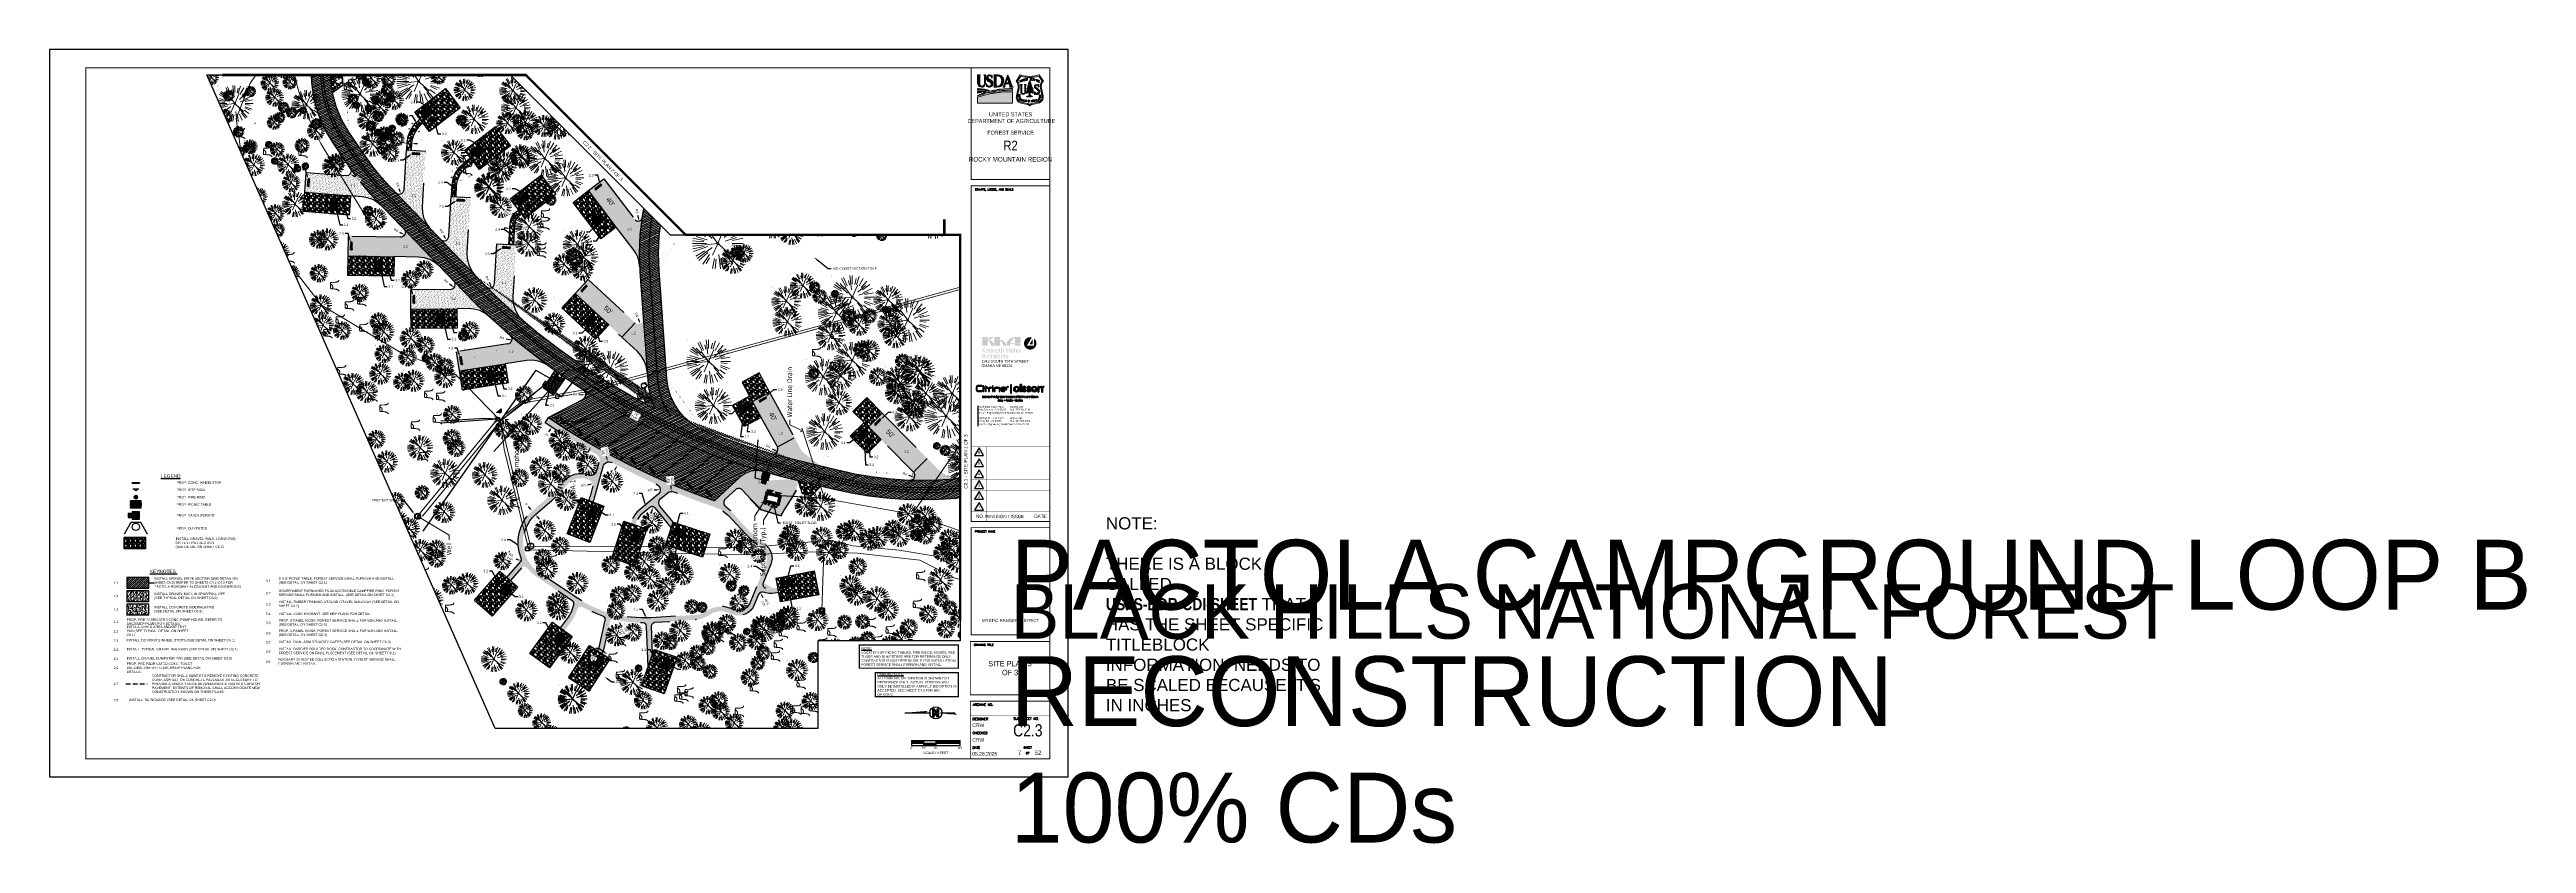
# Paper-space layout 'C2.3 SITE PLAN 3 OF 3' of a CAD drawing. Header units: feet. Extents: x 0 to 102, y -3 to 30.
# The model-space entities are those that its viewports show. They can reach past a viewport. Long polylines and large blocks are cut down to what shows.
import ezdxf
from ezdxf import colors
from ezdxf.entities.mleader import LeaderData, LeaderLine
from ezdxf.enums import TextEntityAlignment as Align
from ezdxf.lldxf.tags import DXFTag
from ezdxf.math import Vec2, Vec3

# ---------------------------------------------------------------- set-up
doc = ezdxf.new("R2018")
doc.units = ezdxf.units.FT
doc.header["$MEASUREMENT"] = 0
doc.set_wipeout_variables(frame=1)
for name, pattern in [('CENTER', [2, 1.25, -0.25, 0.25, -0.25]), ('CENTER2', [1.125, 0.75, -0.125, 0.125, -0.125]), ('DASHED2', [0.375, 0.25, -0.125]), ('HIDDEN', [0.375, 0.25, -0.125]), ('HIDDEN4', [0.09375, 0.0625, -0.03125]), ('PHANTOM2', [1.25, 0.625, -0.125, 0.125, -0.125, 0.125, -0.125]), ('RAD', [0.13, 0.08, -0.05])]:
    doc.linetypes.add(name, pattern=pattern)
for name, color, linetype in [('-AGGREGATE', 8, 'Continuous'), ('-BARRIERROCK', 6, 'Continuous'), ('-BOLTS-LAGS-SCREWS', 7, 'Continuous'), ('-CONCRETE', 9, 'Continuous'), ('-HARDWARE', 7, 'Continuous'), ('-TIMBER', 5, 'Continuous'), ('-WOOD', 5, 'Continuous'), ('BDR-LOGO', 135, 'Continuous'), ('C-ALGN-CNTR', 1, 'CENTER'), ('C-BLDG-DOOR', 5, 'Continuous'), ('C-BLDG-OTLN', 4, 'Continuous'), ('C-BLDG-PATT', 8, 'Continuous'), ('C-CAMPSITE-PADS', 6, 'Continuous'), ('C-PRKG-ASPH', 8, 'Continuous'), ('C-PRKG-ASPHLT', 8, 'Continuous'), ('C-PRKG-GRVL', 8, 'Continuous'), ('C-PRKG-STRP', 136, 'Continuous'), ('C-PRKG-WHEL-STOP', 9, 'Continuous'), ('C-ROAD-ASPHALT', 1, 'Continuous'), ('C-ROAD-CNTR', 1, 'CENTER2'), ('C-ROAD-EDGE', 1, 'Continuous'), ('C-ROAD-GRVL', 1, 'RAD'), ('C-SWLK-CONC', 6, 'Continuous'), ('C-SWLK-CONC-PATT', 8, 'Continuous'), ('C-SWLK-CONC-PATTERN', 8, 'Continuous'), ('C-SWLK-GRVL', 6, 'RAD'), ('C-SWLK-GRVL-PATT', 8, 'Continuous'), ('C-UTIL-ELEC-MEP', 7, 'UGE (.5x)'), ('C-UTIL-HYDRANT', 5, 'Continuous'), ('C-UTIL-WATER-MEP', 7, 'WATER (.5x)'), ('G-BRDR', 7, 'Continuous'), ('G-BRDR-LINE-ST04', 64, 'Continuous'), ('G-BRDR-STMP', 64, 'Continuous'), ('G-BRDR-TEXT-ST01', 64, 'Continuous'), ('G-SYMB-ST02', 2, 'Continuous'), ('G-TEXT-ST02', 2, 'Continuous'), ('G-TEXT-ST03', 3, 'Continuous'), ('G-XREF', 7, 'Continuous'), ('L-BARRIERROCK', 6, 'Continuous'), ('P-SAWCUT', 4, 'HIDDEN'), ('V-TOPO-SPOT', 8, 'Continuous'), ('V-UTIL-POWR-STRC', 1, 'Continuous'), ('V-UTIL-SSWR-STRC', 8, 'Continuous'), ('V-UTIL-WATR-STRC', 8, 'Continuous')]:
    doc.layers.add(name, color=color, linetype=linetype)
for name, color, linetype, lineweight in [('-ANGLE-IRON', 8, 'Continuous', 25), ('L-TABLE', 5, 'Continuous', 5), ('Layer 2', 7, 'Continuous', 0), ('V-LEGL-PROP-MRKR', 6, 'Continuous', 13), ('V-SITE-BLDG', 8, 'Continuous', 35), ('V-SITE-BLDG-HTCH', 8, 'Continuous', 13), ('V-SITE-VEGE', 8, 'Continuous', 18), ('V-SITE-VEGE-TEXT', 8, 'Continuous', 18), ('V-SITE-WALL', 8, 'Continuous', 18), ('V-UTIL-IRRI', 8, 'Continuous', 15), ('V-UTIL-POWR-LINE-UNDR', 8, 'EXIST_PROP POWER UNDERGROUND LINE 1', 15), ('V-UTIL-WATR-LINE', 8, 'WATER', 15)]:
    doc.layers.add(name, color=color, linetype=linetype, lineweight=lineweight)
doc.layers.add('G-BRDR-LOGO-NPLT', color=7, linetype='Continuous', true_color=0x373a37, plot=False)
doc.layers.add('G-BRDR-LOGO-ST02', color=7, linetype='Continuous', true_color=0x373a37)
doc.layers.add('G-NPLT', color=211, linetype='Continuous', plot=False)
doc.layers.add('G-VPRT', color=7, linetype='Continuous', plot=False)
doc.layers.add('V-ANNO-TEXT', color=7, linetype='Continuous', lineweight=13, plot=False)
doc.styles.add('Arial', font='arial.ttf')
doc.styles.add('Arial Narrow Tlblk', font='ARIALN.TTF')
doc.styles.add('Heading', font='arial.ttf', dxfattribs={"height": 0.12})
doc.styles.add('Normal', font='arial.ttf', dxfattribs={"height": 0.1})
doc.styles.add('RomanS', font='romans.shx')
doc.styles.add('SEI Annotative', font='tahoma.ttf', dxfattribs={"height": 0.1})
doc.styles.add('SEI-Dim & Leader', font='tahoma.ttf')
doc.styles.add('SIMPLEX', font='simplex.shx')
doc.styles.get("Standard").update_dxf_attribs({"font": 'arial.ttf'})
doc.styles.add('Tag', font='romans.shx')
doc.styles.add('TBLK_Normal', font='arial.ttf')
tags = doc.linetypes.add('EXIST_PROP POWER UNDERGROUND LINE 1', pattern='A,1.5,-0.2,["P-UG",Standard,S=0.08,R=0,X=-0.1,Y=-0.04],-0.3', length=2).pattern_tags.tags
tags[6] = DXFTag(74, 10)
tags = doc.linetypes.add('UGE (.5x)', pattern='A,0.75,-0.2,["UGE",Standard,S=0.08,R=0,X=-0.1,Y=-0.04],-0.2', length=1.15).pattern_tags.tags
tags[6] = DXFTag(74, 10)
tags = doc.linetypes.add('WATER', pattern='A,1.5,-0.2,["W",Standard,S=0.08,R=0,X=-0.1,Y=-0.04],-0.05', length=1.75).pattern_tags.tags
tags[6] = DXFTag(74, 10)
tags = doc.linetypes.add('WATER (.5x)', pattern='A,0.75,-0.2,["W",Standard,S=0.08,R=0,X=-0.1,Y=-0.04],-0.05', length=1).pattern_tags.tags
tags[6] = DXFTag(74, 10)
doc.dimstyles.new('Plan', dxfattribs={"dimscale": 20, "dimtxt": 0.1, "dimasz": 0.12, "dimexe": 0.0625, "dimexo": 0.0625, "dimgap": 0.08, "dimtad": 0, "dimdec": 0, "dimzin": 0, "dimdsep": 46, "dimtxsty": 'Normal', "dimcen": 0, "dimclrd": 256, "dimclre": 256, "dimclrt": 256, "dimaunit": 1, "dimadec": 4, "dimazin": 0, "dimtfac": 1, "dimtdec": 0, "dimtofl": 0, "dimtmove": 0, "dimatfit": 3, "dimfxl": 1, "dimtfill": 1, "dimtolj": 1, "dimtzin": 0, "dimlwd": -1, "dimlwe": -1, "dimarcsym": 0})
pattern_1 = [(37.5, (0, 0), (-0.0629933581, 1.926823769), [0, -1.52, 0, -1.7, 0, -1.625]), (7.5, (0, 0), (1.7697767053, 2.822146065), [0, -0.82, 0, -1.37, 0, -0.525]), (327.5, (-1.23, 0), (3.1141418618, 0.0056590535), [0, -0.5, 0, -1.8, 0, -2.35]), (317.5, (-1.23, 0), (3.0061266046, 0.877675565), [0, -0.25, 0, -1.18, 0, -1.35])]
pattern_2 = [(228.012787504, (3.6, 5), (-40, -45), [0.67268, -66.595440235]), (184.969740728, (3.15, 4.5), (60, 5), [1.15434, -114.279623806]), (132.510447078, (2, 4.4), (50, -55), [0.81394, -80.58016298]), (267.273689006, (0.05, 3.15), (5, 100), [1.05119, -104.067790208]), (292.833654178, (0, 2.1), (-25, 60), [1.030775, -102.04686564]), (357.273689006, (0.4, 1.15), (-100, 5), [1.05119, -104.067790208]), (37.694240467, (1.45, 1.1), (-65, -50), [1.390145, -137.624242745]), (72.255328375, (2.55, 1.95), (35, 110), [1.31244, -129.931607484]), (121.429565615, (2.95, 3.2), (-40, 65), [1.05475, -104.420365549]), (175.23635831, (2.4, 4.1), (55, -5), [1.20416, -59.003812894]), (222.397437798, (1.2, 4.2), (-60, -55), [1.55724, -154.166875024]), (138.814074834, (5, 3.1), (-35, 30), [0.531505, -52.619224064]), (171.46923439, (4.6, 3.45), (65, -10), [1.011185, -100.10755708]), (225, (3.6, 3.6), (-6e-16, -5), [0.707105, -6.363962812]), (203.198590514, (3.25, 4.2), (25, 10), [0.38079, -37.69807553]), (291.80140949, (2.9, 4.05), (-5, 15), [0.538515, -26.387309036]), (30.96375653, (3.1, 3.55), (15, 10), [0.874645, -28.280114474]), (161.56505118, (3.85, 4), (10, -5), [0.632455, -15.1789333]), (16.389540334, (0, 4.05), (50, 15), [0.886, -87.714225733]), (70.346175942, (0.85, 4.3), (-20.00000000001, -55.00000000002), [0.743305, -73.587038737]), (293.198590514, (3.85, 5), (-10, 25), [0.761575, -37.31729053]), (343.610459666, (4.15, 4.3), (-50, 15), [0.886, -87.714225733]), (339.44395478, (0, 0.95), (-25, 10), [0.8544, -41.865618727]), (294.77514057, (0.8, 0.65), (-25, 55), [0.71589, -70.873215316]), (66.801409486, (3.9, 0), (10, 25), [0.761575, -37.31729053]), (17.354024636, (4.2, 0.7), (-65, -20), [0.838155, -82.977118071]), (69.44395478, (1.45, 0), (-10, -25), [0.4272, -42.292818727]), (101.30993247, (3.6, 0), (-5, 20), [0.25495, -25.240147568]), (165.96375653, (3.55, 0.25), (15, -5), [1.030775, -19.584753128]), (186.009005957, (2.55, 0.5), (50, 5), [0.95525, -94.569615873]), (303.69006753, (3.1, 3.1), (-5, 10), [0.72111, -17.306646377]), (353.157226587, (3.5, 2.5), (85, -10), [1.25897, -124.63781312]), (60.9453959, (4.75, 2.35), (-20, -35), [0.51478, -50.963370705]), (90, (5, 2.8), (-5, 5), [0.3, -4.7]), (120.256437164, (2.45, 0.65), (20, -35), [0.69462, -68.767599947]), (48.012787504, (2.1, 1.25), (40, 45), [1.34536, -65.922760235]), (0, (3, 2.25), (5, 5), [1.3, -3.7]), (325.30484647, (4.3, 2.25), (50, -35), [0.79057, -78.266371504]), (254.0546041, (4.95, 1.8), (-5, -20), [0.72801, -35.672539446]), (207.645975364, (4.75, 1.1), (-95, -50), [1.185325, -117.347370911]), (175.42607874, (3.7, 0.55), (-65, 5), [1.253995, -124.14536704])]

# ---------------------------------------------------------------- blocks, each defined once
blk = doc.blocks.new('FS Shield')
at = {"layer": 'G-BRDR-STMP'}
h = blk.add_hatch(color=256, dxfattribs=at)
h.dxf.hatch_style = 1
h.paths.add_polyline_path([(0.244, 0.38, -0.242814), (0.285, 0.525), (0.198, 0.656, -0.166103), (-0.198, 0.656), (-0.285, 0.525, -0.242814), (-0.244, 0.38), (-0.278, 0.217, 0.414505), (-0.179, 0.066), (-0.048, 0.039, -0.243992), (0, 0, -0.243992), (0.048, 0.039), (0.179, 0.066, 0.414505), (0.278, 0.217)])
h.paths.add_polyline_path([(-0.223, 0.376, 0.218141), (-0.257, 0.527), (-0.189, 0.63, 0.152377), (0.189, 0.63), (0.257, 0.527, 0.218141), (0.223, 0.376), (0.257, 0.213, -0.414505), (0.175, 0.087), (0.043, 0.06, 0.140661), (0, 0.038, 0.140661), (-0.043, 0.06), (-0.175, 0.087, -0.414505), (-0.257, 0.213)], flags=16)
h.paths.add_polyline_path([(-0.1, 0.298), (-0.1, 0.298, -1), (-0.166, 0.298), (-0.166, 0.298, 0.998073)], flags=0)
h.paths.add_polyline_path([(-0.074, 0.283, 0.217701), (-0.073, 0.291), (-0.064, 0.3), (-0.063, 0.305), (-0.053, 0.318), (-0.051, 0.322, 0.19301), (-0.067, 0.319, -0.295387), (-0.066, 0.323, -0.032951), (-0.061, 0.328, 0.170622), (-0.056, 0.339, -0.23866), (-0.052, 0.345, 0.171128), (-0.041, 0.357, 0.896588), (-0.046, 0.359), (-0.051, 0.357), (-0.053, 0.356), (-0.055, 0.353, -0.303734), (-0.051, 0.363, 0.719585), (-0.054, 0.373, 0.230439), (-0.06, 0.37, -0.128843), (-0.053, 0.38, 0.074045), (-0.043, 0.393), (-0.035, 0.401), (-0.03, 0.407, 0.993685), (-0.033, 0.409, -0.189055), (-0.041, 0.404, 0.089309), (-0.04, 0.412, -0.326628), (-0.037, 0.418, 0.341744), (-0.034, 0.423), (-0.032, 0.43), (-0.039, 0.432), (-0.035, 0.437), (-0.034, 0.441), (-0.026, 0.447), (-0.019, 0.465), (-0.018, 0.469, 0.92852), (-0.021, 0.471, 0.33514), (-0.027, 0.469, -0.005353), (-0.026, 0.475, 0.5916), (-0.028, 0.478, 0.219176), (-0.017, 0.495, -0.13116), (-0.014, 0.503, 0.04801), (-0.008, 0.512, 0.029394), (-0.001, 0.531, -0.109847), (0.011, 0.509, 0.137954), (0.021, 0.491, 0.125309), (0.015, 0.493, 0.275089), (0.024, 0.469), (0.027, 0.461), (0.029, 0.455, 0.043054), (0.035, 0.447, -1.370275), (0.033, 0.446), (0.029, 0.449), (0.025, 0.449), (0.025, 0.447, 0.124458), (0.04, 0.426, 0.096736), (0.034, 0.427, -0.114328), (0.039, 0.412, 0.23545), (0.042, 0.408, -0.266794), (0.044, 0.403, 0.016051), (0.055, 0.392, 0.072041), (0.046, 0.393, 0.435338), (0.041, 0.395, 0.010058), (0.056, 0.369, 0.189905), (0.065, 0.363, -0.243249), (0.069, 0.359, 0.134006), (0.061, 0.359, -0.24982), (0.054, 0.361, 1.322278), (0.052, 0.357, 0.175179), (0.066, 0.336, -0.066467), (0.068, 0.327, -0.741881), (0.066, 0.326, 0.029676), (0.074, 0.316, -0.099505), (0.081, 0.306, 0.046515), (0.071, 0.314, 1.415545), (0.07, 0.31), (0.077, 0.291, -0.427657), (0.078, 0.28, 0.459333), (0.079, 0.273, -0.59758), (0.075, 0.279, 0.930872), (0.071, 0.282), (0.068, 0.281), (0.065, 0.281, 0.683561), (0.063, 0.275, -0.303146), (0.055, 0.28), (0.051, 0.286), (0.039, 0.288), (0.035, 0.287), (0.034, 0.285), (0.029, 0.289), (0.024, 0.289), (0.02, 0.293), (0.018, 0.297, 0.677276), (0.011, 0.298, 0.150091), (0.008, 0.279, -0.051223), (0.011, 0.225, -0.009226), (0.018, 0.223, -0.136436), (0.026, 0.219, 0.091757), (0.031, 0.216, 0.542625), (0.031, 0.216), (0.035, 0.214), (0.04, 0.211), (0.043, 0.211, -0.146149), (0.06, 0.199, -0.079398), (0.052, 0.202, -0.254648), (0.043, 0.201, 0.18232), (0.028, 0.201, -0.123873), (-0.001, 0.199, 0.063634), (-0.014, 0.199, -0.150743), (-0.023, 0.201, 0.01873), (-0.041, 0.198, -0.166823), (-0.052, 0.2, 0.248807), (-0.069, 0.199, -0.123464), (-0.054, 0.205, 0.108954), (-0.04, 0.211, -0.108093), (-0.028, 0.216, 0.102825), (-0.023, 0.218), (-0.012, 0.225, 0.302817), (-0.011, 0.228), (-0.009, 0.29, 0.807359), (-0.016, 0.292, -0.322228), (-0.025, 0.287, 0.323267), (-0.04, 0.279, -0.037195), (-0.064, 0.277, 0.174342), (-0.074, 0.273, -0.219804)], flags=0)
h.paths.add_polyline_path([(0.25, 0.229), (0.25, 0.244), (0.188, 0.244), (0.188, 0.229)], flags=8)
h.paths.add_polyline_path([(0.25, 0.202), (0.25, 0.218), (0.188, 0.218), (0.188, 0.202)], flags=8)
h.paths.add_polyline_path([(0.248, 0.172), (0.25, 0.188), (0.189, 0.195), (0.187, 0.179)], flags=8)
h.paths.add_polyline_path([(0.228, 0.13), (0.237, 0.143), (0.187, 0.178), (0.177, 0.165)], flags=8)
h.paths.add_polyline_path([(0.214, 0.116), (0.224, 0.125), (0.182, 0.17), (0.172, 0.161)], flags=8)
h.paths.add_polyline_path([(0.17, 0.096), (0.186, 0.1), (0.17, 0.159), (0.154, 0.155)], flags=8)
h.paths.add_polyline_path([(0.141, 0.09), (0.158, 0.094), (0.147, 0.154), (0.13, 0.151)], flags=8)
h.paths.add_polyline_path([(0.123, 0.087), (0.113, 0.148)], flags=8)
h.paths.add_polyline_path([(0.088, 0.082), (0.104, 0.084), (0.096, 0.145), (0.08, 0.143)], flags=8)
h.paths.add_polyline_path([(0.06, 0.08), (0.077, 0.081), (0.072, 0.143), (0.054, 0.141)], flags=8)
h.paths.add_polyline_path([(0.032, 0.078), (0.05, 0.079), (0.047, 0.141), (0.029, 0.14)], flags=8)
h.paths.add_polyline_path([(-0.018, 0.078), (0.018, 0.078), (0.018, 0.139), (-0.018, 0.139)], flags=8)
h.paths.add_polyline_path([(-0.037, 0.078), (-0.018, 0.078), (-0.016, 0.139), (-0.035, 0.14)], flags=8)
h.paths.add_polyline_path([(-0.077, 0.081), (-0.06, 0.08), (-0.055, 0.141), (-0.071, 0.143)], flags=8)
h.paths.add_polyline_path([(-0.104, 0.084), (-0.088, 0.082), (-0.08, 0.143), (-0.096, 0.145)], flags=8)
h.paths.add_polyline_path([(-0.13, 0.088), (-0.115, 0.086), (-0.106, 0.147), (-0.121, 0.149)], flags=8)
h.paths.add_polyline_path([(-0.159, 0.094), (-0.141, 0.09), (-0.129, 0.151), (-0.147, 0.154)], flags=8)
h.paths.add_polyline_path([(-0.186, 0.1), (-0.17, 0.096), (-0.154, 0.155), (-0.17, 0.159)], flags=8)
h.paths.add_polyline_path([(-0.219, 0.12), (-0.206, 0.11), (-0.168, 0.158), (-0.181, 0.168)], flags=8)
h.paths.add_polyline_path([(-0.242, 0.152), (-0.233, 0.136), (-0.179, 0.166), (-0.188, 0.182)], flags=8)
h.paths.add_polyline_path([(-0.25, 0.188), (-0.248, 0.172), (-0.187, 0.179), (-0.189, 0.195)], flags=8)
h.paths.add_polyline_path([(-0.25, 0.218), (-0.25, 0.202), (-0.188, 0.202), (-0.188, 0.218)], flags=8)
h.paths.add_polyline_path([(-0.25, 0.245), (-0.25, 0.228), (-0.188, 0.228), (-0.188, 0.245)], flags=8)
h.paths.add_polyline_path([(0.179, 0.49), (0.218, 0.482), (0.218, 0.55), (0.179, 0.558)], flags=8)
h.paths.add_polyline_path([(0.149, 0.503), (0.19, 0.495), (0.19, 0.561), (0.149, 0.569)], flags=8)
h.paths.add_polyline_path([(0.129, 0.51), (0.151, 0.51), (0.151, 0.574), (0.129, 0.574)], flags=8)
h.paths.add_polyline_path([(0.088, 0.521), (0.131, 0.516), (0.131, 0.579), (0.088, 0.585)], flags=8)
h.paths.add_polyline_path([(0.059, 0.527), (0.098, 0.524), (0.098, 0.586), (0.059, 0.589)], flags=8)
h.paths.add_polyline_path([(0.028, 0.531), (0.066, 0.529), (0.066, 0.591), (0.028, 0.592)], flags=8)
h.paths.add_polyline_path([(-0.004, 0.532), (0.036, 0.531), (0.036, 0.593), (-0.004, 0.594)], flags=8)
h.paths.add_polyline_path([(-0.067, 0.529), (-0.028, 0.531), (-0.028, 0.592), (-0.067, 0.59)], flags=8)
h.paths.add_polyline_path([(-0.089, 0.523), (-0.07, 0.527), (-0.066, 0.59), (-0.084, 0.587)], flags=8)
h.paths.add_polyline_path([(-0.129, 0.516), (-0.09, 0.521), (-0.09, 0.584), (-0.129, 0.58)], flags=8)
h.paths.add_polyline_path([(-0.16, 0.507), (-0.12, 0.513), (-0.12, 0.577), (-0.16, 0.571)], flags=8)
h.paths.add_polyline_path([(-0.191, 0.495), (-0.149, 0.503), (-0.149, 0.569), (-0.191, 0.561)], flags=8)
h.paths.add_polyline_path([(-0.218, 0.482), (-0.179, 0.49), (-0.179, 0.558), (-0.218, 0.55)], flags=8)
h = blk.add_hatch(color=256, dxfattribs=at)
h.dxf.hatch_style = 1
edge = h.paths.add_edge_path()
edge.add_arc((-0.024, 0.026), 0.202, 77.7762, 79.8906, ccw=False)
edge.add_arc((0.015, 0.208), 0.0154, 46.6993, 77.7762, ccw=False)
edge.add_arc((0.037, 0.232), 0.017, 226.6993, 247.6698)
edge.add_arc((0.031, 0.216), 0.000504, 247.6698, 361.6112)
edge.add_line((0.031, 0.216), (0.035, 0.214))
edge.add_line((0.035, 0.214), (0.04, 0.211))
edge.add_line((0.04, 0.211), (0.043, 0.211))
edge.add_arc((0.031, 0.176), 0.0369, 38.7298, 71.9892, ccw=False)
edge.add_arc((0.064, 0.226), 0.0275, 244.8609, 263.0196, ccw=False)
edge.add_arc((0.047, 0.209), 0.0095, 247.4941, 304.6405, ccw=False)
edge.add_arc((0.035, 0.181), 0.0212, 67.4941, 108.8248)
edge.add_arc((0.009, 0.258), 0.06, 260.5792, 288.8248, ccw=False)
edge.add_arc((-0.01, 0.149), 0.0508, 80.5792, 95.1433)
edge.add_arc((-0.016, 0.215), 0.0157, 240.8537, 275.1433, ccw=False)
edge.add_arc((0.007, -0.032), 0.235, 97.2688, 101.5609)
edge.add_arc((-0.044, 0.215), 0.0173, 243.6768, 281.5609, ccw=False)
edge.add_arc((-0.06, 0.183), 0.0181, 63.6768, 119.5644)
edge.add_arc((-0.049, 0.174), 0.032, 99.594, 127.7474, ccw=False)
edge.add_arc((-0.06, 0.241), 0.0357, 279.594, 304.4664)
edge.add_arc((-0.023, 0.187), 0.0298, 99.7892, 124.4664, ccw=False)
edge.add_arc((-0.031, 0.231), 0.0153, 279.7892, 300.6858)
edge.add_line((-0.023, 0.218), (-0.012, 0.225))
edge.add_arc((-0.014, 0.228), 0.0038, 301.9791, 369.3679)
edge.add_line((-0.011, 0.228), (-0.009, 0.29))
edge.add_arc((-0.013, 0.29), 0.00403, 358.0581, 513.722)
edge.add_arc((-0.024, 0.296), 0.00876, 262.2805, 333.722, ccw=False)
edge.add_arc((-0.027, 0.272), 0.0148, 82.2805, 153.9377)
edge.add_arc((-0.065, 0.434), 0.157, 270.4582, 278.9786, ccw=False)
edge.add_arc((-0.064, 0.261), 0.0164, 90.4582, 130.0168)
edge.add_arc((-0.064, 0.278), 0.0115, 153.1354, 202.7221, ccw=False)
edge.add_arc((-0.083, 0.287), 0.0104, 333.1354, 382.2623)
edge.add_line((-0.073, 0.291), (-0.064, 0.3))
edge.add_line((-0.064, 0.3), (-0.063, 0.305))
edge.add_line((-0.063, 0.305), (-0.053, 0.318))
edge.add_line((-0.053, 0.318), (-0.051, 0.322))
edge.add_arc((-0.055, 0.301), 0.0209, 78.8277, 122.5251)
edge.add_arc((-0.063, 0.32), 0.00355, 141.9207, 207.7466, ccw=False)
edge.add_arc((-0.019, 0.286), 0.0595, 134.3716, 141.9207, ccw=False)
edge.add_arc((-0.073, 0.341), 0.0178, 314.3716, 353.1023)
edge.add_arc((-0.047, 0.338), 0.00831, 119.4097, 173.1023, ccw=False)
edge.add_arc((-0.063, 0.365), 0.023, 299.4097, 338.2531)
edge.add_arc((-0.044, 0.358), 0.00257, 338.2531, 505.7692)
edge.add_line((-0.046, 0.359), (-0.051, 0.357))
edge.add_line((-0.051, 0.357), (-0.053, 0.356))
edge.add_line((-0.053, 0.356), (-0.055, 0.353))
edge.add_arc((-0.045, 0.355), 0.0102, 124.6681, 192.2493, ccw=False)
edge.add_arc((-0.054, 0.368), 0.00527, 304.6681, 447.6211)
edge.add_arc((-0.054, 0.365), 0.00823, 87.6211, 139.5277)
edge.add_arc((-0.038, 0.362), 0.0242, 130.7407, 160.1074, ccw=False)
edge.add_arc((-0.09, 0.423), 0.056, 310.7407, 327.6796)
edge.add_line((-0.043, 0.393), (-0.035, 0.401))
edge.add_line((-0.035, 0.401), (-0.03, 0.407))
edge.add_arc((-0.032, 0.408), 0.00155, 322.0684, 501.3425)
edge.add_arc((-0.043, 0.417), 0.0132, 278.5197, 321.3425, ccw=False)
edge.add_arc((-0.061, 0.41), 0.0204, 344.2814, 364.6955)
edge.add_arc((-0.034, 0.412), 0.0062, 112.3414, 184.6955, ccw=False)
edge.add_arc((-0.038, 0.422), 0.00453, 292.3414, 367.8116)
edge.add_line((-0.034, 0.423), (-0.032, 0.43))
edge.add_line((-0.032, 0.43), (-0.039, 0.432))
edge.add_line((-0.039, 0.432), (-0.035, 0.437))
edge.add_line((-0.035, 0.437), (-0.034, 0.441))
edge.add_line((-0.034, 0.441), (-0.026, 0.447))
edge.add_line((-0.026, 0.447), (-0.019, 0.465))
edge.add_line((-0.019, 0.465), (-0.018, 0.469))
edge.add_arc((-0.019, 0.47), 0.00184, 332.6766, 504.1859)
edge.add_arc((-0.023, 0.466), 0.00561, 65.2579, 139.3702)
edge.add_arc((0.266, 0.393), 0.303, 164.1578, 165.3846, ccw=False)
edge.add_arc((-0.027, 0.476), 0.00195, 344.1578, 466.592)
edge.add_arc((-0.041, 0.498), 0.0244, 303.3448, 352.7943)
edge.add_arc((-0.001, 0.493), 0.0161, 142.9053, 172.7943, ccw=False)
edge.add_arc((-0.061, 0.538), 0.0589, 322.9053, 333.8999)
edge.add_arc((-0.159, 0.587), 0.168, 333.8999, 340.6345)
edge.add_arc((-0.044, 0.495), 0.056, 14.6943, 39.7689, ccw=False)
edge.add_arc((0.047, 0.519), 0.0381, 194.6943, 226.1128)
edge.add_arc((0.015, 0.48), 0.0123, 62.0111, 90.581)
edge.add_arc((0.04, 0.489), 0.0252, 170.5834, 232.1073)
edge.add_line((0.024, 0.469), (0.027, 0.461))
edge.add_line((0.027, 0.461), (0.029, 0.455))
edge.add_arc((0.077, 0.485), 0.0564, 212.6271, 222.4882)
edge.add_arc((0.034, 0.446), 0.00121, -173.0268, 42.4882, ccw=False)
edge.add_line((0.033, 0.446), (0.029, 0.449))
edge.add_line((0.029, 0.449), (0.025, 0.449))
edge.add_line((0.025, 0.449), (0.025, 0.447))
edge.add_arc((0.073, 0.466), 0.052, 201.7042, 230.082)
edge.add_arc((0.036, 0.412), 0.0155, 74.3023, 96.4038)
edge.add_arc((0.004, 0.408), 0.035, 6.2546, 32.3434, ccw=False)
edge.add_arc((0.045, 0.413), 0.00576, 186.2546, 239.2505)
edge.add_arc((0.039, 0.403), 0.00498, -0.5024, 59.2505, ccw=False)
edge.add_arc((0.222, 0.571), 0.244, 223.3934, 227.0716)
edge.add_arc((0.049, 0.36), 0.0328, 78.8277, 95.3098)
edge.add_arc((0.043, 0.392), 0.00357, 21.3951, 115.4963)
edge.add_arc((0.693, 0.762), 0.748, 209.3613, 211.6664)
edge.add_arc((0.069, 0.376), 0.0142, 211.6664, 254.6772)
edge.add_arc((0.063, 0.357), 0.00617, 19.9906, 74.6772, ccw=False)
edge.add_arc((0.064, 0.344), 0.0152, 71.2951, 101.8251)
edge.add_arc((0.06, 0.366), 0.00731, 225.719, 281.8251, ccw=False)
edge.add_arc((0.053, 0.359), 0.00227, 45.719, 257.3224)
edge.add_arc((0.089, 0.366), 0.0378, 192.8665, 232.6114)
edge.add_arc((0.033, 0.323), 0.0354, 5.2612, 20.4719, ccw=False)
edge.add_arc((0.067, 0.326), 0.00122, -135.777, 5.2612, ccw=False)
edge.add_arc((0.148, 0.389), 0.103, 217.8435, 224.567)
edge.add_arc((0.052, 0.295), 0.0306, 21.837, 44.567, ccw=False)
edge.add_arc((0.037, 0.258), 0.0652, 48.1487, 58.8015)
edge.add_arc((0.07, 0.312), 0.00182, 58.8015, 277.8456)
edge.add_line((0.07, 0.31), (0.077, 0.291))
edge.add_arc((0.073, 0.285), 0.00774, -41.106, 51.5113, ccw=False)
edge.add_arc((0.082, 0.277), 0.0048, 138.894, 237.5775)
edge.add_arc((0.079, 0.277), 0.00438, 154.1697, 277.6165, ccw=False)
edge.add_arc((0.073, 0.28), 0.00241, 334.1697, 505.9681)
edge.add_line((0.071, 0.282), (0.068, 0.281))
edge.add_line((0.068, 0.281), (0.065, 0.281))
edge.add_arc((0.065, 0.277), 0.0036, 90, 227.42)
edge.add_arc((0.063, 0.283), 0.00812, 200.3742, 267.832, ccw=False)
edge.add_line((0.055, 0.28), (0.051, 0.286))
edge.add_line((0.051, 0.286), (0.039, 0.288))
edge.add_line((0.039, 0.288), (0.035, 0.287))
edge.add_line((0.035, 0.287), (0.034, 0.285))
edge.add_line((0.034, 0.285), (0.029, 0.289))
edge.add_line((0.029, 0.289), (0.024, 0.289))
edge.add_line((0.024, 0.289), (0.02, 0.293))
edge.add_line((0.02, 0.293), (0.018, 0.297))
edge.add_arc((0.015, 0.296), 0.00375, 17.83, 154.2655)
edge.add_arc((0.04, 0.284), 0.0314, 154.2655, 188.409)
edge.add_arc((-0.257, 0.24), 0.268, -3.3201, 8.409, ccw=False)
edge = h.paths.add_edge_path()
edge.add_line((0.099, 0.3), (0.11, 0.3))
edge.add_arc((0.15, 0.3), 0.0402, 180.0804, 262.8912)
edge.add_arc((0.151, 0.296), 0.0368, 260.7155, 309.9664)
edge.add_arc((0.142, 0.299), 0.0452, 316.8203, 365.324)
edge.add_arc((0.152, 0.299), 0.0353, 6.1629, 56.927)
edge.add_arc((83.82, 94.291), 125.802, 228.28476, 228.32305, ccw=False)
edge.add_arc((0.125, 0.408), 0.0285, 190.2628, 233.9243, ccw=False)
edge.add_arc((0.138, 0.409), 0.042, 112.0719, 189.3983, ccw=False)
edge.add_arc((0.144, 0.393), 0.0599, 59.5827, 111.1265, ccw=False)
edge.add_line((0.174, 0.444), (0.174, 0.452))
edge.add_line((0.174, 0.452), (0.189, 0.452))
edge.add_line((0.189, 0.452), (0.189, 0.409))
edge.add_line((0.189, 0.409), (0.178, 0.409))
edge.add_arc((0.149, 0.41), 0.0293, 357.7915, 404.6693)
edge.add_arc((0.149, 0.4), 0.0375, 56.1098, 120.0065)
edge.add_arc((0.142, 0.415), 0.021, 123.8169, 228.851)
edge.add_arc((9.211, 10.432), 13.534, 227.8457, 228.2378)
edge.add_arc((0.156, 0.303), 0.0533, 12.8451, 39.4794, ccw=False)
edge.add_arc((0.146, 0.308), 0.0626, -54.777, 6.8258, ccw=False)
edge.add_arc((0.152, 0.304), 0.0559, 221.1353, 302.5344, ccw=False)
edge.add_line((0.11, 0.267), (0.11, 0.248))
edge.add_line((0.11, 0.248), (0.099, 0.248))
edge.add_line((0.099, 0.248), (0.099, 0.3))
edge = h.paths.add_edge_path()
edge.add_line((-0.112, 0.453), (-0.112, 0.443))
edge.add_line((-0.112, 0.443), (-0.104, 0.443))
edge.add_arc((-0.104, 0.439), 0.00354, 0, 90, ccw=False)
edge.add_line((-0.1, 0.439), (-0.1, 0.298))
edge.add_arc((-0.133, 0.298), 0.0329, 180.4422, 359.5578, ccw=False)
edge.add_line((-0.166, 0.298), (-0.166, 0.439))
edge.add_arc((-0.163, 0.439), 0.00354, 90, 180, ccw=False)
edge.add_line((-0.163, 0.443), (-0.16, 0.443))
edge.add_line((-0.16, 0.443), (-0.16, 0.453))
edge.add_line((-0.16, 0.453), (-0.195, 0.453))
edge.add_line((-0.195, 0.453), (-0.195, 0.443))
edge.add_line((-0.195, 0.443), (-0.193, 0.443))
edge.add_arc((-0.193, 0.439), 0.00354, 0, 90, ccw=False)
edge.add_line((-0.189, 0.439), (-0.189, 0.298))
edge.add_arc((-0.139, 0.298), 0.0503, 180, 360)
edge.add_line((-0.089, 0.298), (-0.089, 0.439))
edge.add_arc((-0.085, 0.439), 0.00354, 90, 180, ccw=False)
edge.add_line((-0.085, 0.443), (-0.077, 0.443))
edge.add_line((-0.077, 0.443), (-0.077, 0.453))
edge.add_line((-0.077, 0.453), (-0.112, 0.453))
h.paths.add_polyline_path([(0.25, 0.229), (0.25, 0.244), (0.188, 0.244), (0.188, 0.229)], flags=9)
h.paths.add_polyline_path([(0.25, 0.202), (0.25, 0.218), (0.188, 0.218), (0.188, 0.202)], flags=9)
h.paths.add_polyline_path([(0.248, 0.172), (0.25, 0.188), (0.189, 0.195), (0.187, 0.179)], flags=9)
h.paths.add_polyline_path([(0.228, 0.13), (0.237, 0.143), (0.187, 0.178), (0.177, 0.165)], flags=9)
h.paths.add_polyline_path([(0.214, 0.116), (0.224, 0.125), (0.182, 0.17), (0.172, 0.161)], flags=9)
h.paths.add_polyline_path([(0.17, 0.096), (0.186, 0.1), (0.17, 0.159), (0.154, 0.155)], flags=9)
h.paths.add_polyline_path([(0.141, 0.09), (0.158, 0.094), (0.147, 0.154), (0.13, 0.151)], flags=9)
h.paths.add_polyline_path([(0.123, 0.087), (0.113, 0.148)], flags=9)
h.paths.add_polyline_path([(0.088, 0.082), (0.104, 0.084), (0.096, 0.145), (0.08, 0.143)], flags=9)
h.paths.add_polyline_path([(0.06, 0.08), (0.077, 0.081), (0.072, 0.143), (0.054, 0.141)], flags=9)
h.paths.add_polyline_path([(0.032, 0.078), (0.05, 0.079), (0.047, 0.141), (0.029, 0.14)], flags=9)
h.paths.add_polyline_path([(-0.018, 0.078), (0.018, 0.078), (0.018, 0.139), (-0.018, 0.139)], flags=9)
h.paths.add_polyline_path([(-0.037, 0.078), (-0.018, 0.078), (-0.016, 0.139), (-0.035, 0.14)], flags=9)
h.paths.add_polyline_path([(-0.077, 0.081), (-0.06, 0.08), (-0.055, 0.141), (-0.071, 0.143)], flags=9)
h.paths.add_polyline_path([(-0.104, 0.084), (-0.088, 0.082), (-0.08, 0.143), (-0.096, 0.145)], flags=9)
h.paths.add_polyline_path([(-0.13, 0.088), (-0.115, 0.086), (-0.106, 0.147), (-0.121, 0.149)], flags=9)
h.paths.add_polyline_path([(-0.159, 0.094), (-0.141, 0.09), (-0.129, 0.151), (-0.147, 0.154)], flags=9)
h.paths.add_polyline_path([(-0.186, 0.1), (-0.17, 0.096), (-0.154, 0.155), (-0.17, 0.159)], flags=9)
h.paths.add_polyline_path([(-0.219, 0.12), (-0.206, 0.11), (-0.168, 0.158), (-0.181, 0.168)], flags=9)
h.paths.add_polyline_path([(-0.242, 0.152), (-0.233, 0.136), (-0.179, 0.166), (-0.188, 0.182)], flags=9)
h.paths.add_polyline_path([(-0.25, 0.188), (-0.248, 0.172), (-0.187, 0.179), (-0.189, 0.195)], flags=9)
h.paths.add_polyline_path([(-0.25, 0.218), (-0.25, 0.202), (-0.188, 0.202), (-0.188, 0.218)], flags=9)
h.paths.add_polyline_path([(-0.25, 0.245), (-0.25, 0.228), (-0.188, 0.228), (-0.188, 0.245)], flags=9)
h.paths.add_polyline_path([(0.179, 0.49), (0.218, 0.482), (0.218, 0.55), (0.179, 0.558)], flags=9)
h.paths.add_polyline_path([(0.149, 0.503), (0.19, 0.495), (0.19, 0.561), (0.149, 0.569)], flags=9)
h.paths.add_polyline_path([(0.129, 0.51), (0.151, 0.51), (0.151, 0.574), (0.129, 0.574)], flags=9)
h.paths.add_polyline_path([(0.088, 0.521), (0.131, 0.516), (0.131, 0.579), (0.088, 0.585)], flags=9)
h.paths.add_polyline_path([(0.059, 0.527), (0.098, 0.524), (0.098, 0.586), (0.059, 0.589)], flags=9)
h.paths.add_polyline_path([(0.028, 0.531), (0.066, 0.529), (0.066, 0.591), (0.028, 0.592)], flags=9)
h.paths.add_polyline_path([(-0.004, 0.532), (0.036, 0.531), (0.036, 0.593), (-0.004, 0.594)], flags=9)
h.paths.add_polyline_path([(-0.067, 0.529), (-0.028, 0.531), (-0.028, 0.592), (-0.067, 0.59)], flags=9)
h.paths.add_polyline_path([(-0.089, 0.523), (-0.07, 0.527), (-0.066, 0.59), (-0.084, 0.587)], flags=9)
h.paths.add_polyline_path([(-0.129, 0.516), (-0.09, 0.521), (-0.09, 0.584), (-0.129, 0.58)], flags=9)
h.paths.add_polyline_path([(-0.16, 0.507), (-0.12, 0.513), (-0.12, 0.577), (-0.16, 0.571)], flags=9)
h.paths.add_polyline_path([(-0.191, 0.495), (-0.149, 0.503), (-0.149, 0.569), (-0.191, 0.561)], flags=9)
h.paths.add_polyline_path([(-0.218, 0.482), (-0.179, 0.49), (-0.179, 0.558), (-0.218, 0.55)], flags=9)
at = {"layer": 'G-BRDR-STMP', "lineweight": 20}
for points in [[(-0.048, 0.039), (-0.179, 0.066, -0.414505), (-0.278, 0.217), (-0.244, 0.38, 0.242814), (-0.285, 0.525), (-0.198, 0.656, 0.166103), (0.198, 0.656), (0.285, 0.525, 0.242814), (0.244, 0.38), (0.278, 0.217, -0.414505), (0.179, 0.066), (0.048, 0.039, 0.243992), (0, 0, 0.243992)], [(-0.043, 0.06), (-0.175, 0.087, -0.414505), (-0.257, 0.213), (-0.223, 0.376, 0.218141), (-0.257, 0.527), (-0.189, 0.63, 0.152377), (0.189, 0.63), (0.257, 0.527, 0.218141), (0.223, 0.376), (0.257, 0.213, -0.414505), (0.175, 0.087), (0.043, 0.06, 0.140661), (0, 0.038, 0.140661)]]:
    blk.add_lwpolyline(points, format="xyb", close=True, dxfattribs=at)
at = {"layer": 'G-BRDR-STMP', "lineweight": 13}
for points in [[(0.011, 0.225, -0.009226), (0.018, 0.223, -0.136436), (0.026, 0.219, 0.091757), (0.031, 0.216, 0.542625), (0.031, 0.216), (0.035, 0.214), (0.04, 0.211), (0.043, 0.211, -0.146149), (0.06, 0.199, -0.079398), (0.052, 0.202, -0.254648), (0.043, 0.201, 0.18232), (0.028, 0.201, -0.123873), (-0.001, 0.199, 0.063634), (-0.014, 0.199, -0.150743), (-0.023, 0.201, 0.01873), (-0.041, 0.198, -0.166823), (-0.052, 0.2, 0.248807), (-0.069, 0.199, -0.123464), (-0.054, 0.205, 0.108954), (-0.04, 0.211, -0.108093), (-0.028, 0.216, 0.091432), (-0.023, 0.218), (-0.012, 0.225, 0.302817), (-0.011, 0.228), (-0.009, 0.29, 0.807359), (-0.016, 0.292, -0.322228), (-0.025, 0.287, 0.323267), (-0.04, 0.279, -0.037195), (-0.064, 0.277, 0.174342), (-0.074, 0.273, -0.219804), (-0.074, 0.283, 0.217701), (-0.073, 0.291), (-0.064, 0.3), (-0.063, 0.305), (-0.053, 0.318), (-0.051, 0.322, 0.19301), (-0.067, 0.319, -0.295387), (-0.066, 0.323, -0.032951), (-0.061, 0.328, 0.170622), (-0.056, 0.339, -0.23866), (-0.052, 0.345, 0.171128), (-0.041, 0.357, 0.896588), (-0.046, 0.359), (-0.051, 0.357), (-0.053, 0.356), (-0.055, 0.353, -0.303734), (-0.051, 0.363, 0.719585), (-0.054, 0.373, 0.230439), (-0.06, 0.37, -0.128843), (-0.053, 0.38, 0.074045), (-0.043, 0.393), (-0.035, 0.401), (-0.03, 0.407, 0.993685), (-0.033, 0.409, -0.189055), (-0.041, 0.404, 0.089309), (-0.04, 0.412, -0.326628), (-0.037, 0.418, 0.341744), (-0.034, 0.423), (-0.032, 0.43), (-0.039, 0.432), (-0.035, 0.437), (-0.034, 0.441), (-0.026, 0.447), (-0.019, 0.465), (-0.018, 0.469, 0.92852), (-0.021, 0.471, 0.33514), (-0.027, 0.469, -0.005353), (-0.026, 0.475, 0.5916), (-0.028, 0.478, 0.219176), (-0.017, 0.495, -0.13116), (-0.014, 0.503, 0.04801), (-0.008, 0.512, 0.029394), (-0.001, 0.531, -0.109847), (0.011, 0.509, 0.137954), (0.021, 0.491, 0.125309), (0.015, 0.493, 0.275089), (0.024, 0.469), (0.027, 0.461), (0.029, 0.455, 0.043054), (0.035, 0.447, -1.370275), (0.033, 0.446), (0.029, 0.449), (0.025, 0.449), (0.025, 0.447, 0.124458), (0.04, 0.426, 0.096736), (0.034, 0.427, -0.114328), (0.039, 0.412, 0.23545), (0.042, 0.408, -0.266794), (0.044, 0.403, 0.016051), (0.055, 0.392, 0.072041), (0.046, 0.393, 0.435338), (0.041, 0.395, 0.010058), (0.056, 0.369, 0.189905), (0.065, 0.363, -0.243249), (0.069, 0.359, 0.134006), (0.061, 0.359, -0.24982), (0.054, 0.361, 1.322278), (0.052, 0.357, 0.175179), (0.066, 0.336, -0.066467), (0.068, 0.327, -0.70698), (0.066, 0.326, 0.029345), (0.074, 0.316, -0.099505), (0.081, 0.306, 0.046515), (0.071, 0.314, 1.415545), (0.07, 0.31), (0.077, 0.291, -0.427657), (0.078, 0.28, 0.459333), (0.079, 0.273, -0.59758), (0.075, 0.279, 0.930872), (0.071, 0.282), (0.068, 0.281), (0.065, 0.281, 0.683561), (0.063, 0.275, -0.303146), (0.055, 0.28), (0.051, 0.286), (0.039, 0.288), (0.035, 0.287), (0.034, 0.285), (0.029, 0.289), (0.024, 0.289), (0.02, 0.293), (0.018, 0.297, 0.677276), (0.011, 0.298, 0.150091), (0.008, 0.279, -0.051223)], [(-0.112, 0.453), (-0.112, 0.443), (-0.104, 0.443, -0.414214), (-0.1, 0.439), (-0.1, 0.298, -0.992313), (-0.166, 0.298), (-0.166, 0.439, -0.414214), (-0.163, 0.443), (-0.16, 0.443), (-0.16, 0.453), (-0.195, 0.453), (-0.195, 0.443), (-0.193, 0.443, -0.414214), (-0.189, 0.439), (-0.189, 0.298, 1), (-0.089, 0.298), (-0.089, 0.439, -0.414214), (-0.085, 0.443), (-0.077, 0.443), (-0.077, 0.453)], [(0.099, 0.3), (0.11, 0.3, 0.377922), (0.145, 0.26, 0.218268), (0.175, 0.268, 0.214855), (0.187, 0.303, 0.225196), (0.171, 0.329, -0.000167), (0.108, 0.385, -0.192848), (0.097, 0.403, -0.350815), (0.122, 0.448, -0.228773), (0.174, 0.444), (0.174, 0.452), (0.189, 0.452), (0.189, 0.409), (0.178, 0.409, 0.207444), (0.17, 0.431, 0.286258), (0.13, 0.432, 0.49333), (0.128, 0.399, 0.001711), (0.197, 0.337, -0.11674), (0.208, 0.315, -0.275459), (0.182, 0.256, -0.370899), (0.11, 0.267), (0.11, 0.248), (0.099, 0.248)]]:
    blk.add_lwpolyline(points, format="xyb", close=True, dxfattribs=at)
at = {"layer": 'G-BRDR-STMP', "lineweight": 13, "style": 'SIMPLEX', "width": 0.7}
for s, rotation, oblique, p in [('F', 25.5117, 25.5117, (-0.208, 0.516)), ('O', 21.5869, 21.5869, (-0.177, 0.529)), ('R', 17.662, 17.662, (-0.146, 0.54)), ('E', 13.7371, 13.7371, (-0.114, 0.549)), ('S', 9.8122, 13.7371, (-0.082, 0.556)), ('T', 5.8873, 5.8873, (-0.049, 0.56)), ('S', 358.0376, 358.0376, (0.017, 0.563)), ('E', 354.1127, 354.1127, (0.049, 0.56)), ('R', 350.1878, 350.1878, (0.082, 0.556)), ('V', 346.2629, 346.2629, (0.114, 0.549)), ('I', 342.338, 342.338, (0.146, 0.54)), ('C', 338.4131, 338.4131, (0.177, 0.529)), ('E', 334.4883, 334.4883, (0.208, 0.516))]:
    blk.add_text(s, height=0.041, rotation=rotation, dxfattribs=dict(at, oblique=oblique)).set_placement(p, align=Align.MIDDLE)
at = {"layer": 'G-BRDR-STMP', "lineweight": 13, "style": 'SIMPLEX', "width": 0.6}
for s, rotation, p in [('P', 276.4649, (-0.218, 0.184)), ('D', 270, (-0.219, 0.236)), ('E', 270, (-0.219, 0.21)), ('A', 299.4068, (-0.21, 0.159)), ('R', 322.3487, (-0.193, 0.139)), ('T', 345.2906, (-0.17, 0.127)), ('M', 349.0306, (-0.144, 0.122)), ('E', 351.025, (-0.118, 0.118)), ('N', 353.0195, (-0.092, 0.114)), ('T', 355.0139, (-0.066, 0.111)), ('O', 358.0056, (-0.026, 0.109)), ('A', 2.9917, (0.039, 0.109)), ('G', 4.9861, (0.066, 0.111)), ('R', 6.9805, (0.092, 0.114)), ('I', 8.975, (0.118, 0.118)), ('C', 10.9694, (0.144, 0.122)), ('U', 14.7094, (0.17, 0.127)), ('L', 42.7986, (0.198, 0.143)), ('T', 55.4459, (0.207, 0.154)), ('U', 83.5351, (0.218, 0.184)), ('E', 90, (0.219, 0.236)), ('R', 90, (0.219, 0.21))]:
    blk.add_text(s, height=0.041, rotation=rotation, dxfattribs=at).set_placement(p, align=Align.MIDDLE)
blk.add_text('F', height=0.041, dxfattribs=at).set_placement((0, 0.108), align=Align.MIDDLE)
blk = doc.blocks.new('USDA')
at = {"lineweight": 0}
h = blk.add_hatch(color=256, dxfattribs=at)
edge = h.paths.add_edge_path()
edge.add_spline(control_points=[(-0.01, 1.16), (0.03, 1.16), (0.06, 1.16), (0.11, 1.16), (0.1, 1.15), (0.1, 1.15), (0.09, 1.15), (0.09, 1.14), (0.09, 1.13), (0.09, 1.12), (0.09, 1.02), (0.09, 0.91), (0.09, 0.81), (0.09, 0.77), (0.1, 0.74), (0.12, 0.72), (0.13, 0.71), (0.14, 0.7), (0.16, 0.7), (0.18, 0.7), (0.2, 0.7), (0.22, 0.71), (0.24, 0.72), (0.25, 0.73), (0.26, 0.75), (0.27, 0.77), (0.28, 0.79), (0.28, 0.81), (0.28, 0.85), (0.28, 0.89), (0.28, 0.93), (0.28, 0.99), (0.28, 1.05), (0.28, 1.12), (0.28, 1.13), (0.28, 1.15), (0.26, 1.16), (0.29, 1.16), (0.31, 1.16), (0.34, 1.16), (0.33, 1.15), (0.33, 1.15), (0.33, 1.15), (0.32, 1.14), (0.32, 1.13), (0.32, 1.12), (0.32, 1.12), (0.32, 1.11), (0.32, 1.11), (0.32, 1.01), (0.32, 0.91), (0.32, 0.82), (0.32, 0.78), (0.31, 0.75), (0.3, 0.72), (0.28, 0.69), (0.25, 0.67), (0.22, 0.66), (0.2, 0.66), (0.18, 0.66), (0.16, 0.66), (0.13, 0.66), (0.1, 0.67), (0.07, 0.68), (0.05, 0.7), (0.03, 0.72), (0.02, 0.74), (0.01, 0.76), (0.01, 0.78), (0.01, 0.8), (0.01, 0.81), (0, 0.82), (0, 0.83), (0, 0.93), (0, 1.03), (0, 1.12), (0, 1.14), (0, 1.15), (-0.01, 1.15), (-0.01, 1.16), (-0.01, 1.16), (-0.01, 1.16)], knot_values=[0, 0, 0, 0, 1, 1, 1, 2, 2, 2, 3, 3, 3, 4, 4, 4, 5, 5, 5, 6, 6, 6, 7, 7, 7, 8, 8, 8, 9, 9, 9, 10, 10, 10, 11, 11, 11, 12, 12, 12, 13, 13, 13, 14, 14, 14, 15, 15, 15, 16, 16, 16, 17, 17, 17, 18, 18, 18, 19, 19, 19, 20, 20, 20, 21, 21, 21, 22, 22, 22, 23, 23, 23, 24, 24, 24, 25, 25, 25, 26, 26, 26, 27, 27, 27, 27], degree=3, periodic=0)
h = blk.add_hatch(color=256, dxfattribs=at)
edge = h.paths.add_edge_path()
edge.add_spline(control_points=[(0.6, 1.03), (0.59, 1.04), (0.59, 1.05), (0.59, 1.05), (0.57, 1.09), (0.55, 1.11), (0.52, 1.12), (0.5, 1.13), (0.47, 1.13), (0.45, 1.11), (0.44, 1.1), (0.43, 1.08), (0.43, 1.06), (0.43, 1.03), (0.44, 1.01), (0.47, 1), (0.5, 0.98), (0.53, 0.96), (0.56, 0.94), (0.58, 0.93), (0.6, 0.91), (0.61, 0.89), (0.62, 0.87), (0.63, 0.85), (0.63, 0.83), (0.63, 0.8), (0.63, 0.78), (0.63, 0.76), (0.62, 0.73), (0.6, 0.7), (0.57, 0.68), (0.55, 0.67), (0.53, 0.66), (0.51, 0.66), (0.49, 0.66), (0.47, 0.66), (0.45, 0.66), (0.42, 0.67), (0.4, 0.68), (0.37, 0.69), (0.37, 0.69), (0.37, 0.69), (0.37, 0.7), (0.37, 0.72), (0.37, 0.74), (0.37, 0.77), (0.37, 0.78), (0.37, 0.8), (0.37, 0.81), (0.37, 0.8), (0.37, 0.8), (0.37, 0.79), (0.39, 0.75), (0.4, 0.73), (0.43, 0.71), (0.45, 0.7), (0.47, 0.69), (0.48, 0.7), (0.5, 0.7), (0.52, 0.7), (0.54, 0.72), (0.55, 0.74), (0.55, 0.75), (0.56, 0.77), (0.56, 0.79), (0.56, 0.8), (0.55, 0.81), (0.55, 0.83), (0.54, 0.84), (0.53, 0.85), (0.51, 0.86), (0.49, 0.87), (0.47, 0.88), (0.45, 0.89), (0.43, 0.9), (0.41, 0.92), (0.4, 0.94), (0.38, 0.95), (0.37, 0.98), (0.37, 0.99), (0.37, 1), (0.37, 1.02), (0.37, 1.04), (0.37, 1.06), (0.37, 1.08), (0.38, 1.1), (0.39, 1.11), (0.4, 1.13), (0.42, 1.14), (0.45, 1.16), (0.47, 1.16), (0.49, 1.17), (0.51, 1.17), (0.52, 1.16), (0.55, 1.16), (0.57, 1.15), (0.59, 1.14), (0.59, 1.14), (0.6, 1.14), (0.6, 1.13), (0.6, 1.1), (0.6, 1.08), (0.6, 1.05), (0.6, 1.04), (0.6, 1.04), (0.6, 1.03), (0.6, 1.03), (0.6, 1.03), (0.6, 1.03)], knot_values=[0, 0, 0, 0, 1, 1, 1, 2, 2, 2, 3, 3, 3, 4, 4, 4, 5, 5, 5, 6, 6, 6, 7, 7, 7, 8, 8, 8, 9, 9, 9, 10, 10, 10, 11, 11, 11, 12, 12, 12, 13, 13, 13, 14, 14, 14, 15, 15, 15, 16, 16, 16, 17, 17, 17, 18, 18, 18, 19, 19, 19, 20, 20, 20, 21, 21, 21, 22, 22, 22, 23, 23, 23, 24, 24, 24, 25, 25, 25, 26, 26, 26, 27, 27, 27, 28, 28, 28, 29, 29, 29, 30, 30, 30, 31, 31, 31, 32, 32, 32, 33, 33, 33, 34, 34, 34, 35, 35, 35, 36, 36, 36, 36], degree=3, periodic=0)
h = blk.add_hatch(color=256, dxfattribs=at)
edge = h.paths.add_edge_path()
edge.add_spline(control_points=[(0.67, 0.66), (0.68, 0.67), (0.69, 0.69), (0.69, 0.7), (0.69, 0.84), (0.69, 0.98), (0.69, 1.12), (0.69, 1.13), (0.69, 1.15), (0.67, 1.16), (0.67, 1.16), (0.68, 1.16), (0.68, 1.16), (0.73, 1.16), (0.79, 1.16), (0.85, 1.16), (0.89, 1.16), (0.94, 1.15), (0.98, 1.12), (0.99, 1.11), (1, 1.1), (1.01, 1.09), (1.03, 1.08), (1.04, 1.06), (1.05, 1.04), (1.06, 1.02), (1.07, 0.99), (1.08, 0.96), (1.08, 0.94), (1.08, 0.92), (1.08, 0.9), (1.08, 0.87), (1.07, 0.84), (1.06, 0.82), (1.05, 0.79), (1.04, 0.77), (1.03, 0.75), (1, 0.72), (0.98, 0.7), (0.95, 0.69), (0.93, 0.68), (0.9, 0.67), (0.88, 0.67), (0.87, 0.67), (0.86, 0.67), (0.85, 0.67), (0.8, 0.66), (0.74, 0.66), (0.68, 0.66), (0.68, 0.66), (0.67, 0.66), (0.67, 0.66)], knot_values=[0, 0, 0, 0, 1, 1, 1, 2, 2, 2, 3, 3, 3, 4, 4, 4, 5, 5, 5, 6, 6, 6, 7, 7, 7, 8, 8, 8, 9, 9, 9, 10, 10, 10, 11, 11, 11, 12, 12, 12, 13, 13, 13, 14, 14, 14, 15, 15, 15, 16, 16, 16, 17, 17, 17, 17], degree=3, periodic=0)
edge = h.paths.add_edge_path()
edge.add_spline(control_points=[(0.77, 1.12), (0.77, 0.98), (0.77, 0.84), (0.77, 0.7), (0.8, 0.7), (0.83, 0.7), (0.86, 0.71), (0.89, 0.71), (0.91, 0.72), (0.94, 0.75), (0.96, 0.77), (0.97, 0.79), (0.98, 0.82), (0.99, 0.84), (0.99, 0.86), (0.99, 0.89), (0.99, 0.91), (1, 0.93), (0.99, 0.95), (0.99, 0.98), (0.98, 1), (0.97, 1.03), (0.95, 1.06), (0.93, 1.08), (0.91, 1.1), (0.89, 1.11), (0.86, 1.12), (0.83, 1.12), (0.81, 1.12), (0.79, 1.12), (0.77, 1.12)], knot_values=[0, 0, 0, 0, 1, 1, 1, 2, 2, 2, 3, 3, 3, 4, 4, 4, 5, 5, 5, 6, 6, 6, 7, 7, 7, 8, 8, 8, 9, 9, 9, 10, 10, 10, 10], degree=3, periodic=0)
h = blk.add_hatch(color=256, dxfattribs=at)
edge = h.paths.add_edge_path()
edge.add_spline(control_points=[(1.46, 0.66), (1.41, 0.66), (1.37, 0.66), (1.32, 0.66), (1.32, 0.66), (1.32, 0.67), (1.32, 0.67), (1.32, 0.67), (1.33, 0.67), (1.33, 0.67), (1.34, 0.68), (1.34, 0.69), (1.34, 0.71), (1.32, 0.74), (1.31, 0.77), (1.3, 0.79), (1.3, 0.8), (1.3, 0.8), (1.3, 0.8), (1.25, 0.8), (1.2, 0.8), (1.16, 0.8), (1.15, 0.8), (1.15, 0.8), (1.15, 0.79), (1.14, 0.76), (1.13, 0.74), (1.12, 0.71), (1.12, 0.7), (1.12, 0.7), (1.11, 0.69), (1.11, 0.68), (1.12, 0.67), (1.12, 0.67), (1.13, 0.67), (1.13, 0.67), (1.13, 0.66), (1.1, 0.66), (1.07, 0.66), (1.04, 0.66), (1.05, 0.67), (1.05, 0.67), (1.05, 0.67), (1.06, 0.68), (1.07, 0.69), (1.08, 0.71), (1.08, 0.73), (1.09, 0.74), (1.1, 0.76), (1.11, 0.79), (1.12, 0.82), (1.13, 0.84), (1.14, 0.87), (1.14, 0.89), (1.15, 0.91), (1.16, 0.94), (1.17, 0.97), (1.18, 0.99), (1.19, 1.02), (1.2, 1.04), (1.21, 1.06), (1.22, 1.09), (1.23, 1.12), (1.24, 1.14), (1.24, 1.15), (1.24, 1.16), (1.25, 1.17), (1.25, 1.17), (1.25, 1.17), (1.25, 1.17), (1.25, 1.17), (1.25, 1.17), (1.25, 1.16), (1.26, 1.13), (1.27, 1.1), (1.29, 1.07), (1.29, 1.05), (1.3, 1.03), (1.31, 1.01), (1.32, 0.98), (1.33, 0.95), (1.34, 0.93), (1.35, 0.9), (1.36, 0.88), (1.37, 0.85), (1.38, 0.82), (1.39, 0.79), (1.4, 0.76), (1.41, 0.74), (1.42, 0.73), (1.42, 0.71), (1.43, 0.69), (1.44, 0.67), (1.46, 0.67), (1.46, 0.67), (1.46, 0.66), (1.46, 0.66)], knot_values=[0, 0, 0, 0, 1, 1, 1, 2, 2, 2, 3, 3, 3, 4, 4, 4, 5, 5, 5, 6, 6, 6, 7, 7, 7, 8, 8, 8, 9, 9, 9, 10, 10, 10, 11, 11, 11, 12, 12, 12, 13, 13, 13, 14, 14, 14, 15, 15, 15, 16, 16, 16, 17, 17, 17, 18, 18, 18, 19, 19, 19, 20, 20, 20, 21, 21, 21, 22, 22, 22, 23, 23, 23, 24, 24, 24, 25, 25, 25, 26, 26, 26, 27, 27, 27, 28, 28, 28, 29, 29, 29, 30, 30, 30, 31, 31, 31, 32, 32, 32, 32], degree=3, periodic=0)
edge = h.paths.add_edge_path()
edge.add_spline(control_points=[(1.23, 1.01), (1.2, 0.95), (1.18, 0.9), (1.16, 0.84), (1.21, 0.84), (1.25, 0.84), (1.29, 0.84), (1.27, 0.9), (1.25, 0.95), (1.23, 1.01)], knot_values=[0, 0, 0, 0, 1, 1, 1, 2, 2, 2, 3, 3, 3, 3], degree=3, periodic=0)
h = blk.add_hatch(color=256, dxfattribs=at)
edge = h.paths.add_edge_path()
edge.add_spline(control_points=[(0, 0.29), (0.01, 0.3), (0.02, 0.31), (0.03, 0.31), (0.08, 0.34), (0.12, 0.36), (0.16, 0.38), (0.2, 0.39), (0.23, 0.4), (0.26, 0.42), (0.32, 0.44), (0.39, 0.46), (0.45, 0.48), (0.49, 0.49), (0.52, 0.5), (0.56, 0.51), (0.59, 0.51), (0.62, 0.52), (0.64, 0.52), (0.66, 0.53), (0.68, 0.53), (0.7, 0.54), (0.71, 0.54), (0.73, 0.54), (0.75, 0.54), (0.77, 0.55), (0.78, 0.55), (0.8, 0.55), (0.81, 0.55), (0.83, 0.56), (0.84, 0.56), (0.86, 0.56), (0.87, 0.56), (0.89, 0.56), (0.9, 0.57), (0.91, 0.57), (0.93, 0.57), (0.94, 0.57), (0.96, 0.57), (0.97, 0.57), (0.98, 0.58), (0.99, 0.58), (1, 0.58), (1.02, 0.58), (1.04, 0.58), (1.06, 0.58), (1.06, 0.58), (1.07, 0.58), (1.08, 0.58), (1.09, 0.59), (1.11, 0.59), (1.13, 0.59), (1.15, 0.59), (1.17, 0.59), (1.2, 0.59), (1.22, 0.59), (1.24, 0.59), (1.26, 0.59), (1.28, 0.59), (1.29, 0.6), (1.31, 0.6), (1.35, 0.6), (1.4, 0.6), (1.44, 0.6), (1.44, 0.57), (1.44, 0.55), (1.44, 0.52), (1.43, 0.52), (1.42, 0.52), (1.42, 0.53), (1.41, 0.53), (1.41, 0.53), (1.41, 0.53), (1.35, 0.53), (1.28, 0.53), (1.22, 0.53), (1.2, 0.53), (1.19, 0.52), (1.17, 0.52), (1.16, 0.52), (1.15, 0.52), (1.14, 0.52), (1.12, 0.52), (1.1, 0.52), (1.08, 0.52), (1.07, 0.52), (1.05, 0.52), (1.04, 0.52), (1.02, 0.52), (1, 0.51), (0.98, 0.51), (0.97, 0.51), (0.95, 0.51), (0.94, 0.51), (0.92, 0.51), (0.9, 0.51), (0.88, 0.5), (0.86, 0.5), (0.84, 0.5), (0.82, 0.5), (0.8, 0.49), (0.79, 0.49), (0.77, 0.49), (0.75, 0.49), (0.73, 0.48), (0.71, 0.48), (0.7, 0.48), (0.68, 0.48), (0.67, 0.47), (0.65, 0.47), (0.64, 0.47), (0.62, 0.47), (0.6, 0.46), (0.58, 0.46), (0.57, 0.45), (0.55, 0.45), (0.53, 0.45), (0.51, 0.44), (0.48, 0.44), (0.45, 0.43), (0.42, 0.42), (0.38, 0.41), (0.34, 0.4), (0.3, 0.39), (0.26, 0.38), (0.23, 0.37), (0.19, 0.36), (0.16, 0.35), (0.13, 0.34), (0.1, 0.33), (0.07, 0.32), (0.04, 0.3), (0, 0.29), (0, 0.29), (0, 0.29), (0, 0.29), (0, 0.29), (0, 0.29), (0, 0.29)], knot_values=[0, 0, 0, 0, 1, 1, 1, 2, 2, 2, 3, 3, 3, 4, 4, 4, 5, 5, 5, 6, 6, 6, 7, 7, 7, 8, 8, 8, 9, 9, 9, 10, 10, 10, 11, 11, 11, 12, 12, 12, 13, 13, 13, 14, 14, 14, 15, 15, 15, 16, 16, 16, 17, 17, 17, 18, 18, 18, 19, 19, 19, 20, 20, 20, 21, 21, 21, 22, 22, 22, 23, 23, 23, 24, 24, 24, 25, 25, 25, 26, 26, 26, 27, 27, 27, 28, 28, 28, 29, 29, 29, 30, 30, 30, 31, 31, 31, 32, 32, 32, 33, 33, 33, 34, 34, 34, 35, 35, 35, 36, 36, 36, 37, 37, 37, 38, 38, 38, 39, 39, 39, 40, 40, 40, 41, 41, 41, 42, 42, 42, 43, 43, 43, 44, 44, 44, 45, 45, 45, 46, 46, 46, 46], degree=3, periodic=0)
h = blk.add_hatch(color=256, dxfattribs=at)
edge = h.paths.add_edge_path()
edge.add_spline(control_points=[(0, 0.53), (0, 0.55), (0, 0.57), (0, 0.6), (0.01, 0.6), (0.01, 0.6), (0.02, 0.6), (0.04, 0.59), (0.05, 0.59), (0.07, 0.59), (0.09, 0.59), (0.11, 0.59), (0.13, 0.59), (0.15, 0.59), (0.17, 0.59), (0.19, 0.58), (0.2, 0.58), (0.22, 0.58), (0.23, 0.58), (0.25, 0.57), (0.27, 0.57), (0.29, 0.57), (0.32, 0.56), (0.34, 0.56), (0.37, 0.55), (0.39, 0.55), (0.42, 0.54), (0.44, 0.53), (0.46, 0.53), (0.47, 0.52), (0.49, 0.51), (0.49, 0.51), (0.49, 0.51), (0.49, 0.51), (0.48, 0.51), (0.46, 0.51), (0.45, 0.51), (0.43, 0.51), (0.41, 0.52), (0.4, 0.52), (0.38, 0.52), (0.36, 0.52), (0.34, 0.52), (0.32, 0.52), (0.3, 0.52), (0.28, 0.53), (0.26, 0.53), (0.25, 0.53), (0.23, 0.53), (0.21, 0.53), (0.19, 0.53), (0.17, 0.53), (0.13, 0.53), (0.08, 0.53), (0.04, 0.53), (0.03, 0.53), (0.02, 0.53), (0.01, 0.53), (0, 0.53), (0, 0.53), (0, 0.53)], knot_values=[0, 0, 0, 0, 1, 1, 1, 2, 2, 2, 3, 3, 3, 4, 4, 4, 5, 5, 5, 6, 6, 6, 7, 7, 7, 8, 8, 8, 9, 9, 9, 10, 10, 10, 11, 11, 11, 12, 12, 12, 13, 13, 13, 14, 14, 14, 15, 15, 15, 16, 16, 16, 17, 17, 17, 18, 18, 18, 19, 19, 19, 20, 20, 20, 20], degree=3, periodic=0)
h = blk.add_hatch(color=256, dxfattribs=at)
edge = h.paths.add_edge_path()
edge.add_spline(control_points=[(0.35, 0.48), (0.33, 0.47), (0.31, 0.47), (0.29, 0.47), (0.26, 0.46), (0.24, 0.46), (0.21, 0.46), (0.19, 0.45), (0.17, 0.45), (0.15, 0.44), (0.13, 0.44), (0.1, 0.44), (0.08, 0.43), (0.05, 0.43), (0.03, 0.42), (0, 0.41), (0, 0.44), (0, 0.46), (0, 0.48), (0.01, 0.48), (0.01, 0.48), (0.02, 0.48), (0.03, 0.48), (0.05, 0.48), (0.07, 0.48), (0.12, 0.48), (0.17, 0.48), (0.22, 0.49), (0.24, 0.49), (0.26, 0.48), (0.27, 0.48), (0.29, 0.48), (0.3, 0.48), (0.32, 0.48), (0.33, 0.48), (0.34, 0.48), (0.35, 0.48), (0.35, 0.48), (0.35, 0.48), (0.35, 0.48)], knot_values=[0, 0, 0, 0, 1, 1, 1, 2, 2, 2, 3, 3, 3, 4, 4, 4, 5, 5, 5, 6, 6, 6, 7, 7, 7, 8, 8, 8, 9, 9, 9, 10, 10, 10, 11, 11, 11, 12, 12, 12, 13, 13, 13, 13], degree=3, periodic=0)
h = blk.add_hatch(color=256, dxfattribs=at)
edge = h.paths.add_edge_path()
edge.add_spline(control_points=[(0, 0), (0, 0.08), (0, 0.15), (0, 0.23), (0, 0.23), (0, 0.23), (0.01, 0.24), (0.06, 0.26), (0.11, 0.28), (0.16, 0.29), (0.2, 0.31), (0.24, 0.32), (0.28, 0.33), (0.32, 0.34), (0.36, 0.35), (0.4, 0.36), (0.42, 0.37), (0.44, 0.37), (0.47, 0.38), (0.49, 0.38), (0.51, 0.39), (0.54, 0.39), (0.56, 0.39), (0.58, 0.4), (0.6, 0.4), (0.61, 0.41), (0.63, 0.41), (0.64, 0.41), (0.66, 0.41), (0.67, 0.41), (0.68, 0.42), (0.7, 0.42), (0.71, 0.42), (0.72, 0.42), (0.74, 0.42), (0.75, 0.43), (0.77, 0.43), (0.78, 0.43), (0.79, 0.43), (0.8, 0.43), (0.82, 0.44), (0.83, 0.44), (0.84, 0.44), (0.85, 0.44), (0.86, 0.44), (0.87, 0.44), (0.89, 0.44), (0.9, 0.45), (0.92, 0.45), (0.93, 0.45), (0.94, 0.45), (0.95, 0.45), (0.97, 0.45), (0.99, 0.45), (1.01, 0.46), (1.02, 0.46), (1.02, 0.46), (1.03, 0.46), (1.04, 0.46), (1.06, 0.46), (1.08, 0.46), (1.09, 0.46), (1.11, 0.46), (1.13, 0.46), (1.14, 0.46), (1.16, 0.46), (1.18, 0.47), (1.2, 0.47), (1.23, 0.47), (1.26, 0.47), (1.28, 0.47), (1.29, 0.47), (1.31, 0.47), (1.34, 0.47), (1.36, 0.47), (1.39, 0.47), (1.41, 0.47), (1.42, 0.47), (1.44, 0.47), (1.44, 0.31), (1.44, 0.16), (1.44, 0), (0.96, 0), (0.48, 0), (0, 0)], knot_values=[0, 0, 0, 0, 1, 1, 1, 2, 2, 2, 3, 3, 3, 4, 4, 4, 5, 5, 5, 6, 6, 6, 7, 7, 7, 8, 8, 8, 9, 9, 9, 10, 10, 10, 11, 11, 11, 12, 12, 12, 13, 13, 13, 14, 14, 14, 15, 15, 15, 16, 16, 16, 17, 17, 17, 18, 18, 18, 19, 19, 19, 20, 20, 20, 21, 21, 21, 22, 22, 22, 23, 23, 23, 24, 24, 24, 25, 25, 25, 26, 26, 26, 27, 27, 27, 28, 28, 28, 28], degree=3, periodic=0)
for points, knots in [([(-0.01, 1.16), (0.03, 1.16), (0.06, 1.16), (0.11, 1.16), (0.1, 1.15), (0.1, 1.15), (0.09, 1.15), (0.09, 1.14), (0.09, 1.13), (0.09, 1.12), (0.09, 1.02), (0.09, 0.91), (0.09, 0.81), (0.09, 0.77), (0.1, 0.74), (0.12, 0.72), (0.13, 0.71), (0.14, 0.7), (0.16, 0.7), (0.18, 0.7), (0.2, 0.7), (0.22, 0.71), (0.24, 0.72), (0.25, 0.73), (0.26, 0.75), (0.27, 0.77), (0.28, 0.79), (0.28, 0.81), (0.28, 0.85), (0.28, 0.89), (0.28, 0.93), (0.28, 0.99), (0.28, 1.05), (0.28, 1.12), (0.28, 1.13), (0.28, 1.15), (0.26, 1.16), (0.29, 1.16), (0.31, 1.16), (0.34, 1.16), (0.33, 1.15), (0.33, 1.15), (0.33, 1.15), (0.32, 1.14), (0.32, 1.13), (0.32, 1.12), (0.32, 1.12), (0.32, 1.11), (0.32, 1.11), (0.32, 1.01), (0.32, 0.91), (0.32, 0.82), (0.32, 0.78), (0.31, 0.75), (0.3, 0.72), (0.28, 0.69), (0.25, 0.67), (0.22, 0.66), (0.2, 0.66), (0.18, 0.66), (0.16, 0.66), (0.13, 0.66), (0.1, 0.67), (0.07, 0.68), (0.05, 0.7), (0.03, 0.72), (0.02, 0.74), (0.01, 0.76), (0.01, 0.78), (0.01, 0.8), (0.01, 0.81), (0, 0.82), (0, 0.83), (0, 0.93), (0, 1.03), (0, 1.12), (0, 1.14), (0, 1.15), (-0.01, 1.15), (-0.01, 1.16), (-0.01, 1.16), (-0.01, 1.16)], [0, 0, 0, 0, 1, 1, 1, 2, 2, 2, 3, 3, 3, 4, 4, 4, 5, 5, 5, 6, 6, 6, 7, 7, 7, 8, 8, 8, 9, 9, 9, 10, 10, 10, 11, 11, 11, 12, 12, 12, 13, 13, 13, 14, 14, 14, 15, 15, 15, 16, 16, 16, 17, 17, 17, 18, 18, 18, 19, 19, 19, 20, 20, 20, 21, 21, 21, 22, 22, 22, 23, 23, 23, 24, 24, 24, 25, 25, 25, 26, 26, 26, 27, 27, 27, 27]), ([(0.6, 1.03), (0.6, 1.03), (0.6, 1.03), (0.6, 1.03), (0.6, 1.04), (0.6, 1.04), (0.6, 1.05), (0.6, 1.08), (0.6, 1.1), (0.6, 1.13), (0.6, 1.14), (0.59, 1.14), (0.59, 1.14), (0.57, 1.15), (0.55, 1.16), (0.52, 1.16), (0.51, 1.17), (0.49, 1.17), (0.47, 1.16), (0.45, 1.16), (0.42, 1.14), (0.4, 1.13), (0.39, 1.11), (0.38, 1.1), (0.37, 1.08), (0.37, 1.06), (0.37, 1.04), (0.37, 1.02), (0.37, 1), (0.37, 0.99), (0.37, 0.98), (0.38, 0.95), (0.4, 0.94), (0.41, 0.92), (0.43, 0.9), (0.45, 0.89), (0.47, 0.88), (0.49, 0.87), (0.51, 0.86), (0.53, 0.85), (0.54, 0.84), (0.55, 0.83), (0.55, 0.81), (0.56, 0.8), (0.56, 0.79), (0.56, 0.77), (0.55, 0.75), (0.55, 0.74), (0.54, 0.72), (0.52, 0.7), (0.5, 0.7), (0.48, 0.7), (0.47, 0.69), (0.45, 0.7), (0.43, 0.71), (0.4, 0.73), (0.39, 0.75), (0.37, 0.79), (0.37, 0.8), (0.37, 0.8), (0.37, 0.81), (0.37, 0.8), (0.37, 0.78), (0.37, 0.77), (0.37, 0.74), (0.37, 0.72), (0.37, 0.7), (0.37, 0.69), (0.37, 0.69), (0.37, 0.69), (0.4, 0.68), (0.42, 0.67), (0.45, 0.66), (0.47, 0.66), (0.49, 0.66), (0.51, 0.66), (0.53, 0.66), (0.55, 0.67), (0.57, 0.68), (0.6, 0.7), (0.62, 0.73), (0.63, 0.76), (0.63, 0.78), (0.63, 0.8), (0.63, 0.83), (0.63, 0.85), (0.62, 0.87), (0.61, 0.89), (0.6, 0.91), (0.58, 0.93), (0.56, 0.94), (0.53, 0.96), (0.5, 0.98), (0.47, 1), (0.44, 1.01), (0.43, 1.03), (0.43, 1.06), (0.43, 1.08), (0.44, 1.1), (0.45, 1.11), (0.47, 1.13), (0.5, 1.13), (0.52, 1.12), (0.55, 1.11), (0.57, 1.09), (0.59, 1.05), (0.59, 1.05), (0.59, 1.04), (0.6, 1.03)], [0, 0, 0, 0, 1, 1, 1, 2, 2, 2, 3, 3, 3, 4, 4, 4, 5, 5, 5, 6, 6, 6, 7, 7, 7, 8, 8, 8, 9, 9, 9, 10, 10, 10, 11, 11, 11, 12, 12, 12, 13, 13, 13, 14, 14, 14, 15, 15, 15, 16, 16, 16, 17, 17, 17, 18, 18, 18, 19, 19, 19, 20, 20, 20, 21, 21, 21, 22, 22, 22, 23, 23, 23, 24, 24, 24, 25, 25, 25, 26, 26, 26, 27, 27, 27, 28, 28, 28, 29, 29, 29, 30, 30, 30, 31, 31, 31, 32, 32, 32, 33, 33, 33, 34, 34, 34, 35, 35, 35, 36, 36, 36, 36]), ([(0.6, 1.03), (0.59, 1.04), (0.59, 1.05), (0.59, 1.05), (0.57, 1.09), (0.55, 1.11), (0.52, 1.12), (0.5, 1.13), (0.47, 1.13), (0.45, 1.11), (0.44, 1.1), (0.43, 1.08), (0.43, 1.06), (0.43, 1.03), (0.44, 1.01), (0.47, 1), (0.5, 0.98), (0.53, 0.96), (0.56, 0.94), (0.58, 0.93), (0.6, 0.91), (0.61, 0.89), (0.62, 0.87), (0.63, 0.85), (0.63, 0.83), (0.63, 0.8), (0.63, 0.78), (0.63, 0.76), (0.62, 0.73), (0.6, 0.7), (0.57, 0.68), (0.55, 0.67), (0.53, 0.66), (0.51, 0.66), (0.49, 0.66), (0.47, 0.66), (0.45, 0.66), (0.42, 0.67), (0.4, 0.68), (0.37, 0.69), (0.37, 0.69), (0.37, 0.69), (0.37, 0.7), (0.37, 0.72), (0.37, 0.74), (0.37, 0.77), (0.37, 0.78), (0.37, 0.8), (0.37, 0.81), (0.37, 0.8), (0.37, 0.8), (0.37, 0.79), (0.39, 0.75), (0.4, 0.73), (0.43, 0.71), (0.45, 0.7), (0.47, 0.69), (0.48, 0.7), (0.5, 0.7), (0.52, 0.7), (0.54, 0.72), (0.55, 0.74), (0.55, 0.75), (0.56, 0.77), (0.56, 0.79), (0.56, 0.8), (0.55, 0.81), (0.55, 0.83), (0.54, 0.84), (0.53, 0.85), (0.51, 0.86), (0.49, 0.87), (0.47, 0.88), (0.45, 0.89), (0.43, 0.9), (0.41, 0.92), (0.4, 0.94), (0.38, 0.95), (0.37, 0.98), (0.37, 0.99), (0.37, 1), (0.37, 1.02), (0.37, 1.04), (0.37, 1.06), (0.37, 1.08), (0.38, 1.1), (0.39, 1.11), (0.4, 1.13), (0.42, 1.14), (0.45, 1.16), (0.47, 1.16), (0.49, 1.17), (0.51, 1.17), (0.52, 1.16), (0.55, 1.16), (0.57, 1.15), (0.59, 1.14), (0.59, 1.14), (0.6, 1.14), (0.6, 1.13), (0.6, 1.1), (0.6, 1.08), (0.6, 1.05), (0.6, 1.04), (0.6, 1.04), (0.6, 1.03), (0.6, 1.03), (0.6, 1.03), (0.6, 1.03)], [0, 0, 0, 0, 1, 1, 1, 2, 2, 2, 3, 3, 3, 4, 4, 4, 5, 5, 5, 6, 6, 6, 7, 7, 7, 8, 8, 8, 9, 9, 9, 10, 10, 10, 11, 11, 11, 12, 12, 12, 13, 13, 13, 14, 14, 14, 15, 15, 15, 16, 16, 16, 17, 17, 17, 18, 18, 18, 19, 19, 19, 20, 20, 20, 21, 21, 21, 22, 22, 22, 23, 23, 23, 24, 24, 24, 25, 25, 25, 26, 26, 26, 27, 27, 27, 28, 28, 28, 29, 29, 29, 30, 30, 30, 31, 31, 31, 32, 32, 32, 33, 33, 33, 34, 34, 34, 35, 35, 35, 36, 36, 36, 36]), ([(0.67, 0.66), (0.67, 0.66), (0.68, 0.66), (0.68, 0.66), (0.74, 0.66), (0.8, 0.66), (0.85, 0.67), (0.86, 0.67), (0.87, 0.67), (0.88, 0.67), (0.9, 0.67), (0.93, 0.68), (0.95, 0.69), (0.98, 0.7), (1, 0.72), (1.03, 0.75), (1.04, 0.77), (1.05, 0.79), (1.06, 0.82), (1.07, 0.84), (1.08, 0.87), (1.08, 0.9), (1.08, 0.92), (1.08, 0.94), (1.08, 0.96), (1.07, 0.99), (1.06, 1.02), (1.05, 1.04), (1.04, 1.06), (1.03, 1.08), (1.01, 1.09), (1, 1.1), (0.99, 1.11), (0.98, 1.12), (0.94, 1.15), (0.89, 1.16), (0.85, 1.16), (0.79, 1.16), (0.73, 1.16), (0.68, 1.16), (0.68, 1.16), (0.67, 1.16), (0.67, 1.16), (0.69, 1.15), (0.69, 1.13), (0.69, 1.12), (0.69, 0.98), (0.69, 0.84), (0.69, 0.7), (0.69, 0.69), (0.68, 0.67), (0.67, 0.66)], [0, 0, 0, 0, 1, 1, 1, 2, 2, 2, 3, 3, 3, 4, 4, 4, 5, 5, 5, 6, 6, 6, 7, 7, 7, 8, 8, 8, 9, 9, 9, 10, 10, 10, 11, 11, 11, 12, 12, 12, 13, 13, 13, 14, 14, 14, 15, 15, 15, 16, 16, 16, 17, 17, 17, 17]), ([(0.67, 0.66), (0.68, 0.67), (0.69, 0.69), (0.69, 0.7), (0.69, 0.84), (0.69, 0.98), (0.69, 1.12), (0.69, 1.13), (0.69, 1.15), (0.67, 1.16), (0.67, 1.16), (0.68, 1.16), (0.68, 1.16), (0.73, 1.16), (0.79, 1.16), (0.85, 1.16), (0.89, 1.16), (0.94, 1.15), (0.98, 1.12), (0.99, 1.11), (1, 1.1), (1.01, 1.09), (1.03, 1.08), (1.04, 1.06), (1.05, 1.04), (1.06, 1.02), (1.07, 0.99), (1.08, 0.96), (1.08, 0.94), (1.08, 0.92), (1.08, 0.9), (1.08, 0.87), (1.07, 0.84), (1.06, 0.82), (1.05, 0.79), (1.04, 0.77), (1.03, 0.75), (1, 0.72), (0.98, 0.7), (0.95, 0.69), (0.93, 0.68), (0.9, 0.67), (0.88, 0.67), (0.87, 0.67), (0.86, 0.67), (0.85, 0.67), (0.8, 0.66), (0.74, 0.66), (0.68, 0.66), (0.68, 0.66), (0.67, 0.66), (0.67, 0.66)], [0, 0, 0, 0, 1, 1, 1, 2, 2, 2, 3, 3, 3, 4, 4, 4, 5, 5, 5, 6, 6, 6, 7, 7, 7, 8, 8, 8, 9, 9, 9, 10, 10, 10, 11, 11, 11, 12, 12, 12, 13, 13, 13, 14, 14, 14, 15, 15, 15, 16, 16, 16, 17, 17, 17, 17]), ([(0.77, 1.12), (0.77, 0.98), (0.77, 0.84), (0.77, 0.7), (0.8, 0.7), (0.83, 0.7), (0.86, 0.71), (0.89, 0.71), (0.91, 0.72), (0.94, 0.75), (0.96, 0.77), (0.97, 0.79), (0.98, 0.82), (0.99, 0.84), (0.99, 0.86), (0.99, 0.89), (0.99, 0.91), (1, 0.93), (0.99, 0.95), (0.99, 0.98), (0.98, 1), (0.97, 1.03), (0.95, 1.06), (0.93, 1.08), (0.91, 1.1), (0.89, 1.11), (0.86, 1.12), (0.83, 1.12), (0.81, 1.12), (0.79, 1.12), (0.77, 1.12)], [0, 0, 0, 0, 1, 1, 1, 2, 2, 2, 3, 3, 3, 4, 4, 4, 5, 5, 5, 6, 6, 6, 7, 7, 7, 8, 8, 8, 9, 9, 9, 10, 10, 10, 10]), ([(1.46, 0.66), (1.41, 0.66), (1.37, 0.66), (1.32, 0.66), (1.32, 0.66), (1.32, 0.67), (1.32, 0.67), (1.32, 0.67), (1.33, 0.67), (1.33, 0.67), (1.34, 0.68), (1.34, 0.69), (1.34, 0.71), (1.32, 0.74), (1.31, 0.77), (1.3, 0.79), (1.3, 0.8), (1.3, 0.8), (1.3, 0.8), (1.25, 0.8), (1.2, 0.8), (1.16, 0.8), (1.15, 0.8), (1.15, 0.8), (1.15, 0.79), (1.14, 0.76), (1.13, 0.74), (1.12, 0.71), (1.12, 0.7), (1.12, 0.7), (1.11, 0.69), (1.11, 0.68), (1.12, 0.67), (1.12, 0.67), (1.13, 0.67), (1.13, 0.67), (1.13, 0.66), (1.1, 0.66), (1.07, 0.66), (1.04, 0.66), (1.05, 0.67), (1.05, 0.67), (1.05, 0.67), (1.06, 0.68), (1.07, 0.69), (1.08, 0.71), (1.08, 0.73), (1.09, 0.74), (1.1, 0.76), (1.11, 0.79), (1.12, 0.82), (1.13, 0.84), (1.14, 0.87), (1.14, 0.89), (1.15, 0.91), (1.16, 0.94), (1.17, 0.97), (1.18, 0.99), (1.19, 1.02), (1.2, 1.04), (1.21, 1.06), (1.22, 1.09), (1.23, 1.12), (1.24, 1.14), (1.24, 1.15), (1.24, 1.16), (1.25, 1.17), (1.25, 1.17), (1.25, 1.17), (1.25, 1.17), (1.25, 1.17), (1.25, 1.17), (1.25, 1.16), (1.26, 1.13), (1.27, 1.1), (1.29, 1.07), (1.29, 1.05), (1.3, 1.03), (1.31, 1.01), (1.32, 0.98), (1.33, 0.95), (1.34, 0.93), (1.35, 0.9), (1.36, 0.88), (1.37, 0.85), (1.38, 0.82), (1.39, 0.79), (1.4, 0.76), (1.41, 0.74), (1.42, 0.73), (1.42, 0.71), (1.43, 0.69), (1.44, 0.67), (1.46, 0.67), (1.46, 0.67), (1.46, 0.66), (1.46, 0.66)], [0, 0, 0, 0, 1, 1, 1, 2, 2, 2, 3, 3, 3, 4, 4, 4, 5, 5, 5, 6, 6, 6, 7, 7, 7, 8, 8, 8, 9, 9, 9, 10, 10, 10, 11, 11, 11, 12, 12, 12, 13, 13, 13, 14, 14, 14, 15, 15, 15, 16, 16, 16, 17, 17, 17, 18, 18, 18, 19, 19, 19, 20, 20, 20, 21, 21, 21, 22, 22, 22, 23, 23, 23, 24, 24, 24, 25, 25, 25, 26, 26, 26, 27, 27, 27, 28, 28, 28, 29, 29, 29, 30, 30, 30, 31, 31, 31, 32, 32, 32, 32]), ([(0, 0.29), (0, 0.29), (0, 0.29), (0, 0.29), (0, 0.29), (0, 0.29), (0, 0.29), (0.04, 0.3), (0.07, 0.32), (0.1, 0.33), (0.13, 0.34), (0.16, 0.35), (0.19, 0.36), (0.23, 0.37), (0.26, 0.38), (0.3, 0.39), (0.34, 0.4), (0.38, 0.41), (0.42, 0.42), (0.45, 0.43), (0.48, 0.44), (0.51, 0.44), (0.53, 0.45), (0.55, 0.45), (0.57, 0.45), (0.58, 0.46), (0.6, 0.46), (0.62, 0.47), (0.64, 0.47), (0.65, 0.47), (0.67, 0.47), (0.68, 0.48), (0.7, 0.48), (0.71, 0.48), (0.73, 0.48), (0.75, 0.49), (0.77, 0.49), (0.79, 0.49), (0.8, 0.49), (0.82, 0.5), (0.84, 0.5), (0.86, 0.5), (0.88, 0.5), (0.9, 0.51), (0.92, 0.51), (0.94, 0.51), (0.95, 0.51), (0.97, 0.51), (0.98, 0.51), (1, 0.51), (1.02, 0.52), (1.04, 0.52), (1.05, 0.52), (1.07, 0.52), (1.08, 0.52), (1.1, 0.52), (1.12, 0.52), (1.14, 0.52), (1.15, 0.52), (1.16, 0.52), (1.17, 0.52), (1.19, 0.52), (1.2, 0.53), (1.22, 0.53), (1.28, 0.53), (1.35, 0.53), (1.41, 0.53), (1.41, 0.53), (1.41, 0.53), (1.42, 0.53), (1.42, 0.52), (1.43, 0.52), (1.44, 0.52), (1.44, 0.55), (1.44, 0.57), (1.44, 0.6), (1.4, 0.6), (1.35, 0.6), (1.31, 0.6), (1.29, 0.6), (1.28, 0.59), (1.26, 0.59), (1.24, 0.59), (1.22, 0.59), (1.2, 0.59), (1.17, 0.59), (1.15, 0.59), (1.13, 0.59), (1.11, 0.59), (1.09, 0.59), (1.08, 0.58), (1.07, 0.58), (1.06, 0.58), (1.06, 0.58), (1.04, 0.58), (1.02, 0.58), (1, 0.58), (0.99, 0.58), (0.98, 0.58), (0.97, 0.57), (0.96, 0.57), (0.94, 0.57), (0.93, 0.57), (0.91, 0.57), (0.9, 0.57), (0.89, 0.56), (0.87, 0.56), (0.86, 0.56), (0.84, 0.56), (0.83, 0.56), (0.81, 0.55), (0.8, 0.55), (0.78, 0.55), (0.77, 0.55), (0.75, 0.54), (0.73, 0.54), (0.71, 0.54), (0.7, 0.54), (0.68, 0.53), (0.66, 0.53), (0.64, 0.52), (0.62, 0.52), (0.59, 0.51), (0.56, 0.51), (0.52, 0.5), (0.49, 0.49), (0.45, 0.48), (0.39, 0.46), (0.32, 0.44), (0.26, 0.42), (0.23, 0.4), (0.2, 0.39), (0.16, 0.38), (0.12, 0.36), (0.08, 0.34), (0.03, 0.31), (0.02, 0.31), (0.01, 0.3), (0, 0.29)], [0, 0, 0, 0, 1, 1, 1, 2, 2, 2, 3, 3, 3, 4, 4, 4, 5, 5, 5, 6, 6, 6, 7, 7, 7, 8, 8, 8, 9, 9, 9, 10, 10, 10, 11, 11, 11, 12, 12, 12, 13, 13, 13, 14, 14, 14, 15, 15, 15, 16, 16, 16, 17, 17, 17, 18, 18, 18, 19, 19, 19, 20, 20, 20, 21, 21, 21, 22, 22, 22, 23, 23, 23, 24, 24, 24, 25, 25, 25, 26, 26, 26, 27, 27, 27, 28, 28, 28, 29, 29, 29, 30, 30, 30, 31, 31, 31, 32, 32, 32, 33, 33, 33, 34, 34, 34, 35, 35, 35, 36, 36, 36, 37, 37, 37, 38, 38, 38, 39, 39, 39, 40, 40, 40, 41, 41, 41, 42, 42, 42, 43, 43, 43, 44, 44, 44, 45, 45, 45, 46, 46, 46, 46]), ([(0, 0.53), (0, 0.53), (0, 0.53), (0.01, 0.53), (0.02, 0.53), (0.03, 0.53), (0.04, 0.53), (0.08, 0.53), (0.13, 0.53), (0.17, 0.53), (0.19, 0.53), (0.21, 0.53), (0.23, 0.53), (0.25, 0.53), (0.26, 0.53), (0.28, 0.53), (0.3, 0.52), (0.32, 0.52), (0.34, 0.52), (0.36, 0.52), (0.38, 0.52), (0.4, 0.52), (0.41, 0.52), (0.43, 0.51), (0.45, 0.51), (0.46, 0.51), (0.48, 0.51), (0.49, 0.51), (0.49, 0.51), (0.49, 0.51), (0.49, 0.51), (0.47, 0.52), (0.46, 0.53), (0.44, 0.53), (0.42, 0.54), (0.39, 0.55), (0.37, 0.55), (0.34, 0.56), (0.32, 0.56), (0.29, 0.57), (0.27, 0.57), (0.25, 0.57), (0.23, 0.58), (0.22, 0.58), (0.2, 0.58), (0.19, 0.58), (0.17, 0.59), (0.15, 0.59), (0.13, 0.59), (0.11, 0.59), (0.09, 0.59), (0.07, 0.59), (0.05, 0.59), (0.04, 0.59), (0.02, 0.6), (0.01, 0.6), (0.01, 0.6), (0, 0.6), (0, 0.57), (0, 0.55), (0, 0.53)], [0, 0, 0, 0, 1, 1, 1, 2, 2, 2, 3, 3, 3, 4, 4, 4, 5, 5, 5, 6, 6, 6, 7, 7, 7, 8, 8, 8, 9, 9, 9, 10, 10, 10, 11, 11, 11, 12, 12, 12, 13, 13, 13, 14, 14, 14, 15, 15, 15, 16, 16, 16, 17, 17, 17, 18, 18, 18, 19, 19, 19, 20, 20, 20, 20]), ([(0, 0.29), (0.01, 0.3), (0.02, 0.31), (0.03, 0.31), (0.08, 0.34), (0.12, 0.36), (0.16, 0.38), (0.2, 0.39), (0.23, 0.4), (0.26, 0.42), (0.32, 0.44), (0.39, 0.46), (0.45, 0.48), (0.49, 0.49), (0.52, 0.5), (0.56, 0.51), (0.59, 0.51), (0.62, 0.52), (0.64, 0.52), (0.66, 0.53), (0.68, 0.53), (0.7, 0.54), (0.71, 0.54), (0.73, 0.54), (0.75, 0.54), (0.77, 0.55), (0.78, 0.55), (0.8, 0.55), (0.81, 0.55), (0.83, 0.56), (0.84, 0.56), (0.86, 0.56), (0.87, 0.56), (0.89, 0.56), (0.9, 0.57), (0.91, 0.57), (0.93, 0.57), (0.94, 0.57), (0.96, 0.57), (0.97, 0.57), (0.98, 0.58), (0.99, 0.58), (1, 0.58), (1.02, 0.58), (1.04, 0.58), (1.06, 0.58), (1.06, 0.58), (1.07, 0.58), (1.08, 0.58), (1.09, 0.59), (1.11, 0.59), (1.13, 0.59), (1.15, 0.59), (1.17, 0.59), (1.2, 0.59), (1.22, 0.59), (1.24, 0.59), (1.26, 0.59), (1.28, 0.59), (1.29, 0.6), (1.31, 0.6), (1.35, 0.6), (1.4, 0.6), (1.44, 0.6), (1.44, 0.57), (1.44, 0.55), (1.44, 0.52), (1.43, 0.52), (1.42, 0.52), (1.42, 0.53), (1.41, 0.53), (1.41, 0.53), (1.41, 0.53), (1.35, 0.53), (1.28, 0.53), (1.22, 0.53), (1.2, 0.53), (1.19, 0.52), (1.17, 0.52), (1.16, 0.52), (1.15, 0.52), (1.14, 0.52), (1.12, 0.52), (1.1, 0.52), (1.08, 0.52), (1.07, 0.52), (1.05, 0.52), (1.04, 0.52), (1.02, 0.52), (1, 0.51), (0.98, 0.51), (0.97, 0.51), (0.95, 0.51), (0.94, 0.51), (0.92, 0.51), (0.9, 0.51), (0.88, 0.5), (0.86, 0.5), (0.84, 0.5), (0.82, 0.5), (0.8, 0.49), (0.79, 0.49), (0.77, 0.49), (0.75, 0.49), (0.73, 0.48), (0.71, 0.48), (0.7, 0.48), (0.68, 0.48), (0.67, 0.47), (0.65, 0.47), (0.64, 0.47), (0.62, 0.47), (0.6, 0.46), (0.58, 0.46), (0.57, 0.45), (0.55, 0.45), (0.53, 0.45), (0.51, 0.44), (0.48, 0.44), (0.45, 0.43), (0.42, 0.42), (0.38, 0.41), (0.34, 0.4), (0.3, 0.39), (0.26, 0.38), (0.23, 0.37), (0.19, 0.36), (0.16, 0.35), (0.13, 0.34), (0.1, 0.33), (0.07, 0.32), (0.04, 0.3), (0, 0.29), (0, 0.29), (0, 0.29), (0, 0.29), (0, 0.29), (0, 0.29), (0, 0.29)], [0, 0, 0, 0, 1, 1, 1, 2, 2, 2, 3, 3, 3, 4, 4, 4, 5, 5, 5, 6, 6, 6, 7, 7, 7, 8, 8, 8, 9, 9, 9, 10, 10, 10, 11, 11, 11, 12, 12, 12, 13, 13, 13, 14, 14, 14, 15, 15, 15, 16, 16, 16, 17, 17, 17, 18, 18, 18, 19, 19, 19, 20, 20, 20, 21, 21, 21, 22, 22, 22, 23, 23, 23, 24, 24, 24, 25, 25, 25, 26, 26, 26, 27, 27, 27, 28, 28, 28, 29, 29, 29, 30, 30, 30, 31, 31, 31, 32, 32, 32, 33, 33, 33, 34, 34, 34, 35, 35, 35, 36, 36, 36, 37, 37, 37, 38, 38, 38, 39, 39, 39, 40, 40, 40, 41, 41, 41, 42, 42, 42, 43, 43, 43, 44, 44, 44, 45, 45, 45, 46, 46, 46, 46]), ([(0, 0.53), (0, 0.55), (0, 0.57), (0, 0.6), (0.01, 0.6), (0.01, 0.6), (0.02, 0.6), (0.04, 0.59), (0.05, 0.59), (0.07, 0.59), (0.09, 0.59), (0.11, 0.59), (0.13, 0.59), (0.15, 0.59), (0.17, 0.59), (0.19, 0.58), (0.2, 0.58), (0.22, 0.58), (0.23, 0.58), (0.25, 0.57), (0.27, 0.57), (0.29, 0.57), (0.32, 0.56), (0.34, 0.56), (0.37, 0.55), (0.39, 0.55), (0.42, 0.54), (0.44, 0.53), (0.46, 0.53), (0.47, 0.52), (0.49, 0.51), (0.49, 0.51), (0.49, 0.51), (0.49, 0.51), (0.48, 0.51), (0.46, 0.51), (0.45, 0.51), (0.43, 0.51), (0.41, 0.52), (0.4, 0.52), (0.38, 0.52), (0.36, 0.52), (0.34, 0.52), (0.32, 0.52), (0.3, 0.52), (0.28, 0.53), (0.26, 0.53), (0.25, 0.53), (0.23, 0.53), (0.21, 0.53), (0.19, 0.53), (0.17, 0.53), (0.13, 0.53), (0.08, 0.53), (0.04, 0.53), (0.03, 0.53), (0.02, 0.53), (0.01, 0.53), (0, 0.53), (0, 0.53), (0, 0.53)], [0, 0, 0, 0, 1, 1, 1, 2, 2, 2, 3, 3, 3, 4, 4, 4, 5, 5, 5, 6, 6, 6, 7, 7, 7, 8, 8, 8, 9, 9, 9, 10, 10, 10, 11, 11, 11, 12, 12, 12, 13, 13, 13, 14, 14, 14, 15, 15, 15, 16, 16, 16, 17, 17, 17, 18, 18, 18, 19, 19, 19, 20, 20, 20, 20]), ([(0.35, 0.48), (0.35, 0.48), (0.35, 0.48), (0.35, 0.48), (0.34, 0.48), (0.33, 0.48), (0.32, 0.48), (0.3, 0.48), (0.29, 0.48), (0.27, 0.48), (0.26, 0.48), (0.24, 0.49), (0.22, 0.49), (0.17, 0.48), (0.12, 0.48), (0.07, 0.48), (0.05, 0.48), (0.03, 0.48), (0.02, 0.48), (0.01, 0.48), (0.01, 0.48), (0, 0.48), (0, 0.46), (0, 0.44), (0, 0.41), (0.03, 0.42), (0.05, 0.43), (0.08, 0.43), (0.1, 0.44), (0.13, 0.44), (0.15, 0.44), (0.17, 0.45), (0.19, 0.45), (0.21, 0.46), (0.24, 0.46), (0.26, 0.46), (0.29, 0.47), (0.31, 0.47), (0.33, 0.47), (0.35, 0.48)], [0, 0, 0, 0, 1, 1, 1, 2, 2, 2, 3, 3, 3, 4, 4, 4, 5, 5, 5, 6, 6, 6, 7, 7, 7, 8, 8, 8, 9, 9, 9, 10, 10, 10, 11, 11, 11, 12, 12, 12, 13, 13, 13, 13]), ([(0.35, 0.48), (0.33, 0.47), (0.31, 0.47), (0.29, 0.47), (0.26, 0.46), (0.24, 0.46), (0.21, 0.46), (0.19, 0.45), (0.17, 0.45), (0.15, 0.44), (0.13, 0.44), (0.1, 0.44), (0.08, 0.43), (0.05, 0.43), (0.03, 0.42), (0, 0.41), (0, 0.44), (0, 0.46), (0, 0.48), (0.01, 0.48), (0.01, 0.48), (0.02, 0.48), (0.03, 0.48), (0.05, 0.48), (0.07, 0.48), (0.12, 0.48), (0.17, 0.48), (0.22, 0.49), (0.24, 0.49), (0.26, 0.48), (0.27, 0.48), (0.29, 0.48), (0.3, 0.48), (0.32, 0.48), (0.33, 0.48), (0.34, 0.48), (0.35, 0.48), (0.35, 0.48), (0.35, 0.48), (0.35, 0.48)], [0, 0, 0, 0, 1, 1, 1, 2, 2, 2, 3, 3, 3, 4, 4, 4, 5, 5, 5, 6, 6, 6, 7, 7, 7, 8, 8, 8, 9, 9, 9, 10, 10, 10, 11, 11, 11, 12, 12, 12, 13, 13, 13, 13]), ([(1.23, 1.01), (1.2, 0.95), (1.18, 0.9), (1.16, 0.84), (1.21, 0.84), (1.25, 0.84), (1.29, 0.84), (1.27, 0.9), (1.25, 0.95), (1.23, 1.01)], [0, 0, 0, 0, 1, 1, 1, 2, 2, 2, 3, 3, 3, 3])]:
    blk.add_open_spline(points, degree=3, knots=knots, dxfattribs=at)
for points in [[(0, 0.23), (0, 0.23), (0, 0.23), (0.01, 0.24)], [(0, 0), (0, 0.08), (0, 0.15), (0, 0.23)], [(1.44, 0), (0.96, 0), (0.48, 0), (0, 0)], [(0.01, 0.24), (0.06, 0.26), (0.11, 0.28), (0.16, 0.29)], [(0.16, 0.29), (0.2, 0.31), (0.24, 0.32), (0.28, 0.33)], [(0.28, 0.33), (0.32, 0.34), (0.36, 0.35), (0.4, 0.36)], [(0.4, 0.36), (0.42, 0.37), (0.44, 0.37), (0.47, 0.38)], [(0.47, 0.38), (0.49, 0.38), (0.51, 0.39), (0.54, 0.39)], [(0.54, 0.39), (0.56, 0.39), (0.58, 0.4), (0.6, 0.4)], [(0.6, 0.4), (0.61, 0.41), (0.63, 0.41), (0.64, 0.41)], [(0.64, 0.41), (0.66, 0.41), (0.67, 0.41), (0.68, 0.42)], [(0.68, 0.42), (0.7, 0.42), (0.71, 0.42), (0.72, 0.42)], [(0.72, 0.42), (0.74, 0.42), (0.75, 0.43), (0.77, 0.43)], [(0.77, 0.43), (0.78, 0.43), (0.79, 0.43), (0.8, 0.43)], [(0.8, 0.43), (0.82, 0.44), (0.83, 0.44), (0.84, 0.44)], [(0.84, 0.44), (0.85, 0.44), (0.86, 0.44), (0.87, 0.44)], [(0.87, 0.44), (0.89, 0.44), (0.9, 0.45), (0.92, 0.45)], [(0.92, 0.45), (0.93, 0.45), (0.94, 0.45), (0.95, 0.45)], [(0.95, 0.45), (0.97, 0.45), (0.99, 0.45), (1.01, 0.46)], [(1.01, 0.46), (1.02, 0.46), (1.02, 0.46), (1.03, 0.46)], [(1.03, 0.46), (1.04, 0.46), (1.06, 0.46), (1.08, 0.46)], [(1.08, 0.46), (1.09, 0.46), (1.11, 0.46), (1.13, 0.46)], [(1.13, 0.46), (1.14, 0.46), (1.16, 0.46), (1.18, 0.47)], [(1.18, 0.47), (1.2, 0.47), (1.23, 0.47), (1.26, 0.47)], [(1.26, 0.47), (1.28, 0.47), (1.29, 0.47), (1.31, 0.47)], [(1.31, 0.47), (1.34, 0.47), (1.36, 0.47), (1.39, 0.47)], [(1.39, 0.47), (1.41, 0.47), (1.42, 0.47), (1.44, 0.47)], [(1.44, 0.47), (1.44, 0.31), (1.44, 0.16), (1.44, 0)]]:
    blk.add_open_spline(points, degree=3, dxfattribs=at)
blk = doc.blocks.new('USFS-BDR-CDI')
at = {"color": 0, "linetype": 'ByBlock', "lineweight": -2, "ltscale": 0.1}
blk.add_lwpolyline([(0, 0), (42, 0), (42, 30), (0, 30)], close=True, dxfattribs=at)
at = {"layer": 'G-BRDR-LINE-ST04', "const_width": 0.04}
for points in [[(41.25, 0.75), (1.5, 0.75), (1.5, 29.25), (41.25, 29.25)], [(38, 24.64), (41.25, 24.64), (41.25, 29.25), (38, 29.25)], [(38, 10.54), (41.25, 10.54), (41.25, 24.38), (38, 24.38)], [(38, 5.86), (41.25, 5.86), (41.25, 10.28), (38, 10.28)], [(37.97, 3.38), (41.25, 3.38), (41.25, 5.59), (37.97, 5.59)], [(37.97, 3.12), (41.25, 3.12), (41.25, 0.75), (37.97, 0.75)]]:
    blk.add_lwpolyline(points, close=True, dxfattribs=at)
at = {"layer": 'G-BRDR-LINE-ST04', "const_width": 0.007}
for points in [[(38, 13.63), (41.25, 13.63)], [(38.62, 10.54), (38.62, 13.63)], [(40.54, 10.54), (40.54, 13.63)], [(38, 13.18), (41.25, 13.18)], [(38, 12.73), (41.25, 12.73)], [(38, 12.28), (41.25, 12.28)], [(38, 11.83), (41.25, 11.83)], [(38, 11.38), (41.25, 11.38)], [(38, 10.93), (41.25, 10.93)]]:
    blk.add_lwpolyline(points, dxfattribs=at)
at = {"layer": 'G-BRDR-LINE-ST04', "linetype": 'ByBlock', "lineweight": -2}
for points in [[(38.33, 13.57), (38.14, 13.25), (38.51, 13.25)], [(38.33, 13.12), (38.14, 12.8), (38.51, 12.8)], [(38.33, 12.67), (38.14, 12.35), (38.51, 12.35)], [(38.33, 12.22), (38.14, 11.9), (38.51, 11.9)], [(38.33, 11.77), (38.14, 11.45), (38.51, 11.45)], [(38.33, 11.32), (38.14, 11), (38.51, 11)]]:
    blk.add_lwpolyline(points, close=True, dxfattribs=at)
at = {"layer": 'G-BRDR-LINE-ST04', "linetype": 'ByBlock', "lineweight": -2, "const_width": 0.007}
for points in [[(37.97, 2.52), (41.25, 2.52)], [(39.43, 0.75), (39.43, 2.52)], [(37.97, 1.92), (39.43, 1.92)], [(37.97, 1.32), (39.43, 1.32)], [(39.43, 1.32), (41.25, 1.32)]]:
    blk.add_lwpolyline(points, dxfattribs=at)
at = {"linetype": 'ByBlock', "lineweight": -2}
blk.add_blockref('USDA', (38.27, 27.79), dxfattribs=at)
at = {"linetype": 'ByBlock', "lineweight": -2, "xscale": 1.975764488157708, "yscale": 1.975764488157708, "zscale": 1.975764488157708}
blk.add_blockref('FS Shield', (40.42, 27.66), dxfattribs=at)
at = {"layer": 'G-BRDR-TEXT-ST01', "linetype": 'ByBlock', "lineweight": -2}
for s, insert, char_height, width, attachment_point, style in [('UNITED STATES\\P DEPARTMENT OF AGRICULTURE', (39.63, 27.41), 0.165, 3.7223, 2, 'Arial Narrow Tlblk'), ('FOREST SERVICE', (39.63, 26.65), 0.16, 1.981, 2, 'Arial Narrow Tlblk'), ('STAMPS, LOGOS, AND SEALS', (38.16, 24.27), 0.0834, 1.9531, 1, 'RomanS'), ('6', (38.33, 13.38), 0.118, 0.0754, 5, 'Arial Narrow Tlblk'), ('5', (38.33, 12.93), 0.118, 0.0754, 5, 'Arial Narrow Tlblk'), ('4', (38.33, 12.48), 0.118, 0.0754, 5, 'Arial Narrow Tlblk'), ('3', (38.33, 12.03), 0.118, 0.0754, 5, 'Arial Narrow Tlblk'), ('2', (38.33, 11.58), 0.118, 0.0754, 5, 'Arial Narrow Tlblk'), ('NO.', (38.37, 10.82), 0.137, 0.2786, 2, 'Arial Narrow Tlblk'), ('1', (38.33, 11.13), 0.118, 0.0754, 5, 'Arial Narrow Tlblk'), ('REVISION / ISSUE', (39.38, 10.74), 0.1368, 1.6099, 5, 'Arial Narrow Tlblk'), ('DATE', (40.86, 10.82), 0.137, 0.4265, 2, 'Arial Narrow Tlblk'), ('PROJECT NAME', (38.16, 10.17), 0.0834, 1.0546, 1, 'RomanS'), ('DRAWING TITLE', (38.12, 5.49), 0.0834, 1.0902, 1, 'RomanS'), ('ARCHIVE NO.', (38.07, 3.03), 0.1, 1.0966, 1, 'RomanS'), ('DESIGNER', (38.06, 2.44), 0.1, 0.4222, 1, 'RomanS'), ('SUB SHEET NO.', (39.75, 2.45), 0.1, 1.6392, 1, 'RomanS'), ('CHECKED', (38.06, 1.86), 0.1, 0.5483, 1, 'RomanS'), ('DATE', (38.06, 1.26), 0.1, 0.2702, 1, 'RomanS'), ('SHEET ', (40.34, 1.21), 0.0834, 0.4222, 5, 'RomanS'), ('OF', (40.34, 0.98), 0.0834, 0.2833, 5, 'RomanS')]:
    blk.add_mtext(s, dxfattribs=dict(at, insert=insert, char_height=char_height, width=width, attachment_point=attachment_point, style=style))
at = {"layer": 'G-BRDR-TEXT-ST01', "linetype": 'ByBlock', "lineweight": -2, "style": 'Arial Narrow Tlblk'}
for tag, height, p in [('REGION_NUMBER', 0.4, (39.63, 25.84)), ('REGION_NAME', 0.188, (39.63, 25.38)), ('DISTRICT_NAME', 0.13, (39.63, 6.39))]:
    blk.add_attdef(tag, text='', height=height, dxfattribs=at).set_placement(p, align=Align.CENTER)
for tag, p, height in [('REVISION_6', (38.7, 13.3), 0.12), ('REVISION_DATE6', (40.62, 13.33), 0.11), ('REVISION_5', (38.7, 12.85), 0.12), ('REVISION_DATE5', (40.62, 12.88), 0.11), ('DATE', (38.05, 0.88), 0.15), ('SHT_TOTAL', (40.63, 0.91), 0.175)]:
    blk.add_attdef(tag, p, '', height=height, dxfattribs=at)
for tag, height, p in [('REVISION_4', 0.12, (38.7, 12.4)), ('REVISION_DATE4', 0.11, (40.62, 12.43))]:
    blk.add_attdef(tag, text='', height=height, dxfattribs=at).set_placement(p, align=Align.BOTTOM_LEFT)
at = {"layer": 'G-BRDR-TEXT-ST01', "linetype": 'ByBlock', "lineweight": -2, "ltscale": 0.1, "style": 'Arial Narrow Tlblk'}
for tag, height, p in [('REVISION_3', 0.12, (38.7, 11.95)), ('REVISION_2', 0.12, (38.7, 11.5)), ('REVISION_DATE3', 0.11, (40.62, 11.98)), ('REVISION_DATE2', 0.11, (40.62, 11.53)), ('REVISION_1', 0.12, (38.7, 11.06)), ('REVISION_DATE1', 0.11, (40.62, 11.08))]:
    blk.add_attdef(tag, text='', height=height, dxfattribs=at).set_placement(p, align=Align.BOTTOM_LEFT)
at = {"layer": 'G-BRDR-TEXT-ST01', "linetype": 'ByBlock', "lineweight": -2, "flags": 104}
for tag, height, p in [('PROJECT_NAME', 0.22, (39.63, 9.78)), ('FOREST_NAME', 0.2, (39.63, 7.95))]:
    blk.add_attdef(tag, text='', height=height, dxfattribs=at).set_placement(p, align=Align.TOP_CENTER)
blk.add_attdef('DRAWING_TITLE', text='', height=0.22, dxfattribs=at).set_placement((39.63, 4.52), align=Align.MIDDLE_CENTER)
at = {"layer": 'G-BRDR-TEXT-ST01', "linetype": 'ByBlock', "lineweight": -2, "style": 'Arial Narrow Tlblk', "flags": 4}
for tag, height, p in [('ARCHIVE_NUMBER', 0.145, (38.07, 2.63)), ('DESIGNER', 0.15, (38.05, 2.01)), ('CHECKED', 0.15, (38.05, 1.41)), ('SHT_PAGE', 0.175, (39.84, 0.86))]:
    blk.add_attdef(tag, text='', height=height, dxfattribs=at).set_placement(p, align=Align.BOTTOM_LEFT)
at = {"layer": 'G-BRDR-TEXT-ST01', "linetype": 'ByBlock', "lineweight": -2, "style": 'Arial Narrow Tlblk', "width": 0.9, "flags": 4}
blk.add_attdef('SUB_SHEET', text='', height=0.5, dxfattribs=at).set_placement((40.24, 1.87), align=Align.MIDDLE_CENTER)
blk = doc.blocks.new('A$C1309c7e8')
at = {"layer": 'G-BRDR-LOGO-ST02'}
h = blk.add_hatch(color=256, dxfattribs=at)
h.dxf.hatch_style = 1
h.paths.add_polyline_path([(0.02, -0.74), (0, -0.74), (0, 0), (0.02, 0)])
h = blk.add_hatch(color=256, dxfattribs=at)
h.dxf.hatch_style = 1
edge = h.paths.add_edge_path()
edge.add_spline(control_points=[(0.85, 0.01), (0.85, 0.01), (0.81, 0.01), (0.81, 0.01), (0.78, 0.01), (0.77, 0), (0.77, -0.02), (0.77, -0.02), (0.77, -0.58), (0.77, -0.58), (0.77, -0.6), (0.77, -0.62), (0.81, -0.62), (0.81, -0.62), (0.85, -0.62), (0.85, -0.62), (0.87, -0.62), (0.88, -0.61), (0.88, -0.58), (0.88, -0.58), (0.88, -0.02), (0.88, -0.02), (0.88, 0), (0.87, 0.01), (0.85, 0.01)], knot_values=[0, 0, 0, 0, 1, 1, 1, 2, 2, 2, 3, 3, 3, 4, 4, 4, 5, 5, 5, 6, 6, 6, 7, 7, 7, 8, 8, 8, 8], degree=3, periodic=0)
h = blk.add_hatch(color=256, dxfattribs=at)
h.dxf.hatch_style = 1
edge = h.paths.add_edge_path()
edge.add_spline(control_points=[(-0.75, -0.39), (-0.75, -0.39), (-0.41, -0.39), (-0.41, -0.39), (-0.41, -0.39), (-0.41, -0.39), (-0.41, -0.38), (-0.41, -0.38), (-0.41, -0.34), (-0.41, -0.34), (-0.41, -0.31), (-0.43, -0.29), (-0.49, -0.29), (-0.49, -0.29), (-0.67, -0.29), (-0.67, -0.29), (-0.72, -0.29), (-0.75, -0.31), (-0.75, -0.34), (-0.75, -0.34), (-0.75, -0.39), (-0.75, -0.39)], knot_values=[0, 0, 0, 0, 1, 1, 1, 2, 2, 2, 3, 3, 3, 4, 4, 4, 5, 5, 5, 6, 6, 6, 7, 7, 7, 7], degree=3, periodic=0)
edge = h.paths.add_edge_path()
edge.add_spline(control_points=[(-0.75, -0.44), (-0.75, -0.44), (-0.75, -0.48), (-0.75, -0.48), (-0.75, -0.52), (-0.72, -0.53), (-0.65, -0.53), (-0.65, -0.53), (-0.56, -0.53), (-0.56, -0.53), (-0.53, -0.53), (-0.52, -0.54), (-0.52, -0.56), (-0.52, -0.58), (-0.53, -0.59), (-0.56, -0.59), (-0.56, -0.59), (-0.65, -0.59), (-0.65, -0.59), (-0.76, -0.59), (-0.82, -0.55), (-0.82, -0.48), (-0.82, -0.48), (-0.82, -0.34), (-0.82, -0.34), (-0.82, -0.27), (-0.77, -0.24), (-0.67, -0.24), (-0.67, -0.24), (-0.48, -0.24), (-0.48, -0.24), (-0.39, -0.24), (-0.34, -0.27), (-0.34, -0.33), (-0.34, -0.33), (-0.34, -0.41), (-0.34, -0.41), (-0.34, -0.43), (-0.35, -0.44), (-0.37, -0.44), (-0.37, -0.44), (-0.75, -0.44), (-0.75, -0.44)], knot_values=[0, 0, 0, 0, 1, 1, 1, 2, 2, 2, 3, 3, 3, 4, 4, 4, 5, 5, 5, 6, 6, 6, 7, 7, 7, 8, 8, 8, 9, 9, 9, 10, 10, 10, 11, 11, 11, 12, 12, 12, 13, 13, 13, 14, 14, 14, 14], degree=3, periodic=0)
edge = h.paths.add_edge_path()
edge.add_spline(control_points=[(-0.97, -0.35), (-0.97, -0.31), (-1, -0.3), (-1.07, -0.3), (-1.07, -0.3), (-1.2, -0.3), (-1.2, -0.3), (-1.26, -0.3), (-1.3, -0.31), (-1.3, -0.35), (-1.3, -0.35), (-1.3, -0.56), (-1.3, -0.56), (-1.3, -0.58), (-1.31, -0.59), (-1.33, -0.59), (-1.35, -0.59), (-1.36, -0.58), (-1.36, -0.56), (-1.36, -0.56), (-1.36, -0.35), (-1.36, -0.35), (-1.36, -0.28), (-1.31, -0.24), (-1.19, -0.24), (-1.19, -0.24), (-1.07, -0.24), (-1.07, -0.24), (-0.95, -0.24), (-0.9, -0.28), (-0.9, -0.35), (-0.9, -0.35), (-0.9, -0.56), (-0.9, -0.56), (-0.9, -0.58), (-0.91, -0.59), (-0.93, -0.59), (-0.96, -0.59), (-0.97, -0.58), (-0.97, -0.56), (-0.97, -0.56), (-0.97, -0.35), (-0.97, -0.35)], knot_values=[0, 0, 0, 0, 1, 1, 1, 2, 2, 2, 3, 3, 3, 4, 4, 4, 5, 5, 5, 6, 6, 6, 7, 7, 7, 8, 8, 8, 9, 9, 9, 10, 10, 10, 11, 11, 11, 12, 12, 12, 13, 13, 13, 14, 14, 14, 14], degree=3, periodic=0)
edge = h.paths.add_edge_path()
edge.add_spline(control_points=[(-1.52, -0.26), (-1.52, -0.24), (-1.51, -0.23), (-1.49, -0.23), (-1.46, -0.23), (-1.45, -0.24), (-1.45, -0.26), (-1.45, -0.26), (-1.45, -0.56), (-1.45, -0.56), (-1.45, -0.58), (-1.46, -0.59), (-1.49, -0.59), (-1.51, -0.59), (-1.52, -0.58), (-1.52, -0.56), (-1.52, -0.56), (-1.52, -0.26), (-1.52, -0.26)], knot_values=[0, 0, 0, 0, 1, 1, 1, 2, 2, 2, 3, 3, 3, 4, 4, 4, 5, 5, 5, 6, 6, 6, 6], degree=3, periodic=0)
edge = h.paths.add_edge_path()
edge.add_spline(control_points=[(-1.49, -0.18), (-1.51, -0.18), (-1.52, -0.17), (-1.52, -0.15), (-1.52, -0.12), (-1.51, -0.11), (-1.49, -0.11), (-1.46, -0.11), (-1.45, -0.12), (-1.45, -0.15), (-1.45, -0.17), (-1.46, -0.18), (-1.49, -0.18)], knot_values=[0, 0, 0, 0, 1, 1, 1, 2, 2, 2, 3, 3, 3, 4, 4, 4, 4], degree=3, periodic=0)
edge = h.paths.add_edge_path()
edge.add_spline(control_points=[(-1.84, -0.35), (-1.84, -0.28), (-1.78, -0.24), (-1.67, -0.24), (-1.67, -0.24), (-1.62, -0.24), (-1.62, -0.24), (-1.6, -0.24), (-1.59, -0.25), (-1.59, -0.27), (-1.59, -0.29), (-1.6, -0.3), (-1.62, -0.3), (-1.62, -0.3), (-1.67, -0.3), (-1.67, -0.3), (-1.74, -0.3), (-1.77, -0.31), (-1.77, -0.35), (-1.77, -0.35), (-1.77, -0.56), (-1.77, -0.56), (-1.77, -0.58), (-1.78, -0.59), (-1.8, -0.59), (-1.83, -0.59), (-1.84, -0.58), (-1.84, -0.56), (-1.84, -0.56), (-1.84, -0.35), (-1.84, -0.35)], knot_values=[0, 0, 0, 0, 1, 1, 1, 2, 2, 2, 3, 3, 3, 4, 4, 4, 5, 5, 5, 6, 6, 6, 7, 7, 7, 8, 8, 8, 9, 9, 9, 10, 10, 10, 10], degree=3, periodic=0)
edge = h.paths.add_edge_path()
edge.add_spline(control_points=[(-2.04, -0.3), (-2.04, -0.3), (-2.04, -0.56), (-2.04, -0.56), (-2.04, -0.58), (-2.05, -0.59), (-2.07, -0.59), (-2.1, -0.59), (-2.11, -0.58), (-2.11, -0.56), (-2.11, -0.56), (-2.11, -0.3), (-2.11, -0.3), (-2.11, -0.3), (-2.13, -0.3), (-2.13, -0.3), (-2.16, -0.3), (-2.17, -0.29), (-2.17, -0.27), (-2.17, -0.25), (-2.16, -0.24), (-2.13, -0.24), (-2.13, -0.24), (-2.11, -0.24), (-2.11, -0.24), (-2.11, -0.24), (-2.11, -0.17), (-2.11, -0.17), (-2.11, -0.15), (-2.1, -0.14), (-2.07, -0.14), (-2.05, -0.14), (-2.04, -0.15), (-2.04, -0.17), (-2.04, -0.17), (-2.04, -0.24), (-2.04, -0.24), (-2.04, -0.24), (-1.92, -0.24), (-1.92, -0.24), (-1.9, -0.24), (-1.89, -0.25), (-1.89, -0.27), (-1.89, -0.29), (-1.9, -0.3), (-1.92, -0.3), (-1.92, -0.3), (-2.04, -0.3), (-2.04, -0.3)], knot_values=[0, 0, 0, 0, 1, 1, 1, 2, 2, 2, 3, 3, 3, 4, 4, 4, 5, 5, 5, 6, 6, 6, 7, 7, 7, 8, 8, 8, 9, 9, 9, 10, 10, 10, 11, 11, 11, 12, 12, 12, 13, 13, 13, 14, 14, 14, 15, 15, 15, 16, 16, 16, 16], degree=3, periodic=0)
edge = h.paths.add_edge_path()
edge.add_spline(control_points=[(-2.3, -0.26), (-2.3, -0.24), (-2.29, -0.23), (-2.27, -0.23), (-2.24, -0.23), (-2.23, -0.24), (-2.23, -0.26), (-2.23, -0.26), (-2.23, -0.56), (-2.23, -0.56), (-2.23, -0.58), (-2.24, -0.59), (-2.27, -0.59), (-2.29, -0.59), (-2.3, -0.58), (-2.3, -0.56), (-2.3, -0.56), (-2.3, -0.26), (-2.3, -0.26)], knot_values=[0, 0, 0, 0, 1, 1, 1, 2, 2, 2, 3, 3, 3, 4, 4, 4, 5, 5, 5, 6, 6, 6, 6], degree=3, periodic=0)
edge = h.paths.add_edge_path()
edge.add_spline(control_points=[(-2.27, -0.18), (-2.29, -0.18), (-2.3, -0.17), (-2.3, -0.15), (-2.3, -0.12), (-2.29, -0.11), (-2.27, -0.11), (-2.24, -0.11), (-2.23, -0.12), (-2.23, -0.15), (-2.23, -0.17), (-2.24, -0.18), (-2.27, -0.18)], knot_values=[0, 0, 0, 0, 1, 1, 1, 2, 2, 2, 3, 3, 3, 4, 4, 4, 4], degree=3, periodic=0)
edge = h.paths.add_edge_path()
edge.add_spline(control_points=[(-2.66, -0.59), (-2.79, -0.59), (-2.85, -0.54), (-2.85, -0.45), (-2.85, -0.45), (-2.85, -0.22), (-2.85, -0.22), (-2.85, -0.13), (-2.79, -0.09), (-2.66, -0.09), (-2.66, -0.09), (-2.41, -0.09), (-2.41, -0.09), (-2.39, -0.09), (-2.37, -0.1), (-2.37, -0.12), (-2.37, -0.14), (-2.39, -0.15), (-2.41, -0.15), (-2.41, -0.15), (-2.66, -0.15), (-2.66, -0.15), (-2.74, -0.15), (-2.78, -0.17), (-2.78, -0.23), (-2.78, -0.23), (-2.78, -0.45), (-2.78, -0.45), (-2.78, -0.5), (-2.74, -0.53), (-2.65, -0.53), (-2.65, -0.53), (-2.41, -0.53), (-2.41, -0.53), (-2.39, -0.53), (-2.37, -0.54), (-2.37, -0.56), (-2.37, -0.58), (-2.39, -0.59), (-2.41, -0.59), (-2.41, -0.59), (-2.66, -0.59), (-2.66, -0.59)], knot_values=[0, 0, 0, 0, 1, 1, 1, 2, 2, 2, 3, 3, 3, 4, 4, 4, 5, 5, 5, 6, 6, 6, 7, 7, 7, 8, 8, 8, 9, 9, 9, 10, 10, 10, 11, 11, 11, 12, 12, 12, 13, 13, 13, 14, 14, 14, 14], degree=3, periodic=0)
edge = h.paths.add_edge_path()
edge.add_spline(control_points=[(-0.26, -0.2), (-0.26, -0.2), (-0.25, -0.2), (-0.25, -0.2), (-0.25, -0.2), (-0.24, -0.2), (-0.24, -0.2), (-0.24, -0.2), (-0.24, -0.2), (-0.24, -0.2), (-0.24, -0.2), (-0.24, -0.19), (-0.24, -0.19), (-0.24, -0.19), (-0.24, -0.19), (-0.24, -0.19), (-0.24, -0.19), (-0.25, -0.19), (-0.25, -0.19), (-0.25, -0.19), (-0.26, -0.19), (-0.26, -0.19), (-0.26, -0.19), (-0.26, -0.2), (-0.26, -0.2)], knot_values=[0, 0, 0, 0, 1, 1, 1, 2, 2, 2, 3, 3, 3, 4, 4, 4, 5, 5, 5, 6, 6, 6, 7, 7, 7, 8, 8, 8, 8], degree=3, periodic=0)
edge = h.paths.add_edge_path()
edge.add_spline(control_points=[(-0.27, -0.23), (-0.27, -0.23), (-0.27, -0.18), (-0.27, -0.18), (-0.27, -0.18), (-0.25, -0.18), (-0.25, -0.18), (-0.24, -0.18), (-0.24, -0.18), (-0.24, -0.18), (-0.24, -0.19), (-0.23, -0.19), (-0.23, -0.19), (-0.23, -0.19), (-0.23, -0.19), (-0.23, -0.2), (-0.23, -0.2), (-0.23, -0.2), (-0.23, -0.2), (-0.24, -0.21), (-0.24, -0.21), (-0.24, -0.21), (-0.24, -0.21), (-0.24, -0.21), (-0.24, -0.21), (-0.24, -0.21), (-0.24, -0.22), (-0.23, -0.22), (-0.23, -0.22), (-0.23, -0.23), (-0.23, -0.23), (-0.23, -0.23), (-0.24, -0.23), (-0.24, -0.23), (-0.24, -0.23), (-0.24, -0.22), (-0.24, -0.22), (-0.24, -0.22), (-0.25, -0.21), (-0.25, -0.21), (-0.25, -0.21), (-0.25, -0.21), (-0.25, -0.21), (-0.25, -0.21), (-0.26, -0.21), (-0.26, -0.21), (-0.26, -0.21), (-0.26, -0.23), (-0.26, -0.23), (-0.26, -0.23), (-0.27, -0.23), (-0.27, -0.23)], knot_values=[0, 0, 0, 0, 1, 1, 1, 2, 2, 2, 3, 3, 3, 4, 4, 4, 5, 5, 5, 6, 6, 6, 7, 7, 7, 8, 8, 8, 9, 9, 9, 10, 10, 10, 11, 11, 11, 12, 12, 12, 13, 13, 13, 14, 14, 14, 15, 15, 15, 16, 16, 16, 17, 17, 17, 17], degree=3, periodic=0)
edge = h.paths.add_edge_path()
edge.add_spline(control_points=[(-0.25, -0.17), (-0.25, -0.17), (-0.26, -0.17), (-0.26, -0.17), (-0.27, -0.18), (-0.27, -0.18), (-0.28, -0.19), (-0.28, -0.19), (-0.28, -0.2), (-0.28, -0.21), (-0.28, -0.21), (-0.28, -0.22), (-0.28, -0.22), (-0.28, -0.23), (-0.27, -0.23), (-0.27, -0.24), (-0.26, -0.24), (-0.25, -0.24), (-0.25, -0.24), (-0.24, -0.24), (-0.24, -0.24), (-0.23, -0.24), (-0.22, -0.23), (-0.22, -0.23), (-0.22, -0.22), (-0.21, -0.22), (-0.21, -0.21), (-0.21, -0.21), (-0.21, -0.2), (-0.21, -0.19), (-0.22, -0.19), (-0.22, -0.18), (-0.22, -0.18), (-0.23, -0.17), (-0.24, -0.17), (-0.24, -0.17), (-0.25, -0.17)], knot_values=[0, 0, 0, 0, 1, 1, 1, 2, 2, 2, 3, 3, 3, 4, 4, 4, 5, 5, 5, 6, 6, 6, 7, 7, 7, 8, 8, 8, 9, 9, 9, 10, 10, 10, 11, 11, 11, 12, 12, 12, 12], degree=3, periodic=0)
edge = h.paths.add_edge_path()
edge.add_spline(control_points=[(-0.25, -0.16), (-0.24, -0.16), (-0.23, -0.17), (-0.23, -0.17), (-0.22, -0.17), (-0.21, -0.18), (-0.21, -0.18), (-0.21, -0.19), (-0.2, -0.2), (-0.2, -0.21), (-0.2, -0.21), (-0.21, -0.22), (-0.21, -0.23), (-0.21, -0.23), (-0.22, -0.24), (-0.23, -0.24), (-0.23, -0.25), (-0.24, -0.25), (-0.25, -0.25), (-0.25, -0.25), (-0.26, -0.25), (-0.27, -0.24), (-0.28, -0.24), (-0.28, -0.23), (-0.28, -0.23), (-0.29, -0.22), (-0.29, -0.21), (-0.29, -0.21), (-0.29, -0.2), (-0.29, -0.19), (-0.28, -0.18), (-0.28, -0.18), (-0.28, -0.17), (-0.27, -0.17), (-0.26, -0.17), (-0.25, -0.16), (-0.25, -0.16)], knot_values=[0, 0, 0, 0, 1, 1, 1, 2, 2, 2, 3, 3, 3, 4, 4, 4, 5, 5, 5, 6, 6, 6, 7, 7, 7, 8, 8, 8, 9, 9, 9, 10, 10, 10, 11, 11, 11, 12, 12, 12, 12], degree=3, periodic=0)
h = blk.add_hatch(color=256, dxfattribs=at)
h.dxf.hatch_style = 1
edge = h.paths.add_edge_path()
edge.add_spline(control_points=[(-1.01, -1.27), (-1.02, -1.3), (-1.02, -1.31), (-1.02, -1.32), (-1.02, -1.32), (-1.01, -1.32), (-1.01, -1.32), (-1, -1.32), (-0.99, -1.32), (-0.99, -1.31), (-0.98, -1.31), (-0.98, -1.3), (-0.98, -1.29), (-0.98, -1.29), (-0.98, -1.28), (-0.98, -1.28), (-0.99, -1.28), (-0.99, -1.27), (-1, -1.27), (-1, -1.27), (-1.01, -1.27), (-1.01, -1.27)], knot_values=[0, 0, 0, 0, 1, 1, 1, 2, 2, 2, 3, 3, 3, 4, 4, 4, 5, 5, 5, 6, 6, 6, 7, 7, 7, 7], degree=3, periodic=0)
edge = h.paths.add_edge_path()
edge.add_spline(control_points=[(-1.03, -1.33), (-1.03, -1.33), (-1.04, -1.38), (-1.04, -1.38), (-1.04, -1.38), (-1.05, -1.38), (-1.05, -1.38), (-1.05, -1.38), (-1.02, -1.26), (-1.02, -1.26), (-1.02, -1.26), (-1, -1.26), (-1, -1.26), (-0.98, -1.26), (-0.96, -1.27), (-0.96, -1.29), (-0.96, -1.31), (-0.97, -1.32), (-0.99, -1.33), (-0.99, -1.33), (-0.97, -1.38), (-0.97, -1.38), (-0.97, -1.38), (-0.99, -1.38), (-0.99, -1.38), (-0.99, -1.38), (-1.01, -1.33), (-1.01, -1.33), (-1.01, -1.33), (-1.03, -1.33), (-1.03, -1.33)], knot_values=[0, 0, 0, 0, 1, 1, 1, 2, 2, 2, 3, 3, 3, 4, 4, 4, 5, 5, 5, 6, 6, 6, 7, 7, 7, 8, 8, 8, 9, 9, 9, 10, 10, 10, 10], degree=3, periodic=0)
edge = h.paths.add_edge_path()
edge.add_spline(control_points=[(-0.91, -1.3), (-0.92, -1.3), (-0.92, -1.3), (-0.93, -1.31), (-0.93, -1.31), (-0.94, -1.32), (-0.94, -1.33), (-0.94, -1.33), (-0.94, -1.33), (-0.94, -1.33), (-0.93, -1.33), (-0.92, -1.33), (-0.91, -1.32), (-0.91, -1.32), (-0.9, -1.32), (-0.9, -1.31), (-0.9, -1.31), (-0.9, -1.31), (-0.91, -1.3), (-0.91, -1.3), (-0.91, -1.3), (-0.91, -1.3)], knot_values=[0, 0, 0, 0, 1, 1, 1, 2, 2, 2, 3, 3, 3, 4, 4, 4, 5, 5, 5, 6, 6, 6, 7, 7, 7, 7], degree=3, periodic=0)
edge = h.paths.add_edge_path()
edge.add_spline(control_points=[(-0.93, -1.38), (-0.93, -1.38), (-0.94, -1.38), (-0.95, -1.37), (-0.95, -1.36), (-0.96, -1.36), (-0.96, -1.35), (-0.96, -1.34), (-0.95, -1.33), (-0.95, -1.32), (-0.95, -1.31), (-0.94, -1.3), (-0.93, -1.3), (-0.93, -1.29), (-0.92, -1.29), (-0.91, -1.29), (-0.91, -1.29), (-0.9, -1.29), (-0.9, -1.29), (-0.89, -1.3), (-0.89, -1.3), (-0.89, -1.31), (-0.89, -1.32), (-0.89, -1.33), (-0.9, -1.33), (-0.91, -1.34), (-0.92, -1.34), (-0.94, -1.34), (-0.94, -1.34), (-0.94, -1.34), (-0.94, -1.34), (-0.94, -1.34), (-0.94, -1.35), (-0.94, -1.35), (-0.94, -1.35), (-0.94, -1.36), (-0.94, -1.36), (-0.93, -1.37), (-0.93, -1.37), (-0.92, -1.37), (-0.92, -1.37), (-0.92, -1.37), (-0.91, -1.37), (-0.91, -1.37), (-0.9, -1.36), (-0.9, -1.36), (-0.9, -1.36), (-0.9, -1.37), (-0.9, -1.37), (-0.9, -1.37), (-0.91, -1.38), (-0.91, -1.38), (-0.92, -1.38), (-0.92, -1.38), (-0.93, -1.38)], knot_values=[0, 0, 0, 0, 1, 1, 1, 2, 2, 2, 3, 3, 3, 4, 4, 4, 5, 5, 5, 6, 6, 6, 7, 7, 7, 8, 8, 8, 9, 9, 9, 10, 10, 10, 11, 11, 11, 12, 12, 12, 13, 13, 13, 14, 14, 14, 15, 15, 15, 16, 16, 16, 17, 17, 17, 18, 18, 18, 18], degree=3, periodic=0)
edge = h.paths.add_edge_path()
edge.add_spline(control_points=[(-0.85, -1.37), (-0.84, -1.37), (-0.84, -1.37), (-0.83, -1.36), (-0.83, -1.36), (-0.83, -1.35), (-0.82, -1.34), (-0.82, -1.33), (-0.82, -1.33), (-0.82, -1.32), (-0.82, -1.31), (-0.82, -1.31), (-0.82, -1.31), (-0.82, -1.3), (-0.83, -1.3), (-0.83, -1.3), (-0.84, -1.3), (-0.84, -1.3), (-0.85, -1.31), (-0.85, -1.31), (-0.86, -1.32), (-0.86, -1.33), (-0.86, -1.33), (-0.86, -1.34), (-0.86, -1.35), (-0.86, -1.36), (-0.86, -1.36), (-0.86, -1.36), (-0.86, -1.37), (-0.85, -1.37), (-0.85, -1.37)], knot_values=[0, 0, 0, 0, 1, 1, 1, 2, 2, 2, 3, 3, 3, 4, 4, 4, 5, 5, 5, 6, 6, 6, 7, 7, 7, 8, 8, 8, 9, 9, 9, 10, 10, 10, 10], degree=3, periodic=0)
edge = h.paths.add_edge_path()
edge.add_spline(control_points=[(-0.83, -1.29), (-0.83, -1.29), (-0.83, -1.29), (-0.82, -1.29), (-0.82, -1.3), (-0.82, -1.3), (-0.81, -1.3), (-0.81, -1.3), (-0.81, -1.3), (-0.81, -1.3), (-0.81, -1.3), (-0.81, -1.29), (-0.81, -1.29), (-0.81, -1.29), (-0.8, -1.29), (-0.8, -1.29), (-0.8, -1.29), (-0.82, -1.38), (-0.82, -1.38), (-0.82, -1.38), (-0.83, -1.38), (-0.83, -1.38), (-0.83, -1.38), (-0.82, -1.36), (-0.82, -1.36), (-0.82, -1.36), (-0.82, -1.36), (-0.82, -1.36), (-0.83, -1.37), (-0.84, -1.38), (-0.85, -1.38), (-0.86, -1.38), (-0.87, -1.38), (-0.87, -1.37), (-0.87, -1.37), (-0.88, -1.36), (-0.88, -1.35), (-0.88, -1.34), (-0.88, -1.33), (-0.87, -1.32), (-0.87, -1.31), (-0.86, -1.3), (-0.86, -1.3), (-0.85, -1.29), (-0.84, -1.29), (-0.83, -1.29)], knot_values=[0, 0, 0, 0, 1, 1, 1, 2, 2, 2, 3, 3, 3, 4, 4, 4, 5, 5, 5, 6, 6, 6, 7, 7, 7, 8, 8, 8, 9, 9, 9, 10, 10, 10, 11, 11, 11, 12, 12, 12, 13, 13, 13, 14, 14, 14, 15, 15, 15, 15], degree=3, periodic=0)
edge = h.paths.add_edge_path()
edge.add_spline(control_points=[(-0.76, -1.37), (-0.75, -1.37), (-0.75, -1.37), (-0.74, -1.36), (-0.74, -1.36), (-0.73, -1.35), (-0.73, -1.34), (-0.73, -1.33), (-0.73, -1.33), (-0.73, -1.32), (-0.73, -1.31), (-0.73, -1.31), (-0.73, -1.31), (-0.73, -1.3), (-0.74, -1.3), (-0.74, -1.3), (-0.75, -1.3), (-0.75, -1.3), (-0.76, -1.31), (-0.76, -1.31), (-0.77, -1.32), (-0.77, -1.33), (-0.77, -1.33), (-0.77, -1.34), (-0.77, -1.35), (-0.77, -1.36), (-0.77, -1.37), (-0.76, -1.37)], knot_values=[0, 0, 0, 0, 1, 1, 1, 2, 2, 2, 3, 3, 3, 4, 4, 4, 5, 5, 5, 6, 6, 6, 7, 7, 7, 8, 8, 8, 9, 9, 9, 9], degree=3, periodic=0)
edge = h.paths.add_edge_path()
edge.add_spline(control_points=[(-0.74, -1.29), (-0.73, -1.29), (-0.73, -1.29), (-0.72, -1.3), (-0.72, -1.3), (-0.72, -1.3), (-0.72, -1.3), (-0.72, -1.3), (-0.72, -1.29), (-0.72, -1.28), (-0.72, -1.28), (-0.71, -1.26), (-0.71, -1.26), (-0.71, -1.26), (-0.7, -1.26), (-0.7, -1.26), (-0.7, -1.26), (-0.72, -1.38), (-0.72, -1.38), (-0.72, -1.38), (-0.74, -1.38), (-0.74, -1.38), (-0.74, -1.38), (-0.73, -1.36), (-0.73, -1.36), (-0.73, -1.36), (-0.73, -1.36), (-0.73, -1.36), (-0.74, -1.37), (-0.74, -1.37), (-0.75, -1.37), (-0.75, -1.38), (-0.76, -1.38), (-0.76, -1.38), (-0.77, -1.38), (-0.78, -1.38), (-0.78, -1.37), (-0.78, -1.37), (-0.79, -1.36), (-0.79, -1.35), (-0.79, -1.34), (-0.78, -1.33), (-0.78, -1.32), (-0.78, -1.31), (-0.77, -1.3), (-0.77, -1.3), (-0.76, -1.29), (-0.75, -1.29), (-0.74, -1.29)], knot_values=[0, 0, 0, 0, 1, 1, 1, 2, 2, 2, 3, 3, 3, 4, 4, 4, 5, 5, 5, 6, 6, 6, 7, 7, 7, 8, 8, 8, 9, 9, 9, 10, 10, 10, 11, 11, 11, 12, 12, 12, 13, 13, 13, 14, 14, 14, 15, 15, 15, 16, 16, 16, 16], degree=3, periodic=0)
edge = h.paths.add_edge_path()
edge.add_spline(control_points=[(-0.69, -1.29), (-0.69, -1.29), (-0.68, -1.29), (-0.68, -1.29), (-0.68, -1.29), (-0.67, -1.33), (-0.67, -1.33), (-0.67, -1.34), (-0.67, -1.34), (-0.67, -1.35), (-0.67, -1.36), (-0.67, -1.36), (-0.67, -1.37), (-0.67, -1.37), (-0.67, -1.37), (-0.67, -1.37), (-0.67, -1.36), (-0.67, -1.36), (-0.66, -1.35), (-0.66, -1.35), (-0.66, -1.34), (-0.66, -1.34), (-0.66, -1.34), (-0.63, -1.29), (-0.63, -1.29), (-0.63, -1.29), (-0.62, -1.29), (-0.62, -1.29), (-0.62, -1.29), (-0.67, -1.39), (-0.67, -1.39), (-0.68, -1.4), (-0.68, -1.41), (-0.69, -1.41), (-0.69, -1.41), (-0.7, -1.42), (-0.71, -1.42), (-0.71, -1.42), (-0.71, -1.42), (-0.72, -1.41), (-0.72, -1.41), (-0.72, -1.4), (-0.72, -1.4), (-0.71, -1.4), (-0.71, -1.4), (-0.71, -1.4), (-0.7, -1.4), (-0.7, -1.4), (-0.7, -1.4), (-0.69, -1.4), (-0.69, -1.39), (-0.69, -1.39), (-0.69, -1.39), (-0.68, -1.38), (-0.68, -1.38), (-0.68, -1.38), (-0.69, -1.29), (-0.69, -1.29)], knot_values=[0, 0, 0, 0, 1, 1, 1, 2, 2, 2, 3, 3, 3, 4, 4, 4, 5, 5, 5, 6, 6, 6, 7, 7, 7, 8, 8, 8, 9, 9, 9, 10, 10, 10, 11, 11, 11, 12, 12, 12, 13, 13, 13, 14, 14, 14, 15, 15, 15, 16, 16, 16, 17, 17, 17, 18, 18, 18, 19, 19, 19, 19], degree=3, periodic=0)
h = blk.add_hatch(color=256, dxfattribs=at)
h.dxf.hatch_style = 1
edge = h.paths.add_edge_path()
edge.add_spline(control_points=[(-0.53, -1.32), (-0.53, -1.32), (-0.53, -1.31), (-0.52, -1.31), (-0.52, -1.3), (-0.51, -1.3), (-0.51, -1.3), (-0.5, -1.3), (-0.5, -1.3), (-0.5, -1.3), (-0.49, -1.3), (-0.49, -1.31), (-0.49, -1.31), (-0.49, -1.32), (-0.49, -1.33), (-0.5, -1.33), (-0.5, -1.34), (-0.51, -1.34), (-0.51, -1.34), (-0.52, -1.34), (-0.52, -1.34), (-0.52, -1.33), (-0.53, -1.33), (-0.53, -1.33), (-0.53, -1.32)], knot_values=[0, 0, 0, 0, 1, 1, 1, 2, 2, 2, 3, 3, 3, 4, 4, 4, 5, 5, 5, 6, 6, 6, 7, 7, 7, 8, 8, 8, 8], degree=3, periodic=0)
h = blk.add_hatch(color=256, dxfattribs=at)
h.dxf.hatch_style = 1
edge = h.paths.add_edge_path()
edge.add_spline(control_points=[(-0.36, -1.27), (-0.36, -1.3), (-0.37, -1.31), (-0.37, -1.32), (-0.37, -1.32), (-0.35, -1.32), (-0.35, -1.32), (-0.34, -1.32), (-0.34, -1.32), (-0.33, -1.31), (-0.33, -1.31), (-0.32, -1.3), (-0.32, -1.29), (-0.32, -1.29), (-0.32, -1.28), (-0.33, -1.28), (-0.33, -1.28), (-0.34, -1.27), (-0.34, -1.27), (-0.34, -1.27), (-0.36, -1.27), (-0.36, -1.27)], knot_values=[0, 0, 0, 0, 1, 1, 1, 2, 2, 2, 3, 3, 3, 4, 4, 4, 5, 5, 5, 6, 6, 6, 7, 7, 7, 7], degree=3, periodic=0)
edge = h.paths.add_edge_path()
edge.add_spline(control_points=[(-0.37, -1.33), (-0.37, -1.33), (-0.38, -1.38), (-0.38, -1.38), (-0.38, -1.38), (-0.39, -1.38), (-0.39, -1.38), (-0.39, -1.38), (-0.37, -1.26), (-0.37, -1.26), (-0.37, -1.26), (-0.34, -1.26), (-0.34, -1.26), (-0.32, -1.26), (-0.31, -1.27), (-0.31, -1.29), (-0.31, -1.31), (-0.32, -1.32), (-0.34, -1.33), (-0.34, -1.33), (-0.32, -1.38), (-0.32, -1.38), (-0.32, -1.38), (-0.33, -1.38), (-0.33, -1.38), (-0.33, -1.38), (-0.35, -1.33), (-0.35, -1.33), (-0.35, -1.33), (-0.37, -1.33), (-0.37, -1.33)], knot_values=[0, 0, 0, 0, 1, 1, 1, 2, 2, 2, 3, 3, 3, 4, 4, 4, 5, 5, 5, 6, 6, 6, 7, 7, 7, 8, 8, 8, 9, 9, 9, 10, 10, 10, 10], degree=3, periodic=0)
edge = h.paths.add_edge_path()
edge.add_spline(control_points=[(-0.26, -1.3), (-0.26, -1.3), (-0.27, -1.3), (-0.27, -1.31), (-0.28, -1.31), (-0.28, -1.32), (-0.28, -1.33), (-0.28, -1.33), (-0.28, -1.33), (-0.28, -1.33), (-0.27, -1.33), (-0.26, -1.33), (-0.26, -1.32), (-0.25, -1.32), (-0.25, -1.32), (-0.25, -1.31), (-0.25, -1.31), (-0.25, -1.31), (-0.25, -1.3), (-0.25, -1.3), (-0.25, -1.3), (-0.26, -1.3)], knot_values=[0, 0, 0, 0, 1, 1, 1, 2, 2, 2, 3, 3, 3, 4, 4, 4, 5, 5, 5, 6, 6, 6, 7, 7, 7, 7], degree=3, periodic=0)
edge = h.paths.add_edge_path()
edge.add_spline(control_points=[(-0.27, -1.38), (-0.28, -1.38), (-0.29, -1.38), (-0.29, -1.37), (-0.3, -1.36), (-0.3, -1.36), (-0.3, -1.35), (-0.3, -1.34), (-0.3, -1.33), (-0.29, -1.32), (-0.29, -1.31), (-0.29, -1.3), (-0.28, -1.3), (-0.27, -1.29), (-0.27, -1.29), (-0.26, -1.29), (-0.25, -1.29), (-0.24, -1.29), (-0.24, -1.29), (-0.24, -1.3), (-0.23, -1.3), (-0.23, -1.31), (-0.23, -1.32), (-0.24, -1.33), (-0.25, -1.33), (-0.26, -1.34), (-0.27, -1.34), (-0.28, -1.34), (-0.28, -1.34), (-0.29, -1.34), (-0.29, -1.34), (-0.29, -1.34), (-0.29, -1.35), (-0.29, -1.35), (-0.29, -1.35), (-0.29, -1.36), (-0.28, -1.36), (-0.28, -1.37), (-0.27, -1.37), (-0.27, -1.37), (-0.26, -1.37), (-0.26, -1.37), (-0.26, -1.37), (-0.25, -1.37), (-0.25, -1.36), (-0.24, -1.36), (-0.24, -1.36), (-0.24, -1.37), (-0.24, -1.37), (-0.25, -1.37), (-0.25, -1.38), (-0.26, -1.38), (-0.26, -1.38), (-0.27, -1.38), (-0.27, -1.38)], knot_values=[0, 0, 0, 0, 1, 1, 1, 2, 2, 2, 3, 3, 3, 4, 4, 4, 5, 5, 5, 6, 6, 6, 7, 7, 7, 8, 8, 8, 9, 9, 9, 10, 10, 10, 11, 11, 11, 12, 12, 12, 13, 13, 13, 14, 14, 14, 15, 15, 15, 16, 16, 16, 17, 17, 17, 18, 18, 18, 18], degree=3, periodic=0)
edge = h.paths.add_edge_path()
edge.add_spline(control_points=[(-0.21, -1.38), (-0.21, -1.38), (-0.22, -1.38), (-0.22, -1.38), (-0.22, -1.38), (-0.2, -1.26), (-0.2, -1.26), (-0.2, -1.26), (-0.19, -1.26), (-0.19, -1.26), (-0.19, -1.26), (-0.21, -1.38), (-0.21, -1.38)], knot_values=[0, 0, 0, 0, 1, 1, 1, 2, 2, 2, 3, 3, 3, 4, 4, 4, 4], degree=3, periodic=0)
edge = h.paths.add_edge_path()
edge.add_spline(control_points=[(-0.16, -1.27), (-0.16, -1.27), (-0.16, -1.26), (-0.16, -1.26), (-0.16, -1.26), (-0.16, -1.26), (-0.15, -1.26), (-0.15, -1.26), (-0.15, -1.26), (-0.15, -1.27), (-0.15, -1.27), (-0.15, -1.27), (-0.15, -1.27), (-0.15, -1.28), (-0.15, -1.28), (-0.15, -1.28), (-0.16, -1.28), (-0.16, -1.28), (-0.16, -1.27), (-0.16, -1.27), (-0.16, -1.27), (-0.16, -1.27)], knot_values=[0, 0, 0, 0, 1, 1, 1, 2, 2, 2, 3, 3, 3, 4, 4, 4, 5, 5, 5, 6, 6, 6, 7, 7, 7, 7], degree=3, periodic=0)
edge = h.paths.add_edge_path()
edge.add_spline(control_points=[(-0.17, -1.38), (-0.17, -1.38), (-0.18, -1.38), (-0.18, -1.38), (-0.18, -1.38), (-0.17, -1.29), (-0.17, -1.29), (-0.17, -1.29), (-0.15, -1.29), (-0.15, -1.29), (-0.15, -1.29), (-0.17, -1.38), (-0.17, -1.38)], knot_values=[0, 0, 0, 0, 1, 1, 1, 2, 2, 2, 3, 3, 3, 4, 4, 4, 4], degree=3, periodic=0)
edge = h.paths.add_edge_path()
edge.add_spline(control_points=[(-0.11, -1.37), (-0.11, -1.37), (-0.1, -1.37), (-0.1, -1.36), (-0.09, -1.36), (-0.09, -1.35), (-0.08, -1.34), (-0.08, -1.33), (-0.08, -1.33), (-0.08, -1.32), (-0.08, -1.31), (-0.08, -1.31), (-0.08, -1.31), (-0.09, -1.3), (-0.09, -1.3), (-0.1, -1.3), (-0.1, -1.3), (-0.11, -1.3), (-0.11, -1.31), (-0.12, -1.31), (-0.12, -1.32), (-0.12, -1.33), (-0.13, -1.33), (-0.13, -1.34), (-0.13, -1.35), (-0.13, -1.36), (-0.13, -1.36), (-0.12, -1.36), (-0.12, -1.37), (-0.12, -1.37), (-0.11, -1.37)], knot_values=[0, 0, 0, 0, 1, 1, 1, 2, 2, 2, 3, 3, 3, 4, 4, 4, 5, 5, 5, 6, 6, 6, 7, 7, 7, 8, 8, 8, 9, 9, 9, 10, 10, 10, 10], degree=3, periodic=0)
edge = h.paths.add_edge_path()
edge.add_spline(control_points=[(-0.1, -1.29), (-0.09, -1.29), (-0.09, -1.29), (-0.08, -1.29), (-0.08, -1.3), (-0.08, -1.3), (-0.08, -1.3), (-0.08, -1.3), (-0.07, -1.3), (-0.07, -1.3), (-0.07, -1.3), (-0.07, -1.29), (-0.07, -1.29), (-0.07, -1.29), (-0.06, -1.29), (-0.06, -1.29), (-0.06, -1.29), (-0.08, -1.38), (-0.08, -1.38), (-0.08, -1.38), (-0.09, -1.38), (-0.09, -1.38), (-0.09, -1.38), (-0.09, -1.36), (-0.09, -1.36), (-0.09, -1.36), (-0.09, -1.36), (-0.09, -1.36), (-0.1, -1.37), (-0.11, -1.38), (-0.12, -1.38), (-0.12, -1.38), (-0.13, -1.38), (-0.13, -1.37), (-0.14, -1.37), (-0.14, -1.36), (-0.14, -1.35), (-0.14, -1.34), (-0.14, -1.33), (-0.13, -1.32), (-0.13, -1.31), (-0.13, -1.3), (-0.12, -1.3), (-0.11, -1.29), (-0.11, -1.29), (-0.1, -1.29)], knot_values=[0, 0, 0, 0, 1, 1, 1, 2, 2, 2, 3, 3, 3, 4, 4, 4, 5, 5, 5, 6, 6, 6, 7, 7, 7, 8, 8, 8, 9, 9, 9, 10, 10, 10, 11, 11, 11, 12, 12, 12, 13, 13, 13, 14, 14, 14, 15, 15, 15, 15], degree=3, periodic=0)
edge = h.paths.add_edge_path()
edge.add_spline(control_points=[(0, -1.3), (0, -1.3), (-0.01, -1.3), (-0.01, -1.31), (-0.02, -1.31), (-0.02, -1.32), (-0.03, -1.33), (-0.03, -1.33), (-0.03, -1.34), (-0.03, -1.35), (-0.03, -1.36), (-0.03, -1.36), (-0.03, -1.36), (-0.02, -1.37), (-0.02, -1.37), (-0.01, -1.37), (-0.01, -1.37), (0, -1.37), (0, -1.36), (0, -1.36), (0.01, -1.35), (0.01, -1.34), (0.01, -1.34), (0.01, -1.33), (0.01, -1.32), (0.01, -1.31), (0.01, -1.3), (0, -1.3)], knot_values=[0, 0, 0, 0, 1, 1, 1, 2, 2, 2, 3, 3, 3, 4, 4, 4, 5, 5, 5, 6, 6, 6, 7, 7, 7, 8, 8, 8, 9, 9, 9, 9], degree=3, periodic=0)
edge = h.paths.add_edge_path()
edge.add_spline(control_points=[(-0.01, -1.38), (-0.02, -1.38), (-0.02, -1.38), (-0.03, -1.37), (-0.03, -1.37), (-0.03, -1.37), (-0.04, -1.36), (-0.04, -1.36), (-0.04, -1.36), (-0.04, -1.36), (-0.04, -1.36), (-0.04, -1.38), (-0.04, -1.38), (-0.04, -1.38), (-0.05, -1.38), (-0.05, -1.38), (-0.05, -1.38), (-0.03, -1.26), (-0.03, -1.26), (-0.03, -1.26), (-0.01, -1.26), (-0.01, -1.26), (-0.02, -1.27), (-0.02, -1.28), (-0.02, -1.28), (-0.02, -1.29), (-0.02, -1.3), (-0.03, -1.31), (-0.03, -1.31), (-0.02, -1.31), (-0.02, -1.31), (-0.02, -1.3), (-0.01, -1.3), (-0.01, -1.29), (-0.01, -1.29), (0, -1.29), (0, -1.29), (0.01, -1.29), (0.02, -1.29), (0.02, -1.3), (0.03, -1.3), (0.03, -1.31), (0.03, -1.32), (0.03, -1.33), (0.03, -1.34), (0.02, -1.35), (0.02, -1.36), (0.01, -1.37), (0.01, -1.37), (0, -1.38), (-0.01, -1.38), (-0.01, -1.38)], knot_values=[0, 0, 0, 0, 1, 1, 1, 2, 2, 2, 3, 3, 3, 4, 4, 4, 5, 5, 5, 6, 6, 6, 7, 7, 7, 8, 8, 8, 9, 9, 9, 10, 10, 10, 11, 11, 11, 12, 12, 12, 13, 13, 13, 14, 14, 14, 15, 15, 15, 16, 16, 16, 17, 17, 17, 17], degree=3, periodic=0)
edge = h.paths.add_edge_path()
edge.add_spline(control_points=[(0.05, -1.38), (0.05, -1.38), (0.04, -1.38), (0.04, -1.38), (0.04, -1.38), (0.07, -1.26), (0.07, -1.26), (0.07, -1.26), (0.08, -1.26), (0.08, -1.26), (0.08, -1.26), (0.05, -1.38), (0.05, -1.38)], knot_values=[0, 0, 0, 0, 1, 1, 1, 2, 2, 2, 3, 3, 3, 4, 4, 4, 4], degree=3, periodic=0)
edge = h.paths.add_edge_path()
edge.add_spline(control_points=[(0.13, -1.3), (0.12, -1.3), (0.12, -1.3), (0.11, -1.31), (0.11, -1.31), (0.1, -1.32), (0.1, -1.33), (0.1, -1.33), (0.1, -1.33), (0.1, -1.33), (0.11, -1.33), (0.12, -1.33), (0.13, -1.32), (0.13, -1.32), (0.14, -1.32), (0.14, -1.31), (0.14, -1.31), (0.14, -1.31), (0.14, -1.3), (0.13, -1.3), (0.13, -1.3), (0.13, -1.3)], knot_values=[0, 0, 0, 0, 1, 1, 1, 2, 2, 2, 3, 3, 3, 4, 4, 4, 5, 5, 5, 6, 6, 6, 7, 7, 7, 7], degree=3, periodic=0)
edge = h.paths.add_edge_path()
edge.add_spline(control_points=[(0.12, -1.38), (0.11, -1.38), (0.1, -1.38), (0.09, -1.37), (0.09, -1.36), (0.08, -1.36), (0.08, -1.35), (0.08, -1.34), (0.09, -1.33), (0.09, -1.32), (0.09, -1.31), (0.1, -1.3), (0.11, -1.3), (0.11, -1.29), (0.12, -1.29), (0.13, -1.29), (0.13, -1.29), (0.14, -1.29), (0.14, -1.29), (0.15, -1.3), (0.15, -1.3), (0.15, -1.31), (0.15, -1.32), (0.15, -1.33), (0.14, -1.33), (0.13, -1.34), (0.12, -1.34), (0.1, -1.34), (0.1, -1.34), (0.1, -1.34), (0.1, -1.34), (0.1, -1.34), (0.1, -1.35), (0.1, -1.35), (0.1, -1.35), (0.1, -1.36), (0.1, -1.36), (0.11, -1.37), (0.11, -1.37), (0.12, -1.37), (0.12, -1.37), (0.12, -1.37), (0.13, -1.37), (0.13, -1.37), (0.14, -1.36), (0.14, -1.36), (0.14, -1.36), (0.14, -1.37), (0.14, -1.37), (0.14, -1.37), (0.13, -1.38), (0.13, -1.38), (0.12, -1.38), (0.12, -1.38), (0.12, -1.38)], knot_values=[0, 0, 0, 0, 1, 1, 1, 2, 2, 2, 3, 3, 3, 4, 4, 4, 5, 5, 5, 6, 6, 6, 7, 7, 7, 8, 8, 8, 9, 9, 9, 10, 10, 10, 11, 11, 11, 12, 12, 12, 13, 13, 13, 14, 14, 14, 15, 15, 15, 16, 16, 16, 17, 17, 17, 18, 18, 18, 18], degree=3, periodic=0)
h = blk.add_hatch(color=256, dxfattribs=at)
h.dxf.hatch_style = 1
edge = h.paths.add_edge_path()
edge.add_spline(control_points=[(0.48, -0.15), (0.34, -0.15), (0.24, -0.25), (0.24, -0.39), (0.24, -0.52), (0.34, -0.63), (0.48, -0.63), (0.61, -0.63), (0.72, -0.52), (0.72, -0.39), (0.72, -0.25), (0.61, -0.15), (0.48, -0.15)], knot_values=[0, 0, 0, 0, 1, 1, 1, 2, 2, 2, 3, 3, 3, 4, 4, 4, 4], degree=3, periodic=0)
edge = h.paths.add_edge_path(flags=16)
edge.add_spline(control_points=[(0.48, -0.52), (0.4, -0.52), (0.34, -0.46), (0.34, -0.39), (0.34, -0.31), (0.4, -0.25), (0.48, -0.25), (0.55, -0.25), (0.61, -0.31), (0.61, -0.39), (0.61, -0.46), (0.55, -0.52), (0.48, -0.52)], knot_values=[0, 0, 0, 0, 1, 1, 1, 2, 2, 2, 3, 3, 3, 4, 4, 4, 4], degree=3, periodic=0)
h = blk.add_hatch(color=256, dxfattribs=at)
h.dxf.hatch_style = 1
edge = h.paths.add_edge_path()
edge.add_spline(control_points=[(0.25, -1.32), (0.25, -1.32), (0.26, -1.31), (0.26, -1.31), (0.26, -1.3), (0.27, -1.3), (0.28, -1.3), (0.28, -1.3), (0.28, -1.3), (0.29, -1.3), (0.29, -1.3), (0.29, -1.31), (0.29, -1.31), (0.29, -1.32), (0.29, -1.33), (0.28, -1.33), (0.28, -1.34), (0.28, -1.34), (0.27, -1.34), (0.26, -1.34), (0.26, -1.34), (0.26, -1.33), (0.26, -1.33), (0.25, -1.33), (0.25, -1.32)], knot_values=[0, 0, 0, 0, 1, 1, 1, 2, 2, 2, 3, 3, 3, 4, 4, 4, 5, 5, 5, 6, 6, 6, 7, 7, 7, 8, 8, 8, 8], degree=3, periodic=0)
h = blk.add_hatch(color=256, dxfattribs=at)
h.dxf.hatch_style = 1
edge = h.paths.add_edge_path()
edge.add_spline(control_points=[(0.42, -1.27), (0.42, -1.3), (0.42, -1.31), (0.42, -1.32), (0.42, -1.32), (0.43, -1.32), (0.43, -1.32), (0.44, -1.32), (0.45, -1.32), (0.45, -1.31), (0.46, -1.31), (0.46, -1.3), (0.46, -1.29), (0.46, -1.29), (0.46, -1.28), (0.46, -1.28), (0.45, -1.28), (0.45, -1.27), (0.44, -1.27), (0.44, -1.27), (0.42, -1.27), (0.42, -1.27)], knot_values=[0, 0, 0, 0, 1, 1, 1, 2, 2, 2, 3, 3, 3, 4, 4, 4, 5, 5, 5, 6, 6, 6, 7, 7, 7, 7], degree=3, periodic=0)
edge = h.paths.add_edge_path()
edge.add_spline(control_points=[(0.41, -1.33), (0.41, -1.33), (0.4, -1.38), (0.4, -1.38), (0.4, -1.38), (0.39, -1.38), (0.39, -1.38), (0.39, -1.38), (0.41, -1.26), (0.41, -1.26), (0.41, -1.26), (0.44, -1.26), (0.44, -1.26), (0.46, -1.26), (0.47, -1.27), (0.47, -1.29), (0.47, -1.31), (0.46, -1.32), (0.45, -1.33), (0.45, -1.33), (0.46, -1.38), (0.46, -1.38), (0.46, -1.38), (0.45, -1.38), (0.45, -1.38), (0.45, -1.38), (0.43, -1.33), (0.43, -1.33), (0.43, -1.33), (0.41, -1.33), (0.41, -1.33)], knot_values=[0, 0, 0, 0, 1, 1, 1, 2, 2, 2, 3, 3, 3, 4, 4, 4, 5, 5, 5, 6, 6, 6, 7, 7, 7, 8, 8, 8, 9, 9, 9, 10, 10, 10, 10], degree=3, periodic=0)
edge = h.paths.add_edge_path()
edge.add_spline(control_points=[(0.52, -1.3), (0.52, -1.3), (0.51, -1.3), (0.51, -1.31), (0.5, -1.31), (0.5, -1.32), (0.5, -1.33), (0.5, -1.33), (0.5, -1.33), (0.5, -1.33), (0.51, -1.33), (0.52, -1.33), (0.53, -1.32), (0.53, -1.32), (0.54, -1.32), (0.54, -1.31), (0.54, -1.31), (0.53, -1.31), (0.53, -1.3), (0.53, -1.3), (0.53, -1.3), (0.52, -1.3)], knot_values=[0, 0, 0, 0, 1, 1, 1, 2, 2, 2, 3, 3, 3, 4, 4, 4, 5, 5, 5, 6, 6, 6, 7, 7, 7, 7], degree=3, periodic=0)
edge = h.paths.add_edge_path()
edge.add_spline(control_points=[(0.51, -1.38), (0.5, -1.38), (0.5, -1.38), (0.49, -1.37), (0.49, -1.36), (0.48, -1.36), (0.48, -1.35), (0.48, -1.34), (0.48, -1.33), (0.49, -1.32), (0.49, -1.31), (0.5, -1.3), (0.5, -1.3), (0.51, -1.29), (0.52, -1.29), (0.52, -1.29), (0.53, -1.29), (0.54, -1.29), (0.54, -1.29), (0.55, -1.3), (0.55, -1.3), (0.55, -1.31), (0.55, -1.32), (0.54, -1.33), (0.54, -1.33), (0.53, -1.34), (0.51, -1.34), (0.5, -1.34), (0.5, -1.34), (0.5, -1.34), (0.5, -1.34), (0.5, -1.34), (0.5, -1.35), (0.5, -1.35), (0.5, -1.35), (0.5, -1.36), (0.5, -1.36), (0.5, -1.37), (0.51, -1.37), (0.52, -1.37), (0.52, -1.37), (0.52, -1.37), (0.53, -1.37), (0.53, -1.37), (0.53, -1.36), (0.54, -1.36), (0.54, -1.36), (0.54, -1.37), (0.54, -1.37), (0.53, -1.37), (0.53, -1.38), (0.53, -1.38), (0.52, -1.38), (0.52, -1.38), (0.51, -1.38)], knot_values=[0, 0, 0, 0, 1, 1, 1, 2, 2, 2, 3, 3, 3, 4, 4, 4, 5, 5, 5, 6, 6, 6, 7, 7, 7, 8, 8, 8, 9, 9, 9, 10, 10, 10, 11, 11, 11, 12, 12, 12, 13, 13, 13, 14, 14, 14, 15, 15, 15, 16, 16, 16, 17, 17, 17, 18, 18, 18, 18], degree=3, periodic=0)
edge = h.paths.add_edge_path()
edge.add_spline(control_points=[(0.61, -1.35), (0.61, -1.36), (0.61, -1.37), (0.6, -1.37), (0.6, -1.38), (0.59, -1.38), (0.58, -1.38), (0.57, -1.38), (0.56, -1.38), (0.55, -1.37), (0.55, -1.37), (0.55, -1.36), (0.55, -1.36), (0.56, -1.36), (0.56, -1.36), (0.57, -1.37), (0.57, -1.37), (0.57, -1.37), (0.58, -1.37), (0.58, -1.37), (0.59, -1.37), (0.59, -1.36), (0.6, -1.36), (0.6, -1.36), (0.6, -1.35), (0.6, -1.35), (0.6, -1.35), (0.6, -1.35), (0.59, -1.34), (0.59, -1.34), (0.58, -1.34), (0.58, -1.33), (0.57, -1.33), (0.57, -1.33), (0.57, -1.32), (0.56, -1.32), (0.56, -1.31), (0.56, -1.31), (0.57, -1.3), (0.57, -1.3), (0.58, -1.29), (0.58, -1.29), (0.59, -1.29), (0.6, -1.29), (0.61, -1.29), (0.62, -1.3), (0.62, -1.3), (0.62, -1.31), (0.62, -1.31), (0.62, -1.31), (0.61, -1.3), (0.61, -1.3), (0.61, -1.3), (0.6, -1.3), (0.59, -1.3), (0.59, -1.3), (0.58, -1.3), (0.58, -1.3), (0.58, -1.31), (0.58, -1.31), (0.58, -1.31), (0.58, -1.32), (0.58, -1.32), (0.58, -1.32), (0.58, -1.32), (0.59, -1.33), (0.59, -1.33), (0.6, -1.33), (0.6, -1.33), (0.6, -1.34), (0.61, -1.34), (0.61, -1.34), (0.61, -1.34), (0.61, -1.35), (0.61, -1.35), (0.61, -1.35)], knot_values=[0, 0, 0, 0, 1, 1, 1, 2, 2, 2, 3, 3, 3, 4, 4, 4, 5, 5, 5, 6, 6, 6, 7, 7, 7, 8, 8, 8, 9, 9, 9, 10, 10, 10, 11, 11, 11, 12, 12, 12, 13, 13, 13, 14, 14, 14, 15, 15, 15, 16, 16, 16, 17, 17, 17, 18, 18, 18, 19, 19, 19, 20, 20, 20, 21, 21, 21, 22, 22, 22, 23, 23, 23, 24, 24, 24, 25, 25, 25, 25], degree=3, periodic=0)
edge = h.paths.add_edge_path()
edge.add_spline(control_points=[(0.65, -1.27), (0.65, -1.27), (0.65, -1.26), (0.65, -1.26), (0.65, -1.26), (0.66, -1.26), (0.66, -1.26), (0.66, -1.26), (0.67, -1.26), (0.67, -1.27), (0.67, -1.27), (0.66, -1.27), (0.66, -1.27), (0.66, -1.28), (0.66, -1.28), (0.66, -1.28), (0.65, -1.28), (0.65, -1.28), (0.65, -1.27), (0.65, -1.27), (0.65, -1.27), (0.65, -1.27)], knot_values=[0, 0, 0, 0, 1, 1, 1, 2, 2, 2, 3, 3, 3, 4, 4, 4, 5, 5, 5, 6, 6, 6, 7, 7, 7, 7], degree=3, periodic=0)
edge = h.paths.add_edge_path()
edge.add_spline(control_points=[(0.64, -1.38), (0.64, -1.38), (0.63, -1.38), (0.63, -1.38), (0.63, -1.38), (0.65, -1.29), (0.65, -1.29), (0.65, -1.29), (0.66, -1.29), (0.66, -1.29), (0.66, -1.29), (0.64, -1.38), (0.64, -1.38)], knot_values=[0, 0, 0, 0, 1, 1, 1, 2, 2, 2, 3, 3, 3, 4, 4, 4, 4], degree=3, periodic=0)
edge = h.paths.add_edge_path()
edge.add_spline(control_points=[(0.68, -1.38), (0.68, -1.38), (0.67, -1.38), (0.67, -1.38), (0.67, -1.38), (0.69, -1.26), (0.69, -1.26), (0.69, -1.26), (0.71, -1.26), (0.71, -1.26), (0.71, -1.26), (0.68, -1.38), (0.68, -1.38)], knot_values=[0, 0, 0, 0, 1, 1, 1, 2, 2, 2, 3, 3, 3, 4, 4, 4, 4], degree=3, periodic=0)
edge = h.paths.add_edge_path()
edge.add_spline(control_points=[(0.73, -1.27), (0.73, -1.27), (0.73, -1.26), (0.73, -1.26), (0.73, -1.26), (0.74, -1.26), (0.74, -1.26), (0.74, -1.26), (0.75, -1.26), (0.75, -1.27), (0.75, -1.27), (0.75, -1.27), (0.74, -1.27), (0.74, -1.28), (0.74, -1.28), (0.74, -1.28), (0.74, -1.28), (0.73, -1.28), (0.73, -1.27), (0.73, -1.27), (0.73, -1.27), (0.73, -1.27)], knot_values=[0, 0, 0, 0, 1, 1, 1, 2, 2, 2, 3, 3, 3, 4, 4, 4, 5, 5, 5, 6, 6, 6, 7, 7, 7, 7], degree=3, periodic=0)
edge = h.paths.add_edge_path()
edge.add_spline(control_points=[(0.72, -1.38), (0.72, -1.38), (0.71, -1.38), (0.71, -1.38), (0.71, -1.38), (0.73, -1.29), (0.73, -1.29), (0.73, -1.29), (0.74, -1.29), (0.74, -1.29), (0.74, -1.29), (0.72, -1.38), (0.72, -1.38)], knot_values=[0, 0, 0, 0, 1, 1, 1, 2, 2, 2, 3, 3, 3, 4, 4, 4, 4], degree=3, periodic=0)
edge = h.paths.add_edge_path()
edge.add_spline(control_points=[(0.79, -1.3), (0.79, -1.3), (0.78, -1.3), (0.78, -1.31), (0.77, -1.31), (0.77, -1.32), (0.77, -1.33), (0.77, -1.33), (0.77, -1.33), (0.77, -1.33), (0.78, -1.33), (0.79, -1.33), (0.8, -1.32), (0.8, -1.32), (0.81, -1.32), (0.81, -1.31), (0.81, -1.31), (0.81, -1.31), (0.8, -1.3), (0.8, -1.3), (0.8, -1.3), (0.79, -1.3)], knot_values=[0, 0, 0, 0, 1, 1, 1, 2, 2, 2, 3, 3, 3, 4, 4, 4, 5, 5, 5, 6, 6, 6, 7, 7, 7, 7], degree=3, periodic=0)
edge = h.paths.add_edge_path()
edge.add_spline(control_points=[(0.78, -1.38), (0.77, -1.38), (0.77, -1.38), (0.76, -1.37), (0.76, -1.36), (0.75, -1.36), (0.75, -1.35), (0.75, -1.34), (0.75, -1.33), (0.76, -1.32), (0.76, -1.31), (0.77, -1.3), (0.77, -1.3), (0.78, -1.29), (0.79, -1.29), (0.8, -1.29), (0.8, -1.29), (0.81, -1.29), (0.81, -1.29), (0.82, -1.3), (0.82, -1.3), (0.82, -1.31), (0.82, -1.32), (0.81, -1.33), (0.81, -1.33), (0.8, -1.34), (0.79, -1.34), (0.77, -1.34), (0.77, -1.34), (0.77, -1.34), (0.77, -1.34), (0.77, -1.34), (0.77, -1.35), (0.77, -1.35), (0.77, -1.35), (0.77, -1.36), (0.77, -1.36), (0.77, -1.37), (0.78, -1.37), (0.79, -1.37), (0.79, -1.37), (0.79, -1.37), (0.8, -1.37), (0.8, -1.37), (0.8, -1.36), (0.81, -1.36), (0.81, -1.36), (0.81, -1.37), (0.81, -1.37), (0.8, -1.37), (0.8, -1.38), (0.8, -1.38), (0.79, -1.38), (0.79, -1.38), (0.78, -1.38)], knot_values=[0, 0, 0, 0, 1, 1, 1, 2, 2, 2, 3, 3, 3, 4, 4, 4, 5, 5, 5, 6, 6, 6, 7, 7, 7, 8, 8, 8, 9, 9, 9, 10, 10, 10, 11, 11, 11, 12, 12, 12, 13, 13, 13, 14, 14, 14, 15, 15, 15, 16, 16, 16, 17, 17, 17, 18, 18, 18, 18], degree=3, periodic=0)
edge = h.paths.add_edge_path()
edge.add_spline(control_points=[(0.88, -1.38), (0.88, -1.38), (0.89, -1.32), (0.89, -1.32), (0.89, -1.32), (0.89, -1.31), (0.89, -1.31), (0.89, -1.31), (0.89, -1.31), (0.89, -1.3), (0.89, -1.3), (0.89, -1.3), (0.88, -1.3), (0.88, -1.3), (0.87, -1.3), (0.87, -1.31), (0.86, -1.31), (0.86, -1.31), (0.86, -1.32), (0.85, -1.32), (0.85, -1.33), (0.85, -1.34), (0.85, -1.34), (0.84, -1.38), (0.84, -1.38), (0.84, -1.38), (0.83, -1.38), (0.83, -1.38), (0.83, -1.38), (0.85, -1.29), (0.85, -1.29), (0.85, -1.29), (0.86, -1.29), (0.86, -1.29), (0.86, -1.29), (0.86, -1.31), (0.86, -1.31), (0.86, -1.31), (0.86, -1.31), (0.86, -1.31), (0.86, -1.3), (0.87, -1.3), (0.87, -1.29), (0.88, -1.29), (0.88, -1.29), (0.89, -1.29), (0.89, -1.29), (0.9, -1.29), (0.9, -1.3), (0.91, -1.3), (0.91, -1.3), (0.91, -1.31), (0.91, -1.31), (0.91, -1.32), (0.91, -1.32), (0.91, -1.32), (0.89, -1.38), (0.89, -1.38), (0.89, -1.38), (0.88, -1.38), (0.88, -1.38)], knot_values=[0, 0, 0, 0, 1, 1, 1, 2, 2, 2, 3, 3, 3, 4, 4, 4, 5, 5, 5, 6, 6, 6, 7, 7, 7, 8, 8, 8, 9, 9, 9, 10, 10, 10, 11, 11, 11, 12, 12, 12, 13, 13, 13, 14, 14, 14, 15, 15, 15, 16, 16, 16, 17, 17, 17, 18, 18, 18, 19, 19, 19, 20, 20, 20, 20], degree=3, periodic=0)
edge = h.paths.add_edge_path()
edge.add_spline(control_points=[(0.95, -1.37), (0.95, -1.37), (0.95, -1.37), (0.96, -1.37), (0.96, -1.37), (0.96, -1.38), (0.96, -1.38), (0.96, -1.38), (0.95, -1.38), (0.95, -1.38), (0.95, -1.38), (0.95, -1.38), (0.95, -1.38), (0.94, -1.38), (0.93, -1.38), (0.93, -1.37), (0.93, -1.37), (0.93, -1.37), (0.93, -1.36), (0.93, -1.36), (0.93, -1.35), (0.93, -1.35), (0.93, -1.35), (0.94, -1.3), (0.94, -1.3), (0.94, -1.3), (0.92, -1.3), (0.92, -1.3), (0.92, -1.3), (0.92, -1.3), (0.92, -1.3), (0.92, -1.3), (0.94, -1.29), (0.94, -1.29), (0.94, -1.29), (0.95, -1.27), (0.95, -1.27), (0.95, -1.27), (0.96, -1.27), (0.96, -1.27), (0.96, -1.27), (0.95, -1.29), (0.95, -1.29), (0.95, -1.29), (0.97, -1.29), (0.97, -1.29), (0.97, -1.29), (0.97, -1.3), (0.97, -1.3), (0.97, -1.3), (0.95, -1.3), (0.95, -1.3), (0.95, -1.3), (0.94, -1.35), (0.94, -1.35), (0.94, -1.35), (0.94, -1.36), (0.94, -1.36), (0.94, -1.36), (0.94, -1.36), (0.94, -1.37), (0.94, -1.37), (0.94, -1.37), (0.95, -1.37)], knot_values=[0, 0, 0, 0, 1, 1, 1, 2, 2, 2, 3, 3, 3, 4, 4, 4, 5, 5, 5, 6, 6, 6, 7, 7, 7, 8, 8, 8, 9, 9, 9, 10, 10, 10, 11, 11, 11, 12, 12, 12, 13, 13, 13, 14, 14, 14, 15, 15, 15, 16, 16, 16, 17, 17, 17, 18, 18, 18, 19, 19, 19, 20, 20, 20, 21, 21, 21, 21], degree=3, periodic=0)
h = blk.add_hatch(color=256, dxfattribs=at)
h.dxf.hatch_style = 1
edge = h.paths.add_edge_path()
edge.add_spline(control_points=[(0.94, -0.54), (0.92, -0.51), (0.94, -0.5), (0.96, -0.49), (0.96, -0.49), (0.98, -0.48), (0.98, -0.48), (1, -0.48), (1.01, -0.49), (1.03, -0.51), (1.05, -0.52), (1.07, -0.54), (1.1, -0.54), (1.14, -0.54), (1.17, -0.52), (1.17, -0.49), (1.17, -0.46), (1.15, -0.45), (1.12, -0.44), (1.12, -0.44), (1.06, -0.42), (1.06, -0.42), (1.01, -0.4), (0.95, -0.37), (0.95, -0.29), (0.95, -0.22), (1.01, -0.16), (1.1, -0.16), (1.16, -0.16), (1.21, -0.18), (1.24, -0.23), (1.26, -0.25), (1.24, -0.27), (1.22, -0.28), (1.22, -0.28), (1.2, -0.28), (1.2, -0.28), (1.18, -0.29), (1.17, -0.28), (1.15, -0.26), (1.14, -0.25), (1.12, -0.24), (1.1, -0.24), (1.07, -0.24), (1.05, -0.27), (1.05, -0.29), (1.05, -0.31), (1.07, -0.33), (1.1, -0.33), (1.1, -0.33), (1.16, -0.36), (1.16, -0.36), (1.24, -0.38), (1.27, -0.44), (1.27, -0.49), (1.27, -0.58), (1.19, -0.62), (1.1, -0.62), (1.03, -0.62), (0.97, -0.59), (0.94, -0.54)], knot_values=[0, 0, 0, 0, 1, 1, 1, 2, 2, 2, 3, 3, 3, 4, 4, 4, 5, 5, 5, 6, 6, 6, 7, 7, 7, 8, 8, 8, 9, 9, 9, 10, 10, 10, 11, 11, 11, 12, 12, 12, 13, 13, 13, 14, 14, 14, 15, 15, 15, 16, 16, 16, 17, 17, 17, 18, 18, 18, 19, 19, 19, 20, 20, 20, 20], degree=3, periodic=0)
h = blk.add_hatch(color=256, dxfattribs=at)
h.dxf.hatch_style = 1
edge = h.paths.add_edge_path()
edge.add_spline(control_points=[(1.32, -0.54), (1.3, -0.51), (1.32, -0.5), (1.34, -0.49), (1.34, -0.49), (1.36, -0.48), (1.36, -0.48), (1.38, -0.48), (1.4, -0.49), (1.41, -0.51), (1.43, -0.52), (1.45, -0.54), (1.48, -0.54), (1.52, -0.54), (1.55, -0.52), (1.55, -0.49), (1.55, -0.46), (1.53, -0.45), (1.5, -0.44), (1.5, -0.44), (1.45, -0.42), (1.45, -0.42), (1.39, -0.4), (1.33, -0.37), (1.33, -0.29), (1.33, -0.22), (1.39, -0.16), (1.48, -0.16), (1.54, -0.16), (1.59, -0.18), (1.62, -0.23), (1.64, -0.25), (1.63, -0.27), (1.6, -0.28), (1.6, -0.28), (1.58, -0.28), (1.58, -0.28), (1.56, -0.29), (1.55, -0.28), (1.53, -0.26), (1.52, -0.25), (1.5, -0.24), (1.49, -0.24), (1.45, -0.24), (1.43, -0.27), (1.43, -0.29), (1.43, -0.31), (1.45, -0.33), (1.48, -0.33), (1.48, -0.33), (1.54, -0.36), (1.54, -0.36), (1.63, -0.38), (1.65, -0.44), (1.65, -0.49), (1.65, -0.58), (1.58, -0.62), (1.48, -0.62), (1.41, -0.62), (1.35, -0.59), (1.32, -0.54)], knot_values=[0, 0, 0, 0, 1, 1, 1, 2, 2, 2, 3, 3, 3, 4, 4, 4, 5, 5, 5, 6, 6, 6, 7, 7, 7, 8, 8, 8, 9, 9, 9, 10, 10, 10, 11, 11, 11, 12, 12, 12, 13, 13, 13, 14, 14, 14, 15, 15, 15, 16, 16, 16, 17, 17, 17, 18, 18, 18, 19, 19, 19, 20, 20, 20, 20], degree=3, periodic=0)
h = blk.add_hatch(color=256, dxfattribs=at)
h.dxf.hatch_style = 1
edge = h.paths.add_edge_path()
edge.add_spline(control_points=[(1.93, -0.15), (1.79, -0.15), (1.69, -0.25), (1.69, -0.39), (1.69, -0.52), (1.79, -0.63), (1.93, -0.63), (2.06, -0.63), (2.17, -0.52), (2.17, -0.39), (2.17, -0.25), (2.06, -0.15), (1.93, -0.15)], knot_values=[0, 0, 0, 0, 1, 1, 1, 2, 2, 2, 3, 3, 3, 4, 4, 4, 4], degree=3, periodic=0)
edge = h.paths.add_edge_path(flags=16)
edge.add_spline(control_points=[(1.93, -0.52), (1.85, -0.52), (1.79, -0.46), (1.79, -0.39), (1.79, -0.31), (1.85, -0.25), (1.93, -0.25), (2, -0.25), (2.06, -0.31), (2.06, -0.39), (2.06, -0.46), (2, -0.52), (1.93, -0.52)], knot_values=[0, 0, 0, 0, 1, 1, 1, 2, 2, 2, 3, 3, 3, 4, 4, 4, 4], degree=3, periodic=0)
h = blk.add_hatch(color=256, dxfattribs=at)
h.dxf.hatch_style = 1
edge = h.paths.add_edge_path()
edge.add_spline(control_points=[(2.22, -0.59), (2.22, -0.59), (2.22, -0.22), (2.22, -0.22), (2.22, -0.19), (2.23, -0.18), (2.25, -0.18), (2.25, -0.18), (2.29, -0.18), (2.29, -0.18), (2.32, -0.18), (2.33, -0.19), (2.33, -0.22), (2.33, -0.22), (2.33, -0.26), (2.33, -0.26), (2.35, -0.2), (2.4, -0.17), (2.47, -0.17), (2.58, -0.17), (2.64, -0.25), (2.64, -0.37), (2.64, -0.37), (2.64, -0.59), (2.64, -0.59), (2.64, -0.61), (2.63, -0.63), (2.6, -0.63), (2.6, -0.63), (2.56, -0.63), (2.56, -0.63), (2.54, -0.63), (2.53, -0.61), (2.53, -0.59), (2.53, -0.59), (2.53, -0.38), (2.53, -0.38), (2.53, -0.3), (2.49, -0.26), (2.45, -0.26), (2.4, -0.26), (2.33, -0.3), (2.33, -0.41), (2.33, -0.41), (2.33, -0.59), (2.33, -0.59), (2.33, -0.61), (2.32, -0.63), (2.29, -0.63), (2.29, -0.63), (2.25, -0.63), (2.25, -0.63), (2.23, -0.63), (2.22, -0.61), (2.22, -0.59)], knot_values=[0, 0, 0, 0, 1, 1, 1, 2, 2, 2, 3, 3, 3, 4, 4, 4, 5, 5, 5, 6, 6, 6, 7, 7, 7, 8, 8, 8, 9, 9, 9, 10, 10, 10, 11, 11, 11, 12, 12, 12, 13, 13, 13, 14, 14, 14, 15, 15, 15, 16, 16, 16, 17, 17, 17, 18, 18, 18, 18], degree=3, periodic=0)
h = blk.add_hatch(color=256, dxfattribs=at)
h.dxf.hatch_style = 1
edge = h.paths.add_edge_path(flags=0)
edge.add_spline(control_points=[(2.68, -0.19), (2.68, -0.19), (2.69, -0.19), (2.69, -0.19), (2.7, -0.19), (2.7, -0.19), (2.7, -0.18), (2.7, -0.18), (2.7, -0.17), (2.69, -0.17), (2.69, -0.17), (2.68, -0.17), (2.68, -0.17), (2.68, -0.17), (2.68, -0.19), (2.68, -0.19)], knot_values=[0, 0, 0, 0, 1, 1, 1, 2, 2, 2, 3, 3, 3, 4, 4, 4, 5, 5, 5, 5], degree=3, periodic=0)
edge = h.paths.add_edge_path(flags=0)
edge.add_spline(control_points=[(2.7, -0.2), (2.7, -0.2), (2.71, -0.22), (2.71, -0.22), (2.71, -0.22), (2.7, -0.22), (2.7, -0.22), (2.7, -0.22), (2.69, -0.2), (2.69, -0.2), (2.69, -0.2), (2.68, -0.2), (2.68, -0.2), (2.68, -0.2), (2.68, -0.22), (2.68, -0.22), (2.68, -0.22), (2.67, -0.22), (2.67, -0.22), (2.67, -0.22), (2.67, -0.17), (2.67, -0.17), (2.67, -0.17), (2.69, -0.17), (2.69, -0.17), (2.7, -0.17), (2.71, -0.17), (2.71, -0.18), (2.71, -0.19), (2.71, -0.19), (2.7, -0.2)], knot_values=[0, 0, 0, 0, 1, 1, 1, 2, 2, 2, 3, 3, 3, 4, 4, 4, 5, 5, 5, 6, 6, 6, 7, 7, 7, 8, 8, 8, 9, 9, 9, 10, 10, 10, 10], degree=3, periodic=0)
edge = h.paths.add_edge_path(flags=16)
edge.add_spline(control_points=[(2.73, -0.19), (2.73, -0.17), (2.71, -0.16), (2.69, -0.16), (2.67, -0.16), (2.65, -0.17), (2.65, -0.19), (2.65, -0.21), (2.67, -0.23), (2.69, -0.23), (2.71, -0.23), (2.73, -0.21), (2.73, -0.19)], knot_values=[0, 0, 0, 0, 1, 1, 1, 2, 2, 2, 3, 3, 3, 4, 4, 4, 4], degree=3, periodic=0)
edge = h.paths.add_edge_path()
edge.add_spline(control_points=[(2.73, -0.19), (2.73, -0.22), (2.72, -0.24), (2.69, -0.24), (2.67, -0.24), (2.65, -0.22), (2.65, -0.19), (2.65, -0.17), (2.67, -0.15), (2.69, -0.15), (2.72, -0.15), (2.73, -0.17), (2.73, -0.19)], knot_values=[0, 0, 0, 0, 1, 1, 1, 2, 2, 2, 3, 3, 3, 4, 4, 4, 4], degree=3, periodic=0)
h = blk.add_hatch(color=256, dxfattribs=at)
h.dxf.hatch_style = 1
edge = h.paths.add_edge_path(flags=16)
edge.add_spline(control_points=[(2.68, -0.19), (2.68, -0.19), (2.69, -0.19), (2.69, -0.19), (2.7, -0.19), (2.7, -0.19), (2.7, -0.18), (2.7, -0.18), (2.7, -0.17), (2.69, -0.17), (2.69, -0.17), (2.68, -0.17), (2.68, -0.17), (2.68, -0.17), (2.68, -0.19), (2.68, -0.19)], knot_values=[0, 0, 0, 0, 1, 1, 1, 2, 2, 2, 3, 3, 3, 4, 4, 4, 5, 5, 5, 5], degree=3, periodic=0)
edge = h.paths.add_edge_path()
edge.add_spline(control_points=[(2.7, -0.2), (2.7, -0.2), (2.71, -0.22), (2.71, -0.22), (2.71, -0.22), (2.7, -0.22), (2.7, -0.22), (2.7, -0.22), (2.69, -0.2), (2.69, -0.2), (2.69, -0.2), (2.68, -0.2), (2.68, -0.2), (2.68, -0.2), (2.68, -0.22), (2.68, -0.22), (2.68, -0.22), (2.67, -0.22), (2.67, -0.22), (2.67, -0.22), (2.67, -0.17), (2.67, -0.17), (2.67, -0.17), (2.69, -0.17), (2.69, -0.17), (2.7, -0.17), (2.71, -0.17), (2.71, -0.18), (2.71, -0.19), (2.71, -0.19), (2.7, -0.2)], knot_values=[0, 0, 0, 0, 1, 1, 1, 2, 2, 2, 3, 3, 3, 4, 4, 4, 5, 5, 5, 6, 6, 6, 7, 7, 7, 8, 8, 8, 9, 9, 9, 10, 10, 10, 10], degree=3, periodic=0)
at = {"layer": 'Layer 2', "true_color": 0x373a37, "transparency": 33554687}
h = blk.add_hatch(color=250, dxfattribs=at)
h.dxf.hatch_style = 2
edge = h.paths.add_edge_path()
edge.add_spline(control_points=[(-2.28, -1.09), (-2.28, -1.09), (-2.31, -0.98), (-2.31, -0.98), (-2.31, -0.98), (-2.31, -0.98), (-2.31, -0.98), (-2.31, -1), (-2.31, -1.01), (-2.31, -1.03), (-2.31, -1.03), (-2.31, -1.09), (-2.31, -1.09), (-2.31, -1.09), (-2.33, -1.09), (-2.33, -1.09), (-2.33, -1.09), (-2.33, -0.96), (-2.33, -0.96), (-2.33, -0.96), (-2.3, -0.96), (-2.3, -0.96), (-2.3, -0.96), (-2.27, -1.06), (-2.27, -1.06), (-2.27, -1.06), (-2.27, -1.06), (-2.27, -1.06), (-2.27, -1.06), (-2.23, -0.96), (-2.23, -0.96), (-2.23, -0.96), (-2.2, -0.96), (-2.2, -0.96), (-2.2, -0.96), (-2.2, -1.09), (-2.2, -1.09), (-2.2, -1.09), (-2.22, -1.09), (-2.22, -1.09), (-2.22, -1.09), (-2.22, -1.03), (-2.22, -1.03), (-2.22, -1.02), (-2.22, -1.01), (-2.22, -1), (-2.22, -0.99), (-2.22, -0.98), (-2.22, -0.98), (-2.22, -0.98), (-2.22, -0.98), (-2.22, -0.98), (-2.22, -0.98), (-2.26, -1.09), (-2.26, -1.09), (-2.26, -1.09), (-2.28, -1.09), (-2.28, -1.09)], knot_values=[0, 0, 0, 0, 1, 1, 1, 2, 2, 2, 3, 3, 3, 4, 4, 4, 5, 5, 5, 6, 6, 6, 7, 7, 7, 8, 8, 8, 9, 9, 9, 10, 10, 10, 11, 11, 11, 12, 12, 12, 13, 13, 13, 14, 14, 14, 15, 15, 15, 16, 16, 16, 17, 17, 17, 18, 18, 18, 19, 19, 19, 19], degree=3, periodic=0)
edge = h.paths.add_edge_path()
edge.add_spline(control_points=[(-2.13, -1.01), (-2.13, -1.01), (-2.14, -1.01), (-2.14, -1.01), (-2.15, -1.02), (-2.15, -1.02), (-2.15, -1.03), (-2.15, -1.03), (-2.11, -1.03), (-2.11, -1.03), (-2.11, -1.02), (-2.11, -1.02), (-2.11, -1.01), (-2.11, -1.01), (-2.12, -1.01), (-2.13, -1.01)], knot_values=[0, 0, 0, 0, 1, 1, 1, 2, 2, 2, 3, 3, 3, 4, 4, 4, 5, 5, 5, 5], degree=3, periodic=0)
edge = h.paths.add_edge_path()
edge.add_spline(control_points=[(-2.12, -1.09), (-2.14, -1.09), (-2.15, -1.09), (-2.16, -1.08), (-2.17, -1.07), (-2.17, -1.06), (-2.17, -1.04), (-2.17, -1.03), (-2.17, -1.01), (-2.16, -1), (-2.15, -1), (-2.14, -0.99), (-2.13, -0.99), (-2.11, -0.99), (-2.1, -0.99), (-2.1, -1), (-2.09, -1.01), (-2.09, -1.02), (-2.09, -1.03), (-2.09, -1.03), (-2.09, -1.04), (-2.09, -1.04), (-2.09, -1.04), (-2.15, -1.04), (-2.15, -1.04), (-2.15, -1.05), (-2.15, -1.06), (-2.14, -1.07), (-2.14, -1.07), (-2.13, -1.07), (-2.12, -1.07), (-2.12, -1.07), (-2.11, -1.07), (-2.11, -1.07), (-2.1, -1.07), (-2.1, -1.07), (-2.09, -1.07), (-2.09, -1.07), (-2.09, -1.08), (-2.09, -1.08), (-2.09, -1.09), (-2.1, -1.09), (-2.11, -1.09), (-2.11, -1.09), (-2.12, -1.09), (-2.12, -1.09)], knot_values=[0, 0, 0, 0, 1, 1, 1, 2, 2, 2, 3, 3, 3, 4, 4, 4, 5, 5, 5, 6, 6, 6, 7, 7, 7, 8, 8, 8, 9, 9, 9, 10, 10, 10, 11, 11, 11, 12, 12, 12, 13, 13, 13, 14, 14, 14, 15, 15, 15, 15], degree=3, periodic=0)
edge = h.paths.add_edge_path()
edge.add_spline(control_points=[(-1.97, -1.09), (-1.97, -1.09), (-1.99, -1.09), (-1.99, -1.09), (-1.99, -1.09), (-1.99, -1.03), (-1.99, -1.03), (-1.99, -1.02), (-1.99, -1.02), (-2, -1.01), (-2, -1.01), (-2.01, -1.01), (-2.01, -1.01), (-2.02, -1.01), (-2.03, -1.01), (-2.03, -1.01), (-2.03, -1.02), (-2.04, -1.03), (-2.04, -1.04), (-2.04, -1.04), (-2.04, -1.09), (-2.04, -1.09), (-2.04, -1.09), (-2.06, -1.09), (-2.06, -1.09), (-2.06, -1.09), (-2.06, -0.99), (-2.06, -0.99), (-2.06, -0.99), (-2.04, -0.99), (-2.04, -0.99), (-2.04, -0.99), (-2.04, -1.01), (-2.04, -1.01), (-2.04, -1.01), (-2.04, -1.01), (-2.04, -1.01), (-2.03, -1), (-2.03, -1), (-2.02, -0.99), (-2.02, -0.99), (-2.01, -0.99), (-2.01, -0.99), (-1.98, -0.99), (-1.97, -1), (-1.97, -1.03), (-1.97, -1.03), (-1.97, -1.09), (-1.97, -1.09)], knot_values=[0, 0, 0, 0, 1, 1, 1, 2, 2, 2, 3, 3, 3, 4, 4, 4, 5, 5, 5, 6, 6, 6, 7, 7, 7, 8, 8, 8, 9, 9, 9, 10, 10, 10, 11, 11, 11, 12, 12, 12, 13, 13, 13, 14, 14, 14, 15, 15, 15, 16, 16, 16, 16], degree=3, periodic=0)
edge = h.paths.add_edge_path()
edge.add_spline(control_points=[(-1.9, -1.07), (-1.9, -1.07), (-1.89, -1.07), (-1.89, -1.07), (-1.89, -1.07), (-1.89, -1.09), (-1.89, -1.09), (-1.89, -1.09), (-1.89, -1.09), (-1.9, -1.09), (-1.9, -1.09), (-1.91, -1.09), (-1.91, -1.09), (-1.93, -1.09), (-1.94, -1.08), (-1.94, -1.06), (-1.94, -1.06), (-1.94, -1.01), (-1.94, -1.01), (-1.94, -1.01), (-1.95, -1.01), (-1.95, -1.01), (-1.95, -1.01), (-1.95, -1), (-1.95, -1), (-1.95, -1), (-1.94, -0.99), (-1.94, -0.99), (-1.94, -0.99), (-1.93, -0.97), (-1.93, -0.97), (-1.93, -0.97), (-1.92, -0.97), (-1.92, -0.97), (-1.92, -0.97), (-1.92, -0.99), (-1.92, -0.99), (-1.92, -0.99), (-1.89, -0.99), (-1.89, -0.99), (-1.89, -0.99), (-1.89, -1.01), (-1.89, -1.01), (-1.89, -1.01), (-1.92, -1.01), (-1.92, -1.01), (-1.92, -1.01), (-1.92, -1.06), (-1.92, -1.06), (-1.92, -1.06), (-1.92, -1.07), (-1.91, -1.07), (-1.91, -1.07), (-1.91, -1.07), (-1.9, -1.07)], knot_values=[0, 0, 0, 0, 1, 1, 1, 2, 2, 2, 3, 3, 3, 4, 4, 4, 5, 5, 5, 6, 6, 6, 7, 7, 7, 8, 8, 8, 9, 9, 9, 10, 10, 10, 11, 11, 11, 12, 12, 12, 13, 13, 13, 14, 14, 14, 15, 15, 15, 16, 16, 16, 17, 17, 17, 18, 18, 18, 18], degree=3, periodic=0)
edge = h.paths.add_edge_path()
edge.add_spline(control_points=[(-1.85, -1.04), (-1.85, -1.06), (-1.84, -1.07), (-1.83, -1.07), (-1.81, -1.07), (-1.8, -1.06), (-1.8, -1.04), (-1.8, -1.02), (-1.81, -1.01), (-1.83, -1.01), (-1.83, -1.01), (-1.84, -1.01), (-1.84, -1.02), (-1.85, -1.02), (-1.85, -1.03), (-1.85, -1.04)], knot_values=[0, 0, 0, 0, 1, 1, 1, 2, 2, 2, 3, 3, 3, 4, 4, 4, 5, 5, 5, 5], degree=3, periodic=0)
edge = h.paths.add_edge_path()
edge.add_spline(control_points=[(-1.78, -1.04), (-1.78, -1.06), (-1.78, -1.07), (-1.79, -1.08), (-1.8, -1.09), (-1.81, -1.09), (-1.83, -1.09), (-1.83, -1.09), (-1.84, -1.09), (-1.85, -1.08), (-1.86, -1.08), (-1.86, -1.07), (-1.87, -1.07), (-1.87, -1.06), (-1.87, -1.05), (-1.87, -1.04), (-1.87, -1.02), (-1.87, -1.01), (-1.86, -1), (-1.85, -1), (-1.84, -0.99), (-1.83, -0.99), (-1.81, -0.99), (-1.8, -1), (-1.79, -1), (-1.78, -1.01), (-1.78, -1.03), (-1.78, -1.04)], knot_values=[0, 0, 0, 0, 1, 1, 1, 2, 2, 2, 3, 3, 3, 4, 4, 4, 5, 5, 5, 6, 6, 6, 7, 7, 7, 8, 8, 8, 9, 9, 9, 9], degree=3, periodic=0)
edge = h.paths.add_edge_path()
edge.add_spline(control_points=[(-1.7, -0.99), (-1.7, -0.99), (-1.7, -0.99), (-1.69, -0.99), (-1.69, -0.99), (-1.7, -1.01), (-1.7, -1.01), (-1.7, -1.01), (-1.7, -1.01), (-1.7, -1.01), (-1.71, -1.01), (-1.72, -1.01), (-1.72, -1.02), (-1.73, -1.02), (-1.73, -1.03), (-1.73, -1.04), (-1.73, -1.04), (-1.73, -1.09), (-1.73, -1.09), (-1.73, -1.09), (-1.75, -1.09), (-1.75, -1.09), (-1.75, -1.09), (-1.75, -0.99), (-1.75, -0.99), (-1.75, -0.99), (-1.74, -0.99), (-1.74, -0.99), (-1.74, -0.99), (-1.73, -1.01), (-1.73, -1.01), (-1.73, -1.01), (-1.73, -1.01), (-1.73, -1.01), (-1.73, -1), (-1.72, -1), (-1.72, -1), (-1.71, -0.99), (-1.71, -0.99), (-1.7, -0.99)], knot_values=[0, 0, 0, 0, 1, 1, 1, 2, 2, 2, 3, 3, 3, 4, 4, 4, 5, 5, 5, 6, 6, 6, 7, 7, 7, 8, 8, 8, 9, 9, 9, 10, 10, 10, 11, 11, 11, 12, 12, 12, 13, 13, 13, 13], degree=3, periodic=0)
edge = h.paths.add_edge_path()
edge.add_spline(control_points=[(-1.68, -1.05), (-1.68, -1.05), (-1.68, -1.03), (-1.68, -1.03), (-1.68, -1.03), (-1.63, -1.03), (-1.63, -1.03), (-1.63, -1.03), (-1.63, -1.05), (-1.63, -1.05), (-1.63, -1.05), (-1.68, -1.05), (-1.68, -1.05)], knot_values=[0, 0, 0, 0, 1, 1, 1, 2, 2, 2, 3, 3, 3, 4, 4, 4, 4], degree=3, periodic=0)
edge = h.paths.add_edge_path()
edge.add_spline(control_points=[(-1.59, -1.02), (-1.59, -1.02), (-1.57, -1.02), (-1.57, -1.02), (-1.56, -1.02), (-1.56, -1.02), (-1.55, -1.02), (-1.55, -1.01), (-1.54, -1.01), (-1.54, -1), (-1.54, -0.99), (-1.55, -0.99), (-1.55, -0.98), (-1.55, -0.98), (-1.56, -0.98), (-1.57, -0.98), (-1.57, -0.98), (-1.59, -0.98), (-1.59, -0.98), (-1.59, -0.98), (-1.59, -1.02), (-1.59, -1.02)], knot_values=[0, 0, 0, 0, 1, 1, 1, 2, 2, 2, 3, 3, 3, 4, 4, 4, 5, 5, 5, 6, 6, 6, 7, 7, 7, 7], degree=3, periodic=0)
edge = h.paths.add_edge_path()
edge.add_spline(control_points=[(-1.52, -1), (-1.52, -1.01), (-1.53, -1.02), (-1.54, -1.03), (-1.54, -1.04), (-1.56, -1.04), (-1.57, -1.04), (-1.57, -1.04), (-1.59, -1.04), (-1.59, -1.04), (-1.59, -1.04), (-1.59, -1.09), (-1.59, -1.09), (-1.59, -1.09), (-1.61, -1.09), (-1.61, -1.09), (-1.61, -1.09), (-1.61, -0.96), (-1.61, -0.96), (-1.61, -0.96), (-1.57, -0.96), (-1.57, -0.96), (-1.55, -0.96), (-1.54, -0.97), (-1.53, -0.97), (-1.53, -0.98), (-1.52, -0.99), (-1.52, -1)], knot_values=[0, 0, 0, 0, 1, 1, 1, 2, 2, 2, 3, 3, 3, 4, 4, 4, 5, 5, 5, 6, 6, 6, 7, 7, 7, 8, 8, 8, 9, 9, 9, 9], degree=3, periodic=0)
edge = h.paths.add_edge_path()
edge.add_spline(control_points=[(-1.45, -0.99), (-1.44, -0.99), (-1.44, -0.99), (-1.44, -0.99), (-1.44, -0.99), (-1.44, -1.01), (-1.44, -1.01), (-1.44, -1.01), (-1.44, -1.01), (-1.45, -1.01), (-1.45, -1.01), (-1.46, -1.01), (-1.47, -1.02), (-1.47, -1.02), (-1.47, -1.03), (-1.47, -1.04), (-1.47, -1.04), (-1.47, -1.09), (-1.47, -1.09), (-1.47, -1.09), (-1.49, -1.09), (-1.49, -1.09), (-1.49, -1.09), (-1.49, -0.99), (-1.49, -0.99), (-1.49, -0.99), (-1.48, -0.99), (-1.48, -0.99), (-1.48, -0.99), (-1.48, -1.01), (-1.48, -1.01), (-1.48, -1.01), (-1.47, -1.01), (-1.47, -1.01), (-1.47, -1), (-1.47, -1), (-1.46, -1), (-1.46, -0.99), (-1.45, -0.99), (-1.45, -0.99)], knot_values=[0, 0, 0, 0, 1, 1, 1, 2, 2, 2, 3, 3, 3, 4, 4, 4, 5, 5, 5, 6, 6, 6, 7, 7, 7, 8, 8, 8, 9, 9, 9, 10, 10, 10, 11, 11, 11, 12, 12, 12, 13, 13, 13, 13], degree=3, periodic=0)
edge = h.paths.add_edge_path()
edge.add_spline(control_points=[(-1.4, -1.04), (-1.4, -1.06), (-1.39, -1.07), (-1.37, -1.07), (-1.36, -1.07), (-1.35, -1.06), (-1.35, -1.04), (-1.35, -1.02), (-1.36, -1.01), (-1.37, -1.01), (-1.38, -1.01), (-1.39, -1.01), (-1.39, -1.02), (-1.4, -1.02), (-1.4, -1.03), (-1.4, -1.04)], knot_values=[0, 0, 0, 0, 1, 1, 1, 2, 2, 2, 3, 3, 3, 4, 4, 4, 5, 5, 5, 5], degree=3, periodic=0)
edge = h.paths.add_edge_path()
edge.add_spline(control_points=[(-1.33, -1.04), (-1.33, -1.06), (-1.33, -1.07), (-1.34, -1.08), (-1.35, -1.09), (-1.36, -1.09), (-1.37, -1.09), (-1.38, -1.09), (-1.39, -1.09), (-1.4, -1.08), (-1.4, -1.08), (-1.41, -1.07), (-1.41, -1.07), (-1.42, -1.06), (-1.42, -1.05), (-1.42, -1.04), (-1.42, -1.02), (-1.41, -1.01), (-1.41, -1), (-1.4, -1), (-1.39, -0.99), (-1.37, -0.99), (-1.36, -0.99), (-1.35, -1), (-1.34, -1), (-1.33, -1.01), (-1.33, -1.03), (-1.33, -1.04)], knot_values=[0, 0, 0, 0, 1, 1, 1, 2, 2, 2, 3, 3, 3, 4, 4, 4, 5, 5, 5, 6, 6, 6, 7, 7, 7, 8, 8, 8, 9, 9, 9, 9], degree=3, periodic=0)
edge = h.paths.add_edge_path()
edge.add_spline(control_points=[(-1.26, -1.07), (-1.26, -1.07), (-1.25, -1.07), (-1.25, -1.07), (-1.25, -1.07), (-1.25, -1.09), (-1.25, -1.09), (-1.25, -1.09), (-1.25, -1.09), (-1.26, -1.09), (-1.26, -1.09), (-1.27, -1.09), (-1.27, -1.09), (-1.29, -1.09), (-1.3, -1.08), (-1.3, -1.06), (-1.3, -1.06), (-1.3, -1.01), (-1.3, -1.01), (-1.3, -1.01), (-1.31, -1.01), (-1.31, -1.01), (-1.31, -1.01), (-1.31, -1), (-1.31, -1), (-1.31, -1), (-1.3, -0.99), (-1.3, -0.99), (-1.3, -0.99), (-1.29, -0.97), (-1.29, -0.97), (-1.29, -0.97), (-1.28, -0.97), (-1.28, -0.97), (-1.28, -0.97), (-1.28, -0.99), (-1.28, -0.99), (-1.28, -0.99), (-1.25, -0.99), (-1.25, -0.99), (-1.25, -0.99), (-1.25, -1.01), (-1.25, -1.01), (-1.25, -1.01), (-1.28, -1.01), (-1.28, -1.01), (-1.28, -1.01), (-1.28, -1.06), (-1.28, -1.06), (-1.28, -1.06), (-1.28, -1.07), (-1.27, -1.07), (-1.27, -1.07), (-1.27, -1.07), (-1.26, -1.07)], knot_values=[0, 0, 0, 0, 1, 1, 1, 2, 2, 2, 3, 3, 3, 4, 4, 4, 5, 5, 5, 6, 6, 6, 7, 7, 7, 8, 8, 8, 9, 9, 9, 10, 10, 10, 11, 11, 11, 12, 12, 12, 13, 13, 13, 14, 14, 14, 15, 15, 15, 16, 16, 16, 17, 17, 17, 18, 18, 18, 18], degree=3, periodic=0)
edge = h.paths.add_edge_path()
edge.add_spline(control_points=[(-1.2, -0.98), (-1.2, -0.98), (-1.2, -0.98), (-1.2, -0.98), (-1.2, -0.97), (-1.19, -0.97), (-1.19, -0.97), (-1.19, -0.96), (-1.18, -0.96), (-1.18, -0.95), (-1.18, -0.95), (-1.16, -0.95), (-1.16, -0.95), (-1.16, -0.95), (-1.16, -0.95), (-1.16, -0.95), (-1.16, -0.96), (-1.17, -0.96), (-1.17, -0.97), (-1.18, -0.97), (-1.18, -0.98), (-1.19, -0.98), (-1.19, -0.98), (-1.2, -0.98), (-1.2, -0.98)], knot_values=[0, 0, 0, 0, 1, 1, 1, 2, 2, 2, 3, 3, 3, 4, 4, 4, 5, 5, 5, 6, 6, 6, 7, 7, 7, 8, 8, 8, 8], degree=3, periodic=0)
edge = h.paths.add_edge_path()
edge.add_spline(control_points=[(-1.19, -1.01), (-1.19, -1.01), (-1.2, -1.01), (-1.2, -1.01), (-1.21, -1.02), (-1.21, -1.02), (-1.21, -1.03), (-1.21, -1.03), (-1.17, -1.03), (-1.17, -1.03), (-1.17, -1.02), (-1.17, -1.02), (-1.17, -1.01), (-1.18, -1.01), (-1.18, -1.01), (-1.19, -1.01)], knot_values=[0, 0, 0, 0, 1, 1, 1, 2, 2, 2, 3, 3, 3, 4, 4, 4, 5, 5, 5, 5], degree=3, periodic=0)
edge = h.paths.add_edge_path()
edge.add_spline(control_points=[(-1.18, -1.09), (-1.2, -1.09), (-1.21, -1.09), (-1.22, -1.08), (-1.23, -1.07), (-1.23, -1.06), (-1.23, -1.04), (-1.23, -1.03), (-1.23, -1.01), (-1.22, -1), (-1.21, -1), (-1.2, -0.99), (-1.19, -0.99), (-1.17, -0.99), (-1.16, -0.99), (-1.16, -1), (-1.15, -1.01), (-1.15, -1.02), (-1.15, -1.03), (-1.15, -1.03), (-1.15, -1.04), (-1.15, -1.04), (-1.15, -1.04), (-1.21, -1.04), (-1.21, -1.04), (-1.21, -1.05), (-1.21, -1.06), (-1.2, -1.07), (-1.2, -1.07), (-1.19, -1.07), (-1.18, -1.07), (-1.18, -1.07), (-1.17, -1.07), (-1.17, -1.07), (-1.16, -1.07), (-1.16, -1.07), (-1.15, -1.07), (-1.15, -1.07), (-1.15, -1.08), (-1.15, -1.08), (-1.16, -1.09), (-1.16, -1.09), (-1.17, -1.09), (-1.17, -1.09), (-1.18, -1.09), (-1.18, -1.09)], knot_values=[0, 0, 0, 0, 1, 1, 1, 2, 2, 2, 3, 3, 3, 4, 4, 4, 5, 5, 5, 6, 6, 6, 7, 7, 7, 8, 8, 8, 9, 9, 9, 10, 10, 10, 11, 11, 11, 12, 12, 12, 13, 13, 13, 14, 14, 14, 15, 15, 15, 15], degree=3, periodic=0)
edge = h.paths.add_edge_path()
edge.add_spline(control_points=[(-1.1, -1.02), (-1.1, -1.03), (-1.1, -1.03), (-1.1, -1.04), (-1.1, -1.04), (-1.09, -1.04), (-1.09, -1.04), (-1.07, -1.04), (-1.07, -1.04), (-1.07, -1.02), (-1.07, -1.02), (-1.07, -1.01), (-1.07, -1.01), (-1.08, -1.01), (-1.08, -1), (-1.09, -1), (-1.09, -1), (-1.1, -1.01), (-1.1, -1.01), (-1.1, -1.01), (-1.1, -1.02), (-1.1, -1.02)], knot_values=[0, 0, 0, 0, 1, 1, 1, 2, 2, 2, 3, 3, 3, 4, 4, 4, 5, 5, 5, 6, 6, 6, 7, 7, 7, 7], degree=3, periodic=0)
edge = h.paths.add_edge_path()
edge.add_spline(control_points=[(-1.11, -1.1), (-1.11, -1.11), (-1.11, -1.11), (-1.11, -1.11), (-1.1, -1.12), (-1.1, -1.12), (-1.09, -1.12), (-1.08, -1.12), (-1.07, -1.11), (-1.07, -1.11), (-1.06, -1.11), (-1.06, -1.1), (-1.06, -1.1), (-1.06, -1.09), (-1.06, -1.09), (-1.06, -1.09), (-1.06, -1.09), (-1.07, -1.09), (-1.08, -1.09), (-1.08, -1.09), (-1.09, -1.09), (-1.09, -1.09), (-1.1, -1.09), (-1.1, -1.09), (-1.11, -1.09), (-1.11, -1.09), (-1.11, -1.1), (-1.11, -1.1)], knot_values=[0, 0, 0, 0, 1, 1, 1, 2, 2, 2, 3, 3, 3, 4, 4, 4, 5, 5, 5, 6, 6, 6, 7, 7, 7, 8, 8, 8, 9, 9, 9, 9], degree=3, periodic=0)
edge = h.paths.add_edge_path()
edge.add_spline(control_points=[(-1.04, -0.99), (-1.04, -0.99), (-1.04, -1), (-1.04, -1), (-1.04, -1), (-1.05, -1.01), (-1.05, -1.01), (-1.05, -1.01), (-1.05, -1.01), (-1.05, -1.01), (-1.05, -1.02), (-1.05, -1.02), (-1.05, -1.02), (-1.05, -1.03), (-1.05, -1.04), (-1.06, -1.05), (-1.07, -1.05), (-1.07, -1.06), (-1.09, -1.06), (-1.09, -1.06), (-1.09, -1.05), (-1.09, -1.05), (-1.1, -1.06), (-1.1, -1.06), (-1.1, -1.06), (-1.1, -1.07), (-1.1, -1.07), (-1.1, -1.07), (-1.1, -1.07), (-1.09, -1.07), (-1.09, -1.07), (-1.09, -1.07), (-1.07, -1.07), (-1.07, -1.07), (-1.06, -1.07), (-1.05, -1.07), (-1.05, -1.08), (-1.04, -1.08), (-1.04, -1.09), (-1.04, -1.1), (-1.04, -1.11), (-1.04, -1.12), (-1.05, -1.12), (-1.06, -1.13), (-1.07, -1.13), (-1.09, -1.13), (-1.1, -1.13), (-1.11, -1.13), (-1.12, -1.12), (-1.13, -1.12), (-1.13, -1.11), (-1.13, -1.1), (-1.13, -1.1), (-1.13, -1.09), (-1.12, -1.09), (-1.12, -1.08), (-1.12, -1.08), (-1.11, -1.08), (-1.11, -1.08), (-1.11, -1.08), (-1.12, -1.08), (-1.12, -1.07), (-1.12, -1.07), (-1.12, -1.07), (-1.12, -1.06), (-1.12, -1.06), (-1.12, -1.06), (-1.11, -1.06), (-1.11, -1.05), (-1.11, -1.05), (-1.11, -1.05), (-1.12, -1.05), (-1.12, -1.04), (-1.12, -1.04), (-1.12, -1.03), (-1.12, -1.02), (-1.12, -1.01), (-1.12, -1.01), (-1.11, -1), (-1.11, -0.99), (-1.1, -0.99), (-1.09, -0.99), (-1.08, -0.99), (-1.08, -0.99), (-1.08, -0.99), (-1.07, -0.99), (-1.07, -0.99), (-1.07, -0.99), (-1.07, -0.99), (-1.04, -0.99), (-1.04, -0.99)], knot_values=[0, 0, 0, 0, 1, 1, 1, 2, 2, 2, 3, 3, 3, 4, 4, 4, 5, 5, 5, 6, 6, 6, 7, 7, 7, 8, 8, 8, 9, 9, 9, 10, 10, 10, 11, 11, 11, 12, 12, 12, 13, 13, 13, 14, 14, 14, 15, 15, 15, 16, 16, 16, 17, 17, 17, 18, 18, 18, 19, 19, 19, 20, 20, 20, 21, 21, 21, 22, 22, 22, 23, 23, 23, 24, 24, 24, 25, 25, 25, 26, 26, 26, 27, 27, 27, 28, 28, 28, 29, 29, 29, 30, 30, 30, 30], degree=3, periodic=0)
edge = h.paths.add_edge_path()
edge.add_spline(control_points=[(-0.99, -0.98), (-0.99, -0.98), (-0.99, -0.98), (-0.99, -0.98), (-0.99, -0.97), (-0.98, -0.97), (-0.98, -0.97), (-0.98, -0.96), (-0.97, -0.96), (-0.97, -0.95), (-0.97, -0.95), (-0.95, -0.95), (-0.95, -0.95), (-0.95, -0.95), (-0.95, -0.95), (-0.95, -0.95), (-0.95, -0.96), (-0.95, -0.96), (-0.96, -0.97), (-0.97, -0.97), (-0.97, -0.98), (-0.98, -0.98), (-0.98, -0.98), (-0.99, -0.98), (-0.99, -0.98)], knot_values=[0, 0, 0, 0, 1, 1, 1, 2, 2, 2, 3, 3, 3, 4, 4, 4, 5, 5, 5, 6, 6, 6, 7, 7, 7, 8, 8, 8, 8], degree=3, periodic=0)
edge = h.paths.add_edge_path()
edge.add_spline(control_points=[(-0.98, -1.01), (-0.98, -1.01), (-0.99, -1.01), (-0.99, -1.01), (-1, -1.02), (-1, -1.02), (-1, -1.03), (-1, -1.03), (-0.96, -1.03), (-0.96, -1.03), (-0.96, -1.02), (-0.96, -1.02), (-0.96, -1.01), (-0.96, -1.01), (-0.97, -1.01), (-0.98, -1.01)], knot_values=[0, 0, 0, 0, 1, 1, 1, 2, 2, 2, 3, 3, 3, 4, 4, 4, 5, 5, 5, 5], degree=3, periodic=0)
edge = h.paths.add_edge_path()
edge.add_spline(control_points=[(-0.97, -1.09), (-0.99, -1.09), (-1, -1.09), (-1.01, -1.08), (-1.02, -1.07), (-1.02, -1.06), (-1.02, -1.04), (-1.02, -1.03), (-1.02, -1.01), (-1.01, -1), (-1, -1), (-0.99, -0.99), (-0.98, -0.99), (-0.96, -0.99), (-0.95, -0.99), (-0.95, -1), (-0.94, -1.01), (-0.94, -1.02), (-0.94, -1.03), (-0.94, -1.03), (-0.94, -1.04), (-0.94, -1.04), (-0.94, -1.04), (-1, -1.04), (-1, -1.04), (-1, -1.05), (-1, -1.06), (-0.99, -1.07), (-0.99, -1.07), (-0.98, -1.07), (-0.97, -1.07), (-0.97, -1.07), (-0.96, -1.07), (-0.96, -1.07), (-0.95, -1.07), (-0.95, -1.07), (-0.94, -1.07), (-0.94, -1.07), (-0.94, -1.08), (-0.94, -1.08), (-0.95, -1.09), (-0.95, -1.09), (-0.96, -1.09), (-0.96, -1.09), (-0.97, -1.09), (-0.97, -1.09)], knot_values=[0, 0, 0, 0, 1, 1, 1, 2, 2, 2, 3, 3, 3, 4, 4, 4, 5, 5, 5, 6, 6, 6, 7, 7, 7, 8, 8, 8, 9, 9, 9, 10, 10, 10, 11, 11, 11, 12, 12, 12, 13, 13, 13, 14, 14, 14, 15, 15, 15, 15], degree=3, periodic=0)
edge = h.paths.add_edge_path()
edge.add_spline(control_points=[(-0.87, -1.12), (-0.88, -1.12), (-0.88, -1.12), (-0.88, -1.12), (-0.88, -1.12), (-0.88, -1.1), (-0.88, -1.1), (-0.88, -1.1), (-0.87, -1.11), (-0.87, -1.11), (-0.86, -1.11), (-0.85, -1.1), (-0.85, -1.08), (-0.85, -1.08), (-0.85, -0.96), (-0.85, -0.96), (-0.85, -0.96), (-0.83, -0.96), (-0.83, -0.96), (-0.83, -0.96), (-0.83, -1.08), (-0.83, -1.08), (-0.83, -1.1), (-0.84, -1.11), (-0.84, -1.11), (-0.85, -1.12), (-0.86, -1.12), (-0.87, -1.12)], knot_values=[0, 0, 0, 0, 1, 1, 1, 2, 2, 2, 3, 3, 3, 4, 4, 4, 5, 5, 5, 6, 6, 6, 7, 7, 7, 8, 8, 8, 9, 9, 9, 9], degree=3, periodic=0)
edge = h.paths.add_edge_path()
edge.add_spline(control_points=[(-0.78, -1.04), (-0.78, -1.06), (-0.77, -1.07), (-0.76, -1.07), (-0.74, -1.07), (-0.73, -1.06), (-0.73, -1.04), (-0.73, -1.02), (-0.74, -1.01), (-0.76, -1.01), (-0.77, -1.01), (-0.77, -1.01), (-0.78, -1.02), (-0.78, -1.02), (-0.78, -1.03), (-0.78, -1.04)], knot_values=[0, 0, 0, 0, 1, 1, 1, 2, 2, 2, 3, 3, 3, 4, 4, 4, 5, 5, 5, 5], degree=3, periodic=0)
edge = h.paths.add_edge_path()
edge.add_spline(control_points=[(-0.71, -1.04), (-0.71, -1.06), (-0.72, -1.07), (-0.73, -1.08), (-0.73, -1.09), (-0.74, -1.09), (-0.76, -1.09), (-0.77, -1.09), (-0.78, -1.09), (-0.78, -1.08), (-0.79, -1.08), (-0.79, -1.07), (-0.8, -1.07), (-0.8, -1.06), (-0.8, -1.05), (-0.8, -1.04), (-0.8, -1.02), (-0.8, -1.01), (-0.79, -1), (-0.78, -1), (-0.77, -0.99), (-0.76, -0.99), (-0.74, -0.99), (-0.73, -1), (-0.73, -1), (-0.72, -1.01), (-0.71, -1.03), (-0.71, -1.04)], knot_values=[0, 0, 0, 0, 1, 1, 1, 2, 2, 2, 3, 3, 3, 4, 4, 4, 5, 5, 5, 6, 6, 6, 7, 7, 7, 8, 8, 8, 9, 9, 9, 9], degree=3, periodic=0)
edge = h.paths.add_edge_path()
edge.add_spline(control_points=[(-0.66, -1.09), (-0.66, -1.09), (-0.68, -1.09), (-0.68, -1.09), (-0.68, -1.09), (-0.68, -0.99), (-0.68, -0.99), (-0.68, -0.99), (-0.66, -0.99), (-0.66, -0.99), (-0.66, -0.99), (-0.66, -1.09), (-0.66, -1.09)], knot_values=[0, 0, 0, 0, 1, 1, 1, 2, 2, 2, 3, 3, 3, 4, 4, 4, 4], degree=3, periodic=0)
edge = h.paths.add_edge_path()
edge.add_spline(control_points=[(-0.69, -0.97), (-0.69, -0.96), (-0.68, -0.96), (-0.68, -0.96), (-0.68, -0.96), (-0.68, -0.96), (-0.67, -0.96), (-0.67, -0.96), (-0.67, -0.96), (-0.67, -0.96), (-0.66, -0.96), (-0.66, -0.96), (-0.66, -0.97), (-0.66, -0.97), (-0.66, -0.97), (-0.67, -0.98), (-0.67, -0.98), (-0.67, -0.98), (-0.67, -0.98), (-0.68, -0.98), (-0.68, -0.98), (-0.68, -0.98), (-0.68, -0.97), (-0.69, -0.97), (-0.69, -0.97)], knot_values=[0, 0, 0, 0, 1, 1, 1, 2, 2, 2, 3, 3, 3, 4, 4, 4, 5, 5, 5, 6, 6, 6, 7, 7, 7, 8, 8, 8, 8], degree=3, periodic=0)
edge = h.paths.add_edge_path()
edge.add_spline(control_points=[(-0.55, -1.09), (-0.55, -1.09), (-0.57, -1.09), (-0.57, -1.09), (-0.57, -1.09), (-0.57, -1.03), (-0.57, -1.03), (-0.57, -1.02), (-0.57, -1.02), (-0.57, -1.01), (-0.57, -1.01), (-0.58, -1.01), (-0.59, -1.01), (-0.59, -1.01), (-0.6, -1.01), (-0.6, -1.01), (-0.61, -1.02), (-0.61, -1.03), (-0.61, -1.04), (-0.61, -1.04), (-0.61, -1.09), (-0.61, -1.09), (-0.61, -1.09), (-0.63, -1.09), (-0.63, -1.09), (-0.63, -1.09), (-0.63, -0.99), (-0.63, -0.99), (-0.63, -0.99), (-0.61, -0.99), (-0.61, -0.99), (-0.61, -0.99), (-0.61, -1.01), (-0.61, -1.01), (-0.61, -1.01), (-0.61, -1.01), (-0.61, -1.01), (-0.61, -1), (-0.6, -1), (-0.6, -0.99), (-0.59, -0.99), (-0.59, -0.99), (-0.58, -0.99), (-0.56, -0.99), (-0.55, -1), (-0.55, -1.03), (-0.55, -1.03), (-0.55, -1.09), (-0.55, -1.09)], knot_values=[0, 0, 0, 0, 1, 1, 1, 2, 2, 2, 3, 3, 3, 4, 4, 4, 5, 5, 5, 6, 6, 6, 7, 7, 7, 8, 8, 8, 9, 9, 9, 10, 10, 10, 11, 11, 11, 12, 12, 12, 13, 13, 13, 14, 14, 14, 15, 15, 15, 16, 16, 16, 16], degree=3, periodic=0)
edge = h.paths.add_edge_path()
edge.add_spline(control_points=[(-0.48, -1.07), (-0.47, -1.07), (-0.47, -1.07), (-0.46, -1.07), (-0.46, -1.07), (-0.46, -1.09), (-0.46, -1.09), (-0.46, -1.09), (-0.47, -1.09), (-0.47, -1.09), (-0.47, -1.09), (-0.48, -1.09), (-0.48, -1.09), (-0.5, -1.09), (-0.51, -1.08), (-0.51, -1.06), (-0.51, -1.06), (-0.51, -1.01), (-0.51, -1.01), (-0.51, -1.01), (-0.52, -1.01), (-0.52, -1.01), (-0.52, -1.01), (-0.52, -1), (-0.52, -1), (-0.52, -1), (-0.51, -0.99), (-0.51, -0.99), (-0.51, -0.99), (-0.5, -0.97), (-0.5, -0.97), (-0.5, -0.97), (-0.49, -0.97), (-0.49, -0.97), (-0.49, -0.97), (-0.49, -0.99), (-0.49, -0.99), (-0.49, -0.99), (-0.46, -0.99), (-0.46, -0.99), (-0.46, -0.99), (-0.46, -1.01), (-0.46, -1.01), (-0.46, -1.01), (-0.49, -1.01), (-0.49, -1.01), (-0.49, -1.01), (-0.49, -1.06), (-0.49, -1.06), (-0.49, -1.06), (-0.49, -1.07), (-0.49, -1.07), (-0.48, -1.07), (-0.48, -1.07), (-0.48, -1.07)], knot_values=[0, 0, 0, 0, 1, 1, 1, 2, 2, 2, 3, 3, 3, 4, 4, 4, 5, 5, 5, 6, 6, 6, 7, 7, 7, 8, 8, 8, 9, 9, 9, 10, 10, 10, 11, 11, 11, 12, 12, 12, 13, 13, 13, 14, 14, 14, 15, 15, 15, 16, 16, 16, 17, 17, 17, 18, 18, 18, 18], degree=3, periodic=0)
edge = h.paths.add_edge_path()
edge.add_spline(control_points=[(-0.31, -0.96), (-0.31, -0.96), (-0.29, -0.96), (-0.29, -0.96), (-0.29, -0.96), (-0.34, -1.09), (-0.34, -1.09), (-0.34, -1.09), (-0.36, -1.09), (-0.36, -1.09), (-0.36, -1.09), (-0.4, -0.96), (-0.4, -0.96), (-0.4, -0.96), (-0.38, -0.96), (-0.38, -0.96), (-0.38, -0.96), (-0.35, -1.04), (-0.35, -1.04), (-0.35, -1.04), (-0.35, -1.05), (-0.35, -1.05), (-0.35, -1.06), (-0.35, -1.07), (-0.35, -1.07), (-0.35, -1.06), (-0.34, -1.06), (-0.34, -1.05), (-0.34, -1.05), (-0.34, -1.04), (-0.34, -1.04), (-0.34, -1.04), (-0.31, -0.96), (-0.31, -0.96)], knot_values=[0, 0, 0, 0, 1, 1, 1, 2, 2, 2, 3, 3, 3, 4, 4, 4, 5, 5, 5, 6, 6, 6, 7, 7, 7, 8, 8, 8, 9, 9, 9, 10, 10, 10, 11, 11, 11, 11], degree=3, periodic=0)
edge = h.paths.add_edge_path()
edge.add_spline(control_points=[(-0.23, -1.01), (-0.24, -1.01), (-0.25, -1.01), (-0.25, -1.01), (-0.25, -1.02), (-0.26, -1.02), (-0.26, -1.03), (-0.26, -1.03), (-0.21, -1.03), (-0.21, -1.03), (-0.21, -1.02), (-0.21, -1.02), (-0.22, -1.01), (-0.22, -1.01), (-0.23, -1.01), (-0.23, -1.01)], knot_values=[0, 0, 0, 0, 1, 1, 1, 2, 2, 2, 3, 3, 3, 4, 4, 4, 5, 5, 5, 5], degree=3, periodic=0)
edge = h.paths.add_edge_path()
edge.add_spline(control_points=[(-0.23, -1.09), (-0.24, -1.09), (-0.26, -1.09), (-0.26, -1.08), (-0.27, -1.07), (-0.28, -1.06), (-0.28, -1.04), (-0.28, -1.03), (-0.27, -1.01), (-0.27, -1), (-0.26, -1), (-0.25, -0.99), (-0.23, -0.99), (-0.22, -0.99), (-0.21, -0.99), (-0.2, -1), (-0.2, -1.01), (-0.19, -1.02), (-0.19, -1.03), (-0.19, -1.03), (-0.19, -1.04), (-0.19, -1.04), (-0.19, -1.04), (-0.26, -1.04), (-0.26, -1.04), (-0.26, -1.05), (-0.25, -1.06), (-0.25, -1.07), (-0.24, -1.07), (-0.24, -1.07), (-0.23, -1.07), (-0.22, -1.07), (-0.22, -1.07), (-0.21, -1.07), (-0.21, -1.07), (-0.2, -1.07), (-0.2, -1.07), (-0.2, -1.07), (-0.2, -1.08), (-0.2, -1.08), (-0.2, -1.09), (-0.21, -1.09), (-0.21, -1.09), (-0.22, -1.09), (-0.22, -1.09), (-0.23, -1.09)], knot_values=[0, 0, 0, 0, 1, 1, 1, 2, 2, 2, 3, 3, 3, 4, 4, 4, 5, 5, 5, 6, 6, 6, 7, 7, 7, 8, 8, 8, 9, 9, 9, 10, 10, 10, 11, 11, 11, 12, 12, 12, 13, 13, 13, 14, 14, 14, 15, 15, 15, 15], degree=3, periodic=0)
edge = h.paths.add_edge_path()
edge.add_spline(control_points=[(-0.08, -1.09), (-0.08, -1.09), (-0.1, -1.09), (-0.1, -1.09), (-0.1, -1.09), (-0.1, -1.03), (-0.1, -1.03), (-0.1, -1.02), (-0.1, -1.02), (-0.11, -1.01), (-0.11, -1.01), (-0.11, -1.01), (-0.12, -1.01), (-0.13, -1.01), (-0.13, -1.01), (-0.14, -1.01), (-0.14, -1.02), (-0.14, -1.03), (-0.14, -1.04), (-0.14, -1.04), (-0.14, -1.09), (-0.14, -1.09), (-0.14, -1.09), (-0.16, -1.09), (-0.16, -1.09), (-0.16, -1.09), (-0.16, -0.99), (-0.16, -0.99), (-0.16, -0.99), (-0.15, -0.99), (-0.15, -0.99), (-0.15, -0.99), (-0.15, -1.01), (-0.15, -1.01), (-0.15, -1.01), (-0.14, -1.01), (-0.14, -1.01), (-0.14, -1), (-0.14, -1), (-0.13, -0.99), (-0.13, -0.99), (-0.12, -0.99), (-0.12, -0.99), (-0.09, -0.99), (-0.08, -1), (-0.08, -1.03), (-0.08, -1.03), (-0.08, -1.09), (-0.08, -1.09)], knot_values=[0, 0, 0, 0, 1, 1, 1, 2, 2, 2, 3, 3, 3, 4, 4, 4, 5, 5, 5, 6, 6, 6, 7, 7, 7, 8, 8, 8, 9, 9, 9, 10, 10, 10, 11, 11, 11, 12, 12, 12, 13, 13, 13, 14, 14, 14, 15, 15, 15, 16, 16, 16, 16], degree=3, periodic=0)
edge = h.paths.add_edge_path()
edge.add_spline(control_points=[(-0.01, -1.07), (-0.01, -1.07), (0, -1.07), (0, -1.07), (0, -1.07), (0, -1.09), (0, -1.09), (0, -1.09), (0, -1.09), (-0.01, -1.09), (-0.01, -1.09), (-0.01, -1.09), (-0.02, -1.09), (-0.04, -1.09), (-0.05, -1.08), (-0.05, -1.06), (-0.05, -1.06), (-0.05, -1.01), (-0.05, -1.01), (-0.05, -1.01), (-0.06, -1.01), (-0.06, -1.01), (-0.06, -1.01), (-0.06, -1), (-0.06, -1), (-0.06, -1), (-0.04, -0.99), (-0.04, -0.99), (-0.04, -0.99), (-0.04, -0.97), (-0.04, -0.97), (-0.04, -0.97), (-0.03, -0.97), (-0.03, -0.97), (-0.03, -0.97), (-0.03, -0.99), (-0.03, -0.99), (-0.03, -0.99), (0, -0.99), (0, -0.99), (0, -0.99), (0, -1.01), (0, -1.01), (0, -1.01), (-0.03, -1.01), (-0.03, -1.01), (-0.03, -1.01), (-0.03, -1.06), (-0.03, -1.06), (-0.03, -1.06), (-0.02, -1.07), (-0.02, -1.07), (-0.02, -1.07), (-0.02, -1.07), (-0.01, -1.07)], knot_values=[0, 0, 0, 0, 1, 1, 1, 2, 2, 2, 3, 3, 3, 4, 4, 4, 5, 5, 5, 6, 6, 6, 7, 7, 7, 8, 8, 8, 9, 9, 9, 10, 10, 10, 11, 11, 11, 12, 12, 12, 13, 13, 13, 14, 14, 14, 15, 15, 15, 16, 16, 16, 17, 17, 17, 18, 18, 18, 18], degree=3, periodic=0)
edge = h.paths.add_edge_path()
edge.add_spline(control_points=[(0.09, -1.09), (0.09, -1.09), (0.09, -1.08), (0.09, -1.08), (0.09, -1.08), (0.09, -1.08), (0.09, -1.08), (0.09, -1.08), (0.08, -1.08), (0.08, -1.09), (0.07, -1.09), (0.07, -1.09), (0.06, -1.09), (0.05, -1.09), (0.04, -1.09), (0.04, -1.08), (0.03, -1.08), (0.03, -1.07), (0.03, -1.05), (0.03, -1.05), (0.03, -0.99), (0.03, -0.99), (0.03, -0.99), (0.05, -0.99), (0.05, -0.99), (0.05, -0.99), (0.05, -1.05), (0.05, -1.05), (0.05, -1.06), (0.05, -1.06), (0.05, -1.07), (0.05, -1.07), (0.06, -1.07), (0.07, -1.07), (0.07, -1.07), (0.08, -1.07), (0.08, -1.07), (0.09, -1.06), (0.09, -1.05), (0.09, -1.04), (0.09, -1.04), (0.09, -0.99), (0.09, -0.99), (0.09, -0.99), (0.11, -0.99), (0.11, -0.99), (0.11, -0.99), (0.11, -1.09), (0.11, -1.09), (0.11, -1.09), (0.09, -1.09), (0.09, -1.09)], knot_values=[0, 0, 0, 0, 1, 1, 1, 2, 2, 2, 3, 3, 3, 4, 4, 4, 5, 5, 5, 6, 6, 6, 7, 7, 7, 8, 8, 8, 9, 9, 9, 10, 10, 10, 11, 11, 11, 12, 12, 12, 13, 13, 13, 14, 14, 14, 15, 15, 15, 16, 16, 16, 17, 17, 17, 17], degree=3, periodic=0)
edge = h.paths.add_edge_path()
edge.add_spline(control_points=[(0.19, -0.99), (0.2, -0.99), (0.2, -0.99), (0.2, -0.99), (0.2, -0.99), (0.2, -1.01), (0.2, -1.01), (0.2, -1.01), (0.2, -1.01), (0.19, -1.01), (0.18, -1.01), (0.18, -1.01), (0.17, -1.02), (0.17, -1.02), (0.17, -1.03), (0.17, -1.04), (0.17, -1.04), (0.17, -1.09), (0.17, -1.09), (0.17, -1.09), (0.14, -1.09), (0.14, -1.09), (0.14, -1.09), (0.14, -0.99), (0.14, -0.99), (0.14, -0.99), (0.16, -0.99), (0.16, -0.99), (0.16, -0.99), (0.16, -1.01), (0.16, -1.01), (0.16, -1.01), (0.16, -1.01), (0.16, -1.01), (0.17, -1), (0.17, -1), (0.18, -1), (0.18, -0.99), (0.19, -0.99), (0.19, -0.99)], knot_values=[0, 0, 0, 0, 1, 1, 1, 2, 2, 2, 3, 3, 3, 4, 4, 4, 5, 5, 5, 6, 6, 6, 7, 7, 7, 8, 8, 8, 9, 9, 9, 10, 10, 10, 11, 11, 11, 12, 12, 12, 13, 13, 13, 13], degree=3, periodic=0)
edge = h.paths.add_edge_path()
edge.add_spline(control_points=[(0.26, -1.01), (0.26, -1.01), (0.25, -1.01), (0.25, -1.01), (0.24, -1.02), (0.24, -1.02), (0.24, -1.03), (0.24, -1.03), (0.29, -1.03), (0.29, -1.03), (0.29, -1.02), (0.28, -1.02), (0.28, -1.01), (0.28, -1.01), (0.27, -1.01), (0.26, -1.01)], knot_values=[0, 0, 0, 0, 1, 1, 1, 2, 2, 2, 3, 3, 3, 4, 4, 4, 5, 5, 5, 5], degree=3, periodic=0)
edge = h.paths.add_edge_path()
edge.add_spline(control_points=[(0.27, -1.09), (0.25, -1.09), (0.24, -1.09), (0.23, -1.08), (0.22, -1.07), (0.22, -1.06), (0.22, -1.04), (0.22, -1.03), (0.22, -1.01), (0.23, -1), (0.24, -1), (0.25, -0.99), (0.26, -0.99), (0.28, -0.99), (0.29, -0.99), (0.29, -1), (0.3, -1.01), (0.31, -1.02), (0.31, -1.03), (0.31, -1.03), (0.31, -1.04), (0.31, -1.04), (0.31, -1.04), (0.24, -1.04), (0.24, -1.04), (0.24, -1.05), (0.24, -1.06), (0.25, -1.07), (0.25, -1.07), (0.26, -1.07), (0.27, -1.07), (0.27, -1.07), (0.28, -1.07), (0.28, -1.07), (0.29, -1.07), (0.29, -1.07), (0.3, -1.07), (0.3, -1.07), (0.3, -1.08), (0.3, -1.08), (0.3, -1.09), (0.29, -1.09), (0.29, -1.09), (0.28, -1.09), (0.27, -1.09), (0.27, -1.09)], knot_values=[0, 0, 0, 0, 1, 1, 1, 2, 2, 2, 3, 3, 3, 4, 4, 4, 5, 5, 5, 6, 6, 6, 7, 7, 7, 8, 8, 8, 9, 9, 9, 10, 10, 10, 11, 11, 11, 12, 12, 12, 13, 13, 13, 14, 14, 14, 15, 15, 15, 15], degree=3, periodic=0)
edge = h.paths.add_edge_path()
edge.add_spline(control_points=[(0.4, -1.04), (0.4, -1.06), (0.41, -1.07), (0.42, -1.07), (0.44, -1.07), (0.45, -1.06), (0.45, -1.04), (0.45, -1.02), (0.44, -1.01), (0.42, -1.01), (0.42, -1.01), (0.41, -1.01), (0.41, -1.02), (0.4, -1.02), (0.4, -1.03), (0.4, -1.04)], knot_values=[0, 0, 0, 0, 1, 1, 1, 2, 2, 2, 3, 3, 3, 4, 4, 4, 5, 5, 5, 5], degree=3, periodic=0)
edge = h.paths.add_edge_path()
edge.add_spline(control_points=[(0.47, -1.04), (0.47, -1.06), (0.47, -1.07), (0.46, -1.08), (0.45, -1.09), (0.44, -1.09), (0.42, -1.09), (0.41, -1.09), (0.41, -1.09), (0.4, -1.08), (0.39, -1.08), (0.39, -1.07), (0.38, -1.07), (0.38, -1.06), (0.38, -1.05), (0.38, -1.04), (0.38, -1.02), (0.38, -1.01), (0.39, -1), (0.4, -1), (0.41, -0.99), (0.42, -0.99), (0.44, -0.99), (0.45, -1), (0.46, -1), (0.47, -1.01), (0.47, -1.03), (0.47, -1.04)], knot_values=[0, 0, 0, 0, 1, 1, 1, 2, 2, 2, 3, 3, 3, 4, 4, 4, 5, 5, 5, 6, 6, 6, 7, 7, 7, 8, 8, 8, 9, 9, 9, 9], degree=3, periodic=0)
edge = h.paths.add_edge_path()
edge.add_spline(control_points=[(0.55, -1.01), (0.55, -1.01), (0.52, -1.01), (0.52, -1.01), (0.52, -1.01), (0.52, -1.09), (0.52, -1.09), (0.52, -1.09), (0.5, -1.09), (0.5, -1.09), (0.5, -1.09), (0.5, -1.01), (0.5, -1.01), (0.5, -1.01), (0.49, -1.01), (0.49, -1.01), (0.49, -1.01), (0.49, -1), (0.49, -1), (0.49, -1), (0.5, -0.99), (0.5, -0.99), (0.5, -0.99), (0.5, -0.99), (0.5, -0.99), (0.5, -0.97), (0.5, -0.97), (0.51, -0.96), (0.52, -0.96), (0.52, -0.95), (0.53, -0.95), (0.54, -0.95), (0.55, -0.95), (0.56, -0.96), (0.56, -0.96), (0.55, -0.97), (0.55, -0.97), (0.54, -0.97), (0.54, -0.97), (0.54, -0.97), (0.53, -0.97), (0.53, -0.97), (0.53, -0.97), (0.52, -0.98), (0.52, -0.98), (0.52, -0.99), (0.52, -0.99), (0.52, -0.99), (0.52, -0.99), (0.52, -0.99), (0.55, -0.99), (0.55, -0.99), (0.55, -0.99), (0.55, -1.01), (0.55, -1.01)], knot_values=[0, 0, 0, 0, 1, 1, 1, 2, 2, 2, 3, 3, 3, 4, 4, 4, 5, 5, 5, 6, 6, 6, 7, 7, 7, 8, 8, 8, 9, 9, 9, 10, 10, 10, 11, 11, 11, 12, 12, 12, 13, 13, 13, 14, 14, 14, 15, 15, 15, 16, 16, 16, 17, 17, 17, 18, 18, 18, 18], degree=3, periodic=0)
edge = h.paths.add_edge_path()
edge.add_spline(control_points=[(0.67, -0.98), (0.66, -0.98), (0.65, -0.98), (0.65, -0.99), (0.64, -1), (0.64, -1.01), (0.64, -1.03), (0.64, -1.04), (0.64, -1.05), (0.65, -1.06), (0.65, -1.07), (0.66, -1.07), (0.67, -1.07), (0.68, -1.07), (0.68, -1.07), (0.69, -1.07), (0.69, -1.07), (0.7, -1.07), (0.71, -1.07), (0.71, -1.07), (0.71, -1.08), (0.71, -1.08), (0.7, -1.09), (0.68, -1.09), (0.67, -1.09), (0.65, -1.09), (0.64, -1.08), (0.63, -1.07), (0.62, -1.06), (0.61, -1.05), (0.61, -1.03), (0.61, -1.01), (0.62, -1), (0.62, -0.99), (0.63, -0.98), (0.63, -0.97), (0.64, -0.97), (0.65, -0.96), (0.66, -0.96), (0.67, -0.96), (0.69, -0.96), (0.7, -0.96), (0.71, -0.97), (0.71, -0.97), (0.7, -0.99), (0.7, -0.99), (0.7, -0.98), (0.69, -0.98), (0.69, -0.98), (0.68, -0.98), (0.68, -0.98), (0.67, -0.98)], knot_values=[0, 0, 0, 0, 1, 1, 1, 2, 2, 2, 3, 3, 3, 4, 4, 4, 5, 5, 5, 6, 6, 6, 7, 7, 7, 8, 8, 8, 9, 9, 9, 10, 10, 10, 11, 11, 11, 12, 12, 12, 13, 13, 13, 14, 14, 14, 15, 15, 15, 16, 16, 16, 17, 17, 17, 17], degree=3, periodic=0)
edge = h.paths.add_edge_path()
edge.add_spline(control_points=[(0.76, -1.09), (0.76, -1.09), (0.74, -1.09), (0.74, -1.09), (0.74, -1.09), (0.74, -0.99), (0.74, -0.99), (0.74, -0.99), (0.76, -0.99), (0.76, -0.99), (0.76, -0.99), (0.76, -1.09), (0.76, -1.09)], knot_values=[0, 0, 0, 0, 1, 1, 1, 2, 2, 2, 3, 3, 3, 4, 4, 4, 4], degree=3, periodic=0)
edge = h.paths.add_edge_path()
edge.add_spline(control_points=[(0.73, -0.97), (0.73, -0.96), (0.74, -0.96), (0.74, -0.96), (0.74, -0.96), (0.74, -0.96), (0.75, -0.96), (0.75, -0.96), (0.75, -0.96), (0.75, -0.96), (0.76, -0.96), (0.76, -0.96), (0.76, -0.97), (0.76, -0.97), (0.76, -0.97), (0.75, -0.98), (0.75, -0.98), (0.75, -0.98), (0.75, -0.98), (0.74, -0.98), (0.74, -0.98), (0.74, -0.98), (0.74, -0.97), (0.73, -0.97), (0.73, -0.97)], knot_values=[0, 0, 0, 0, 1, 1, 1, 2, 2, 2, 3, 3, 3, 4, 4, 4, 5, 5, 5, 6, 6, 6, 7, 7, 7, 8, 8, 8, 8], degree=3, periodic=0)
edge = h.paths.add_edge_path()
edge.add_spline(control_points=[(0.83, -1.07), (0.83, -1.07), (0.84, -1.07), (0.84, -1.07), (0.84, -1.07), (0.84, -1.09), (0.84, -1.09), (0.84, -1.09), (0.84, -1.09), (0.83, -1.09), (0.83, -1.09), (0.82, -1.09), (0.82, -1.09), (0.8, -1.09), (0.79, -1.08), (0.79, -1.06), (0.79, -1.06), (0.79, -1.01), (0.79, -1.01), (0.79, -1.01), (0.78, -1.01), (0.78, -1.01), (0.78, -1.01), (0.78, -1), (0.78, -1), (0.78, -1), (0.79, -0.99), (0.79, -0.99), (0.79, -0.99), (0.8, -0.97), (0.8, -0.97), (0.8, -0.97), (0.81, -0.97), (0.81, -0.97), (0.81, -0.97), (0.81, -0.99), (0.81, -0.99), (0.81, -0.99), (0.84, -0.99), (0.84, -0.99), (0.84, -0.99), (0.84, -1.01), (0.84, -1.01), (0.84, -1.01), (0.81, -1.01), (0.81, -1.01), (0.81, -1.01), (0.81, -1.06), (0.81, -1.06), (0.81, -1.06), (0.81, -1.07), (0.82, -1.07), (0.82, -1.07), (0.82, -1.07), (0.83, -1.07)], knot_values=[0, 0, 0, 0, 1, 1, 1, 2, 2, 2, 3, 3, 3, 4, 4, 4, 5, 5, 5, 6, 6, 6, 7, 7, 7, 8, 8, 8, 9, 9, 9, 10, 10, 10, 11, 11, 11, 12, 12, 12, 13, 13, 13, 14, 14, 14, 15, 15, 15, 16, 16, 16, 17, 17, 17, 18, 18, 18, 18], degree=3, periodic=0)
edge = h.paths.add_edge_path()
edge.add_spline(control_points=[(0.91, -0.99), (0.92, -0.99), (0.92, -0.99), (0.92, -0.99), (0.92, -0.99), (0.92, -1.01), (0.92, -1.01), (0.92, -1.01), (0.92, -1.01), (0.91, -1.01), (0.9, -1.01), (0.9, -1.01), (0.89, -1.02), (0.89, -1.02), (0.89, -1.03), (0.89, -1.04), (0.89, -1.04), (0.89, -1.09), (0.89, -1.09), (0.89, -1.09), (0.86, -1.09), (0.86, -1.09), (0.86, -1.09), (0.86, -0.99), (0.86, -0.99), (0.86, -0.99), (0.88, -0.99), (0.88, -0.99), (0.88, -0.99), (0.88, -1.01), (0.88, -1.01), (0.88, -1.01), (0.88, -1.01), (0.88, -1.01), (0.89, -1), (0.89, -1), (0.9, -1), (0.9, -0.99), (0.91, -0.99), (0.91, -0.99)], knot_values=[0, 0, 0, 0, 1, 1, 1, 2, 2, 2, 3, 3, 3, 4, 4, 4, 5, 5, 5, 6, 6, 6, 7, 7, 7, 8, 8, 8, 9, 9, 9, 10, 10, 10, 11, 11, 11, 12, 12, 12, 13, 13, 13, 13], degree=3, periodic=0)
edge = h.paths.add_edge_path()
edge.add_spline(control_points=[(0.97, -1.09), (0.97, -1.09), (0.95, -1.09), (0.95, -1.09), (0.95, -1.09), (0.95, -0.99), (0.95, -0.99), (0.95, -0.99), (0.97, -0.99), (0.97, -0.99), (0.97, -0.99), (0.97, -1.09), (0.97, -1.09)], knot_values=[0, 0, 0, 0, 1, 1, 1, 2, 2, 2, 3, 3, 3, 4, 4, 4, 4], degree=3, periodic=0)
edge = h.paths.add_edge_path()
edge.add_spline(control_points=[(0.94, -0.97), (0.94, -0.96), (0.95, -0.96), (0.95, -0.96), (0.95, -0.96), (0.95, -0.96), (0.96, -0.96), (0.96, -0.96), (0.96, -0.96), (0.96, -0.96), (0.97, -0.96), (0.97, -0.96), (0.97, -0.97), (0.97, -0.97), (0.97, -0.97), (0.96, -0.98), (0.96, -0.98), (0.96, -0.98), (0.96, -0.98), (0.95, -0.98), (0.95, -0.98), (0.95, -0.98), (0.95, -0.97), (0.94, -0.97), (0.94, -0.97)], knot_values=[0, 0, 0, 0, 1, 1, 1, 2, 2, 2, 3, 3, 3, 4, 4, 4, 5, 5, 5, 6, 6, 6, 7, 7, 7, 8, 8, 8, 8], degree=3, periodic=0)
edge = h.paths.add_edge_path()
edge.add_spline(control_points=[(1.08, -1.09), (1.08, -1.09), (1.06, -1.09), (1.06, -1.09), (1.06, -1.09), (1.06, -1.03), (1.06, -1.03), (1.06, -1.02), (1.06, -1.02), (1.06, -1.01), (1.06, -1.01), (1.05, -1.01), (1.05, -1.01), (1.04, -1.01), (1.03, -1.01), (1.03, -1.01), (1.02, -1.02), (1.02, -1.03), (1.02, -1.04), (1.02, -1.04), (1.02, -1.09), (1.02, -1.09), (1.02, -1.09), (1, -1.09), (1, -1.09), (1, -1.09), (1, -0.99), (1, -0.99), (1, -0.99), (1.02, -0.99), (1.02, -0.99), (1.02, -0.99), (1.02, -1.01), (1.02, -1.01), (1.02, -1.01), (1.02, -1.01), (1.02, -1.01), (1.02, -1), (1.03, -1), (1.03, -0.99), (1.04, -0.99), (1.04, -0.99), (1.05, -0.99), (1.07, -0.99), (1.08, -1), (1.08, -1.03), (1.08, -1.03), (1.08, -1.09), (1.08, -1.09)], knot_values=[0, 0, 0, 0, 1, 1, 1, 2, 2, 2, 3, 3, 3, 4, 4, 4, 5, 5, 5, 6, 6, 6, 7, 7, 7, 8, 8, 8, 9, 9, 9, 10, 10, 10, 11, 11, 11, 12, 12, 12, 13, 13, 13, 14, 14, 14, 15, 15, 15, 16, 16, 16, 16], degree=3, periodic=0)
edge = h.paths.add_edge_path()
edge.add_spline(control_points=[(1.16, -1.01), (1.15, -1.01), (1.14, -1.01), (1.14, -1.01), (1.14, -1.02), (1.13, -1.02), (1.13, -1.03), (1.13, -1.03), (1.18, -1.03), (1.18, -1.03), (1.18, -1.02), (1.17, -1.02), (1.17, -1.01), (1.17, -1.01), (1.16, -1.01), (1.16, -1.01)], knot_values=[0, 0, 0, 0, 1, 1, 1, 2, 2, 2, 3, 3, 3, 4, 4, 4, 5, 5, 5, 5], degree=3, periodic=0)
edge = h.paths.add_edge_path()
edge.add_spline(control_points=[(1.16, -1.09), (1.14, -1.09), (1.13, -1.09), (1.12, -1.08), (1.12, -1.07), (1.11, -1.06), (1.11, -1.04), (1.11, -1.03), (1.12, -1.01), (1.12, -1), (1.13, -1), (1.14, -0.99), (1.16, -0.99), (1.17, -0.99), (1.18, -0.99), (1.19, -1), (1.19, -1.01), (1.2, -1.02), (1.2, -1.03), (1.2, -1.03), (1.2, -1.04), (1.2, -1.04), (1.2, -1.04), (1.13, -1.04), (1.13, -1.04), (1.13, -1.05), (1.14, -1.06), (1.14, -1.07), (1.15, -1.07), (1.15, -1.07), (1.16, -1.07), (1.17, -1.07), (1.17, -1.07), (1.18, -1.07), (1.18, -1.07), (1.19, -1.07), (1.19, -1.07), (1.19, -1.07), (1.19, -1.08), (1.19, -1.08), (1.19, -1.09), (1.18, -1.09), (1.18, -1.09), (1.17, -1.09), (1.17, -1.09), (1.16, -1.09)], knot_values=[0, 0, 0, 0, 1, 1, 1, 2, 2, 2, 3, 3, 3, 4, 4, 4, 5, 5, 5, 6, 6, 6, 7, 7, 7, 8, 8, 8, 9, 9, 9, 10, 10, 10, 11, 11, 11, 12, 12, 12, 13, 13, 13, 14, 14, 14, 15, 15, 15, 15], degree=3, periodic=0)
edge = h.paths.add_edge_path()
edge.add_spline(control_points=[(1.31, -1.07), (1.31, -1.07), (1.32, -1.07), (1.32, -1.07), (1.33, -1.06), (1.33, -1.06), (1.33, -1.05), (1.33, -1.05), (1.33, -1.04), (1.33, -1.04), (1.33, -1.04), (1.32, -1.04), (1.32, -1.04), (1.31, -1.04), (1.3, -1.04), (1.3, -1.05), (1.29, -1.05), (1.29, -1.05), (1.29, -1.06), (1.29, -1.07), (1.29, -1.07), (1.29, -1.07), (1.3, -1.07), (1.3, -1.07), (1.31, -1.07)], knot_values=[0, 0, 0, 0, 1, 1, 1, 2, 2, 2, 3, 3, 3, 4, 4, 4, 5, 5, 5, 6, 6, 6, 7, 7, 7, 8, 8, 8, 8], degree=3, periodic=0)
edge = h.paths.add_edge_path()
edge.add_spline(control_points=[(1.34, -1.09), (1.34, -1.09), (1.33, -1.07), (1.33, -1.07), (1.33, -1.07), (1.33, -1.07), (1.33, -1.07), (1.33, -1.08), (1.32, -1.08), (1.32, -1.09), (1.31, -1.09), (1.31, -1.09), (1.3, -1.09), (1.29, -1.09), (1.28, -1.09), (1.28, -1.08), (1.27, -1.08), (1.27, -1.07), (1.27, -1.06), (1.27, -1.05), (1.27, -1.04), (1.28, -1.04), (1.29, -1.03), (1.3, -1.03), (1.31, -1.03), (1.31, -1.03), (1.33, -1.03), (1.33, -1.03), (1.33, -1.03), (1.33, -1.02), (1.33, -1.02), (1.33, -1.02), (1.33, -1.01), (1.33, -1.01), (1.32, -1.01), (1.32, -1.01), (1.31, -1.01), (1.31, -1.01), (1.3, -1.01), (1.3, -1.01), (1.29, -1.01), (1.29, -1.01), (1.29, -1.01), (1.29, -1.01), (1.28, -1), (1.28, -1), (1.28, -1), (1.29, -0.99), (1.3, -0.99), (1.3, -0.99), (1.31, -0.99), (1.31, -0.99), (1.33, -0.99), (1.34, -0.99), (1.34, -1), (1.35, -1), (1.35, -1.01), (1.35, -1.02), (1.35, -1.02), (1.35, -1.09), (1.35, -1.09), (1.35, -1.09), (1.34, -1.09), (1.34, -1.09)], knot_values=[0, 0, 0, 0, 1, 1, 1, 2, 2, 2, 3, 3, 3, 4, 4, 4, 5, 5, 5, 6, 6, 6, 7, 7, 7, 8, 8, 8, 9, 9, 9, 10, 10, 10, 11, 11, 11, 12, 12, 12, 13, 13, 13, 14, 14, 14, 15, 15, 15, 16, 16, 16, 17, 17, 17, 18, 18, 18, 19, 19, 19, 20, 20, 20, 21, 21, 21, 21], degree=3, periodic=0)
edge = h.paths.add_edge_path()
edge.add_spline(control_points=[(1.47, -1.09), (1.47, -1.09), (1.45, -1.09), (1.45, -1.09), (1.45, -1.09), (1.45, -1.03), (1.45, -1.03), (1.45, -1.02), (1.45, -1.02), (1.44, -1.01), (1.44, -1.01), (1.44, -1.01), (1.43, -1.01), (1.42, -1.01), (1.41, -1.01), (1.41, -1.01), (1.41, -1.02), (1.4, -1.03), (1.4, -1.04), (1.4, -1.04), (1.4, -1.09), (1.4, -1.09), (1.4, -1.09), (1.38, -1.09), (1.38, -1.09), (1.38, -1.09), (1.38, -0.99), (1.38, -0.99), (1.38, -0.99), (1.4, -0.99), (1.4, -0.99), (1.4, -0.99), (1.4, -1.01), (1.4, -1.01), (1.4, -1.01), (1.4, -1.01), (1.4, -1.01), (1.41, -1), (1.41, -1), (1.42, -0.99), (1.42, -0.99), (1.43, -0.99), (1.43, -0.99), (1.46, -0.99), (1.47, -1), (1.47, -1.03), (1.47, -1.03), (1.47, -1.09), (1.47, -1.09)], knot_values=[0, 0, 0, 0, 1, 1, 1, 2, 2, 2, 3, 3, 3, 4, 4, 4, 5, 5, 5, 6, 6, 6, 7, 7, 7, 8, 8, 8, 9, 9, 9, 10, 10, 10, 11, 11, 11, 12, 12, 12, 13, 13, 13, 14, 14, 14, 15, 15, 15, 16, 16, 16, 16], degree=3, periodic=0)
edge = h.paths.add_edge_path()
edge.add_spline(control_points=[(1.54, -1.07), (1.55, -1.07), (1.55, -1.07), (1.56, -1.07), (1.56, -1.06), (1.56, -1.05), (1.56, -1.04), (1.56, -1.04), (1.56, -1.04), (1.56, -1.04), (1.56, -1.03), (1.56, -1.02), (1.56, -1.01), (1.55, -1.01), (1.55, -1.01), (1.54, -1.01), (1.53, -1.01), (1.53, -1.01), (1.52, -1.02), (1.52, -1.02), (1.52, -1.03), (1.52, -1.04), (1.52, -1.05), (1.52, -1.06), (1.52, -1.07), (1.53, -1.07), (1.53, -1.07), (1.54, -1.07)], knot_values=[0, 0, 0, 0, 1, 1, 1, 2, 2, 2, 3, 3, 3, 4, 4, 4, 5, 5, 5, 6, 6, 6, 7, 7, 7, 8, 8, 8, 9, 9, 9, 9], degree=3, periodic=0)
edge = h.paths.add_edge_path()
edge.add_spline(control_points=[(1.53, -1.09), (1.52, -1.09), (1.51, -1.09), (1.51, -1.08), (1.5, -1.07), (1.5, -1.06), (1.5, -1.04), (1.5, -1.02), (1.5, -1.01), (1.51, -1), (1.51, -1), (1.52, -0.99), (1.53, -0.99), (1.55, -0.99), (1.56, -1), (1.56, -1), (1.56, -1), (1.56, -1), (1.56, -1), (1.56, -1), (1.56, -0.99), (1.56, -0.99), (1.56, -0.99), (1.56, -0.95), (1.56, -0.95), (1.56, -0.95), (1.58, -0.95), (1.58, -0.95), (1.58, -0.95), (1.58, -1.09), (1.58, -1.09), (1.58, -1.09), (1.57, -1.09), (1.57, -1.09), (1.57, -1.09), (1.56, -1.08), (1.56, -1.08), (1.56, -1.08), (1.56, -1.08), (1.56, -1.08), (1.56, -1.08), (1.55, -1.09), (1.53, -1.09)], knot_values=[0, 0, 0, 0, 1, 1, 1, 2, 2, 2, 3, 3, 3, 4, 4, 4, 5, 5, 5, 6, 6, 6, 7, 7, 7, 8, 8, 8, 9, 9, 9, 10, 10, 10, 11, 11, 11, 12, 12, 12, 13, 13, 13, 14, 14, 14, 14], degree=3, periodic=0)
edge = h.paths.add_edge_path()
edge.add_spline(control_points=[(1.69, -1.02), (1.69, -1.04), (1.69, -1.05), (1.7, -1.06), (1.7, -1.07), (1.71, -1.07), (1.72, -1.07), (1.74, -1.07), (1.74, -1.07), (1.75, -1.06), (1.76, -1.05), (1.76, -1.04), (1.76, -1.02), (1.76, -1.01), (1.76, -1), (1.75, -0.99), (1.74, -0.98), (1.74, -0.98), (1.72, -0.98), (1.71, -0.98), (1.7, -0.98), (1.7, -0.99), (1.69, -1), (1.69, -1.01), (1.69, -1.02)], knot_values=[0, 0, 0, 0, 1, 1, 1, 2, 2, 2, 3, 3, 3, 4, 4, 4, 5, 5, 5, 6, 6, 6, 7, 7, 7, 8, 8, 8, 8], degree=3, periodic=0)
edge = h.paths.add_edge_path()
edge.add_spline(control_points=[(1.78, -1.02), (1.78, -1.05), (1.78, -1.06), (1.77, -1.07), (1.76, -1.08), (1.74, -1.09), (1.72, -1.09), (1.7, -1.09), (1.69, -1.08), (1.68, -1.07), (1.67, -1.06), (1.66, -1.05), (1.66, -1.02), (1.66, -1), (1.67, -0.99), (1.68, -0.98), (1.69, -0.97), (1.7, -0.96), (1.72, -0.96), (1.74, -0.96), (1.76, -0.97), (1.77, -0.98), (1.78, -0.99), (1.78, -1), (1.78, -1.02)], knot_values=[0, 0, 0, 0, 1, 1, 1, 2, 2, 2, 3, 3, 3, 4, 4, 4, 5, 5, 5, 6, 6, 6, 7, 7, 7, 8, 8, 8, 8], degree=3, periodic=0)
edge = h.paths.add_edge_path()
edge.add_spline(control_points=[(1.83, -1.09), (1.83, -1.09), (1.81, -1.09), (1.81, -1.09), (1.81, -1.09), (1.81, -0.95), (1.81, -0.95), (1.81, -0.95), (1.83, -0.95), (1.83, -0.95), (1.83, -0.95), (1.83, -1.09), (1.83, -1.09)], knot_values=[0, 0, 0, 0, 1, 1, 1, 2, 2, 2, 3, 3, 3, 4, 4, 4, 4], degree=3, periodic=0)
edge = h.paths.add_edge_path()
edge.add_spline(control_points=[(1.93, -1.06), (1.93, -1.07), (1.93, -1.08), (1.92, -1.08), (1.91, -1.09), (1.9, -1.09), (1.89, -1.09), (1.88, -1.09), (1.87, -1.09), (1.86, -1.08), (1.86, -1.08), (1.86, -1.07), (1.86, -1.07), (1.87, -1.07), (1.88, -1.07), (1.89, -1.07), (1.9, -1.07), (1.91, -1.07), (1.91, -1.06), (1.91, -1.06), (1.91, -1.06), (1.91, -1.06), (1.91, -1.06), (1.91, -1.05), (1.9, -1.05), (1.9, -1.05), (1.89, -1.05), (1.89, -1.05), (1.88, -1.04), (1.87, -1.04), (1.87, -1.03), (1.86, -1.03), (1.86, -1.02), (1.86, -1.02), (1.86, -1.01), (1.86, -1), (1.87, -1), (1.88, -0.99), (1.89, -0.99), (1.9, -0.99), (1.91, -0.99), (1.92, -0.99), (1.93, -1), (1.93, -1), (1.92, -1.01), (1.92, -1.01), (1.91, -1.01), (1.9, -1.01), (1.9, -1.01), (1.89, -1.01), (1.88, -1.01), (1.88, -1.02), (1.88, -1.02), (1.88, -1.02), (1.89, -1.02), (1.89, -1.03), (1.89, -1.03), (1.9, -1.03), (1.91, -1.03), (1.92, -1.04), (1.92, -1.04), (1.92, -1.04), (1.93, -1.05), (1.93, -1.05), (1.93, -1.05), (1.93, -1.06), (1.93, -1.06)], knot_values=[0, 0, 0, 0, 1, 1, 1, 2, 2, 2, 3, 3, 3, 4, 4, 4, 5, 5, 5, 6, 6, 6, 7, 7, 7, 8, 8, 8, 9, 9, 9, 10, 10, 10, 11, 11, 11, 12, 12, 12, 13, 13, 13, 14, 14, 14, 15, 15, 15, 16, 16, 16, 17, 17, 17, 18, 18, 18, 19, 19, 19, 20, 20, 20, 21, 21, 21, 22, 22, 22, 22], degree=3, periodic=0)
edge = h.paths.add_edge_path()
edge.add_spline(control_points=[(2.02, -1.06), (2.02, -1.07), (2.02, -1.08), (2.01, -1.08), (2.01, -1.09), (2, -1.09), (1.98, -1.09), (1.97, -1.09), (1.96, -1.09), (1.95, -1.08), (1.95, -1.08), (1.95, -1.07), (1.95, -1.07), (1.96, -1.07), (1.97, -1.07), (1.98, -1.07), (2, -1.07), (2, -1.07), (2, -1.06), (2, -1.06), (2, -1.06), (2, -1.06), (2, -1.06), (2, -1.05), (1.99, -1.05), (1.99, -1.05), (1.99, -1.05), (1.98, -1.05), (1.97, -1.04), (1.96, -1.04), (1.96, -1.03), (1.95, -1.03), (1.95, -1.02), (1.95, -1.02), (1.95, -1.01), (1.96, -1), (1.96, -1), (1.97, -0.99), (1.98, -0.99), (1.99, -0.99), (2, -0.99), (2.01, -0.99), (2.02, -1), (2.02, -1), (2.01, -1.01), (2.01, -1.01), (2, -1.01), (2, -1.01), (1.99, -1.01), (1.98, -1.01), (1.97, -1.01), (1.97, -1.02), (1.97, -1.02), (1.97, -1.02), (1.98, -1.02), (1.98, -1.03), (1.99, -1.03), (1.99, -1.03), (2, -1.03), (2.01, -1.04), (2.01, -1.04), (2.02, -1.04), (2.02, -1.05), (2.02, -1.05), (2.02, -1.05), (2.02, -1.06), (2.02, -1.06)], knot_values=[0, 0, 0, 0, 1, 1, 1, 2, 2, 2, 3, 3, 3, 4, 4, 4, 5, 5, 5, 6, 6, 6, 7, 7, 7, 8, 8, 8, 9, 9, 9, 10, 10, 10, 11, 11, 11, 12, 12, 12, 13, 13, 13, 14, 14, 14, 15, 15, 15, 16, 16, 16, 17, 17, 17, 18, 18, 18, 19, 19, 19, 20, 20, 20, 21, 21, 21, 22, 22, 22, 22], degree=3, periodic=0)
edge = h.paths.add_edge_path()
edge.add_spline(control_points=[(2.06, -1.04), (2.06, -1.06), (2.07, -1.07), (2.09, -1.07), (2.11, -1.07), (2.11, -1.06), (2.11, -1.04), (2.11, -1.02), (2.11, -1.01), (2.09, -1.01), (2.08, -1.01), (2.07, -1.01), (2.07, -1.02), (2.07, -1.02), (2.06, -1.03), (2.06, -1.04)], knot_values=[0, 0, 0, 0, 1, 1, 1, 2, 2, 2, 3, 3, 3, 4, 4, 4, 5, 5, 5, 5], degree=3, periodic=0)
edge = h.paths.add_edge_path()
edge.add_spline(control_points=[(2.13, -1.04), (2.13, -1.06), (2.13, -1.07), (2.12, -1.08), (2.11, -1.09), (2.1, -1.09), (2.09, -1.09), (2.08, -1.09), (2.07, -1.09), (2.07, -1.08), (2.06, -1.08), (2.05, -1.07), (2.05, -1.07), (2.05, -1.06), (2.04, -1.05), (2.04, -1.04), (2.04, -1.02), (2.05, -1.01), (2.06, -1), (2.06, -1), (2.07, -0.99), (2.09, -0.99), (2.1, -0.99), (2.11, -1), (2.12, -1), (2.13, -1.01), (2.13, -1.03), (2.13, -1.04)], knot_values=[0, 0, 0, 0, 1, 1, 1, 2, 2, 2, 3, 3, 3, 4, 4, 4, 5, 5, 5, 6, 6, 6, 7, 7, 7, 8, 8, 8, 9, 9, 9, 9], degree=3, periodic=0)
edge = h.paths.add_edge_path()
edge.add_spline(control_points=[(2.25, -1.09), (2.25, -1.09), (2.23, -1.09), (2.23, -1.09), (2.23, -1.09), (2.23, -1.03), (2.23, -1.03), (2.23, -1.02), (2.22, -1.02), (2.22, -1.01), (2.22, -1.01), (2.21, -1.01), (2.21, -1.01), (2.2, -1.01), (2.19, -1.01), (2.19, -1.01), (2.18, -1.02), (2.18, -1.03), (2.18, -1.04), (2.18, -1.04), (2.18, -1.09), (2.18, -1.09), (2.18, -1.09), (2.16, -1.09), (2.16, -1.09), (2.16, -1.09), (2.16, -0.99), (2.16, -0.99), (2.16, -0.99), (2.18, -0.99), (2.18, -0.99), (2.18, -0.99), (2.18, -1.01), (2.18, -1.01), (2.18, -1.01), (2.18, -1.01), (2.18, -1.01), (2.19, -1), (2.19, -1), (2.19, -0.99), (2.2, -0.99), (2.21, -0.99), (2.21, -0.99), (2.24, -0.99), (2.25, -1), (2.25, -1.03), (2.25, -1.03), (2.25, -1.09), (2.25, -1.09)], knot_values=[0, 0, 0, 0, 1, 1, 1, 2, 2, 2, 3, 3, 3, 4, 4, 4, 5, 5, 5, 6, 6, 6, 7, 7, 7, 8, 8, 8, 9, 9, 9, 10, 10, 10, 11, 11, 11, 12, 12, 12, 13, 13, 13, 14, 14, 14, 15, 15, 15, 16, 16, 16, 16], degree=3, periodic=0)
at = {"layer": 'G-BRDR-LOGO-NPLT'}
blk.add_lwpolyline([(0.02, -0.74), (0, -0.74), (0, 0), (0.02, 0)], close=True, dxfattribs=at)
for points, knots in [([(0.85, 0.01), (0.85, 0.01), (0.81, 0.01), (0.81, 0.01), (0.78, 0.01), (0.77, 0), (0.77, -0.02), (0.77, -0.02), (0.77, -0.58), (0.77, -0.58), (0.77, -0.6), (0.77, -0.62), (0.81, -0.62), (0.81, -0.62), (0.85, -0.62), (0.85, -0.62), (0.87, -0.62), (0.88, -0.61), (0.88, -0.58), (0.88, -0.58), (0.88, -0.02), (0.88, -0.02), (0.88, 0), (0.87, 0.01), (0.85, 0.01)], [0, 0, 0, 0, 1, 1, 1, 2, 2, 2, 3, 3, 3, 4, 4, 4, 5, 5, 5, 6, 6, 6, 7, 7, 7, 8, 8, 8, 8]), ([(-2.66, -0.59), (-2.79, -0.59), (-2.85, -0.54), (-2.85, -0.45), (-2.85, -0.45), (-2.85, -0.22), (-2.85, -0.22), (-2.85, -0.13), (-2.79, -0.09), (-2.66, -0.09), (-2.66, -0.09), (-2.41, -0.09), (-2.41, -0.09), (-2.39, -0.09), (-2.37, -0.1), (-2.37, -0.12), (-2.37, -0.14), (-2.39, -0.15), (-2.41, -0.15), (-2.41, -0.15), (-2.66, -0.15), (-2.66, -0.15), (-2.74, -0.15), (-2.78, -0.17), (-2.78, -0.23), (-2.78, -0.23), (-2.78, -0.45), (-2.78, -0.45), (-2.78, -0.5), (-2.74, -0.53), (-2.65, -0.53), (-2.65, -0.53), (-2.41, -0.53), (-2.41, -0.53), (-2.39, -0.53), (-2.37, -0.54), (-2.37, -0.56), (-2.37, -0.58), (-2.39, -0.59), (-2.41, -0.59), (-2.41, -0.59), (-2.66, -0.59), (-2.66, -0.59)], [0, 0, 0, 0, 1, 1, 1, 2, 2, 2, 3, 3, 3, 4, 4, 4, 5, 5, 5, 6, 6, 6, 7, 7, 7, 8, 8, 8, 9, 9, 9, 10, 10, 10, 11, 11, 11, 12, 12, 12, 13, 13, 13, 14, 14, 14, 14]), ([(-2.28, -1.09), (-2.28, -1.09), (-2.31, -0.98), (-2.31, -0.98), (-2.31, -0.98), (-2.31, -0.98), (-2.31, -0.98), (-2.31, -1), (-2.31, -1.01), (-2.31, -1.03), (-2.31, -1.03), (-2.31, -1.09), (-2.31, -1.09), (-2.31, -1.09), (-2.33, -1.09), (-2.33, -1.09), (-2.33, -1.09), (-2.33, -0.96), (-2.33, -0.96), (-2.33, -0.96), (-2.3, -0.96), (-2.3, -0.96), (-2.3, -0.96), (-2.27, -1.06), (-2.27, -1.06), (-2.27, -1.06), (-2.27, -1.06), (-2.27, -1.06), (-2.27, -1.06), (-2.23, -0.96), (-2.23, -0.96), (-2.23, -0.96), (-2.2, -0.96), (-2.2, -0.96), (-2.2, -0.96), (-2.2, -1.09), (-2.2, -1.09), (-2.2, -1.09), (-2.22, -1.09), (-2.22, -1.09), (-2.22, -1.09), (-2.22, -1.03), (-2.22, -1.03), (-2.22, -1.02), (-2.22, -1.01), (-2.22, -1), (-2.22, -0.99), (-2.22, -0.98), (-2.22, -0.98), (-2.22, -0.98), (-2.22, -0.98), (-2.22, -0.98), (-2.22, -0.98), (-2.26, -1.09), (-2.26, -1.09), (-2.26, -1.09), (-2.28, -1.09), (-2.28, -1.09)], [0, 0, 0, 0, 1, 1, 1, 2, 2, 2, 3, 3, 3, 4, 4, 4, 5, 5, 5, 6, 6, 6, 7, 7, 7, 8, 8, 8, 9, 9, 9, 10, 10, 10, 11, 11, 11, 12, 12, 12, 13, 13, 13, 14, 14, 14, 15, 15, 15, 16, 16, 16, 17, 17, 17, 18, 18, 18, 19, 19, 19, 19]), ([(-2.27, -0.18), (-2.29, -0.18), (-2.3, -0.17), (-2.3, -0.15), (-2.3, -0.12), (-2.29, -0.11), (-2.27, -0.11), (-2.24, -0.11), (-2.23, -0.12), (-2.23, -0.15), (-2.23, -0.17), (-2.24, -0.18), (-2.27, -0.18)], [0, 0, 0, 0, 1, 1, 1, 2, 2, 2, 3, 3, 3, 4, 4, 4, 4]), ([(-2.3, -0.26), (-2.3, -0.24), (-2.29, -0.23), (-2.27, -0.23), (-2.24, -0.23), (-2.23, -0.24), (-2.23, -0.26), (-2.23, -0.26), (-2.23, -0.56), (-2.23, -0.56), (-2.23, -0.58), (-2.24, -0.59), (-2.27, -0.59), (-2.29, -0.59), (-2.3, -0.58), (-2.3, -0.56), (-2.3, -0.56), (-2.3, -0.26), (-2.3, -0.26)], [0, 0, 0, 0, 1, 1, 1, 2, 2, 2, 3, 3, 3, 4, 4, 4, 5, 5, 5, 6, 6, 6, 6]), ([(-2.04, -0.3), (-2.04, -0.3), (-2.04, -0.56), (-2.04, -0.56), (-2.04, -0.58), (-2.05, -0.59), (-2.07, -0.59), (-2.1, -0.59), (-2.11, -0.58), (-2.11, -0.56), (-2.11, -0.56), (-2.11, -0.3), (-2.11, -0.3), (-2.11, -0.3), (-2.13, -0.3), (-2.13, -0.3), (-2.16, -0.3), (-2.17, -0.29), (-2.17, -0.27), (-2.17, -0.25), (-2.16, -0.24), (-2.13, -0.24), (-2.13, -0.24), (-2.11, -0.24), (-2.11, -0.24), (-2.11, -0.24), (-2.11, -0.17), (-2.11, -0.17), (-2.11, -0.15), (-2.1, -0.14), (-2.07, -0.14), (-2.05, -0.14), (-2.04, -0.15), (-2.04, -0.17), (-2.04, -0.17), (-2.04, -0.24), (-2.04, -0.24), (-2.04, -0.24), (-1.92, -0.24), (-1.92, -0.24), (-1.9, -0.24), (-1.89, -0.25), (-1.89, -0.27), (-1.89, -0.29), (-1.9, -0.3), (-1.92, -0.3), (-1.92, -0.3), (-2.04, -0.3), (-2.04, -0.3)], [0, 0, 0, 0, 1, 1, 1, 2, 2, 2, 3, 3, 3, 4, 4, 4, 5, 5, 5, 6, 6, 6, 7, 7, 7, 8, 8, 8, 9, 9, 9, 10, 10, 10, 11, 11, 11, 12, 12, 12, 13, 13, 13, 14, 14, 14, 15, 15, 15, 16, 16, 16, 16]), ([(-2.12, -1.09), (-2.14, -1.09), (-2.15, -1.09), (-2.16, -1.08), (-2.17, -1.07), (-2.17, -1.06), (-2.17, -1.04), (-2.17, -1.03), (-2.17, -1.01), (-2.16, -1), (-2.15, -1), (-2.14, -0.99), (-2.13, -0.99), (-2.11, -0.99), (-2.1, -0.99), (-2.1, -1), (-2.09, -1.01), (-2.09, -1.02), (-2.09, -1.03), (-2.09, -1.03), (-2.09, -1.04), (-2.09, -1.04), (-2.09, -1.04), (-2.15, -1.04), (-2.15, -1.04), (-2.15, -1.05), (-2.15, -1.06), (-2.14, -1.07), (-2.14, -1.07), (-2.13, -1.07), (-2.12, -1.07), (-2.12, -1.07), (-2.11, -1.07), (-2.11, -1.07), (-2.1, -1.07), (-2.1, -1.07), (-2.09, -1.07), (-2.09, -1.07), (-2.09, -1.08), (-2.09, -1.08), (-2.09, -1.09), (-2.1, -1.09), (-2.11, -1.09), (-2.11, -1.09), (-2.12, -1.09), (-2.12, -1.09)], [0, 0, 0, 0, 1, 1, 1, 2, 2, 2, 3, 3, 3, 4, 4, 4, 5, 5, 5, 6, 6, 6, 7, 7, 7, 8, 8, 8, 9, 9, 9, 10, 10, 10, 11, 11, 11, 12, 12, 12, 13, 13, 13, 14, 14, 14, 15, 15, 15, 15]), ([(-2.13, -1.01), (-2.13, -1.01), (-2.14, -1.01), (-2.14, -1.01), (-2.15, -1.02), (-2.15, -1.02), (-2.15, -1.03), (-2.15, -1.03), (-2.11, -1.03), (-2.11, -1.03), (-2.11, -1.02), (-2.11, -1.02), (-2.11, -1.01), (-2.11, -1.01), (-2.12, -1.01), (-2.13, -1.01)], [0, 0, 0, 0, 1, 1, 1, 2, 2, 2, 3, 3, 3, 4, 4, 4, 5, 5, 5, 5]), ([(-1.97, -1.09), (-1.97, -1.09), (-1.99, -1.09), (-1.99, -1.09), (-1.99, -1.09), (-1.99, -1.03), (-1.99, -1.03), (-1.99, -1.02), (-1.99, -1.02), (-2, -1.01), (-2, -1.01), (-2.01, -1.01), (-2.01, -1.01), (-2.02, -1.01), (-2.03, -1.01), (-2.03, -1.01), (-2.03, -1.02), (-2.04, -1.03), (-2.04, -1.04), (-2.04, -1.04), (-2.04, -1.09), (-2.04, -1.09), (-2.04, -1.09), (-2.06, -1.09), (-2.06, -1.09), (-2.06, -1.09), (-2.06, -0.99), (-2.06, -0.99), (-2.06, -0.99), (-2.04, -0.99), (-2.04, -0.99), (-2.04, -0.99), (-2.04, -1.01), (-2.04, -1.01), (-2.04, -1.01), (-2.04, -1.01), (-2.04, -1.01), (-2.03, -1), (-2.03, -1), (-2.02, -0.99), (-2.02, -0.99), (-2.01, -0.99), (-2.01, -0.99), (-1.98, -0.99), (-1.97, -1), (-1.97, -1.03), (-1.97, -1.03), (-1.97, -1.09), (-1.97, -1.09)], [0, 0, 0, 0, 1, 1, 1, 2, 2, 2, 3, 3, 3, 4, 4, 4, 5, 5, 5, 6, 6, 6, 7, 7, 7, 8, 8, 8, 9, 9, 9, 10, 10, 10, 11, 11, 11, 12, 12, 12, 13, 13, 13, 14, 14, 14, 15, 15, 15, 16, 16, 16, 16]), ([(-1.9, -1.07), (-1.9, -1.07), (-1.89, -1.07), (-1.89, -1.07), (-1.89, -1.07), (-1.89, -1.09), (-1.89, -1.09), (-1.89, -1.09), (-1.89, -1.09), (-1.9, -1.09), (-1.9, -1.09), (-1.91, -1.09), (-1.91, -1.09), (-1.93, -1.09), (-1.94, -1.08), (-1.94, -1.06), (-1.94, -1.06), (-1.94, -1.01), (-1.94, -1.01), (-1.94, -1.01), (-1.95, -1.01), (-1.95, -1.01), (-1.95, -1.01), (-1.95, -1), (-1.95, -1), (-1.95, -1), (-1.94, -0.99), (-1.94, -0.99), (-1.94, -0.99), (-1.93, -0.97), (-1.93, -0.97), (-1.93, -0.97), (-1.92, -0.97), (-1.92, -0.97), (-1.92, -0.97), (-1.92, -0.99), (-1.92, -0.99), (-1.92, -0.99), (-1.89, -0.99), (-1.89, -0.99), (-1.89, -0.99), (-1.89, -1.01), (-1.89, -1.01), (-1.89, -1.01), (-1.92, -1.01), (-1.92, -1.01), (-1.92, -1.01), (-1.92, -1.06), (-1.92, -1.06), (-1.92, -1.06), (-1.92, -1.07), (-1.91, -1.07), (-1.91, -1.07), (-1.91, -1.07), (-1.9, -1.07)], [0, 0, 0, 0, 1, 1, 1, 2, 2, 2, 3, 3, 3, 4, 4, 4, 5, 5, 5, 6, 6, 6, 7, 7, 7, 8, 8, 8, 9, 9, 9, 10, 10, 10, 11, 11, 11, 12, 12, 12, 13, 13, 13, 14, 14, 14, 15, 15, 15, 16, 16, 16, 17, 17, 17, 18, 18, 18, 18]), ([(-1.78, -1.04), (-1.78, -1.06), (-1.78, -1.07), (-1.79, -1.08), (-1.8, -1.09), (-1.81, -1.09), (-1.83, -1.09), (-1.83, -1.09), (-1.84, -1.09), (-1.85, -1.08), (-1.86, -1.08), (-1.86, -1.07), (-1.87, -1.07), (-1.87, -1.06), (-1.87, -1.05), (-1.87, -1.04), (-1.87, -1.02), (-1.87, -1.01), (-1.86, -1), (-1.85, -1), (-1.84, -0.99), (-1.83, -0.99), (-1.81, -0.99), (-1.8, -1), (-1.79, -1), (-1.78, -1.01), (-1.78, -1.03), (-1.78, -1.04)], [0, 0, 0, 0, 1, 1, 1, 2, 2, 2, 3, 3, 3, 4, 4, 4, 5, 5, 5, 6, 6, 6, 7, 7, 7, 8, 8, 8, 9, 9, 9, 9]), ([(-1.85, -1.04), (-1.85, -1.06), (-1.84, -1.07), (-1.83, -1.07), (-1.81, -1.07), (-1.8, -1.06), (-1.8, -1.04), (-1.8, -1.02), (-1.81, -1.01), (-1.83, -1.01), (-1.83, -1.01), (-1.84, -1.01), (-1.84, -1.02), (-1.85, -1.02), (-1.85, -1.03), (-1.85, -1.04)], [0, 0, 0, 0, 1, 1, 1, 2, 2, 2, 3, 3, 3, 4, 4, 4, 5, 5, 5, 5]), ([(-1.84, -0.35), (-1.84, -0.28), (-1.78, -0.24), (-1.67, -0.24), (-1.67, -0.24), (-1.62, -0.24), (-1.62, -0.24), (-1.6, -0.24), (-1.59, -0.25), (-1.59, -0.27), (-1.59, -0.29), (-1.6, -0.3), (-1.62, -0.3), (-1.62, -0.3), (-1.67, -0.3), (-1.67, -0.3), (-1.74, -0.3), (-1.77, -0.31), (-1.77, -0.35), (-1.77, -0.35), (-1.77, -0.56), (-1.77, -0.56), (-1.77, -0.58), (-1.78, -0.59), (-1.8, -0.59), (-1.83, -0.59), (-1.84, -0.58), (-1.84, -0.56), (-1.84, -0.56), (-1.84, -0.35), (-1.84, -0.35)], [0, 0, 0, 0, 1, 1, 1, 2, 2, 2, 3, 3, 3, 4, 4, 4, 5, 5, 5, 6, 6, 6, 7, 7, 7, 8, 8, 8, 9, 9, 9, 10, 10, 10, 10]), ([(-1.7, -0.99), (-1.7, -0.99), (-1.7, -0.99), (-1.69, -0.99), (-1.69, -0.99), (-1.7, -1.01), (-1.7, -1.01), (-1.7, -1.01), (-1.7, -1.01), (-1.7, -1.01), (-1.71, -1.01), (-1.72, -1.01), (-1.72, -1.02), (-1.73, -1.02), (-1.73, -1.03), (-1.73, -1.04), (-1.73, -1.04), (-1.73, -1.09), (-1.73, -1.09), (-1.73, -1.09), (-1.75, -1.09), (-1.75, -1.09), (-1.75, -1.09), (-1.75, -0.99), (-1.75, -0.99), (-1.75, -0.99), (-1.74, -0.99), (-1.74, -0.99), (-1.74, -0.99), (-1.73, -1.01), (-1.73, -1.01), (-1.73, -1.01), (-1.73, -1.01), (-1.73, -1.01), (-1.73, -1), (-1.72, -1), (-1.72, -1), (-1.71, -0.99), (-1.71, -0.99), (-1.7, -0.99)], [0, 0, 0, 0, 1, 1, 1, 2, 2, 2, 3, 3, 3, 4, 4, 4, 5, 5, 5, 6, 6, 6, 7, 7, 7, 8, 8, 8, 9, 9, 9, 10, 10, 10, 11, 11, 11, 12, 12, 12, 13, 13, 13, 13]), ([(-1.68, -1.05), (-1.68, -1.05), (-1.68, -1.03), (-1.68, -1.03), (-1.68, -1.03), (-1.63, -1.03), (-1.63, -1.03), (-1.63, -1.03), (-1.63, -1.05), (-1.63, -1.05), (-1.63, -1.05), (-1.68, -1.05), (-1.68, -1.05)], [0, 0, 0, 0, 1, 1, 1, 2, 2, 2, 3, 3, 3, 4, 4, 4, 4]), ([(-1.52, -1), (-1.52, -1.01), (-1.53, -1.02), (-1.54, -1.03), (-1.54, -1.04), (-1.56, -1.04), (-1.57, -1.04), (-1.57, -1.04), (-1.59, -1.04), (-1.59, -1.04), (-1.59, -1.04), (-1.59, -1.09), (-1.59, -1.09), (-1.59, -1.09), (-1.61, -1.09), (-1.61, -1.09), (-1.61, -1.09), (-1.61, -0.96), (-1.61, -0.96), (-1.61, -0.96), (-1.57, -0.96), (-1.57, -0.96), (-1.55, -0.96), (-1.54, -0.97), (-1.53, -0.97), (-1.53, -0.98), (-1.52, -0.99), (-1.52, -1)], [0, 0, 0, 0, 1, 1, 1, 2, 2, 2, 3, 3, 3, 4, 4, 4, 5, 5, 5, 6, 6, 6, 7, 7, 7, 8, 8, 8, 9, 9, 9, 9]), ([(-1.59, -1.02), (-1.59, -1.02), (-1.57, -1.02), (-1.57, -1.02), (-1.56, -1.02), (-1.56, -1.02), (-1.55, -1.02), (-1.55, -1.01), (-1.54, -1.01), (-1.54, -1), (-1.54, -0.99), (-1.55, -0.99), (-1.55, -0.98), (-1.55, -0.98), (-1.56, -0.98), (-1.57, -0.98), (-1.57, -0.98), (-1.59, -0.98), (-1.59, -0.98), (-1.59, -0.98), (-1.59, -1.02), (-1.59, -1.02)], [0, 0, 0, 0, 1, 1, 1, 2, 2, 2, 3, 3, 3, 4, 4, 4, 5, 5, 5, 6, 6, 6, 7, 7, 7, 7]), ([(-1.49, -0.18), (-1.51, -0.18), (-1.52, -0.17), (-1.52, -0.15), (-1.52, -0.12), (-1.51, -0.11), (-1.49, -0.11), (-1.46, -0.11), (-1.45, -0.12), (-1.45, -0.15), (-1.45, -0.17), (-1.46, -0.18), (-1.49, -0.18)], [0, 0, 0, 0, 1, 1, 1, 2, 2, 2, 3, 3, 3, 4, 4, 4, 4]), ([(-1.52, -0.26), (-1.52, -0.24), (-1.51, -0.23), (-1.49, -0.23), (-1.46, -0.23), (-1.45, -0.24), (-1.45, -0.26), (-1.45, -0.26), (-1.45, -0.56), (-1.45, -0.56), (-1.45, -0.58), (-1.46, -0.59), (-1.49, -0.59), (-1.51, -0.59), (-1.52, -0.58), (-1.52, -0.56), (-1.52, -0.56), (-1.52, -0.26), (-1.52, -0.26)], [0, 0, 0, 0, 1, 1, 1, 2, 2, 2, 3, 3, 3, 4, 4, 4, 5, 5, 5, 6, 6, 6, 6]), ([(-1.45, -0.99), (-1.44, -0.99), (-1.44, -0.99), (-1.44, -0.99), (-1.44, -0.99), (-1.44, -1.01), (-1.44, -1.01), (-1.44, -1.01), (-1.44, -1.01), (-1.45, -1.01), (-1.45, -1.01), (-1.46, -1.01), (-1.47, -1.02), (-1.47, -1.02), (-1.47, -1.03), (-1.47, -1.04), (-1.47, -1.04), (-1.47, -1.09), (-1.47, -1.09), (-1.47, -1.09), (-1.49, -1.09), (-1.49, -1.09), (-1.49, -1.09), (-1.49, -0.99), (-1.49, -0.99), (-1.49, -0.99), (-1.48, -0.99), (-1.48, -0.99), (-1.48, -0.99), (-1.48, -1.01), (-1.48, -1.01), (-1.48, -1.01), (-1.47, -1.01), (-1.47, -1.01), (-1.47, -1), (-1.47, -1), (-1.46, -1), (-1.46, -0.99), (-1.45, -0.99), (-1.45, -0.99)], [0, 0, 0, 0, 1, 1, 1, 2, 2, 2, 3, 3, 3, 4, 4, 4, 5, 5, 5, 6, 6, 6, 7, 7, 7, 8, 8, 8, 9, 9, 9, 10, 10, 10, 11, 11, 11, 12, 12, 12, 13, 13, 13, 13]), ([(-1.33, -1.04), (-1.33, -1.06), (-1.33, -1.07), (-1.34, -1.08), (-1.35, -1.09), (-1.36, -1.09), (-1.37, -1.09), (-1.38, -1.09), (-1.39, -1.09), (-1.4, -1.08), (-1.4, -1.08), (-1.41, -1.07), (-1.41, -1.07), (-1.42, -1.06), (-1.42, -1.05), (-1.42, -1.04), (-1.42, -1.02), (-1.41, -1.01), (-1.41, -1), (-1.4, -1), (-1.39, -0.99), (-1.37, -0.99), (-1.36, -0.99), (-1.35, -1), (-1.34, -1), (-1.33, -1.01), (-1.33, -1.03), (-1.33, -1.04)], [0, 0, 0, 0, 1, 1, 1, 2, 2, 2, 3, 3, 3, 4, 4, 4, 5, 5, 5, 6, 6, 6, 7, 7, 7, 8, 8, 8, 9, 9, 9, 9]), ([(-1.4, -1.04), (-1.4, -1.06), (-1.39, -1.07), (-1.37, -1.07), (-1.36, -1.07), (-1.35, -1.06), (-1.35, -1.04), (-1.35, -1.02), (-1.36, -1.01), (-1.37, -1.01), (-1.38, -1.01), (-1.39, -1.01), (-1.39, -1.02), (-1.4, -1.02), (-1.4, -1.03), (-1.4, -1.04)], [0, 0, 0, 0, 1, 1, 1, 2, 2, 2, 3, 3, 3, 4, 4, 4, 5, 5, 5, 5]), ([(-0.97, -0.35), (-0.97, -0.31), (-1, -0.3), (-1.07, -0.3), (-1.07, -0.3), (-1.2, -0.3), (-1.2, -0.3), (-1.26, -0.3), (-1.3, -0.31), (-1.3, -0.35), (-1.3, -0.35), (-1.3, -0.56), (-1.3, -0.56), (-1.3, -0.58), (-1.31, -0.59), (-1.33, -0.59), (-1.35, -0.59), (-1.36, -0.58), (-1.36, -0.56), (-1.36, -0.56), (-1.36, -0.35), (-1.36, -0.35), (-1.36, -0.28), (-1.31, -0.24), (-1.19, -0.24), (-1.19, -0.24), (-1.07, -0.24), (-1.07, -0.24), (-0.95, -0.24), (-0.9, -0.28), (-0.9, -0.35), (-0.9, -0.35), (-0.9, -0.56), (-0.9, -0.56), (-0.9, -0.58), (-0.91, -0.59), (-0.93, -0.59), (-0.96, -0.59), (-0.97, -0.58), (-0.97, -0.56), (-0.97, -0.56), (-0.97, -0.35), (-0.97, -0.35)], [0, 0, 0, 0, 1, 1, 1, 2, 2, 2, 3, 3, 3, 4, 4, 4, 5, 5, 5, 6, 6, 6, 7, 7, 7, 8, 8, 8, 9, 9, 9, 10, 10, 10, 11, 11, 11, 12, 12, 12, 13, 13, 13, 14, 14, 14, 14]), ([(-1.26, -1.07), (-1.26, -1.07), (-1.25, -1.07), (-1.25, -1.07), (-1.25, -1.07), (-1.25, -1.09), (-1.25, -1.09), (-1.25, -1.09), (-1.25, -1.09), (-1.26, -1.09), (-1.26, -1.09), (-1.27, -1.09), (-1.27, -1.09), (-1.29, -1.09), (-1.3, -1.08), (-1.3, -1.06), (-1.3, -1.06), (-1.3, -1.01), (-1.3, -1.01), (-1.3, -1.01), (-1.31, -1.01), (-1.31, -1.01), (-1.31, -1.01), (-1.31, -1), (-1.31, -1), (-1.31, -1), (-1.3, -0.99), (-1.3, -0.99), (-1.3, -0.99), (-1.29, -0.97), (-1.29, -0.97), (-1.29, -0.97), (-1.28, -0.97), (-1.28, -0.97), (-1.28, -0.97), (-1.28, -0.99), (-1.28, -0.99), (-1.28, -0.99), (-1.25, -0.99), (-1.25, -0.99), (-1.25, -0.99), (-1.25, -1.01), (-1.25, -1.01), (-1.25, -1.01), (-1.28, -1.01), (-1.28, -1.01), (-1.28, -1.01), (-1.28, -1.06), (-1.28, -1.06), (-1.28, -1.06), (-1.28, -1.07), (-1.27, -1.07), (-1.27, -1.07), (-1.27, -1.07), (-1.26, -1.07)], [0, 0, 0, 0, 1, 1, 1, 2, 2, 2, 3, 3, 3, 4, 4, 4, 5, 5, 5, 6, 6, 6, 7, 7, 7, 8, 8, 8, 9, 9, 9, 10, 10, 10, 11, 11, 11, 12, 12, 12, 13, 13, 13, 14, 14, 14, 15, 15, 15, 16, 16, 16, 17, 17, 17, 18, 18, 18, 18]), ([(-1.18, -1.09), (-1.2, -1.09), (-1.21, -1.09), (-1.22, -1.08), (-1.23, -1.07), (-1.23, -1.06), (-1.23, -1.04), (-1.23, -1.03), (-1.23, -1.01), (-1.22, -1), (-1.21, -1), (-1.2, -0.99), (-1.19, -0.99), (-1.17, -0.99), (-1.16, -0.99), (-1.16, -1), (-1.15, -1.01), (-1.15, -1.02), (-1.15, -1.03), (-1.15, -1.03), (-1.15, -1.04), (-1.15, -1.04), (-1.15, -1.04), (-1.21, -1.04), (-1.21, -1.04), (-1.21, -1.05), (-1.21, -1.06), (-1.2, -1.07), (-1.2, -1.07), (-1.19, -1.07), (-1.18, -1.07), (-1.18, -1.07), (-1.17, -1.07), (-1.17, -1.07), (-1.16, -1.07), (-1.16, -1.07), (-1.15, -1.07), (-1.15, -1.07), (-1.15, -1.08), (-1.15, -1.08), (-1.16, -1.09), (-1.16, -1.09), (-1.17, -1.09), (-1.17, -1.09), (-1.18, -1.09), (-1.18, -1.09)], [0, 0, 0, 0, 1, 1, 1, 2, 2, 2, 3, 3, 3, 4, 4, 4, 5, 5, 5, 6, 6, 6, 7, 7, 7, 8, 8, 8, 9, 9, 9, 10, 10, 10, 11, 11, 11, 12, 12, 12, 13, 13, 13, 14, 14, 14, 15, 15, 15, 15]), ([(-1.19, -1.01), (-1.19, -1.01), (-1.2, -1.01), (-1.2, -1.01), (-1.21, -1.02), (-1.21, -1.02), (-1.21, -1.03), (-1.21, -1.03), (-1.17, -1.03), (-1.17, -1.03), (-1.17, -1.02), (-1.17, -1.02), (-1.17, -1.01), (-1.18, -1.01), (-1.18, -1.01), (-1.19, -1.01)], [0, 0, 0, 0, 1, 1, 1, 2, 2, 2, 3, 3, 3, 4, 4, 4, 5, 5, 5, 5]), ([(-1.2, -0.98), (-1.2, -0.98), (-1.2, -0.98), (-1.2, -0.98), (-1.2, -0.97), (-1.19, -0.97), (-1.19, -0.97), (-1.19, -0.96), (-1.18, -0.96), (-1.18, -0.95), (-1.18, -0.95), (-1.16, -0.95), (-1.16, -0.95), (-1.16, -0.95), (-1.16, -0.95), (-1.16, -0.95), (-1.16, -0.96), (-1.17, -0.96), (-1.17, -0.97), (-1.18, -0.97), (-1.18, -0.98), (-1.19, -0.98), (-1.19, -0.98), (-1.2, -0.98), (-1.2, -0.98)], [0, 0, 0, 0, 1, 1, 1, 2, 2, 2, 3, 3, 3, 4, 4, 4, 5, 5, 5, 6, 6, 6, 7, 7, 7, 8, 8, 8, 8]), ([(-1.04, -0.99), (-1.04, -0.99), (-1.04, -1), (-1.04, -1), (-1.04, -1), (-1.05, -1.01), (-1.05, -1.01), (-1.05, -1.01), (-1.05, -1.01), (-1.05, -1.01), (-1.05, -1.02), (-1.05, -1.02), (-1.05, -1.02), (-1.05, -1.03), (-1.05, -1.04), (-1.06, -1.05), (-1.07, -1.05), (-1.07, -1.06), (-1.09, -1.06), (-1.09, -1.06), (-1.09, -1.05), (-1.09, -1.05), (-1.1, -1.06), (-1.1, -1.06), (-1.1, -1.06), (-1.1, -1.07), (-1.1, -1.07), (-1.1, -1.07), (-1.1, -1.07), (-1.09, -1.07), (-1.09, -1.07), (-1.09, -1.07), (-1.07, -1.07), (-1.07, -1.07), (-1.06, -1.07), (-1.05, -1.07), (-1.05, -1.08), (-1.04, -1.08), (-1.04, -1.09), (-1.04, -1.1), (-1.04, -1.11), (-1.04, -1.12), (-1.05, -1.12), (-1.06, -1.13), (-1.07, -1.13), (-1.09, -1.13), (-1.1, -1.13), (-1.11, -1.13), (-1.12, -1.12), (-1.13, -1.12), (-1.13, -1.11), (-1.13, -1.1), (-1.13, -1.1), (-1.13, -1.09), (-1.12, -1.09), (-1.12, -1.08), (-1.12, -1.08), (-1.11, -1.08), (-1.11, -1.08), (-1.11, -1.08), (-1.12, -1.08), (-1.12, -1.07), (-1.12, -1.07), (-1.12, -1.07), (-1.12, -1.06), (-1.12, -1.06), (-1.12, -1.06), (-1.11, -1.06), (-1.11, -1.05), (-1.11, -1.05), (-1.11, -1.05), (-1.12, -1.05), (-1.12, -1.04), (-1.12, -1.04), (-1.12, -1.03), (-1.12, -1.02), (-1.12, -1.01), (-1.12, -1.01), (-1.11, -1), (-1.11, -0.99), (-1.1, -0.99), (-1.09, -0.99), (-1.08, -0.99), (-1.08, -0.99), (-1.08, -0.99), (-1.07, -0.99), (-1.07, -0.99), (-1.07, -0.99), (-1.07, -0.99), (-1.04, -0.99), (-1.04, -0.99)], [0, 0, 0, 0, 1, 1, 1, 2, 2, 2, 3, 3, 3, 4, 4, 4, 5, 5, 5, 6, 6, 6, 7, 7, 7, 8, 8, 8, 9, 9, 9, 10, 10, 10, 11, 11, 11, 12, 12, 12, 13, 13, 13, 14, 14, 14, 15, 15, 15, 16, 16, 16, 17, 17, 17, 18, 18, 18, 19, 19, 19, 20, 20, 20, 21, 21, 21, 22, 22, 22, 23, 23, 23, 24, 24, 24, 25, 25, 25, 26, 26, 26, 27, 27, 27, 28, 28, 28, 29, 29, 29, 30, 30, 30, 30]), ([(-1.11, -1.1), (-1.11, -1.11), (-1.11, -1.11), (-1.11, -1.11), (-1.1, -1.12), (-1.1, -1.12), (-1.09, -1.12), (-1.08, -1.12), (-1.07, -1.11), (-1.07, -1.11), (-1.06, -1.11), (-1.06, -1.1), (-1.06, -1.1), (-1.06, -1.09), (-1.06, -1.09), (-1.06, -1.09), (-1.06, -1.09), (-1.07, -1.09), (-1.08, -1.09), (-1.08, -1.09), (-1.09, -1.09), (-1.09, -1.09), (-1.1, -1.09), (-1.1, -1.09), (-1.11, -1.09), (-1.11, -1.09), (-1.11, -1.1), (-1.11, -1.1)], [0, 0, 0, 0, 1, 1, 1, 2, 2, 2, 3, 3, 3, 4, 4, 4, 5, 5, 5, 6, 6, 6, 7, 7, 7, 8, 8, 8, 9, 9, 9, 9]), ([(-1.1, -1.02), (-1.1, -1.03), (-1.1, -1.03), (-1.1, -1.04), (-1.1, -1.04), (-1.09, -1.04), (-1.09, -1.04), (-1.07, -1.04), (-1.07, -1.04), (-1.07, -1.02), (-1.07, -1.02), (-1.07, -1.01), (-1.07, -1.01), (-1.08, -1.01), (-1.08, -1), (-1.09, -1), (-1.09, -1), (-1.1, -1.01), (-1.1, -1.01), (-1.1, -1.01), (-1.1, -1.02), (-1.1, -1.02)], [0, 0, 0, 0, 1, 1, 1, 2, 2, 2, 3, 3, 3, 4, 4, 4, 5, 5, 5, 6, 6, 6, 7, 7, 7, 7]), ([(-1.03, -1.33), (-1.03, -1.33), (-1.04, -1.38), (-1.04, -1.38), (-1.04, -1.38), (-1.05, -1.38), (-1.05, -1.38), (-1.05, -1.38), (-1.02, -1.26), (-1.02, -1.26), (-1.02, -1.26), (-1, -1.26), (-1, -1.26), (-0.98, -1.26), (-0.96, -1.27), (-0.96, -1.29), (-0.96, -1.31), (-0.97, -1.32), (-0.99, -1.33), (-0.99, -1.33), (-0.97, -1.38), (-0.97, -1.38), (-0.97, -1.38), (-0.99, -1.38), (-0.99, -1.38), (-0.99, -1.38), (-1.01, -1.33), (-1.01, -1.33), (-1.01, -1.33), (-1.03, -1.33), (-1.03, -1.33)], [0, 0, 0, 0, 1, 1, 1, 2, 2, 2, 3, 3, 3, 4, 4, 4, 5, 5, 5, 6, 6, 6, 7, 7, 7, 8, 8, 8, 9, 9, 9, 10, 10, 10, 10]), ([(-0.97, -1.09), (-0.99, -1.09), (-1, -1.09), (-1.01, -1.08), (-1.02, -1.07), (-1.02, -1.06), (-1.02, -1.04), (-1.02, -1.03), (-1.02, -1.01), (-1.01, -1), (-1, -1), (-0.99, -0.99), (-0.98, -0.99), (-0.96, -0.99), (-0.95, -0.99), (-0.95, -1), (-0.94, -1.01), (-0.94, -1.02), (-0.94, -1.03), (-0.94, -1.03), (-0.94, -1.04), (-0.94, -1.04), (-0.94, -1.04), (-1, -1.04), (-1, -1.04), (-1, -1.05), (-1, -1.06), (-0.99, -1.07), (-0.99, -1.07), (-0.98, -1.07), (-0.97, -1.07), (-0.97, -1.07), (-0.96, -1.07), (-0.96, -1.07), (-0.95, -1.07), (-0.95, -1.07), (-0.94, -1.07), (-0.94, -1.07), (-0.94, -1.08), (-0.94, -1.08), (-0.95, -1.09), (-0.95, -1.09), (-0.96, -1.09), (-0.96, -1.09), (-0.97, -1.09), (-0.97, -1.09)], [0, 0, 0, 0, 1, 1, 1, 2, 2, 2, 3, 3, 3, 4, 4, 4, 5, 5, 5, 6, 6, 6, 7, 7, 7, 8, 8, 8, 9, 9, 9, 10, 10, 10, 11, 11, 11, 12, 12, 12, 13, 13, 13, 14, 14, 14, 15, 15, 15, 15]), ([(-1.01, -1.27), (-1.02, -1.3), (-1.02, -1.31), (-1.02, -1.32), (-1.02, -1.32), (-1.01, -1.32), (-1.01, -1.32), (-1, -1.32), (-0.99, -1.32), (-0.99, -1.31), (-0.98, -1.31), (-0.98, -1.3), (-0.98, -1.29), (-0.98, -1.29), (-0.98, -1.28), (-0.98, -1.28), (-0.99, -1.28), (-0.99, -1.27), (-1, -1.27), (-1, -1.27), (-1.01, -1.27), (-1.01, -1.27)], [0, 0, 0, 0, 1, 1, 1, 2, 2, 2, 3, 3, 3, 4, 4, 4, 5, 5, 5, 6, 6, 6, 7, 7, 7, 7]), ([(-0.98, -1.01), (-0.98, -1.01), (-0.99, -1.01), (-0.99, -1.01), (-1, -1.02), (-1, -1.02), (-1, -1.03), (-1, -1.03), (-0.96, -1.03), (-0.96, -1.03), (-0.96, -1.02), (-0.96, -1.02), (-0.96, -1.01), (-0.96, -1.01), (-0.97, -1.01), (-0.98, -1.01)], [0, 0, 0, 0, 1, 1, 1, 2, 2, 2, 3, 3, 3, 4, 4, 4, 5, 5, 5, 5]), ([(-0.99, -0.98), (-0.99, -0.98), (-0.99, -0.98), (-0.99, -0.98), (-0.99, -0.97), (-0.98, -0.97), (-0.98, -0.97), (-0.98, -0.96), (-0.97, -0.96), (-0.97, -0.95), (-0.97, -0.95), (-0.95, -0.95), (-0.95, -0.95), (-0.95, -0.95), (-0.95, -0.95), (-0.95, -0.95), (-0.95, -0.96), (-0.95, -0.96), (-0.96, -0.97), (-0.97, -0.97), (-0.97, -0.98), (-0.98, -0.98), (-0.98, -0.98), (-0.99, -0.98), (-0.99, -0.98)], [0, 0, 0, 0, 1, 1, 1, 2, 2, 2, 3, 3, 3, 4, 4, 4, 5, 5, 5, 6, 6, 6, 7, 7, 7, 8, 8, 8, 8]), ([(-0.93, -1.38), (-0.93, -1.38), (-0.94, -1.38), (-0.95, -1.37), (-0.95, -1.36), (-0.96, -1.36), (-0.96, -1.35), (-0.96, -1.34), (-0.95, -1.33), (-0.95, -1.32), (-0.95, -1.31), (-0.94, -1.3), (-0.93, -1.3), (-0.93, -1.29), (-0.92, -1.29), (-0.91, -1.29), (-0.91, -1.29), (-0.9, -1.29), (-0.9, -1.29), (-0.89, -1.3), (-0.89, -1.3), (-0.89, -1.31), (-0.89, -1.32), (-0.89, -1.33), (-0.9, -1.33), (-0.91, -1.34), (-0.92, -1.34), (-0.94, -1.34), (-0.94, -1.34), (-0.94, -1.34), (-0.94, -1.34), (-0.94, -1.34), (-0.94, -1.35), (-0.94, -1.35), (-0.94, -1.35), (-0.94, -1.36), (-0.94, -1.36), (-0.93, -1.37), (-0.93, -1.37), (-0.92, -1.37), (-0.92, -1.37), (-0.92, -1.37), (-0.91, -1.37), (-0.91, -1.37), (-0.9, -1.36), (-0.9, -1.36), (-0.9, -1.36), (-0.9, -1.37), (-0.9, -1.37), (-0.9, -1.37), (-0.91, -1.38), (-0.91, -1.38), (-0.92, -1.38), (-0.92, -1.38), (-0.93, -1.38)], [0, 0, 0, 0, 1, 1, 1, 2, 2, 2, 3, 3, 3, 4, 4, 4, 5, 5, 5, 6, 6, 6, 7, 7, 7, 8, 8, 8, 9, 9, 9, 10, 10, 10, 11, 11, 11, 12, 12, 12, 13, 13, 13, 14, 14, 14, 15, 15, 15, 16, 16, 16, 17, 17, 17, 18, 18, 18, 18]), ([(-0.91, -1.3), (-0.92, -1.3), (-0.92, -1.3), (-0.93, -1.31), (-0.93, -1.31), (-0.94, -1.32), (-0.94, -1.33), (-0.94, -1.33), (-0.94, -1.33), (-0.94, -1.33), (-0.93, -1.33), (-0.92, -1.33), (-0.91, -1.32), (-0.91, -1.32), (-0.9, -1.32), (-0.9, -1.31), (-0.9, -1.31), (-0.9, -1.31), (-0.91, -1.3), (-0.91, -1.3), (-0.91, -1.3), (-0.91, -1.3)], [0, 0, 0, 0, 1, 1, 1, 2, 2, 2, 3, 3, 3, 4, 4, 4, 5, 5, 5, 6, 6, 6, 7, 7, 7, 7]), ([(-0.87, -1.12), (-0.88, -1.12), (-0.88, -1.12), (-0.88, -1.12), (-0.88, -1.12), (-0.88, -1.1), (-0.88, -1.1), (-0.88, -1.1), (-0.87, -1.11), (-0.87, -1.11), (-0.86, -1.11), (-0.85, -1.1), (-0.85, -1.08), (-0.85, -1.08), (-0.85, -0.96), (-0.85, -0.96), (-0.85, -0.96), (-0.83, -0.96), (-0.83, -0.96), (-0.83, -0.96), (-0.83, -1.08), (-0.83, -1.08), (-0.83, -1.1), (-0.84, -1.11), (-0.84, -1.11), (-0.85, -1.12), (-0.86, -1.12), (-0.87, -1.12)], [0, 0, 0, 0, 1, 1, 1, 2, 2, 2, 3, 3, 3, 4, 4, 4, 5, 5, 5, 6, 6, 6, 7, 7, 7, 8, 8, 8, 9, 9, 9, 9]), ([(-0.83, -1.29), (-0.83, -1.29), (-0.83, -1.29), (-0.82, -1.29), (-0.82, -1.3), (-0.82, -1.3), (-0.81, -1.3), (-0.81, -1.3), (-0.81, -1.3), (-0.81, -1.3), (-0.81, -1.3), (-0.81, -1.29), (-0.81, -1.29), (-0.81, -1.29), (-0.8, -1.29), (-0.8, -1.29), (-0.8, -1.29), (-0.82, -1.38), (-0.82, -1.38), (-0.82, -1.38), (-0.83, -1.38), (-0.83, -1.38), (-0.83, -1.38), (-0.82, -1.36), (-0.82, -1.36), (-0.82, -1.36), (-0.82, -1.36), (-0.82, -1.36), (-0.83, -1.37), (-0.84, -1.38), (-0.85, -1.38), (-0.86, -1.38), (-0.87, -1.38), (-0.87, -1.37), (-0.87, -1.37), (-0.88, -1.36), (-0.88, -1.35), (-0.88, -1.34), (-0.88, -1.33), (-0.87, -1.32), (-0.87, -1.31), (-0.86, -1.3), (-0.86, -1.3), (-0.85, -1.29), (-0.84, -1.29), (-0.83, -1.29)], [0, 0, 0, 0, 1, 1, 1, 2, 2, 2, 3, 3, 3, 4, 4, 4, 5, 5, 5, 6, 6, 6, 7, 7, 7, 8, 8, 8, 9, 9, 9, 10, 10, 10, 11, 11, 11, 12, 12, 12, 13, 13, 13, 14, 14, 14, 15, 15, 15, 15]), ([(-0.85, -1.37), (-0.84, -1.37), (-0.84, -1.37), (-0.83, -1.36), (-0.83, -1.36), (-0.83, -1.35), (-0.82, -1.34), (-0.82, -1.33), (-0.82, -1.33), (-0.82, -1.32), (-0.82, -1.31), (-0.82, -1.31), (-0.82, -1.31), (-0.82, -1.3), (-0.83, -1.3), (-0.83, -1.3), (-0.84, -1.3), (-0.84, -1.3), (-0.85, -1.31), (-0.85, -1.31), (-0.86, -1.32), (-0.86, -1.33), (-0.86, -1.33), (-0.86, -1.34), (-0.86, -1.35), (-0.86, -1.36), (-0.86, -1.36), (-0.86, -1.36), (-0.86, -1.37), (-0.85, -1.37), (-0.85, -1.37)], [0, 0, 0, 0, 1, 1, 1, 2, 2, 2, 3, 3, 3, 4, 4, 4, 5, 5, 5, 6, 6, 6, 7, 7, 7, 8, 8, 8, 9, 9, 9, 10, 10, 10, 10]), ([(-0.75, -0.44), (-0.75, -0.44), (-0.75, -0.48), (-0.75, -0.48), (-0.75, -0.52), (-0.72, -0.53), (-0.65, -0.53), (-0.65, -0.53), (-0.56, -0.53), (-0.56, -0.53), (-0.53, -0.53), (-0.52, -0.54), (-0.52, -0.56), (-0.52, -0.58), (-0.53, -0.59), (-0.56, -0.59), (-0.56, -0.59), (-0.65, -0.59), (-0.65, -0.59), (-0.76, -0.59), (-0.82, -0.55), (-0.82, -0.48), (-0.82, -0.48), (-0.82, -0.34), (-0.82, -0.34), (-0.82, -0.27), (-0.77, -0.24), (-0.67, -0.24), (-0.67, -0.24), (-0.48, -0.24), (-0.48, -0.24), (-0.39, -0.24), (-0.34, -0.27), (-0.34, -0.33), (-0.34, -0.33), (-0.34, -0.41), (-0.34, -0.41), (-0.34, -0.43), (-0.35, -0.44), (-0.37, -0.44), (-0.37, -0.44), (-0.75, -0.44), (-0.75, -0.44)], [0, 0, 0, 0, 1, 1, 1, 2, 2, 2, 3, 3, 3, 4, 4, 4, 5, 5, 5, 6, 6, 6, 7, 7, 7, 8, 8, 8, 9, 9, 9, 10, 10, 10, 11, 11, 11, 12, 12, 12, 13, 13, 13, 14, 14, 14, 14]), ([(-0.71, -1.04), (-0.71, -1.06), (-0.72, -1.07), (-0.73, -1.08), (-0.73, -1.09), (-0.74, -1.09), (-0.76, -1.09), (-0.77, -1.09), (-0.78, -1.09), (-0.78, -1.08), (-0.79, -1.08), (-0.79, -1.07), (-0.8, -1.07), (-0.8, -1.06), (-0.8, -1.05), (-0.8, -1.04), (-0.8, -1.02), (-0.8, -1.01), (-0.79, -1), (-0.78, -1), (-0.77, -0.99), (-0.76, -0.99), (-0.74, -0.99), (-0.73, -1), (-0.73, -1), (-0.72, -1.01), (-0.71, -1.03), (-0.71, -1.04)], [0, 0, 0, 0, 1, 1, 1, 2, 2, 2, 3, 3, 3, 4, 4, 4, 5, 5, 5, 6, 6, 6, 7, 7, 7, 8, 8, 8, 9, 9, 9, 9]), ([(-0.74, -1.29), (-0.73, -1.29), (-0.73, -1.29), (-0.72, -1.3), (-0.72, -1.3), (-0.72, -1.3), (-0.72, -1.3), (-0.72, -1.3), (-0.72, -1.29), (-0.72, -1.28), (-0.72, -1.28), (-0.71, -1.26), (-0.71, -1.26), (-0.71, -1.26), (-0.7, -1.26), (-0.7, -1.26), (-0.7, -1.26), (-0.72, -1.38), (-0.72, -1.38), (-0.72, -1.38), (-0.74, -1.38), (-0.74, -1.38), (-0.74, -1.38), (-0.73, -1.36), (-0.73, -1.36), (-0.73, -1.36), (-0.73, -1.36), (-0.73, -1.36), (-0.74, -1.37), (-0.74, -1.37), (-0.75, -1.37), (-0.75, -1.38), (-0.76, -1.38), (-0.76, -1.38), (-0.77, -1.38), (-0.78, -1.38), (-0.78, -1.37), (-0.78, -1.37), (-0.79, -1.36), (-0.79, -1.35), (-0.79, -1.34), (-0.78, -1.33), (-0.78, -1.32), (-0.78, -1.31), (-0.77, -1.3), (-0.77, -1.3), (-0.76, -1.29), (-0.75, -1.29), (-0.74, -1.29)], [0, 0, 0, 0, 1, 1, 1, 2, 2, 2, 3, 3, 3, 4, 4, 4, 5, 5, 5, 6, 6, 6, 7, 7, 7, 8, 8, 8, 9, 9, 9, 10, 10, 10, 11, 11, 11, 12, 12, 12, 13, 13, 13, 14, 14, 14, 15, 15, 15, 16, 16, 16, 16]), ([(-0.78, -1.04), (-0.78, -1.06), (-0.77, -1.07), (-0.76, -1.07), (-0.74, -1.07), (-0.73, -1.06), (-0.73, -1.04), (-0.73, -1.02), (-0.74, -1.01), (-0.76, -1.01), (-0.77, -1.01), (-0.77, -1.01), (-0.78, -1.02), (-0.78, -1.02), (-0.78, -1.03), (-0.78, -1.04)], [0, 0, 0, 0, 1, 1, 1, 2, 2, 2, 3, 3, 3, 4, 4, 4, 5, 5, 5, 5]), ([(-0.76, -1.37), (-0.75, -1.37), (-0.75, -1.37), (-0.74, -1.36), (-0.74, -1.36), (-0.73, -1.35), (-0.73, -1.34), (-0.73, -1.33), (-0.73, -1.33), (-0.73, -1.32), (-0.73, -1.31), (-0.73, -1.31), (-0.73, -1.31), (-0.73, -1.3), (-0.74, -1.3), (-0.74, -1.3), (-0.75, -1.3), (-0.75, -1.3), (-0.76, -1.31), (-0.76, -1.31), (-0.77, -1.32), (-0.77, -1.33), (-0.77, -1.33), (-0.77, -1.34), (-0.77, -1.35), (-0.77, -1.36), (-0.77, -1.37), (-0.76, -1.37)], [0, 0, 0, 0, 1, 1, 1, 2, 2, 2, 3, 3, 3, 4, 4, 4, 5, 5, 5, 6, 6, 6, 7, 7, 7, 8, 8, 8, 9, 9, 9, 9]), ([(-0.75, -0.39), (-0.75, -0.39), (-0.41, -0.39), (-0.41, -0.39), (-0.41, -0.39), (-0.41, -0.39), (-0.41, -0.38), (-0.41, -0.38), (-0.41, -0.34), (-0.41, -0.34), (-0.41, -0.31), (-0.43, -0.29), (-0.49, -0.29), (-0.49, -0.29), (-0.67, -0.29), (-0.67, -0.29), (-0.72, -0.29), (-0.75, -0.31), (-0.75, -0.34), (-0.75, -0.34), (-0.75, -0.39), (-0.75, -0.39)], [0, 0, 0, 0, 1, 1, 1, 2, 2, 2, 3, 3, 3, 4, 4, 4, 5, 5, 5, 6, 6, 6, 7, 7, 7, 7]), ([(-0.69, -1.29), (-0.69, -1.29), (-0.68, -1.29), (-0.68, -1.29), (-0.68, -1.29), (-0.67, -1.33), (-0.67, -1.33), (-0.67, -1.34), (-0.67, -1.34), (-0.67, -1.35), (-0.67, -1.36), (-0.67, -1.36), (-0.67, -1.37), (-0.67, -1.37), (-0.67, -1.37), (-0.67, -1.37), (-0.67, -1.36), (-0.67, -1.36), (-0.66, -1.35), (-0.66, -1.35), (-0.66, -1.34), (-0.66, -1.34), (-0.66, -1.34), (-0.63, -1.29), (-0.63, -1.29), (-0.63, -1.29), (-0.62, -1.29), (-0.62, -1.29), (-0.62, -1.29), (-0.67, -1.39), (-0.67, -1.39), (-0.68, -1.4), (-0.68, -1.41), (-0.69, -1.41), (-0.69, -1.41), (-0.7, -1.42), (-0.71, -1.42), (-0.71, -1.42), (-0.71, -1.42), (-0.72, -1.41), (-0.72, -1.41), (-0.72, -1.4), (-0.72, -1.4), (-0.71, -1.4), (-0.71, -1.4), (-0.71, -1.4), (-0.7, -1.4), (-0.7, -1.4), (-0.7, -1.4), (-0.69, -1.4), (-0.69, -1.39), (-0.69, -1.39), (-0.69, -1.39), (-0.68, -1.38), (-0.68, -1.38), (-0.68, -1.38), (-0.69, -1.29), (-0.69, -1.29)], [0, 0, 0, 0, 1, 1, 1, 2, 2, 2, 3, 3, 3, 4, 4, 4, 5, 5, 5, 6, 6, 6, 7, 7, 7, 8, 8, 8, 9, 9, 9, 10, 10, 10, 11, 11, 11, 12, 12, 12, 13, 13, 13, 14, 14, 14, 15, 15, 15, 16, 16, 16, 17, 17, 17, 18, 18, 18, 19, 19, 19, 19]), ([(-0.69, -0.97), (-0.69, -0.96), (-0.68, -0.96), (-0.68, -0.96), (-0.68, -0.96), (-0.68, -0.96), (-0.67, -0.96), (-0.67, -0.96), (-0.67, -0.96), (-0.67, -0.96), (-0.66, -0.96), (-0.66, -0.96), (-0.66, -0.97), (-0.66, -0.97), (-0.66, -0.97), (-0.67, -0.98), (-0.67, -0.98), (-0.67, -0.98), (-0.67, -0.98), (-0.68, -0.98), (-0.68, -0.98), (-0.68, -0.98), (-0.68, -0.97), (-0.69, -0.97), (-0.69, -0.97)], [0, 0, 0, 0, 1, 1, 1, 2, 2, 2, 3, 3, 3, 4, 4, 4, 5, 5, 5, 6, 6, 6, 7, 7, 7, 8, 8, 8, 8]), ([(-0.66, -1.09), (-0.66, -1.09), (-0.68, -1.09), (-0.68, -1.09), (-0.68, -1.09), (-0.68, -0.99), (-0.68, -0.99), (-0.68, -0.99), (-0.66, -0.99), (-0.66, -0.99), (-0.66, -0.99), (-0.66, -1.09), (-0.66, -1.09)], [0, 0, 0, 0, 1, 1, 1, 2, 2, 2, 3, 3, 3, 4, 4, 4, 4]), ([(-0.55, -1.09), (-0.55, -1.09), (-0.57, -1.09), (-0.57, -1.09), (-0.57, -1.09), (-0.57, -1.03), (-0.57, -1.03), (-0.57, -1.02), (-0.57, -1.02), (-0.57, -1.01), (-0.57, -1.01), (-0.58, -1.01), (-0.59, -1.01), (-0.59, -1.01), (-0.6, -1.01), (-0.6, -1.01), (-0.61, -1.02), (-0.61, -1.03), (-0.61, -1.04), (-0.61, -1.04), (-0.61, -1.09), (-0.61, -1.09), (-0.61, -1.09), (-0.63, -1.09), (-0.63, -1.09), (-0.63, -1.09), (-0.63, -0.99), (-0.63, -0.99), (-0.63, -0.99), (-0.61, -0.99), (-0.61, -0.99), (-0.61, -0.99), (-0.61, -1.01), (-0.61, -1.01), (-0.61, -1.01), (-0.61, -1.01), (-0.61, -1.01), (-0.61, -1), (-0.6, -1), (-0.6, -0.99), (-0.59, -0.99), (-0.59, -0.99), (-0.58, -0.99), (-0.56, -0.99), (-0.55, -1), (-0.55, -1.03), (-0.55, -1.03), (-0.55, -1.09), (-0.55, -1.09)], [0, 0, 0, 0, 1, 1, 1, 2, 2, 2, 3, 3, 3, 4, 4, 4, 5, 5, 5, 6, 6, 6, 7, 7, 7, 8, 8, 8, 9, 9, 9, 10, 10, 10, 11, 11, 11, 12, 12, 12, 13, 13, 13, 14, 14, 14, 15, 15, 15, 16, 16, 16, 16]), ([(-0.53, -1.32), (-0.53, -1.32), (-0.53, -1.31), (-0.52, -1.31), (-0.52, -1.3), (-0.51, -1.3), (-0.51, -1.3), (-0.5, -1.3), (-0.5, -1.3), (-0.5, -1.3), (-0.49, -1.3), (-0.49, -1.31), (-0.49, -1.31), (-0.49, -1.32), (-0.49, -1.33), (-0.5, -1.33), (-0.5, -1.34), (-0.51, -1.34), (-0.51, -1.34), (-0.52, -1.34), (-0.52, -1.34), (-0.52, -1.33), (-0.53, -1.33), (-0.53, -1.33), (-0.53, -1.32)], [0, 0, 0, 0, 1, 1, 1, 2, 2, 2, 3, 3, 3, 4, 4, 4, 5, 5, 5, 6, 6, 6, 7, 7, 7, 8, 8, 8, 8]), ([(-0.48, -1.07), (-0.47, -1.07), (-0.47, -1.07), (-0.46, -1.07), (-0.46, -1.07), (-0.46, -1.09), (-0.46, -1.09), (-0.46, -1.09), (-0.47, -1.09), (-0.47, -1.09), (-0.47, -1.09), (-0.48, -1.09), (-0.48, -1.09), (-0.5, -1.09), (-0.51, -1.08), (-0.51, -1.06), (-0.51, -1.06), (-0.51, -1.01), (-0.51, -1.01), (-0.51, -1.01), (-0.52, -1.01), (-0.52, -1.01), (-0.52, -1.01), (-0.52, -1), (-0.52, -1), (-0.52, -1), (-0.51, -0.99), (-0.51, -0.99), (-0.51, -0.99), (-0.5, -0.97), (-0.5, -0.97), (-0.5, -0.97), (-0.49, -0.97), (-0.49, -0.97), (-0.49, -0.97), (-0.49, -0.99), (-0.49, -0.99), (-0.49, -0.99), (-0.46, -0.99), (-0.46, -0.99), (-0.46, -0.99), (-0.46, -1.01), (-0.46, -1.01), (-0.46, -1.01), (-0.49, -1.01), (-0.49, -1.01), (-0.49, -1.01), (-0.49, -1.06), (-0.49, -1.06), (-0.49, -1.06), (-0.49, -1.07), (-0.49, -1.07), (-0.48, -1.07), (-0.48, -1.07), (-0.48, -1.07)], [0, 0, 0, 0, 1, 1, 1, 2, 2, 2, 3, 3, 3, 4, 4, 4, 5, 5, 5, 6, 6, 6, 7, 7, 7, 8, 8, 8, 9, 9, 9, 10, 10, 10, 11, 11, 11, 12, 12, 12, 13, 13, 13, 14, 14, 14, 15, 15, 15, 16, 16, 16, 17, 17, 17, 18, 18, 18, 18]), ([(-0.31, -0.96), (-0.31, -0.96), (-0.29, -0.96), (-0.29, -0.96), (-0.29, -0.96), (-0.34, -1.09), (-0.34, -1.09), (-0.34, -1.09), (-0.36, -1.09), (-0.36, -1.09), (-0.36, -1.09), (-0.4, -0.96), (-0.4, -0.96), (-0.4, -0.96), (-0.38, -0.96), (-0.38, -0.96), (-0.38, -0.96), (-0.35, -1.04), (-0.35, -1.04), (-0.35, -1.04), (-0.35, -1.05), (-0.35, -1.05), (-0.35, -1.06), (-0.35, -1.07), (-0.35, -1.07), (-0.35, -1.06), (-0.34, -1.06), (-0.34, -1.05), (-0.34, -1.05), (-0.34, -1.04), (-0.34, -1.04), (-0.34, -1.04), (-0.31, -0.96), (-0.31, -0.96)], [0, 0, 0, 0, 1, 1, 1, 2, 2, 2, 3, 3, 3, 4, 4, 4, 5, 5, 5, 6, 6, 6, 7, 7, 7, 8, 8, 8, 9, 9, 9, 10, 10, 10, 11, 11, 11, 11]), ([(-0.37, -1.33), (-0.37, -1.33), (-0.38, -1.38), (-0.38, -1.38), (-0.38, -1.38), (-0.39, -1.38), (-0.39, -1.38), (-0.39, -1.38), (-0.37, -1.26), (-0.37, -1.26), (-0.37, -1.26), (-0.34, -1.26), (-0.34, -1.26), (-0.32, -1.26), (-0.31, -1.27), (-0.31, -1.29), (-0.31, -1.31), (-0.32, -1.32), (-0.34, -1.33), (-0.34, -1.33), (-0.32, -1.38), (-0.32, -1.38), (-0.32, -1.38), (-0.33, -1.38), (-0.33, -1.38), (-0.33, -1.38), (-0.35, -1.33), (-0.35, -1.33), (-0.35, -1.33), (-0.37, -1.33), (-0.37, -1.33)], [0, 0, 0, 0, 1, 1, 1, 2, 2, 2, 3, 3, 3, 4, 4, 4, 5, 5, 5, 6, 6, 6, 7, 7, 7, 8, 8, 8, 9, 9, 9, 10, 10, 10, 10]), ([(-0.36, -1.27), (-0.36, -1.3), (-0.37, -1.31), (-0.37, -1.32), (-0.37, -1.32), (-0.35, -1.32), (-0.35, -1.32), (-0.34, -1.32), (-0.34, -1.32), (-0.33, -1.31), (-0.33, -1.31), (-0.32, -1.3), (-0.32, -1.29), (-0.32, -1.29), (-0.32, -1.28), (-0.33, -1.28), (-0.33, -1.28), (-0.34, -1.27), (-0.34, -1.27), (-0.34, -1.27), (-0.36, -1.27), (-0.36, -1.27)], [0, 0, 0, 0, 1, 1, 1, 2, 2, 2, 3, 3, 3, 4, 4, 4, 5, 5, 5, 6, 6, 6, 7, 7, 7, 7]), ([(-0.27, -1.38), (-0.28, -1.38), (-0.29, -1.38), (-0.29, -1.37), (-0.3, -1.36), (-0.3, -1.36), (-0.3, -1.35), (-0.3, -1.34), (-0.3, -1.33), (-0.29, -1.32), (-0.29, -1.31), (-0.29, -1.3), (-0.28, -1.3), (-0.27, -1.29), (-0.27, -1.29), (-0.26, -1.29), (-0.25, -1.29), (-0.24, -1.29), (-0.24, -1.29), (-0.24, -1.3), (-0.23, -1.3), (-0.23, -1.31), (-0.23, -1.32), (-0.24, -1.33), (-0.25, -1.33), (-0.26, -1.34), (-0.27, -1.34), (-0.28, -1.34), (-0.28, -1.34), (-0.29, -1.34), (-0.29, -1.34), (-0.29, -1.34), (-0.29, -1.35), (-0.29, -1.35), (-0.29, -1.35), (-0.29, -1.36), (-0.28, -1.36), (-0.28, -1.37), (-0.27, -1.37), (-0.27, -1.37), (-0.26, -1.37), (-0.26, -1.37), (-0.26, -1.37), (-0.25, -1.37), (-0.25, -1.36), (-0.24, -1.36), (-0.24, -1.36), (-0.24, -1.37), (-0.24, -1.37), (-0.25, -1.37), (-0.25, -1.38), (-0.26, -1.38), (-0.26, -1.38), (-0.27, -1.38), (-0.27, -1.38)], [0, 0, 0, 0, 1, 1, 1, 2, 2, 2, 3, 3, 3, 4, 4, 4, 5, 5, 5, 6, 6, 6, 7, 7, 7, 8, 8, 8, 9, 9, 9, 10, 10, 10, 11, 11, 11, 12, 12, 12, 13, 13, 13, 14, 14, 14, 15, 15, 15, 16, 16, 16, 17, 17, 17, 18, 18, 18, 18]), ([(-0.25, -0.16), (-0.24, -0.16), (-0.23, -0.17), (-0.23, -0.17), (-0.22, -0.17), (-0.21, -0.18), (-0.21, -0.18), (-0.21, -0.19), (-0.2, -0.2), (-0.2, -0.21), (-0.2, -0.21), (-0.21, -0.22), (-0.21, -0.23), (-0.21, -0.23), (-0.22, -0.24), (-0.23, -0.24), (-0.23, -0.25), (-0.24, -0.25), (-0.25, -0.25), (-0.25, -0.25), (-0.26, -0.25), (-0.27, -0.24), (-0.28, -0.24), (-0.28, -0.23), (-0.28, -0.23), (-0.29, -0.22), (-0.29, -0.21), (-0.29, -0.21), (-0.29, -0.2), (-0.29, -0.19), (-0.28, -0.18), (-0.28, -0.18), (-0.28, -0.17), (-0.27, -0.17), (-0.26, -0.17), (-0.25, -0.16), (-0.25, -0.16)], [0, 0, 0, 0, 1, 1, 1, 2, 2, 2, 3, 3, 3, 4, 4, 4, 5, 5, 5, 6, 6, 6, 7, 7, 7, 8, 8, 8, 9, 9, 9, 10, 10, 10, 11, 11, 11, 12, 12, 12, 12]), ([(-0.25, -0.17), (-0.25, -0.17), (-0.26, -0.17), (-0.26, -0.17), (-0.27, -0.18), (-0.27, -0.18), (-0.28, -0.19), (-0.28, -0.19), (-0.28, -0.2), (-0.28, -0.21), (-0.28, -0.21), (-0.28, -0.22), (-0.28, -0.22), (-0.28, -0.23), (-0.27, -0.23), (-0.27, -0.24), (-0.26, -0.24), (-0.25, -0.24), (-0.25, -0.24), (-0.24, -0.24), (-0.24, -0.24), (-0.23, -0.24), (-0.22, -0.23), (-0.22, -0.23), (-0.22, -0.22), (-0.21, -0.22), (-0.21, -0.21), (-0.21, -0.21), (-0.21, -0.2), (-0.21, -0.19), (-0.22, -0.19), (-0.22, -0.18), (-0.22, -0.18), (-0.23, -0.17), (-0.24, -0.17), (-0.24, -0.17), (-0.25, -0.17)], [0, 0, 0, 0, 1, 1, 1, 2, 2, 2, 3, 3, 3, 4, 4, 4, 5, 5, 5, 6, 6, 6, 7, 7, 7, 8, 8, 8, 9, 9, 9, 10, 10, 10, 11, 11, 11, 12, 12, 12, 12]), ([(-0.23, -1.09), (-0.24, -1.09), (-0.26, -1.09), (-0.26, -1.08), (-0.27, -1.07), (-0.28, -1.06), (-0.28, -1.04), (-0.28, -1.03), (-0.27, -1.01), (-0.27, -1), (-0.26, -1), (-0.25, -0.99), (-0.23, -0.99), (-0.22, -0.99), (-0.21, -0.99), (-0.2, -1), (-0.2, -1.01), (-0.19, -1.02), (-0.19, -1.03), (-0.19, -1.03), (-0.19, -1.04), (-0.19, -1.04), (-0.19, -1.04), (-0.26, -1.04), (-0.26, -1.04), (-0.26, -1.05), (-0.25, -1.06), (-0.25, -1.07), (-0.24, -1.07), (-0.24, -1.07), (-0.23, -1.07), (-0.22, -1.07), (-0.22, -1.07), (-0.21, -1.07), (-0.21, -1.07), (-0.2, -1.07), (-0.2, -1.07), (-0.2, -1.07), (-0.2, -1.08), (-0.2, -1.08), (-0.2, -1.09), (-0.21, -1.09), (-0.21, -1.09), (-0.22, -1.09), (-0.22, -1.09), (-0.23, -1.09)], [0, 0, 0, 0, 1, 1, 1, 2, 2, 2, 3, 3, 3, 4, 4, 4, 5, 5, 5, 6, 6, 6, 7, 7, 7, 8, 8, 8, 9, 9, 9, 10, 10, 10, 11, 11, 11, 12, 12, 12, 13, 13, 13, 14, 14, 14, 15, 15, 15, 15]), ([(-0.26, -1.3), (-0.26, -1.3), (-0.27, -1.3), (-0.27, -1.31), (-0.28, -1.31), (-0.28, -1.32), (-0.28, -1.33), (-0.28, -1.33), (-0.28, -1.33), (-0.28, -1.33), (-0.27, -1.33), (-0.26, -1.33), (-0.26, -1.32), (-0.25, -1.32), (-0.25, -1.32), (-0.25, -1.31), (-0.25, -1.31), (-0.25, -1.31), (-0.25, -1.3), (-0.25, -1.3), (-0.25, -1.3), (-0.26, -1.3)], [0, 0, 0, 0, 1, 1, 1, 2, 2, 2, 3, 3, 3, 4, 4, 4, 5, 5, 5, 6, 6, 6, 7, 7, 7, 7]), ([(-0.27, -0.23), (-0.27, -0.23), (-0.27, -0.18), (-0.27, -0.18), (-0.27, -0.18), (-0.25, -0.18), (-0.25, -0.18), (-0.24, -0.18), (-0.24, -0.18), (-0.24, -0.18), (-0.24, -0.19), (-0.23, -0.19), (-0.23, -0.19), (-0.23, -0.19), (-0.23, -0.19), (-0.23, -0.2), (-0.23, -0.2), (-0.23, -0.2), (-0.23, -0.2), (-0.24, -0.21), (-0.24, -0.21), (-0.24, -0.21), (-0.24, -0.21), (-0.24, -0.21), (-0.24, -0.21), (-0.24, -0.21), (-0.24, -0.22), (-0.23, -0.22), (-0.23, -0.22), (-0.23, -0.23), (-0.23, -0.23), (-0.23, -0.23), (-0.24, -0.23), (-0.24, -0.23), (-0.24, -0.23), (-0.24, -0.22), (-0.24, -0.22), (-0.24, -0.22), (-0.25, -0.21), (-0.25, -0.21), (-0.25, -0.21), (-0.25, -0.21), (-0.25, -0.21), (-0.25, -0.21), (-0.26, -0.21), (-0.26, -0.21), (-0.26, -0.21), (-0.26, -0.23), (-0.26, -0.23), (-0.26, -0.23), (-0.27, -0.23), (-0.27, -0.23)], [0, 0, 0, 0, 1, 1, 1, 2, 2, 2, 3, 3, 3, 4, 4, 4, 5, 5, 5, 6, 6, 6, 7, 7, 7, 8, 8, 8, 9, 9, 9, 10, 10, 10, 11, 11, 11, 12, 12, 12, 13, 13, 13, 14, 14, 14, 15, 15, 15, 16, 16, 16, 17, 17, 17, 17]), ([(-0.26, -0.2), (-0.26, -0.2), (-0.25, -0.2), (-0.25, -0.2), (-0.25, -0.2), (-0.24, -0.2), (-0.24, -0.2), (-0.24, -0.2), (-0.24, -0.2), (-0.24, -0.2), (-0.24, -0.2), (-0.24, -0.19), (-0.24, -0.19), (-0.24, -0.19), (-0.24, -0.19), (-0.24, -0.19), (-0.24, -0.19), (-0.25, -0.19), (-0.25, -0.19), (-0.25, -0.19), (-0.26, -0.19), (-0.26, -0.19), (-0.26, -0.19), (-0.26, -0.2), (-0.26, -0.2)], [0, 0, 0, 0, 1, 1, 1, 2, 2, 2, 3, 3, 3, 4, 4, 4, 5, 5, 5, 6, 6, 6, 7, 7, 7, 8, 8, 8, 8]), ([(-0.23, -1.01), (-0.24, -1.01), (-0.25, -1.01), (-0.25, -1.01), (-0.25, -1.02), (-0.26, -1.02), (-0.26, -1.03), (-0.26, -1.03), (-0.21, -1.03), (-0.21, -1.03), (-0.21, -1.02), (-0.21, -1.02), (-0.22, -1.01), (-0.22, -1.01), (-0.23, -1.01), (-0.23, -1.01)], [0, 0, 0, 0, 1, 1, 1, 2, 2, 2, 3, 3, 3, 4, 4, 4, 5, 5, 5, 5]), ([(-0.21, -1.38), (-0.21, -1.38), (-0.22, -1.38), (-0.22, -1.38), (-0.22, -1.38), (-0.2, -1.26), (-0.2, -1.26), (-0.2, -1.26), (-0.19, -1.26), (-0.19, -1.26), (-0.19, -1.26), (-0.21, -1.38), (-0.21, -1.38)], [0, 0, 0, 0, 1, 1, 1, 2, 2, 2, 3, 3, 3, 4, 4, 4, 4]), ([(-0.17, -1.38), (-0.17, -1.38), (-0.18, -1.38), (-0.18, -1.38), (-0.18, -1.38), (-0.17, -1.29), (-0.17, -1.29), (-0.17, -1.29), (-0.15, -1.29), (-0.15, -1.29), (-0.15, -1.29), (-0.17, -1.38), (-0.17, -1.38)], [0, 0, 0, 0, 1, 1, 1, 2, 2, 2, 3, 3, 3, 4, 4, 4, 4]), ([(-0.08, -1.09), (-0.08, -1.09), (-0.1, -1.09), (-0.1, -1.09), (-0.1, -1.09), (-0.1, -1.03), (-0.1, -1.03), (-0.1, -1.02), (-0.1, -1.02), (-0.11, -1.01), (-0.11, -1.01), (-0.11, -1.01), (-0.12, -1.01), (-0.13, -1.01), (-0.13, -1.01), (-0.14, -1.01), (-0.14, -1.02), (-0.14, -1.03), (-0.14, -1.04), (-0.14, -1.04), (-0.14, -1.09), (-0.14, -1.09), (-0.14, -1.09), (-0.16, -1.09), (-0.16, -1.09), (-0.16, -1.09), (-0.16, -0.99), (-0.16, -0.99), (-0.16, -0.99), (-0.15, -0.99), (-0.15, -0.99), (-0.15, -0.99), (-0.15, -1.01), (-0.15, -1.01), (-0.15, -1.01), (-0.14, -1.01), (-0.14, -1.01), (-0.14, -1), (-0.14, -1), (-0.13, -0.99), (-0.13, -0.99), (-0.12, -0.99), (-0.12, -0.99), (-0.09, -0.99), (-0.08, -1), (-0.08, -1.03), (-0.08, -1.03), (-0.08, -1.09), (-0.08, -1.09)], [0, 0, 0, 0, 1, 1, 1, 2, 2, 2, 3, 3, 3, 4, 4, 4, 5, 5, 5, 6, 6, 6, 7, 7, 7, 8, 8, 8, 9, 9, 9, 10, 10, 10, 11, 11, 11, 12, 12, 12, 13, 13, 13, 14, 14, 14, 15, 15, 15, 16, 16, 16, 16]), ([(-0.16, -1.27), (-0.16, -1.27), (-0.16, -1.26), (-0.16, -1.26), (-0.16, -1.26), (-0.16, -1.26), (-0.15, -1.26), (-0.15, -1.26), (-0.15, -1.26), (-0.15, -1.27), (-0.15, -1.27), (-0.15, -1.27), (-0.15, -1.27), (-0.15, -1.28), (-0.15, -1.28), (-0.15, -1.28), (-0.16, -1.28), (-0.16, -1.28), (-0.16, -1.27), (-0.16, -1.27), (-0.16, -1.27), (-0.16, -1.27)], [0, 0, 0, 0, 1, 1, 1, 2, 2, 2, 3, 3, 3, 4, 4, 4, 5, 5, 5, 6, 6, 6, 7, 7, 7, 7]), ([(-0.1, -1.29), (-0.09, -1.29), (-0.09, -1.29), (-0.08, -1.29), (-0.08, -1.3), (-0.08, -1.3), (-0.08, -1.3), (-0.08, -1.3), (-0.07, -1.3), (-0.07, -1.3), (-0.07, -1.3), (-0.07, -1.29), (-0.07, -1.29), (-0.07, -1.29), (-0.06, -1.29), (-0.06, -1.29), (-0.06, -1.29), (-0.08, -1.38), (-0.08, -1.38), (-0.08, -1.38), (-0.09, -1.38), (-0.09, -1.38), (-0.09, -1.38), (-0.09, -1.36), (-0.09, -1.36), (-0.09, -1.36), (-0.09, -1.36), (-0.09, -1.36), (-0.1, -1.37), (-0.11, -1.38), (-0.12, -1.38), (-0.12, -1.38), (-0.13, -1.38), (-0.13, -1.37), (-0.14, -1.37), (-0.14, -1.36), (-0.14, -1.35), (-0.14, -1.34), (-0.14, -1.33), (-0.13, -1.32), (-0.13, -1.31), (-0.13, -1.3), (-0.12, -1.3), (-0.11, -1.29), (-0.11, -1.29), (-0.1, -1.29)], [0, 0, 0, 0, 1, 1, 1, 2, 2, 2, 3, 3, 3, 4, 4, 4, 5, 5, 5, 6, 6, 6, 7, 7, 7, 8, 8, 8, 9, 9, 9, 10, 10, 10, 11, 11, 11, 12, 12, 12, 13, 13, 13, 14, 14, 14, 15, 15, 15, 15]), ([(-0.11, -1.37), (-0.11, -1.37), (-0.1, -1.37), (-0.1, -1.36), (-0.09, -1.36), (-0.09, -1.35), (-0.08, -1.34), (-0.08, -1.33), (-0.08, -1.33), (-0.08, -1.32), (-0.08, -1.31), (-0.08, -1.31), (-0.08, -1.31), (-0.09, -1.3), (-0.09, -1.3), (-0.1, -1.3), (-0.1, -1.3), (-0.11, -1.3), (-0.11, -1.31), (-0.12, -1.31), (-0.12, -1.32), (-0.12, -1.33), (-0.13, -1.33), (-0.13, -1.34), (-0.13, -1.35), (-0.13, -1.36), (-0.13, -1.36), (-0.12, -1.36), (-0.12, -1.37), (-0.12, -1.37), (-0.11, -1.37)], [0, 0, 0, 0, 1, 1, 1, 2, 2, 2, 3, 3, 3, 4, 4, 4, 5, 5, 5, 6, 6, 6, 7, 7, 7, 8, 8, 8, 9, 9, 9, 10, 10, 10, 10]), ([(-0.01, -1.07), (-0.01, -1.07), (0, -1.07), (0, -1.07), (0, -1.07), (0, -1.09), (0, -1.09), (0, -1.09), (0, -1.09), (-0.01, -1.09), (-0.01, -1.09), (-0.01, -1.09), (-0.02, -1.09), (-0.04, -1.09), (-0.05, -1.08), (-0.05, -1.06), (-0.05, -1.06), (-0.05, -1.01), (-0.05, -1.01), (-0.05, -1.01), (-0.06, -1.01), (-0.06, -1.01), (-0.06, -1.01), (-0.06, -1), (-0.06, -1), (-0.06, -1), (-0.04, -0.99), (-0.04, -0.99), (-0.04, -0.99), (-0.04, -0.97), (-0.04, -0.97), (-0.04, -0.97), (-0.03, -0.97), (-0.03, -0.97), (-0.03, -0.97), (-0.03, -0.99), (-0.03, -0.99), (-0.03, -0.99), (0, -0.99), (0, -0.99), (0, -0.99), (0, -1.01), (0, -1.01), (0, -1.01), (-0.03, -1.01), (-0.03, -1.01), (-0.03, -1.01), (-0.03, -1.06), (-0.03, -1.06), (-0.03, -1.06), (-0.02, -1.07), (-0.02, -1.07), (-0.02, -1.07), (-0.02, -1.07), (-0.01, -1.07)], [0, 0, 0, 0, 1, 1, 1, 2, 2, 2, 3, 3, 3, 4, 4, 4, 5, 5, 5, 6, 6, 6, 7, 7, 7, 8, 8, 8, 9, 9, 9, 10, 10, 10, 11, 11, 11, 12, 12, 12, 13, 13, 13, 14, 14, 14, 15, 15, 15, 16, 16, 16, 17, 17, 17, 18, 18, 18, 18]), ([(-0.01, -1.38), (-0.02, -1.38), (-0.02, -1.38), (-0.03, -1.37), (-0.03, -1.37), (-0.03, -1.37), (-0.04, -1.36), (-0.04, -1.36), (-0.04, -1.36), (-0.04, -1.36), (-0.04, -1.36), (-0.04, -1.38), (-0.04, -1.38), (-0.04, -1.38), (-0.05, -1.38), (-0.05, -1.38), (-0.05, -1.38), (-0.03, -1.26), (-0.03, -1.26), (-0.03, -1.26), (-0.01, -1.26), (-0.01, -1.26), (-0.02, -1.27), (-0.02, -1.28), (-0.02, -1.28), (-0.02, -1.29), (-0.02, -1.3), (-0.03, -1.31), (-0.03, -1.31), (-0.02, -1.31), (-0.02, -1.31), (-0.02, -1.3), (-0.01, -1.3), (-0.01, -1.29), (-0.01, -1.29), (0, -1.29), (0, -1.29), (0.01, -1.29), (0.02, -1.29), (0.02, -1.3), (0.03, -1.3), (0.03, -1.31), (0.03, -1.32), (0.03, -1.33), (0.03, -1.34), (0.02, -1.35), (0.02, -1.36), (0.01, -1.37), (0.01, -1.37), (0, -1.38), (-0.01, -1.38), (-0.01, -1.38)], [0, 0, 0, 0, 1, 1, 1, 2, 2, 2, 3, 3, 3, 4, 4, 4, 5, 5, 5, 6, 6, 6, 7, 7, 7, 8, 8, 8, 9, 9, 9, 10, 10, 10, 11, 11, 11, 12, 12, 12, 13, 13, 13, 14, 14, 14, 15, 15, 15, 16, 16, 16, 17, 17, 17, 17]), ([(0, -1.3), (0, -1.3), (-0.01, -1.3), (-0.01, -1.31), (-0.02, -1.31), (-0.02, -1.32), (-0.03, -1.33), (-0.03, -1.33), (-0.03, -1.34), (-0.03, -1.35), (-0.03, -1.36), (-0.03, -1.36), (-0.03, -1.36), (-0.02, -1.37), (-0.02, -1.37), (-0.01, -1.37), (-0.01, -1.37), (0, -1.37), (0, -1.36), (0, -1.36), (0.01, -1.35), (0.01, -1.34), (0.01, -1.34), (0.01, -1.33), (0.01, -1.32), (0.01, -1.31), (0.01, -1.3), (0, -1.3)], [0, 0, 0, 0, 1, 1, 1, 2, 2, 2, 3, 3, 3, 4, 4, 4, 5, 5, 5, 6, 6, 6, 7, 7, 7, 8, 8, 8, 9, 9, 9, 9]), ([(0.09, -1.09), (0.09, -1.09), (0.09, -1.08), (0.09, -1.08), (0.09, -1.08), (0.09, -1.08), (0.09, -1.08), (0.09, -1.08), (0.08, -1.08), (0.08, -1.09), (0.07, -1.09), (0.07, -1.09), (0.06, -1.09), (0.05, -1.09), (0.04, -1.09), (0.04, -1.08), (0.03, -1.08), (0.03, -1.07), (0.03, -1.05), (0.03, -1.05), (0.03, -0.99), (0.03, -0.99), (0.03, -0.99), (0.05, -0.99), (0.05, -0.99), (0.05, -0.99), (0.05, -1.05), (0.05, -1.05), (0.05, -1.06), (0.05, -1.06), (0.05, -1.07), (0.05, -1.07), (0.06, -1.07), (0.07, -1.07), (0.07, -1.07), (0.08, -1.07), (0.08, -1.07), (0.09, -1.06), (0.09, -1.05), (0.09, -1.04), (0.09, -1.04), (0.09, -0.99), (0.09, -0.99), (0.09, -0.99), (0.11, -0.99), (0.11, -0.99), (0.11, -0.99), (0.11, -1.09), (0.11, -1.09), (0.11, -1.09), (0.09, -1.09), (0.09, -1.09)], [0, 0, 0, 0, 1, 1, 1, 2, 2, 2, 3, 3, 3, 4, 4, 4, 5, 5, 5, 6, 6, 6, 7, 7, 7, 8, 8, 8, 9, 9, 9, 10, 10, 10, 11, 11, 11, 12, 12, 12, 13, 13, 13, 14, 14, 14, 15, 15, 15, 16, 16, 16, 17, 17, 17, 17]), ([(0.05, -1.38), (0.05, -1.38), (0.04, -1.38), (0.04, -1.38), (0.04, -1.38), (0.07, -1.26), (0.07, -1.26), (0.07, -1.26), (0.08, -1.26), (0.08, -1.26), (0.08, -1.26), (0.05, -1.38), (0.05, -1.38)], [0, 0, 0, 0, 1, 1, 1, 2, 2, 2, 3, 3, 3, 4, 4, 4, 4]), ([(0.12, -1.38), (0.11, -1.38), (0.1, -1.38), (0.09, -1.37), (0.09, -1.36), (0.08, -1.36), (0.08, -1.35), (0.08, -1.34), (0.09, -1.33), (0.09, -1.32), (0.09, -1.31), (0.1, -1.3), (0.11, -1.3), (0.11, -1.29), (0.12, -1.29), (0.13, -1.29), (0.13, -1.29), (0.14, -1.29), (0.14, -1.29), (0.15, -1.3), (0.15, -1.3), (0.15, -1.31), (0.15, -1.32), (0.15, -1.33), (0.14, -1.33), (0.13, -1.34), (0.12, -1.34), (0.1, -1.34), (0.1, -1.34), (0.1, -1.34), (0.1, -1.34), (0.1, -1.34), (0.1, -1.35), (0.1, -1.35), (0.1, -1.35), (0.1, -1.36), (0.1, -1.36), (0.11, -1.37), (0.11, -1.37), (0.12, -1.37), (0.12, -1.37), (0.12, -1.37), (0.13, -1.37), (0.13, -1.37), (0.14, -1.36), (0.14, -1.36), (0.14, -1.36), (0.14, -1.37), (0.14, -1.37), (0.14, -1.37), (0.13, -1.38), (0.13, -1.38), (0.12, -1.38), (0.12, -1.38), (0.12, -1.38)], [0, 0, 0, 0, 1, 1, 1, 2, 2, 2, 3, 3, 3, 4, 4, 4, 5, 5, 5, 6, 6, 6, 7, 7, 7, 8, 8, 8, 9, 9, 9, 10, 10, 10, 11, 11, 11, 12, 12, 12, 13, 13, 13, 14, 14, 14, 15, 15, 15, 16, 16, 16, 17, 17, 17, 18, 18, 18, 18]), ([(0.13, -1.3), (0.12, -1.3), (0.12, -1.3), (0.11, -1.31), (0.11, -1.31), (0.1, -1.32), (0.1, -1.33), (0.1, -1.33), (0.1, -1.33), (0.1, -1.33), (0.11, -1.33), (0.12, -1.33), (0.13, -1.32), (0.13, -1.32), (0.14, -1.32), (0.14, -1.31), (0.14, -1.31), (0.14, -1.31), (0.14, -1.3), (0.13, -1.3), (0.13, -1.3), (0.13, -1.3)], [0, 0, 0, 0, 1, 1, 1, 2, 2, 2, 3, 3, 3, 4, 4, 4, 5, 5, 5, 6, 6, 6, 7, 7, 7, 7]), ([(0.19, -0.99), (0.2, -0.99), (0.2, -0.99), (0.2, -0.99), (0.2, -0.99), (0.2, -1.01), (0.2, -1.01), (0.2, -1.01), (0.2, -1.01), (0.19, -1.01), (0.18, -1.01), (0.18, -1.01), (0.17, -1.02), (0.17, -1.02), (0.17, -1.03), (0.17, -1.04), (0.17, -1.04), (0.17, -1.09), (0.17, -1.09), (0.17, -1.09), (0.14, -1.09), (0.14, -1.09), (0.14, -1.09), (0.14, -0.99), (0.14, -0.99), (0.14, -0.99), (0.16, -0.99), (0.16, -0.99), (0.16, -0.99), (0.16, -1.01), (0.16, -1.01), (0.16, -1.01), (0.16, -1.01), (0.16, -1.01), (0.17, -1), (0.17, -1), (0.18, -1), (0.18, -0.99), (0.19, -0.99), (0.19, -0.99)], [0, 0, 0, 0, 1, 1, 1, 2, 2, 2, 3, 3, 3, 4, 4, 4, 5, 5, 5, 6, 6, 6, 7, 7, 7, 8, 8, 8, 9, 9, 9, 10, 10, 10, 11, 11, 11, 12, 12, 12, 13, 13, 13, 13]), ([(0.27, -1.09), (0.25, -1.09), (0.24, -1.09), (0.23, -1.08), (0.22, -1.07), (0.22, -1.06), (0.22, -1.04), (0.22, -1.03), (0.22, -1.01), (0.23, -1), (0.24, -1), (0.25, -0.99), (0.26, -0.99), (0.28, -0.99), (0.29, -0.99), (0.29, -1), (0.3, -1.01), (0.31, -1.02), (0.31, -1.03), (0.31, -1.03), (0.31, -1.04), (0.31, -1.04), (0.31, -1.04), (0.24, -1.04), (0.24, -1.04), (0.24, -1.05), (0.24, -1.06), (0.25, -1.07), (0.25, -1.07), (0.26, -1.07), (0.27, -1.07), (0.27, -1.07), (0.28, -1.07), (0.28, -1.07), (0.29, -1.07), (0.29, -1.07), (0.3, -1.07), (0.3, -1.07), (0.3, -1.08), (0.3, -1.08), (0.3, -1.09), (0.29, -1.09), (0.29, -1.09), (0.28, -1.09), (0.27, -1.09), (0.27, -1.09)], [0, 0, 0, 0, 1, 1, 1, 2, 2, 2, 3, 3, 3, 4, 4, 4, 5, 5, 5, 6, 6, 6, 7, 7, 7, 8, 8, 8, 9, 9, 9, 10, 10, 10, 11, 11, 11, 12, 12, 12, 13, 13, 13, 14, 14, 14, 15, 15, 15, 15]), ([(0.48, -0.15), (0.34, -0.15), (0.24, -0.25), (0.24, -0.39), (0.24, -0.52), (0.34, -0.63), (0.48, -0.63), (0.61, -0.63), (0.72, -0.52), (0.72, -0.39), (0.72, -0.25), (0.61, -0.15), (0.48, -0.15)], [0, 0, 0, 0, 1, 1, 1, 2, 2, 2, 3, 3, 3, 4, 4, 4, 4]), ([(0.26, -1.01), (0.26, -1.01), (0.25, -1.01), (0.25, -1.01), (0.24, -1.02), (0.24, -1.02), (0.24, -1.03), (0.24, -1.03), (0.29, -1.03), (0.29, -1.03), (0.29, -1.02), (0.28, -1.02), (0.28, -1.01), (0.28, -1.01), (0.27, -1.01), (0.26, -1.01)], [0, 0, 0, 0, 1, 1, 1, 2, 2, 2, 3, 3, 3, 4, 4, 4, 5, 5, 5, 5]), ([(0.25, -1.32), (0.25, -1.32), (0.26, -1.31), (0.26, -1.31), (0.26, -1.3), (0.27, -1.3), (0.28, -1.3), (0.28, -1.3), (0.28, -1.3), (0.29, -1.3), (0.29, -1.3), (0.29, -1.31), (0.29, -1.31), (0.29, -1.32), (0.29, -1.33), (0.28, -1.33), (0.28, -1.34), (0.28, -1.34), (0.27, -1.34), (0.26, -1.34), (0.26, -1.34), (0.26, -1.33), (0.26, -1.33), (0.25, -1.33), (0.25, -1.32)], [0, 0, 0, 0, 1, 1, 1, 2, 2, 2, 3, 3, 3, 4, 4, 4, 5, 5, 5, 6, 6, 6, 7, 7, 7, 8, 8, 8, 8]), ([(0.48, -0.52), (0.4, -0.52), (0.34, -0.46), (0.34, -0.39), (0.34, -0.31), (0.4, -0.25), (0.48, -0.25), (0.55, -0.25), (0.61, -0.31), (0.61, -0.39), (0.61, -0.46), (0.55, -0.52), (0.48, -0.52)], [0, 0, 0, 0, 1, 1, 1, 2, 2, 2, 3, 3, 3, 4, 4, 4, 4]), ([(0.47, -1.04), (0.47, -1.06), (0.47, -1.07), (0.46, -1.08), (0.45, -1.09), (0.44, -1.09), (0.42, -1.09), (0.41, -1.09), (0.41, -1.09), (0.4, -1.08), (0.39, -1.08), (0.39, -1.07), (0.38, -1.07), (0.38, -1.06), (0.38, -1.05), (0.38, -1.04), (0.38, -1.02), (0.38, -1.01), (0.39, -1), (0.4, -1), (0.41, -0.99), (0.42, -0.99), (0.44, -0.99), (0.45, -1), (0.46, -1), (0.47, -1.01), (0.47, -1.03), (0.47, -1.04)], [0, 0, 0, 0, 1, 1, 1, 2, 2, 2, 3, 3, 3, 4, 4, 4, 5, 5, 5, 6, 6, 6, 7, 7, 7, 8, 8, 8, 9, 9, 9, 9]), ([(0.41, -1.33), (0.41, -1.33), (0.4, -1.38), (0.4, -1.38), (0.4, -1.38), (0.39, -1.38), (0.39, -1.38), (0.39, -1.38), (0.41, -1.26), (0.41, -1.26), (0.41, -1.26), (0.44, -1.26), (0.44, -1.26), (0.46, -1.26), (0.47, -1.27), (0.47, -1.29), (0.47, -1.31), (0.46, -1.32), (0.45, -1.33), (0.45, -1.33), (0.46, -1.38), (0.46, -1.38), (0.46, -1.38), (0.45, -1.38), (0.45, -1.38), (0.45, -1.38), (0.43, -1.33), (0.43, -1.33), (0.43, -1.33), (0.41, -1.33), (0.41, -1.33)], [0, 0, 0, 0, 1, 1, 1, 2, 2, 2, 3, 3, 3, 4, 4, 4, 5, 5, 5, 6, 6, 6, 7, 7, 7, 8, 8, 8, 9, 9, 9, 10, 10, 10, 10]), ([(0.4, -1.04), (0.4, -1.06), (0.41, -1.07), (0.42, -1.07), (0.44, -1.07), (0.45, -1.06), (0.45, -1.04), (0.45, -1.02), (0.44, -1.01), (0.42, -1.01), (0.42, -1.01), (0.41, -1.01), (0.41, -1.02), (0.4, -1.02), (0.4, -1.03), (0.4, -1.04)], [0, 0, 0, 0, 1, 1, 1, 2, 2, 2, 3, 3, 3, 4, 4, 4, 5, 5, 5, 5]), ([(0.42, -1.27), (0.42, -1.3), (0.42, -1.31), (0.42, -1.32), (0.42, -1.32), (0.43, -1.32), (0.43, -1.32), (0.44, -1.32), (0.45, -1.32), (0.45, -1.31), (0.46, -1.31), (0.46, -1.3), (0.46, -1.29), (0.46, -1.29), (0.46, -1.28), (0.46, -1.28), (0.45, -1.28), (0.45, -1.27), (0.44, -1.27), (0.44, -1.27), (0.42, -1.27), (0.42, -1.27)], [0, 0, 0, 0, 1, 1, 1, 2, 2, 2, 3, 3, 3, 4, 4, 4, 5, 5, 5, 6, 6, 6, 7, 7, 7, 7]), ([(0.51, -1.38), (0.5, -1.38), (0.5, -1.38), (0.49, -1.37), (0.49, -1.36), (0.48, -1.36), (0.48, -1.35), (0.48, -1.34), (0.48, -1.33), (0.49, -1.32), (0.49, -1.31), (0.5, -1.3), (0.5, -1.3), (0.51, -1.29), (0.52, -1.29), (0.52, -1.29), (0.53, -1.29), (0.54, -1.29), (0.54, -1.29), (0.55, -1.3), (0.55, -1.3), (0.55, -1.31), (0.55, -1.32), (0.54, -1.33), (0.54, -1.33), (0.53, -1.34), (0.51, -1.34), (0.5, -1.34), (0.5, -1.34), (0.5, -1.34), (0.5, -1.34), (0.5, -1.34), (0.5, -1.35), (0.5, -1.35), (0.5, -1.35), (0.5, -1.36), (0.5, -1.36), (0.5, -1.37), (0.51, -1.37), (0.52, -1.37), (0.52, -1.37), (0.52, -1.37), (0.53, -1.37), (0.53, -1.37), (0.53, -1.36), (0.54, -1.36), (0.54, -1.36), (0.54, -1.37), (0.54, -1.37), (0.53, -1.37), (0.53, -1.38), (0.53, -1.38), (0.52, -1.38), (0.52, -1.38), (0.51, -1.38)], [0, 0, 0, 0, 1, 1, 1, 2, 2, 2, 3, 3, 3, 4, 4, 4, 5, 5, 5, 6, 6, 6, 7, 7, 7, 8, 8, 8, 9, 9, 9, 10, 10, 10, 11, 11, 11, 12, 12, 12, 13, 13, 13, 14, 14, 14, 15, 15, 15, 16, 16, 16, 17, 17, 17, 18, 18, 18, 18]), ([(0.55, -1.01), (0.55, -1.01), (0.52, -1.01), (0.52, -1.01), (0.52, -1.01), (0.52, -1.09), (0.52, -1.09), (0.52, -1.09), (0.5, -1.09), (0.5, -1.09), (0.5, -1.09), (0.5, -1.01), (0.5, -1.01), (0.5, -1.01), (0.49, -1.01), (0.49, -1.01), (0.49, -1.01), (0.49, -1), (0.49, -1), (0.49, -1), (0.5, -0.99), (0.5, -0.99), (0.5, -0.99), (0.5, -0.99), (0.5, -0.99), (0.5, -0.97), (0.5, -0.97), (0.51, -0.96), (0.52, -0.96), (0.52, -0.95), (0.53, -0.95), (0.54, -0.95), (0.55, -0.95), (0.56, -0.96), (0.56, -0.96), (0.55, -0.97), (0.55, -0.97), (0.54, -0.97), (0.54, -0.97), (0.54, -0.97), (0.53, -0.97), (0.53, -0.97), (0.53, -0.97), (0.52, -0.98), (0.52, -0.98), (0.52, -0.99), (0.52, -0.99), (0.52, -0.99), (0.52, -0.99), (0.52, -0.99), (0.55, -0.99), (0.55, -0.99), (0.55, -0.99), (0.55, -1.01), (0.55, -1.01)], [0, 0, 0, 0, 1, 1, 1, 2, 2, 2, 3, 3, 3, 4, 4, 4, 5, 5, 5, 6, 6, 6, 7, 7, 7, 8, 8, 8, 9, 9, 9, 10, 10, 10, 11, 11, 11, 12, 12, 12, 13, 13, 13, 14, 14, 14, 15, 15, 15, 16, 16, 16, 17, 17, 17, 18, 18, 18, 18]), ([(0.52, -1.3), (0.52, -1.3), (0.51, -1.3), (0.51, -1.31), (0.5, -1.31), (0.5, -1.32), (0.5, -1.33), (0.5, -1.33), (0.5, -1.33), (0.5, -1.33), (0.51, -1.33), (0.52, -1.33), (0.53, -1.32), (0.53, -1.32), (0.54, -1.32), (0.54, -1.31), (0.54, -1.31), (0.53, -1.31), (0.53, -1.3), (0.53, -1.3), (0.53, -1.3), (0.52, -1.3)], [0, 0, 0, 0, 1, 1, 1, 2, 2, 2, 3, 3, 3, 4, 4, 4, 5, 5, 5, 6, 6, 6, 7, 7, 7, 7]), ([(0.61, -1.35), (0.61, -1.36), (0.61, -1.37), (0.6, -1.37), (0.6, -1.38), (0.59, -1.38), (0.58, -1.38), (0.57, -1.38), (0.56, -1.38), (0.55, -1.37), (0.55, -1.37), (0.55, -1.36), (0.55, -1.36), (0.56, -1.36), (0.56, -1.36), (0.57, -1.37), (0.57, -1.37), (0.57, -1.37), (0.58, -1.37), (0.58, -1.37), (0.59, -1.37), (0.59, -1.36), (0.6, -1.36), (0.6, -1.36), (0.6, -1.35), (0.6, -1.35), (0.6, -1.35), (0.6, -1.35), (0.59, -1.34), (0.59, -1.34), (0.58, -1.34), (0.58, -1.33), (0.57, -1.33), (0.57, -1.33), (0.57, -1.32), (0.56, -1.32), (0.56, -1.31), (0.56, -1.31), (0.57, -1.3), (0.57, -1.3), (0.58, -1.29), (0.58, -1.29), (0.59, -1.29), (0.6, -1.29), (0.61, -1.29), (0.62, -1.3), (0.62, -1.3), (0.62, -1.31), (0.62, -1.31), (0.62, -1.31), (0.61, -1.3), (0.61, -1.3), (0.61, -1.3), (0.6, -1.3), (0.59, -1.3), (0.59, -1.3), (0.58, -1.3), (0.58, -1.3), (0.58, -1.31), (0.58, -1.31), (0.58, -1.31), (0.58, -1.32), (0.58, -1.32), (0.58, -1.32), (0.58, -1.32), (0.59, -1.33), (0.59, -1.33), (0.6, -1.33), (0.6, -1.33), (0.6, -1.34), (0.61, -1.34), (0.61, -1.34), (0.61, -1.34), (0.61, -1.35), (0.61, -1.35), (0.61, -1.35)], [0, 0, 0, 0, 1, 1, 1, 2, 2, 2, 3, 3, 3, 4, 4, 4, 5, 5, 5, 6, 6, 6, 7, 7, 7, 8, 8, 8, 9, 9, 9, 10, 10, 10, 11, 11, 11, 12, 12, 12, 13, 13, 13, 14, 14, 14, 15, 15, 15, 16, 16, 16, 17, 17, 17, 18, 18, 18, 19, 19, 19, 20, 20, 20, 21, 21, 21, 22, 22, 22, 23, 23, 23, 24, 24, 24, 25, 25, 25, 25]), ([(0.67, -0.98), (0.66, -0.98), (0.65, -0.98), (0.65, -0.99), (0.64, -1), (0.64, -1.01), (0.64, -1.03), (0.64, -1.04), (0.64, -1.05), (0.65, -1.06), (0.65, -1.07), (0.66, -1.07), (0.67, -1.07), (0.68, -1.07), (0.68, -1.07), (0.69, -1.07), (0.69, -1.07), (0.7, -1.07), (0.71, -1.07), (0.71, -1.07), (0.71, -1.08), (0.71, -1.08), (0.7, -1.09), (0.68, -1.09), (0.67, -1.09), (0.65, -1.09), (0.64, -1.08), (0.63, -1.07), (0.62, -1.06), (0.61, -1.05), (0.61, -1.03), (0.61, -1.01), (0.62, -1), (0.62, -0.99), (0.63, -0.98), (0.63, -0.97), (0.64, -0.97), (0.65, -0.96), (0.66, -0.96), (0.67, -0.96), (0.69, -0.96), (0.7, -0.96), (0.71, -0.97), (0.71, -0.97), (0.7, -0.99), (0.7, -0.99), (0.7, -0.98), (0.69, -0.98), (0.69, -0.98), (0.68, -0.98), (0.68, -0.98), (0.67, -0.98)], [0, 0, 0, 0, 1, 1, 1, 2, 2, 2, 3, 3, 3, 4, 4, 4, 5, 5, 5, 6, 6, 6, 7, 7, 7, 8, 8, 8, 9, 9, 9, 10, 10, 10, 11, 11, 11, 12, 12, 12, 13, 13, 13, 14, 14, 14, 15, 15, 15, 16, 16, 16, 17, 17, 17, 17]), ([(0.64, -1.38), (0.64, -1.38), (0.63, -1.38), (0.63, -1.38), (0.63, -1.38), (0.65, -1.29), (0.65, -1.29), (0.65, -1.29), (0.66, -1.29), (0.66, -1.29), (0.66, -1.29), (0.64, -1.38), (0.64, -1.38)], [0, 0, 0, 0, 1, 1, 1, 2, 2, 2, 3, 3, 3, 4, 4, 4, 4]), ([(0.65, -1.27), (0.65, -1.27), (0.65, -1.26), (0.65, -1.26), (0.65, -1.26), (0.66, -1.26), (0.66, -1.26), (0.66, -1.26), (0.67, -1.26), (0.67, -1.27), (0.67, -1.27), (0.66, -1.27), (0.66, -1.27), (0.66, -1.28), (0.66, -1.28), (0.66, -1.28), (0.65, -1.28), (0.65, -1.28), (0.65, -1.27), (0.65, -1.27), (0.65, -1.27), (0.65, -1.27)], [0, 0, 0, 0, 1, 1, 1, 2, 2, 2, 3, 3, 3, 4, 4, 4, 5, 5, 5, 6, 6, 6, 7, 7, 7, 7]), ([(0.68, -1.38), (0.68, -1.38), (0.67, -1.38), (0.67, -1.38), (0.67, -1.38), (0.69, -1.26), (0.69, -1.26), (0.69, -1.26), (0.71, -1.26), (0.71, -1.26), (0.71, -1.26), (0.68, -1.38), (0.68, -1.38)], [0, 0, 0, 0, 1, 1, 1, 2, 2, 2, 3, 3, 3, 4, 4, 4, 4]), ([(0.72, -1.38), (0.72, -1.38), (0.71, -1.38), (0.71, -1.38), (0.71, -1.38), (0.73, -1.29), (0.73, -1.29), (0.73, -1.29), (0.74, -1.29), (0.74, -1.29), (0.74, -1.29), (0.72, -1.38), (0.72, -1.38)], [0, 0, 0, 0, 1, 1, 1, 2, 2, 2, 3, 3, 3, 4, 4, 4, 4]), ([(0.73, -0.97), (0.73, -0.96), (0.74, -0.96), (0.74, -0.96), (0.74, -0.96), (0.74, -0.96), (0.75, -0.96), (0.75, -0.96), (0.75, -0.96), (0.75, -0.96), (0.76, -0.96), (0.76, -0.96), (0.76, -0.97), (0.76, -0.97), (0.76, -0.97), (0.75, -0.98), (0.75, -0.98), (0.75, -0.98), (0.75, -0.98), (0.74, -0.98), (0.74, -0.98), (0.74, -0.98), (0.74, -0.97), (0.73, -0.97), (0.73, -0.97)], [0, 0, 0, 0, 1, 1, 1, 2, 2, 2, 3, 3, 3, 4, 4, 4, 5, 5, 5, 6, 6, 6, 7, 7, 7, 8, 8, 8, 8]), ([(0.73, -1.27), (0.73, -1.27), (0.73, -1.26), (0.73, -1.26), (0.73, -1.26), (0.74, -1.26), (0.74, -1.26), (0.74, -1.26), (0.75, -1.26), (0.75, -1.27), (0.75, -1.27), (0.75, -1.27), (0.74, -1.27), (0.74, -1.28), (0.74, -1.28), (0.74, -1.28), (0.74, -1.28), (0.73, -1.28), (0.73, -1.27), (0.73, -1.27), (0.73, -1.27), (0.73, -1.27)], [0, 0, 0, 0, 1, 1, 1, 2, 2, 2, 3, 3, 3, 4, 4, 4, 5, 5, 5, 6, 6, 6, 7, 7, 7, 7]), ([(0.76, -1.09), (0.76, -1.09), (0.74, -1.09), (0.74, -1.09), (0.74, -1.09), (0.74, -0.99), (0.74, -0.99), (0.74, -0.99), (0.76, -0.99), (0.76, -0.99), (0.76, -0.99), (0.76, -1.09), (0.76, -1.09)], [0, 0, 0, 0, 1, 1, 1, 2, 2, 2, 3, 3, 3, 4, 4, 4, 4]), ([(0.78, -1.38), (0.77, -1.38), (0.77, -1.38), (0.76, -1.37), (0.76, -1.36), (0.75, -1.36), (0.75, -1.35), (0.75, -1.34), (0.75, -1.33), (0.76, -1.32), (0.76, -1.31), (0.77, -1.3), (0.77, -1.3), (0.78, -1.29), (0.79, -1.29), (0.8, -1.29), (0.8, -1.29), (0.81, -1.29), (0.81, -1.29), (0.82, -1.3), (0.82, -1.3), (0.82, -1.31), (0.82, -1.32), (0.81, -1.33), (0.81, -1.33), (0.8, -1.34), (0.79, -1.34), (0.77, -1.34), (0.77, -1.34), (0.77, -1.34), (0.77, -1.34), (0.77, -1.34), (0.77, -1.35), (0.77, -1.35), (0.77, -1.35), (0.77, -1.36), (0.77, -1.36), (0.77, -1.37), (0.78, -1.37), (0.79, -1.37), (0.79, -1.37), (0.79, -1.37), (0.8, -1.37), (0.8, -1.37), (0.8, -1.36), (0.81, -1.36), (0.81, -1.36), (0.81, -1.37), (0.81, -1.37), (0.8, -1.37), (0.8, -1.38), (0.8, -1.38), (0.79, -1.38), (0.79, -1.38), (0.78, -1.38)], [0, 0, 0, 0, 1, 1, 1, 2, 2, 2, 3, 3, 3, 4, 4, 4, 5, 5, 5, 6, 6, 6, 7, 7, 7, 8, 8, 8, 9, 9, 9, 10, 10, 10, 11, 11, 11, 12, 12, 12, 13, 13, 13, 14, 14, 14, 15, 15, 15, 16, 16, 16, 17, 17, 17, 18, 18, 18, 18]), ([(0.79, -1.3), (0.79, -1.3), (0.78, -1.3), (0.78, -1.31), (0.77, -1.31), (0.77, -1.32), (0.77, -1.33), (0.77, -1.33), (0.77, -1.33), (0.77, -1.33), (0.78, -1.33), (0.79, -1.33), (0.8, -1.32), (0.8, -1.32), (0.81, -1.32), (0.81, -1.31), (0.81, -1.31), (0.81, -1.31), (0.8, -1.3), (0.8, -1.3), (0.8, -1.3), (0.79, -1.3)], [0, 0, 0, 0, 1, 1, 1, 2, 2, 2, 3, 3, 3, 4, 4, 4, 5, 5, 5, 6, 6, 6, 7, 7, 7, 7]), ([(0.83, -1.07), (0.83, -1.07), (0.84, -1.07), (0.84, -1.07), (0.84, -1.07), (0.84, -1.09), (0.84, -1.09), (0.84, -1.09), (0.84, -1.09), (0.83, -1.09), (0.83, -1.09), (0.82, -1.09), (0.82, -1.09), (0.8, -1.09), (0.79, -1.08), (0.79, -1.06), (0.79, -1.06), (0.79, -1.01), (0.79, -1.01), (0.79, -1.01), (0.78, -1.01), (0.78, -1.01), (0.78, -1.01), (0.78, -1), (0.78, -1), (0.78, -1), (0.79, -0.99), (0.79, -0.99), (0.79, -0.99), (0.8, -0.97), (0.8, -0.97), (0.8, -0.97), (0.81, -0.97), (0.81, -0.97), (0.81, -0.97), (0.81, -0.99), (0.81, -0.99), (0.81, -0.99), (0.84, -0.99), (0.84, -0.99), (0.84, -0.99), (0.84, -1.01), (0.84, -1.01), (0.84, -1.01), (0.81, -1.01), (0.81, -1.01), (0.81, -1.01), (0.81, -1.06), (0.81, -1.06), (0.81, -1.06), (0.81, -1.07), (0.82, -1.07), (0.82, -1.07), (0.82, -1.07), (0.83, -1.07)], [0, 0, 0, 0, 1, 1, 1, 2, 2, 2, 3, 3, 3, 4, 4, 4, 5, 5, 5, 6, 6, 6, 7, 7, 7, 8, 8, 8, 9, 9, 9, 10, 10, 10, 11, 11, 11, 12, 12, 12, 13, 13, 13, 14, 14, 14, 15, 15, 15, 16, 16, 16, 17, 17, 17, 18, 18, 18, 18]), ([(0.88, -1.38), (0.88, -1.38), (0.89, -1.32), (0.89, -1.32), (0.89, -1.32), (0.89, -1.31), (0.89, -1.31), (0.89, -1.31), (0.89, -1.31), (0.89, -1.3), (0.89, -1.3), (0.89, -1.3), (0.88, -1.3), (0.88, -1.3), (0.87, -1.3), (0.87, -1.31), (0.86, -1.31), (0.86, -1.31), (0.86, -1.32), (0.85, -1.32), (0.85, -1.33), (0.85, -1.34), (0.85, -1.34), (0.84, -1.38), (0.84, -1.38), (0.84, -1.38), (0.83, -1.38), (0.83, -1.38), (0.83, -1.38), (0.85, -1.29), (0.85, -1.29), (0.85, -1.29), (0.86, -1.29), (0.86, -1.29), (0.86, -1.29), (0.86, -1.31), (0.86, -1.31), (0.86, -1.31), (0.86, -1.31), (0.86, -1.31), (0.86, -1.3), (0.87, -1.3), (0.87, -1.29), (0.88, -1.29), (0.88, -1.29), (0.89, -1.29), (0.89, -1.29), (0.9, -1.29), (0.9, -1.3), (0.91, -1.3), (0.91, -1.3), (0.91, -1.31), (0.91, -1.31), (0.91, -1.32), (0.91, -1.32), (0.91, -1.32), (0.89, -1.38), (0.89, -1.38), (0.89, -1.38), (0.88, -1.38), (0.88, -1.38)], [0, 0, 0, 0, 1, 1, 1, 2, 2, 2, 3, 3, 3, 4, 4, 4, 5, 5, 5, 6, 6, 6, 7, 7, 7, 8, 8, 8, 9, 9, 9, 10, 10, 10, 11, 11, 11, 12, 12, 12, 13, 13, 13, 14, 14, 14, 15, 15, 15, 16, 16, 16, 17, 17, 17, 18, 18, 18, 19, 19, 19, 20, 20, 20, 20]), ([(0.91, -0.99), (0.92, -0.99), (0.92, -0.99), (0.92, -0.99), (0.92, -0.99), (0.92, -1.01), (0.92, -1.01), (0.92, -1.01), (0.92, -1.01), (0.91, -1.01), (0.9, -1.01), (0.9, -1.01), (0.89, -1.02), (0.89, -1.02), (0.89, -1.03), (0.89, -1.04), (0.89, -1.04), (0.89, -1.09), (0.89, -1.09), (0.89, -1.09), (0.86, -1.09), (0.86, -1.09), (0.86, -1.09), (0.86, -0.99), (0.86, -0.99), (0.86, -0.99), (0.88, -0.99), (0.88, -0.99), (0.88, -0.99), (0.88, -1.01), (0.88, -1.01), (0.88, -1.01), (0.88, -1.01), (0.88, -1.01), (0.89, -1), (0.89, -1), (0.9, -1), (0.9, -0.99), (0.91, -0.99), (0.91, -0.99)], [0, 0, 0, 0, 1, 1, 1, 2, 2, 2, 3, 3, 3, 4, 4, 4, 5, 5, 5, 6, 6, 6, 7, 7, 7, 8, 8, 8, 9, 9, 9, 10, 10, 10, 11, 11, 11, 12, 12, 12, 13, 13, 13, 13]), ([(0.94, -0.54), (0.92, -0.51), (0.94, -0.5), (0.96, -0.49), (0.96, -0.49), (0.98, -0.48), (0.98, -0.48), (1, -0.48), (1.01, -0.49), (1.03, -0.51), (1.05, -0.52), (1.07, -0.54), (1.1, -0.54), (1.14, -0.54), (1.17, -0.52), (1.17, -0.49), (1.17, -0.46), (1.15, -0.45), (1.12, -0.44), (1.12, -0.44), (1.06, -0.42), (1.06, -0.42), (1.01, -0.4), (0.95, -0.37), (0.95, -0.29), (0.95, -0.22), (1.01, -0.16), (1.1, -0.16), (1.16, -0.16), (1.21, -0.18), (1.24, -0.23), (1.26, -0.25), (1.24, -0.27), (1.22, -0.28), (1.22, -0.28), (1.2, -0.28), (1.2, -0.28), (1.18, -0.29), (1.17, -0.28), (1.15, -0.26), (1.14, -0.25), (1.12, -0.24), (1.1, -0.24), (1.07, -0.24), (1.05, -0.27), (1.05, -0.29), (1.05, -0.31), (1.07, -0.33), (1.1, -0.33), (1.1, -0.33), (1.16, -0.36), (1.16, -0.36), (1.24, -0.38), (1.27, -0.44), (1.27, -0.49), (1.27, -0.58), (1.19, -0.62), (1.1, -0.62), (1.03, -0.62), (0.97, -0.59), (0.94, -0.54)], [0, 0, 0, 0, 1, 1, 1, 2, 2, 2, 3, 3, 3, 4, 4, 4, 5, 5, 5, 6, 6, 6, 7, 7, 7, 8, 8, 8, 9, 9, 9, 10, 10, 10, 11, 11, 11, 12, 12, 12, 13, 13, 13, 14, 14, 14, 15, 15, 15, 16, 16, 16, 17, 17, 17, 18, 18, 18, 19, 19, 19, 20, 20, 20, 20]), ([(0.95, -1.37), (0.95, -1.37), (0.95, -1.37), (0.96, -1.37), (0.96, -1.37), (0.96, -1.38), (0.96, -1.38), (0.96, -1.38), (0.95, -1.38), (0.95, -1.38), (0.95, -1.38), (0.95, -1.38), (0.95, -1.38), (0.94, -1.38), (0.93, -1.38), (0.93, -1.37), (0.93, -1.37), (0.93, -1.37), (0.93, -1.36), (0.93, -1.36), (0.93, -1.35), (0.93, -1.35), (0.93, -1.35), (0.94, -1.3), (0.94, -1.3), (0.94, -1.3), (0.92, -1.3), (0.92, -1.3), (0.92, -1.3), (0.92, -1.3), (0.92, -1.3), (0.92, -1.3), (0.94, -1.29), (0.94, -1.29), (0.94, -1.29), (0.95, -1.27), (0.95, -1.27), (0.95, -1.27), (0.96, -1.27), (0.96, -1.27), (0.96, -1.27), (0.95, -1.29), (0.95, -1.29), (0.95, -1.29), (0.97, -1.29), (0.97, -1.29), (0.97, -1.29), (0.97, -1.3), (0.97, -1.3), (0.97, -1.3), (0.95, -1.3), (0.95, -1.3), (0.95, -1.3), (0.94, -1.35), (0.94, -1.35), (0.94, -1.35), (0.94, -1.36), (0.94, -1.36), (0.94, -1.36), (0.94, -1.36), (0.94, -1.37), (0.94, -1.37), (0.94, -1.37), (0.95, -1.37)], [0, 0, 0, 0, 1, 1, 1, 2, 2, 2, 3, 3, 3, 4, 4, 4, 5, 5, 5, 6, 6, 6, 7, 7, 7, 8, 8, 8, 9, 9, 9, 10, 10, 10, 11, 11, 11, 12, 12, 12, 13, 13, 13, 14, 14, 14, 15, 15, 15, 16, 16, 16, 17, 17, 17, 18, 18, 18, 19, 19, 19, 20, 20, 20, 21, 21, 21, 21]), ([(0.94, -0.97), (0.94, -0.96), (0.95, -0.96), (0.95, -0.96), (0.95, -0.96), (0.95, -0.96), (0.96, -0.96), (0.96, -0.96), (0.96, -0.96), (0.96, -0.96), (0.97, -0.96), (0.97, -0.96), (0.97, -0.97), (0.97, -0.97), (0.97, -0.97), (0.96, -0.98), (0.96, -0.98), (0.96, -0.98), (0.96, -0.98), (0.95, -0.98), (0.95, -0.98), (0.95, -0.98), (0.95, -0.97), (0.94, -0.97), (0.94, -0.97)], [0, 0, 0, 0, 1, 1, 1, 2, 2, 2, 3, 3, 3, 4, 4, 4, 5, 5, 5, 6, 6, 6, 7, 7, 7, 8, 8, 8, 8]), ([(0.97, -1.09), (0.97, -1.09), (0.95, -1.09), (0.95, -1.09), (0.95, -1.09), (0.95, -0.99), (0.95, -0.99), (0.95, -0.99), (0.97, -0.99), (0.97, -0.99), (0.97, -0.99), (0.97, -1.09), (0.97, -1.09)], [0, 0, 0, 0, 1, 1, 1, 2, 2, 2, 3, 3, 3, 4, 4, 4, 4]), ([(1.08, -1.09), (1.08, -1.09), (1.06, -1.09), (1.06, -1.09), (1.06, -1.09), (1.06, -1.03), (1.06, -1.03), (1.06, -1.02), (1.06, -1.02), (1.06, -1.01), (1.06, -1.01), (1.05, -1.01), (1.05, -1.01), (1.04, -1.01), (1.03, -1.01), (1.03, -1.01), (1.02, -1.02), (1.02, -1.03), (1.02, -1.04), (1.02, -1.04), (1.02, -1.09), (1.02, -1.09), (1.02, -1.09), (1, -1.09), (1, -1.09), (1, -1.09), (1, -0.99), (1, -0.99), (1, -0.99), (1.02, -0.99), (1.02, -0.99), (1.02, -0.99), (1.02, -1.01), (1.02, -1.01), (1.02, -1.01), (1.02, -1.01), (1.02, -1.01), (1.02, -1), (1.03, -1), (1.03, -0.99), (1.04, -0.99), (1.04, -0.99), (1.05, -0.99), (1.07, -0.99), (1.08, -1), (1.08, -1.03), (1.08, -1.03), (1.08, -1.09), (1.08, -1.09)], [0, 0, 0, 0, 1, 1, 1, 2, 2, 2, 3, 3, 3, 4, 4, 4, 5, 5, 5, 6, 6, 6, 7, 7, 7, 8, 8, 8, 9, 9, 9, 10, 10, 10, 11, 11, 11, 12, 12, 12, 13, 13, 13, 14, 14, 14, 15, 15, 15, 16, 16, 16, 16]), ([(1.16, -1.09), (1.14, -1.09), (1.13, -1.09), (1.12, -1.08), (1.12, -1.07), (1.11, -1.06), (1.11, -1.04), (1.11, -1.03), (1.12, -1.01), (1.12, -1), (1.13, -1), (1.14, -0.99), (1.16, -0.99), (1.17, -0.99), (1.18, -0.99), (1.19, -1), (1.19, -1.01), (1.2, -1.02), (1.2, -1.03), (1.2, -1.03), (1.2, -1.04), (1.2, -1.04), (1.2, -1.04), (1.13, -1.04), (1.13, -1.04), (1.13, -1.05), (1.14, -1.06), (1.14, -1.07), (1.15, -1.07), (1.15, -1.07), (1.16, -1.07), (1.17, -1.07), (1.17, -1.07), (1.18, -1.07), (1.18, -1.07), (1.19, -1.07), (1.19, -1.07), (1.19, -1.07), (1.19, -1.08), (1.19, -1.08), (1.19, -1.09), (1.18, -1.09), (1.18, -1.09), (1.17, -1.09), (1.17, -1.09), (1.16, -1.09)], [0, 0, 0, 0, 1, 1, 1, 2, 2, 2, 3, 3, 3, 4, 4, 4, 5, 5, 5, 6, 6, 6, 7, 7, 7, 8, 8, 8, 9, 9, 9, 10, 10, 10, 11, 11, 11, 12, 12, 12, 13, 13, 13, 14, 14, 14, 15, 15, 15, 15]), ([(1.16, -1.01), (1.15, -1.01), (1.14, -1.01), (1.14, -1.01), (1.14, -1.02), (1.13, -1.02), (1.13, -1.03), (1.13, -1.03), (1.18, -1.03), (1.18, -1.03), (1.18, -1.02), (1.17, -1.02), (1.17, -1.01), (1.17, -1.01), (1.16, -1.01), (1.16, -1.01)], [0, 0, 0, 0, 1, 1, 1, 2, 2, 2, 3, 3, 3, 4, 4, 4, 5, 5, 5, 5]), ([(1.34, -1.09), (1.34, -1.09), (1.33, -1.07), (1.33, -1.07), (1.33, -1.07), (1.33, -1.07), (1.33, -1.07), (1.33, -1.08), (1.32, -1.08), (1.32, -1.09), (1.31, -1.09), (1.31, -1.09), (1.3, -1.09), (1.29, -1.09), (1.28, -1.09), (1.28, -1.08), (1.27, -1.08), (1.27, -1.07), (1.27, -1.06), (1.27, -1.05), (1.27, -1.04), (1.28, -1.04), (1.29, -1.03), (1.3, -1.03), (1.31, -1.03), (1.31, -1.03), (1.33, -1.03), (1.33, -1.03), (1.33, -1.03), (1.33, -1.02), (1.33, -1.02), (1.33, -1.02), (1.33, -1.01), (1.33, -1.01), (1.32, -1.01), (1.32, -1.01), (1.31, -1.01), (1.31, -1.01), (1.3, -1.01), (1.3, -1.01), (1.29, -1.01), (1.29, -1.01), (1.29, -1.01), (1.29, -1.01), (1.28, -1), (1.28, -1), (1.28, -1), (1.29, -0.99), (1.3, -0.99), (1.3, -0.99), (1.31, -0.99), (1.31, -0.99), (1.33, -0.99), (1.34, -0.99), (1.34, -1), (1.35, -1), (1.35, -1.01), (1.35, -1.02), (1.35, -1.02), (1.35, -1.09), (1.35, -1.09), (1.35, -1.09), (1.34, -1.09), (1.34, -1.09)], [0, 0, 0, 0, 1, 1, 1, 2, 2, 2, 3, 3, 3, 4, 4, 4, 5, 5, 5, 6, 6, 6, 7, 7, 7, 8, 8, 8, 9, 9, 9, 10, 10, 10, 11, 11, 11, 12, 12, 12, 13, 13, 13, 14, 14, 14, 15, 15, 15, 16, 16, 16, 17, 17, 17, 18, 18, 18, 19, 19, 19, 20, 20, 20, 21, 21, 21, 21]), ([(1.31, -1.07), (1.31, -1.07), (1.32, -1.07), (1.32, -1.07), (1.33, -1.06), (1.33, -1.06), (1.33, -1.05), (1.33, -1.05), (1.33, -1.04), (1.33, -1.04), (1.33, -1.04), (1.32, -1.04), (1.32, -1.04), (1.31, -1.04), (1.3, -1.04), (1.3, -1.05), (1.29, -1.05), (1.29, -1.05), (1.29, -1.06), (1.29, -1.07), (1.29, -1.07), (1.29, -1.07), (1.3, -1.07), (1.3, -1.07), (1.31, -1.07)], [0, 0, 0, 0, 1, 1, 1, 2, 2, 2, 3, 3, 3, 4, 4, 4, 5, 5, 5, 6, 6, 6, 7, 7, 7, 8, 8, 8, 8]), ([(1.32, -0.54), (1.3, -0.51), (1.32, -0.5), (1.34, -0.49), (1.34, -0.49), (1.36, -0.48), (1.36, -0.48), (1.38, -0.48), (1.4, -0.49), (1.41, -0.51), (1.43, -0.52), (1.45, -0.54), (1.48, -0.54), (1.52, -0.54), (1.55, -0.52), (1.55, -0.49), (1.55, -0.46), (1.53, -0.45), (1.5, -0.44), (1.5, -0.44), (1.45, -0.42), (1.45, -0.42), (1.39, -0.4), (1.33, -0.37), (1.33, -0.29), (1.33, -0.22), (1.39, -0.16), (1.48, -0.16), (1.54, -0.16), (1.59, -0.18), (1.62, -0.23), (1.64, -0.25), (1.63, -0.27), (1.6, -0.28), (1.6, -0.28), (1.58, -0.28), (1.58, -0.28), (1.56, -0.29), (1.55, -0.28), (1.53, -0.26), (1.52, -0.25), (1.5, -0.24), (1.49, -0.24), (1.45, -0.24), (1.43, -0.27), (1.43, -0.29), (1.43, -0.31), (1.45, -0.33), (1.48, -0.33), (1.48, -0.33), (1.54, -0.36), (1.54, -0.36), (1.63, -0.38), (1.65, -0.44), (1.65, -0.49), (1.65, -0.58), (1.58, -0.62), (1.48, -0.62), (1.41, -0.62), (1.35, -0.59), (1.32, -0.54)], [0, 0, 0, 0, 1, 1, 1, 2, 2, 2, 3, 3, 3, 4, 4, 4, 5, 5, 5, 6, 6, 6, 7, 7, 7, 8, 8, 8, 9, 9, 9, 10, 10, 10, 11, 11, 11, 12, 12, 12, 13, 13, 13, 14, 14, 14, 15, 15, 15, 16, 16, 16, 17, 17, 17, 18, 18, 18, 19, 19, 19, 20, 20, 20, 20]), ([(1.47, -1.09), (1.47, -1.09), (1.45, -1.09), (1.45, -1.09), (1.45, -1.09), (1.45, -1.03), (1.45, -1.03), (1.45, -1.02), (1.45, -1.02), (1.44, -1.01), (1.44, -1.01), (1.44, -1.01), (1.43, -1.01), (1.42, -1.01), (1.41, -1.01), (1.41, -1.01), (1.41, -1.02), (1.4, -1.03), (1.4, -1.04), (1.4, -1.04), (1.4, -1.09), (1.4, -1.09), (1.4, -1.09), (1.38, -1.09), (1.38, -1.09), (1.38, -1.09), (1.38, -0.99), (1.38, -0.99), (1.38, -0.99), (1.4, -0.99), (1.4, -0.99), (1.4, -0.99), (1.4, -1.01), (1.4, -1.01), (1.4, -1.01), (1.4, -1.01), (1.4, -1.01), (1.41, -1), (1.41, -1), (1.42, -0.99), (1.42, -0.99), (1.43, -0.99), (1.43, -0.99), (1.46, -0.99), (1.47, -1), (1.47, -1.03), (1.47, -1.03), (1.47, -1.09), (1.47, -1.09)], [0, 0, 0, 0, 1, 1, 1, 2, 2, 2, 3, 3, 3, 4, 4, 4, 5, 5, 5, 6, 6, 6, 7, 7, 7, 8, 8, 8, 9, 9, 9, 10, 10, 10, 11, 11, 11, 12, 12, 12, 13, 13, 13, 14, 14, 14, 15, 15, 15, 16, 16, 16, 16]), ([(1.53, -1.09), (1.52, -1.09), (1.51, -1.09), (1.51, -1.08), (1.5, -1.07), (1.5, -1.06), (1.5, -1.04), (1.5, -1.02), (1.5, -1.01), (1.51, -1), (1.51, -1), (1.52, -0.99), (1.53, -0.99), (1.55, -0.99), (1.56, -1), (1.56, -1), (1.56, -1), (1.56, -1), (1.56, -1), (1.56, -1), (1.56, -0.99), (1.56, -0.99), (1.56, -0.99), (1.56, -0.95), (1.56, -0.95), (1.56, -0.95), (1.58, -0.95), (1.58, -0.95), (1.58, -0.95), (1.58, -1.09), (1.58, -1.09), (1.58, -1.09), (1.57, -1.09), (1.57, -1.09), (1.57, -1.09), (1.56, -1.08), (1.56, -1.08), (1.56, -1.08), (1.56, -1.08), (1.56, -1.08), (1.56, -1.08), (1.55, -1.09), (1.53, -1.09)], [0, 0, 0, 0, 1, 1, 1, 2, 2, 2, 3, 3, 3, 4, 4, 4, 5, 5, 5, 6, 6, 6, 7, 7, 7, 8, 8, 8, 9, 9, 9, 10, 10, 10, 11, 11, 11, 12, 12, 12, 13, 13, 13, 14, 14, 14, 14]), ([(1.54, -1.07), (1.55, -1.07), (1.55, -1.07), (1.56, -1.07), (1.56, -1.06), (1.56, -1.05), (1.56, -1.04), (1.56, -1.04), (1.56, -1.04), (1.56, -1.04), (1.56, -1.03), (1.56, -1.02), (1.56, -1.01), (1.55, -1.01), (1.55, -1.01), (1.54, -1.01), (1.53, -1.01), (1.53, -1.01), (1.52, -1.02), (1.52, -1.02), (1.52, -1.03), (1.52, -1.04), (1.52, -1.05), (1.52, -1.06), (1.52, -1.07), (1.53, -1.07), (1.53, -1.07), (1.54, -1.07)], [0, 0, 0, 0, 1, 1, 1, 2, 2, 2, 3, 3, 3, 4, 4, 4, 5, 5, 5, 6, 6, 6, 7, 7, 7, 8, 8, 8, 9, 9, 9, 9]), ([(1.78, -1.02), (1.78, -1.05), (1.78, -1.06), (1.77, -1.07), (1.76, -1.08), (1.74, -1.09), (1.72, -1.09), (1.7, -1.09), (1.69, -1.08), (1.68, -1.07), (1.67, -1.06), (1.66, -1.05), (1.66, -1.02), (1.66, -1), (1.67, -0.99), (1.68, -0.98), (1.69, -0.97), (1.7, -0.96), (1.72, -0.96), (1.74, -0.96), (1.76, -0.97), (1.77, -0.98), (1.78, -0.99), (1.78, -1), (1.78, -1.02)], [0, 0, 0, 0, 1, 1, 1, 2, 2, 2, 3, 3, 3, 4, 4, 4, 5, 5, 5, 6, 6, 6, 7, 7, 7, 8, 8, 8, 8]), ([(1.93, -0.15), (1.79, -0.15), (1.69, -0.25), (1.69, -0.39), (1.69, -0.52), (1.79, -0.63), (1.93, -0.63), (2.06, -0.63), (2.17, -0.52), (2.17, -0.39), (2.17, -0.25), (2.06, -0.15), (1.93, -0.15)], [0, 0, 0, 0, 1, 1, 1, 2, 2, 2, 3, 3, 3, 4, 4, 4, 4]), ([(1.69, -1.02), (1.69, -1.04), (1.69, -1.05), (1.7, -1.06), (1.7, -1.07), (1.71, -1.07), (1.72, -1.07), (1.74, -1.07), (1.74, -1.07), (1.75, -1.06), (1.76, -1.05), (1.76, -1.04), (1.76, -1.02), (1.76, -1.01), (1.76, -1), (1.75, -0.99), (1.74, -0.98), (1.74, -0.98), (1.72, -0.98), (1.71, -0.98), (1.7, -0.98), (1.7, -0.99), (1.69, -1), (1.69, -1.01), (1.69, -1.02)], [0, 0, 0, 0, 1, 1, 1, 2, 2, 2, 3, 3, 3, 4, 4, 4, 5, 5, 5, 6, 6, 6, 7, 7, 7, 8, 8, 8, 8]), ([(1.93, -0.52), (1.85, -0.52), (1.79, -0.46), (1.79, -0.39), (1.79, -0.31), (1.85, -0.25), (1.93, -0.25), (2, -0.25), (2.06, -0.31), (2.06, -0.39), (2.06, -0.46), (2, -0.52), (1.93, -0.52)], [0, 0, 0, 0, 1, 1, 1, 2, 2, 2, 3, 3, 3, 4, 4, 4, 4]), ([(1.83, -1.09), (1.83, -1.09), (1.81, -1.09), (1.81, -1.09), (1.81, -1.09), (1.81, -0.95), (1.81, -0.95), (1.81, -0.95), (1.83, -0.95), (1.83, -0.95), (1.83, -0.95), (1.83, -1.09), (1.83, -1.09)], [0, 0, 0, 0, 1, 1, 1, 2, 2, 2, 3, 3, 3, 4, 4, 4, 4]), ([(1.93, -1.06), (1.93, -1.07), (1.93, -1.08), (1.92, -1.08), (1.91, -1.09), (1.9, -1.09), (1.89, -1.09), (1.88, -1.09), (1.87, -1.09), (1.86, -1.08), (1.86, -1.08), (1.86, -1.07), (1.86, -1.07), (1.87, -1.07), (1.88, -1.07), (1.89, -1.07), (1.9, -1.07), (1.91, -1.07), (1.91, -1.06), (1.91, -1.06), (1.91, -1.06), (1.91, -1.06), (1.91, -1.06), (1.91, -1.05), (1.9, -1.05), (1.9, -1.05), (1.89, -1.05), (1.89, -1.05), (1.88, -1.04), (1.87, -1.04), (1.87, -1.03), (1.86, -1.03), (1.86, -1.02), (1.86, -1.02), (1.86, -1.01), (1.86, -1), (1.87, -1), (1.88, -0.99), (1.89, -0.99), (1.9, -0.99), (1.91, -0.99), (1.92, -0.99), (1.93, -1), (1.93, -1), (1.92, -1.01), (1.92, -1.01), (1.91, -1.01), (1.9, -1.01), (1.9, -1.01), (1.89, -1.01), (1.88, -1.01), (1.88, -1.02), (1.88, -1.02), (1.88, -1.02), (1.89, -1.02), (1.89, -1.03), (1.89, -1.03), (1.9, -1.03), (1.91, -1.03), (1.92, -1.04), (1.92, -1.04), (1.92, -1.04), (1.93, -1.05), (1.93, -1.05), (1.93, -1.05), (1.93, -1.06), (1.93, -1.06)], [0, 0, 0, 0, 1, 1, 1, 2, 2, 2, 3, 3, 3, 4, 4, 4, 5, 5, 5, 6, 6, 6, 7, 7, 7, 8, 8, 8, 9, 9, 9, 10, 10, 10, 11, 11, 11, 12, 12, 12, 13, 13, 13, 14, 14, 14, 15, 15, 15, 16, 16, 16, 17, 17, 17, 18, 18, 18, 19, 19, 19, 20, 20, 20, 21, 21, 21, 22, 22, 22, 22]), ([(2.02, -1.06), (2.02, -1.07), (2.02, -1.08), (2.01, -1.08), (2.01, -1.09), (2, -1.09), (1.98, -1.09), (1.97, -1.09), (1.96, -1.09), (1.95, -1.08), (1.95, -1.08), (1.95, -1.07), (1.95, -1.07), (1.96, -1.07), (1.97, -1.07), (1.98, -1.07), (2, -1.07), (2, -1.07), (2, -1.06), (2, -1.06), (2, -1.06), (2, -1.06), (2, -1.06), (2, -1.05), (1.99, -1.05), (1.99, -1.05), (1.99, -1.05), (1.98, -1.05), (1.97, -1.04), (1.96, -1.04), (1.96, -1.03), (1.95, -1.03), (1.95, -1.02), (1.95, -1.02), (1.95, -1.01), (1.96, -1), (1.96, -1), (1.97, -0.99), (1.98, -0.99), (1.99, -0.99), (2, -0.99), (2.01, -0.99), (2.02, -1), (2.02, -1), (2.01, -1.01), (2.01, -1.01), (2, -1.01), (2, -1.01), (1.99, -1.01), (1.98, -1.01), (1.97, -1.01), (1.97, -1.02), (1.97, -1.02), (1.97, -1.02), (1.98, -1.02), (1.98, -1.03), (1.99, -1.03), (1.99, -1.03), (2, -1.03), (2.01, -1.04), (2.01, -1.04), (2.02, -1.04), (2.02, -1.05), (2.02, -1.05), (2.02, -1.05), (2.02, -1.06), (2.02, -1.06)], [0, 0, 0, 0, 1, 1, 1, 2, 2, 2, 3, 3, 3, 4, 4, 4, 5, 5, 5, 6, 6, 6, 7, 7, 7, 8, 8, 8, 9, 9, 9, 10, 10, 10, 11, 11, 11, 12, 12, 12, 13, 13, 13, 14, 14, 14, 15, 15, 15, 16, 16, 16, 17, 17, 17, 18, 18, 18, 19, 19, 19, 20, 20, 20, 21, 21, 21, 22, 22, 22, 22]), ([(2.13, -1.04), (2.13, -1.06), (2.13, -1.07), (2.12, -1.08), (2.11, -1.09), (2.1, -1.09), (2.09, -1.09), (2.08, -1.09), (2.07, -1.09), (2.07, -1.08), (2.06, -1.08), (2.05, -1.07), (2.05, -1.07), (2.05, -1.06), (2.04, -1.05), (2.04, -1.04), (2.04, -1.02), (2.05, -1.01), (2.06, -1), (2.06, -1), (2.07, -0.99), (2.09, -0.99), (2.1, -0.99), (2.11, -1), (2.12, -1), (2.13, -1.01), (2.13, -1.03), (2.13, -1.04)], [0, 0, 0, 0, 1, 1, 1, 2, 2, 2, 3, 3, 3, 4, 4, 4, 5, 5, 5, 6, 6, 6, 7, 7, 7, 8, 8, 8, 9, 9, 9, 9]), ([(2.06, -1.04), (2.06, -1.06), (2.07, -1.07), (2.09, -1.07), (2.11, -1.07), (2.11, -1.06), (2.11, -1.04), (2.11, -1.02), (2.11, -1.01), (2.09, -1.01), (2.08, -1.01), (2.07, -1.01), (2.07, -1.02), (2.07, -1.02), (2.06, -1.03), (2.06, -1.04)], [0, 0, 0, 0, 1, 1, 1, 2, 2, 2, 3, 3, 3, 4, 4, 4, 5, 5, 5, 5]), ([(2.25, -1.09), (2.25, -1.09), (2.23, -1.09), (2.23, -1.09), (2.23, -1.09), (2.23, -1.03), (2.23, -1.03), (2.23, -1.02), (2.22, -1.02), (2.22, -1.01), (2.22, -1.01), (2.21, -1.01), (2.21, -1.01), (2.2, -1.01), (2.19, -1.01), (2.19, -1.01), (2.18, -1.02), (2.18, -1.03), (2.18, -1.04), (2.18, -1.04), (2.18, -1.09), (2.18, -1.09), (2.18, -1.09), (2.16, -1.09), (2.16, -1.09), (2.16, -1.09), (2.16, -0.99), (2.16, -0.99), (2.16, -0.99), (2.18, -0.99), (2.18, -0.99), (2.18, -0.99), (2.18, -1.01), (2.18, -1.01), (2.18, -1.01), (2.18, -1.01), (2.18, -1.01), (2.19, -1), (2.19, -1), (2.19, -0.99), (2.2, -0.99), (2.21, -0.99), (2.21, -0.99), (2.24, -0.99), (2.25, -1), (2.25, -1.03), (2.25, -1.03), (2.25, -1.09), (2.25, -1.09)], [0, 0, 0, 0, 1, 1, 1, 2, 2, 2, 3, 3, 3, 4, 4, 4, 5, 5, 5, 6, 6, 6, 7, 7, 7, 8, 8, 8, 9, 9, 9, 10, 10, 10, 11, 11, 11, 12, 12, 12, 13, 13, 13, 14, 14, 14, 15, 15, 15, 16, 16, 16, 16]), ([(2.22, -0.59), (2.22, -0.59), (2.22, -0.22), (2.22, -0.22), (2.22, -0.19), (2.23, -0.18), (2.25, -0.18), (2.25, -0.18), (2.29, -0.18), (2.29, -0.18), (2.32, -0.18), (2.33, -0.19), (2.33, -0.22), (2.33, -0.22), (2.33, -0.26), (2.33, -0.26), (2.35, -0.2), (2.4, -0.17), (2.47, -0.17), (2.58, -0.17), (2.64, -0.25), (2.64, -0.37), (2.64, -0.37), (2.64, -0.59), (2.64, -0.59), (2.64, -0.61), (2.63, -0.63), (2.6, -0.63), (2.6, -0.63), (2.56, -0.63), (2.56, -0.63), (2.54, -0.63), (2.53, -0.61), (2.53, -0.59), (2.53, -0.59), (2.53, -0.38), (2.53, -0.38), (2.53, -0.3), (2.49, -0.26), (2.45, -0.26), (2.4, -0.26), (2.33, -0.3), (2.33, -0.41), (2.33, -0.41), (2.33, -0.59), (2.33, -0.59), (2.33, -0.61), (2.32, -0.63), (2.29, -0.63), (2.29, -0.63), (2.25, -0.63), (2.25, -0.63), (2.23, -0.63), (2.22, -0.61), (2.22, -0.59)], [0, 0, 0, 0, 1, 1, 1, 2, 2, 2, 3, 3, 3, 4, 4, 4, 5, 5, 5, 6, 6, 6, 7, 7, 7, 8, 8, 8, 9, 9, 9, 10, 10, 10, 11, 11, 11, 12, 12, 12, 13, 13, 13, 14, 14, 14, 15, 15, 15, 16, 16, 16, 17, 17, 17, 18, 18, 18, 18]), ([(2.73, -0.19), (2.73, -0.22), (2.72, -0.24), (2.69, -0.24), (2.67, -0.24), (2.65, -0.22), (2.65, -0.19), (2.65, -0.17), (2.67, -0.15), (2.69, -0.15), (2.72, -0.15), (2.73, -0.17), (2.73, -0.19)], [0, 0, 0, 0, 1, 1, 1, 2, 2, 2, 3, 3, 3, 4, 4, 4, 4]), ([(2.73, -0.19), (2.73, -0.17), (2.71, -0.16), (2.69, -0.16), (2.67, -0.16), (2.65, -0.17), (2.65, -0.19), (2.65, -0.21), (2.67, -0.23), (2.69, -0.23), (2.71, -0.23), (2.73, -0.21), (2.73, -0.19)], [0, 0, 0, 0, 1, 1, 1, 2, 2, 2, 3, 3, 3, 4, 4, 4, 4]), ([(2.7, -0.2), (2.7, -0.2), (2.71, -0.22), (2.71, -0.22), (2.71, -0.22), (2.7, -0.22), (2.7, -0.22), (2.7, -0.22), (2.69, -0.2), (2.69, -0.2), (2.69, -0.2), (2.68, -0.2), (2.68, -0.2), (2.68, -0.2), (2.68, -0.22), (2.68, -0.22), (2.68, -0.22), (2.67, -0.22), (2.67, -0.22), (2.67, -0.22), (2.67, -0.17), (2.67, -0.17), (2.67, -0.17), (2.69, -0.17), (2.69, -0.17), (2.7, -0.17), (2.71, -0.17), (2.71, -0.18), (2.71, -0.19), (2.71, -0.19), (2.7, -0.2)], [0, 0, 0, 0, 1, 1, 1, 2, 2, 2, 3, 3, 3, 4, 4, 4, 5, 5, 5, 6, 6, 6, 7, 7, 7, 8, 8, 8, 9, 9, 9, 10, 10, 10, 10]), ([(2.68, -0.19), (2.68, -0.19), (2.69, -0.19), (2.69, -0.19), (2.7, -0.19), (2.7, -0.19), (2.7, -0.18), (2.7, -0.18), (2.7, -0.17), (2.69, -0.17), (2.69, -0.17), (2.68, -0.17), (2.68, -0.17), (2.68, -0.17), (2.68, -0.19), (2.68, -0.19)], [0, 0, 0, 0, 1, 1, 1, 2, 2, 2, 3, 3, 3, 4, 4, 4, 5, 5, 5, 5])]:
    blk.add_open_spline(points, degree=3, knots=knots, dxfattribs=at)
blk = doc.blocks.new('C_TBLK-PACTOLA_02403811')
at = {"layer": 'G-BRDR-TEXT-ST01'}
h = blk.add_hatch(color=256, dxfattribs=at)
h.paths.add_polyline_path([(39.47, 17.29), (39.46, 17.29), (39.46, 17.29), (39.46, 17.3), (39.45, 17.31), (39.43, 17.31), (39.43, 17.3), (39.43, 17.3), (39.43, 17.29), (39.43, 17.29), (39.44, 17.28), (39.44, 17.27), (39.44, 17.27), (39.45, 17.27), (39.46, 17.27), (39.46, 17.26), (39.47, 17.26), (39.48, 17.26), (39.49, 17.26), (39.5, 17.26), (39.51, 17.27), (39.52, 17.27), (39.52, 17.27), (39.53, 17.28), (39.53, 17.28), (39.54, 17.29), (39.54, 17.3), (39.54, 17.31), (39.54, 17.31), (39.53, 17.32), (39.53, 17.33), (39.53, 17.33), (39.52, 17.34), (39.52, 17.34), (39.51, 17.34), (39.48, 17.35), (39.47, 17.35), (39.46, 17.36), (39.46, 17.36), (39.46, 17.37), (39.46, 17.38), (39.46, 17.38), (39.47, 17.38), (39.47, 17.39), (39.48, 17.39), (39.49, 17.39), (39.5, 17.39), (39.5, 17.38), (39.51, 17.38), (39.51, 17.37), (39.53, 17.37), (39.53, 17.37), (39.53, 17.37), (39.53, 17.38), (39.53, 17.38), (39.53, 17.39), (39.52, 17.4), (39.52, 17.4), (39.51, 17.4), (39.5, 17.4), (39.49, 17.41), (39.48, 17.41), (39.48, 17.41), (39.47, 17.4), (39.46, 17.4), (39.45, 17.4), (39.44, 17.39), (39.44, 17.39), (39.44, 17.39), (39.43, 17.38), (39.43, 17.37), (39.43, 17.36), (39.43, 17.36), (39.43, 17.35), (39.44, 17.34), (39.44, 17.34), (39.45, 17.33), (39.46, 17.33), (39.47, 17.33), (39.49, 17.32), (39.5, 17.32), (39.51, 17.32), (39.51, 17.31), (39.51, 17.3), (39.51, 17.29), (39.5, 17.29), (39.5, 17.29), (39.49, 17.28), (39.48, 17.28), (39.48, 17.28)])
h.paths.add_polyline_path([(39.36, 17.29), (39.37, 17.28), (39.37, 17.28), (39.37, 17.27), (39.37, 17.27), (39.38, 17.27), (39.39, 17.26), (39.4, 17.26), (39.4, 17.26), (39.41, 17.26), (39.41, 17.26), (39.42, 17.27), (39.42, 17.29), (39.41, 17.28), (39.41, 17.28), (39.4, 17.28), (39.39, 17.29), (39.39, 17.29), (39.39, 17.3), (39.39, 17.39), (39.42, 17.39), (39.42, 17.4), (39.39, 17.4), (39.39, 17.44), (39.36, 17.43), (39.36, 17.4), (39.34, 17.4), (39.34, 17.39), (39.36, 17.39)])
h.paths.add_polyline_path([(39.29, 17.26), (39.3, 17.26), (39.3, 17.26), (39.31, 17.27), (39.32, 17.27), (39.33, 17.28), (39.33, 17.28), (39.33, 17.29), (39.34, 17.29), (39.34, 17.3), (39.34, 17.31), (39.32, 17.31), (39.32, 17.3), (39.31, 17.3), (39.31, 17.29), (39.3, 17.29), (39.3, 17.28), (39.29, 17.28), (39.28, 17.28), (39.27, 17.29), (39.27, 17.29), (39.26, 17.3), (39.26, 17.3), (39.26, 17.3), (39.26, 17.31), (39.25, 17.32), (39.25, 17.33), (39.25, 17.34), (39.25, 17.34), (39.25, 17.35), (39.26, 17.36), (39.26, 17.37), (39.26, 17.38), (39.27, 17.38), (39.27, 17.38), (39.28, 17.39), (39.29, 17.39), (39.29, 17.39), (39.3, 17.39), (39.31, 17.38), (39.31, 17.38), (39.31, 17.37), (39.31, 17.36), (39.34, 17.36), (39.34, 17.36), (39.34, 17.36), (39.34, 17.37), (39.34, 17.38), (39.33, 17.39), (39.33, 17.39), (39.32, 17.4), (39.31, 17.4), (39.31, 17.4), (39.3, 17.41), (39.29, 17.41), (39.29, 17.41), (39.28, 17.41), (39.27, 17.4), (39.26, 17.4), (39.25, 17.4), (39.25, 17.39), (39.24, 17.39), (39.24, 17.38), (39.24, 17.37), (39.23, 17.37), (39.23, 17.36), (39.23, 17.35), (39.23, 17.34), (39.23, 17.33), (39.23, 17.33), (39.23, 17.32), (39.23, 17.31), (39.23, 17.3), (39.23, 17.29), (39.24, 17.29), (39.24, 17.28), (39.25, 17.28), (39.25, 17.27), (39.26, 17.27), (39.27, 17.27), (39.28, 17.26)])
h.paths.add_polyline_path([(39.12, 17.35), (39.12, 17.36), (39.12, 17.36), (39.12, 17.37), (39.13, 17.38), (39.13, 17.38), (39.14, 17.39), (39.14, 17.39), (39.15, 17.39), (39.16, 17.39), (39.17, 17.38), (39.18, 17.38), (39.18, 17.38), (39.18, 17.37), (39.19, 17.36), (39.19, 17.35), (39.19, 17.35)], flags=16)
h.paths.add_polyline_path([(39.1, 17.29), (39.11, 17.28), (39.11, 17.28), (39.11, 17.27), (39.12, 17.27), (39.13, 17.27), (39.14, 17.26), (39.15, 17.26), (39.16, 17.26), (39.16, 17.26), (39.17, 17.26), (39.17, 17.27), (39.18, 17.27), (39.19, 17.27), (39.2, 17.28), (39.2, 17.28), (39.2, 17.29), (39.21, 17.29), (39.21, 17.3), (39.21, 17.31), (39.19, 17.31), (39.19, 17.3), (39.18, 17.3), (39.18, 17.29), (39.17, 17.29), (39.16, 17.28), (39.15, 17.28), (39.15, 17.28), (39.14, 17.28), (39.13, 17.29), (39.13, 17.29), (39.12, 17.3), (39.12, 17.3), (39.12, 17.31), (39.12, 17.32), (39.12, 17.33), (39.12, 17.33), (39.21, 17.33), (39.21, 17.34), (39.21, 17.34), (39.21, 17.35), (39.21, 17.35), (39.21, 17.36), (39.21, 17.37), (39.21, 17.38), (39.2, 17.38), (39.2, 17.39), (39.19, 17.39), (39.19, 17.4), (39.18, 17.4), (39.17, 17.4), (39.16, 17.41), (39.15, 17.41), (39.15, 17.41), (39.14, 17.41), (39.13, 17.4), (39.13, 17.4), (39.12, 17.4), (39.11, 17.39), (39.11, 17.39), (39.1, 17.38), (39.1, 17.38), (39.1, 17.37), (39.09, 17.36), (39.09, 17.35), (39.09, 17.34), (39.09, 17.33), (39.09, 17.33), (39.09, 17.32), (39.09, 17.31), (39.1, 17.3), (39.1, 17.29)])
h.paths.add_polyline_path([(39.04, 17.29), (39.04, 17.28), (39.04, 17.28), (39.04, 17.27), (39.05, 17.27), (39.05, 17.27), (39.06, 17.26), (39.07, 17.26), (39.07, 17.26), (39.08, 17.26), (39.08, 17.26), (39.09, 17.27), (39.09, 17.29), (39.08, 17.28), (39.08, 17.28), (39.07, 17.28), (39.07, 17.29), (39.06, 17.29), (39.06, 17.3), (39.06, 17.39), (39.09, 17.39), (39.09, 17.4), (39.06, 17.4), (39.06, 17.44), (39.04, 17.43), (39.04, 17.4), (39.01, 17.4), (39.01, 17.39), (39.04, 17.39)])
h.paths.add_polyline_path([(39.01, 17.43), (39.01, 17.46), (38.98, 17.46), (38.98, 17.43)])
h.paths.add_polyline_path([(39.01, 17.4), (38.98, 17.4), (38.98, 17.27), (39.01, 17.27)])
h.paths.add_polyline_path([(38.84, 17.27), (38.87, 17.27), (38.87, 17.36), (38.87, 17.36), (38.87, 17.36), (38.87, 17.37), (38.88, 17.38), (38.88, 17.38), (38.89, 17.39), (38.9, 17.39), (38.91, 17.39), (38.92, 17.38), (38.93, 17.38), (38.93, 17.37), (38.93, 17.36), (38.93, 17.35), (38.93, 17.27), (38.96, 17.27), (38.96, 17.35), (38.96, 17.36), (38.96, 17.37), (38.96, 17.37), (38.95, 17.38), (38.95, 17.39), (38.95, 17.39), (38.94, 17.4), (38.93, 17.4), (38.93, 17.4), (38.92, 17.4), (38.91, 17.4), (38.91, 17.4), (38.9, 17.4), (38.89, 17.4), (38.88, 17.4), (38.88, 17.39), (38.87, 17.39), (38.87, 17.38), (38.87, 17.46), (38.84, 17.46)])
h.paths.add_polyline_path([(38.81, 17.28), (38.81, 17.28), (38.82, 17.29), (38.82, 17.29), (38.82, 17.3), (38.82, 17.31), (38.8, 17.31), (38.8, 17.3), (38.79, 17.3), (38.79, 17.29), (38.79, 17.29), (38.78, 17.28), (38.77, 17.28), (38.76, 17.28), (38.76, 17.29), (38.75, 17.29), (38.74, 17.3), (38.74, 17.3), (38.74, 17.3), (38.74, 17.31), (38.74, 17.32), (38.74, 17.33), (38.73, 17.34), (38.74, 17.34), (38.74, 17.35), (38.74, 17.36), (38.74, 17.37), (38.74, 17.38), (38.75, 17.38), (38.75, 17.38), (38.76, 17.39), (38.77, 17.39), (38.77, 17.39), (38.78, 17.39), (38.79, 17.38), (38.79, 17.38), (38.8, 17.37), (38.8, 17.36), (38.82, 17.36), (38.82, 17.36), (38.82, 17.36), (38.82, 17.37), (38.82, 17.38), (38.81, 17.39), (38.81, 17.39), (38.8, 17.4), (38.8, 17.4), (38.79, 17.4), (38.78, 17.41), (38.77, 17.41), (38.77, 17.41), (38.76, 17.41), (38.75, 17.4), (38.74, 17.4), (38.74, 17.4), (38.73, 17.39), (38.73, 17.39), (38.72, 17.38), (38.72, 17.37), (38.71, 17.37), (38.71, 17.36), (38.71, 17.35), (38.71, 17.34), (38.71, 17.33), (38.71, 17.33), (38.71, 17.32), (38.71, 17.31), (38.71, 17.3), (38.72, 17.29), (38.72, 17.29), (38.72, 17.28), (38.73, 17.28), (38.74, 17.27), (38.74, 17.27), (38.75, 17.27), (38.76, 17.26), (38.77, 17.26), (38.78, 17.26), (38.79, 17.26), (38.79, 17.27), (38.8, 17.27)])
h.paths.add_polyline_path([(38.64, 17.27), (38.66, 17.27), (38.66, 17.34), (38.66, 17.35), (38.66, 17.36), (38.67, 17.36), (38.67, 17.37), (38.67, 17.37), (38.68, 17.38), (38.69, 17.38), (38.7, 17.38), (38.7, 17.38), (38.71, 17.38), (38.71, 17.4), (38.71, 17.4), (38.7, 17.4), (38.7, 17.4), (38.69, 17.4), (38.68, 17.4), (38.67, 17.4), (38.67, 17.39), (38.66, 17.39), (38.66, 17.38), (38.66, 17.4), (38.64, 17.4), (38.64, 17.39), (38.64, 17.39), (38.64, 17.38)])
h.paths.add_polyline_path([(38.49, 17.34), (38.53, 17.44), (38.56, 17.34)], flags=16)
h.paths.add_polyline_path([(38.57, 17.32), (38.59, 17.27), (38.62, 17.27), (38.54, 17.46), (38.51, 17.46), (38.43, 17.27), (38.46, 17.27), (38.48, 17.32)])
h.paths.add_polyline_path([(39.92, 17.5), (39.95, 17.5), (39.95, 17.59), (39.95, 17.59), (39.95, 17.6), (39.95, 17.61), (39.96, 17.61), (39.96, 17.62), (39.97, 17.62), (39.97, 17.62), (39.98, 17.62), (39.99, 17.62), (40, 17.62), (40.01, 17.61), (40.01, 17.61), (40.01, 17.6), (40.01, 17.59), (40.01, 17.5), (40.04, 17.5), (40.04, 17.59), (40.04, 17.6), (40.04, 17.6), (40.04, 17.61), (40.04, 17.62), (40.03, 17.62), (40.03, 17.63), (40.02, 17.63), (40.01, 17.64), (40.01, 17.64), (40, 17.64), (39.99, 17.64), (39.99, 17.64), (39.98, 17.64), (39.97, 17.64), (39.96, 17.63), (39.96, 17.63), (39.95, 17.62), (39.95, 17.62), (39.95, 17.64), (39.92, 17.64), (39.92, 17.63), (39.92, 17.63), (39.92, 17.62), (39.92, 17.61)])
h.paths.add_polyline_path([(39.8, 17.59), (39.8, 17.59), (39.8, 17.6), (39.8, 17.61), (39.81, 17.61), (39.81, 17.62), (39.82, 17.62), (39.83, 17.62), (39.83, 17.62), (39.84, 17.62), (39.85, 17.62), (39.86, 17.61), (39.86, 17.61), (39.86, 17.6), (39.86, 17.59), (39.86, 17.5), (39.89, 17.5), (39.89, 17.59), (39.89, 17.6), (39.89, 17.6), (39.89, 17.61), (39.89, 17.62), (39.88, 17.62), (39.88, 17.63), (39.87, 17.63), (39.87, 17.64), (39.86, 17.64), (39.85, 17.64), (39.84, 17.64), (39.84, 17.64), (39.83, 17.64), (39.82, 17.64), (39.81, 17.63), (39.81, 17.63), (39.8, 17.62), (39.8, 17.62), (39.8, 17.7), (39.77, 17.7), (39.77, 17.5), (39.8, 17.5)])
h.paths.add_polyline_path([(39.66, 17.54), (39.66, 17.55), (39.66, 17.56), (39.67, 17.56), (39.68, 17.57), (39.68, 17.57), (39.69, 17.57), (39.7, 17.57), (39.72, 17.57), (39.72, 17.56), (39.72, 17.55), (39.72, 17.54), (39.72, 17.54), (39.71, 17.53), (39.71, 17.53), (39.7, 17.52), (39.7, 17.52), (39.69, 17.52), (39.68, 17.52), (39.67, 17.52), (39.67, 17.53), (39.66, 17.53)], flags=16)
h.paths.add_polyline_path([(39.64, 17.53), (39.64, 17.52), (39.64, 17.52), (39.65, 17.51), (39.65, 17.51), (39.65, 17.51), (39.66, 17.5), (39.67, 17.5), (39.68, 17.5), (39.68, 17.5), (39.69, 17.5), (39.7, 17.5), (39.71, 17.51), (39.71, 17.51), (39.72, 17.52), (39.72, 17.52), (39.72, 17.52), (39.72, 17.52), (39.73, 17.51), (39.73, 17.5), (39.75, 17.5), (39.75, 17.51), (39.75, 17.52), (39.75, 17.6), (39.75, 17.6), (39.75, 17.61), (39.74, 17.62), (39.74, 17.63), (39.74, 17.63), (39.73, 17.63), (39.73, 17.64), (39.72, 17.64), (39.71, 17.64), (39.7, 17.64), (39.69, 17.64), (39.69, 17.64), (39.68, 17.64), (39.67, 17.64), (39.66, 17.64), (39.66, 17.63), (39.65, 17.63), (39.65, 17.62), (39.64, 17.61), (39.64, 17.61), (39.64, 17.6), (39.67, 17.6), (39.67, 17.61), (39.67, 17.61), (39.68, 17.62), (39.68, 17.62), (39.69, 17.63), (39.7, 17.63), (39.7, 17.63), (39.71, 17.62), (39.72, 17.62), (39.72, 17.61), (39.72, 17.6), (39.72, 17.59), (39.7, 17.59), (39.69, 17.59), (39.68, 17.59), (39.67, 17.58), (39.67, 17.58), (39.66, 17.58), (39.65, 17.58), (39.65, 17.57), (39.64, 17.56), (39.64, 17.56), (39.64, 17.55), (39.63, 17.54)])
h.paths.add_polyline_path([(39.49, 17.59), (39.59, 17.59), (39.59, 17.5), (39.62, 17.5), (39.62, 17.7), (39.59, 17.7), (39.59, 17.62), (39.49, 17.62), (39.49, 17.7), (39.47, 17.7), (39.47, 17.5), (39.49, 17.5)])
h.paths.add_polyline_path([(39.26, 17.59), (39.26, 17.59), (39.27, 17.6), (39.27, 17.61), (39.27, 17.61), (39.28, 17.62), (39.28, 17.62), (39.29, 17.62), (39.3, 17.62), (39.31, 17.62), (39.32, 17.62), (39.32, 17.61), (39.33, 17.61), (39.33, 17.6), (39.33, 17.59), (39.33, 17.5), (39.36, 17.5), (39.36, 17.59), (39.36, 17.6), (39.36, 17.6), (39.35, 17.61), (39.35, 17.62), (39.35, 17.62), (39.35, 17.63), (39.34, 17.63), (39.33, 17.64), (39.32, 17.64), (39.32, 17.64), (39.31, 17.64), (39.3, 17.64), (39.3, 17.64), (39.29, 17.64), (39.28, 17.63), (39.27, 17.63), (39.27, 17.62), (39.26, 17.62), (39.26, 17.7), (39.24, 17.7), (39.24, 17.5), (39.26, 17.5)])
h.paths.add_polyline_path([(39.17, 17.53), (39.17, 17.52), (39.17, 17.51), (39.17, 17.51), (39.18, 17.51), (39.18, 17.5), (39.19, 17.5), (39.2, 17.5), (39.2, 17.5), (39.21, 17.5), (39.21, 17.5), (39.22, 17.5), (39.22, 17.52), (39.21, 17.52), (39.21, 17.52), (39.2, 17.52), (39.19, 17.52), (39.19, 17.53), (39.19, 17.54), (39.19, 17.62), (39.22, 17.62), (39.22, 17.64), (39.19, 17.64), (39.19, 17.68), (39.17, 17.67), (39.17, 17.64), (39.14, 17.64), (39.14, 17.62), (39.17, 17.62)])
h.paths.add_polyline_path([(39.04, 17.58), (39.04, 17.59), (39.04, 17.6), (39.05, 17.61), (39.05, 17.61), (39.06, 17.62), (39.06, 17.62), (39.07, 17.62), (39.08, 17.63), (39.09, 17.62), (39.1, 17.62), (39.1, 17.62), (39.11, 17.61), (39.11, 17.61), (39.11, 17.6), (39.11, 17.59), (39.11, 17.58)], flags=16)
h.paths.add_polyline_path([(39.02, 17.55), (39.02, 17.54), (39.02, 17.54), (39.02, 17.53), (39.03, 17.52), (39.03, 17.52), (39.03, 17.52), (39.04, 17.51), (39.05, 17.51), (39.05, 17.5), (39.06, 17.5), (39.07, 17.5), (39.08, 17.5), (39.08, 17.5), (39.09, 17.5), (39.1, 17.5), (39.11, 17.5), (39.11, 17.51), (39.12, 17.51), (39.12, 17.52), (39.13, 17.52), (39.13, 17.53), (39.13, 17.54), (39.14, 17.55), (39.11, 17.55), (39.11, 17.54), (39.11, 17.53), (39.1, 17.53), (39.1, 17.53), (39.1, 17.52), (39.09, 17.52), (39.08, 17.52), (39.07, 17.52), (39.06, 17.52), (39.06, 17.52), (39.05, 17.53), (39.05, 17.53), (39.04, 17.54), (39.04, 17.55), (39.04, 17.56), (39.04, 17.56), (39.04, 17.57), (39.14, 17.57), (39.14, 17.57), (39.14, 17.57), (39.14, 17.58), (39.14, 17.59), (39.14, 17.6), (39.13, 17.61), (39.13, 17.61), (39.13, 17.62), (39.12, 17.63), (39.12, 17.63), (39.11, 17.63), (39.1, 17.64), (39.1, 17.64), (39.09, 17.64), (39.08, 17.64), (39.08, 17.64), (39.07, 17.64), (39.06, 17.64), (39.05, 17.64), (39.04, 17.63), (39.04, 17.63), (39.03, 17.62), (39.03, 17.62), (39.02, 17.61), (39.02, 17.6), (39.02, 17.6), (39.02, 17.59), (39.02, 17.58), (39.02, 17.57), (39.02, 17.56)])
h.paths.add_polyline_path([(38.91, 17.59), (38.91, 17.59), (38.91, 17.6), (38.91, 17.61), (38.92, 17.62), (38.93, 17.62), (38.94, 17.62), (38.95, 17.62), (38.96, 17.62), (38.96, 17.62), (38.97, 17.61), (38.97, 17.61), (38.98, 17.6), (38.98, 17.59), (38.98, 17.5), (39, 17.5), (39, 17.59), (39, 17.6), (39, 17.6), (39, 17.61), (39, 17.62), (38.99, 17.62), (38.99, 17.63), (38.98, 17.63), (38.98, 17.64), (38.97, 17.64), (38.96, 17.64), (38.95, 17.64), (38.95, 17.64), (38.94, 17.64), (38.93, 17.64), (38.93, 17.63), (38.92, 17.63), (38.91, 17.62), (38.91, 17.62), (38.91, 17.64), (38.88, 17.64), (38.88, 17.63), (38.88, 17.63), (38.88, 17.62), (38.88, 17.61), (38.88, 17.5), (38.91, 17.5)])
h.paths.add_polyline_path([(38.74, 17.5), (38.77, 17.5), (38.77, 17.59), (38.77, 17.59), (38.77, 17.6), (38.77, 17.61), (38.78, 17.62), (38.79, 17.62), (38.8, 17.62), (38.81, 17.62), (38.82, 17.62), (38.82, 17.62), (38.83, 17.61), (38.83, 17.61), (38.84, 17.6), (38.84, 17.59), (38.84, 17.5), (38.86, 17.5), (38.86, 17.59), (38.86, 17.6), (38.86, 17.6), (38.86, 17.61), (38.86, 17.62), (38.86, 17.62), (38.85, 17.63), (38.85, 17.63), (38.84, 17.64), (38.83, 17.64), (38.82, 17.64), (38.81, 17.64), (38.81, 17.64), (38.8, 17.64), (38.79, 17.64), (38.79, 17.63), (38.78, 17.63), (38.77, 17.62), (38.77, 17.62), (38.77, 17.64), (38.74, 17.64), (38.74, 17.63), (38.74, 17.63), (38.74, 17.62), (38.74, 17.61)])
h.paths.add_polyline_path([(38.63, 17.58), (38.63, 17.59), (38.63, 17.6), (38.64, 17.61), (38.64, 17.61), (38.64, 17.62), (38.65, 17.62), (38.66, 17.62), (38.67, 17.63), (38.68, 17.62), (38.69, 17.62), (38.69, 17.62), (38.69, 17.61), (38.7, 17.61), (38.7, 17.6), (38.7, 17.59), (38.7, 17.58)], flags=16)
h.paths.add_polyline_path([(38.6, 17.57), (38.6, 17.56), (38.61, 17.55), (38.61, 17.54), (38.61, 17.54), (38.61, 17.53), (38.62, 17.52), (38.62, 17.52), (38.62, 17.52), (38.63, 17.51), (38.64, 17.51), (38.64, 17.5), (38.65, 17.5), (38.66, 17.5), (38.67, 17.5), (38.67, 17.5), (38.68, 17.5), (38.69, 17.5), (38.7, 17.5), (38.7, 17.51), (38.71, 17.51), (38.71, 17.52), (38.72, 17.52), (38.72, 17.53), (38.72, 17.54), (38.72, 17.55), (38.7, 17.55), (38.7, 17.54), (38.7, 17.53), (38.69, 17.53), (38.69, 17.53), (38.69, 17.52), (38.68, 17.52), (38.67, 17.52), (38.66, 17.52), (38.65, 17.52), (38.65, 17.52), (38.64, 17.53), (38.64, 17.53), (38.63, 17.54), (38.63, 17.55), (38.63, 17.56), (38.63, 17.56), (38.63, 17.57), (38.73, 17.57), (38.73, 17.57), (38.73, 17.57), (38.73, 17.58), (38.73, 17.59), (38.73, 17.6), (38.72, 17.61), (38.72, 17.61), (38.72, 17.62), (38.71, 17.63), (38.71, 17.63), (38.7, 17.63), (38.69, 17.64), (38.69, 17.64), (38.68, 17.64), (38.67, 17.64), (38.67, 17.64), (38.66, 17.64), (38.65, 17.64), (38.64, 17.64), (38.63, 17.63), (38.63, 17.63), (38.62, 17.62), (38.62, 17.62), (38.61, 17.61), (38.61, 17.6), (38.61, 17.6), (38.61, 17.59), (38.6, 17.58)])
h.paths.add_polyline_path([(38.51, 17.61), (38.6, 17.7), (38.56, 17.7), (38.48, 17.61), (38.48, 17.7), (38.46, 17.7), (38.46, 17.5), (38.48, 17.5), (38.48, 17.61), (38.57, 17.5), (38.61, 17.5)])
h = blk.add_hatch(color=256, dxfattribs=at)
edge = h.paths.add_edge_path(flags=16)
edge.add_line((39.81, 18.11), (39.81, 17.9))
edge.add_line((39.81, 17.9), (39.61, 17.9))
edge.add_arc((39.9, 17.84), 0.29, 152.7895, 167.9047, ccw=False)
edge.add_arc((39.91, 17.83), 0.299, 130.8785, 153.2081, ccw=False)
edge.add_arc((39.88, 17.86), 0.265, 105.0095, 130.1656, ccw=False)
edge = h.paths.add_edge_path()
edge.add_line((39.82, 17.88), (39.82, 17.89))
edge.add_line((39.82, 17.89), (40.05, 17.89))
edge.add_line((40.05, 17.89), (40.05, 18.14))
edge.add_line((40.05, 18.14), (39.81, 18.14))
edge.add_arc((39.83, 17.71), 0.429, 92.2043, 106.1935)
edge.add_arc((39.81, 17.79), 0.347, 106.1407, 135.9704)
edge.add_arc((39.82, 17.78), 0.361, 136.0789, 180.666)
edge.add_line((39.46, 17.78), (39.61, 17.78))
edge.add_arc((40.42, 17.79), 0.814, 173.9255, 180.8219, ccw=False)
edge.add_line((39.61, 17.87), (39.81, 17.87))
edge.add_line((39.81, 17.87), (39.81, 17.78))
edge.add_line((39.81, 17.78), (40.05, 17.78))
edge.add_line((40.05, 17.78), (40.05, 17.88))
edge.add_line((40.05, 17.88), (39.82, 17.88))
edge = h.paths.add_edge_path()
edge.add_line((38.96, 18.02), (38.96, 17.78))
edge.add_line((38.96, 17.78), (39.19, 17.78))
edge.add_line((39.19, 17.78), (39.19, 17.99))
edge.add_arc((39.14, 17.82), 0.176, 54.4899, 73.2436, ccw=False)
edge.add_arc((39.13, 17.81), 0.195, 26.2871, 53.098, ccw=False)
edge.add_arc((39.09, 17.8), 0.232, 3.9754, 23.7858, ccw=False)
edge.add_arc((38.85, 17.78), 0.474, -0.2075, 5.3066, ccw=False)
edge.add_line((39.33, 17.78), (39.44, 17.78))
edge.add_arc((39.17, 17.77), 0.273, 0.4226, 24.9243)
edge.add_arc((39.22, 17.8), 0.217, 24.6648, 55.6371)
edge.add_arc((39.2, 17.78), 0.237, 54.7486, 74.7692)
edge.add_arc((39.2, 17.76), 0.259, 75.4514, 88.0233)
edge.add_line((39.21, 18.02), (38.96, 18.02))
h.paths.add_polyline_path([(39.19, 18.04), (39.19, 18.14), (38.96, 18.14), (38.96, 18.04)])
edge = h.paths.add_edge_path()
edge.add_line((38.46, 18.14), (38.46, 18.04))
edge.add_line((38.46, 18.04), (38.71, 18.04))
edge.add_arc((38.72, 18.27), 0.23, 269.4775, 325.869)
edge.add_line((38.91, 18.14), (38.8, 18.14))
edge.add_arc((38.64, 18.24), 0.187, 284.5939, 326.4969, ccw=False)
edge.add_line((38.69, 18.06), (38.69, 18.14))
edge.add_line((38.69, 18.14), (38.46, 18.14))
edge = h.paths.add_edge_path()
edge.add_arc((38.65, 17.83), 0.171, 64.0464, 75.6497, ccw=False)
edge.add_arc((38.64, 17.82), 0.183, 28.93, 64.179, ccw=False)
edge.add_arc((38.63, 17.81), 0.199, 2.3157, 27.8758, ccw=False)
edge.add_arc((36.75, 17.77), 2.08, 0.1115, 1.3897, ccw=False)
edge.add_line((38.83, 17.78), (38.95, 17.78))
edge.add_arc((38.7, 17.78), 0.248, 359.3304, 409.1213)
edge.add_arc((38.71, 17.79), 0.231, 49.7397, 77.4057)
edge.add_arc((38.7, 17.66), 0.355, 79.6914, 88.8623)
edge.add_line((38.7, 18.02), (38.46, 18.02))
edge.add_line((38.46, 18.02), (38.46, 17.78))
edge.add_line((38.46, 17.78), (38.69, 17.78))
edge.add_line((38.69, 17.78), (38.69, 17.99))
h = blk.add_hatch(color=256, dxfattribs=at)
edge = h.paths.add_edge_path()
edge.add_arc((40.44, 17.88), 0.259, 76.2404, 412.5515)
edge.add_line((40.6, 18.09), (40.6, 17.78))
edge.add_line((40.6, 17.78), (40.3, 17.78))
edge.add_line((40.3, 17.78), (40.51, 18.13))
h.paths.add_polyline_path([(40.41, 17.84), (40.54, 18.06), (40.54, 17.84)], flags=17)
at = {"layer": 'Defpoints'}
blk.add_line((38.28, 15.3), (38.28, 14.47), dxfattribs=at)
at = {"layer": 'BDR-LOGO', "xscale": 0.5, "yscale": 0.5, "zscale": 0.5}
blk.add_blockref('A$C1309c7e8', (39.64, 16.19), dxfattribs=at)
at = {"layer": 'G-BRDR'}
ref = blk.add_blockref('USFS-BDR-CDI', (0, 0), dxfattribs=at)
ref.add_attrib('REGION_NUMBER', 'R2', dxfattribs={"layer": '0', "color": 0, "linetype": 'ByBlock', "lineweight": -2, "height": 0.4, "style": 'Arial Narrow Tlblk'}).set_placement((39.63, 25.84), align=Align.CENTER)
ref.add_attrib('REGION_NAME', 'ROCKY MOUNTAIN REGION', dxfattribs={"layer": '0', "color": 0, "linetype": 'ByBlock', "lineweight": -2, "height": 0.1875, "style": 'Arial Narrow Tlblk'}).set_placement((39.63, 25.38), align=Align.CENTER)
lines = blk.add_mtext('PACTOLA CAMPGROUND LOOP B\\PRECONSTRUCTION\\P100% CDs', dxfattribs={"layer": '0', "color": 0, "linetype": 'ByBlock', "lineweight": -2, "insert": (39.63, 9.78), "char_height": 2.8808, "attachment_point": 1})
ref.add_attrib('PROJECT_NAME', '', (39.63, 9.78), dxfattribs={"flags": 104}).embed_mtext(lines)
lines = blk.add_mtext('BLACK HILLS NATIONAL FOREST', dxfattribs={"layer": '0', "color": 0, "linetype": 'ByBlock', "lineweight": -2, "insert": (39.63, 7.95), "char_height": 2.25, "attachment_point": 1})
ref.add_attrib('FOREST_NAME', '', (39.63, 7.95), dxfattribs={"flags": 104}).embed_mtext(lines)
ref.add_attrib('DISTRICT_NAME', 'MYSTIC RANGER DISTRICT', dxfattribs={"layer": '0', "color": 0, "linetype": 'ByBlock', "lineweight": -2, "height": 0.13, "style": 'Arial Narrow Tlblk'}).set_placement((39.63, 6.39), align=Align.CENTER)
ref.add_attrib('DATE', '05.28.2025', (38.05, 0.88), dxfattribs={"layer": '0', "color": 0, "linetype": 'ByBlock', "lineweight": -2, "height": 0.15, "style": 'Arial Narrow Tlblk'})
ref.add_attrib('SHT_TOTAL', '52', (40.63, 0.91), dxfattribs={"layer": '0', "color": 0, "linetype": 'ByBlock', "lineweight": -2, "height": 0.175, "style": 'Arial Narrow Tlblk'})
at = {"insert": (43.56, 10.71), "char_height": 0.5, "width": 9.1046, "attachment_point": 1, "style": 'Arial'}
blk.add_mtext("NOTE:\\P\\PTHERE IS A BLOCK CALLED {\\fArial Narrow|b1|i0|c0|p34;USFS-BDR-CDI-SHEET} THAT HAS THE SHEET SPECIFIC TITLEBLOCK INFORMATION. NEEDS TO BE SCALED BECAUSE IT'S IN INCHES", dxfattribs=at)
at = {"layer": 'G-BRDR-TEXT-ST01', "insert": (38.43, 17.2), "char_height": 0.11, "attachment_point": 1, "style": 'Arial Narrow Tlblk'}
blk.add_mtext_dynamic_manual_height_columns('1343 SOUTH 75TH STREET\\POMAHA NE 68124', width=2.0496, gutter_width=0.55, heights=[0], dxfattribs=at)
at = {"layer": 'G-BRDR-TEXT-ST01', "char_height": 0.07, "attachment_point": 1, "style": 'TBLK_Normal'}
for s, insert, line_spacing_factor in [('744 Horizon Court, #135\\PGrand Junction, CO 81506', (38.28, 15.3), 0.9), ('Citrine - Engineering South Dakota COA #FL269825', (38.28, 15.05), 0.959887), ('550 East St. Louis Street\\PSpringfield, MO 65806', (38.28, 14.83), 0.9), ('Olsson - Engineering South Dakota COA #C-159', (38.28, 14.58), 0.959887), ('citrinellc.com\\PTEL  303.325.3460', (39.6, 15.3), 0.9), ('olsson.com\\PTEL  417.890.8802', (39.6, 14.83), 0.9)]:
    blk.add_mtext(s, dxfattribs=dict(at, insert=insert, line_spacing_factor=line_spacing_factor))
blk = doc.blocks.new('*U370')
at = {"layer": 'G-NPLT'}
blk.add_line((0, 0), (0, 0), dxfattribs=at)
blk = doc.blocks.new('*U369')
at = {"color": 0, "linetype": 'ByBlock', "lineweight": -2, "transparency": 16777216}
for p, rotation in [((0.66, 0.29), 80.00000000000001), ((0.66, 0.27), 85), ((0.66, 0.25), 90), ((0.66, 0.22), 95), ((0.66, 0.2), 99.99999999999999), ((0.67, 0.33), 70), ((0.67, 0.31), 74.99999999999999), ((0.67, 0.18), 105), ((0.67, 0.16), 110), ((0.68, 0.35), 65), ((0.68, 0.14), 115), ((0.69, 0.37), 59.99999999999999), ((0.69, 0.12), 120), ((0.7, 0.39), 54.99999999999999), ((0.7, 0.1), 125), ((0.72, 0.41), 50), ((0.72, 0.08), 130), ((0.73, 0.42), 45.00000000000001), ((0.73, 0.07), 135), ((0.75, 0.44), 40.00000000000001), ((0.75, 0.05), 140), ((0.77, 0.45), 35), ((0.77, 0.04), 145), ((0.79, 0.46), 29.99999999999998), ((0.79, 0.03), 150), ((0.8, 0.47), 24.99999999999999), ((0.8, 0.02), 155), ((0.83, 0.48), 19.99999999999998), ((0.83, 0.01), 160.0000000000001), ((0.85, 0.49), 15), ((0.85, 0), 165), ((0.87, 0.49), 9.99999999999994), ((0.87, 0), 170.0000000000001), ((0.89, 0.5), 4.999999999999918), ((0.93, 0.5), 355.0000000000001), ((0.95, 0.49), 350.0000000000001), ((0.95, 0), 190), ((0.98, 0.49), 345), ((0.98, 0), 194.9999999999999), ((1, 0.48), 340), ((1, 0.01), 200), ((1.02, 0.47), 335.0000000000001), ((1.02, 0.02), 204.9999999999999), ((1.04, 0.46), 329.9999999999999), ((1.04, 0.03), 209.9999999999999), ((1.06, 0.45), 325), ((1.06, 0.04), 215), ((1.07, 0.44), 320), ((1.07, 0.05), 220), ((1.09, 0.42), 315), ((1.09, 0.07), 225), ((1.1, 0.41), 310), ((1.1, 0.08), 230), ((1.12, 0.39), 304.9999999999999), ((1.12, 0.1), 235), ((1.13, 0.37), 299.9999999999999), ((1.13, 0.12), 240), ((1.14, 0.35), 295), ((1.14, 0.14), 244.9999999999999), ((1.15, 0.33), 290), ((1.15, 0.31), 285.0000000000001), ((1.15, 0.18), 255), ((1.15, 0.16), 250), ((1.16, 0.29), 280), ((1.16, 0.27), 275), ((1.16, 0.25), 270), ((1.16, 0.22), 265), ((1.16, 0.2), 260), ((0.89, 0), 175.0000000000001), ((0.91, -0.01), 180), ((0.93, 0), 184.9999999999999)]:
    blk.add_blockref('*U370', p, dxfattribs=dict(at, rotation=rotation))
blk.add_blockref('*U370', (0.91, 0.5), dxfattribs=at)
blk = doc.blocks.new('*U368')
at = {"layer": 'G-SYMB-ST02'}
for points in [[(0.06, 1.11), (0.11, 1.11), (0.11, 1.39), (0.07, 1.39), (0.07, 1.2), (-0.06, 1.39), (-0.11, 1.39), (-0.11, 1.11), (-0.07, 1.11), (-0.07, 1.3)], [(-1, 0.1), (-1, 0), (-0.5, 0), (-0.5, 0.1)], [(-0.5, 0), (-0.5, -0.1), (0, -0.1), (0, 0)], [(1, 0), (1, 0.1), (0, 0.1), (0, 0)]]:
    blk.add_hatch(color=256, dxfattribs=at).paths.add_polyline_path(points)
at = {"layer": 'G-NPLT'}
blk.add_circle((0, 1.25), 0.25, dxfattribs=at)
at = {"layer": 'G-SYMB-ST02'}
for p, q in [((-1.28, 1.25), (-0.2, 1.25)), ((0.2, 1.25), (0.78, 1.25)), ((-1, 0.1), (-1, -0.1)), ((-1, 0.1), (1, 0.1)), ((-1, 0), (1, 0)), ((-0.5, 0.1), (-0.5, -0.1)), ((0, 0.1), (0, -0.1)), ((1, -0.1), (1, 0.1)), ((-1, -0.1), (1, -0.1))]:
    blk.add_line(p, q, dxfattribs=at)
blk.add_lwpolyline([(-0.05, 1.25), (0.05, 1.1), (0.13, 1.1), (0.13, 1.4), (0.05, 1.4), (0.05, 1.25), (-0.05, 1.4), (-0.13, 1.4), (-0.13, 1.1), (-0.05, 1.1)], close=True, dxfattribs=at)
for points in [[(-0.45, 1.25), (-1.28, 1.25), (-0.31, 1.33)], [(0.78, 1.25), (0.32, 1.25), (0.88, 1.17), (0.42, 1.2)]]:
    blk.add_solid(points, dxfattribs=at)
blk.add_blockref('*U369', (-0.91, 1))
at = {"layer": 'G-NPLT', "style": 'Normal'}
for s, rotation, p in [('80', 80, (-0.26, 1.3)), ('85', 85, (-0.26, 1.27)), ('90', 90, (-0.26, 1.25)), ('95', 95, (-0.26, 1.23)), ('100', 100, (-0.26, 1.2)), ('70', 70, (-0.24, 1.34)), ('75', 75, (-0.25, 1.32)), ('105', 105, (-0.25, 1.18)), ('110', 110, (-0.24, 1.16)), ('65', 65, (-0.24, 1.36)), ('115', 115, (-0.24, 1.14)), ('60', 60, (-0.22, 1.38)), ('120', 120, (-0.22, 1.12)), ('55', 55, (-0.21, 1.4)), ('125', 125, (-0.21, 1.1)), ('50', 50, (-0.2, 1.42)), ('130', 130, (-0.2, 1.08)), ('45', 45, (-0.18, 1.43)), ('135', 135, (-0.18, 1.07)), ('40', 40, (-0.17, 1.45)), ('140', 140, (-0.17, 1.05)), ('35', 35, (-0.15, 1.46)), ('145', 145, (-0.15, 1.04)), ('150', 150, (-0.13, 1.03)), ('30', 30, (-0.13, 1.47)), ('25', 25, (-0.11, 1.49)), ('20', 20, (-0.09, 1.49)), ('15', 15, (-0.07, 1.5)), ('10', 10, (-0.05, 1.51)), ('5', 5, (-0.02, 1.51)), ('355', 355, (0.02, 1.51)), ('350', 350, (0.05, 1.51)), ('345', 345, (0.07, 1.5)), ('340', 340, (0.09, 1.49)), ('335', 335, (0.11, 1.49)), ('330', 330, (0.13, 1.47)), ('210', 210, (0.13, 1.03)), ('325', 325, (0.15, 1.46)), ('215', 215, (0.15, 1.04)), ('320', 320, (0.17, 1.45)), ('220', 220, (0.17, 1.05)), ('315', 315, (0.18, 1.43)), ('225', 225, (0.18, 1.07)), ('310', 310, (0.2, 1.42)), ('230', 230, (0.2, 1.08)), ('305', 305, (0.21, 1.4)), ('235', 235, (0.21, 1.1)), ('300', 300, (0.22, 1.38)), ('240', 240, (0.22, 1.12)), ('295', 295, (0.24, 1.36)), ('245', 245, (0.24, 1.14)), ('290', 290, (0.24, 1.34)), ('250', 250, (0.24, 1.16)), ('285', 285, (0.25, 1.32)), ('280', 280, (0.26, 1.3)), ('260', 260, (0.26, 1.2)), ('255', 255, (0.25, 1.18)), ('275', 275, (0.26, 1.27)), ('270', 270, (0.26, 1.25)), ('265', 265, (0.26, 1.23)), ('155', 155, (-0.11, 1.01)), ('160', 160, (-0.09, 1.01)), ('165', 165, (-0.07, 1)), ('170', 170, (-0.05, 0.99)), ('175', 175, (-0.02, 0.99)), ('180', 180, (0, 0.99)), ('185', 185, (0.02, 0.99)), ('190', 190, (0.05, 0.99)), ('195', 195, (0.07, 1)), ('200', 200, (0.09, 1.01)), ('205', 205, (0.11, 1.01))]:
    blk.add_text(s, height=0.0049, rotation=rotation, dxfattribs=at).set_placement(p, align=Align.MIDDLE_CENTER)
blk.add_text('0', height=0.0049, dxfattribs=at).set_placement((0, 1.51), align=Align.MIDDLE_CENTER)
at = {"layer": 'G-SYMB-ST02', "style": 'Normal'}
for s, p in [("0'", (-1, -0.15)), ("10'", (-0.5, -0.15)), ('SCALE IN FEET', (0, -0.35)), ("20'", (0, -0.15)), ("40'", (1, -0.15))]:
    blk.add_text(s, height=0.1, dxfattribs=at).set_placement(p, align=Align.TOP_CENTER)
blk = doc.blocks.new('DIM PLAN NOTE')
at = {"transparency": 16777216}
blk.add_wipeout([(-0.29, 0), (-0.22, 0.13), (-0.07, 0.13), (0, 0), (-0.07, -0.13), (-0.22, -0.13)], dxfattribs=at).dxf.layer = 'G-TEXT-ST02'
at = {"layer": 'G-TEXT-ST02', "transparency": 16777216, "style": 'Normal'}
blk.add_attdef('#', text='', height=0.1, dxfattribs=at).set_placement((-0.15, 0), align=Align.MIDDLE_CENTER)
blk = doc.blocks.new('*D496')
at = {"layer": 'G-TEXT-ST02', "transparency": 16777216}
for p, q in [((14.61, 26.15), (14.49, 26.16)), ((15.05, 26.12), (15.17, 26.12))]:
    blk.add_line(p, q, dxfattribs=at)
for points in [[(14.61, 26.17), (14.61, 26.13), (14.73, 26.14)], [(15.05, 26.14), (15.05, 26.1), (14.93, 26.13)]]:
    blk.add_solid(points, dxfattribs=at)
at = {"layer": 'G-TEXT-ST02', "transparency": 16777216, "insert": (14.36, 26.16), "char_height": 0.1, "attachment_point": 5, "rotation": 356.6374, "style": 'Normal', "bg_fill": 3, "box_fill_scale": 1.25, "bg_fill_color": 256, "bg_fill_true_color": 13158600, "bg_fill_transparency": 0}
blk.add_mtext("\\A1;4'", dxfattribs=at)
at = {"layer": 'Defpoints', "color": 0, "transparency": 16777216}
for p in [(14.73, 26.14), (14.73, 26.14), (14.93, 26.13)]:
    blk.add_point(p, dxfattribs=at)
blk = doc.blocks.new('10FT_Precast Table')
at = {"layer": '-ANGLE-IRON'}
for p, q in [((-49, 16), (-52, 16)), ((-52, 16), (-52, -15)), ((-49, -15), (-49, 16)), ((-29, 27), (-29, 34)), ((-29, 34), (-25, 34)), ((-25, 27), (-29, 27)), ((-26, 16), (-29, 16)), ((-29, 16), (-29, -15)), ((-26, -15), (-26, 16)), ((-25, 34), (-25, 27)), ((28, 27), (28, 34)), ((28, 34), (32, 34)), ((32, 27), (28, 27)), ((32, 16), (29, 16)), ((29, 16), (29, -15)), ((32, 34), (32, 27)), ((32, -15), (32, 16)), ((53, 16), (50, 16)), ((50, 16), (50, -15)), ((53, -15), (53, 16)), ((-52, -15), (-49, -15)), ((-29, -15), (-26, -15)), ((-29, -34), (-29, -27)), ((-29, -27), (-25, -27)), ((-25, -34), (-29, -34)), ((-25, -27), (-25, -34)), ((28, -34), (28, -27)), ((28, -27), (32, -27)), ((32, -34), (28, -34)), ((29, -15), (32, -15)), ((32, -27), (32, -34)), ((50, -15), (53, -15))]:
    blk.add_line(p, q, dxfattribs=at)
at = {"layer": '-BOLTS-LAGS-SCREWS'}
for centre in [(-51, 15), (-51, 9), (-51, 3), (-27, 32), (-27, 29), (-27, 15), (-27, 9), (-27, 3), (30, 32), (30, 29), (31, 15), (31, 9), (31, 3), (51, 15), (51, 9), (51, 3), (-51, -2), (-51, -8), (-51, -14), (-27, -2), (-27, -8), (-27, -14), (-27, -29), (-27, -32), (30, -29), (30, -32), (31, -2), (31, -8), (31, -14), (51, -2), (51, -8), (51, -14)]:
    blk.add_circle(centre, 0.156, dxfattribs=at)
at = {"layer": '-CONCRETE'}
for p, q in [((-32, -36), (-32, 36)), ((-29, 36), (-29, 34)), ((-29, -27), (-29, 27)), ((32, 36), (32, 34)), ((32, -27), (32, 27)), ((36, -36), (36, 36)), ((-29, -36), (-29, -34)), ((32, -34), (32, -36))]:
    blk.add_line(p, q, dxfattribs=at)
at = {"layer": '-TIMBER'}
for p, q in [((-54, 25), (-54, 36)), ((-54, 36), (54, 36)), ((-54, 25), (54, 25)), ((-54, 6), (-54, 18)), ((-54, 18), (54, 18)), ((-54, -5), (-54, 6)), ((-54, 6), (54, 6)), ((-54, 6), (54, 6)), ((54, 25), (54, 36)), ((54, 18), (54, 6)), ((54, 6), (54, -5)), ((-54, -17), (-54, -5)), ((54, -5), (-54, -5)), ((54, -5), (-54, -5)), ((54, -17), (-54, -17)), ((-54, -36), (-54, -25)), ((-54, -25), (54, -25)), ((-54, -36), (54, -36)), ((54, -5), (54, -17)), ((54, -36), (54, -25))]:
    blk.add_line(p, q, dxfattribs=at)
blk = doc.blocks.new('*X439')
at = {"color": 0}
for p, q in [((146, 353), (147, 354)), ((146, 354), (146, 354)), ((146, 352), (147, 353)), ((146, 353), (147, 353)), ((146, 351), (147, 352)), ((146, 351), (147, 352)), ((146, 351), (147, 351))]:
    blk.add_line(p, q, dxfattribs=at)
blk = doc.blocks.new('Pilot Rocks FS-30_18_PA')
at = {"layer": '-HARDWARE'}
for p, q in [((-9, 0), (-18, 0)), ((-18, 0), (-13, 0)), ((-10, 0), (10, 0)), ((9, 0), (18, 0)), ((13, 0), (18, 0)), ((-19, -1), (-19, -1)), ((-19, -5), (-19, -1)), ((-19, -1), (-19, -1)), ((-19, -1), (-19, -1)), ((-9, -1), (-18, -1)), ((-18, -1), (-18, -1)), ((-13, -1), (-18, -1)), ((-18, -1), (-18, -1)), ((-18, -1), (-18, -1)), ((-18, -1), (-18, -5)), ((-10, -1), (10, -1)), ((-10, -1), (-10, -11)), ((-10, -1), (-10, -11)), ((-10, -11), (-10, -15)), ((-10, -11), (-10, -15)), ((-10, -12), (10, -12)), ((-10, -12), (10, -12)), ((-10, -14), (-10, -15)), ((-10, -15), (-10, -14)), ((-9, -1), (-9, -12)), ((-8, -1), (-8, -12)), ((-8, -1), (-8, -12)), ((-7, -1), (-7, -12)), ((-6, -1), (-6, -12)), ((-6, -1), (-6, -12)), ((-5, -1), (-5, -12)), ((-4, -1), (-4, -12)), ((-4, -1), (-4, -12)), ((-3, -1), (-3, -12)), ((-2, -1), (-2, -12)), ((-2, -1), (-2, -12)), ((-1, -1), (-1, -12)), ((0, -1), (0, -12)), ((0, -1), (0, -12)), ((1, -1), (1, -12)), ((2, -1), (2, -12)), ((2, -1), (2, -12)), ((3, -1), (3, -12)), ((4, -1), (4, -12)), ((4, -1), (4, -12)), ((5, -1), (5, -12)), ((6, -1), (6, -12)), ((6, -1), (6, -12)), ((7, -1), (7, -12)), ((8, -1), (8, -12)), ((8, -1), (8, -12)), ((9, -1), (9, -12)), ((18, -1), (9, -1)), ((10, -1), (10, -11)), ((10, -1), (10, -11)), ((10, -11), (10, -15)), ((10, -11), (10, -15)), ((10, -14), (10, -15)), ((10, -15), (10, -14)), ((18, -1), (18, -1)), ((18, -5), (18, -1)), ((18, -1), (18, -1)), ((18, -1), (18, -1)), ((19, -5), (18, -5)), ((19, -1), (19, -1)), ((19, -1), (19, -1)), ((19, -1), (19, -1)), ((19, -1), (19, -5))]:
    blk.add_line(p, q, dxfattribs=at)
at = {"layer": '-HARDWARE', "flags": 128}
for points in [[(0, 18, 1), (-1, 18), (-1, 15, 1), (0, 15), (0, 18)], [(-12, -9, -1), (-11, -9), (-13, -12, -1), (-14, -11), (-12, -9)], [(12, -9, 1), (11, -9), (13, -12, 1), (14, -11), (12, -9)]]:
    blk.add_lwpolyline(points, format="xyb", dxfattribs=at)
at = {"layer": '-HARDWARE'}
for points in [[(-19, -5), (-19, -1), (-18, -1), (-18, -5)], [(-8, -12), (-8, -12), (-8, -1), (-8, -1)], [(-6, -12), (-7, -12), (-7, -1), (-6, -1)], [(-5, -12), (-6, -12), (-6, -1), (-5, -1)], [(-4, -12), (-4, -12), (-4, -1), (-4, -1)], [(-2, -12), (-3, -12), (-3, -1), (-2, -1)], [(-1, -12), (-2, -12), (-2, -1), (-1, -1)], [(0, -12), (0, -12), (0, -1), (0, -1)], [(1, -12), (2, -12), (2, -1), (1, -1)], [(2, -12), (3, -12), (3, -1), (2, -1)], [(4, -12), (4, -12), (4, -1), (4, -1)], [(5, -12), (6, -12), (6, -1), (5, -1)], [(6, -12), (7, -12), (7, -1), (6, -1)], [(8, -12), (8, -12), (8, -1), (8, -1)], [(19, -5), (19, -1), (18, -1), (18, -5)]]:
    blk.add_lwpolyline(points, close=True, dxfattribs=at)
for centre, radius, start, end in [((-18, -1), 1, 90, 180), ((-18, -1), 1, 90, 180), ((0, 0), 17.1, 0.1484, 179.8516), ((0, 0), 15.7, 0.161, 179.839), ((18, -1), 1, 0, 90), ((18, -1), 1, 0, 90), ((-18, -1), 0.333, 90, 180), ((-18, -1), 0.333, 90, 180), ((0, 0), 17.1, 182.0901, 220.7491), ((0, 0), 15.7, 182.2674, 220.2248), ((0, 0), 17.1, 220.7491, 233.2978), ((0, 0), 15.7, 220.2248, 229.5861), ((-10, -12), 0.333, 0, 180), ((0, 0), 15.7, 232.704, 307.296), ((0, 0), 17.1, 236.0414, 303.9586), ((-10, -15), 0.333, 180, 0), ((-10, -15), 0.333, 180, 0), ((0, 0), 15.7, 310.4139, 319.7752), ((10, -12), 0.333, 0, 180), ((0, 0), 17.1, 306.7022, 319.2509), ((10, -15), 0.333, 180, 0), ((10, -15), 0.333, 180, 0), ((0, 0), 15.7, 319.7752, 357.7326), ((0, 0), 17.1, 319.2509, 357.9099), ((18, -1), 0.333, 0, 90), ((18, -1), 0.333, 0, 90)]:
    blk.add_arc(centre, radius, start, end, dxfattribs=at)
at = {"layer": '-HARDWARE', "rotation": 180}
for p, xscale, yscale, zscale in [((138, 373), 1.066666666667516, 1.066666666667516, 1.066666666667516), ((-138, 373), -1.066666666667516, 1.066666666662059, 1.066666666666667)]:
    blk.add_blockref('*X439', p, dxfattribs=dict(at, xscale=xscale, yscale=yscale, zscale=zscale))
blk = doc.blocks.new('HYDRANT & PAD')
at = {"layer": '-AGGREGATE'}
h = blk.add_hatch(dxfattribs=at)
h.set_pattern_fill('GRAVEL', color=256, scale=10)
h.paths.add_polyline_path([(18, 72), (18, 108), (-18, 108), (-18, 72), (-5, 72), (-5, 82), (5, 82), (5, 72)])
at = {"layer": 'C-SWLK-CONC-PATT'}
h = blk.add_hatch(dxfattribs=at)
h.set_pattern_fill('AR-CONC', color=256)
h.set_pattern_definition([(50, (-9267.939, -358120.348), (7.17260183, -0.62752135), [0.75, -8.25]), (355, (-9267.939, -358120.348), (-1.38751334, 7.52192134), [0.6, -6.6]), (100.4514445, (-9267.341, -358120.4), (5.78508847, 6.89439991), [0.63740192, -7.01142112]), (46.1842, (-9267.939, -358118.348), (10.6724133, -1.6551928), [1.125, -12.375]), (96.6356355, (-9267.05, -358118.486), (9.34661946, 9.741186), [0.95610342, -10.5171376]), (351.184164, (-9267.939, -358118.348), (9.34661945, 9.741186), [0.9, -9.9]), (21, (-9266.939, -358118.848), (5.96907052, -4.02618891), [0.75, -8.25]), (326, (-9266.939, -358118.848), (2.43315332, 7.25150045), [0.6, -6.6]), (71.4514447, (-9266.4415, -358119.1835), (8.40222377, 3.22531153), [0.6374019, -7.01142112]), (37.5, (-9267.939, -358120.348), (0.121598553, 3.328938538), [0, -6.52, 0, -6.7, 0, -6.625]), (7.5, (-9267.939, -358120.348), (2.630695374, 3.94411712), [0, -3.82, 0, -6.37, 0, -2.525]), (327.5, (-9270.169, -358120.348), (5.338224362, -0.225548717), [0, -2.5, 0, -7.8, 0, -10.35]), (317.5, (-9271.169, -358120.348), (5.831861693, 1.001049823), [0, -3.25, 0, -5.18, 0, -7.35])])
h.paths.add_polyline_path([(36, 72), (0, 72), (-2, 72), (-6, 72), (-36, 72), (-36, 0), (36, 0)])
at = {"layer": '-HARDWARE'}
for p, q in [((-1, 70), (-1, 70)), ((0, 68), (0, 71)), ((0, 71), (0, 68)), ((0, 71), (0, 71)), ((1, 70), (1, 70))]:
    blk.add_line(p, q, dxfattribs=at)
for points in [[(-1, 83), (-1, 82)], [(1, 82), (-1, 82)], [(-1, 82), (-1, 82)], [(1, 83), (1, 82)], [(1, 82), (1, 82)]]:
    blk.add_lwpolyline(points, dxfattribs=at)
at = {"layer": '-HARDWARE', "linetype": 'HIDDEN4'}
for points in [[(-1, 82), (-1, 72)], [(1, 82), (1, 72)]]:
    blk.add_lwpolyline(points, dxfattribs=at)
at = {"layer": '-HARDWARE'}
blk.add_lwpolyline([(1, 70), (1, 69, 0.013614), (1, 69), (1, 68, -0.014895), (1, 68), (1, 68, -0.39687), (0, 67), (0, 67, -0.39687), (-1, 68), (-1, 68, -0.014895), (-1, 68), (-1, 69, 0.013614), (-1, 69), (-1, 70)], format="xyb", dxfattribs=at)
for centre, radius, start, end in [((0, 83), 0.794, 340.8718, 199.1282), ((0, 83), 0.75, 0, 180), ((0, 71), 1.2, 284.4558, 262.278)]:
    blk.add_arc(centre, radius, start, end, dxfattribs=at)
at = {"layer": '-TIMBER', "flags": 128}
for points in [[(22, 112), (-22, 112)], [(-22, 112), (-22, 72)], [(-18, 112), (-18, 72)], [(18, 108), (-18, 108)], [(18, 112), (18, 72)], [(22, 112), (22, 72)]]:
    blk.add_lwpolyline(points, dxfattribs=at)
at = {"layer": '-WOOD'}
blk.add_lwpolyline([(5, 72), (5, 82), (-5, 82), (-5, 72)], close=True, dxfattribs=at)
at = {"layer": 'C-SWLK-CONC'}
blk.add_lwpolyline([(36, 0), (36, 72), (-36, 72), (-36, 0)], dxfattribs=at)
at = {"layer": 'C-SWLK-CONC', "linetype": 'Continuous'}
blk.add_lwpolyline([(-36, 0), (36, 0)], dxfattribs=at)
blk = doc.blocks.new('A$C03608340')
at = {"layer": '-HARDWARE'}
blk.add_circle((-2.4, 11.1), 3, dxfattribs=at)
at = {"layer": 'C-ROAD-EDGE'}
blk.add_lwpolyline([(6.4, 18.4), (-4.4, 16.1), (-7, 8.5), (0, 0)], dxfattribs=at)
blk = doc.blocks.new('A$C46b4d42b')
for points in [[(-3, 0.8), (3, 0.8)], [(-3, 0), (-3, 0.8)], [(-3, 0.6), (-3, 0.8)], [(-3, 0.7), (3, 0.7)], [(-3, 0.6), (-3, 0.2)], [(-3, 0.6), (3, 0.6)], [(-3, 0.2), (3, 0.2)], [(-3, 0.2), (-3, 0)], [(-3, 0), (3, 0)], [(-3, 0), (3, 0)], [(3, 0), (3, 0.8)], [(3, 0.6), (3, 0.8)], [(3, 0.6), (3, 0.2)], [(3, 0.2), (3, 0)]]:
    blk.add_lwpolyline(points)
for centre in [(-2.5, 0.4), (2.5, 0.4)]:
    blk.add_circle(centre, 0.0417)
blk = doc.blocks.new('V-SITE-VEGE-Coniferious Tree 2')
at = {"color": 0, "linetype": 'ByBlock'}
for p, q in [((-0.057, 0.27), (-0.104, 0.489)), ((0, 0.003), (-0.052, 0.497)), ((0, 0.222), (0, 0.5)), ((0.029, 0.275), (0.052, 0.497)), ((0.057, 0.269), (0.104, 0.489)), ((-0.306, 0.032), (-0.497, 0.052)), ((-0.296, 0.063), (-0.489, 0.104)), ((-0.22, 0.16), (-0.405, 0.294)), ((-0.284, 0.164), (-0.393, 0.227)), ((-0.176, 0.195), (-0.335, 0.372)), ((-0.079, 0.109), (-0.294, 0.405)), ((-0.146, 0.253), (-0.25, 0.433)), ((-0.02, 0.009), (-0.232, 0.103)), ((-0.063, 0.193), (-0.155, 0.476)), ((-0.001, -0.001), (0.235, 0.171)), ((0.069, 0.211), (0.138, 0.426)), ((0.098, 0.109), (0.335, 0.372)), ((0.139, 0.241), (0.25, 0.433)), ((0.173, 0.018), (0.497, 0.052)), ((0.187, 0.257), (0.294, 0.405)), ((0.192, 0.173), (0.312, 0.281)), ((0.249, 0.144), (0.433, 0.25)), ((0.266, 0.118), (0.457, 0.203)), ((0.287, 0.061), (0.388, 0.083)), ((0.302, 0), (0.5, 0)), ((-0.218, -0.023), (-0.497, -0.052)), ((-0.302, -0.064), (-0.489, -0.104)), ((-0.288, -0.128), (-0.457, -0.203)), ((-0.255, -0.185), (-0.405, -0.294)), ((-0.132, -0.119), (-0.372, -0.335)), ((-0.184, -0.254), (-0.277, -0.381)), ((-0.023, -0.026), (-0.214, -0.237)), ((-0.121, -0.273), (-0.186, -0.417)), ((-0.091, -0.28), (-0.155, -0.476)), ((-0.03, -0.282), (-0.044, -0.422)), ((0, -0.282), (0, -0.5)), ((0.018, -0.008), (0.272, -0.121)), ((0.048, -0.147), (0.119, -0.367)), ((0.061, -0.287), (0.104, -0.489)), ((0.113, -0.254), (0.203, -0.457)), ((0.114, -0.127), (0.272, -0.302)), ((0.169, -0.232), (0.294, -0.405)), ((0.225, -0.203), (0.372, -0.335)), ((0.256, -0.148), (0.433, -0.25)), ((0.289, -0.094), (0.476, -0.155)), ((0.294, -0.062), (0.427, -0.091))]:
    blk.add_line(p, q, dxfattribs=at)
blk.add_circle((0, 0), 0.0208)
blk = doc.blocks.new('V-UTIL-IRRI-Spigot')
for points in [[(-1, 1.7), (-0.5, 0.9)], [(-0.5, -0.9), (0.5, 0.9)], [(0.5, -0.9), (1, -1.7)]]:
    blk.add_lwpolyline(points)
for radius in [1, 0.5]:
    blk.add_circle((0, 0), radius)
blk = doc.blocks.new('*U957', base_point=(1134888.361, 649293.658))
at = {"xscale": 0.9237604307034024, "yscale": 0.9237604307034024, "zscale": 0.9237604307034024}
blk.add_blockref('V-UTIL-IRRI-Spigot', (1134888.361, 649293.658), dxfattribs=at)
blk = doc.blocks.new('V-SITE-VEGE-Stump')
for points in [[(-0.123, -0.014, 0.052613), (-0.099, 0.008, 0.106195), (-0.091, 0.022, 0.044862), (-0.084, 0.053, 0.020074), (-0.078, 0.123, 0.011675), (-0.077, 0.136, 0.007866), (-0.078, 0.156)], [(-0.078, 0.156, -0.027668), (-0.053, 0.163, -0.067978), (-0.043, 0.164), (0.009, 0.162), (0.054, 0.159)], [(0.015, 0.161, -0.082864), (0.008, 0.142, -0.111324), (-0.002, 0.131, -0.039313), (-0.016, 0.122, -0.049197), (-0.028, 0.118, -0.066002), (-0.045, 0.116, -0.070187), (-0.06, 0.118, -0.114859), (-0.069, 0.122, -0.075938), (-0.077, 0.133)], [(0.054, 0.159, 0.004334), (0.054, 0.137, 0.008344), (0.054, 0.125), (0.056, 0.076, 0.046252), (0.062, 0.032, 0.069625), (0.073, 0.004, 0.149725), (0.079, -0.002, 0.058523), (0.099, -0.009)]]:
    blk.add_lwpolyline(points, format="xyb")
blk = doc.blocks.new('Finished Floor Elevation')
h = blk.add_hatch(color=256)
h.dxf.hatch_style = 1
h.paths.add_polyline_path([(-0.05, -0.05), (-0.05, 0.05), (0, 0)])
blk.add_lwpolyline([(-0.05, -0.05), (-0.05, 0.05), (0, 0)], close=True)
blk = doc.blocks.new('V-UTIL-WATR-Water Shutoff')
blk.add_circle((0, 0), 0.04)
at = {"style": 'SEI-Dim & Leader'}
for s, rotation, p in [('W', 45, (-0.041, 0.035)), ('O', 315, (0.039, 0.035))]:
    blk.add_text(s, height=0.04, rotation=rotation, dxfattribs=at).set_placement(p, align=Align.CENTER)
blk.add_text('S', height=0.04, dxfattribs=at).set_placement((-0.001, 0.055), align=Align.CENTER)
blk = doc.blocks.new('*U959', base_point=(1134600.703, 649134.02))
at = {"xscale": 39.73102651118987, "yscale": 39.73102651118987, "zscale": 39.73102651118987}
blk.add_blockref('V-UTIL-WATR-Water Shutoff', (1134600.703, 649134.02), dxfattribs=at)
blk = doc.blocks.new('*U960', base_point=(1134600.621, 649133.552))
at = {"xscale": 39.73102651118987, "yscale": 39.73102651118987, "zscale": 39.73102651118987}
blk.add_blockref('V-UTIL-WATR-Water Shutoff', (1134600.621, 649133.552), dxfattribs=at)
blk = doc.blocks.new('*U961', base_point=(1134535.172, 648864.348))
at = {"xscale": 39.73102651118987, "yscale": 39.73102651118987, "zscale": 39.73102651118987}
blk.add_blockref('V-UTIL-WATR-Water Shutoff', (1134535.172, 648864.348), dxfattribs=at)
blk = doc.blocks.new('V-UTIL-IRRI-Sprinkler Control Box')
at = {"color": 0, "linetype": 'ByBlock', "lineweight": -2}
for p, q in [((-0.035, 0.035), (-0.035, -0.035)), ((0.035, 0.035), (-0.035, 0.035)), ((0.035, -0.035), (0.035, 0.035)), ((-0.035, -0.035), (0.035, -0.035))]:
    blk.add_line(p, q, dxfattribs=at)
blk.add_circle((0, 0), 0.00322, dxfattribs=at)
blk = doc.blocks.new('*U962', base_point=(1134619.116, 649084.775))
at = {"xscale": 39.82222222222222, "yscale": 39.82222222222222, "zscale": 39.82222222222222}
blk.add_blockref('V-UTIL-IRRI-Sprinkler Control Box', (1134619.116, 649084.775), dxfattribs=at)
blk = doc.blocks.new('V-UTIL-WATR-Well')
at = {"color": 0, "linetype": 'ByBlock', "lineweight": -2}
for radius in [0.08, 0.0625]:
    blk.add_circle((0, 0), radius, dxfattribs=at)
at = {"color": 0, "linetype": 'ByBlock', "lineweight": -2, "style": 'SEI-Dim & Leader'}
blk.add_text('W', height=0.075, dxfattribs=at).set_placement((0, 0), align=Align.MIDDLE_CENTER)
blk = doc.blocks.new('*U964', base_point=(1134520.625, 649199.886))
at = {"xscale": 31.24999999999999, "yscale": 31.24999999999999, "zscale": 31.24999999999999}
blk.add_blockref('V-UTIL-WATR-Well', (1134520.625, 649199.886), dxfattribs=at)
blk = doc.blocks.new('V-SITE-Meter')
blk.add_circle((0, 0), 0.08)
at = {"style": 'SEI-Dim & Leader'}
blk.add_text('M', height=0.08, dxfattribs=at).set_placement((0, 0), align=Align.MIDDLE_CENTER)
blk = doc.blocks.new('*U965', base_point=(1134495.955, 649106.737))
at = {"xscale": 31.25, "yscale": 31.25, "zscale": 31.25}
blk.add_blockref('V-SITE-Meter', (1134495.955, 649106.737), dxfattribs=at)
blk = doc.blocks.new('*U978', base_point=(1134533.85, 648857.053))
at = {"xscale": 0.9237604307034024, "yscale": 0.9237604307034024, "zscale": 0.9237604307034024}
blk.add_blockref('V-UTIL-IRRI-Spigot', (1134533.85, 648857.053), dxfattribs=at)
blk = doc.blocks.new('V-UTIL-EPED')
for p, q in [((-0.05, 0.05), (-0.05, -0.05)), ((0.05, 0.05), (-0.05, 0.05)), ((0.05, -0.05), (0.05, 0.05)), ((-0.05, -0.05), (0.05, -0.05))]:
    blk.add_line(p, q)
at = {"style": 'SEI-Dim & Leader'}
blk.add_text('E', height=0.06, dxfattribs=at).set_placement((0, 0), align=Align.MIDDLE_CENTER)
blk = doc.blocks.new('*U979', base_point=(1134442.919, 648867.032))
at = {"xscale": 39.99999999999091, "yscale": 39.99999999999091, "zscale": 39.99999999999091}
blk.add_blockref('V-UTIL-EPED', (1134442.919, 648867.032), dxfattribs=at)
blk = doc.blocks.new('*U980', base_point=(1134442.551, 648865.937))
at = {"xscale": 39.99999999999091, "yscale": 39.99999999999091, "zscale": 39.99999999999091}
blk.add_blockref('V-UTIL-EPED', (1134442.551, 648865.937), dxfattribs=at)
blk = doc.blocks.new('V-UTIL-POWR-TRANS')
blk.add_lwpolyline([(-0.075, 0.075), (0.075, 0.075), (0.075, -0.075), (-0.075, -0.075)], close=True)
at = {"style": 'SEI-Dim & Leader'}
blk.add_text('T', height=0.09, dxfattribs=at).set_placement((0, 0), align=Align.MIDDLE_CENTER)
blk = doc.blocks.new('_Open90')
at = {"color": 0, "linetype": 'ByBlock', "lineweight": -2}
for p, q in [((0, 0), (-1, 0)), ((-0.5, 0.5), (0, 0)), ((0, 0), (-0.5, -0.5))]:
    blk.add_line(p, q, dxfattribs=at)
blk = doc.blocks.new('*U1010', base_point=(1134888.361, 649293.658))
at = {"xscale": 0.9237604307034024, "yscale": 0.9237604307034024, "zscale": 0.9237604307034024}
blk.add_blockref('V-UTIL-IRRI-Spigot', (1134888.361, 649293.658), dxfattribs=at)
blk = doc.blocks.new('*U1012', base_point=(1134600.703, 649134.02))
at = {"xscale": 39.73102651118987, "yscale": 39.73102651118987, "zscale": 39.73102651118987}
blk.add_blockref('V-UTIL-WATR-Water Shutoff', (1134600.703, 649134.02), dxfattribs=at)
blk = doc.blocks.new('*U1013', base_point=(1134600.621, 649133.552))
at = {"xscale": 39.73102651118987, "yscale": 39.73102651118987, "zscale": 39.73102651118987}
blk.add_blockref('V-UTIL-WATR-Water Shutoff', (1134600.621, 649133.552), dxfattribs=at)
blk = doc.blocks.new('*U1014', base_point=(1134535.172, 648864.348))
at = {"xscale": 39.73102651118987, "yscale": 39.73102651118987, "zscale": 39.73102651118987}
blk.add_blockref('V-UTIL-WATR-Water Shutoff', (1134535.172, 648864.348), dxfattribs=at)
blk = doc.blocks.new('*U1015', base_point=(1134619.116, 649084.775))
at = {"xscale": 39.82222222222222, "yscale": 39.82222222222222, "zscale": 39.82222222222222}
blk.add_blockref('V-UTIL-IRRI-Sprinkler Control Box', (1134619.116, 649084.775), dxfattribs=at)
blk = doc.blocks.new('*U1017', base_point=(1134520.625, 649199.886))
at = {"xscale": 31.24999999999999, "yscale": 31.24999999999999, "zscale": 31.24999999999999}
blk.add_blockref('V-UTIL-WATR-Well', (1134520.625, 649199.886), dxfattribs=at)
blk = doc.blocks.new('*U1018', base_point=(1134495.955, 649106.737))
at = {"xscale": 31.25, "yscale": 31.25, "zscale": 31.25}
blk.add_blockref('V-SITE-Meter', (1134495.955, 649106.737), dxfattribs=at)
blk = doc.blocks.new('*U1030', base_point=(1134533.85, 648857.053))
at = {"xscale": 0.9237604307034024, "yscale": 0.9237604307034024, "zscale": 0.9237604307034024}
blk.add_blockref('V-UTIL-IRRI-Spigot', (1134533.85, 648857.053), dxfattribs=at)
blk = doc.blocks.new('*U1031', base_point=(1134442.919, 648867.032))
at = {"xscale": 39.99999999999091, "yscale": 39.99999999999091, "zscale": 39.99999999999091}
blk.add_blockref('V-UTIL-EPED', (1134442.919, 648867.032), dxfattribs=at)
blk = doc.blocks.new('*U1032', base_point=(1134442.551, 648865.937))
at = {"xscale": 39.99999999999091, "yscale": 39.99999999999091, "zscale": 39.99999999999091}
blk.add_blockref('V-UTIL-EPED', (1134442.551, 648865.937), dxfattribs=at)
blk = doc.blocks.new('V-LEGL- Corner Location')
at = {"lineweight": 25}
h = blk.add_hatch(color=256, dxfattribs=at)
h.dxf.hatch_style = 1
edge = h.paths.add_edge_path()
edge.add_arc((0, 0), 0.5, 0, 360)
blk.add_circle((0, 0), 0.5, dxfattribs=at)
blk = doc.blocks.new("5'_BarrierRock")
at = {"layer": 'L-BARRIERROCK', "flags": 128}
for points in [[(4, 25), (-4, 23), (-11, 21), (-18, 20), (-22, 17), (-24, 10), (-26, 0), (-25, -3), (-27, -7), (-29, -10), (-29, -13), (-11, -25), (-9, -30), (-9, -32), (-9, -34), (-2, -35), (8, -32), (16, -30), (20, -27), (27, -19), (29, -9), (24, -6), (22, 2), (21, 6), (21, 11), (21, 15), (19, 19), (15, 22), (4, 25)], [(-24, -4), (-24, 1), (-22, 8), (-19, 13), (-14, 18), (-11, 20)], [(-20, 5), (-22, -3), (-21, -6), (-20, -9), (-17, -16), (-13, -19), (-7, -27), (-5, -29), (-3, -31), (-2, -31)], [(18, 11), (22, 2), (23, -6), (17, -14), (15, -18), (13, -23), (12, -26)]]:
    blk.add_lwpolyline(points, dxfattribs=at)
blk = doc.blocks.new("3'_BarrierRock")
at = {"layer": '-BARRIERROCK', "flags": 128}
for points in [[(8, -11), (15, -7), (15, 6), (16, 11), (13, 13), (10, 14), (8, 15), (5, 15), (1, 14), (-2, 12), (-5, 12), (-7, 13), (-10, 11), (-14, 7), (-15, 3), (-15, -1), (-15, -3), (-13, -4), (-12, -10), (-10, -15), (-8, -16), (-6, -17), (4, -16), (8, -11)], [(-10, -10), (-11, -7), (-12, -1), (-12, 1), (-12, 3), (-12, 4), (-11, 6), (-9, 7), (-8, 8), (-6, 9), (-4, 11), (-2, 12)], [(9, 13), (12, 11), (13, 9), (13, 8), (13, 6)]]:
    blk.add_lwpolyline(points, dxfattribs=at)
blk = doc.blocks.new('Wheel_Stop')
at = {"layer": 'Defpoints'}
blk.add_line((-36, 7), (36, 7), dxfattribs=at)
at = {"layer": 'L-BARRIERROCK'}
for name, p, xscale, yscale, zscale, rotation in [("3'_BarrierRock", (-29, -2), 0.4999999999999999, 0.4999999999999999, 0.4999999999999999, 185.0722838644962), ("5'_BarrierRock", (-14, -2), 0.25, 0.25, 0.25, 185.0722838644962), ("3'_BarrierRock", (3, -1), 0.4999999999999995, 0.4999999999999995, 0.4999999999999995, 145.0722838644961), ("5'_BarrierRock", (19, -1), 0.25, 0.25, 0.25, 225.0722838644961), ("5'_BarrierRock", (34, 0), 0.2499999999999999, 0.2499999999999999, 0.2499999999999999, 307.3245524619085)]:
    blk.add_blockref(name, p, dxfattribs=dict(at, xscale=xscale, yscale=yscale, zscale=zscale, rotation=rotation))
blk = doc.blocks.new('C_PBASE-PACTOLA_02403811')
at = {"layer": 'C-BLDG-PATT'}
h = blk.add_hatch(dxfattribs=at)
h.set_pattern_fill('ANSI37', color=256, scale=10, angle=54.7796)
h.set_pattern_definition([(99.77958877, (1009303.9309, -652282.7122), (-1.2318355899, -0.2123230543), []), (189.77958877, (1009303.9309, -652282.7122), (0.2123230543, -1.2318355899), [])])
h.paths.add_polyline_path([(1134630.6, 649080.7), (1134636.7, 649089.3), (1134626.9, 649096.2), (1134620.8, 649087.7)])
at = {"layer": '-HARDWARE'}
for centre in [(1134880.1, 649265), (1134541.9, 648878)]:
    blk.add_circle(centre, 3, dxfattribs=at)
at = {"layer": 'C-BLDG-DOOR'}
for points in [[(1134633.6, 649085, -0.422931), (1134634.4, 649081), (1134634.4, 649080.9), (1134631.9, 649082.6)], [(1134633.6, 649085, 0.422931), (1134637.8, 649085.7), (1134637.8, 649085.8), (1134635.4, 649087.5)]]:
    blk.add_lwpolyline(points, format="xyb", dxfattribs=at)
at = {"layer": 'C-BLDG-OTLN', "flags": 128}
blk.add_lwpolyline([(1134630.6, 649080.7), (1134636.7, 649089.3), (1134626.9, 649096.2), (1134620.8, 649087.7)], close=True, dxfattribs=at)
at = {"layer": 'C-CAMPSITE-PADS'}
blk.add_line((1134847.5, 649316.4), (1134847.4, 649315.9), dxfattribs=at)
for points in [[(1134845.1, 649334), (1134844.6, 649334.1)], [(1134678.4, 649042.2), (1134666.7, 649053.1), (1134692.6, 649080.9), (1134704.3, 649070)], [(1134678.4, 649042.2), (1134704.3, 649070)], [(1134759.1, 649036), (1134749.4, 649048.7), (1134779.5, 649071.7), (1134789.3, 649059)], [(1134759.1, 649036), (1134789.3, 649059)], [(1134826.8, 649027.7), (1134819.8, 649042.1), (1134854, 649058.6), (1134861, 649044.2)], [(1134826.8, 649027.7), (1134861, 649044.2)], [(1134884.5, 648982.9), (1134883.7, 648998.9), (1134921.7, 649000.6), (1134922.4, 648984.7)], [(1134884.5, 648982.9), (1134922.4, 648984.7)], [(1134602.1, 648916.5), (1134594.5, 648930.6), (1134612, 648940.1)], [(1134619.7, 648926.1), (1134612, 648940.1)], [(1134602.1, 648916.5), (1134619.7, 648926.1)], [(1134615.3, 648923.7), (1134623, 648909.6)], [(1134623, 648909.6), (1134638.8, 648918.3), (1134631.1, 648932.3), (1134619.7, 648926.1)], [(1134583.8, 648817.5), (1134572.5, 648828.9), (1134586.6, 648843)], [(1134597.9, 648831.6), (1134586.6, 648843)], [(1134605.7, 648816.8), (1134618.4, 648829.5), (1134607.1, 648840.8), (1134597.9, 648831.6)], [(1134583.8, 648817.5), (1134597.9, 648831.6)], [(1134594.4, 648828.1), (1134605.7, 648816.8)]]:
    blk.add_lwpolyline(points, dxfattribs=at)
for points in [[(1134787.9, 649293), (1134784.9, 649255.1), (1134768.9, 649256.4), (1134772, 649294.2)], [(1134735.3, 649257.2), (1134734.7, 649219.2), (1134718.7, 649219.4), (1134719.3, 649257.4)], [(1134691.4, 649205.4), (1134691.8, 649167.4), (1134675.8, 649167.2), (1134675.4, 649205.2)], [(1134873.4, 649177), (1134857.5, 649164.8), (1134838, 649190.2), (1134853.9, 649202.3)], [(1134640.5, 649165.2), (1134646.3, 649127.7), (1134630.5, 649125.2), (1134624.7, 649162.8)], [(1134438.1, 649138.3), (1134451.3, 649153.3), (1134475.4, 649132.2), (1134462.2, 649117.2)], [(1134842, 649135.6), (1134826.1, 649123.4), (1134806.6, 649148.8), (1134822.5, 649161)], [(1134801.8, 649098.1), (1134785.9, 649085.9), (1134766.4, 649111.3), (1134782.3, 649123.5)], [(1134395.5, 649091.1), (1134407.3, 649107.2), (1134433.2, 649088.5), (1134421.4, 649072.3)], [(1134376.3, 649058.8), (1134387.2, 649075.5), (1134414.1, 649058), (1134403.1, 649041.3)], [(1134498.9, 649057.8), (1134506.2, 649076.4), (1134536, 649064.9), (1134528.8, 649046.2)], [(1134479.7, 649020.9), (1134486.1, 649039.8), (1134516.4, 649029.7), (1134510.1, 649010.7)], [(1134374, 648996.4), (1134380.6, 649015.3), (1134410.8, 649004.9), (1134404.3, 648985.9)], [(1134505.9, 648958.8), (1134486.9, 648965), (1134496.8, 648995.4), (1134515.8, 648989.2)], [(1134475.5, 648872.7), (1134455.8, 648869.1), (1134450, 648900.6), (1134469.6, 648904.2)], [(1134868.3, 648906.1), (1134869.1, 648886.1), (1134833.2, 648884.5), (1134832.4, 648902.4), (1134852.4, 648903.3), (1134852.3, 648905.3)], [(1134881.6, 648816), (1134887.1, 648833.1), (1134902.3, 648828.3), (1134902.9, 648830.2), (1134918.2, 648825.4), (1134912.2, 648806.3)]]:
    blk.add_lwpolyline(points, close=True, dxfattribs=at)
at = {"layer": 'C-PRKG-STRP', "flags": 128}
for points in [[(1134604.4, 649028.8), (1134583.6, 649063)], [(1134612.3, 649042.7), (1134592.5, 649077.5)], [(1134596.9, 649014.6), (1134575.1, 649048.2)], [(1134589.8, 649000.3), (1134567.1, 649033.2)], [(1134576.8, 648970.9), (1134552.3, 649002.5)], [(1134583.1, 648985.7), (1134559.5, 649018)], [(1134571, 648956), (1134545.6, 648986.9)], [(1134565.6, 648940.9), (1134539.3, 648971)]]:
    blk.add_lwpolyline(points, dxfattribs=at)
at = {"layer": 'C-ROAD-ASPHALT'}
for points in [[(1134930.4, 649278, 0.265468), (1134828.5, 649269.8), (1134807.5, 649255.4, 0.041643), (1134780.7, 649233.6), (1134706.8, 649162.6, 0.057659), (1134625.2, 649063.7, -0.572256), (1134616.6, 649064), (1134601.9, 649091.8)], [(1134601.9, 649091.8, 0.064748), (1134533.4, 648955, 0.064748)], [(1134557.4, 648914.9, 0.262572), (1134552.9, 648934), (1134533.4, 648955)], [(1134641.8, 648097.2, -0.047459), (1134675.3, 648187.2, 0.35336), (1134666.8, 648223.9, -0.106181), (1134644.2, 648251), (1134637.9, 648263), (1134624.3, 648241.5), (1134586.2, 648314.1), (1134596.8, 648319.7, 0.414214), (1134601, 648333.2), (1134601, 648333.2, -0.272199), (1134605.1, 648418.2), (1134606.8, 648420.9, -0.102173), (1134622.2, 648436.4, 0.468797), (1134623.1, 648444, -0.039414), (1134613.6, 648455.6), (1134609.9, 648460.8, -0.104209), (1134568.3, 648558.7), (1134550.7, 648648.5, -0.01381), (1134546.1, 648676.2), (1134537, 648741.2, -0.094333), (1134542.7, 648856.2), (1134551.2, 648891.6, -0.010799), (1134557.4, 648914.9)]]:
    blk.add_lwpolyline(points, format="xyb", dxfattribs=at)
for points in [[(1134609.5, 649004.2, -0.084817), (1134717.9, 649151.1), (1134791.7, 649222, -0.041643), (1134816.5, 649242.2), (1134837.5, 649256.5, -0.265468), (1134923.6, 649263.5), (1134945.9, 649253, -0.036701), (1135008.7, 649217.7), (1135070.9, 649176.5, -0.302523), (1135097.5, 649113.1), (1135091.8, 649083.4, -0.049273), (1135086.7, 649066.1), (1135029.4, 648925.4, -0.009219), (1135022.3, 648908.7), (1134970.1, 648793, 0.09467), (1134957.8, 648834.7), (1134921.9, 648904.3, 0.300313), (1134722.1, 649016.6), (1134632.5, 649010.1, 0.090714)], [(1134633.6, 648994.2), (1134723.2, 649000.6, -0.300313), (1134907.7, 648897), (1134943.6, 648827.4, -0.242942), (1134943.5, 648735.6, -0.014482), (1134938.3, 648725.9), (1134902.8, 648660.9, -0.111237), (1134861.5, 648614.1), (1134757.5, 648538.6, 0.178397), (1134706.3, 648462.1, -0.47863), (1134657, 648438.9, -0.128153), (1134626.7, 648464.7), (1134623.1, 648470, -0.104209), (1134584, 648561.8), (1134566.4, 648651.6, -0.01381), (1134561.9, 648678.4), (1134552.8, 648743.4, -0.094333), (1134558.2, 648852.5), (1134566.8, 648887.8, -0.036442), (1134590.9, 648963, -0.28642)]]:
    blk.add_lwpolyline(points, format="xyb", close=True, dxfattribs=at)
at = {"layer": 'C-ROAD-CNTR', "flags": 128}
blk.add_lwpolyline([(1134682.8, 648422.2), (1134669.2, 648425.8, -0.177469), (1134620.2, 648460.2), (1134616.5, 648465.4, -0.104209), (1134576.2, 648560.3), (1134558.6, 648650.1, -0.01381), (1134554, 648677.3), (1134544.9, 648742.3, -0.094333), (1134550.4, 648854.3), (1134559, 648889.7, -0.142864), (1134712.4, 649156.8), (1134786.2, 649227.8, -0.041643), (1134812, 649248.8), (1134833, 649263.1, -0.265468), (1134927, 649270.7), (1134949.3, 649260.2, -0.036701), (1135013.2, 649224.3), (1135075.3, 649183.1, -0.302523), (1135105.4, 649111.6), (1135099.7, 649081.9, -0.049273), (1135094.1, 649063), (1135036.8, 648922.4, -0.009219), (1135029.6, 648905.5), (1134962.4, 648756.3, -0.019155), (1134945.3, 648722.1), (1134909.8, 648657.1, -0.111237), (1134866.2, 648607.6), (1134762.2, 648532.1, 0.322945), (1134716.4, 648393.2), (1134719.7, 648382.7, -0.171424), (1134715.3, 648249.6), (1134707.2, 648228.8, -0.022723), (1134688.7, 648187.3, 0.05045), (1134653.3, 648094.1)], format="xyb", dxfattribs=at)
at = {"layer": 'C-ROAD-CNTR'}
blk.add_lwpolyline([(1134962.5, 648776.2, 0.132308), (1134950.7, 648831.1), (1134914.8, 648900.7, 0.300313), (1134722.7, 649008.6), (1134633.1, 649002.1, 0.139697), (1134603.2, 648991.2)], format="xyb", dxfattribs=at)
at = {"layer": 'C-ROAD-GRVL'}
for p, q in [((1134801.3, 649259), (1134803.9, 649291.7)), ((1134735.3, 649257.2), (1134751.3, 649256.9)), ((1134750.7, 649214.2), (1134751.3, 649256.9)), ((1134707.7, 649172.8), (1134707.4, 649205.6)), ((1134790, 649211.1), (1134822.7, 649209.1)), ((1134822.7, 649209.1), (1134821.8, 649193.2)), ((1134640.5, 649165.2), (1134656.3, 649167.7)), ((1134662.8, 649125.4), (1134656.3, 649167.7)), ((1134751.6, 649174.1), (1134784.3, 649172.2)), ((1134784.3, 649172.2), (1134783.4, 649156.3)), ((1134712.6, 649136.5), (1134745.3, 649134.6)), ((1134745.3, 649134.6), (1134744.4, 649118.6))]:
    blk.add_line(p, q, dxfattribs=at)
at = {"layer": 'C-ROAD-GRVL', "flags": 128}
for points in [[(1134787.9, 649293), (1134803.9, 649291.7)], [(1134691.4, 649205.4), (1134707.4, 649205.6)], [(1134704.3, 649070), (1134716, 649059.1)], [(1134799, 649046.3), (1134765, 649020.4)], [(1134789.3, 649059), (1134799, 649046.3)], [(1134861, 649044.2), (1134867.9, 649029.8)], [(1134867.9, 649029.8), (1134820.4, 649006.8)], [(1134923.2, 648968.7), (1134880.5, 648966.7)], [(1134852.3, 648905.3), (1134850.1, 648956)]]:
    blk.add_lwpolyline(points, dxfattribs=at)
for points in [[(1134726.8, 649181.8, 0.200162), (1134734.4, 649199.4), (1134735.3, 649257.2)], [(1134776.5, 649229.6, 0.183105), (1134784.1, 649245.6), (1134784.9, 649255.1)], [(1134807.5, 649255.4, -0.630689), (1134801.3, 649259)], [(1134757.4, 649211.2, -0.666441), (1134750.7, 649214.2)], [(1134787.5, 649217.9, 0.654152), (1134790, 649211.1)], [(1134757.3, 649188.9, -0.209079), (1134776.1, 649195.9), (1134821.8, 649193.2)], [(1134685.2, 649140.6, 0.192327), (1134691.9, 649157.9), (1134691.8, 649167.4)], [(1134707.7, 649172.8, 0.657399), (1134714.5, 649170)], [(1134749.1, 649181, 0.654152), (1134751.6, 649174.1)], [(1134710, 649143.3, 0.646878), (1134712.6, 649136.5)], [(1134718.9, 649152, -0.209079), (1134737.7, 649158.9), (1134783.4, 649156.3)], [(1134644.4, 649091.4, 0.199471), (1134649, 649110.1), (1134646.3, 649127.7)], [(1134662.8, 649125.4, 0.641271), (1134669.8, 649123.4)], [(1134681.4, 649112.4, -0.234832), (1134701.9, 649121.1), (1134744.4, 649118.6)], [(1134639.9, 649010.6, 0.189628), (1134656.4, 649018.6), (1134678.4, 649042.2)], [(1134716, 649059.1), (1134680.1, 649020.5, 0.681198), (1134683.3, 649013.8)], [(1134726.8, 649016.8, 0.152184), (1134740.8, 649022), (1134759.1, 649036)], [(1134766.4, 649015, -0.664716), (1134765, 649020.4)], [(1134782.2, 649012.1, 0.168837), (1134798.5, 649014), (1134826.8, 649027.7)], [(1134820.6, 648999.6, -0.640331), (1134820.4, 649006.8)], [(1134832.4, 648902.4), (1134829.7, 648962.9, 0.284415), (1134814.9, 648984.6)], [(1134847.1, 648985.6, 0.152184), (1134861.5, 648981.8), (1134884.5, 648982.9)], [(1134850.1, 648956, -0.64362), (1134856.6, 648959.3)], [(1134878.6, 648961.5, -0.664716), (1134880.5, 648966.7)], [(1134572, 648907.8, 0.664437), (1134577.8, 648903.2), (1134602.1, 648916.5)], [(1134623, 648909.6), (1134574, 648882.9, 0.21154), (1134561.7, 648866.9)], [(1134887.1, 648833.1), (1134904.2, 648887.3, 0.214429), (1134901.8, 648907.7)], [(1134550.2, 648793.9, 0.679976), (1134557, 648790.9), (1134583.8, 648817.5)], [(1134605.7, 648816.8), (1134559.2, 648770.5, 0.22991), (1134552, 648749.8)]]:
    blk.add_lwpolyline(points, format="xyb", dxfattribs=at)
at = {"layer": 'C-SWLK-CONC', "flags": 128}
for points in [[(1134630.6, 649080.7), (1134634.7, 649077.9)], [(1134636.7, 649089.3), (1134640.7, 649086.4)]]:
    blk.add_lwpolyline(points, dxfattribs=at)
at = {"layer": 'C-SWLK-GRVL'}
for points in [[(1134870, 649270.1), (1134876.4, 649261.2), (1134884.4, 649261.8), (1134886.9, 649266.7), (1134913.1, 649261.9)], [(1134549.9, 648886.1), (1134539.4, 648882.8), (1134537.5, 648875), (1134545.3, 648867.2)]]:
    blk.add_lwpolyline(points, dxfattribs=at)
at = {"layer": 'C-SWLK-GRVL', "flags": 128}
for points in [[(1134844.9, 649195.5), (1134844.3, 649196.3, 0.21757), (1134828.2, 649204.8), (1134822.5, 649205.1)], [(1134848.1, 649197.9), (1134847.5, 649198.7, 0.21757), (1134828.4, 649208.8), (1134822.7, 649209.1)], [(1134784.1, 649168.2), (1134793.5, 649167.7, -0.21757), (1134808.2, 649159.9), (1134813, 649153.7)], [(1134816.1, 649156.1), (1134811.3, 649162.3, 0.21757), (1134793.7, 649171.7), (1134784.3, 649172.2)], [(1134744.5, 649120.6), (1134761.6, 649119.6, -0.230106), (1134769.3, 649115.3), (1134770.1, 649114.1)], [(1134744.7, 649124.6), (1134761.9, 649123.6, -0.230106), (1134772.6, 649117.6), (1134773.3, 649116.6)], [(1134428.5, 649082), (1134437.4, 649075.5, 0.07341), (1134442.6, 649072.8), (1134447.4, 649071.1, 0.340468), (1134450.9, 649072.3), (1134471, 649102.1, -0.074542), (1134477.8, 649109.5, 0.465285), (1134477.9, 649114.1)], [(1134515.8, 648989.2), (1134528.5, 648999.7, -0.414214), (1134535.6, 648999), (1134540, 648993.5, -0.27686), (1134540.8, 648988.5, 0.01548), (1134527.7, 648953.8, -0.124351), (1134521.1, 648943.6), (1134506.6, 648930.1, 0.039703), (1134501.2, 648924.3), (1134494.1, 648915.3, -0.334601), (1134482.5, 648912.2), (1134448.9, 648925.9, -0.410933), (1134443.4, 648938.8), (1134444.8, 648942.5, 0.25003), (1134442.7, 648961.2, -0.136482), (1134439.2, 648971.3), (1134436.9, 649007.3, -0.165122), (1134453.8, 649069.4), (1134474.3, 649099.9, -0.494522), (1134521.9, 649102.7), (1134533.5, 649089.3, 0.044914), (1134546.4, 649076.8, -0.354348), (1134550.3, 649058.3), (1134549.8, 649057.3, -0.406048), (1134546.1, 649055.2), (1134537.9, 649057.4, -0.027005), (1134533.7, 649058.8)], [(1134482.9, 649115, 0.286072), (1134486.1, 649114.5, -0.324275), (1134524.9, 649105.3), (1134536.5, 649091.9, 0.044914), (1134548.9, 649079.9, -0.322047), (1134554.8, 649058.5, 0.441521), (1134558.2, 649052), (1134566, 649049.9, 0.343333), (1134571.7, 649052.3, -0.020778), (1134597.7, 649094.6), (1134601.9, 649091.8)], [(1134409.7, 649051.3, 0.088151), (1134412.3, 649050.2), (1134434.8, 649045.1, 0.384666), (1134438.3, 649047, -0.044139), (1134445.7, 649063.8, 0.464999), (1134444, 649068.1), (1134441.3, 649069, -0.07341), (1134435, 649072.3), (1134426.1, 649078.8)], [(1134396.4, 649009.8), (1134429.8, 649011, 0.403104), (1134432.7, 649013.9, -0.057652), (1134435.6, 649037.7, 0.416644), (1134433.3, 649041.3), (1134411.4, 649046.3, -0.088151), (1134407.5, 649048)], [(1134532.2, 649055.1, 0.027005), (1134536.8, 649053.6), (1134561.7, 649046.9, -0.481459), (1134564.9, 649039.7, 0.017149), (1134547, 649002.8, -0.557743), (1134538.5, 649001.7), (1134525.7, 649017.2, 0.140993), (1134517, 649023.2), (1134514.5, 649024)], [(1134511.3, 648990.7), (1134527.5, 649004, 0.414214), (1134527.9, 649008.3), (1134522.6, 649014.7, 0.140993), (1134515.8, 649019.4), (1134513.3, 649020.2)], [(1134407, 649006.2), (1134430, 649007, -0.405994), (1134433.1, 649004.2), (1134435.2, 648971)], [(1134457.8, 648902), (1134457.2, 648905.5, -0.126677), (1134457.9, 648914.9, 0.395181), (1134456.1, 648918.6), (1134447.4, 648922.2, -0.410933), (1134439.7, 648940.3), (1134441.1, 648943.9, 0.25003), (1134439.4, 648958.9, -0.136482), (1134435.2, 648971)], [(1134535, 648925.4), (1134542.3, 648932.2, 0.414214), (1134542.5, 648937.8), (1134534.8, 648946.1, 0.467167), (1134528.7, 648945.8, -0.044368), (1134525.2, 648941.9), (1134509.3, 648927.2, 0.039703), (1134504.3, 648921.8), (1134497.3, 648912.9, -0.334601), (1134481, 648908.5), (1134465.4, 648914.9, 0.449854), (1134461.4, 648912.9, 0.112801), (1134461.1, 648906.2), (1134461.8, 648902.7)]]:
    blk.add_lwpolyline(points, format="xyb", dxfattribs=at)
for points in [[(1134477.9, 649114.1), (1134467.5, 649123.2)], [(1134470.1, 649126.2), (1134482.9, 649115)]]:
    blk.add_lwpolyline(points, dxfattribs=at)
at = {"layer": 'C-UTIL-ELEC-MEP'}
blk.add_line((1134599.2, 649131.5), (1134628.2, 649096.4), dxfattribs=at)
blk.add_lwpolyline([(1134628.6, 649097), (1134627.7, 649095.7), (1134631.1, 649093.3), (1134632, 649094.6)], close=True, dxfattribs=at)
at = {"layer": 'C-UTIL-WATER-MEP'}
for p, q in [((1134641.1, 649102.5), (1134634.5, 649090.8)), ((1134622.8, 649086.3), (1134619.2, 649081.2)), ((1134619.2, 649081.2), (1134635.6, 649068.5)), ((1134550, 648913.9), (1134561.4, 648910.6)), ((1134561.4, 648910.6), (1134566.2, 648909.2))]:
    blk.add_line(p, q, dxfattribs=at)
at = {"layer": 'C-UTIL-WATER-MEP', "flags": 128}
for points in [[(1134713.3, 648416.2), (1134669.7, 648427.8, -0.177469), (1134621.8, 648461.3), (1134618.1, 648466.5, -0.104209), (1134578.2, 648560.6), (1134560.5, 648650.4, -0.01381), (1134556, 648677.6), (1134546.9, 648742.5, -0.094333), (1134552.4, 648853.9), (1134560.9, 648889.3, -0.142864), (1134713.8, 649155.4), (1134787.6, 649226.4, -0.041643), (1134813.1, 649247.1), (1134834.2, 649261.5, -0.265468), (1134926.1, 649268.9), (1134948.4, 649258.4, -0.036701), (1135012.1, 649222.7), (1135074.2, 649181.5, -0.302523), (1135103.4, 649112), (1135097.7, 649082.3, -0.049273), (1135092.2, 649063.8), (1135035, 648923.1, -0.009219), (1135027.8, 648906.3), (1134960.5, 648757.2, -0.019155), (1134943.5, 648723), (1134908, 648658, -0.111237), (1134865.1, 648609.2), (1134761, 648533.7, 0.157468), (1134715, 648470.7, 0.157468)], [(1134709.8, 648413), (1134668.7, 648423.9, -0.177469), (1134618.5, 648459), (1134614.9, 648464.2, -0.104209), (1134574.2, 648559.9), (1134556.6, 648649.7, -0.01381), (1134552, 648677), (1134542.9, 648742, -0.094333), (1134548.5, 648854.8), (1134557.1, 648890.2, -0.088923), (1134635.6, 649068.5, -0.076785)]]:
    blk.add_lwpolyline(points, format="xyb", dxfattribs=at)
for points in [[(1134641.1, 649102.5), (1134508.4, 649195.7)], [(1134623.8, 649092), (1134574, 649136.9)], [(1134550, 648913.9), (1134552.1, 648921.4), (1134564.3, 648920.5)], [(1134564.3, 648920.5), (1134570.4, 648920.1)], [(1134570.4, 648920.1), (1134583.7, 648919.1)]]:
    blk.add_lwpolyline(points, dxfattribs=at)
at = {"layer": 'Defpoints'}
blk.add_line((1134706.8, 649162.6), (1134706.8, 649162.6), dxfattribs=at)
at = {"layer": 'Defpoints', "flags": 128}
for points in [[(1134786.5, 649275), (1134770.5, 649276.3)], [(1134735, 649239.2), (1134719, 649239.4)], [(1134691.6, 649187.4), (1134675.6, 649187.2)], [(1134643.3, 649147.4), (1134627.4, 649145)], [(1134692, 649056.8), (1134680.3, 649067.7)], [(1134775, 649048.1), (1134765.3, 649060.8)], [(1134844.8, 649036.4), (1134837.8, 649050.8)], [(1134680.1, 649020.5), (1134668.4, 649031.4)], [(1134577.8, 648903.2), (1134585.4, 648889.2)], [(1134557, 648790.9), (1134568.3, 648779.5)]]:
    blk.add_lwpolyline(points, dxfattribs=at)
at = {"layer": 'Defpoints'}
for points in [[(1134863.6, 649189.7), (1134847.8, 649177.5)], [(1134450.2, 649127.7), (1134463.3, 649142.8)], [(1134832.2, 649148.3), (1134816.4, 649136.1)], [(1134792, 649110.8), (1134776.2, 649098.6)], [(1134408.5, 649081.7), (1134420.2, 649097.9)], [(1134389.7, 649050), (1134400.7, 649066.8)], [(1134513.9, 649052), (1134521.1, 649070.7)], [(1134494.9, 649015.8), (1134501.2, 649034.8)], [(1134389.2, 648991.2), (1134395.7, 649010.1)], [(1134510.8, 648974), (1134491.8, 648980.2)], [(1134853.1, 648885.4), (1134853.1, 648885.4), (1134852.4, 648903.3)], [(1134472.6, 648888.5), (1134452.9, 648884.8)]]:
    blk.add_lwpolyline(points, dxfattribs=at)
blk.add_lwpolyline([(1134557.4, 648914.9, -0.073643), (1134625.2, 649063.7, -0.064748)], format="xyb", dxfattribs=at)
at = {"layer": '-HARDWARE'}
for p, xscale, yscale, zscale, rotation in [((1134777.3, 649261.1), 0.0833333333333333, 0.0833333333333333, 0.0833333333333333, 175.3791486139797), ((1134726.8, 649224.7), 0.08333333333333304, 0.08333333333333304, 0.08333333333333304, 179.1498037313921), ((1134847.2, 649187.1), 0.08333333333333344, 0.08333333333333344, 0.08333333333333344, 127.5392135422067), ((1134683.7, 649172.7), 0.08333333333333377, 0.08333333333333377, 0.08333333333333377, 180.5907081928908), ((1134815.8, 649145.7), 0.08333333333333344, 0.08333333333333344, 0.08333333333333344, 127.5392135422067), ((1134465.8, 649133.4), 0.08333333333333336, 0.08333333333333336, 0.08333333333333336, 318.8203477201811), ((1134637.6, 649131.8), 0.08333333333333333, 0.08333333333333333, 0.08333333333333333, 188.727747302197), ((1134775.6, 649108.2), 0.08333333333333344, 0.08333333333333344, 0.08333333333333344, 127.5392135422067), ((1134423.5, 649088.8), 0.08333333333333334, 0.08333333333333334, 0.08333333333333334, 324.062625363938), ((1134404.4, 649057.9), 0.08333333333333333, 0.08333333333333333, 0.08333333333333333, 326.9020555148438), ((1134526.6, 649062.7), 0.08333333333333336, 0.08333333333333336, 0.08333333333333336, 338.7961843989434), ((1134676.2, 649051.6), 0.08333333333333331, 0.08333333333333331, 0.08333333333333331, 137.0663009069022), ((1134758.5, 649045.6), 0.08333333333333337, 0.08333333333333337, 0.08333333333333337, 127.4187642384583), ((1134828.2, 649037.2), 0.0833333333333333, 0.0833333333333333, 0.0833333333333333, 115.7869001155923), ((1134507.1, 649027.1), 0.08333333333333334, 0.08333333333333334, 0.08333333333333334, 341.5786001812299), ((1134401.5, 649002.3), 0.08333333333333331, 0.08333333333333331, 0.08333333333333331, 340.9844780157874), ((1134499.5, 648986.1), 0.08333333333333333, 0.08333333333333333, 0.08333333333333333, 71.95383072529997), ((1134603.1, 648926.1), 0.08333333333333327, 0.08333333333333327, 0.08333333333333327, 118.6189982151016), ((1134860.5, 648901.3), 0.08333333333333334, 0.08333333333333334, 0.08333333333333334, 2.558697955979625), ((1134456.8, 648893.7), 0.08333333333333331, 0.08333333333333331, 0.08333333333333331, 100.4898904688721), ((1134582, 648827), 0.08333333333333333, 0.08333333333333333, 0.08333333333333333, 134.8812979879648)]:
    blk.add_blockref('Pilot Rocks FS-30_18_PA', p, dxfattribs=dict(at, xscale=xscale, yscale=yscale, zscale=zscale, rotation=rotation))
for p, xscale, yscale, zscale, rotation in [((1134778, 649269.2), 0.08333333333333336, 0.08333333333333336, 0.08333333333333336, 175.3791486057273), ((1134726.9, 649232.8), 0.08333333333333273, 0.08333333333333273, 0.08333333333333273, 179.1498037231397), ((1134683.6, 649180.8), 0.08333333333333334, 0.08333333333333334, 0.08333333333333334, 180.5907081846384), ((1134853.6, 649192), 0.08333333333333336, 0.08333333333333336, 0.08333333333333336, 127.5392135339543), ((1134636.3, 649139.8), 0.08333333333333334, 0.08333333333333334, 0.08333333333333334, 188.7277472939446), ((1134822.2, 649150.7), 0.08333333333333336, 0.08333333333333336, 0.08333333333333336, 127.5392135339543), ((1134460.5, 649127.3), 0.08333333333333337, 0.08333333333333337, 0.08333333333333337, 318.8203477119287), ((1134782, 649113.2), 0.08333333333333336, 0.08333333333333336, 0.08333333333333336, 127.5392135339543), ((1134418.8, 649082.2), 0.08333333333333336, 0.08333333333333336, 0.08333333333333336, 324.0626253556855), ((1134523.7, 649055.2), 0.08333333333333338, 0.08333333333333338, 0.08333333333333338, 338.7961843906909), ((1134681.8, 649057.5), 0.08333333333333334, 0.08333333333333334, 0.08333333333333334, 137.0663008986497), ((1134400, 649051.1), 0.08333333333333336, 0.08333333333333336, 0.08333333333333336, 326.9020555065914), ((1134764.9, 649050.5), 0.0833333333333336, 0.0833333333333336, 0.0833333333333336, 127.4187642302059), ((1134835.4, 649040.7), 0.08333333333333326, 0.08333333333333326, 0.08333333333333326, 115.7869001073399), ((1134504.6, 649019.4), 0.08333333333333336, 0.08333333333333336, 0.08333333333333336, 341.5786001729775), ((1134398.9, 648994.7), 0.08333333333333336, 0.08333333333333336, 0.08333333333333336, 340.984478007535), ((1134507.1, 648983.6), 0.08333333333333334, 0.08333333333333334, 0.08333333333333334, 71.95383071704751), ((1134610.2, 648930), 0.08333333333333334, 0.08333333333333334, 0.08333333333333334, 118.6189982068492), ((1134464.7, 648895.2), 0.08333333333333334, 0.08333333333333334, 0.08333333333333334, 100.4898904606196), ((1134860.9, 648893.2), 0.08333333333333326, 0.08333333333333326, 0.08333333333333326, 2.558697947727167), ((1134587.7, 648832.7), 0.08333333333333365, 0.08333333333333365, 0.08333333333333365, 134.8812979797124)]:
    blk.add_blockref('10FT_Precast Table', p, dxfattribs=dict(xscale=xscale, yscale=yscale, zscale=zscale, rotation=rotation))
at = {"layer": 'C-PRKG-WHEL-STOP'}
for p, xscale, yscale, zscale, rotation in [((1134795.7, 649289.8), 0.08333333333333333, 0.08333333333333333, 0.08333333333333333, 355.3791483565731), ((1134743.3, 649254.5), 0.0833333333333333, 0.0833333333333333, 0.0833333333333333, 359.1498035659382), ((1134699.4, 649202.9), 0.08333333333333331, 0.08333333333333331, 0.08333333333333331, 0.5907079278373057), ((1134819.7, 649201.3), 0.08333333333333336, 0.08333333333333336, 0.08333333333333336, 266.6374455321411), ((1134648.8, 649163.9), 0.0833333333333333, 0.0833333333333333, 0.0833333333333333, 8.727747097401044), ((1134781.3, 649164.4), 0.08333333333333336, 0.08333333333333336, 0.08333333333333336, 266.6374455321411), ((1134742.3, 649126.7), 0.08333333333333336, 0.08333333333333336, 0.08333333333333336, 266.6374455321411), ((1134599.4, 649080.5), 0.08333333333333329, 0.08333333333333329, 0.08333333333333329, 27.95158346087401), ((1134590.4, 649066.2), 0.08333333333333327, 0.08333333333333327, 0.08333333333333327, 29.5980674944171), ((1134708.4, 649062.7), 0.0833333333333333, 0.0833333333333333, 0.0833333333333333, 317.0663005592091), ((1134573.7, 649036.8), 0.08333333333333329, 0.08333333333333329, 0.08333333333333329, 32.89103556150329), ((1134581.8, 649051.6), 0.08333333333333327, 0.08333333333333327, 0.08333333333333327, 31.24455152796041), ((1134792.1, 649051.1), 0.08333333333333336, 0.08333333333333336, 0.08333333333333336, 307.4187642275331), ((1134862.1, 649035.9), 0.08333333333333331, 0.08333333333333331, 0.08333333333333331, 295.7868997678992), ((1134565.9, 649021.7), 0.08333333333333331, 0.08333333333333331, 0.08333333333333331, 34.53751959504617), ((1134558.6, 649006.5), 0.08333333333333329, 0.08333333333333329, 0.08333333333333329, 36.18400362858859), ((1134545.4, 648975.3), 0.0833333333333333, 0.0833333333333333, 0.0833333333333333, 39.47697169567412), ((1134551.8, 648991), 0.08333333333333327, 0.08333333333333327, 0.08333333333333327, 37.83048766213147), ((1134539.4, 648959.5), 0.08333333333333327, 0.08333333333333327, 0.08333333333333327, 41.12345572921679), ((1134616.9, 648915.4), 0.0833333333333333, 0.0833333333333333, 0.0833333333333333, 298.6189982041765), ((1134842.3, 648905.5), 0.08333333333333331, 0.08333333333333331, 0.08333333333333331, 182.5586979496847), ((1134598.2, 648820.6), 0.08333333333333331, 0.08333333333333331, 0.08333333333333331, 314.8812979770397)]:
    blk.add_blockref('Wheel_Stop', p, dxfattribs=dict(at, xscale=xscale, yscale=yscale, zscale=zscale, rotation=rotation))
at = {"layer": 'C-UTIL-HYDRANT', "xscale": 0.08333333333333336, "yscale": 0.08333333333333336, "zscale": 0.08333333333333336, "rotation": 74.25960028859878}
blk.add_blockref('HYDRANT & PAD', (1134556.6, 648912), dxfattribs=at)
at = {"layer": 'L-BARRIERROCK', "xscale": 0.08333333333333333, "yscale": 0.08333333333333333, "zscale": 0.08333333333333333}
for p in [(1134619.6, 649016.6), (1134616.6, 649010.9), (1134628.3, 649013.5)]:
    blk.add_blockref("5'_BarrierRock", p, dxfattribs=at)
at = {"layer": 'C-CAMPSITE-PADS', "style": 'Arial'}
for s, rotation, p in [("50'", 227.562, (1134691.8, 649046.9)), ("40'", 217.9144, (1134781.7, 649044.7)), ("50'", 206.2826, (1134840.6, 649027.1)), ("40'", 209.1147, (1134605.1, 648910.3)), ("50'", 225.377, (1134589.9, 648814))]:
    blk.add_text(s, height=4, rotation=rotation, dxfattribs=at).set_placement(p)
blk = doc.blocks.new('C_PHTCH-PACTOLA_02403811')
at = {"layer": 'C-PRKG-ASPH'}
h = blk.add_hatch(dxfattribs=at)
h.set_pattern_fill('ANSI31', color=256, scale=10, angle=70)
edge = h.paths.add_edge_path(flags=16)
edge.add_arc((1135093.6, 648760.4), 542, 143.5704, 153.2664, ccw=False)
edge.add_arc((1135093.6, 648760.4), 542, 133.8743, 143.5704, ccw=False)
edge.add_line((1134717.9, 649151.1), (1134791.7, 649222))
edge.add_arc((1134924.8, 649083.6), 192, 124.3358, 133.8743, ccw=False)
edge.add_line((1134816.5, 649242.2), (1134837.5, 649256.5))
edge.add_arc((1134886.6, 649184.7), 87, 64.8666, 124.3358, ccw=False)
edge.add_line((1134923.6, 649263.5), (1134945.9, 649253))
edge.add_arc((1134736.9, 648807.6), 492, 56.4591, 64.8666, ccw=False)
edge.add_line((1135008.7, 649217.7), (1135070.9, 649176.5))
edge.add_arc((1135036.6, 649124.8), 62, -10.868, 56.4591, ccw=False)
edge.add_line((1135097.5, 649113.1), (1135091.8, 649083.4))
edge.add_arc((1135001.5, 649100.7), 92, 337.8486, 349.132, ccw=False)
edge.add_line((1135086.7, 649066.1), (1135029.4, 648925.4))
edge.add_arc((1134573.7, 649110.9), 492, 335.736, 337.8486, ccw=False)
edge.add_line((1135022.3, 648908.7), (1134970.1, 648793))
edge.add_line((1134970.1, 648793), (1134955.1, 648759.6))
edge.add_arc((1134506.5, 648961.8), 492, 331.3466, 335.736, ccw=False)
edge.add_line((1134938.3, 648725.9), (1134902.8, 648660.9))
edge.add_arc((1134778.2, 648729), 142, 305.9573, 331.3466, ccw=False)
edge.add_line((1134861.5, 648614.1), (1134757.5, 648538.6))
edge.add_arc((1134835.6, 648430.9), 133, 125.9573, 166.4172)
edge.add_arc((1134672.3, 648470.4), 35, 244.1086, 346.4172, ccw=False)
edge.add_arc((1134691.5, 648509.9), 79, 214.9055, 244.1168, ccw=False)
edge.add_line((1134626.7, 648464.7), (1134623.1, 648470))
edge.add_arc((1134821.5, 648608.5), 242, 191.1168, 214.9138, ccw=False)
edge.add_line((1134584, 648561.8), (1134566.4, 648651.6))
edge.add_arc((1135049.2, 648746.5), 492, 187.9519, 191.1168, ccw=False)
edge.add_line((1134561.9, 648678.4), (1134552.8, 648743.4))
edge.add_arc((1134842, 648783.8), 292, 166.3961, 187.9519, ccw=False)
edge.add_line((1134558.2, 648852.5), (1134566.8, 648887.8))
edge.add_arc((1135093.6, 648760.4), 542, 158.0478, 166.3961, ccw=False)
edge.add_arc((1135093.6, 648760.4), 542, 153.2664, 158.0478, ccw=False)
edge = h.paths.add_edge_path()
edge.add_line((1134664.9, 648091), (1134641.8, 648097.2))
edge.add_arc((1135131.4, 647965.9), 507, 154.1155, 164.9841, ccw=False)
edge.add_arc((1135131.4, 647965.9), 507, 153.4315, 154.1155, ccw=False)
edge.add_arc((1134241.5, 648410.9), 488, 333.4315, 338.6384)
edge.add_line((1134696, 648233.2), (1134704.1, 648253.9))
edge.add_arc((1134529, 648322.4), 188, 338.6384, 377.1955)
edge.add_arc((1134651.3, 648360.2), 60, 17.1955, 74.9727)
edge.add_line((1134666.9, 648418.2), (1134661.5, 648419.8))
edge.add_arc((1134691.5, 648509.9), 95, 223.9419, 251.5981, ccw=False)
edge.add_arc((1134691.5, 648510), 95.1, 214.9166, 223.9393, ccw=False)
edge.add_line((1134613.6, 648455.6), (1134609.9, 648460.8))
edge.add_arc((1134821.5, 648608.5), 258, 191.1168, 214.9138, ccw=False)
edge.add_line((1134568.3, 648558.7), (1134550.7, 648648.5))
edge.add_arc((1135049.2, 648746.5), 508, 187.9519, 191.1168, ccw=False)
edge.add_line((1134546.1, 648676.2), (1134537, 648741.2))
edge.add_arc((1134842, 648783.8), 308, 166.3961, 187.9519, ccw=False)
edge.add_line((1134542.7, 648856.2), (1134551.2, 648891.6))
edge.add_arc((1135093.6, 648760.4), 558, 163.9213, 166.3961, ccw=False)
edge.add_arc((1134538.2, 648920.4), 20, 343.9213, 402.7699)
edge.add_line((1134552.9, 648934), (1134533.4, 648955))
edge.add_arc((1135093.6, 648760.4), 593, 146.0187, 160.8371, ccw=False)
edge.add_line((1134601.9, 649091.8), (1134616.6, 649064))
edge.add_arc((1134621, 649066.4), 5, 207.9516, 327.0741)
edge.add_arc((1135093.6, 648760.4), 558, 133.8743, 147.0741, ccw=False)
edge.add_line((1134706.8, 649162.6), (1134780.7, 649233.6))
edge.add_arc((1134924.8, 649083.6), 208, 124.3358, 133.8743, ccw=False)
edge.add_line((1134807.5, 649255.4), (1134828.5, 649269.8))
edge.add_arc((1134886.6, 649184.7), 103, 64.8666, 124.3358, ccw=False)
edge.add_line((1134930.4, 649278), (1134952.7, 649267.5))
edge.add_arc((1134736.9, 648807.6), 508, 56.4591, 64.8666, ccw=False)
edge.add_line((1135017.6, 649231), (1135079.7, 649189.8))
edge.add_arc((1135036.6, 649124.8), 78, -10.868, 56.4591, ccw=False)
edge.add_line((1135113.2, 649110.1), (1135107.5, 649080.4))
edge.add_arc((1135001.5, 649100.7), 108, 337.8486, 349.132, ccw=False)
edge.add_line((1135101.5, 649060), (1135044.3, 648919.4))
edge.add_arc((1134573.7, 649110.9), 508, 335.736, 337.8486, ccw=False)
edge.add_line((1135036.9, 648902.2), (1134969.7, 648753))
edge.add_arc((1134506.5, 648961.8), 508, 331.3466, 335.736, ccw=False)
edge.add_line((1134952.3, 648718.2), (1134916.8, 648653.2))
edge.add_arc((1134778.2, 648729), 158, 305.9573, 331.3466, ccw=False)
edge.add_line((1134870.9, 648601.1), (1134766.9, 648525.6))
edge.add_arc((1134835.6, 648430.9), 117, 125.9573, 162.2649)
edge.add_arc((1134752.7, 648457.4), 30, 162.2649, 196.8024)
edge.add_arc((1134835.6, 648430.9), 113, 170.9217, 197.5477)
edge.add_line((1134727.8, 648396.8), (1134731.2, 648386.3))
edge.add_arc((1134529, 648322.4), 212, 11.3401, 17.5477, ccw=False)
edge.add_arc((1134529.1, 648322.4), 212, -20.6491, 11.3422, ccw=False)
edge.add_arc((1134759.9, 648235.3), 34.7, 159.1872, 239.4136)
edge.add_line((1134742.2, 648205.4), (1134709.5, 648185.7))
edge.add_line((1134709.5, 648185.7), (1134699, 648181))
edge.add_arc((1135131.4, 647965.9), 483, 153.5512, 164.9841)
h = blk.add_hatch(dxfattribs=at)
h.set_pattern_fill('ANSI31', color=256, scale=10, angle=70)
edge = h.paths.add_edge_path()
edge.add_arc((1134528.1, 648951.6), 468.1, 332.7083, 335.7919)
edge.add_line((1134955.1, 648759.6), (1134970.1, 648793))
edge.add_arc((1134854.7, 648781.6), 116, 5.6217, 27.2539)
edge.add_line((1134957.8, 648834.7), (1134921.9, 648904.3))
edge.add_arc((1134737, 648809.1), 208, 27.2539, 94.1168)
edge.add_line((1134722.1, 649016.6), (1134632.5, 649010.1))
edge.add_arc((1134637.2, 648944.3), 66, 94.1168, 114.8502)
edge.add_arc((1135093.6, 648760.4), 542, 153.2664, 158.0478)
edge.add_arc((1134637.2, 648944.3), 50, 94.1168, 158.0478, ccw=False)
edge.add_line((1134633.6, 648994.2), (1134723.2, 649000.6))
edge.add_arc((1134737, 648809.1), 192, 27.2539, 94.1168, ccw=False)
edge.add_line((1134907.7, 648897), (1134943.6, 648827.4))
edge.add_arc((1134854.7, 648781.6), 100, -26.5394, 27.2539, ccw=False)
at = {"layer": 'C-PRKG-GRVL'}
h = blk.add_hatch(dxfattribs=at)
h.set_pattern_fill('AR-SAND', color=256)
h.set_pattern_definition(pattern_1)
edge = h.paths.add_edge_path()
edge.add_line((1134784.1, 649245.6), (1134787.9, 649293))
edge.add_line((1134787.9, 649293), (1134803.9, 649291.7))
edge.add_line((1134803.9, 649291.7), (1134801.3, 649259))
edge.add_arc((1134805.2, 649258.7), 4, 175.3791, 304.3358)
edge.add_arc((1134924.8, 649083.6), 208, 124.3358, 133.8743)
edge.add_line((1134780.7, 649233.6), (1134776.5, 649229.6))
edge.add_arc((1134759.2, 649247.6), 25, 313.8743, 355.3791)
h = blk.add_hatch(dxfattribs=at)
h.set_pattern_fill('AR-SAND', color=256)
h.set_pattern_definition(pattern_1)
edge = h.paths.add_edge_path()
edge.add_line((1134734.4, 649199.4), (1134735.3, 649257.2))
edge.add_line((1134735.3, 649257.2), (1134751.3, 649256.9))
edge.add_line((1134751.3, 649256.9), (1134750.7, 649214.2))
edge.add_arc((1134754.7, 649214.1), 4, 179.1498, 313.8743)
edge.add_line((1134757.4, 649211.2), (1134726.8, 649181.8))
edge.add_arc((1134709.4, 649199.8), 25, 313.8743, 359.1498)
h = blk.add_hatch(dxfattribs=at)
h.set_pattern_fill('AR-SAND', color=256)
h.set_pattern_definition(pattern_1)
edge = h.paths.add_edge_path()
edge.add_line((1134691.9, 649157.9), (1134691.4, 649205.4))
edge.add_line((1134691.4, 649205.4), (1134707.4, 649205.6))
edge.add_line((1134707.4, 649205.6), (1134707.7, 649172.8))
edge.add_arc((1134711.7, 649172.9), 4, 180.5907, 313.8743)
edge.add_line((1134714.5, 649170), (1134706.8, 649162.6))
edge.add_arc((1135093.6, 648760.4), 558, 133.8743, 137.0444)
edge.add_arc((1134666.9, 649157.6), 25, 317.0444, 360.5907)
h = blk.add_hatch(dxfattribs=at)
h.set_pattern_fill('AR-SAND', color=256)
h.set_pattern_definition(pattern_1)
edge = h.paths.add_edge_path()
edge.add_line((1134776.1, 649195.9), (1134821.8, 649193.2))
edge.add_line((1134821.8, 649193.2), (1134822.7, 649209.1))
edge.add_line((1134822.7, 649209.1), (1134790, 649211.1))
edge.add_arc((1134790.2, 649215.1), 4, 133.8743, 266.6374, ccw=False)
edge.add_line((1134787.5, 649217.9), (1134757.3, 649188.9))
edge.add_arc((1134774.6, 649170.9), 25, 86.6374, 133.8743, ccw=False)
h = blk.add_hatch(dxfattribs=at)
h.set_pattern_fill('AR-SAND', color=256)
h.set_pattern_definition(pattern_1)
edge = h.paths.add_edge_path()
edge.add_line((1134649, 649110.1), (1134640.5, 649165.2))
edge.add_line((1134640.5, 649165.2), (1134656.3, 649167.7))
edge.add_line((1134656.3, 649167.7), (1134662.8, 649125.4))
edge.add_arc((1134666.8, 649126), 4, 188.7277, 319.4112)
edge.add_arc((1135093.6, 648760.4), 558, 139.4112, 143.6046)
edge.add_arc((1134624.3, 649106.3), 25, 323.6046, 368.7277)
h = blk.add_hatch(dxfattribs=at)
h.set_pattern_fill('AR-SAND', color=256)
h.set_pattern_definition(pattern_1)
edge = h.paths.add_edge_path()
edge.add_arc((1134751.8, 649178.1), 4, 133.8743, 266.6374, ccw=False)
edge.add_line((1134749.1, 649181), (1134718.9, 649152))
edge.add_arc((1134736.2, 649134), 25, 86.6374, 133.8743, ccw=False)
edge.add_line((1134737.7, 649158.9), (1134783.4, 649156.3))
edge.add_line((1134783.4, 649156.3), (1134784.3, 649172.2))
edge.add_line((1134784.3, 649172.2), (1134751.6, 649174.1))
h = blk.add_hatch(dxfattribs=at)
h.set_pattern_fill('AR-SAND', color=256)
h.set_pattern_definition(pattern_1)
edge = h.paths.add_edge_path()
edge.add_line((1134701.9, 649121.1), (1134744.4, 649118.6))
edge.add_line((1134744.4, 649118.6), (1134745.3, 649134.6))
edge.add_line((1134745.3, 649134.6), (1134712.6, 649136.5))
edge.add_arc((1134712.8, 649140.5), 4, 135.0457, 266.6374, ccw=False)
edge.add_arc((1135093.6, 648760.4), 542, 135.0457, 139.4991)
edge.add_arc((1134700.4, 649096.1), 25, 86.6374, 139.4991, ccw=False)
h = blk.add_hatch(dxfattribs=at)
h.set_pattern_fill('AR-SAND', color=256)
h.set_pattern_definition(pattern_1)
edge = h.paths.add_edge_path()
edge.add_arc((1134638.1, 649035.6), 25, 274.1168, 317.0663)
edge.add_line((1134656.4, 649018.6), (1134704.3, 649070))
edge.add_line((1134704.3, 649070), (1134716, 649059.1))
edge.add_line((1134716, 649059.1), (1134680.1, 649020.5))
edge.add_arc((1134683, 649017.8), 4, 137.0663, 274.1168)
edge.add_line((1134683.3, 649013.8), (1134639.9, 649010.6))
h = blk.add_hatch(dxfattribs=at)
h.set_pattern_fill('AR-SAND', color=256)
h.set_pattern_definition(pattern_1)
edge = h.paths.add_edge_path()
edge.add_line((1134740.8, 649022), (1134789.3, 649059))
edge.add_line((1134789.3, 649059), (1134799, 649046.3))
edge.add_line((1134799, 649046.3), (1134765, 649020.4))
edge.add_arc((1134766.9, 649018), 3, 127.4188, 261.8693)
edge.add_arc((1134737, 648809.1), 208, 81.8693, 92.8062)
edge.add_arc((1134725.6, 649041.8), 25, 272.8062, 307.4188)
h = blk.add_hatch(dxfattribs=at)
h.set_pattern_fill('AR-SAND', color=256)
h.set_pattern_definition(pattern_1)
edge = h.paths.add_edge_path()
edge.add_line((1134798.5, 649014), (1134861, 649044.2))
edge.add_line((1134861, 649044.2), (1134867.9, 649029.8))
edge.add_line((1134867.9, 649029.8), (1134820.4, 649006.8))
edge.add_arc((1134822.2, 649003.2), 4, 115.7869, 246.3177)
edge.add_arc((1134737, 648809.1), 208, 66.3177, 77.4539)
edge.add_arc((1134787.6, 649036.5), 25, 257.4539, 295.7869)
h = blk.add_hatch(dxfattribs=at)
h.set_pattern_fill('AR-SAND', color=256)
h.set_pattern_definition(pattern_1)
edge = h.paths.add_edge_path()
edge.add_line((1134829.7, 648962.9), (1134832.4, 648902.4))
edge.add_line((1134832.4, 648902.4), (1134852.4, 648903.3))
edge.add_line((1134852.4, 648903.3), (1134850.5, 648946.9))
edge.add_line((1134850.5, 648946.9), (1134850.1, 648956))
edge.add_arc((1134854.1, 648956.2), 4, 51.4941, 182.5587, ccw=False)
edge.add_arc((1134737, 648809.1), 192, 51.4941, 66.0649)
edge.add_arc((1134804.8, 648961.7), 25, 2.5587, 66.0649, ccw=False)
h = blk.add_hatch(dxfattribs=at)
h.set_pattern_fill('AR-SAND', color=256)
h.set_pattern_definition(pattern_1)
edge = h.paths.add_edge_path()
edge.add_line((1134861.5, 648981.8), (1134922.4, 648984.7))
edge.add_line((1134922.4, 648984.7), (1134923.2, 648968.7))
edge.add_line((1134923.2, 648968.7), (1134880.5, 648966.7))
edge.add_arc((1134880.6, 648963.7), 3, 92.6599, 227.1104)
edge.add_arc((1134737, 648809.1), 208, 47.1104, 58.0474)
edge.add_arc((1134860.3, 649006.8), 25, 238.0474, 272.6599)
h = blk.add_hatch(dxfattribs=at)
h.set_pattern_fill('AR-SAND', color=256)
h.set_pattern_definition(pattern_1)
edge = h.paths.add_edge_path()
edge.add_line((1134574, 648882.9), (1134623, 648909.6))
edge.add_line((1134623, 648909.6), (1134615.3, 648923.7))
edge.add_line((1134615.3, 648923.7), (1134577.8, 648903.2))
edge.add_arc((1134575.9, 648906.7), 4, 164.2129, 298.619, ccw=False)
edge.add_arc((1135093.6, 648760.4), 542, 164.2129, 166.3961)
edge.add_line((1134566.8, 648887.8), (1134561.7, 648866.9))
edge.add_arc((1134586, 648861), 25, 118.619, 166.3961, ccw=False)
h = blk.add_hatch(dxfattribs=at)
h.set_pattern_fill('AR-SAND', color=256)
h.set_pattern_definition(pattern_1)
edge = h.paths.add_edge_path()
edge.add_line((1134904.2, 648887.3), (1134887.1, 648833.1))
edge.add_line((1134887.1, 648833.1), (1134902.3, 648828.3))
edge.add_line((1134902.3, 648828.3), (1134914.9, 648868.1))
edge.add_arc((1134918.7, 648866.9), 4, 27.2539, 162.4826, ccw=False)
edge.add_arc((1134051.6, 648438.1), 971.3, 26.3164, 28.1915)
edge.add_arc((1134741.2, 648811.3), 187.3, 27.2321, 30.8075)
edge.add_arc((1134880.3, 648894.8), 25, -17.5189, 29.7349, ccw=False)
h = blk.add_hatch(dxfattribs=at)
h.set_pattern_fill('AR-SAND', color=256)
h.set_pattern_definition(pattern_1)
edge = h.paths.add_edge_path()
edge.add_line((1134559.2, 648770.5), (1134605.7, 648816.8))
edge.add_line((1134605.7, 648816.8), (1134594.4, 648828.1))
edge.add_line((1134594.4, 648828.1), (1134557, 648790.9))
edge.add_arc((1134554.2, 648793.7), 4, 178.0222, 314.8813, ccw=False)
edge.add_arc((1134842, 648783.8), 292, 178.0222, 186.6728)
edge.add_arc((1134576.8, 648752.7), 25, 134.8813, 186.6728, ccw=False)
h = blk.add_hatch(dxfattribs=at)
h.set_pattern_fill('AR-SAND', color=256)
h.set_pattern_definition(pattern_1)
edge = h.paths.add_edge_path()
edge.add_line((1134938.3, 648744), (1134887.5, 648729.9))
edge.add_line((1134887.5, 648729.9), (1134883.2, 648745.3))
edge.add_line((1134883.2, 648745.3), (1134936.3, 648760))
edge.add_arc((1134929.6, 648784.1), 25, 285.5183, 361.9149)
edge.add_arc((1134854.7, 648781.6), 100, -26.5394, 1.9158, ccw=False)
edge.add_arc((1134939.7, 648739.2), 5, 333.4606, 465.5183)
at = {"layer": 'C-SWLK-GRVL-PATT'}
h = blk.add_hatch(dxfattribs=at)
h.set_pattern_fill('GRAVEL', color=256, scale=5)
h.set_pattern_definition(pattern_2)
h.paths.add_polyline_path([(1134784.9, 649255.1), (1134787.9, 649293), (1134772, 649294.2), (1134768.9, 649256.4)])
h = blk.add_hatch(dxfattribs=at)
h.set_pattern_fill('GRAVEL', color=256, scale=5)
h.set_pattern_definition(pattern_2)
h.paths.add_polyline_path([(1134913.7, 649263.2), (1134915.4, 649266.8, 0.133196), (1134870, 649270.1), (1134876.4, 649261.2), (1134884.4, 649261.8), (1134886.9, 649266.7), (1134913.1, 649261.9)])
h.paths.add_polyline_path([(1134907.8, 649264.8), (1134907.2, 649265), (1134906.6, 649265.1), (1134906, 649265.2), (1134906, 649265.4), (1134906, 649265.4), (1134902.1, 649266.1), (1134902.1, 649265.9), (1134901.5, 649266), (1134901.5, 649266.3), (1134901.5, 649266.3), (1134897.6, 649267), (1134897.5, 649266.8), (1134896.9, 649266.9), (1134896.3, 649267), (1134895.7, 649267.1), (1134895.8, 649267.7), (1134896.4, 649267.6), (1134897, 649267.5), (1134897.6, 649267.4), (1134897.6, 649267.2), (1134897.8, 649267.1), (1134901.5, 649266.4), (1134901.6, 649266.6), (1134902.2, 649266.5), (1134902.1, 649266.3), (1134902.3, 649266.3), (1134906.1, 649265.6), (1134906.1, 649265.8), (1134906.7, 649265.7), (1134907.3, 649265.6), (1134908, 649265.5)], flags=16)
h.paths.add_polyline_path([(1134877.1, 649265, -1), (1134883.1, 649265, -1)], flags=16)
h.paths.add_polyline_path([(1134883.2, 649266), (1134877, 649265.5), (1134877.1, 649263.9), (1134883.3, 649264.4)], flags=24)
h = blk.add_hatch(dxfattribs=at)
h.set_pattern_fill('GRAVEL', color=256, scale=5)
h.set_pattern_definition(pattern_2)
h.paths.add_polyline_path([(1134734.7, 649219.2), (1134718.7, 649219.4), (1134719.3, 649257.4), (1134735.3, 649257.2)])
h = blk.add_hatch(dxfattribs=at)
h.set_pattern_fill('GRAVEL', color=256, scale=5)
h.set_pattern_definition(pattern_2)
h.paths.add_polyline_path([(1134691.4, 649205.4), (1134675.4, 649205.2), (1134675.8, 649167.2), (1134691.8, 649167.4)])
h = blk.add_hatch(dxfattribs=at)
h.set_pattern_fill('GRAVEL', color=256, scale=5)
h.set_pattern_definition(pattern_2)
edge = h.paths.add_edge_path()
edge.add_line((1134822.5, 649205.1), (1134822.7, 649209.1))
edge.add_line((1134822.7, 649209.1), (1134828.4, 649208.8))
edge.add_arc((1134826.9, 649182.9), 26, 37.5392, 86.6374, ccw=False)
edge.add_line((1134847.5, 649198.7), (1134848.1, 649197.9))
edge.add_line((1134848.1, 649197.9), (1134853.9, 649202.3))
edge.add_line((1134853.9, 649202.3), (1134873.4, 649177))
edge.add_line((1134873.4, 649177), (1134857.5, 649164.8))
edge.add_line((1134857.5, 649164.8), (1134838, 649190.2))
edge.add_line((1134838, 649190.2), (1134844.9, 649195.5))
edge.add_line((1134844.9, 649195.5), (1134844.3, 649196.3))
edge.add_arc((1134826.9, 649182.9), 22, 37.5392, 86.6374)
edge.add_line((1134828.2, 649204.8), (1134822.5, 649205.1))
h = blk.add_hatch(dxfattribs=at)
h.set_pattern_fill('GRAVEL', color=256, scale=5)
h.set_pattern_definition(pattern_2)
h.paths.add_polyline_path([(1134646.3, 649127.7), (1134640.5, 649165.2), (1134624.7, 649162.8), (1134630.5, 649125.2)])
h = blk.add_hatch(dxfattribs=at)
h.set_pattern_fill('GRAVEL', color=256, scale=5)
h.set_pattern_definition(pattern_2)
edge = h.paths.add_edge_path()
edge.add_line((1134784.3, 649172.2), (1134793.7, 649171.7))
edge.add_arc((1134792.3, 649147.7), 24, 37.5392, 86.6374, ccw=False)
edge.add_line((1134811.3, 649162.3), (1134816.1, 649156.1))
edge.add_line((1134816.1, 649156.1), (1134813, 649153.7))
edge.add_line((1134813, 649153.7), (1134808.2, 649159.9))
edge.add_arc((1134792.3, 649147.7), 20, 37.5392, 86.6374)
edge.add_line((1134793.5, 649167.7), (1134784.1, 649168.2))
edge.add_line((1134784.1, 649168.2), (1134784.3, 649172.2))
h = blk.add_hatch(dxfattribs=at)
h.set_pattern_fill('GRAVEL', color=256, scale=5)
h.set_pattern_definition(pattern_2)
h.paths.add_polyline_path([(1134438.1, 649138.3), (1134451.3, 649153.3), (1134475.4, 649132.2), (1134462.2, 649117.2)])
h = blk.add_hatch(dxfattribs=at)
h.set_pattern_fill('GRAVEL', color=256, scale=5)
h.set_pattern_definition(pattern_2)
h.paths.add_polyline_path([(1134806.6, 649148.8), (1134826.1, 649123.4), (1134842, 649135.6), (1134822.5, 649161)])
h = blk.add_hatch(dxfattribs=at)
h.set_pattern_fill('GRAVEL', color=256, scale=5)
h.set_pattern_definition(pattern_2)
edge = h.paths.add_edge_path(flags=16)
edge.add_arc((1134548.5, 649097), 41, 248.7962, 254.9839)
edge.add_line((1134537.9, 649057.4), (1134546.1, 649055.2))
edge.add_arc((1134546.9, 649058.1), 3, 254.9839, 343.3819)
edge.add_line((1134549.8, 649057.3), (1134550.3, 649058.3))
edge.add_arc((1134537, 649065.1), 15, 333.0513, 411.098)
edge.add_arc((1134609.2, 649154.6), 100, 220.8114, 231.098, ccw=False)
edge.add_line((1134533.5, 649089.3), (1134521.9, 649102.7))
edge.add_arc((1134499.2, 649083.1), 30, 40.8114, 146.0651)
edge.add_line((1134474.3, 649099.9), (1134453.8, 649069.4))
edge.add_arc((1134536.7, 649013.5), 100, 146.0651, 183.57)
edge.add_line((1134436.9, 649007.3), (1134439.2, 648971.3))
edge.add_arc((1134459.1, 648972.5), 20, 183.57, 214.6573)
edge.add_arc((1134426.2, 648949.8), 20, -21.4941, 34.6573, ccw=False)
edge.add_line((1134444.8, 648942.5), (1134443.4, 648938.8))
edge.add_arc((1134452.7, 648935.2), 10, 158.5059, 247.8634)
edge.add_line((1134448.9, 648925.9), (1134482.5, 648912.2))
edge.add_arc((1134486.3, 648921.5), 10, 247.8634, 321.8645)
edge.add_line((1134494.1, 648915.3), (1134501.2, 648924.3))
edge.add_arc((1134540.5, 648893.4), 50, 132.7699, 141.8645, ccw=False)
edge.add_line((1134506.6, 648930.1), (1134521.1, 648943.6))
edge.add_arc((1134504.1, 648961.9), 25, 312.7699, 341.1235)
edge.add_arc((1135093.6, 648760.4), 598, 157.5759, 161.1235, ccw=False)
edge.add_arc((1134536.2, 648990.4), 5, 337.5759, 399.477)
edge.add_line((1134540, 648993.5), (1134535.6, 648999))
edge.add_arc((1134531.7, 648995.8), 5, 39.477, 129.477)
edge.add_line((1134528.5, 648999.7), (1134515.8, 648989.2))
edge.add_line((1134515.8, 648989.2), (1134511.3, 648990.7))
edge.add_line((1134511.3, 648990.7), (1134527.5, 649004))
edge.add_arc((1134525.6, 649006.3), 3, 309.477, 399.477)
edge.add_line((1134527.9, 649008.3), (1134522.6, 649014.7))
edge.add_arc((1134511, 649005.2), 15, 39.477, 71.5786)
edge.add_line((1134515.8, 649019.4), (1134513.3, 649020.2))
edge.add_line((1134513.3, 649020.2), (1134514.5, 649024))
edge.add_line((1134514.5, 649024), (1134517, 649023.2))
edge.add_arc((1134511, 649005.2), 19, 39.477, 71.5786, ccw=False)
edge.add_line((1134525.7, 649017.2), (1134538.5, 649001.7))
edge.add_arc((1134542.4, 649004.9), 5, 219.477, 336.0781)
edge.add_arc((1135093.6, 648760.4), 598, 152.1483, 156.0781, ccw=False)
edge.add_arc((1134560.4, 649042.1), 5, 332.1483, 434.9839)
edge.add_line((1134561.7, 649046.9), (1134536.8, 649053.6))
edge.add_arc((1134548.5, 649097), 45, 248.7962, 254.9839, ccw=False)
edge.add_line((1134532.2, 649055.1), (1134533.7, 649058.8))
edge = h.paths.add_edge_path()
edge.add_line((1134601.9, 649091.8), (1134597.7, 649094.6))
edge.add_arc((1135093.6, 648760.4), 598, 146.0187, 150.7801)
edge.add_arc((1134567.2, 649055), 5.29, 257.3645, 328.3994, ccw=False)
edge.add_line((1134566, 649049.9), (1134558.2, 649052))
edge.add_arc((1134559.5, 649056.8), 5, 159.694, 254.9839, ccw=False)
edge.add_arc((1134537, 649065.1), 19, 339.694, 411.098)
edge.add_arc((1134609.2, 649154.6), 96, 220.8114, 231.098, ccw=False)
edge.add_line((1134536.5, 649091.9), (1134524.9, 649105.3))
edge.add_arc((1134499.2, 649083.1), 34, 40.8114, 112.6777)
edge.add_arc((1134484.9, 649117.3), 3, 228.8203, 292.6777, ccw=False)
edge.add_line((1134482.9, 649115), (1134470.1, 649126.2))
edge.add_line((1134470.1, 649126.2), (1134467.5, 649123.2))
edge.add_line((1134467.5, 649123.2), (1134477.9, 649114.1))
edge.add_arc((1134475.9, 649111.9), 3, -50.9871, 48.8203, ccw=False)
edge.add_arc((1134499.2, 649083.1), 34, 129.0129, 146.0651)
edge.add_line((1134471, 649102.1), (1134450.9, 649072.3))
edge.add_arc((1134448.4, 649074), 3, 250.8569, 326.0651, ccw=False)
edge.add_line((1134447.4, 649071.1), (1134442.6, 649072.8))
edge.add_arc((1134449.1, 649091.7), 20, 234.0626, 250.8569, ccw=False)
edge.add_line((1134437.4, 649075.5), (1134428.5, 649082))
edge.add_line((1134428.5, 649082), (1134426.1, 649078.8))
edge.add_line((1134426.1, 649078.8), (1134435, 649072.3))
edge.add_arc((1134449.1, 649091.7), 24, 234.0626, 250.8569)
edge.add_line((1134441.3, 649069), (1134444, 649068.1))
edge.add_arc((1134443, 649065.2), 3, -28.8966, 70.8569, ccw=False)
edge.add_arc((1134536.7, 649013.5), 104, 151.1034, 161.2127)
edge.add_arc((1134435.4, 649048), 3, 257.0527, 341.2127, ccw=False)
edge.add_line((1134434.8, 649045.1), (1134412.3, 649050.2))
edge.add_arc((1134414.1, 649058), 8, 236.9021, 257.0527, ccw=False)
edge.add_line((1134409.7, 649051.3), (1134407.5, 649048))
edge.add_arc((1134414.1, 649058), 12, 236.9021, 257.0527)
edge.add_line((1134411.4, 649046.3), (1134433.3, 649041.3))
edge.add_arc((1134432.6, 649038.4), 3, -13.4224, 77.0527, ccw=False)
edge.add_arc((1134536.7, 649013.5), 104, 166.5776, 179.7757)
edge.add_arc((1134429.7, 649014), 3, 271.9574, 359.7757, ccw=False)
edge.add_line((1134429.8, 649011), (1134395.7, 649010.1))
edge.add_line((1134395.7, 649010.1), (1134407, 649006.2))
edge.add_line((1134407, 649006.2), (1134430, 649007))
edge.add_arc((1134430.1, 649004), 3, 3.57, 91.9574, ccw=False)
edge.add_line((1134433.1, 649004.2), (1134435.2, 648971))
edge.add_arc((1134459.1, 648972.5), 24, 183.57, 214.6573)
edge.add_arc((1134426.2, 648949.8), 16, -21.4941, 34.6573, ccw=False)
edge.add_line((1134441.1, 648943.9), (1134439.7, 648940.3))
edge.add_arc((1134452.7, 648935.2), 14, 158.5059, 247.8634)
edge.add_line((1134447.4, 648922.2), (1134456.1, 648918.6))
edge.add_arc((1134455, 648915.9), 3, -18.3885, 67.8634, ccw=False)
edge.add_arc((1134475.9, 648908.9), 19, 161.6115, 190.4899)
edge.add_line((1134457.2, 648905.5), (1134457.8, 648902))
edge.add_line((1134457.8, 648902), (1134461.8, 648902.7))
edge.add_line((1134461.8, 648902.7), (1134461.1, 648906.2))
edge.add_arc((1134475.9, 648908.9), 15, 164.7466, 190.4899, ccw=False)
edge.add_arc((1134464.3, 648912.1), 3, 67.8634, 164.7466, ccw=False)
edge.add_line((1134465.4, 648914.9), (1134481, 648908.5))
edge.add_arc((1134486.3, 648921.5), 14, 247.8634, 321.8645)
edge.add_line((1134497.3, 648912.9), (1134504.3, 648921.8))
edge.add_arc((1134540.5, 648893.4), 46, 132.7699, 141.8645, ccw=False)
edge.add_line((1134509.3, 648927.2), (1134525.2, 648941.9))
edge.add_arc((1134504.8, 648963.9), 30, 312.7699, 322.9316)
edge.add_arc((1134531.9, 648943.4), 4, 42.7699, 142.9316, ccw=False)
edge.add_line((1134534.8, 648946.1), (1134542.5, 648937.8))
edge.add_arc((1134539.6, 648935.1), 4, -47.2301, 42.7699, ccw=False)
edge.add_line((1134542.3, 648932.2), (1134526.4, 648916.9))
edge.add_line((1134526.4, 648916.9), (1134521.3, 648900.3))
edge.add_line((1134521.3, 648900.3), (1134542.1, 648887.9))
edge.add_line((1134542.1, 648887.9), (1134549.9, 648886.1))
edge.add_line((1134549.9, 648886.1), (1134551.2, 648891.6))
edge.add_arc((1134959.1, 648795.1), 419.1, 164.2193, 166.6941, ccw=False)
edge.add_arc((1134590.6, 649043.6), 138.9, 253.0222, 255.497, ccw=False)
edge.add_arc((1134576.1, 648904), 27, 163.0222, 165.497, ccw=False)
edge.add_arc((1134569.6, 648986.6), 77.2, 253.0222, 255.497, ccw=False)
edge.add_arc((1134629.3, 648891.5), 84.9, 163.0222, 165.497, ccw=False)
edge.add_arc((1134529, 648842.3), 76.4, 73.0222, 75.497, ccw=False)
edge.add_arc((1134577.2, 648907.9), 27, 161.4316, 163.9064, ccw=False)
edge.add_arc((1134516.8, 648782), 138.9, 73.0222, 75.497, ccw=False)
edge.add_arc((1134538.2, 648920.4), 20, 343.9213, 402.7699)
edge.add_line((1134552.9, 648934), (1134533.4, 648955))
edge.add_arc((1135093.6, 648760.4), 593, 146.0187, 160.8371, ccw=False)
h.paths.add_polyline_path([(1134532.5, 648914.2), (1134529.5, 648901.9), (1134537.5, 648900), (1134540.4, 648911.8), (1134541, 648911.7), (1134541.1, 648912.2)], flags=16)
h = blk.add_hatch(dxfattribs=at)
h.set_pattern_fill('GRAVEL', color=256, scale=5)
h.set_pattern_definition(pattern_2)
edge = h.paths.add_edge_path()
edge.add_line((1134744.7, 649124.6), (1134761.9, 649123.6))
edge.add_arc((1134761.1, 649109.6), 14, 34.8032, 86.6374, ccw=False)
edge.add_line((1134772.6, 649117.6), (1134773.2, 649116.6))
edge.add_line((1134773.2, 649116.6), (1134769.9, 649114.4))
edge.add_line((1134769.9, 649114.4), (1134769.3, 649115.3))
edge.add_arc((1134761.1, 649109.6), 10, 34.8032, 86.6374)
edge.add_line((1134761.6, 649119.6), (1134744.5, 649120.6))
edge.add_line((1134744.5, 649120.6), (1134744.7, 649124.6))
h = blk.add_hatch(dxfattribs=at)
h.set_pattern_fill('GRAVEL', color=256, scale=5)
h.set_pattern_definition(pattern_2)
h.paths.add_polyline_path([(1134766.4, 649111.3), (1134782.3, 649123.5), (1134801.8, 649098.1), (1134785.9, 649085.9)])
h = blk.add_hatch(dxfattribs=at)
h.set_pattern_fill('GRAVEL', color=256, scale=5)
h.set_pattern_definition(pattern_2)
h.paths.add_polyline_path([(1134395.5, 649091.1), (1134407.3, 649107.2), (1134433.2, 649088.5), (1134421.4, 649072.3)])
h = blk.add_hatch(dxfattribs=at)
h.set_pattern_fill('GRAVEL', color=256, scale=5)
h.set_pattern_definition(pattern_2)
h.paths.add_polyline_path([(1134630.6, 649080.7), (1134636.7, 649089.3), (1134640.7, 649086.4), (1134634.7, 649077.9)])
h = blk.add_hatch(dxfattribs=at)
h.set_pattern_fill('GRAVEL', color=256, scale=5)
h.set_pattern_definition(pattern_2)
h.paths.add_polyline_path([(1134666.7, 649053.1), (1134678.4, 649042.2), (1134704.3, 649070), (1134692.6, 649080.9)])
h = blk.add_hatch(dxfattribs=at)
h.set_pattern_fill('GRAVEL', color=256, scale=5)
h.set_pattern_definition([(228.012787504, (14.17136, 8.61046), (-40, -45), [0.67268, -66.595440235]), (184.969740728, (13.72136, 8.11046), (60, 5), [1.15434, -114.279623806]), (132.510447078, (12.57136, 8.01046), (50, -55), [0.81394, -80.58016298]), (267.273689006, (10.62136, 6.76046), (5, 100), [1.05119, -104.067790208]), (292.833654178, (10.57136, 5.71046), (-25, 60), [1.030775, -102.04686564]), (357.273689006, (10.97136, 4.76046), (-100, 5), [1.05119, -104.067790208]), (37.694240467, (12.02136, 4.71046), (-65, -50), [1.390145, -137.624242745]), (72.255328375, (13.12136, 5.56046), (35, 110), [1.31244, -129.931607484]), (121.429565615, (13.52136, 6.81046), (-40, 65), [1.05475, -104.420365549]), (175.23635831, (12.97136, 7.71046), (55, -5), [1.20416, -59.003812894]), (222.397437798, (11.77136, 7.81046), (-60, -55), [1.55724, -154.166875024]), (138.814074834, (15.57136, 6.71046), (-35, 30), [0.531505, -52.619224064]), (171.46923439, (15.17136, 7.06046), (65, -10), [1.011185, -100.10755708]), (225, (14.1714, 7.2105), (-6e-16, -5), [0.707105, -6.363962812]), (203.198590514, (13.82136, 7.81046), (25, 10), [0.38079, -37.69807553]), (291.80140949, (13.4714, 7.6605), (-5, 15), [0.538515, -26.387309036]), (30.96375653, (13.6714, 7.1605), (15, 10), [0.874645, -28.280114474]), (161.56505118, (14.4214, 7.6105), (10, -5), [0.632455, -15.1789333]), (16.389540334, (10.57136, 7.66046), (50, 15), [0.886, -87.714225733]), (70.346175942, (11.42136, 7.91046), (-20.00000000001, -55.00000000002), [0.743305, -73.587038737]), (293.198590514, (14.42136, 8.61046), (-10, 25), [0.761575, -37.31729053]), (343.610459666, (14.72136, 7.91046), (-50, 15), [0.886, -87.714225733]), (339.44395478, (10.57136, 4.56046), (-25, 10), [0.8544, -41.865618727]), (294.77514057, (11.37136, 4.26046), (-25, 55), [0.71589, -70.873215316]), (66.801409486, (14.47136, 3.61046), (10, 25), [0.761575, -37.31729053]), (17.354024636, (14.77136, 4.31046), (-65, -20), [0.838155, -82.977118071]), (69.44395478, (12.02136, 3.61046), (-10, -25), [0.4272, -42.292818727]), (101.30993247, (14.1714, 3.6105), (-5, 20), [0.25495, -25.240147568]), (165.96375653, (14.1214, 3.8605), (15, -5), [1.030775, -19.584753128]), (186.009005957, (13.12136, 4.11046), (50, 5), [0.95525, -94.569615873]), (303.69006753, (13.6714, 6.7105), (-5, 10), [0.72111, -17.306646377]), (353.157226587, (14.07136, 6.11046), (85, -10), [1.25897, -124.63781312]), (60.9453959, (15.32136, 5.96046), (-20, -35), [0.51478, -50.963370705]), (90, (15.5714, 6.4105), (-5, 5), [0.3, -4.7]), (120.256437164, (13.02136, 4.26046), (20, -35), [0.69462, -68.767599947]), (48.012787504, (12.67136, 4.86046), (40, 45), [1.34536, -65.922760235]), (0, (13.5714, 5.8605), (5, 5), [1.3, -3.7]), (325.30484647, (14.87136, 5.86046), (50, -35), [0.79057, -78.266371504]), (254.0546041, (15.52136, 5.41046), (-5, -20), [0.72801, -35.672539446]), (207.645975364, (15.32136, 4.71046), (-95, -50), [1.185325, -117.347370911]), (175.42607874, (14.27136, 4.16046), (-65, 5), [1.253995, -124.14536704])])
h.paths.add_polyline_path([(1134414.1, 649058), (1134403.1, 649041.3), (1134376.3, 649058.8), (1134387.2, 649075.5)])
h = blk.add_hatch(dxfattribs=at)
h.set_pattern_fill('GRAVEL', color=256, scale=5)
h.set_pattern_definition(pattern_2)
h.paths.add_polyline_path([(1134506.2, 649076.4), (1134498.9, 649057.8), (1134528.8, 649046.2), (1134536, 649064.9)])
h = blk.add_hatch(dxfattribs=at)
h.set_pattern_fill('GRAVEL', color=256, scale=5)
h.set_pattern_definition(pattern_2)
h.paths.add_polyline_path([(1134749.4, 649048.7), (1134759.1, 649036), (1134789.3, 649059), (1134779.5, 649071.7)])
h = blk.add_hatch(dxfattribs=at)
h.set_pattern_fill('GRAVEL', color=256, scale=5)
h.set_pattern_definition(pattern_2)
h.paths.add_polyline_path([(1134516.4, 649029.7), (1134510.1, 649010.7), (1134479.7, 649020.9), (1134486.1, 649039.8)])
h = blk.add_hatch(dxfattribs=at)
h.set_pattern_fill('GRAVEL', color=256, scale=5)
h.set_pattern_definition(pattern_2)
h.paths.add_polyline_path([(1134819.8, 649042.1), (1134826.8, 649027.7), (1134861, 649044.2), (1134854, 649058.6)])
h = blk.add_hatch(dxfattribs=at)
h.set_pattern_fill('GRAVEL', color=256, scale=5)
h.set_pattern_definition(pattern_2)
h.paths.add_polyline_path([(1134410.8, 649004.9), (1134404.3, 648985.9), (1134374, 648996.4), (1134380.6, 649015.3)])
h = blk.add_hatch(dxfattribs=at)
h.set_pattern_fill('GRAVEL', color=256, scale=5)
h.set_pattern_definition(pattern_2)
h.paths.add_polyline_path([(1134884.5, 648982.9), (1134922.4, 648984.7), (1134921.7, 649000.6), (1134883.7, 648998.9)])
h = blk.add_hatch(dxfattribs=at)
h.set_pattern_fill('GRAVEL', color=256, scale=5)
h.set_pattern_definition(pattern_2)
h.paths.add_polyline_path([(1134496.8, 648995.4), (1134515.8, 648989.2), (1134505.9, 648958.8), (1134486.9, 648965)])
h = blk.add_hatch(dxfattribs=at)
h.set_pattern_fill('GRAVEL', color=256, scale=5)
h.set_pattern_definition(pattern_2)
h.paths.add_polyline_path([(1134594.5, 648930.6), (1134612, 648940.1), (1134619.7, 648926.1), (1134631.1, 648932.3), (1134638.8, 648918.3), (1134623, 648909.6), (1134615.3, 648923.7), (1134602.1, 648916.5)])
h = blk.add_hatch(dxfattribs=at)
h.set_pattern_fill('GRAVEL', color=256, scale=5)
h.set_pattern_definition(pattern_2)
h.paths.add_polyline_path([(1134450, 648900.6), (1134469.6, 648904.2), (1134475.5, 648872.7), (1134455.8, 648869.1)])
h = blk.add_hatch(dxfattribs=at)
h.set_pattern_fill('GRAVEL', color=256, scale=5)
h.set_pattern_definition(pattern_2)
h.paths.add_polyline_path([(1134833.2, 648884.5), (1134832.4, 648902.4), (1134852.4, 648903.3), (1134852.3, 648905.3), (1134868.3, 648906.1), (1134869.1, 648886.1)])
h = blk.add_hatch(dxfattribs=at)
h.set_pattern_fill('GRAVEL', color=256, scale=5)
h.set_pattern_definition(pattern_2)
h.paths.add_polyline_path([(1134545.3, 648867.2), (1134537.5, 648875), (1134539.4, 648882.8), (1134549.9, 648886.1)])
h = blk.add_hatch(dxfattribs=at)
h.set_pattern_fill('GRAVEL', color=256, scale=5)
h.set_pattern_definition(pattern_2)
h.paths.add_polyline_path([(1134572.5, 648828.9), (1134586.6, 648843), (1134597.9, 648831.6), (1134607.1, 648840.8), (1134618.4, 648829.5), (1134605.7, 648816.8), (1134594.4, 648828.1), (1134583.8, 648817.5)])
h = blk.add_hatch(dxfattribs=at)
h.set_pattern_fill('GRAVEL', color=256, scale=5)
h.set_pattern_definition(pattern_2)
h.paths.add_polyline_path([(1134881.6, 648816), (1134912.2, 648806.3), (1134918.2, 648825.4), (1134902.9, 648830.2), (1134902.3, 648828.3), (1134887.1, 648833.1)])
blk = doc.blocks.new('*D401')
at = {"layer": 'G-TEXT-ST02', "transparency": 16777216}
blk.add_line((1134813.6, 649005.1), (1134815.9, 649004.6), dxfattribs=at)
at = {"layer": 'G-TEXT-ST02', "transparency": 16777216, "insert": (1134810.6, 649005.8), "char_height": 2, "attachment_point": 5, "rotation": 347.6879, "style": 'Normal', "bg_fill": 3, "box_fill_scale": 1.25, "bg_fill_color": 256, "bg_fill_true_color": 13158600, "bg_fill_transparency": 0}
blk.add_mtext("R4'", dxfattribs=at)
at = {"layer": 'Defpoints', "color": 0, "transparency": 16777216}
for p in [(1134818.3, 649004.1), (1134822.2, 649003.2)]:
    blk.add_point(p, dxfattribs=at)
at = {"layer": 'G-TEXT-ST02', "transparency": 16777216}
blk.add_solid([(1134816, 649005), (1134815.8, 649004.2), (1134818.3, 649004.1)], dxfattribs=at)
blk = doc.blocks.new('*D409')
at = {"layer": 'G-TEXT-ST02', "transparency": 16777216}
blk.add_line((1134791, 649215.3), (1134788.7, 649214.5), dxfattribs=at)
at = {"layer": 'G-TEXT-ST02', "transparency": 16777216, "insert": (1134793.9, 649216.3), "char_height": 2, "attachment_point": 5, "rotation": 198.9776, "style": 'Normal', "bg_fill": 3, "box_fill_scale": 1.25, "bg_fill_color": 256, "bg_fill_true_color": 13158600, "bg_fill_transparency": 0}
blk.add_mtext("R4'", dxfattribs=at)
at = {"layer": 'Defpoints', "color": 0, "transparency": 16777216}
for p in [(1134786.5, 649213.8), (1134790.2, 649215.1)]:
    blk.add_point(p, dxfattribs=at)
at = {"layer": 'G-TEXT-ST02', "transparency": 16777216}
blk.add_solid([(1134788.6, 649214.9), (1134788.9, 649214.2), (1134786.5, 649213.8)], dxfattribs=at)
blk = doc.blocks.new('*D410')
at = {"layer": 'G-TEXT-ST02', "transparency": 16777216}
for p, q in [((1134810.2, 649167.1), (1134811.8, 649168.9)), ((1134804.2, 649160.7), (1134802.6, 649158.9))]:
    blk.add_line(p, q, dxfattribs=at)
for points in [[(1134803.9, 649160.9), (1134804.5, 649160.4), (1134805.9, 649162.4)], [(1134809.9, 649167.4), (1134810.5, 649166.9), (1134808.6, 649165.4)]]:
    blk.add_solid(points, dxfattribs=at)
at = {"layer": 'G-TEXT-ST02', "transparency": 16777216, "insert": (1134800.9, 649157), "char_height": 2, "attachment_point": 5, "rotation": 227.3504, "style": 'Normal', "bg_fill": 3, "box_fill_scale": 1.25, "bg_fill_color": 256, "bg_fill_true_color": 13158600, "bg_fill_transparency": 0}
blk.add_mtext("\\A1;4'", dxfattribs=at)
at = {"layer": 'Defpoints', "color": 0, "transparency": 16777216}
for p in [(1134805.9, 649162.4), (1134805.9, 649162.4), (1134808.6, 649165.4)]:
    blk.add_point(p, dxfattribs=at)
blk = doc.blocks.new('*D411')
at = {"layer": 'Defpoints', "color": 0, "transparency": 16777216}
blk.add_point((1134761.1, 649109.6), dxfattribs=at)
at = {"layer": 'G-TEXT-ST02', "transparency": 16777216}
blk.add_line((1134768.7, 649122.3), (1134767.5, 649120.2), dxfattribs=at)
at = {"layer": 'G-TEXT-ST02', "transparency": 16777216, "insert": (1134770.7, 649125.6), "char_height": 2, "attachment_point": 5, "rotation": 238.9045, "style": 'Normal', "bg_fill": 3, "box_fill_scale": 1.25, "bg_fill_color": 256, "bg_fill_true_color": 13158600, "bg_fill_transparency": 0}
blk.add_mtext("R10'", dxfattribs=at)
at = {"layer": 'Defpoints', "color": 0, "transparency": 16777216}
blk.add_point((1134766.2, 649118.2), dxfattribs=at)
at = {"layer": 'G-TEXT-ST02', "transparency": 16777216}
blk.add_solid([(1134767.1, 649120.4), (1134767.8, 649120), (1134766.2, 649118.2)], dxfattribs=at)
blk = doc.blocks.new('*D412')
at = {"layer": 'G-TEXT-ST02', "transparency": 16777216}
for p, q in [((1134758.2, 649126.2), (1134758.3, 649128.6)), ((1134757.7, 649117.4), (1134757.5, 649115))]:
    blk.add_line(p, q, dxfattribs=at)
for points in [[(1134757.8, 649126.2), (1134758.6, 649126.2), (1134758.1, 649123.8)], [(1134757.3, 649117.4), (1134758.1, 649117.4), (1134757.8, 649119.8)]]:
    blk.add_solid(points, dxfattribs=at)
at = {"layer": 'G-TEXT-ST02', "transparency": 16777216, "insert": (1134757.4, 649112.5), "char_height": 2, "attachment_point": 5, "rotation": 266.6374, "style": 'Normal', "bg_fill": 3, "box_fill_scale": 1.25, "bg_fill_color": 256, "bg_fill_true_color": 13158600, "bg_fill_transparency": 0}
blk.add_mtext("\\A1;4'", dxfattribs=at)
at = {"layer": 'Defpoints', "color": 0, "transparency": 16777216}
for p in [(1134758.1, 649123.8), (1134757.8, 649119.8), (1134757.8, 649119.8)]:
    blk.add_point(p, dxfattribs=at)
blk = doc.blocks.new('*D413')
at = {"layer": 'G-TEXT-ST02', "transparency": 16777216}
blk.add_line((1134683.7, 649018.1), (1134681.5, 649017.2), dxfattribs=at)
at = {"layer": 'G-TEXT-ST02', "transparency": 16777216, "insert": (1134686.6, 649019.2), "char_height": 2, "attachment_point": 5, "rotation": 201.9319, "style": 'Normal', "bg_fill": 3, "box_fill_scale": 1.25, "bg_fill_color": 256, "bg_fill_true_color": 13158600, "bg_fill_transparency": 0}
blk.add_mtext("R4'", dxfattribs=at)
at = {"layer": 'Defpoints', "color": 0, "transparency": 16777216}
for p in [(1134679.3, 649016.3), (1134683, 649017.8)]:
    blk.add_point(p, dxfattribs=at)
at = {"layer": 'G-TEXT-ST02', "transparency": 16777216}
blk.add_solid([(1134681.4, 649017.5), (1134681.7, 649016.8), (1134679.3, 649016.3)], dxfattribs=at)
blk = doc.blocks.new('*D414')
at = {"layer": 'G-TEXT-ST02', "transparency": 16777216}
blk.add_line((1134621, 649066.8), (1134620.8, 649063.8), dxfattribs=at)
at = {"layer": 'G-TEXT-ST02', "transparency": 16777216, "insert": (1134621.3, 649069.8), "char_height": 2, "attachment_point": 5, "rotation": 265.4952, "style": 'Normal', "bg_fill": 3, "box_fill_scale": 1.25, "bg_fill_color": 256, "bg_fill_true_color": 13158600, "bg_fill_transparency": 0}
blk.add_mtext("R5'", dxfattribs=at)
at = {"layer": 'Defpoints', "color": 0, "transparency": 16777216}
for p in [(1134620.6, 649061.4), (1134621, 649066.4)]:
    blk.add_point(p, dxfattribs=at)
at = {"layer": 'G-TEXT-ST02', "transparency": 16777216}
blk.add_solid([(1134620.4, 649063.8), (1134621.2, 649063.8), (1134620.6, 649061.4)], dxfattribs=at)
blk = doc.blocks.new('*D415')
at = {"layer": 'G-TEXT-ST02', "transparency": 16777216}
blk.add_line((1134800.3, 649251.4), (1134801.6, 649253.4), dxfattribs=at)
at = {"layer": 'G-TEXT-ST02', "transparency": 16777216, "insert": (1134798.6, 649248.9), "char_height": 2, "attachment_point": 5, "rotation": 235.7347, "style": 'Normal', "bg_fill": 3, "box_fill_scale": 1.25, "bg_fill_color": 256, "bg_fill_true_color": 13158600, "bg_fill_transparency": 0}
blk.add_mtext("R4'", dxfattribs=at)
at = {"layer": 'Defpoints', "color": 0, "transparency": 16777216}
for p in [(1134803, 649255.4), (1134805.2, 649258.7)]:
    blk.add_point(p, dxfattribs=at)
at = {"layer": 'G-TEXT-ST02', "transparency": 16777216}
blk.add_solid([(1134801.3, 649253.6), (1134802, 649253.2), (1134803, 649255.4)], dxfattribs=at)
blk = doc.blocks.new('*D416')
at = {"layer": 'G-TEXT-ST02', "transparency": 16777216}
blk.add_line((1134755, 649214.8), (1134753.9, 649212.7), dxfattribs=at)
at = {"layer": 'G-TEXT-ST02', "transparency": 16777216, "insert": (1134756.5, 649217.6), "char_height": 2, "attachment_point": 5, "rotation": 242.4005, "style": 'Normal', "bg_fill": 3, "box_fill_scale": 1.25, "bg_fill_color": 256, "bg_fill_true_color": 13158600, "bg_fill_transparency": 0}
blk.add_mtext("R4'", dxfattribs=at)
at = {"layer": 'Defpoints', "color": 0, "transparency": 16777216}
for p in [(1134752.8, 649210.6), (1134754.7, 649214.1)]:
    blk.add_point(p, dxfattribs=at)
at = {"layer": 'G-TEXT-ST02', "transparency": 16777216}
blk.add_solid([(1134753.6, 649212.9), (1134754.3, 649212.5), (1134752.8, 649210.6)], dxfattribs=at)
blk = doc.blocks.new('*D417')
at = {"layer": 'G-TEXT-ST02', "transparency": 16777216}
blk.add_line((1134487.5, 648917.1), (1134488.3, 648914.2), dxfattribs=at)
at = {"layer": 'G-TEXT-ST02', "transparency": 16777216, "insert": (1134486.5, 648920.8), "char_height": 2, "attachment_point": 5, "rotation": 285.2903, "style": 'Normal', "bg_fill": 3, "box_fill_scale": 1.25, "bg_fill_color": 256, "bg_fill_true_color": 13158600, "bg_fill_transparency": 0}
blk.add_mtext("R10'", dxfattribs=at)
at = {"layer": 'Defpoints', "color": 0, "transparency": 16777216}
for p in [(1134486.3, 648921.5), (1134488.9, 648911.9)]:
    blk.add_point(p, dxfattribs=at)
at = {"layer": 'G-TEXT-ST02', "transparency": 16777216}
blk.add_solid([(1134488.7, 648914.3), (1134487.9, 648914.1), (1134488.9, 648911.9)], dxfattribs=at)
blk = doc.blocks.new('*D418')
at = {"layer": 'G-TEXT-ST02', "transparency": 16777216}
blk.add_line((1134546, 648991.1), (1134543.6, 648990.9), dxfattribs=at)
at = {"layer": 'G-TEXT-ST02', "transparency": 16777216, "insert": (1134550.1, 648991.4), "char_height": 2, "attachment_point": 5, "rotation": 4.2668, "style": 'Normal', "bg_fill": 3, "box_fill_scale": 1.25, "bg_fill_color": 256, "bg_fill_true_color": 13158600, "bg_fill_transparency": 0}
blk.add_mtext("R5'\\PTYP.", dxfattribs=at)
at = {"layer": 'Defpoints', "color": 0, "transparency": 16777216}
for p in [(1134536.2, 648990.4), (1134541.2, 648990.7)]:
    blk.add_point(p, dxfattribs=at)
at = {"layer": 'G-TEXT-ST02', "transparency": 16777216}
blk.add_solid([(1134543.5, 648991.3), (1134543.6, 648990.5), (1134541.2, 648990.7)], dxfattribs=at)
blk = doc.blocks.new('*D419')
at = {"layer": 'G-TEXT-ST02', "transparency": 16777216}
blk.add_line((1134523.2, 649006.6), (1134526.2, 649006.3), dxfattribs=at)
at = {"layer": 'G-TEXT-ST02', "transparency": 16777216, "insert": (1134520.2, 649006.9), "char_height": 2, "attachment_point": 5, "rotation": 354.1138, "style": 'Normal', "bg_fill": 3, "box_fill_scale": 1.25, "bg_fill_color": 256, "bg_fill_true_color": 13158600, "bg_fill_transparency": 0}
blk.add_mtext("R3'", dxfattribs=at)
at = {"layer": 'Defpoints', "color": 0, "transparency": 16777216}
for p in [(1134525.6, 649006.3), (1134528.6, 649006)]:
    blk.add_point(p, dxfattribs=at)
at = {"layer": 'G-TEXT-ST02', "transparency": 16777216}
blk.add_solid([(1134526.2, 649006.7), (1134526.2, 649005.9), (1134528.6, 649006)], dxfattribs=at)
blk = doc.blocks.new('*D420')
at = {"layer": 'G-TEXT-ST02', "transparency": 16777216}
blk.add_line((1134453.4, 648915), (1134455.5, 648916.1), dxfattribs=at)
at = {"layer": 'G-TEXT-ST02', "transparency": 16777216, "insert": (1134449.7, 648913.2), "char_height": 2, "attachment_point": 5, "rotation": 26.9221, "style": 'Normal', "bg_fill": 3, "box_fill_scale": 1.25, "bg_fill_color": 256, "bg_fill_true_color": 13158600, "bg_fill_transparency": 0}
blk.add_mtext("R3'\\PTYP.", dxfattribs=at)
at = {"layer": 'Defpoints', "color": 0, "transparency": 16777216}
for p in [(1134457.7, 648917.2), (1134455, 648915.9)]:
    blk.add_point(p, dxfattribs=at)
at = {"layer": 'G-TEXT-ST02', "transparency": 16777216}
blk.add_solid([(1134455.4, 648916.5), (1134455.7, 648915.8), (1134457.7, 648917.2)], dxfattribs=at)
blk = doc.blocks.new('*D421')
at = {"layer": 'G-TEXT-ST02', "transparency": 16777216}
blk.add_line((1134570, 649044.3), (1134567.6, 649043.7), dxfattribs=at)
at = {"layer": 'G-TEXT-ST02', "transparency": 16777216, "insert": (1134574, 649045.2), "char_height": 2, "attachment_point": 5, "rotation": 13.2042, "style": 'Normal', "bg_fill": 3, "box_fill_scale": 1.25, "bg_fill_color": 256, "bg_fill_true_color": 13158600, "bg_fill_transparency": 0}
blk.add_mtext("R5'\\PTYP.", dxfattribs=at)
at = {"layer": 'Defpoints', "color": 0, "transparency": 16777216}
for p in [(1134560.4, 649042.1), (1134565.3, 649043.2)]:
    blk.add_point(p, dxfattribs=at)
at = {"layer": 'G-TEXT-ST02', "transparency": 16777216}
blk.add_solid([(1134567.6, 649044.1), (1134567.7, 649043.4), (1134565.3, 649043.2)], dxfattribs=at)
blk = doc.blocks.new('*D422')
at = {"layer": 'G-TEXT-ST02', "transparency": 16777216}
blk.add_line((1134546.6, 649059.9), (1134547, 649057.5), dxfattribs=at)
at = {"layer": 'G-TEXT-ST02', "transparency": 16777216, "insert": (1134546, 649062.9), "char_height": 2, "attachment_point": 5, "rotation": 280.8893, "style": 'Normal', "bg_fill": 3, "box_fill_scale": 1.25, "bg_fill_color": 256, "bg_fill_true_color": 13158600, "bg_fill_transparency": 0}
blk.add_mtext("R3'", dxfattribs=at)
at = {"layer": 'Defpoints', "color": 0, "transparency": 16777216}
for p in [(1134546.9, 649058.1), (1134547.5, 649055.2)]:
    blk.add_point(p, dxfattribs=at)
at = {"layer": 'G-TEXT-ST02', "transparency": 16777216}
blk.add_solid([(1134547.4, 649057.6), (1134546.6, 649057.4), (1134547.5, 649055.2)], dxfattribs=at)
blk = doc.blocks.new('*D423')
at = {"layer": 'G-TEXT-ST02', "transparency": 16777216}
for p, q in [((1134560.4, 649036.4), (1134558.3, 649037.5)), ((1134569.1, 649031.9), (1134571.2, 649030.8))]:
    blk.add_line(p, q, dxfattribs=at)
for points in [[(1134560.6, 649036.7), (1134560.2, 649036), (1134562.5, 649035.3)], [(1134569.3, 649032.2), (1134568.9, 649031.5), (1134567, 649033)]]:
    blk.add_solid(points, dxfattribs=at)
at = {"layer": 'G-TEXT-ST02', "transparency": 16777216, "insert": (1134556, 649038.6), "char_height": 2, "attachment_point": 5, "rotation": 332.629, "style": 'Normal', "bg_fill": 3, "box_fill_scale": 1.25, "bg_fill_color": 256, "bg_fill_true_color": 13158600, "bg_fill_transparency": 0}
blk.add_mtext("\\A1;5'", dxfattribs=at)
at = {"layer": 'Defpoints', "color": 0, "transparency": 16777216}
for p in [(1134562.5, 649035.3), (1134562.5, 649035.3), (1134567, 649033)]:
    blk.add_point(p, dxfattribs=at)
blk = doc.blocks.new('*D425')
at = {"layer": 'G-TEXT-ST02', "transparency": 16777216}
for p, q in [((1134605.5, 649028.2), (1134608.2, 649026.8)), ((1134608.2, 649029.5), (1134609.3, 649031.6)), ((1134598.4, 649011.1), (1134597.3, 649009)), ((1134598, 649014), (1134600.7, 649012.6))]:
    blk.add_line(p, q, dxfattribs=at)
for points in [[(1134607.8, 649029.7), (1134608.5, 649029.3), (1134607.1, 649027.4)], [(1134598.1, 649011.3), (1134598.8, 649010.9), (1134599.6, 649013.2)]]:
    blk.add_solid(points, dxfattribs=at)
at = {"layer": 'G-TEXT-ST02', "transparency": 16777216, "insert": (1134603.3, 649020.3), "char_height": 2, "attachment_point": 5, "rotation": 242.0678, "style": 'Normal', "bg_fill": 3, "box_fill_scale": 1.25, "bg_fill_color": 256, "bg_fill_true_color": 13158600, "bg_fill_transparency": 0}
blk.add_mtext("\\A1;16'\\PTYP.", dxfattribs=at)
at = {"layer": 'Defpoints', "color": 0, "transparency": 16777216}
for p in [(1134604.4, 649028.8), (1134596.9, 649014.6), (1134599.6, 649013.2)]:
    blk.add_point(p, dxfattribs=at)
blk = doc.blocks.new('*D466')
at = {"layer": 'G-TEXT-ST02', "transparency": 16777216}
blk.add_line((1134542.4, 649004.7), (1134542.5, 649002.3), dxfattribs=at)
at = {"layer": 'G-TEXT-ST02', "transparency": 16777216, "insert": (1134542.2, 649008.1), "char_height": 2, "attachment_point": 5, "rotation": 272.6387, "style": 'Normal', "bg_fill": 3, "box_fill_scale": 1.25, "bg_fill_color": 256, "bg_fill_true_color": 13158600, "bg_fill_transparency": 0}
blk.add_mtext("\\A1;R5'", dxfattribs=at)
at = {"layer": 'Defpoints', "color": 0, "transparency": 16777216}
for p in [(1134542.4, 649004.9), (1134542.6, 648999.9)]:
    blk.add_point(p, dxfattribs=at)
at = {"layer": 'G-TEXT-ST02', "transparency": 16777216}
blk.add_solid([(1134542.9, 649002.3), (1134542.1, 649002.2), (1134542.6, 648999.9)], dxfattribs=at)
blk = doc.blocks.new('*D467')
at = {"layer": 'G-TEXT-ST02', "transparency": 16777216}
blk.add_line((1134448.2, 648932.6), (1134446.1, 648931.5), dxfattribs=at)
at = {"layer": 'G-TEXT-ST02', "transparency": 16777216, "insert": (1134451.9, 648934.7), "char_height": 2, "attachment_point": 5, "rotation": 29.0092, "style": 'Normal', "bg_fill": 3, "box_fill_scale": 1.25, "bg_fill_color": 256, "bg_fill_true_color": 13158600, "bg_fill_transparency": 0}
blk.add_mtext("\\A1;R10'", dxfattribs=at)
at = {"layer": 'Defpoints', "color": 0, "transparency": 16777216}
for p in [(1134444, 648930.3), (1134452.7, 648935.2)]:
    blk.add_point(p, dxfattribs=at)
at = {"layer": 'G-TEXT-ST02', "transparency": 16777216}
blk.add_solid([(1134445.9, 648931.8), (1134446.3, 648931.1), (1134444, 648930.3)], dxfattribs=at)
blk = doc.blocks.new('*D468')
at = {"layer": 'G-TEXT-ST02', "transparency": 16777216}
blk.add_line((1134429.9, 649031.7), (1134432, 649032.9), dxfattribs=at)
at = {"layer": 'G-TEXT-ST02', "transparency": 16777216, "insert": (1134426, 649029.4), "char_height": 2, "attachment_point": 5, "rotation": 210.789, "style": 'Normal', "bg_fill": 3, "box_fill_scale": 1.25, "bg_fill_color": 256, "bg_fill_true_color": 13158600, "bg_fill_transparency": 0}
blk.add_mtext("\\A1;R3' \\PTYP.", dxfattribs=at)
at = {"layer": 'Defpoints', "color": 0, "transparency": 16777216}
for p in [(1134431.4, 649032.6), (1134434, 649034.1)]:
    blk.add_point(p, dxfattribs=at)
at = {"layer": 'G-TEXT-ST02', "transparency": 16777216}
blk.add_solid([(1134431.8, 649033.3), (1134432.2, 649032.6), (1134434, 649034.1)], dxfattribs=at)
blk = doc.blocks.new('*D469')
at = {"layer": 'G-TEXT-ST02', "transparency": 16777216}
blk.add_line((1134485.5, 649119), (1134484.7, 649116.7), dxfattribs=at)
at = {"layer": 'G-TEXT-ST02', "transparency": 16777216, "insert": (1134487, 649123.3), "char_height": 2, "attachment_point": 5, "rotation": 251.1078, "style": 'Normal', "bg_fill": 3, "box_fill_scale": 1.25, "bg_fill_color": 256, "bg_fill_true_color": 13158600, "bg_fill_transparency": 0}
blk.add_mtext("\\A1;R3'\\PTYP.", dxfattribs=at)
at = {"layer": 'Defpoints', "color": 0, "transparency": 16777216}
for p in [(1134483.9, 649114.4), (1134484.9, 649117.3)]:
    blk.add_point(p, dxfattribs=at)
at = {"layer": 'G-TEXT-ST02', "transparency": 16777216}
blk.add_solid([(1134484.3, 649116.8), (1134485.1, 649116.6), (1134483.9, 649114.4)], dxfattribs=at)
blk = doc.blocks.new('*D470')
at = {"layer": 'G-TEXT-ST02', "transparency": 16777216}
blk.add_line((1134402.1, 649051.5), (1134401.1, 649049.3), dxfattribs=at)
at = {"layer": 'G-TEXT-ST02', "transparency": 16777216, "insert": (1134403.6, 649054.7), "char_height": 2, "attachment_point": 5, "rotation": 245.1609, "style": 'Normal', "bg_fill": 3, "box_fill_scale": 1.25, "bg_fill_color": 256, "bg_fill_true_color": 13158600, "bg_fill_transparency": 0}
blk.add_mtext("\\A1;R8'", dxfattribs=at)
at = {"layer": 'Defpoints', "color": 0, "transparency": 16777216}
for p in [(1134400.1, 649047.2), (1134403.5, 649054.4)]:
    blk.add_point(p, dxfattribs=at)
at = {"layer": 'G-TEXT-ST02', "transparency": 16777216}
blk.add_solid([(1134400.8, 649049.5), (1134401.5, 649049.2), (1134400.1, 649047.2)], dxfattribs=at)
blk = doc.blocks.new('*D471')
at = {"layer": 'G-TEXT-ST02', "transparency": 16777216}
blk.add_line((1134554.5, 648794.9), (1134553.7, 648792.2), dxfattribs=at)
at = {"layer": 'G-TEXT-ST02', "transparency": 16777216, "insert": (1134555.4, 648797.8), "char_height": 2, "attachment_point": 5, "rotation": 253.1799, "style": 'Normal', "bg_fill": 3, "box_fill_scale": 1.25, "bg_fill_color": 256, "bg_fill_true_color": 13158600, "bg_fill_transparency": 0}
blk.add_mtext("R4'", dxfattribs=at)
at = {"layer": 'Defpoints', "color": 0, "transparency": 16777216}
for p in [(1134553, 648789.9), (1134554.2, 648793.7)]:
    blk.add_point(p, dxfattribs=at)
at = {"layer": 'G-TEXT-ST02', "transparency": 16777216}
blk.add_solid([(1134553.3, 648792.3), (1134554.1, 648792.1), (1134553, 648789.9)], dxfattribs=at)
blk = doc.blocks.new('*D472')
at = {"layer": 'G-TEXT-ST02', "transparency": 16777216}
blk.add_line((1134666.9, 649126.8), (1134666.5, 649124.4), dxfattribs=at)
at = {"layer": 'G-TEXT-ST02', "transparency": 16777216, "insert": (1134667.6, 649130.2), "char_height": 2, "attachment_point": 5, "rotation": 258.6236, "style": 'Normal', "bg_fill": 3, "box_fill_scale": 1.25, "bg_fill_color": 256, "bg_fill_true_color": 13158600, "bg_fill_transparency": 0}
blk.add_mtext("\\A1;R4'", dxfattribs=at)
at = {"layer": 'Defpoints', "color": 0, "transparency": 16777216}
for p in [(1134666, 649122.1), (1134666.8, 649126)]:
    blk.add_point(p, dxfattribs=at)
at = {"layer": 'G-TEXT-ST02', "transparency": 16777216}
blk.add_solid([(1134666.1, 649124.5), (1134666.9, 649124.4), (1134666, 649122.1)], dxfattribs=at)
blk = doc.blocks.new('*D473')
at = {"layer": 'G-TEXT-ST02', "transparency": 16777216}
blk.add_line((1134713.6, 649140.8), (1134711.4, 649139.8), dxfattribs=at)
at = {"layer": 'G-TEXT-ST02', "transparency": 16777216, "insert": (1134716.7, 649142.3), "char_height": 2, "attachment_point": 5, "rotation": 204.6297, "style": 'Normal', "bg_fill": 3, "box_fill_scale": 1.25, "bg_fill_color": 256, "bg_fill_true_color": 13158600, "bg_fill_transparency": 0}
blk.add_mtext("\\A1;R4'", dxfattribs=at)
at = {"layer": 'Defpoints', "color": 0, "transparency": 16777216}
for p in [(1134709.2, 649138.8), (1134712.8, 649140.5)]:
    blk.add_point(p, dxfattribs=at)
at = {"layer": 'G-TEXT-ST02', "transparency": 16777216}
blk.add_solid([(1134711.2, 649140.2), (1134711.6, 649139.4), (1134709.2, 649138.8)], dxfattribs=at)
blk = doc.blocks.new('*D474')
at = {"layer": 'G-TEXT-ST02', "transparency": 16777216}
blk.add_line((1134712.2, 649173.5), (1134710.8, 649171.6), dxfattribs=at)
at = {"layer": 'G-TEXT-ST02', "transparency": 16777216, "insert": (1134714.3, 649176.3), "char_height": 2, "attachment_point": 5, "rotation": 233.296, "style": 'Normal', "bg_fill": 3, "box_fill_scale": 1.25, "bg_fill_color": 256, "bg_fill_true_color": 13158600, "bg_fill_transparency": 0}
blk.add_mtext("\\A1;R4'", dxfattribs=at)
at = {"layer": 'Defpoints', "color": 0, "transparency": 16777216}
for p in [(1134709.3, 649169.6), (1134711.7, 649172.9)]:
    blk.add_point(p, dxfattribs=at)
at = {"layer": 'G-TEXT-ST02', "transparency": 16777216}
blk.add_solid([(1134710.4, 649171.8), (1134711.1, 649171.3), (1134709.3, 649169.6)], dxfattribs=at)
blk = doc.blocks.new('*D475')
at = {"layer": 'G-TEXT-ST02', "transparency": 16777216}
blk.add_line((1134752.5, 649178.5), (1134750.5, 649177.3), dxfattribs=at)
at = {"layer": 'G-TEXT-ST02', "transparency": 16777216, "insert": (1134755.6, 649180.2), "char_height": 2, "attachment_point": 5, "rotation": 209.5515, "style": 'Normal', "bg_fill": 3, "box_fill_scale": 1.25, "bg_fill_color": 256, "bg_fill_true_color": 13158600, "bg_fill_transparency": 0}
blk.add_mtext("\\A1;R4'", dxfattribs=at)
at = {"layer": 'Defpoints', "color": 0, "transparency": 16777216}
for p in [(1134748.4, 649176.2), (1134751.8, 649178.1)]:
    blk.add_point(p, dxfattribs=at)
at = {"layer": 'G-TEXT-ST02', "transparency": 16777216}
blk.add_solid([(1134750.3, 649177.7), (1134750.7, 649177), (1134748.4, 649176.2)], dxfattribs=at)
blk = doc.blocks.new('*D476')
at = {"layer": 'G-TEXT-ST02', "transparency": 16777216}
blk.add_line((1134769, 649018.5), (1134766.3, 649017.8), dxfattribs=at)
at = {"layer": 'G-TEXT-ST02', "transparency": 16777216, "insert": (1134772, 649019.1), "char_height": 2, "attachment_point": 5, "rotation": 192.8126, "style": 'Normal', "bg_fill": 3, "box_fill_scale": 1.25, "bg_fill_color": 256, "bg_fill_true_color": 13158600, "bg_fill_transparency": 0}
blk.add_mtext("R3'", dxfattribs=at)
at = {"layer": 'Defpoints', "color": 0, "transparency": 16777216}
for p in [(1134763.9, 649017.3), (1134766.9, 649018)]:
    blk.add_point(p, dxfattribs=at)
at = {"layer": 'G-TEXT-ST02', "transparency": 16777216}
blk.add_solid([(1134766.2, 649018.2), (1134766.4, 649017.5), (1134763.9, 649017.3)], dxfattribs=at)
blk = doc.blocks.new('*D482')
at = {"layer": 'G-TEXT-ST02', "transparency": 16777216}
blk.add_line((1134882.3, 648963), (1134880.1, 648963.9), dxfattribs=at)
at = {"layer": 'G-TEXT-ST02', "transparency": 16777216, "insert": (1134885.5, 648961.6), "char_height": 2, "attachment_point": 5, "rotation": 336.91, "style": 'Normal', "bg_fill": 3, "box_fill_scale": 1.25, "bg_fill_color": 256, "bg_fill_true_color": 13158600, "bg_fill_transparency": 0}
blk.add_mtext("\\A1;R3'", dxfattribs=at)
at = {"layer": 'Defpoints', "color": 0, "transparency": 16777216}
for p in [(1134877.9, 648964.9), (1134880.6, 648963.7)]:
    blk.add_point(p, dxfattribs=at)
at = {"layer": 'G-TEXT-ST02', "transparency": 16777216}
blk.add_solid([(1134880.2, 648964.3), (1134879.9, 648963.6), (1134877.9, 648964.9)], dxfattribs=at)
blk = doc.blocks.new('*D483')
at = {"layer": 'G-TEXT-ST02', "transparency": 16777216}
blk.add_line((1134854.5, 648955.6), (1134853.1, 648957.5), dxfattribs=at)
at = {"layer": 'G-TEXT-ST02', "transparency": 16777216, "insert": (1134856.6, 648952.8), "char_height": 2, "attachment_point": 5, "rotation": 306.2712, "style": 'Normal', "bg_fill": 3, "box_fill_scale": 1.25, "bg_fill_color": 256, "bg_fill_true_color": 13158600, "bg_fill_transparency": 0}
blk.add_mtext("\\A1;R4'", dxfattribs=at)
at = {"layer": 'Defpoints', "color": 0, "transparency": 16777216}
for p in [(1134851.7, 648959.4), (1134854.1, 648956.2)]:
    blk.add_point(p, dxfattribs=at)
at = {"layer": 'G-TEXT-ST02', "transparency": 16777216}
blk.add_solid([(1134853.4, 648957.7), (1134852.8, 648957.3), (1134851.7, 648959.4)], dxfattribs=at)
blk = doc.blocks.new('*D497')
at = {"layer": 'G-TEXT-ST02', "transparency": 16777216}
for p, q in [((1134592.1, 649090.5), (1134590.1, 649091.8)), ((1134600.3, 649085.1), (1134602.3, 649083.8))]:
    blk.add_line(p, q, dxfattribs=at)
for points in [[(1134592.3, 649090.8), (1134591.9, 649090.2), (1134594.1, 649089.2)], [(1134600.5, 649085.4), (1134600.1, 649084.8), (1134598.3, 649086.4)]]:
    blk.add_solid(points, dxfattribs=at)
at = {"layer": 'G-TEXT-ST02', "transparency": 16777216, "insert": (1134588, 649093.2), "char_height": 2, "attachment_point": 5, "rotation": 326.6416, "style": 'Normal', "bg_fill": 3, "box_fill_scale": 1.25, "bg_fill_color": 256, "bg_fill_true_color": 13158600, "bg_fill_transparency": 0}
blk.add_mtext("\\A1;5'", dxfattribs=at)
at = {"layer": 'Defpoints', "color": 0, "transparency": 16777216}
for p in [(1134594.1, 649089.2), (1134594.1, 649089.2), (1134598.3, 649086.4)]:
    blk.add_point(p, dxfattribs=at)
blk = doc.blocks.new('*D498')
at = {"layer": 'G-TEXT-ST02', "transparency": 16777216}
for p, q in [((1134520.1, 649101.2), (1134518.3, 649099.6)), ((1134526.7, 649106.9), (1134528.5, 649108.5))]:
    blk.add_line(p, q, dxfattribs=at)
for points in [[(1134519.8, 649101.5), (1134520.3, 649100.9), (1134521.9, 649102.7)], [(1134526.5, 649107.2), (1134527, 649106.6), (1134524.9, 649105.3)]]:
    blk.add_solid(points, dxfattribs=at)
at = {"layer": 'G-TEXT-ST02', "transparency": 16777216, "insert": (1134530.5, 649110.2), "char_height": 2, "attachment_point": 5, "rotation": 220.8114, "style": 'Normal', "bg_fill": 3, "box_fill_scale": 1.25, "bg_fill_color": 256, "bg_fill_true_color": 13158600, "bg_fill_transparency": 0}
blk.add_mtext("\\A1;4'", dxfattribs=at)
at = {"layer": 'Defpoints', "color": 0, "transparency": 16777216}
for p in [(1134521.9, 649102.7), (1134524.9, 649105.3), (1134524.9, 649105.3)]:
    blk.add_point(p, dxfattribs=at)
blk = doc.blocks.new('*D499')
at = {"layer": 'G-TEXT-ST02', "transparency": 16777216}
blk.add_line((1134576.3, 648907.4), (1134575.1, 648905.3), dxfattribs=at)
at = {"layer": 'G-TEXT-ST02', "transparency": 16777216, "insert": (1134578, 648910.5), "char_height": 2, "attachment_point": 5, "rotation": 240.7589, "style": 'Normal', "bg_fill": 3, "box_fill_scale": 1.25, "bg_fill_color": 256, "bg_fill_true_color": 13158600, "bg_fill_transparency": 0}
blk.add_mtext("\\A1;R4'", dxfattribs=at)
at = {"layer": 'Defpoints', "color": 0, "transparency": 16777216}
for p in [(1134573.9, 648903.2), (1134575.9, 648906.7)]:
    blk.add_point(p, dxfattribs=at)
at = {"layer": 'G-TEXT-ST02', "transparency": 16777216}
blk.add_solid([(1134574.7, 648905.5), (1134575.4, 648905.1), (1134573.9, 648903.2)], dxfattribs=at)
blk = doc.blocks.new('C_XBASE-PACTOLA_02403811')
at = {"layer": 'V-SITE-BLDG-HTCH', "transparency": 33554534}
h = blk.add_hatch(dxfattribs=at)
h.set_pattern_fill('ANSI37', color=256, scale=10)
h.paths.add_polyline_path([(1134534, 648911.8), (1134538.1, 648910.9), (1134536, 648902.4), (1134531.9, 648903.4)], flags=16)
h.paths.add_polyline_path([(1134532.5, 648914.2), (1134541.1, 648912.2), (1134541, 648911.7), (1134540.4, 648911.8), (1134537.5, 648900), (1134529.5, 648901.9)])
h = blk.add_hatch(color=256, dxfattribs=at)
h.dxf.hatch_style = 1
h.paths.add_polyline_path([(1134534, 648911.8), (1134538.1, 648910.9), (1134536, 648902.4), (1134531.9, 648903.4)], flags=16)
h.paths.add_polyline_path([(1134532.5, 648914.2), (1134541.1, 648912.2), (1134541, 648911.7), (1134540.4, 648911.8), (1134537.5, 648900), (1134529.5, 648901.9)])
at = {"layer": 'V-SITE-BLDG', "flags": 128}
blk.add_lwpolyline([(1134532.5, 648914.2), (1134541.1, 648912.2), (1134541, 648911.7), (1134540.4, 648911.8), (1134537.5, 648900), (1134529.5, 648901.9)], close=True, dxfattribs=at)
blk.add_lwpolyline([(1134532.5, 648914.2), (1134541.1, 648912.2), (1134541, 648911.7), (1134540.4, 648911.8), (1134537.5, 648900), (1134529.5, 648901.9)], close=True, dxfattribs=at)
at = {"layer": 'V-SITE-WALL', "flags": 128}
blk.add_lwpolyline([(1134535, 648925.4), (1134526.4, 648916.9), (1134521.3, 648900.3), (1134526.5, 648897.3), (1134535.2, 648891.9), (1134542.1, 648887.9), (1134541.9, 648887.5), (1134534.9, 648891.5), (1134526.3, 648896.9), (1134520.7, 648900.1), (1134525.9, 648917.2), (1134534.6, 648925.7)], close=True, dxfattribs=at)
at = {"layer": 'V-UTIL-POWR-LINE-UNDR', "flags": 128}
for points in [[(1134480.1, 648231.5), (1134495, 648496.2), (1134496.4, 648566.4), (1134464.6, 648641.5), (1134459.7, 648691.6), (1134473.8, 648747.3), (1134487.7, 648772.9), (1134492.6, 648802.6), (1134496.1, 648841), (1134500.8, 648860.3), (1134494.6, 648928.4), (1134495.6, 649027.1), (1134496, 649106.7), (1134599.2, 649131.5), (1134637.6, 649168.5), (1134656.3, 649214.9), (1134694.6, 649279.1), (1134746.5, 649319.7), (1134803.1, 649342.8), (1134848.6, 649349.5), (1134877.8, 649337.9), (1134909, 649315.1), (1134965.7, 649315.5), (1135021.7, 649297.8), (1135074.6, 649267.3), (1135109.8, 649210.9), (1135119.9, 649164.4), (1135144.6, 649102.1)], [(1134520.7, 649195.9), (1134599.2, 649131.5)], [(1134492.9, 649108.2), (1134576, 649128.5), (1134599.2, 649131.5)], [(1134473.1, 648231.5), (1134478.5, 648413.9), (1134486.3, 648508), (1134488, 648563.7), (1134459, 648637.5), (1134452.3, 648694.4), (1134469.8, 648757), (1134484.3, 648785.6), (1134490.1, 648837.1), (1134491.3, 648874.4), (1134488.8, 648928), (1134492.9, 649108.2)], [(1134443.1, 648866.5), (1134491, 648864.9)], [(1134503.1, 648738.1), (1134476.6, 648752.5)]]:
    blk.add_lwpolyline(points, dxfattribs=at)
at = {"layer": 'V-UTIL-SSWR-STRC'}
for centre in [(1134528.3, 648904.2), (1134529.2, 648907.1), (1134530.2, 648910.2), (1134530.9, 648913)]:
    blk.add_circle(centre, 0.492, dxfattribs=at)
at = {"layer": 'V-UTIL-WATR-LINE', "flags": 128}
blk.add_lwpolyline([(1134762, 649228.2), (1134757.1, 649236.1), (1134809, 649267.8, -0.098558), (1134890.7, 649302.9), (1134946.4, 649283.9)], format="xyb", dxfattribs=at)
for points in [[(1134520.6, 649199.9), (1134600.7, 649134), (1134600.6, 649133.6), (1134600.9, 649131.8)], [(1134858.6, 648010.5), (1134826.6, 648169.8), (1134826.4, 648170.8), (1134717.2, 648725.1), (1134629.6, 649043.2), (1134625.1, 649060.9), (1134616.1, 649112.7), (1134604.9, 649127.2)], [(1134591.1, 648882.3), (1134535.2, 648864.3), (1134533.9, 648857.1), (1134522.2, 648792.1), (1134626.1, 648720.7), (1134717.2, 648725.1), (1134753.7, 648734.6), (1134963.2, 648772.1), (1135008.7, 648766.4)], [(1134533.4, 648547.6), (1134534.8, 648556.1), (1134510.8, 648635.5), (1134498, 648721.6), (1134522.2, 648792.1)]]:
    blk.add_lwpolyline(points, dxfattribs=at)
at = {"layer": 'V-UTIL-WATR-LINE', "ltscale": 0.75, "flags": 128}
blk.add_lwpolyline([(1134856.6, 648010.1), (1134824.6, 648169.4), (1134824.4, 648170.5), (1134715.2, 648724.7), (1134627.7, 649042.7), (1134623.1, 649060.5), (1134614.2, 649111.9), (1134603.3, 649126)], dxfattribs=at)
at = {"layer": 'V-UTIL-WATR-LINE', "linetype": 'PHANTOM2', "ltscale": 0.75, "flags": 128}
blk.add_lwpolyline([(1134856.6, 648010.1), (1134824.6, 648169.4), (1134824.4, 648170.5), (1134715.2, 648724.7), (1134627.7, 649042.7), (1134623.1, 649060.5), (1134614.2, 649111.9), (1134603.3, 649126)], dxfattribs=at)
at = {"layer": 'V-UTIL-WATR-STRC', "flags": 128}
for points in [[(1134600.7, 649134), (1134597.5, 649180.6)], [(1134600.6, 649133.6), (1134601.2, 649144.4), (1134598.9, 649180.7)], [(1134535.2, 648864.3), (1134537.5, 648900)]]:
    blk.add_lwpolyline(points, dxfattribs=at)
at = {"layer": 'V-LEGL-PROP-MRKR', "xscale": 1.6, "yscale": 1.6, "zscale": 1.6, "rotation": 8.537736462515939e-07}
blk.add_blockref('V-LEGL- Corner Location', (1134533.5, 649066.9), dxfattribs=at)
at = {"layer": 'V-SITE-VEGE', "rotation": 8.537736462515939e-07}
for p, xscale, yscale, zscale in [((1134735.7, 649380.4), 23.99971008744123, 23.99971008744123, 23.99971008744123), ((1134797.9, 649372.8), 11.99985504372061, 11.99985504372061, 11.99985504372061), ((1134821.3, 649361.3), 11.99985504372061, 11.99985504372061, 11.99985504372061), ((1134865.6, 649377.6), 11.99985504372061, 11.99985504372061, 11.99985504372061), ((1134877.9, 649376.6), 11.99985504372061, 11.99985504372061, 11.99985504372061), ((1134882.5, 649369.9), 11.99985504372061, 11.99985504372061, 11.99985504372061), ((1134888.4, 649380.1), 11.99985504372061, 11.99985504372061, 11.99985504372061), ((1134679.8, 649342.1), 11.99985504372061, 11.99985504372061, 11.99985504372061), ((1134686.3, 649342.5), 23.99971008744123, 23.99971008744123, 23.99971008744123), ((1134789.8, 649346.9), 11.99985504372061, 11.99985504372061, 11.99985504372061), ((1134850.2, 649358.5), 11.99985504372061, 11.99985504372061, 11.99985504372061), ((1134640.9, 649321), 23.99971008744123, 23.99971008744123, 23.99971008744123), ((1134704.7, 649324.6), 11.99985504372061, 11.99985504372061, 11.99985504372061), ((1134720.4, 649339.5), 5.999927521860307, 5.999927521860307, 5.999927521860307), ((1134825.3, 649337.9), 11.99985504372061, 11.99985504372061, 11.99985504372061), ((1134827.1, 649322.6), 5.999927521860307, 5.999927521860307, 5.999927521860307), ((1134889.3, 649324.9), 11.99985504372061, 11.99985504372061, 11.99985504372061), ((1134756.7, 649315.4), 11.99985504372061, 11.99985504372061, 11.99985504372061), ((1134813.6, 649317.7), 5.999927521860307, 5.999927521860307, 5.999927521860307), ((1134823.2, 649315.6), 11.99985504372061, 11.99985504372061, 11.99985504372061), ((1134845.6, 649318.1), 11.99985504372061, 11.99985504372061, 11.99985504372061), ((1134878.8, 649305.2), 11.99985504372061, 11.99985504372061, 11.99985504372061), ((1134888.1, 649311.5), 11.99985504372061, 11.99985504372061, 11.99985504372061), ((1134608, 649289.2), 11.99985504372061, 11.99985504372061, 11.99985504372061), ((1134620.4, 649284), 23.99971008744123, 23.99971008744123, 23.99971008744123), ((1134807.3, 649299), 5.999927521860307, 5.999927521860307, 5.999927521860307), ((1134809.4, 649292.5), 5.999927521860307, 5.999927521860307, 5.999927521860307), ((1134826.4, 649295.1), 11.99985504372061, 11.99985504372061, 11.99985504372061), ((1134860, 649291.6), 23.99971008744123, 23.99971008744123, 23.99971008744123), ((1134855.5, 649294.3), 5.999927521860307, 5.999927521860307, 5.999927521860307), ((1134538.6, 649240.4), 11.99985504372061, 11.99985504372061, 11.99985504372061), ((1134857.1, 649240.3), 5.999927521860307, 5.999927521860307, 5.999927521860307), ((1134859.5, 649250.3), 5.999927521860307, 5.999927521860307, 5.999927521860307), ((1134881.7, 649238), 15.99980672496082, 15.99980672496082, 15.99980672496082), ((1134878, 649242.2), 5.999927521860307, 5.999927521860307, 5.999927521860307), ((1134884.8, 649247.3), 7.99990336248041, 7.99990336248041, 7.99990336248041), ((1134889.7, 649248.3), 11.99985504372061, 11.99985504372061, 11.99985504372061), ((1134831.9, 649216.8), 11.99985504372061, 11.99985504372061, 11.99985504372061), ((1134832.6, 649228.1), 5.999927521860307, 5.999927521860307, 5.999927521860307), ((1134833, 649228), 5.999927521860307, 5.999927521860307, 5.999927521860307), ((1134836.2, 649227.5), 11.99985504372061, 11.99985504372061, 11.99985504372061), ((1134834.1, 649224.2), 5.999927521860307, 5.999927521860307, 5.999927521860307), ((1134834.7, 649228.9), 5.999927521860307, 5.999927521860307, 5.999927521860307), ((1134837.2, 649232.9), 5.999927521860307, 5.999927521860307, 5.999927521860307), ((1134837.6, 649223.9), 5.999927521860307, 5.999927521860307, 5.999927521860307), ((1134840.5, 649220.9), 5.999927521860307, 5.999927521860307, 5.999927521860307), ((1134863.9, 649219.3), 15.99980672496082, 15.99980672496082, 15.99980672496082), ((1134866, 649229.2), 11.99985504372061, 11.99985504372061, 11.99985504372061), ((1134864.7, 649235.1), 5.999927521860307, 5.999927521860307, 5.999927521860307), ((1134865.2, 649221), 5.999927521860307, 5.999927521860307, 5.999927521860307), ((1134880.9, 649223.8), 11.99985504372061, 11.99985504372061, 11.99985504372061), ((1134893.2, 649227.1), 15.99980672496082, 15.99980672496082, 15.99980672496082), ((1134486.7, 649212.8), 11.99985504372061, 11.99985504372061, 11.99985504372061), ((1134886.3, 649206.8), 5.999927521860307, 5.999927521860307, 5.999927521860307), ((1134540.1, 649196.1), 11.99985504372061, 11.99985504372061, 11.99985504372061), ((1134556, 649177.2), 23.99971008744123, 23.99971008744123, 23.99971008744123), ((1134651.2, 649193.5), 5.999927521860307, 5.999927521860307, 5.999927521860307), ((1134882.9, 649182.4), 11.99985504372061, 11.99985504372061, 11.99985504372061), ((1134847.9, 649153.3), 23.99971008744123, 23.99971008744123, 23.99971008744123), ((1134533.7, 649130.3), 23.99971008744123, 23.99971008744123, 23.99971008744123), ((1134791.5, 649141.2), 23.99971008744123, 23.99971008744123, 23.99971008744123), ((1134792, 649140.7), 23.99971008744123, 23.99971008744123, 23.99971008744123), ((1134890.9, 649148.2), 15.99980672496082, 15.99980672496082, 15.99980672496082), ((1134384.1, 649129.3), 5.999927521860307, 5.999927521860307, 5.999927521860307), ((1134857.4, 649118.9), 23.99971008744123, 23.99971008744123, 23.99971008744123), ((1134891.8, 649134.9), 11.99985504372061, 11.99985504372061, 11.99985504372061), ((1134360.4, 649111.1), 11.99985504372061, 11.99985504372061, 11.99985504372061), ((1134759.2, 649107.8), 23.99971008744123, 23.99971008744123, 23.99971008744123), ((1134369.6, 649072.1), 23.99971008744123, 23.99971008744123, 23.99971008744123), ((1134370.1, 649072), 23.99971008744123, 23.99971008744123, 23.99971008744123), ((1134744.7, 649068), 23.99971008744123, 23.99971008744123, 23.99971008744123), ((1134845.8, 649080), 23.99971008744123, 23.99971008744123, 23.99971008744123), ((1134648.2, 649057.5), 23.99971008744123, 23.99971008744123, 23.99971008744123), ((1134734.3, 649063.1), 23.99971008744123, 23.99971008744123, 23.99971008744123), ((1134342.6, 649017.9), 5.999927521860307, 5.999927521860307, 5.999927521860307), ((1134395.2, 649017.6), 5.999927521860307, 5.999927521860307, 5.999927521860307), ((1134416.3, 648991.3), 11.99985504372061, 11.99985504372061, 11.99985504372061), ((1134446.1, 648973.7), 11.99985504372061, 11.99985504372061, 11.99985504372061), ((1134483.7, 648989.9), 11.99985504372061, 11.99985504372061, 11.99985504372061), ((1134392.6, 648958.6), 11.99985504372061, 11.99985504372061, 11.99985504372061), ((1134398.9, 648968.2), 11.99985504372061, 11.99985504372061, 11.99985504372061), ((1134408.5, 648969.5), 11.99985504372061, 11.99985504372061, 11.99985504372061), ((1134412.1, 648960.3), 11.99985504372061, 11.99985504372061, 11.99985504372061), ((1134792, 648949), 23.99971008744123, 23.99971008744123, 23.99971008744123), ((1134737.9, 648936.2), 11.99985504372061, 11.99985504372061, 11.99985504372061), ((1134796.3, 648939.5), 5.999927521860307, 5.999927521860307, 5.999927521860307), ((1134810.7, 648927.1), 23.99971008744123, 23.99971008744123, 23.99971008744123), ((1134399.6, 648919.2), 11.99985504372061, 11.99985504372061, 11.99985504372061), ((1134407.9, 648914.7), 11.99985504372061, 11.99985504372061, 11.99985504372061), ((1134425.5, 648928.4), 5.999927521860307, 5.999927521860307, 5.999927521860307), ((1134488, 648918.5), 11.99985504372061, 11.99985504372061, 11.99985504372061), ((1134761.8, 648907.1), 23.99971008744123, 23.99971008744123, 23.99971008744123), ((1134817, 648922.9), 23.99971008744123, 23.99971008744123, 23.99971008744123), ((1134430.5, 648902.7), 11.99985504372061, 11.99985504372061, 11.99985504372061), ((1134680.8, 648894.9), 23.99971008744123, 23.99971008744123, 23.99971008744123), ((1134698.1, 648895.9), 23.99971008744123, 23.99971008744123, 23.99971008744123), ((1134528.8, 648867.5), 23.99971008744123, 23.99971008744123, 23.99971008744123), ((1134403.6, 648862.3), 11.99985504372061, 11.99985504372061, 11.99985504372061), ((1134636.8, 648851.3), 23.99971008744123, 23.99971008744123, 23.99971008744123), ((1134669.6, 648859.2), 23.99971008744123, 23.99971008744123, 23.99971008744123), ((1134702, 648868.1), 11.99985504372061, 11.99985504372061, 11.99985504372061), ((1134704.2, 648855.7), 5.999927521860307, 5.999927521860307, 5.999927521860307), ((1134340.4, 648847.9), 11.99985504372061, 11.99985504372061, 11.99985504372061), ((1134415.5, 648838.7), 11.99985504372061, 11.99985504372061, 11.99985504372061), ((1134419.7, 648828.9), 11.99985504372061, 11.99985504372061, 11.99985504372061), ((1134433.2, 648847.7), 11.99985504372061, 11.99985504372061, 11.99985504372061), ((1134433.8, 648832.9), 11.99985504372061, 11.99985504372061, 11.99985504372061), ((1134685.6, 648844.1), 11.99985504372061, 11.99985504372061, 11.99985504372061), ((1134764.5, 648838.6), 11.99985504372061, 11.99985504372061, 11.99985504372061), ((1134685.9, 648827), 11.99985504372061, 11.99985504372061, 11.99985504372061), ((1134699, 648811.8), 23.99971008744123, 23.99971008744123, 23.99971008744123), ((1134690.9, 648814), 5.999927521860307, 5.999927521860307, 5.999927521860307), ((1134602.6, 648794.3), 23.99971008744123, 23.99971008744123, 23.99971008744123), ((1134640, 648785.4), 23.99971008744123, 23.99971008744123, 23.99971008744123), ((1134641.6, 648788.2), 23.99971008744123, 23.99971008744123, 23.99971008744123), ((1134648.7, 648800), 11.99985504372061, 11.99985504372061, 11.99985504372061), ((1134766.1, 648795.7), 5.999927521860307, 5.999927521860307, 5.999927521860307), ((1134385.3, 648767.6), 11.99985504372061, 11.99985504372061, 11.99985504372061), ((1134451.7, 648768), 11.99985504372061, 11.99985504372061, 11.99985504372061), ((1134578.6, 648771.7), 5.999927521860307, 5.999927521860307, 5.999927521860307), ((1134410.3, 648757.1), 11.99985504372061, 11.99985504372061, 11.99985504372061), ((1134422.8, 648751.4), 5.999927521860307, 5.999927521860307, 5.999927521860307), ((1134445.2, 648760.8), 11.99985504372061, 11.99985504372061, 11.99985504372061), ((1134367.7, 648745.6), 11.99985504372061, 11.99985504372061, 11.99985504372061)]:
    blk.add_blockref('V-SITE-VEGE-Coniferious Tree 2', p, dxfattribs=dict(at, xscale=xscale, yscale=yscale, zscale=zscale))
at = {"layer": 'V-SITE-VEGE'}
for name, p, xscale, yscale, zscale in [('V-SITE-VEGE-Coniferious Tree 2', (1134837.4, 649381.8), 29.99963760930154, 29.99963760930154, 29.99963760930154), ('V-SITE-VEGE-Coniferious Tree 2', (1134669.1, 649361), 14.99981880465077, 14.99981880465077, 14.99981880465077), ('V-SITE-VEGE-Coniferious Tree 2', (1134756.1, 649365), 14.99981880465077, 14.99981880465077, 14.99981880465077), ('V-SITE-VEGE-Coniferious Tree 2', (1134778.9, 649369.9), 17.99978256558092, 17.99978256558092, 17.99978256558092), ('V-SITE-VEGE-Coniferious Tree 2', (1134804.6, 649369.1), 14.99981880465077, 14.99981880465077, 14.99981880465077), ('V-SITE-VEGE-Coniferious Tree 2', (1134818.5, 649368), 8.999891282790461, 8.999891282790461, 8.999891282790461), ('V-SITE-VEGE-Coniferious Tree 2', (1134737.4, 649343.8), 35.99956513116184, 35.99956513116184, 35.99956513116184), ('V-SITE-VEGE-Coniferious Tree 2', (1134768.6, 649352.5), 8.999891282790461, 8.999891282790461, 8.999891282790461), ('V-SITE-VEGE-Coniferious Tree 2', (1134798.5, 649348.1), 8.999891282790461, 8.999891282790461, 8.999891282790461), ('V-SITE-VEGE-Coniferious Tree 2', (1134806.4, 649357.3), 14.99981880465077, 14.99981880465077, 14.99981880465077), ('V-SITE-VEGE-Coniferious Tree 2', (1134821, 649346.5), 8.999891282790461, 8.999891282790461, 8.999891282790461), ('V-SITE-VEGE-Stump', (1134836.8, 649342.8), 40.31522404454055, 40.31522404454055, 40.31522404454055), ('V-SITE-VEGE-Coniferious Tree 2', (1134837.8, 649347.5), 8.999891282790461, 8.999891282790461, 8.999891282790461), ('V-SITE-VEGE-Coniferious Tree 2', (1134839.9, 649360.1), 8.999891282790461, 8.999891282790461, 8.999891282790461), ('V-SITE-VEGE-Coniferious Tree 2', (1134861, 649350.6), 29.99963760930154, 29.99963760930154, 29.99963760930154), ('V-SITE-VEGE-Coniferious Tree 2', (1134867.5, 649355.7), 8.999891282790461, 8.999891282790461, 8.999891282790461), ('V-SITE-VEGE-Coniferious Tree 2', (1134613.1, 649319.9), 17.99978256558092, 17.99978256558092, 17.99978256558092), ('V-SITE-VEGE-Stump', (1134630.6, 649328.1), 40.31522404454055, 40.31522404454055, 40.31522404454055), ('V-SITE-VEGE-Stump', (1134709, 649322.5), 40.31522404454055, 40.31522404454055, 40.31522404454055), ('V-SITE-VEGE-Stump', (1134726, 649320), 40.31522404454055, 40.31522404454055, 40.31522404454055), ('V-SITE-VEGE-Stump', (1134732, 649335.3), 40.31522404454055, 40.31522404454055, 40.31522404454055), ('V-SITE-VEGE-Coniferious Tree 2', (1134765.1, 649329.6), 14.99981880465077, 14.99981880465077, 14.99981880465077), ('V-SITE-VEGE-Coniferious Tree 2', (1134784.1, 649331.3), 14.99981880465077, 14.99981880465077, 14.99981880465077), ('V-SITE-VEGE-Coniferious Tree 2', (1134810.3, 649334.9), 17.99978256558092, 17.99978256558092, 17.99978256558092), ('V-SITE-VEGE-Stump', (1134822, 649320.4), 40.31522404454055, 40.31522404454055, 40.31522404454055), ('V-SITE-VEGE-Coniferious Tree 2', (1134824.2, 649338.3), 8.999891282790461, 8.999891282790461, 8.999891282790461), ('V-SITE-VEGE-Coniferious Tree 2', (1134866.1, 649317.8), 14.99981880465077, 14.99981880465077, 14.99981880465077), ('V-SITE-VEGE-Coniferious Tree 2', (1134870.9, 649337.7), 8.999891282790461, 8.999891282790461, 8.999891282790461), ('V-SITE-VEGE-Coniferious Tree 2', (1134878, 649321.8), 14.99981880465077, 14.99981880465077, 14.99981880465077), ('V-SITE-VEGE-Coniferious Tree 2', (1134597.5, 649315.3), 14.99981880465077, 14.99981880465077, 14.99981880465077), ('V-SITE-VEGE-Coniferious Tree 2', (1134662.1, 649310.4), 17.99978256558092, 17.99978256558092, 17.99978256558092), ('V-SITE-VEGE-Stump', (1134684.7, 649305.1), 40.31522404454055, 40.31522404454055, 40.31522404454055), ('V-SITE-VEGE-Coniferious Tree 2', (1134691.1, 649300.7), 14.99981880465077, 14.99981880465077, 14.99981880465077), ('V-SITE-VEGE-Stump', (1134698.7, 649304.7), 40.31522404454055, 40.31522404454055, 40.31522404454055), ('V-SITE-VEGE-Coniferious Tree 2', (1134720.6, 649304.6), 14.99981880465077, 14.99981880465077, 14.99981880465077), ('V-SITE-VEGE-Stump', (1134734.3, 649302.1), 40.31522404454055, 40.31522404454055, 40.31522404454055), ('V-SITE-VEGE-Coniferious Tree 2', (1134738.3, 649314.6), 17.99978256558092, 17.99978256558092, 17.99978256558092), ('V-SITE-VEGE-Coniferious Tree 2', (1134770.3, 649317.1), 14.99981880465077, 14.99981880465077, 14.99981880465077), ('V-SITE-VEGE-Coniferious Tree 2', (1134777.9, 649301), 20.99974632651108, 20.99974632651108, 20.99974632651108), ('V-SITE-VEGE-Coniferious Tree 2', (1134795.6, 649304.2), 14.99981880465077, 14.99981880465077, 14.99981880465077), ('V-SITE-VEGE-Coniferious Tree 2', (1134810.6, 649306.7), 17.99978256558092, 17.99978256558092, 17.99978256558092), ('V-SITE-VEGE-Coniferious Tree 2', (1134849.5, 649313.6), 8.999891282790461, 8.999891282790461, 8.999891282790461), ('V-SITE-VEGE-Coniferious Tree 2', (1134853.4, 649303.7), 8.999891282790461, 8.999891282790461, 8.999891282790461), ('V-SITE-VEGE-Coniferious Tree 2', (1134857.9, 649310.4), 8.999891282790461, 8.999891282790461, 8.999891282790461), ('V-SITE-VEGE-Coniferious Tree 2', (1134678.1, 649277.8), 17.99978256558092, 17.99978256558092, 17.99978256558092), ('V-SITE-VEGE-Coniferious Tree 2', (1134694.5, 649279.5), 17.99978256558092, 17.99978256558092, 17.99978256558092), ('V-SITE-VEGE-Coniferious Tree 2', (1134721, 649281.2), 14.99981880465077, 14.99981880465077, 14.99981880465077), ('V-SITE-VEGE-Coniferious Tree 2', (1134749, 649281.8), 14.99981880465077, 14.99981880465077, 14.99981880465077), ('V-SITE-VEGE-Stump', (1134821.3, 649291.3), 40.31522404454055, 40.31522404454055, 40.31522404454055), ('V-SITE-VEGE-Coniferious Tree 2', (1134838.6, 649283.4), 14.99981880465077, 14.99981880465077, 14.99981880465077), ('V-SITE-VEGE-Coniferious Tree 2', (1134844.4, 649283.6), 8.999891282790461, 8.999891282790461, 8.999891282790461), ('V-SITE-VEGE-Coniferious Tree 2', (1134584.3, 649261.5), 14.99981880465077, 14.99981880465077, 14.99981880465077), ('V-SITE-VEGE-Coniferious Tree 2', (1134598.6, 649259.2), 14.99981880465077, 14.99981880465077, 14.99981880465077), ('V-SITE-VEGE-Stump', (1134605, 649275.9), 40.31522404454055, 40.31522404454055, 40.31522404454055), ('V-SITE-VEGE-Stump', (1134641.1, 649259.4), 40.31522404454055, 40.31522404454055, 40.31522404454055), ('V-SITE-VEGE-Coniferious Tree 2', (1134673.8, 649262), 14.99981880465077, 14.99981880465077, 14.99981880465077), ('V-SITE-VEGE-Stump', (1134672.4, 649270.8), 40.31522404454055, 40.31522404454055, 40.31522404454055), ('V-SITE-VEGE-Stump', (1134682.9, 649260.6), 40.31522404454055, 40.31522404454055, 40.31522404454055), ('V-SITE-VEGE-Stump', (1134711.3, 649265.2), 40.31522404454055, 40.31522404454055, 40.31522404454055), ('V-SITE-VEGE-Coniferious Tree 2', (1134749, 649274.2), 17.99978256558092, 17.99978256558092, 17.99978256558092), ('V-SITE-VEGE-Coniferious Tree 2', (1134809.3, 649269.4), 17.99978256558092, 17.99978256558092, 17.99978256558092), ('V-SITE-VEGE-Coniferious Tree 2', (1134812.3, 649266.8), 14.99981880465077, 14.99981880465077, 14.99981880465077), ('V-SITE-VEGE-Coniferious Tree 2', (1134891.7, 649256.9), 13.99983088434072, 13.99983088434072, 13.99983088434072), ('V-SITE-VEGE-Coniferious Tree 2', (1134525.1, 649253.6), 17.99978256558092, 17.99978256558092, 17.99978256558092), ('V-SITE-VEGE-Coniferious Tree 2', (1134554.7, 649240.9), 17.99978256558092, 17.99978256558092, 17.99978256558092), ('V-SITE-VEGE-Coniferious Tree 2', (1134623.1, 649241.8), 17.99978256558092, 17.99978256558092, 17.99978256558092), ('V-SITE-VEGE-Coniferious Tree 2', (1134629.7, 649253.1), 17.99978256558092, 17.99978256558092, 17.99978256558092), ('V-SITE-VEGE-Stump', (1134676.4, 649241.2), 40.31522404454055, 40.31522404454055, 40.31522404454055), ('V-SITE-VEGE-Stump', (1134695.2, 649253.1), 40.31522404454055, 40.31522404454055, 40.31522404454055), ('V-SITE-VEGE-Stump', (1134698.8, 649242.9), 40.31522404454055, 40.31522404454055, 40.31522404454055), ('V-SITE-VEGE-Coniferious Tree 2', (1134704.9, 649247.4), 14.99981880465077, 14.99981880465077, 14.99981880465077), ('V-SITE-VEGE-Coniferious Tree 2', (1134765.8, 649234.2), 17.99978256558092, 17.99978256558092, 17.99978256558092), ('V-SITE-VEGE-Coniferious Tree 2', (1134772.2, 649240.8), 8.999891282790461, 8.999891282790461, 8.999891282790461), ('V-SITE-VEGE-Coniferious Tree 2', (1134827.7, 649237), 20.99974632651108, 20.99974632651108, 20.99974632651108), ('V-SITE-VEGE-Coniferious Tree 2', (1134847.2, 649240.5), 17.99978256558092, 17.99978256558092, 17.99978256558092), ('V-SITE-VEGE-Coniferious Tree 2', (1134868.7, 649247.4), 29.99963760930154, 29.99963760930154, 29.99963760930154), ('V-SITE-VEGE-Coniferious Tree 2', (1134864.6, 649253.1), 8.999891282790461, 8.999891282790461, 8.999891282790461), ('V-SITE-VEGE-Stump', (1134875.5, 649253.8), 40.31522404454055, 40.31522404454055, 40.31522404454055), ('V-SITE-VEGE-Stump', (1134878.3, 649250.5), 40.31522404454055, 40.31522404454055, 40.31522404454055), ('V-SITE-VEGE-Stump', (1134453.7, 649229.3), 40.31522404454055, 40.31522404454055, 40.31522404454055), ('V-SITE-VEGE-Stump', (1134498.2, 649223.2), 40.31522404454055, 40.31522404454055, 40.31522404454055), ('V-SITE-VEGE-Coniferious Tree 2', (1134515.4, 649217.6), 20.99974632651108, 20.99974632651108, 20.99974632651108), ('V-SITE-VEGE-Coniferious Tree 2', (1134532.9, 649217.8), 14.99981880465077, 14.99981880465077, 14.99981880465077), ('V-SITE-VEGE-Stump', (1134550.2, 649228.1), 40.31522404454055, 40.31522404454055, 40.31522404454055), ('V-SITE-VEGE-Stump', (1134561.3, 649233.1), 40.31522404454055, 40.31522404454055, 40.31522404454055), ('V-SITE-VEGE-Coniferious Tree 2', (1134565.7, 649225.2), 17.99978256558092, 17.99978256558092, 17.99978256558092), ('V-SITE-VEGE-Coniferious Tree 2', (1134584.2, 649233.8), 14.99981880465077, 14.99981880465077, 14.99981880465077), ('V-SITE-VEGE-Stump', (1134610.1, 649224.5), 40.31522404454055, 40.31522404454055, 40.31522404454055), ('V-SITE-VEGE-Stump', (1134620.2, 649233.7), 40.31522404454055, 40.31522404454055, 40.31522404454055), ('V-SITE-VEGE-Coniferious Tree 2', (1134638.3, 649230.6), 17.99978256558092, 17.99978256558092, 17.99978256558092), ('V-SITE-VEGE-Coniferious Tree 2', (1134654.6, 649227.7), 14.99981880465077, 14.99981880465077, 14.99981880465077), ('V-SITE-VEGE-Coniferious Tree 2', (1134672.8, 649227.9), 17.99978256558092, 17.99978256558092, 17.99978256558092), ('V-SITE-VEGE-Coniferious Tree 2', (1134681.1, 649231.9), 14.99981880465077, 14.99981880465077, 14.99981880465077), ('V-SITE-VEGE-Coniferious Tree 2', (1134820.3, 649222.5), 14.99981880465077, 14.99981880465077, 14.99981880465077), ('V-SITE-VEGE-Coniferious Tree 2', (1134828.7, 649226.4), 14.99981880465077, 14.99981880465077, 14.99981880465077), ('V-SITE-VEGE-Stump', (1134833.6, 649235.1), 40.31522404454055, 40.31522404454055, 40.31522404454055), ('V-SITE-VEGE-Coniferious Tree 2', (1134842.6, 649238.5), 8.999891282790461, 8.999891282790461, 8.999891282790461), ('V-SITE-VEGE-Coniferious Tree 2', (1134850.5, 649232), 8.999891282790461, 8.999891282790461, 8.999891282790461), ('V-SITE-VEGE-Coniferious Tree 2', (1134857.8, 649230.6), 14.99981880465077, 14.99981880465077, 14.99981880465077), ('V-SITE-VEGE-Coniferious Tree 2', (1134872.7, 649224.8), 9.999879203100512, 9.999879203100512, 9.999879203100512), ('V-SITE-VEGE-Coniferious Tree 2', (1134492.6, 649197.6), 17.99978256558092, 17.99978256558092, 17.99978256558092), ('V-SITE-VEGE-Coniferious Tree 2', (1134510.5, 649207), 17.99978256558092, 17.99978256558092, 17.99978256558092), ('V-SITE-VEGE-Stump', (1134507.4, 649201.7), 40.31522404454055, 40.31522404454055, 40.31522404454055), ('V-SITE-VEGE-Coniferious Tree 2', (1134577, 649197.7), 20.99974632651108, 20.99974632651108, 20.99974632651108), ('V-SITE-VEGE-Stump', (1134596.2, 649198.6), 40.31522404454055, 40.31522404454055, 40.31522404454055), ('V-SITE-VEGE-Coniferious Tree 2', (1134632.3, 649203.2), 17.99978256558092, 17.99978256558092, 17.99978256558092), ('V-SITE-VEGE-Coniferious Tree 2', (1134631.5, 649212.3), 14.99981880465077, 14.99981880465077, 14.99981880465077), ('V-SITE-VEGE-Coniferious Tree 2', (1134651.7, 649208.1), 14.99981880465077, 14.99981880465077, 14.99981880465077), ('V-SITE-VEGE-Coniferious Tree 2', (1134667.4, 649205.5), 17.99978256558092, 17.99978256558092, 17.99978256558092), ('V-SITE-VEGE-Coniferious Tree 2', (1134716.1, 649205.7), 14.99981880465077, 14.99981880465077, 14.99981880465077), ('V-SITE-VEGE-Coniferious Tree 2', (1134847.1, 649212.5), 9.999879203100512, 9.999879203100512, 9.999879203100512), ('V-SITE-VEGE-Coniferious Tree 2', (1134848.3, 649213.1), 9.999879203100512, 9.999879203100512, 9.999879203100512), ('V-SITE-VEGE-Coniferious Tree 2', (1134879.3, 649199), 35.99956513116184, 35.99956513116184, 35.99956513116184), ('V-SITE-VEGE-Stump', (1134430.3, 649185.9), 40.31522404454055, 40.31522404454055, 40.31522404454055), ('V-SITE-VEGE-Coniferious Tree 2', (1134451.4, 649189.3), 20.99974632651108, 20.99974632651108, 20.99974632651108), ('V-SITE-VEGE-Stump', (1134455, 649186.5), 40.31522404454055, 40.31522404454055, 40.31522404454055), ('V-SITE-VEGE-Stump', (1134474.2, 649191.2), 40.31522404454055, 40.31522404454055, 40.31522404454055), ('V-SITE-VEGE-Coniferious Tree 2', (1134485.8, 649184.2), 14.99981880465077, 14.99981880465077, 14.99981880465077), ('V-SITE-VEGE-Coniferious Tree 2', (1134493.7, 649184.1), 14.99981880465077, 14.99981880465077, 14.99981880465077), ('V-SITE-VEGE-Coniferious Tree 2', (1134524, 649178), 17.99978256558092, 17.99978256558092, 17.99978256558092), ('V-SITE-VEGE-Stump', (1134571, 649192), 40.31522404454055, 40.31522404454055, 40.31522404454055), ('V-SITE-VEGE-Stump', (1134601.4, 649180.5), 40.31522404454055, 40.31522404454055, 40.31522404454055), ('V-SITE-VEGE-Stump', (1134619.9, 649177.8), 40.31522404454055, 40.31522404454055, 40.31522404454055), ('V-SITE-VEGE-Stump', (1134621.6, 649187.6), 40.31522404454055, 40.31522404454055, 40.31522404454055), ('V-SITE-VEGE-Coniferious Tree 2', (1134635.5, 649177), 17.99978256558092, 17.99978256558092, 17.99978256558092), ('V-SITE-VEGE-Coniferious Tree 2', (1134643.7, 649177.1), 14.99981880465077, 14.99981880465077, 14.99981880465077), ('V-SITE-VEGE-Coniferious Tree 2', (1134647.5, 649185.7), 14.99981880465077, 14.99981880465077, 14.99981880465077), ('V-SITE-VEGE-Coniferious Tree 2', (1134661.6, 649193.3), 14.99981880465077, 14.99981880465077, 14.99981880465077), ('V-SITE-VEGE-Coniferious Tree 2', (1134724.1, 649194.2), 14.99981880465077, 14.99981880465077, 14.99981880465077), ('V-SITE-VEGE-Stump', (1134445.1, 649170.4), 40.31522404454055, 40.31522404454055, 40.31522404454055), ('V-SITE-VEGE-Coniferious Tree 2', (1134463.7, 649172.1), 14.99981880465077, 14.99981880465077, 14.99981880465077), ('V-SITE-VEGE-Coniferious Tree 2', (1134465.1, 649158.8), 17.99978256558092, 17.99978256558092, 17.99978256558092), ('V-SITE-VEGE-Coniferious Tree 2', (1134577, 649168), 14.99981880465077, 14.99981880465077, 14.99981880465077), ('V-SITE-VEGE-Coniferious Tree 2', (1134584.9, 649171.5), 14.99981880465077, 14.99981880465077, 14.99981880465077), ('V-SITE-VEGE-Coniferious Tree 2', (1134604.6, 649171.3), 14.99981880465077, 14.99981880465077, 14.99981880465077), ('V-SITE-VEGE-Coniferious Tree 2', (1134669.4, 649162), 8.999891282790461, 8.999891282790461, 8.999891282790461), ('V-SITE-VEGE-Coniferious Tree 2', (1134673.9, 649156.4), 14.99981880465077, 14.99981880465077, 14.99981880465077), ('V-SITE-VEGE-Stump', (1134806.6, 649155.4), 40.31522404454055, 40.31522404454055, 40.31522404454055), ('V-SITE-VEGE-Coniferious Tree 2', (1134820.6, 649170), 20.99974632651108, 20.99974632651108, 20.99974632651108), ('V-SITE-VEGE-Stump', (1134816, 649155.8), 40.31522404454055, 40.31522404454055, 40.31522404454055), ('V-SITE-VEGE-Coniferious Tree 2', (1134847.2, 649163.8), 8.999891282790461, 8.999891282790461, 8.999891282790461), ('V-SITE-VEGE-Coniferious Tree 2', (1134872.3, 649161), 17.99978256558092, 17.99978256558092, 17.99978256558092), ('V-SITE-VEGE-Coniferious Tree 2', (1134402.7, 649137), 20.99974632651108, 20.99974632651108, 20.99974632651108), ('V-SITE-VEGE-Coniferious Tree 2', (1134554.7, 649144.4), 20.99974632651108, 20.99974632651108, 20.99974632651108), ('V-SITE-VEGE-Coniferious Tree 2', (1134806.2, 649131.2), 20.99974632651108, 20.99974632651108, 20.99974632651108), ('V-SITE-VEGE-Coniferious Tree 2', (1134374.5, 649116.7), 17.99978256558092, 17.99978256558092, 17.99978256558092), ('V-SITE-VEGE-Coniferious Tree 2', (1134483.8, 649129.7), 14.99981880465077, 14.99981880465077, 14.99981880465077), ('V-SITE-VEGE-Stump', (1134487.8, 649124.5), 40.31522404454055, 40.31522404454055, 40.31522404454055), ('V-SITE-VEGE-Stump', (1134532.1, 649116.3), 40.31522404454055, 40.31522404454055, 40.31522404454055), ('V-SITE-VEGE-Coniferious Tree 2', (1134552.3, 649115.6), 14.99981880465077, 14.99981880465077, 14.99981880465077), ('V-SITE-VEGE-Coniferious Tree 2', (1134580.6, 649113.4), 14.99981880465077, 14.99981880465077, 14.99981880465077), ('V-SITE-VEGE-Coniferious Tree 2', (1134590.8, 649115.6), 17.99978256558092, 17.99978256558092, 17.99978256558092), ('V-SITE-VEGE-Coniferious Tree 2', (1134592.1, 649129), 14.99981880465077, 14.99981880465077, 14.99981880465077), ('V-SITE-VEGE-Coniferious Tree 2', (1134775.6, 649131.2), 17.99978256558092, 17.99978256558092, 17.99978256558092), ('V-SITE-VEGE-Coniferious Tree 2', (1134811.3, 649128.1), 20.99974632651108, 20.99974632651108, 20.99974632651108), ('V-SITE-VEGE-Coniferious Tree 2', (1134816.6, 649114), 17.99978256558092, 17.99978256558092, 17.99978256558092), ('V-SITE-VEGE-Coniferious Tree 2', (1134818.2, 649114.8), 17.99978256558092, 17.99978256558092, 17.99978256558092), ('V-SITE-VEGE-Coniferious Tree 2', (1134845.4, 649110.9), 20.99974632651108, 20.99974632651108, 20.99974632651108), ('V-SITE-VEGE-Coniferious Tree 2', (1134844.9, 649125.8), 17.99978256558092, 17.99978256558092, 17.99978256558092), ('V-SITE-VEGE-Coniferious Tree 2', (1134871.6, 649121.3), 21.99973424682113, 21.99973424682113, 21.99973424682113), ('V-SITE-VEGE-Stump', (1134887.8, 649116.6), 40.31522404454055, 40.31522404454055, 40.31522404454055), ('V-SITE-VEGE-Coniferious Tree 2', (1134350.4, 649097.6), 14.99981880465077, 14.99981880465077, 14.99981880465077), ('V-SITE-VEGE-Coniferious Tree 2', (1134442.9, 649110.1), 17.99978256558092, 17.99978256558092, 17.99978256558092), ('V-SITE-VEGE-Coniferious Tree 2', (1134477.5, 649093.2), 17.99978256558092, 17.99978256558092, 17.99978256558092), ('V-SITE-VEGE-Coniferious Tree 2', (1134486.2, 649096.4), 14.99981880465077, 14.99981880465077, 14.99981880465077), ('V-SITE-VEGE-Coniferious Tree 2', (1134508.7, 649094.9), 17.99978256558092, 17.99978256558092, 17.99978256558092), ('V-SITE-VEGE-Coniferious Tree 2', (1134547.1, 649090), 20.99974632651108, 20.99974632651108, 20.99974632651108), ('V-SITE-VEGE-Coniferious Tree 2', (1134560.8, 649098.3), 17.99978256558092, 17.99978256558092, 17.99978256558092), ('V-SITE-VEGE-Coniferious Tree 2', (1134596.7, 649106.1), 17.99978256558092, 17.99978256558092, 17.99978256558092), ('V-SITE-VEGE-Coniferious Tree 2', (1134620.8, 649112), 14.99981880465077, 14.99981880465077, 14.99981880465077), ('V-SITE-VEGE-Coniferious Tree 2', (1134698.8, 649103.5), 20.99974632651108, 20.99974632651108, 20.99974632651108), ('V-SITE-VEGE-Stump', (1134738.7, 649094.8), 40.31522404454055, 40.31522404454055, 40.31522404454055), ('V-SITE-VEGE-Coniferious Tree 2', (1134745.2, 649108.6), 20.99974632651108, 20.99974632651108, 20.99974632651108), ('V-SITE-VEGE-Stump', (1134742.3, 649094.3), 40.31522404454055, 40.31522404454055, 40.31522404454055), ('V-SITE-VEGE-Coniferious Tree 2', (1134815.6, 649095), 29.99963760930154, 29.99963760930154, 29.99963760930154), ('V-SITE-VEGE-Coniferious Tree 2', (1134838.3, 649110.8), 14.99981880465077, 14.99981880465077, 14.99981880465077), ('V-SITE-VEGE-Coniferious Tree 2', (1134842.5, 649095.8), 17.99978256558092, 17.99978256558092, 17.99978256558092), ('V-SITE-VEGE-Stump', (1134846, 649108.5), 40.31522404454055, 40.31522404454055, 40.31522404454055), ('V-SITE-VEGE-Coniferious Tree 2', (1134340.9, 649090), 14.99981880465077, 14.99981880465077, 14.99981880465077), ('V-SITE-VEGE-Coniferious Tree 2', (1134408.2, 649073.9), 17.99978256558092, 17.99978256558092, 17.99978256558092), ('V-SITE-VEGE-Coniferious Tree 2', (1134443.9, 649083.6), 17.99978256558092, 17.99978256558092, 17.99978256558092), ('V-SITE-VEGE-Coniferious Tree 2', (1134448.8, 649084.7), 17.99978256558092, 17.99978256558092, 17.99978256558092), ('V-SITE-VEGE-Stump', (1134485.3, 649085.4), 40.31522404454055, 40.31522404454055, 40.31522404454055), ('V-SITE-VEGE-Coniferious Tree 2', (1134496.2, 649082.1), 14.99981880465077, 14.99981880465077, 14.99981880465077), ('V-SITE-VEGE-Coniferious Tree 2', (1134534.1, 649077.1), 17.99978256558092, 17.99978256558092, 17.99978256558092), ('V-SITE-VEGE-Coniferious Tree 2', (1134556.5, 649081.5), 14.99981880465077, 14.99981880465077, 14.99981880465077), ('V-SITE-VEGE-Coniferious Tree 2', (1134575.5, 649078.3), 17.99978256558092, 17.99978256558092, 17.99978256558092), ('V-SITE-VEGE-Coniferious Tree 2', (1134583.2, 649082.6), 17.99978256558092, 17.99978256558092, 17.99978256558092), ('V-SITE-VEGE-Stump', (1134675.5, 649084.5), 40.31522404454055, 40.31522404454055, 40.31522404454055), ('V-SITE-VEGE-Coniferious Tree 2', (1134679.5, 649087.3), 17.99978256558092, 17.99978256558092, 17.99978256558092), ('V-SITE-VEGE-Coniferious Tree 2', (1134728.3, 649079.1), 17.99978256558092, 17.99978256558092, 17.99978256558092), ('V-SITE-VEGE-Stump', (1134761.8, 649091.8), 40.31522404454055, 40.31522404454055, 40.31522404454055), ('V-SITE-VEGE-Stump', (1134770.3, 649091.3), 40.31522404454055, 40.31522404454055, 40.31522404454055), ('V-SITE-VEGE-Coniferious Tree 2', (1134781.4, 649089.9), 8.999891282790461, 8.999891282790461, 8.999891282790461), ('V-SITE-VEGE-Coniferious Tree 2', (1134799.6, 649077.8), 29.99963760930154, 29.99963760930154, 29.99963760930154), ('V-SITE-VEGE-Coniferious Tree 2', (1134841.9, 649085.1), 20.99974632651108, 20.99974632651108, 20.99974632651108), ('V-SITE-VEGE-Coniferious Tree 2', (1134896.4, 649068.3), 35.99956513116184, 35.99956513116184, 35.99956513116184), ('V-SITE-VEGE-Coniferious Tree 2', (1134465.5, 649068), 17.99978256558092, 17.99978256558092, 17.99978256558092), ('V-SITE-VEGE-Coniferious Tree 2', (1134562.8, 649059.6), 17.99978256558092, 17.99978256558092, 17.99978256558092), ('V-SITE-VEGE-Coniferious Tree 2', (1134574.1, 649067.5), 14.99981880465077, 14.99981880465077, 14.99981880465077), ('V-SITE-VEGE-Stump', (1134643.6, 649056.4), 40.31522404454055, 40.31522404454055, 40.31522404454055), ('V-SITE-VEGE-Coniferious Tree 2', (1134658.8, 649061.3), 20.99974632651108, 20.99974632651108, 20.99974632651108), ('V-SITE-VEGE-Coniferious Tree 2', (1134724, 649063.8), 17.99978256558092, 17.99978256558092, 17.99978256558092), ('V-SITE-VEGE-Coniferious Tree 2', (1134733.5, 649070.6), 14.99981880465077, 14.99981880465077, 14.99981880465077), ('V-SITE-VEGE-Stump', (1134404.6, 649035.6), 40.31522404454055, 40.31522404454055, 40.31522404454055), ('V-SITE-VEGE-Coniferious Tree 2', (1134422.5, 649035.7), 17.99978256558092, 17.99978256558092, 17.99978256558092), ('V-SITE-VEGE-Coniferious Tree 2', (1134442.7, 649036.1), 14.99981880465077, 14.99981880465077, 14.99981880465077), ('V-SITE-VEGE-Coniferious Tree 2', (1134455.4, 649033.6), 14.99981880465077, 14.99981880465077, 14.99981880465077), ('V-SITE-VEGE-Coniferious Tree 2', (1134480.5, 649040.5), 14.99981880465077, 14.99981880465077, 14.99981880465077), ('V-SITE-VEGE-Coniferious Tree 2', (1134549.2, 649039.3), 17.99978256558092, 17.99978256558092, 17.99978256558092), ('V-SITE-VEGE-Coniferious Tree 2', (1134641.8, 649041.1), 29.99963760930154, 29.99963760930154, 29.99963760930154), ('V-SITE-VEGE-Coniferious Tree 2', (1134342.8, 649027.8), 8.999891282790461, 8.999891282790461, 8.999891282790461), ('V-SITE-VEGE-Coniferious Tree 2', (1134368.8, 649013.9), 14.99981880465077, 14.99981880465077, 14.99981880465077), ('V-SITE-VEGE-Coniferious Tree 2', (1134383.7, 649022.4), 20.99974632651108, 20.99974632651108, 20.99974632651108), ('V-SITE-VEGE-Stump', (1134388, 649028.1), 40.31522404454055, 40.31522404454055, 40.31522404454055), ('V-SITE-VEGE-Stump', (1134389.9, 649029.5), 40.31522404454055, 40.31522404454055, 40.31522404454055), ('V-SITE-VEGE-Stump', (1134418.4, 649028.6), 40.31522404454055, 40.31522404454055, 40.31522404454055), ('V-SITE-VEGE-Coniferious Tree 2', (1134425, 649022.1), 14.99981880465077, 14.99981880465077, 14.99981880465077), ('V-SITE-VEGE-Coniferious Tree 2', (1134456.9, 649022.7), 14.99981880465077, 14.99981880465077, 14.99981880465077), ('V-SITE-VEGE-Coniferious Tree 2', (1134474.5, 649021.9), 14.99981880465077, 14.99981880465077, 14.99981880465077), ('V-SITE-VEGE-Coniferious Tree 2', (1134482.9, 649012.9), 17.99978256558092, 17.99978256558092, 17.99978256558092), ('V-SITE-VEGE-Coniferious Tree 2', (1134334, 648994.1), 17.99978256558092, 17.99978256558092, 17.99978256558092), ('V-SITE-VEGE-Coniferious Tree 2', (1134345.7, 649002.3), 17.99978256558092, 17.99978256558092, 17.99978256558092), ('V-SITE-VEGE-Stump', (1134356.2, 649010.2), 40.31522404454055, 40.31522404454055, 40.31522404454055), ('V-SITE-VEGE-Coniferious Tree 2', (1134417.9, 648998.1), 14.99981880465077, 14.99981880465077, 14.99981880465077), ('V-SITE-VEGE-Coniferious Tree 2', (1134451, 649001.7), 17.99978256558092, 17.99978256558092, 17.99978256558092), ('V-SITE-VEGE-Coniferious Tree 2', (1134462.9, 648994.7), 14.99981880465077, 14.99981880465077, 14.99981880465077), ('V-SITE-VEGE-Coniferious Tree 2', (1134469.5, 649008.2), 17.99978256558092, 17.99978256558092, 17.99978256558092), ('V-SITE-VEGE-Coniferious Tree 2', (1134489.7, 648996.8), 17.99978256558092, 17.99978256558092, 17.99978256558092), ('V-SITE-VEGE-Coniferious Tree 2', (1134496.8, 649002.3), 14.99981880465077, 14.99981880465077, 14.99981880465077), ('V-SITE-VEGE-Coniferious Tree 2', (1134515.4, 649006.7), 17.99978256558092, 17.99978256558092, 17.99978256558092), ('V-SITE-VEGE-Coniferious Tree 2', (1134348.9, 648976.6), 14.99981880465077, 14.99981880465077, 14.99981880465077), ('V-SITE-VEGE-Stump', (1134371.1, 648981.3), 40.31522404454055, 40.31522404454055, 40.31522404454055), ('V-SITE-VEGE-Stump', (1134372.8, 648977.2), 40.31522404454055, 40.31522404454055, 40.31522404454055), ('V-SITE-VEGE-Stump', (1134375.6, 648972.9), 40.31522404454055, 40.31522404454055, 40.31522404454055), ('V-SITE-VEGE-Stump', (1134377.9, 648978.9), 40.31522404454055, 40.31522404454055, 40.31522404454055), ('V-SITE-VEGE-Coniferious Tree 2', (1134401.5, 648979.3), 14.99981880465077, 14.99981880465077, 14.99981880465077), ('V-SITE-VEGE-Coniferious Tree 2', (1134426.1, 648983.2), 17.99978256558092, 17.99978256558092, 17.99978256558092), ('V-SITE-VEGE-Coniferious Tree 2', (1134472.8, 648981.1), 17.99978256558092, 17.99978256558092, 17.99978256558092), ('V-SITE-VEGE-Coniferious Tree 2', (1134478.5, 648985.5), 20.99974632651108, 20.99974632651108, 20.99974632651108), ('V-SITE-VEGE-Coniferious Tree 2', (1134648.1, 648959.9), 35.99956513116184, 35.99956513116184, 35.99956513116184), ('V-SITE-VEGE-Coniferious Tree 2', (1134341.7, 648966), 17.99978256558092, 17.99978256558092, 17.99978256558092), ('V-SITE-VEGE-Coniferious Tree 2', (1134359.7, 648949.9), 14.99981880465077, 14.99981880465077, 14.99981880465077), ('V-SITE-VEGE-Coniferious Tree 2', (1134364.8, 648960.5), 14.99981880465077, 14.99981880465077, 14.99981880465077), ('V-SITE-VEGE-Coniferious Tree 2', (1134368.6, 648951.4), 14.99981880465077, 14.99981880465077, 14.99981880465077), ('V-SITE-VEGE-Coniferious Tree 2', (1134423.6, 648956.3), 17.99978256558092, 17.99978256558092, 17.99978256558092), ('V-SITE-VEGE-Coniferious Tree 2', (1134424.8, 648956.8), 17.99978256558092, 17.99978256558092, 17.99978256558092), ('V-SITE-VEGE-Coniferious Tree 2', (1134445.5, 648965.4), 8.999891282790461, 8.999891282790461, 8.999891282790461), ('V-SITE-VEGE-Coniferious Tree 2', (1134611.8, 648956), 29.99963760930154, 29.99963760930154, 29.99963760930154), ('V-SITE-VEGE-Coniferious Tree 2', (1134745.6, 648952.3), 41.99949265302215, 41.99949265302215, 41.99949265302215), ('V-SITE-VEGE-Coniferious Tree 2', (1134350.1, 648938.7), 14.99981880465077, 14.99981880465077, 14.99981880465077), ('V-SITE-VEGE-Stump', (1134360.1, 648931.4), 40.31522404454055, 40.31522404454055, 40.31522404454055), ('V-SITE-VEGE-Coniferious Tree 2', (1134416.4, 648935.4), 14.99981880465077, 14.99981880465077, 14.99981880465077), ('V-SITE-VEGE-Stump', (1134421.6, 648947.8), 40.31522404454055, 40.31522404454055, 40.31522404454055), ('V-SITE-VEGE-Stump', (1134426.7, 648938.2), 40.31522404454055, 40.31522404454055, 40.31522404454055), ('V-SITE-VEGE-Stump', (1134428.1, 648940.4), 40.31522404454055, 40.31522404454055, 40.31522404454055), ('V-SITE-VEGE-Coniferious Tree 2', (1134432.4, 648944.6), 14.99981880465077, 14.99981880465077, 14.99981880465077), ('V-SITE-VEGE-Coniferious Tree 2', (1134449, 648935), 14.99981880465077, 14.99981880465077, 14.99981880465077), ('V-SITE-VEGE-Coniferious Tree 2', (1134463.1, 648941.2), 8.999891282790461, 8.999891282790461, 8.999891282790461), ('V-SITE-VEGE-Coniferious Tree 2', (1134472.9, 648942.6), 17.99978256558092, 17.99978256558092, 17.99978256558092), ('V-SITE-VEGE-Stump', (1134491.4, 648945), 40.31522404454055, 40.31522404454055, 40.31522404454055), ('V-SITE-VEGE-Coniferious Tree 2', (1134496.1, 648929.4), 14.99981880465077, 14.99981880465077, 14.99981880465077), ('V-SITE-VEGE-Coniferious Tree 2', (1134501.2, 648937.5), 17.99978256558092, 17.99978256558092, 17.99978256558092), ('V-SITE-VEGE-Coniferious Tree 2', (1134731.2, 648939.7), 20.99974632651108, 20.99974632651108, 20.99974632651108), ('V-SITE-VEGE-Coniferious Tree 2', (1134737.4, 648930.6), 14.99981880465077, 14.99981880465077, 14.99981880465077), ('V-SITE-VEGE-Stump', (1134379.7, 648919.1), 40.31522404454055, 40.31522404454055, 40.31522404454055), ('V-SITE-VEGE-Coniferious Tree 2', (1134387.6, 648925.8), 14.99981880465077, 14.99981880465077, 14.99981880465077), ('V-SITE-VEGE-Coniferious Tree 2', (1134417.8, 648920.3), 14.99981880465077, 14.99981880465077, 14.99981880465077), ('V-SITE-VEGE-Coniferious Tree 2', (1134427.3, 648914.5), 20.99974632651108, 20.99974632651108, 20.99974632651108), ('V-SITE-VEGE-Coniferious Tree 2', (1134429.8, 648916.2), 17.99978256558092, 17.99978256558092, 17.99978256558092), ('V-SITE-VEGE-Coniferious Tree 2', (1134459.2, 648930.7), 8.999891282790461, 8.999891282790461, 8.999891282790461), ('V-SITE-VEGE-Coniferious Tree 2', (1134344.8, 648891.3), 17.99978256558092, 17.99978256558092, 17.99978256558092), ('V-SITE-VEGE-Coniferious Tree 2', (1134346, 648898.9), 14.99981880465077, 14.99981880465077, 14.99981880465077), ('V-SITE-VEGE-Coniferious Tree 2', (1134360.1, 648896.9), 14.99981880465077, 14.99981880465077, 14.99981880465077), ('V-SITE-VEGE-Stump', (1134405.7, 648901.6), 40.31522404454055, 40.31522404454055, 40.31522404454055), ('V-SITE-VEGE-Stump', (1134415.6, 648899.2), 40.31522404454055, 40.31522404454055, 40.31522404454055), ('V-SITE-VEGE-Stump', (1134425, 648895.1), 40.31522404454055, 40.31522404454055, 40.31522404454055), ('V-SITE-VEGE-Coniferious Tree 2', (1134433.6, 648903.1), 14.99981880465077, 14.99981880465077, 14.99981880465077), ('V-SITE-VEGE-Coniferious Tree 2', (1134435.9, 648895.1), 17.99978256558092, 17.99978256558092, 17.99978256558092), ('V-SITE-VEGE-Coniferious Tree 2', (1134437.8, 648893.9), 17.99978256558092, 17.99978256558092, 17.99978256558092), ('V-SITE-VEGE-Coniferious Tree 2', (1134492.7, 648887), 17.99978256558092, 17.99978256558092, 17.99978256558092), ('V-SITE-VEGE-Coniferious Tree 2', (1134500, 648894), 17.99978256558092, 17.99978256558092, 17.99978256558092), ('V-SITE-VEGE-Coniferious Tree 2', (1134506.7, 648892.1), 14.99981880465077, 14.99981880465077, 14.99981880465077), ('V-SITE-VEGE-Coniferious Tree 2', (1134754.9, 648891.6), 20.99974632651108, 20.99974632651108, 20.99974632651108), ('V-SITE-VEGE-Stump', (1134361.1, 648877), 40.31522404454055, 40.31522404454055, 40.31522404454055), ('V-SITE-VEGE-Stump', (1134361.9, 648884.2), 40.31522404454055, 40.31522404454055, 40.31522404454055), ('V-SITE-VEGE-Stump', (1134363.1, 648869.9), 40.31522404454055, 40.31522404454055, 40.31522404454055), ('V-SITE-VEGE-Coniferious Tree 2', (1134368.1, 648875.6), 14.99981880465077, 14.99981880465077, 14.99981880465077), ('V-SITE-VEGE-Stump', (1134383, 648880.4), 40.31522404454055, 40.31522404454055, 40.31522404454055), ('V-SITE-VEGE-Coniferious Tree 2', (1134393.7, 648886.8), 17.99978256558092, 17.99978256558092, 17.99978256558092), ('V-SITE-VEGE-Coniferious Tree 2', (1134404.1, 648873.5), 8.999891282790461, 8.999891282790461, 8.999891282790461), ('V-SITE-VEGE-Stump', (1134430.1, 648880.4), 40.31522404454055, 40.31522404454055, 40.31522404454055), ('V-SITE-VEGE-Coniferious Tree 2', (1134434.9, 648870.1), 17.99978256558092, 17.99978256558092, 17.99978256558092), ('V-SITE-VEGE-Coniferious Tree 2', (1134502.9, 648866.6), 17.99978256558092, 17.99978256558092, 17.99978256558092), ('V-SITE-VEGE-Coniferious Tree 2', (1134529.1, 648879.8), 17.99978256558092, 17.99978256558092, 17.99978256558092), ('V-SITE-VEGE-Coniferious Tree 2', (1134590.3, 648864.2), 29.99963760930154, 29.99963760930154, 29.99963760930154), ('V-SITE-VEGE-Coniferious Tree 2', (1134635.5, 648865.3), 29.99963760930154, 29.99963760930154, 29.99963760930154), ('V-SITE-VEGE-Coniferious Tree 2', (1134638.3, 648873), 8.999891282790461, 8.999891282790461, 8.999891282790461), ('V-SITE-VEGE-Coniferious Tree 2', (1134710.8, 648882.2), 20.99974632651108, 20.99974632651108, 20.99974632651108), ('V-SITE-VEGE-Coniferious Tree 2', (1134709.6, 648872.4), 8.999891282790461, 8.999891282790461, 8.999891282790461), ('V-SITE-VEGE-Coniferious Tree 2', (1134760.5, 648867.8), 17.99978256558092, 17.99978256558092, 17.99978256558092), ('V-SITE-VEGE-Coniferious Tree 2', (1134342.6, 648862.4), 14.99981880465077, 14.99981880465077, 14.99981880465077), ('V-SITE-VEGE-Stump', (1134346.2, 648850.4), 40.31522404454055, 40.31522404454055, 40.31522404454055), ('V-SITE-VEGE-Coniferious Tree 2', (1134371, 648859), 14.99981880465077, 14.99981880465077, 14.99981880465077), ('V-SITE-VEGE-Stump', (1134373.6, 648860.8), 40.31522404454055, 40.31522404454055, 40.31522404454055), ('V-SITE-VEGE-Stump', (1134378.5, 648860.5), 40.31522404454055, 40.31522404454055, 40.31522404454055), ('V-SITE-VEGE-Coniferious Tree 2', (1134394.3, 648842.2), 35.99956513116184, 35.99956513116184, 35.99956513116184), ('V-SITE-VEGE-Coniferious Tree 2', (1134398, 648844.1), 35.99956513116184, 35.99956513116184, 35.99956513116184), ('V-SITE-VEGE-Stump', (1134385.2, 648856.3), 40.31522404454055, 40.31522404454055, 40.31522404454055), ('V-SITE-VEGE-Coniferious Tree 2', (1134412.2, 648855.3), 14.99981880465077, 14.99981880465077, 14.99981880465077), ('V-SITE-VEGE-Stump', (1134416.5, 648862.7), 40.31522404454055, 40.31522404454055, 40.31522404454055), ('V-SITE-VEGE-Stump', (1134416.5, 648862.7), 40.31522404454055, 40.31522404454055, 40.31522404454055), ('V-SITE-VEGE-Stump', (1134425.7, 648855.1), 40.31522404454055, 40.31522404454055, 40.31522404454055), ('V-SITE-VEGE-Coniferious Tree 2', (1134490.9, 648860.7), 20.99974632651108, 20.99974632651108, 20.99974632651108), ('V-SITE-VEGE-Coniferious Tree 2', (1134492.8, 648851.8), 14.99981880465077, 14.99981880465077, 14.99981880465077), ('V-SITE-VEGE-Coniferious Tree 2', (1134614.4, 648852.4), 20.99974632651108, 20.99974632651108, 20.99974632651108), ('V-SITE-VEGE-Coniferious Tree 2', (1134649.2, 648841.5), 29.99963760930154, 29.99963760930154, 29.99963760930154), ('V-SITE-VEGE-Stump', (1134645.1, 648853.2), 40.31522404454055, 40.31522404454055, 40.31522404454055), ('V-SITE-VEGE-Stump', (1134656, 648867.7), 40.31522404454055, 40.31522404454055, 40.31522404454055), ('V-SITE-VEGE-Stump', (1134670.4, 648852.3), 40.31522404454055, 40.31522404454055, 40.31522404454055), ('V-SITE-VEGE-Coniferious Tree 2', (1134688.4, 648854.5), 29.99963760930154, 29.99963760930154, 29.99963760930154), ('V-SITE-VEGE-Coniferious Tree 2', (1134701.2, 648841.4), 35.99956513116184, 35.99956513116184, 35.99956513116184), ('V-SITE-VEGE-Coniferious Tree 2', (1134763.1, 648850.5), 8.999891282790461, 8.999891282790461, 8.999891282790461), ('V-SITE-VEGE-Stump', (1134770.9, 648864), 40.31522404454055, 40.31522404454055, 40.31522404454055), ('V-SITE-VEGE-Coniferious Tree 2', (1134379.7, 648834.5), 14.99981880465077, 14.99981880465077, 14.99981880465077), ('V-SITE-VEGE-Stump', (1134385.8, 648828.8), 40.31522404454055, 40.31522404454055, 40.31522404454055), ('V-SITE-VEGE-Coniferious Tree 2', (1134402.7, 648830.2), 8.999891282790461, 8.999891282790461, 8.999891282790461), ('V-SITE-VEGE-Coniferious Tree 2', (1134456, 648837.9), 17.99978256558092, 17.99978256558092, 17.99978256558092), ('V-SITE-VEGE-Coniferious Tree 2', (1134463.2, 648842.8), 17.99978256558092, 17.99978256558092, 17.99978256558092), ('V-SITE-VEGE-Coniferious Tree 2', (1134479, 648836.8), 14.99981880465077, 14.99981880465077, 14.99981880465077), ('V-SITE-VEGE-Coniferious Tree 2', (1134501.4, 648826.9), 17.99978256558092, 17.99978256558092, 17.99978256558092), ('V-SITE-VEGE-Coniferious Tree 2', (1134509, 648840.2), 17.99978256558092, 17.99978256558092, 17.99978256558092), ('V-SITE-VEGE-Coniferious Tree 2', (1134508, 648847.4), 14.99981880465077, 14.99981880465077, 14.99981880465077), ('V-SITE-VEGE-Coniferious Tree 2', (1134657.2, 648827.7), 17.99978256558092, 17.99978256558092, 17.99978256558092), ('V-SITE-VEGE-Coniferious Tree 2', (1134658.2, 648833.1), 14.99981880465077, 14.99981880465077, 14.99981880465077), ('V-SITE-VEGE-Coniferious Tree 2', (1134678.5, 648835.8), 17.99978256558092, 17.99978256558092, 17.99978256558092), ('V-SITE-VEGE-Stump', (1134681.3, 648837.6), 40.31522404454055, 40.31522404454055, 40.31522404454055), ('V-SITE-VEGE-Coniferious Tree 2', (1134755.6, 648839.9), 8.999891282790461, 8.999891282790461, 8.999891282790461), ('V-SITE-VEGE-Coniferious Tree 2', (1134359.7, 648812.5), 8.999891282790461, 8.999891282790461, 8.999891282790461), ('V-SITE-VEGE-Coniferious Tree 2', (1134363.9, 648820.9), 14.99981880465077, 14.99981880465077, 14.99981880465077), ('V-SITE-VEGE-Stump', (1134393.6, 648821.6), 40.31522404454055, 40.31522404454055, 40.31522404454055), ('V-SITE-VEGE-Coniferious Tree 2', (1134414.9, 648810.3), 14.99981880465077, 14.99981880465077, 14.99981880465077), ('V-SITE-VEGE-Stump', (1134418.8, 648817.1), 40.31522404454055, 40.31522404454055, 40.31522404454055), ('V-SITE-VEGE-Stump', (1134433.2, 648822.6), 40.31522404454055, 40.31522404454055, 40.31522404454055), ('V-SITE-VEGE-Coniferious Tree 2', (1134443.4, 648812.1), 17.99978256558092, 17.99978256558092, 17.99978256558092), ('V-SITE-VEGE-Coniferious Tree 2', (1134452.3, 648820.9), 20.99974632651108, 20.99974632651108, 20.99974632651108), ('V-SITE-VEGE-Coniferious Tree 2', (1134503.4, 648820.3), 17.99978256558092, 17.99978256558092, 17.99978256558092), ('V-SITE-VEGE-Coniferious Tree 2', (1134510.2, 648807.8), 14.99981880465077, 14.99981880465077, 14.99981880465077), ('V-SITE-VEGE-Coniferious Tree 2', (1134622.1, 648805.2), 17.99978256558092, 17.99978256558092, 17.99978256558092), ('V-SITE-VEGE-Coniferious Tree 2', (1134633.6, 648804.6), 20.99974632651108, 20.99974632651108, 20.99974632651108), ('V-SITE-VEGE-Coniferious Tree 2', (1134635.7, 648820.1), 14.99981880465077, 14.99981880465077, 14.99981880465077), ('V-SITE-VEGE-Coniferious Tree 2', (1134669.8, 648805.7), 20.99974632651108, 20.99974632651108, 20.99974632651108), ('V-SITE-VEGE-Coniferious Tree 2', (1134679.1, 648810), 20.99974632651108, 20.99974632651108, 20.99974632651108), ('V-SITE-VEGE-Coniferious Tree 2', (1134752.1, 648817.1), 8.999891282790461, 8.999891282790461, 8.999891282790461), ('V-SITE-VEGE-Coniferious Tree 2', (1134362.6, 648795.1), 14.99981880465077, 14.99981880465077, 14.99981880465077), ('V-SITE-VEGE-Stump', (1134368.3, 648788.1), 40.31522404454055, 40.31522404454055, 40.31522404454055), ('V-SITE-VEGE-Coniferious Tree 2', (1134394.7, 648791.8), 14.99981880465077, 14.99981880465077, 14.99981880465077), ('V-SITE-VEGE-Coniferious Tree 2', (1134406.9, 648785.1), 17.99978256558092, 17.99978256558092, 17.99978256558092), ('V-SITE-VEGE-Coniferious Tree 2', (1134418.9, 648800.6), 17.99978256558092, 17.99978256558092, 17.99978256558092), ('V-SITE-VEGE-Coniferious Tree 2', (1134428.6, 648794.7), 14.99981880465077, 14.99981880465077, 14.99981880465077), ('V-SITE-VEGE-Stump', (1134427.3, 648807), 40.31522404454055, 40.31522404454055, 40.31522404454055), ('V-SITE-VEGE-Coniferious Tree 2', (1134504.3, 648802.4), 17.99978256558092, 17.99978256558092, 17.99978256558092), ('V-SITE-VEGE-Coniferious Tree 2', (1134512.3, 648785.8), 17.99978256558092, 17.99978256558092, 17.99978256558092), ('V-SITE-VEGE-Coniferious Tree 2', (1134522.2, 648795.3), 17.99978256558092, 17.99978256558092, 17.99978256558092), ('V-SITE-VEGE-Coniferious Tree 2', (1134610.1, 648789.6), 17.99978256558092, 17.99978256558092, 17.99978256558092), ('V-SITE-VEGE-Coniferious Tree 2', (1134613.8, 648790.3), 20.99974632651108, 20.99974632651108, 20.99974632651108), ('V-SITE-VEGE-Coniferious Tree 2', (1134628, 648802.6), 20.99974632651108, 20.99974632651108, 20.99974632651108), ('V-SITE-VEGE-Stump', (1134639.7, 648798.6), 40.31522404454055, 40.31522404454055, 40.31522404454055), ('V-SITE-VEGE-Coniferious Tree 2', (1134682.3, 648795.7), 35.99956513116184, 35.99956513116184, 35.99956513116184), ('V-SITE-VEGE-Stump', (1134689.2, 648804.9), 40.31522404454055, 40.31522404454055, 40.31522404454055), ('V-SITE-VEGE-Coniferious Tree 2', (1134354.9, 648765.9), 17.99978256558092, 17.99978256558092, 17.99978256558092), ('V-SITE-VEGE-Coniferious Tree 2', (1134369.4, 648773.5), 17.99978256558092, 17.99978256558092, 17.99978256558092), ('V-SITE-VEGE-Stump', (1134397, 648773.4), 40.31522404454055, 40.31522404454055, 40.31522404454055), ('V-SITE-VEGE-Coniferious Tree 2', (1134406.3, 648769.4), 14.99981880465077, 14.99981880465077, 14.99981880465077), ('V-SITE-VEGE-Stump', (1134408.3, 648781.8), 40.31522404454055, 40.31522404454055, 40.31522404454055), ('V-SITE-VEGE-Coniferious Tree 2', (1134439.9, 648778.6), 14.99981880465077, 14.99981880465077, 14.99981880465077), ('V-SITE-VEGE-Stump', (1134448.4, 648784.6), 40.31522404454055, 40.31522404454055, 40.31522404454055), ('V-SITE-VEGE-Coniferious Tree 2', (1134467.9, 648768.5), 20.99974632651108, 20.99974632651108, 20.99974632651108), ('V-SITE-VEGE-Stump', (1134462.3, 648767.7), 40.31522404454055, 40.31522404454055, 40.31522404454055), ('V-SITE-VEGE-Stump', (1134472, 648781.8), 40.31522404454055, 40.31522404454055, 40.31522404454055), ('V-SITE-VEGE-Coniferious Tree 2', (1134490.7, 648767), 14.99981880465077, 14.99981880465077, 14.99981880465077), ('V-SITE-VEGE-Coniferious Tree 2', (1134504.9, 648781.2), 14.99981880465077, 14.99981880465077, 14.99981880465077), ('V-SITE-VEGE-Coniferious Tree 2', (1134504.7, 648789.1), 8.999891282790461, 8.999891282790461, 8.999891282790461), ('V-SITE-VEGE-Stump', (1134510, 648781.4), 40.31522404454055, 40.31522404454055, 40.31522404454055), ('V-SITE-VEGE-Coniferious Tree 2', (1134513.7, 648774.4), 14.99981880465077, 14.99981880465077, 14.99981880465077), ('V-SITE-VEGE-Coniferious Tree 2', (1134520.3, 648781.1), 17.99978256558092, 17.99978256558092, 17.99978256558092), ('V-SITE-VEGE-Coniferious Tree 2', (1134603, 648763.9), 35.99956513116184, 35.99956513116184, 35.99956513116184), ('V-SITE-VEGE-Coniferious Tree 2', (1134621.7, 648759), 29.99963760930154, 29.99963760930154, 29.99963760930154), ('V-SITE-VEGE-Coniferious Tree 2', (1134621.7, 648780.6), 20.99974632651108, 20.99974632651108, 20.99974632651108), ('V-SITE-VEGE-Coniferious Tree 2', (1134767.6, 648774.7), 35.99956513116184, 35.99956513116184, 35.99956513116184), ('V-SITE-VEGE-Coniferious Tree 2', (1134383.2, 648760.3), 17.99978256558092, 17.99978256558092, 17.99978256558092), ('V-SITE-VEGE-Coniferious Tree 2', (1134399.4, 648761.4), 14.99981880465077, 14.99981880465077, 14.99981880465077), ('V-SITE-VEGE-Coniferious Tree 2', (1134427.5, 648764.2), 14.99981880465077, 14.99981880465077, 14.99981880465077), ('V-SITE-VEGE-Coniferious Tree 2', (1134436.3, 648752.9), 14.99981880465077, 14.99981880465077, 14.99981880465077), ('V-SITE-VEGE-Coniferious Tree 2', (1134484.4, 648753.7), 20.99974632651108, 20.99974632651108, 20.99974632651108), ('V-SITE-VEGE-Coniferious Tree 2', (1134494.1, 648760.3), 17.99978256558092, 17.99978256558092, 17.99978256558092), ('V-SITE-VEGE-Coniferious Tree 2', (1134502.6, 648761.9), 14.99981880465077, 14.99981880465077, 14.99981880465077), ('V-SITE-VEGE-Stump', (1134505.3, 648749.1), 40.31522404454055, 40.31522404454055, 40.31522404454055), ('V-SITE-VEGE-Coniferious Tree 2', (1134561, 648747.4), 29.99963760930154, 29.99963760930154, 29.99963760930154), ('V-SITE-VEGE-Coniferious Tree 2', (1134570.5, 648747.7), 29.99963760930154, 29.99963760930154, 29.99963760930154), ('V-SITE-VEGE-Coniferious Tree 2', (1134574.9, 648764.7), 8.999891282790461, 8.999891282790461, 8.999891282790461), ('V-SITE-VEGE-Coniferious Tree 2', (1134418.7, 648742.8), 17.99978256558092, 17.99978256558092, 17.99978256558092)]:
    blk.add_blockref(name, p, dxfattribs=dict(at, xscale=xscale, yscale=yscale, zscale=zscale))
at = {"layer": 'V-TOPO-SPOT'}
for p, xscale, yscale, zscale, rotation in [((1134605.8, 649131.2), 50.00000018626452, 50.00000018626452, 50.00000018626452, 220), ((1134605.8, 649131.2), 25.00000009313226, 25.00000009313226, 25.00000009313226, 220), ((1134537.7, 648902.7), 50.00000018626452, 50.00000018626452, 50.00000018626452, 170), ((1134537.7, 648902.7), 25.00000009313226, 25.00000009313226, 25.00000009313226, 170), ((1134539.8, 648909.3), 50.00000018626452, 50.00000018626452, 50.00000018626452, 170), ((1134539.8, 648909.3), 25.00000009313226, 25.00000009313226, 25.00000009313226, 170)]:
    blk.add_blockref('Finished Floor Elevation', p, dxfattribs=dict(at, xscale=xscale, yscale=yscale, zscale=zscale, rotation=rotation))
at = {"layer": 'V-UTIL-IRRI'}
for name in ['*U962', '*U1015']:
    blk.add_blockref(name, (1134619.1, 649084.8), dxfattribs=at)
at = {"layer": 'V-UTIL-IRRI', "xscale": 39.82222222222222, "yscale": 39.82222222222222, "zscale": 39.82222222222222}
blk.add_blockref('V-UTIL-IRRI-Sprinkler Control Box', (1134619.1, 649084.8), dxfattribs=at)
at = {"layer": 'V-UTIL-POWR-STRC', "xscale": 22, "yscale": 22, "zscale": 22, "rotation": 0.02560174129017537}
for p in [(1134493.6, 649109.2), (1134443.1, 648866.5)]:
    blk.add_blockref('V-UTIL-POWR-TRANS', p, dxfattribs=at)
at = {"layer": 'V-UTIL-POWR-STRC'}
for name, p in [('*U965', (1134496, 649106.7)), ('*U1018', (1134496, 649106.7)), ('*U980', (1134442.6, 648865.9)), ('*U1032', (1134442.6, 648865.9)), ('*U979', (1134442.9, 648867)), ('*U1031', (1134442.9, 648867))]:
    blk.add_blockref(name, p, dxfattribs=at)
for name, p, xscale, yscale, zscale in [('V-SITE-Meter', (1134496, 649106.7), 31.25, 31.25, 31.25), ('V-UTIL-EPED', (1134442.6, 648865.9), 39.99999999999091, 39.99999999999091, 39.99999999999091), ('V-UTIL-EPED', (1134442.9, 648867), 39.99999999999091, 39.99999999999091, 39.99999999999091)]:
    blk.add_blockref(name, p, dxfattribs=dict(at, xscale=xscale, yscale=yscale, zscale=zscale))
at = {"layer": 'V-UTIL-WATR-STRC'}
for name, p in [('*U957', (1134888.4, 649293.7)), ('*U1010', (1134888.4, 649293.7)), ('V-UTIL-IRRI-Spigot', (1134762, 649228.2)), ('*U964', (1134520.6, 649199.9)), ('*U1017', (1134520.6, 649199.9)), ('*U960', (1134600.6, 649133.6)), ('*U1013', (1134600.6, 649133.6)), ('*U959', (1134600.7, 649134)), ('*U1012', (1134600.7, 649134)), ('*U961', (1134535.2, 648864.3)), ('*U1014', (1134535.2, 648864.3)), ('*U978', (1134533.9, 648857.1)), ('*U1030', (1134533.9, 648857.1))]:
    blk.add_blockref(name, p, dxfattribs=at)
for name, p, xscale, yscale, zscale in [('V-UTIL-WATR-Well', (1134520.6, 649199.9), 31.24999999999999, 31.24999999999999, 31.24999999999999), ('V-UTIL-WATR-Water Shutoff', (1134600.6, 649133.6), 39.73102651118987, 39.73102651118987, 39.73102651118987), ('V-UTIL-WATR-Water Shutoff', (1134600.7, 649134), 39.73102651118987, 39.73102651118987, 39.73102651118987), ('V-UTIL-WATR-Water Shutoff', (1134535.2, 648864.3), 39.73102651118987, 39.73102651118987, 39.73102651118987), ('V-UTIL-IRRI-Spigot', (1134533.9, 648857.1), 0.4618802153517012, 0.4618802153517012, 0.4618802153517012)]:
    blk.add_blockref(name, p, dxfattribs=dict(at, xscale=xscale, yscale=yscale, zscale=zscale))
at = {"layer": 'V-ANNO-TEXT', "style": 'SEI Annotative'}
blk.add_text('DOA-1', height=4, dxfattribs=at).set_placement((1134543, 649068.6), align=Align.BOTTOM_CENTER)
at = {"layer": 'V-SITE-VEGE-TEXT', "char_height": 0.4, "attachment_point": 7, "style": 'SEI-Dim & Leader'}
for s, insert in [('15"', (1134675.6, 649367.5)), ('15"', (1134762.6, 649371.5)), ('15"', (1134811.1, 649375.6)), ('9"', (1134822, 649371.5)), ('12"', (1134826.3, 649366.3)), ('12"', (1134887.5, 649374.9)), ('12"', (1134684.8, 649347.1)), ('24"', (1134697.2, 649353.5)), ('36"', (1134754.3, 649360.8)), ('9"', (1134772, 649356)), ('12"', (1134794.8, 649351.9)), ('9"', (1134802, 649351.6)), ('15"', (1134812.9, 649363.8)), ('9"', (1134824.5, 649350)), ('15"', (1134840.2, 649345.4)), ('9"', (1134841.3, 649351)), ('9"', (1134843.4, 649363.6)), ('12"', (1134855.2, 649363.5)), ('9"', (1134871, 649359.2)), ('30"', (1134874.9, 649364.6)), ('18"', (1134621.1, 649327.9)), ('15"', (1134634, 649330.7)), ('24"', (1134651.9, 649332)), ('12"', (1134709.7, 649329.6)), ('15"', (1134712.5, 649325.1)), ('6"', (1134722.4, 649341.5)), ('12"', (1134735.5, 649337.9)), ('15"', (1134771.6, 649336.1)), ('15"', (1134790.6, 649337.8)), ('18"', (1134818.2, 649342.9)), ('9"', (1134827.7, 649341.8)), ('6"', (1134829.1, 649324.6)), ('12"', (1134830.3, 649342.9)), ('9"', (1134874.4, 649341.2)), ('15"', (1134884.5, 649328.3)), ('15"', (1134604, 649321.8)), ('18"', (1134670.1, 649318.4)), ('12"', (1134688.2, 649307.7)), ('15"', (1134697.6, 649307.2)), ('12"', (1134702.2, 649307.3)), ('15"', (1134727.1, 649311.1)), ('12"', (1134729.5, 649322.6)), ('12"', (1134737.8, 649304.7)), ('18"', (1134746.3, 649322.6)), ('12"', (1134761.7, 649320.4)), ('15"', (1134776.8, 649323.6)), ('21"', (1134787.4, 649310.5)), ('15"', (1134802, 649310.7)), ('6"', (1134815.6, 649319.7)), ('18"', (1134818.6, 649314.7)), ('12"', (1134825.4, 649323)), ('12"', (1134828.1, 649320.6)), ('12"', (1134850.6, 649323.1)), ('9"', (1134853, 649317.1)), ('9"', (1134856.9, 649307.2)), ('9"', (1134861.4, 649313.9)), ('15"', (1134872.6, 649324.3)), ('12"', (1134883.8, 649310.2)), ('12"', (1134613, 649294.2)), ('24"', (1134631.4, 649295)), ('18"', (1134686, 649285.8)), ('18"', (1134702.4, 649287.5)), ('15"', (1134727.5, 649287.7)), ('15"', (1134755.5, 649288.3)), ('6"', (1134809.2, 649301)), ('6"', (1134811.4, 649294.5)), ('12"', (1134824.7, 649293.9)), ('12"', (1134831.4, 649300.1)), ('15"', (1134845.1, 649289.9)), ('9"', (1134847.9, 649287.1)), ('6"', (1134857.5, 649296.3)), ('24"', (1134871, 649302.6)), ('15"', (1134590.7, 649268)), ('15"', (1134605.1, 649265.7)), ('12"', (1134608.5, 649278.5)), ('12"', (1134675.9, 649273.4)), ('15"', (1134680.3, 649268.5)), ('12"', (1134686.3, 649263.2)), ('18"', (1134714.8, 649267.8)), ('12"', (1134749.7, 649263.6)), ('18"', (1134757, 649282.2)), ('18"', (1134778, 649271.2)), ('15"', (1134801.5, 649282.2)), ('18"', (1134817.3, 649277.4)), ('15"', (1134818.7, 649273.3)), ('14"', (1134887.1, 649263.9)), ('18"', (1134533.1, 649261.6)), ('12"', (1134543.5, 649245.4)), ('18"', (1134562.7, 649248.9)), ('18"', (1134631.1, 649249.8)), ('18"', (1134637.7, 649261.1)), ('18"', (1134644.6, 649262)), ('12"', (1134679.9, 649243.8)), ('9"', (1134698.7, 649255.7)), ('12"', (1134702.3, 649245.5)), ('15"', (1134711.3, 649253.9)), ('15"', (1134747, 649252.6)), ('15"', (1134759.5, 649260)), ('9"', (1134775.7, 649244.3)), ('21"', (1134837.2, 649246.5)), ('18"', (1134855.2, 649248.5)), ('6"', (1134861.5, 649252.3)), ('9"', (1134868.1, 649256.6)), ('15"', (1134878.6, 649262.7)), ('12"', (1134878.9, 649256.4)), ('6"', (1134880, 649244.2)), ('12"', (1134881.7, 649253.1)), ('9"', (1134882.5, 649262.3)), ('30"', (1134882.6, 649261.4)), ('21"', (1134457.2, 649231.9)), ('21"', (1134501.7, 649225.8)), ('21"', (1134524.9, 649227.1)), ('15"', (1134539.4, 649224.3)), ('18"', (1134553.7, 649230.7)), ('9"', (1134564.8, 649235.7)), ('18"', (1134573.7, 649233.2)), ('15"', (1134590.7, 649240.3)), ('18"', (1134613.6, 649227.1)), ('12"', (1134623.7, 649236.3)), ('18"', (1134646.3, 649238.6)), ('15"', (1134661, 649234.2)), ('18"', (1134680.7, 649235.9)), ('15"', (1134687.6, 649238.4)), ('18"', (1134724.3, 649239.4)), ('15"', (1134757.1, 649234.1)), ('18"', (1134773.8, 649242.2)), ('15"', (1134826.8, 649229)), ('6"', (1134834.6, 649230.1)), ('6"', (1134835, 649230)), ('15"', (1134835.2, 649232.9)), ('6"', (1134836.1, 649226.2)), ('6"', (1134836.7, 649230.9)), ('12"', (1134837.1, 649237.7)), ('6"', (1134839.2, 649234.9)), ('6"', (1134839.6, 649225.9)), ('12"', (1134841.2, 649232.5)), ('6"', (1134842.5, 649222.9)), ('9"', (1134846.1, 649242)), ('9"', (1134854, 649235.5)), ('6"', (1134859.1, 649242.3)), ('15"', (1134864.3, 649237.1)), ('6"', (1134866.7, 649237.1)), ('6"', (1134867.2, 649223)), ('16"', (1134870.9, 649226.3)), ('12"', (1134871, 649234.2)), ('10"', (1134876.6, 649228.8)), ('12"', (1134885.9, 649228.8)), ('12"', (1134491.7, 649217.8)), ('18"', (1134500.6, 649205.6)), ('12"', (1134510.8, 649204.3)), ('18"', (1134518.5, 649215)), ('21"', (1134586.5, 649207.2)), ('15"', (1134638, 649218.8)), ('18"', (1134640.3, 649211.2)), ('15"', (1134658.2, 649214.6)), ('18"', (1134675.4, 649213.5)), ('15"', (1134715.6, 649207.6)), ('15"', (1134722.6, 649212.2)), ('18"', (1134737.1, 649217.7)), ('18"', (1134752.7, 649221.8)), ('12"', (1134836.8, 649221.8)), ('12"', (1134837.4, 649209.4)), ('9"', (1134843.1, 649203.5)), ('9"', (1134846.8, 649210.7)), ('10"', (1134851.1, 649216.5)), ('10"', (1134852.3, 649217.1)), ('9"', (1134433.8, 649188.5)), ('9"', (1134458.5, 649189.1)), ('21"', (1134460.9, 649198.8)), ('12"', (1134477.7, 649193.8)), ('15"', (1134492.3, 649190.7)), ('15"', (1134500.2, 649190.6)), ('15"', (1134527.8, 649193.4)), ('18"', (1134532, 649186)), ('15"', (1134541, 649186)), ('12"', (1134545.1, 649201.1)), ('24"', (1134567, 649188.2)), ('18"', (1134574.5, 649194.6)), ('12"', (1134599.7, 649201.2)), ('15"', (1134604.9, 649183.1)), ('15"', (1134625.1, 649190.2)), ('18"', (1134643.5, 649185)), ('15"', (1134650.1, 649183.6)), ('6"', (1134653.2, 649195.5)), ('15"', (1134654, 649192.2)), ('15"', (1134668.1, 649199.8)), ('12"', (1134678.3, 649183.1)), ('12"', (1134686.8, 649188.9)), ('15"', (1134702.2, 649190.9)), ('15"', (1134702.6, 649183.1)), ('15"', (1134730.6, 649200.8)), ('15"', (1134830.7, 649196.9)), ('9"', (1134833, 649189.6)), ('15"', (1134834.7, 649200.9)), ('6"', (1134875.5, 649186.4)), ('9"', (1134448.6, 649173)), ('15"', (1134470.2, 649178.6)), ('18"', (1134473.1, 649166.8)), ('15"', (1134583.5, 649174.5)), ('15"', (1134591.4, 649178)), ('15"', (1134611.1, 649177.8)), ('15"', (1134623.3, 649180.4)), ('15"', (1134638.3, 649168.8)), ('9"', (1134672.9, 649165.5)), ('15"', (1134680.4, 649162.9)), ('15"', (1134686.1, 649175.3)), ('18"', (1134698, 649177.2)), ('24"', (1134805.9, 649166)), ('21"', (1134830.1, 649179.5)), ('9"', (1134850.7, 649167.3)), ('24"', (1134858.8, 649164.3)), ('18"', (1134880.3, 649169)), ('21"', (1134412.2, 649146.5)), ('24"', (1134544.6, 649141.3)), ('21"', (1134564.2, 649153.9)), ('18"', (1134579.8, 649155)), ('15"', (1134583.6, 649141.9)), ('18"', (1134593.7, 649153.1)), ('15"', (1134630.9, 649159.1)), ('12"', (1134651.4, 649152.6)), ('15"', (1134657.9, 649160.9)), ('24"', (1134802.4, 649152.2)), ('24"', (1134803, 649151.7)), ('12"', (1134810, 649158)), ('21"', (1134815.7, 649140.7)), ('15"', (1134819.5, 649158.4)), ('18"', (1134382.4, 649124.7)), ('6"', (1134386.1, 649131.3)), ('18"', (1134476.3, 649133.6)), ('15"', (1134490.3, 649136.2)), ('18"', (1134491.3, 649127.1)), ('15"', (1134516.8, 649122.2)), ('15"', (1134558.8, 649122.1)), ('15"', (1134598.6, 649135.5)), ('18"', (1134598.7, 649123.6)), ('18"', (1134625.6, 649127.4)), ('18"', (1134640, 649138.6)), ('15"', (1134643, 649121.7)), ('15"', (1134656.9, 649134.5)), ('21"', (1134777.8, 649131.8)), ('18"', (1134783.6, 649139.2)), ('21"', (1134820.7, 649137.6)), ('18"', (1134824.5, 649122)), ('18"', (1134826.2, 649122.8)), ('18"', (1134852.9, 649133.8)), ('21"', (1134854.9, 649120.4)), ('24"', (1134868.3, 649129.9)), ('22"', (1134881.6, 649131.3)), ('15"', (1134356.9, 649104.1)), ('12"', (1134365.4, 649116.1)), ('18"', (1134450.9, 649118.1)), ('18"', (1134485.4, 649101.2)), ('15"', (1134492.7, 649102.9)), ('18"', (1134516.7, 649102.9)), ('9"', (1134535.6, 649118.9)), ('18"', (1134568.8, 649106.3)), ('15"', (1134587, 649119.9)), ('18"', (1134604.6, 649114.1)), ('15"', (1134627.3, 649118.5)), ('21"', (1134634.8, 649104.7)), ('21"', (1134708.2, 649113)), ('21"', (1134754.7, 649118.1)), ('24"', (1134770.1, 649118.8)), ('30"', (1134829.6, 649109)), ('15"', (1134844.8, 649117.3)), ('18"', (1134849.5, 649111.1)), ('18"', (1134850.4, 649103.8)), ('15"', (1134347.3, 649096.5)), ('24"', (1134380.5, 649083.1)), ('24"', (1134381, 649083)), ('18"', (1134416.1, 649081.9)), ('18"', (1134451.8, 649091.6)), ('18"', (1134456.8, 649092.7)), ('15"', (1134466.3, 649082.2)), ('15"', (1134488.8, 649088)), ('15"', (1134502.7, 649088.6)), ('18"', (1134528.2, 649084.8)), ('18"', (1134542.1, 649085.1)), ('21"', (1134556.5, 649099.5)), ('15"', (1134562.9, 649088)), ('18"', (1134583.4, 649086.3)), ('18"', (1134591.2, 649090.6)), ('9"', (1134633.9, 649092.8)), ('21"', (1134635.4, 649095.3)), ('12"', (1134678.9, 649087.1)), ('18"', (1134687.5, 649095.3)), ('21"', (1134700.9, 649086.6)), ('18"', (1134736.3, 649087.1)), ('24"', (1134742.2, 649097.4)), ('18"', (1134745.8, 649096.9)), ('12"', (1134765.3, 649094.4)), ('12"', (1134773.7, 649093.9)), ('9"', (1134784.9, 649093.4)), ('30"', (1134813.6, 649091.8)), ('21"', (1134851.3, 649094.6)), ('24"', (1134856.7, 649091)), ('18"', (1134454.9, 649075.5)), ('18"', (1134473.5, 649076)), ('18"', (1134506.3, 649079.2)), ('18"', (1134541.3, 649072.3)), ('18"', (1134570.8, 649067.6)), ('15"', (1134580.5, 649074)), ('12"', (1134647.1, 649059)), ('24"', (1134659.2, 649068.5)), ('21"', (1134668.2, 649070.8)), ('21"', (1134685.7, 649076.6)), ('18"', (1134704, 649078.1)), ('24"', (1134721.9, 649077.4)), ('18"', (1134732, 649071.8)), ('15"', (1134739.9, 649077.1)), ('24"', (1134745.3, 649074.1)), ('24"', (1134755.6, 649079)), ('18"', (1134387.6, 649054.4)), ('9"', (1134394.9, 649054.8)), ('15"', (1134408.4, 649052.2)), ('18"', (1134430.5, 649043.7)), ('15"', (1134449.2, 649042.6)), ('15"', (1134461.9, 649040.1)), ('15"', (1134487, 649047)), ('6"', (1134532.5, 649045.7)), ('21"', (1134536.7, 649054.5)), ('18"', (1134557.2, 649047.3)), ('30"', (1134655.7, 649055.1)), ('6"', (1134344.6, 649019.9)), ('9"', (1134346.3, 649031.3)), ('15"', (1134375.3, 649020.4)), ('9"', (1134391.4, 649030.7)), ('21"', (1134393.2, 649031.9)), ('9"', (1134393.4, 649032.1)), ('6"', (1134397.1, 649019.6)), ('15"', (1134408, 649038.2)), ('9"', (1134421.8, 649031.2)), ('15"', (1134431.4, 649028.6)), ('15"', (1134463.4, 649029.2)), ('15"', (1134481, 649028.4)), ('18"', (1134490.9, 649020.9)), ('30"', (1134541.1, 649037.4)), ('18"', (1134342, 649002.1)), ('18"', (1134353.7, 649010.3)), ('12"', (1134359.7, 649012.8)), ('9"', (1134373.1, 649003.6)), ('15"', (1134424.4, 649004.6)), ('18"', (1134459, 649009.7)), ('15"', (1134469.4, 649001.2)), ('18"', (1134477.5, 649016.2)), ('18"', (1134497.7, 649004.8)), ('15"', (1134503.3, 649008.8)), ('15"', (1134519.3, 649015)), ('18"', (1134523.4, 649014.7)), ('15"', (1134355.4, 648983.1)), ('15"', (1134374.6, 648983.9)), ('18"', (1134376.3, 648979.8)), ('15"', (1134381.4, 648981.5)), ('15"', (1134408, 648985.8)), ('12"', (1134421.3, 648996.3)), ('18"', (1134434.1, 648991.2)), ('12"', (1134451.1, 648978.7)), ('18"', (1134480.8, 648989.1)), ('21"', (1134488, 648995)), ('12"', (1134488.7, 648994.9)), ('18"', (1134349.7, 648974)), ('15"', (1134371.3, 648967)), ('15"', (1134375.1, 648957.9)), ('12"', (1134379.1, 648975.5)), ('12"', (1134397.6, 648963.6)), ('12"', (1134403.9, 648973.2)), ('12"', (1134413.5, 648974.5)), ('12"', (1134417.1, 648965.3)), ('18"', (1134431.5, 648964.3)), ('18"', (1134432.7, 648964.8)), ('9"', (1134449, 648968.9)), ('30"', (1134625.7, 648970)), ('36"', (1134665.1, 648976.9)), ('42"', (1134765.6, 648972.3)), ('24"', (1134802.9, 648960)), ('15"', (1134356.5, 648945.2)), ('15"', (1134366.2, 648956.4)), ('15"', (1134422.9, 648941.9)), ('15"', (1134425, 648950.4)), ('6"', (1134430.2, 648940.8)), ('6"', (1134431.6, 648943)), ('15"', (1134438.8, 648951.1)), ('15"', (1134455.5, 648941.5)), ('9"', (1134466.6, 648944.7)), ('18"', (1134480.8, 648950.6)), ('24"', (1134494.8, 648947.6)), ('18"', (1134509.2, 648945.5)), ('24"', (1134532, 648937.6)), ('21"', (1134740.7, 648949.2)), ('12"', (1134742.9, 648941.2)), ('15"', (1134743.9, 648937.1)), ('6"', (1134798.3, 648941.5)), ('24"', (1134821.7, 648938.1)), ('12"', (1134363.6, 648934)), ('6"', (1134383.2, 648921.7)), ('15"', (1134394.1, 648932.3)), ('12"', (1134404.5, 648924.2)), ('12"', (1134412.9, 648919.7)), ('15"', (1134424.2, 648926.8)), ('6"', (1134427.5, 648930.4)), ('21"', (1134436.8, 648924)), ('18"', (1134437.8, 648924.2)), ('9"', (1134462.7, 648934.2)), ('12"', (1134493, 648923.5)), ('15"', (1134502.6, 648935.9)), ('24"', (1134772.8, 648918.1)), ('24"', (1134828, 648933.9)), ('15"', (1134352.5, 648905.4)), ('18"', (1134352.8, 648899.3)), ('15"', (1134366.5, 648903.4)), ('15"', (1134409.2, 648904.2)), ('12"', (1134419.1, 648901.8)), ('12"', (1134428.5, 648897.7)), ('12"', (1134435.5, 648907.7)), ('15"', (1134440.1, 648909.6)), ('18"', (1134443.9, 648903.1)), ('18"', (1134445.8, 648901.9)), ('18"', (1134507.9, 648902)), ('15"', (1134513.2, 648898.6)), ('24"', (1134691.8, 648905.9)), ('24"', (1134709.1, 648906.9)), ('21"', (1134764.4, 648901.1)), ('9"', (1134364.6, 648879.6)), ('12"', (1134365.4, 648886.8)), ('15"', (1134374.5, 648882.1)), ('12"', (1134386.5, 648883)), ('18"', (1134401.7, 648894.8)), ('9"', (1134407.6, 648877)), ('9"', (1134433.5, 648883)), ('18"', (1134442.9, 648878.1)), ('18"', (1134477.9, 648894.4)), ('18"', (1134500.7, 648895)), ('18"', (1134537.1, 648887.8)), ('24"', (1134539.8, 648878.5)), ('24"', (1134577.5, 648886.7)), ('30"', (1134604.2, 648878.2)), ('9"', (1134641.8, 648876.5)), ('30"', (1134649.5, 648879.3)), ('9"', (1134713.1, 648875.9)), ('21"', (1134720.3, 648891.7)), ('18"', (1134768.5, 648875.8)), ('15"', (1134349.1, 648868.9)), ('12"', (1134366.6, 648872.5)), ('6"', (1134377.1, 648863.4)), ('15"', (1134377.4, 648865.5)), ('12"', (1134382, 648863.1)), ('12"', (1134388.7, 648858.9)), ('12"', (1134408.6, 648867.3)), ('36"', (1134411.3, 648859.2)), ('36"', (1134414.9, 648861.1)), ('15"', (1134418.7, 648861.8)), ('12"', (1134420, 648865.3)), ('12"', (1134420, 648865.3)), ('9"', (1134429.1, 648857.7)), ('15"', (1134499.2, 648858.3)), ('21"', (1134500.4, 648870.2)), ('18"', (1134510.9, 648874.6)), ('24"', (1134569.3, 648868.7)), ('12"', (1134569.7, 648861.8)), ('24"', (1134618.5, 648862.4)), ('21"', (1134623.9, 648861.9)), ('24"', (1134647.8, 648862.3)), ('12"', (1134648.6, 648855.8)), ('24"', (1134659.5, 648870.3)), ('30"', (1134663.2, 648855.5)), ('15"', (1134673.9, 648854.9)), ('24"', (1134680.6, 648870.2)), ('30"', (1134702.4, 648868.5)), ('6"', (1134706.2, 648857.7)), ('12"', (1134707, 648873.1)), ('36"', (1134718.1, 648858.4)), ('18"', (1134774.4, 648866.6)), ('12"', (1134345.3, 648852.9)), ('12"', (1134349.6, 648853)), ('15"', (1134386.1, 648841)), ('12"', (1134420.5, 648843.7)), ('12"', (1134438.2, 648852.7)), ('12"', (1134438.8, 648837.9)), ('18"', (1134463.9, 648845.9)), ('18"', (1134471.2, 648850.8)), ('15"', (1134485.5, 648843.3)), ('18"', (1134509.4, 648834.9)), ('15"', (1134514.5, 648853.9)), ('18"', (1134516.9, 648848.2)), ('18"', (1134605.4, 648835.4)), ('21"', (1134609.2, 648840.9)), ('21"', (1134621.3, 648847.4)), ('24"', (1134629.8, 648840.1)), ('15"', (1134664.7, 648839.6)), ('18"', (1134665.2, 648835.7)), ('18"', (1134684.8, 648840.2)), ('18"', (1134686.5, 648843.8)), ('12"', (1134690.6, 648849.1)), ('9"', (1134759.1, 648843.4)), ('9"', (1134766.6, 648854)), ('12"', (1134769.5, 648843.6)), ('9"', (1134363.2, 648816)), ('15"', (1134370.3, 648827.4)), ('15"', (1134389.3, 648831.4)), ('12"', (1134397.1, 648824.2)), ('9"', (1134406.2, 648833.7)), ('15"', (1134421.4, 648816.8)), ('12"', (1134422.3, 648819.7)), ('12"', (1134424.7, 648833.9)), ('12"', (1134436.7, 648825.2)), ('18"', (1134451.4, 648820.1)), ('21"', (1134461.7, 648830.4)), ('18"', (1134511.3, 648828.3)), ('15"', (1134516.7, 648814.3)), ('18"', (1134580.7, 648813.9)), ('30"', (1134595.4, 648822.3)), ('24"', (1134611.2, 648831)), ('15"', (1134642.2, 648826.6)), ('21"', (1134643.1, 648814.1)), ('21"', (1134679.3, 648815.2)), ('21"', (1134688.6, 648819.5)), ('12"', (1134690.9, 648832)), ('6"', (1134692.9, 648816)), ('24"', (1134710, 648822.8)), ('9"', (1134755.6, 648820.6)), ('15"', (1134369.1, 648801.6)), ('15"', (1134401.2, 648798.3)), ('18"', (1134426.9, 648808.6)), ('15"', (1134430.8, 648809.6)), ('15"', (1134435, 648801.2)), ('18"', (1134512.3, 648810.4)), ('18"', (1134520.3, 648793.8)), ('18"', (1134530.2, 648803.3)), ('24"', (1134613.6, 648805.3)), ('18"', (1134618.1, 648797.6)), ('21"', (1134623.3, 648799.8)), ('18"', (1134630.1, 648813.2)), ('21"', (1134637.5, 648812.1)), ('12"', (1134643.2, 648801.2)), ('24"', (1134651, 648796.4)), ('24"', (1134652.5, 648799.2)), ('12"', (1134653.7, 648805)), ('15"', (1134692.7, 648807.5)), ('36"', (1134699.3, 648812.7)), ('6"', (1134768.1, 648797.7)), ('18"', (1134362.9, 648773.9)), ('15"', (1134371.8, 648790.7)), ('18"', (1134377.4, 648781.5)), ('12"', (1134400.4, 648776)), ('12"', (1134411.8, 648784.4)), ('15"', (1134412.8, 648775.9)), ('18"', (1134414.9, 648793.1)), ('15"', (1134446.3, 648785.1)), ('15"', (1134451.9, 648787.2)), ('12"', (1134456.7, 648773)), ('6"', (1134475.5, 648784.4)), ('21"', (1134477.4, 648778)), ('15"', (1134497.2, 648773.5)), ('9"', (1134508.2, 648792.6)), ('15"', (1134511.4, 648787.7)), ('6"', (1134513.5, 648784)), ('15"', (1134520.2, 648780.9)), ('18"', (1134528.3, 648789.1)), ('6"', (1134558.7, 648786)), ('6"', (1134559.2, 648791.7)), ('24"', (1134575, 648786)), ('6"', (1134580.6, 648773.7)), ('36"', (1134619.9, 648780.9)), ('21"', (1134631.2, 648790.1)), ('30"', (1134635.6, 648773)), ('36"', (1134784.5, 648791.7)), ('12"', (1134390.3, 648772.6)), ('18"', (1134391.2, 648768.3)), ('15"', (1134405.9, 648767.9)), ('12"', (1134415.2, 648762.1)), ('6"', (1134424.8, 648753.4)), ('15"', (1134433.9, 648770.7)), ('15"', (1134442.8, 648759.4)), ('12"', (1134450.1, 648765.8)), ('18"', (1134463.7, 648753.2)), ('12"', (1134465.8, 648770.3)), ('21"', (1134493.9, 648763.2)), ('18"', (1134502.1, 648768.3)), ('15"', (1134509.1, 648768.4)), ('24"', (1134573.5, 648768.3)), ('30"', (1134574.9, 648761.4)), ('9"', (1134578.4, 648768.2)), ('30"', (1134584.4, 648761.7)), ('12"', (1134372.6, 648750.6)), ('18"', (1134426.7, 648750.8)), ('12"', (1134508.8, 648751.7))]:
    blk.add_mtext(s, dxfattribs=dict(at, insert=insert))
at = {"layer": 'V-ANNO-TEXT'}
ml = blk.add_multileader_mtext('Standard', dxfattribs=at)
ml.set_content('Well', color=256, style='SEI-Dim & Leader')
ml.set_leader_properties(color=256, linetype='ByLayer', lineweight=-1)
ml.set_arrow_properties(name='OPEN90')
ml.build(insert=Vec2(0, 0))
ml.multileader.update_dxf_attribs({"text_left_attachment_type": 2, "text_right_attachment_type": 2, "dogleg_length": 0.1, "arrow_head_size": 3.2, "scale": 40})
ctx = ml.context
ctx.base_point, ctx.scale, ctx.arrow_head_size, ctx.plane_origin = Vec3(1134487.1, 649173.9), 40, 3.2, Vec3(1134520.6, 649199.9)
ctx.left_attachment, ctx.right_attachment, ctx.text_align_type = 2, 2, 2
notes = []
notes.append((ctx, [(1, (1, 1, 0), (1134505.1, 649173.9), (-1, 0), 4, [(0, [(1134520.6, 649199.9)], 0, [])])]))
ctx.mtext.insert, ctx.mtext.alignment, ctx.mtext.flow_direction = Vec3(1134499.1, 649176), 3, 5
ml = blk.add_multileader_mtext('Standard', dxfattribs=at)
ml.set_content('Pumphouse', color=256, style='SEI-Dim & Leader')
ml.set_leader_properties(color=256, linetype='ByLayer', lineweight=-1)
ml.set_arrow_properties(name='OPEN90')
ml.build(insert=Vec2(0, 0))
ml.multileader.update_dxf_attribs({"text_left_attachment_type": 2, "text_right_attachment_type": 2, "dogleg_length": 0.1, "arrow_head_size": 3.2, "scale": 40})
ctx = ml.context
ctx.base_point, ctx.scale, ctx.arrow_head_size, ctx.plane_origin = Vec3(1134554, 649117.7), 40, 3.2, Vec3(1134600.4, 649127.3)
ctx.left_attachment, ctx.right_attachment, ctx.text_align_type = 2, 2, 2
notes.append((ctx, [(0, (1, 1, 0), (1134589.7, 649117.7), (-1, 0), 4, [(0, [(1134600.4, 649127.3)], 0, [])])]))
ctx.mtext.insert, ctx.mtext.alignment, ctx.mtext.flow_direction = Vec3(1134583.7, 649120.4), 3, 5
ml = blk.add_multileader_mtext('Standard', dxfattribs=at)
ml.set_content('Septic Lid (Typ.)', color=256, style='SEI-Dim & Leader')
ml.set_leader_properties(color=256, linetype='ByLayer', lineweight=-1)
ml.set_arrow_properties(name='OPEN90')
ml.build(insert=Vec2(0, 0))
ml.multileader.update_dxf_attribs({"text_left_attachment_type": 2, "text_right_attachment_type": 2, "dogleg_length": 0.1, "arrow_head_size": 3.2, "scale": 40})
ctx = ml.context
ctx.base_point, ctx.scale, ctx.arrow_head_size, ctx.plane_origin = Vec3(1134469.9, 648914.6), 40, 3.2, Vec3(1134529.2, 648907.1)
ctx.left_attachment, ctx.right_attachment, ctx.text_align_type = 2, 2, 2
notes.append((ctx, [(0, (1, 1, 0), (1134517.4, 648914.6), (-1, 0), 4, [(0, [(1134529.2, 648907.1)], 0, [])])]))
ctx.mtext.insert, ctx.mtext.alignment, ctx.mtext.flow_direction = Vec3(1134511.4, 648917.2), 3, 5
ml = blk.add_multileader_mtext('Standard', dxfattribs=at)
ml.set_content('Restroom', color=256, style='SEI-Dim & Leader')
ml.set_leader_properties(color=256, linetype='ByLayer', lineweight=-1)
ml.set_arrow_properties(name='OPEN90')
ml.build(insert=Vec2(0, 0))
ml.multileader.update_dxf_attribs({"text_left_attachment_type": 2, "text_right_attachment_type": 2, "dogleg_length": 0.1, "arrow_head_size": 3.2, "scale": 40})
ctx = ml.context
ctx.base_point, ctx.scale, ctx.arrow_head_size, ctx.plane_origin = Vec3(1134490.3, 648921.8), 40, 3.2, Vec3(1134532.5, 648914.2)
ctx.left_attachment, ctx.right_attachment, ctx.text_align_type = 2, 2, 2
notes.append((ctx, [(0, (1, 1, 0), (1134520.8, 648921.8), (-1, 0), 4, [(0, [(1134532.5, 648914.2)], 0, [])])]))
ctx.mtext.insert, ctx.mtext.alignment, ctx.mtext.flow_direction = Vec3(1134514.8, 648923.8), 3, 5
ml = blk.add_multileader_mtext('Standard', dxfattribs=at)
ml.set_content('Restroom', color=256, style='SEI-Dim & Leader')
ml.set_leader_properties(color=256, linetype='ByLayer', lineweight=-1)
ml.set_arrow_properties(name='OPEN90')
ml.build(insert=Vec2(0, 0))
ml.multileader.update_dxf_attribs({"text_left_attachment_type": 2, "text_right_attachment_type": 2, "dogleg_length": 0.1, "arrow_head_size": 3.2, "scale": 40})
ctx = ml.context
ctx.base_point, ctx.scale, ctx.arrow_head_size, ctx.plane_origin = Vec3(1134490.3, 648921.8), 40, 3.2, Vec3(1134532.5, 648914.2)
ctx.left_attachment, ctx.right_attachment, ctx.text_align_type = 2, 2, 2
notes.append((ctx, [(0, (1, 1, 0), (1134520.8, 648921.8), (-1, 0), 4, [(0, [(1134532.5, 648914.2)], 0, [])])]))
ctx.mtext.insert, ctx.mtext.alignment, ctx.mtext.flow_direction = Vec3(1134514.8, 648923.8), 3, 5
ml = blk.add_multileader_mtext('Standard', dxfattribs=at)
ml.set_content('Water Line Drain', color=256, style='SEI-Dim & Leader')
ml.set_leader_properties(color=256, linetype='ByLayer', lineweight=-1)
ml.set_arrow_properties(name='OPEN90')
ml.build(insert=Vec2(0, 0))
ml.multileader.update_dxf_attribs({"text_left_attachment_type": 2, "text_right_attachment_type": 2, "dogleg_length": 0.1, "arrow_head_size": 3.2, "scale": 40})
ctx = ml.context
ctx.base_point, ctx.scale, ctx.arrow_head_size, ctx.plane_origin = Vec3(1134600.1, 648892.9), 40, 3.2, Vec3(1134591.1, 648882.3)
ctx.left_attachment, ctx.right_attachment = 2, 2
notes.append((ctx, [(0, (1, 1, 0), (1134596.1, 648892.9), (1, 0), 4, [(0, [(1134591.1, 648882.3)], 0, [])])]))
ctx.mtext.insert, ctx.mtext.flow_direction = Vec3(1134602.1, 648895), 5
for ctx, leaders in notes:
    for number, flags, end, landing, length, lines in leaders:
        leader = LeaderData()
        leader.index, (leader.has_last_leader_line, leader.has_dogleg_vector, leader.attachment_direction) = number, flags
        leader.last_leader_point, leader.dogleg_vector, leader.dogleg_length = Vec3(end), Vec3(landing), length
        for number, points, colour, breaks in lines:
            line = LeaderLine()
            line.index, line.vertices, line.color, line.breaks = number, Vec3.list(points), colors.encode_raw_color(colour), breaks
            leader.lines.append(line)
        ctx.leaders.append(leader)

msp = doc.modelspace()

# ---------------------------------------------------------------- block references
at = {"layer": 'G-XREF'}
msp.add_blockref('C_XBASE-PACTOLA_02403811', (0, 0), dxfattribs=at)

# ---------------------------------------------------------------- next in the draw order: block references
for name in ['C_PBASE-PACTOLA_02403811', 'C_PHTCH-PACTOLA_02403811']:
    msp.add_blockref(name, (0, 0), dxfattribs=at)

# ---------------------------------------------------------------- next in the draw order: dimensions: what is measured, and where the dimension line sits
at = {"layer": 'G-TEXT-ST02'}
for center, mpoint, picture, middle in [((1134805.238, 649258.697), (1134802.986, 649255.391), '*D415', (1134798.551, 649248.881)), ((1134761.055, 649109.596), (1134766.219, 649118.159), '*D411', (1134770.689, 649125.569)), ((1134822.171, 649003.244), (1134818.263, 649004.097), '*D401', (1134810.567, 649005.776))]:
    dim = msp.add_radius_dim(center=center, mpoint=mpoint, dimstyle='Plan', override={"dimgap": 0.06, "dimtih": 0, "dimtoh": 0, "dimpost": "'", "dimtfill": 1, "dimtolj": 0}, dxfattribs=at)
    dim.commit()
    dim.dimension.update_dxf_attribs({"geometry": picture, "text_midpoint": middle})
for center, mpoint, override, picture, middle in [((1134754.655, 649214.129), (1134752.802, 649210.585), {"dimgap": 0.06, "dimpost": "'", "dimtolj": 0}, '*D416', (1134756.452, 649217.565)), ((1134790.247, 649215.056), (1134786.465, 649213.755), {"dimgap": 0.06, "dimpost": "'", "dimtolj": 0}, '*D409', (1134793.914, 649216.317)), ((1134751.849, 649178.138), (1134748.369, 649176.165), {"dimpost": "'"}, '*D475', (1134755.57, 649180.247)), ((1134711.725, 649172.854), (1134709.335, 649169.647), {"dimpost": "'"}, '*D474', (1134714.282, 649176.283)), ((1134712.84, 649140.477), (1134709.204, 649138.81), {"dimpost": "'"}, '*D473', (1134716.728, 649142.259)), ((1134666.785, 649126.009), (1134665.996, 649122.087), {"dimpost": "'"}, '*D472', (1134667.629, 649130.202)), ((1134546.909, 649058.113), (1134547.476, 649055.167), {"dimgap": 0.06, "dimpost": "'", "dimtolj": 0}, '*D422', (1134545.988, 649062.902)), ((1134621, 649066.378), (1134620.607, 649061.393), {"dimgap": 0.06, "dimtih": 0, "dimtoh": 0, "dimpost": "'", "dimtfill": 1, "dimtolj": 0}, '*D414', (1134621.273, 649069.844)), ((1134403.484, 649054.432), (1134400.123, 649047.172), {"dimpost": "'"}, '*D470', (1134403.6, 649054.683)), ((1134683.008, 649017.758), (1134679.297, 649016.264), {"dimgap": 0.06, "dimpost": "'", "dimtolj": 0}, '*D413', (1134686.604, 649019.206)), ((1134766.861, 649017.976), (1134763.935, 649017.311), {"dimgap": 0.06, "dimpost": "'", "dimtolj": 0}, '*D476', (1134772.006, 649019.146)), ((1134525.611, 649006.349), (1134528.596, 649006.041), {"dimgap": 0.06, "dimtih": 0, "dimtoh": 0, "dimpost": "'", "dimtfill": 1, "dimtolj": 0}, '*D419', (1134520.163, 649006.911)), ((1134854.066, 648956.215), (1134851.7, 648959.44), {"dimpost": "'"}, '*D483', (1134856.597, 648952.767)), ((1134880.622, 648963.69), (1134877.863, 648964.866), {"dimpost": "'"}, '*D482', (1134885.477, 648961.62)), ((1134452.704, 648935.153), (1134443.959, 648930.304), {"dimpost": "'"}, '*D467', (1134451.877, 648934.695)), ((1134486.271, 648921.499), (1134488.908, 648911.853), {"dimgap": 0.06, "dimtih": 0, "dimtoh": 0, "dimpost": "'", "dimtfill": 1, "dimtolj": 0}, '*D417', (1134486.467, 648920.779)), ((1134575.861, 648906.727), (1134573.907, 648903.237), {"dimpost": "'"}, '*D499', (1134577.95, 648910.459)), ((1134554.189, 648793.713), (1134553.032, 648789.884), {"dimgap": 0.06, "dimpost": "'", "dimtolj": 0}, '*D471', (1134555.427, 648797.807))]:
    dim = msp.add_radius_dim(center=center, mpoint=mpoint, dimstyle='Plan', override=override, dxfattribs=at)
    dim.commit()
    dim.dimension.update_dxf_attribs({"geometry": picture, "text_midpoint": middle, "dimtype": 164})
for p1, p2, override, picture, middle in [((1134808.565, 649165.365), (1134805.854, 649162.423), {"dimtih": 0, "dimtoh": 0, "dimpost": "'", "dimtfill": 1}, '*D410', (1134800.868, 649157.009)), ((1134521.883, 649102.731), (1134524.91, 649105.346), {"dimpost": "'"}, '*D498', (1134530.481, 649110.156)), ((1134598.284, 649086.421), (1134594.108, 649089.17), {"dimpost": "'"}, '*D497', (1134587.993, 649093.195))]:
    dim = msp.add_aligned_dim(p1=p1, p2=p2, distance=0, dimstyle='Plan', override=override, dxfattribs=at)
    dim.commit()
    dim.dimension.update_dxf_attribs({"geometry": picture, "text_midpoint": middle})
for center, mpoint, text, override, picture, middle in [((1134484.912, 649117.264), (1134483.94, 649114.425), '<>\\PTYP.', {"dimpost": "'"}, '*D469', (1134486.968, 649123.272)), ((1134431.44, 649032.613), (1134434.018, 649034.149), '<> \\PTYP.', {"dimpost": "'"}, '*D468', (1134425.985, 649029.362)), ((1134455.006, 648915.864), (1134457.681, 648917.222), '<>\\PTYP.', {"dimgap": 0.06, "dimpost": "'", "dimtolj": 0}, '*D420', (1134449.7, 648913.17))]:
    dim = msp.add_radius_dim(center=center, mpoint=mpoint, text=text, dimstyle='Plan', override=override, dxfattribs=at)
    dim.commit()
    dim.dimension.update_dxf_attribs({"geometry": picture, "text_midpoint": middle, "dimtype": 164})
for center, mpoint, picture, middle in [((1134560.438, 649042.059), (1134565.306, 649043.201), '*D421', (1134574.02, 649045.246)), ((1134536.183, 648990.369), (1134541.169, 648990.741), '*D418', (1134550.095, 648991.407))]:
    dim = msp.add_radius_dim(center=center, mpoint=mpoint, text='<>\\PTYP.', dimstyle='Plan', override={"dimgap": 0.06, "dimtih": 0, "dimtoh": 0, "dimpost": "'", "dimtfill": 1, "dimtolj": 0}, dxfattribs=at)
    dim.commit()
    dim.dimension.update_dxf_attribs({"geometry": picture, "text_midpoint": middle})
dim = msp.add_aligned_dim(p1=(1134604.379, 649028.795), p2=(1134596.868, 649014.629), distance=3.04, text='<>\\PTYP.', dimstyle='Plan', override={"dimtih": 0, "dimtoh": 0, "dimpost": "'", "dimtfill": 1}, dxfattribs=at)
dim.commit()
dim.dimension.update_dxf_attribs({"geometry": '*D425', "text_midpoint": (1134603.31, 649020.288)})

# ---------------------------------------------------------------- next in the draw order: dimensions: what is measured, and where the dimension line sits
for p1, p2, picture, middle in [((1134758.058, 649123.796), (1134757.823, 649119.803), '*D412', (1134757.392, 649112.455)), ((1134566.974, 649032.979), (1134562.533, 649035.277), '*D423', (1134556.033, 649038.643))]:
    dim = msp.add_aligned_dim(p1=p1, p2=p2, distance=0, dimstyle='Plan', override={"dimtih": 0, "dimtoh": 0, "dimpost": "'", "dimtfill": 1}, dxfattribs=at)
    dim.commit()
    dim.dimension.update_dxf_attribs({"geometry": picture, "text_midpoint": middle})
dim = msp.add_radius_dim(center=(1134542.385, 649004.859), mpoint=(1134542.615, 648999.864), dimstyle='Plan', override={"dimpost": "'"}, dxfattribs=at)
dim.commit()
dim.dimension.update_dxf_attribs({"geometry": '*D466', "text_midpoint": (1134542.234, 649008.133), "dimtype": 164})

psp = doc.layouts.new('C2.3 SITE PLAN 3 OF 3')

# ---------------------------------------------------------------- hatches: boundary and pattern name
at = {"layer": 'C-PRKG-GRVL'}
h = psp.add_hatch(dxfattribs=at)
h.set_pattern_fill('AR-SAND', color=256, scale=0.05, angle=90)
h.set_pattern_definition([(127.5, (-10.71611, 7.14268), (-0.0963412, -0.00314967), [0, -0.076, 0, -0.085, 0, -0.08125]), (97.5, (-10.71611, 7.14268), (-0.1411073, 0.0884888), [0, -0.041, 0, -0.0685, 0, -0.02625]), (57.5, (-10.71611, 7.08118), (-0.00028295, 0.1557071), [0, -0.025, 0, -0.09, 0, -0.1175]), (47.5, (-10.71611, 7.08118), (-0.0438838, 0.1503063), [0, -0.0125, 0, -0.059, 0, -0.0675])])
h.paths.add_polyline_path([(4.094, 7.681), (3.181, 7.681), (3.181, 7.231), (4.094, 7.231)])
at = {"layer": 'C-SWLK-CONC-PATTERN'}
h = psp.add_hatch(dxfattribs=at)
h.set_pattern_fill('GRAVEL', color=256, scale=0.2, style=0)
h.set_pattern_definition([(228.012787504, (1413128.627918, 508000.629549), (-1.60000000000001, -1.8), [0.0269072, -2.663817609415]), (184.969740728, (1413128.609918, 508000.609549), (2.399999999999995, 0.200000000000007), [0.0461736, -4.571184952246]), (132.510447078, (1413128.563918, 508000.605549), (2.00000000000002, -2.19999999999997), [0.0325576, -3.22320651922]), (267.273689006, (1413128.485918, 508000.555549), (0.200000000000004, 4.000000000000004), [0.0420476, -4.162711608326]), (292.833654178, (1413128.483918, 508000.513549), (-1, 2.400000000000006), [0.041231, -4.081874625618]), (357.273689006, (1413128.499918, 508000.475549), (-4.000000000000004, 0.200000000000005), [0.0420476, -4.162711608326]), (37.6942404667, (1413128.541918, 508000.473549), (-2.6, -1.999999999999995), [0.0556058, -5.504969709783]), (72.2553283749, (1413128.585918, 508000.507549), (1.400000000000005, 4.4), [0.0524976, -5.197264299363]), (121.429565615, (1413128.601918, 508000.557549), (-1.600000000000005, 2.599999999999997), [0.04219, -4.176814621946]), (175.236358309, (1413128.579918, 508000.593549), (2.2, -0.2), [0.0481664, -2.360152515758]), (222.397437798, (1413128.531918, 508000.5975487), (-2.399999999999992, -2.199999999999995), [0.0622896, -6.16667500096]), (138.814074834, (1413128.683918, 508000.553549), (-1.4, 1.2), [0.0212602, -2.104768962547]), (171.46923439, (1413128.667918, 508000.567549), (2.6, -0.4), [0.0404474, -4.004302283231]), (225, (1413128.62792, 508000.57355), (9e-18, -0.2), [0.0282842, -0.254558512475]), (203.198590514, (1413128.613918, 508000.597549), (1, 0.4), [0.0152316, -1.507923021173]), (291.801409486, (1413128.599918, 508000.59155), (-0.1999999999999, 0.6), [0.0215406, -1.055492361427]), (30.963756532, (1413128.607918, 508000.57155), (0.6, 0.4), [0.0349858, -1.13120457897]), (161.565051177, (1413128.63792, 508000.58955), (0.4, -0.2), [0.0252982, -0.607157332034]), (16.389540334, (1413128.483918, 508000.591549), (1.99999999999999, 0.60000000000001), [0.03544, -3.508569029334]), (70.3461759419, (1413128.517918, 508000.601549), (-0.80000000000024, -2.20000000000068), [0.0297322, -2.943481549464]), (293.198590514, (1413128.637918, 508000.629549), (-0.4, 1), [0.030463, -1.492691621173]), (343.610459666, (1413128.649918, 508000.601549), (-1.99999999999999, 0.60000000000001), [0.03544, -3.508569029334]), (339.44395478, (1413128.483918, 508000.467549), (-1, 0.4), [0.034176, -1.674624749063]), (294.775140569, (1413128.515918, 508000.455549), (-1, 2.2), [0.0286356, -2.834928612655]), (66.8014094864, (1413128.639918, 508000.429549), (0.4, 1), [0.030463, -1.492691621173]), (17.3540246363, (1413128.651918, 508000.457549), (-2.6, -0.79999999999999), [0.0335262, -3.319084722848]), (69.4439547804, (1413128.541918, 508000.429549), (-0.4, -1), [0.017088, -1.691712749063]), (101.309932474, (1413128.627918, 508000.42955), (-0.2, 0.8), [0.010198, -1.009605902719]), (165.963756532, (1413128.62592, 508000.43955), (0.6, -0.2), [0.041231, -0.783390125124]), (186.009005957, (1413128.585918, 508000.449549), (2.00000000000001, 0.2), [0.03821, -3.782784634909]), (303.690067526, (1413128.60792, 508000.55355), (-0.2, 0.4), [0.0288444, -0.692265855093]), (353.157226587, (1413128.623918, 508000.529549), (3.400000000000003, -0.40000000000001), [0.0503588, -4.985512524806]), (60.9453959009, (1413128.673918, 508000.523549), (-0.8, -1.4), [0.0205912, -2.038534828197]), (90, (1413128.68392, 508000.54155), (-0.2, 0.2), [0.012, -0.188]), (120.256437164, (1413128.581918, 508000.455549), (0.8, -1.4), [0.0277848, -2.75070399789]), (48.0127875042, (1413128.567918, 508000.479549), (1.6, 1.8), [0.0538144, -2.636910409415]), (9e-15, (1413128.60392, 508000.51955), (0.2, 0.2), [0.052, -0.148]), (325.304846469, (1413128.655918, 508000.519549), (2.00000000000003, -1.39999999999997), [0.0316228, -3.130654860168]), (254.054604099, (1413128.681918, 508000.50155), (-0.2, -0.8), [0.0291204, -1.426901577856]), (207.645975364, (1413128.673918, 508000.473549), (-3.79999999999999, -2.00000000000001), [0.047413, -4.693894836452]), (175.42607874, (1413128.631918, 508000.451549), (-2.59999999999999, 0.2), [0.0501598, -4.965814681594])])
h.paths.add_polyline_path([(3.973, 9.869), (3.06, 9.869), (3.06, 9.419), (3.973, 9.419)])
h = psp.add_hatch(dxfattribs=at)
h.set_pattern_fill('ANSI31', color=256, scale=0.5, style=0)
h.set_pattern_definition([(45, (1413114.31401, 507998.98124), (-0.0441941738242, 0.0441941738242), [])])
h.paths.add_polyline_path([(4.094, 8.231), (3.181, 8.231), (3.181, 7.781), (4.094, 7.781)])
h = psp.add_hatch(dxfattribs=at)
h.set_pattern_fill('AR-CONC', color=256, scale=0.025, style=0)
h.set_pattern_definition([(50, (3.5749, 6.9908), (0.179315, -0.015688), [0.01875, -0.20625]), (355, (3.5749, 6.9908), (-0.03469, 0.18805), [0.015, -0.165]), (100.45, (3.58985, 6.98949), (0.144627, 0.17236), [0.015935, -0.175286]), (46.184, (3.5749, 7.0408), (0.26681, -0.04138), [0.028125, -0.309375]), (96.636, (3.59714, 7.03735), (0.23367, 0.24353), [0.0239, -0.26293]), (351.184, (3.5749, 7.0408), (0.23367, 0.24353), [0.0225, -0.2475]), (21, (3.5999, 7.0283), (0.149227, -0.100655), [0.01875, -0.20625]), (326, (3.5999, 7.0283), (0.06083, 0.18129), [0.015, -0.165]), (71.45, (3.61234, 7.0199), (0.210056, 0.080633), [0.015935, -0.175286]), (37.5, (3.57491, 6.990795), (0.00304, 0.0832235), [0, -0.163, 0, -0.1675, 0, -0.165625]), (7.5, (3.57491, 6.990795), (0.065767, 0.098603), [0, -0.0955, 0, -0.15925, 0, -0.063125]), (327.5, (3.51916, 6.990795), (0.1334556, -0.005639), [0, -0.0625, 0, -0.195, 0, -0.25875]), (317.5, (3.49416, 6.9908), (0.145797, 0.025026), [0, -0.08125, 0, -0.1295, 0, -0.18375])])
h.paths.add_polyline_path([(4.094, 7.13), (3.181, 7.13), (3.181, 6.68), (4.094, 6.68)])

# ---------------------------------------------------------------- linework, layer by layer
at = {"color": 4, "linetype": 'Continuous'}
psp.add_line((3.435, 11.878), (3.68, 11.878), dxfattribs=at)
psp.add_circle((3.557, 11.837), 0.0412, dxfattribs=at)
at = {"layer": 'C-PRKG-ASPHLT', "elevation": -2720}
psp.add_lwpolyline([(3.973, 9.869), (3.06, 9.869), (3.06, 9.419), (3.973, 9.419)], close=True, dxfattribs=at)
at = {"layer": 'C-PRKG-ASPHLT'}
for points in [[(4.094, 8.231), (3.181, 8.231), (3.181, 7.781), (4.094, 7.781)], [(4.094, 7.681), (3.181, 7.681), (3.181, 7.231), (4.094, 7.231)], [(4.094, 7.13), (3.181, 7.13), (3.181, 6.68), (4.094, 6.68)]]:
    psp.add_lwpolyline(points, close=True, dxfattribs=at)
at = {"layer": 'Defpoints'}
psp.add_line((4.094, 8.006), (4.317, 8.006), dxfattribs=at)
at = {"layer": 'Defpoints', "flags": 128}
psp.add_lwpolyline([(4.094, 8.006), (4.317, 8.006)], dxfattribs=at)
at = {"layer": 'G-TEXT-ST02', "linetype": 'DASHED2', "const_width": 0.1}
psp.add_lwpolyline([(36.897, 22.355), (36.897, 22.993)], dxfattribs=at)
at = {"layer": 'G-TEXT-ST02', "const_width": 0.05}
for points in [[(33.39, 5.441), (37.48, 5.441), (37.48, 4.488), (33.39, 4.488)], [(34.056, 4.303), (37.472, 4.303), (37.472, 3.309), (34.056, 3.309)]]:
    psp.add_lwpolyline(points, close=True, dxfattribs=at)
at = {"layer": 'P-SAWCUT', "ltscale": 0.75, "flags": 128}
psp.add_lwpolyline([(3.151, 3.839), (4.031, 3.839)], dxfattribs=at)

# ---------------------------------------------------------------- block references
at = {"layer": '-HARDWARE', "xscale": -0.004166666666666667, "yscale": 0.004166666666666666, "zscale": 0.004166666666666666, "rotation": 90.00515320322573}
psp.add_blockref('Pilot Rocks FS-30_18_PA', (3.558, 11.537, -2720), dxfattribs=at)
at = {"color": 6, "xscale": 0.04999999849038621, "yscale": 0.04999999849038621, "zscale": 0.04999999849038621}
psp.add_blockref('A$C46b4d42b', (3.557, 12.109), dxfattribs=at)
at = {"layer": 'C-ALGN-CNTR', "xscale": 0.05, "yscale": 0.05, "zscale": 0.05, "rotation": 289.1164187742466}
psp.add_blockref('A$C03608340', (3.071, 10.017), dxfattribs=at)
at = {"layer": 'C-UTIL-HYDRANT', "xscale": 0.00416666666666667, "yscale": 0.00416666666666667, "zscale": 0.00416666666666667, "rotation": 89.99999999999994}
psp.add_blockref('HYDRANT & PAD', (3.708, 10.787), dxfattribs=at)
at = {"layer": 'G-SYMB-ST02'}
psp.add_blockref('*U368', (36.545, 1.396), dxfattribs=at)
at = {"layer": 'G-XREF'}
psp.add_blockref('C_TBLK-PACTOLA_02403811', (0, 0), dxfattribs=at)
at = {"layer": 'L-TABLE', "xscale": -0.004166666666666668, "yscale": 0.004166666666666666, "zscale": 0.004166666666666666, "rotation": 359.9999999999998}
psp.add_blockref('10FT_Precast Table', (3.558, 11.237, -2720), dxfattribs=at)

# ---------------------------------------------------------------- texts
at = {"style": 'Arial Narrow Tlblk'}
for s, insert, char_height, width, attachment_point in [('SITE PLAN 3 OF 3', (39.608, 4.487), 0.22, 1.69989, 5), ('CRW', (38.051, 2.053), 0.15, 1.69989, 7), ('C2.3', (40.341, 1.918), 0.5, 1.26355, 5), ('CRW', (38.051, 1.453), 0.15, 1.69989, 7)]:
    psp.add_mtext(s, dxfattribs=dict(at, insert=insert, char_height=char_height, width=width, attachment_point=attachment_point))
at = {"color": 0, "linetype": 'ByBlock', "lineweight": -2, "insert": (39.937, 0.911), "char_height": 0.175, "width": 0.23921, "attachment_point": 7, "style": 'Arial Narrow Tlblk'}
psp.add_mtext('7', dxfattribs=at)
at = {"layer": 'G-TEXT-ST02', "char_height": 0.1, "attachment_point": 4, "style": 'Normal'}
for s, insert, width in [('PROP. CONC. WHEELSTOP', (5.238, 12.137), 2.27007), ('PROP. SITE SIGN', (5.238, 11.837), 1.41151), ('PROP. FIRE RING', (5.238, 11.537), 1.2166), ('PROP. PICNIC TABLE', (5.238, 11.237), 1.48571), ('PROP. YARD HYDRANT', (5.238, 10.787), 1.66285), ('PROP. DUMPSTER', (5.238, 10.252), 1.29943), ('INSTALL GRAVEL WALK, LIVING PAD, OR TENT PAD SECTION \\P(SEE DETAIL ON SHEET C6.2)', (5.197, 9.644), 2.54676), ('INSTALL GRAVEL DRIVE SECTION (SEE DETAIL ON SHEET C6.0) (REFER TO SHEETS C4.1-C4.3 FOR PACTOLA ROADWAY ALIGNMENT AND DIMENSIONS)', (4.317, 8.004), 3.56648), ("5' X 8' PICNIC TABLE. FOREST SERVICE SHALL FURNISH AND INSTALL.\\P(SEE DETAIL ON SHEET C6.1)", (9.448, 8.086), 4.88574), ('INSTALL GRAVEL BACK-IN SPUR/PULL OFF\\P(SEE TYPICAL DETAIL ON SHEET C6.0)', (4.317, 7.454), 2.90577), ('\\pxt27;GOVERNMENT FURNISHED FS-30 ACCESSIBLE CAMPFIRE RING. FOREST SERVICE SHALL FURNISH AND INSTALL. (SEE DETAIL ON SHEET C6.1)', (9.448, 7.578), 5.27808), ('INSTALL TIMBER FRAMING AROUND GRAVEL WALKWAY (SEE DETAIL ON SHEET C6.2)', (9.448, 7.121), 4.95639), ('PROP. PRE-FABRICATED CONC. PUMP HOUSE. REFER TO ARCH/MEP PLANS FOR DETAILS.', (3.18, 6.402), 3.93777), ('INSTALL LIVING AREA AND/OR TENT PAD (SEE TYPICAL DETAIL ON SHEET C6.1)', (3.177, 6.008), 2.78358), ('INSTALL CONCRETE SIDEWALK/PAD\\P(SEE DETAIL ON SHEET C6.2)', (4.317, 6.903), 2.47645), ('PROP. 3-PANEL KIOSK. FOREST SERVICE SHALL FURNISH AND INSTALL. (SEE DETAIL ON SHEET C6.5)', (9.448, 6.353), 4.92617), ('INSTALL YARD HYDRANT. SEE MEP PLANS FOR DETAIL.', (9.448, 6.728), 4.88574), ('INSTALL CONCRETE WHEEL STOPS (SEE DETAIL ON SHEET C6.1)', (3.172, 5.624), 4.59123), ('INSTALL TYPICAL GRAVEL WALKWAY (SEE DETAIL ON SHEET C6.2)', (3.177, 5.251), 5.05572), ('PROP. 2-PANEL KIOSK. FOREST SERVICE SHALL FURNISH AND INSTALL. (SEE DETAIL ON SHEET C6.4)', (9.448, 5.929), 4.92617), ('INSTALL BARRIER BOULDER ROCK. CONTRACTOR TO COORDINATE WITH FOREST SERVICE ON FINAL PLACEMENT (SEE DETAIL ON SHEET C6.1)', (9.448, 5.18), 5.0349), ('INSTALL DUAL-ARM SECURITY GATES (SEE DETAIL ON SHEET C6.3)', (9.448, 5.554), 4.88574), ('{\\LNOTE:\\P}LOCATION OF PICNIC TABLES, FIRE RINGS, KIOSKS, FEE TUBES AND DUMPSTERS ARE FOR REFERENCE ONLY.  CONTRACTOR IS NOT RESPONSIBLE FOR INSTALLATION. FOREST SERVICE SHALL FURNISH AND INSTALL.', (33.478, 4.964), 3.90878), ('PROP. PRE-FABRICATED CONC. TOILET BUILDING. REFER TO ARCH/MEP PLANS FOR DETAILS.', (3.177, 4.502), 3.43524), ('INSTALL GRAVEL DUMPSTER PAD (SEE DETAIL ON SHEET C6.0)', (3.177, 4.877), 4.50285), ('ROCKART 03-560 FEE COLLECTION STATION. FOREST SERVICE SHALL FURNISH AND INSTALL.', (9.443, 4.757), 4.88574), ('{\\LPARKING NOTE:\\P\\l\\C2;ALL PARKING DELINEATION IS SHOWN FOR REFERENCE ONLY. ACTUAL STRIPING WILL ONLY BE INSTALLED IF ASPHALT BID OPTION IS ACCEPTED. SEE SHEET C7.0 FOR BID OPTIONS.}', (34.14, 3.82), 3.25693)]:
    psp.add_mtext(s, dxfattribs=dict(at, insert=insert, width=width))
at = {"layer": 'G-TEXT-ST02', "color": 2, "char_height": 0.1, "attachment_point": 4, "style": 'Normal'}
for s, insert, width in [('{\\fArial|b0|i0|c0|p34;CONTRACTOR SHALL SAWCUT & REMOVE EXISTING CONCRETE CURB, ASPHALT OR CONCRETE PAVEMENT AS NECESSARY TO PROVIDE A SMOOTH EDGE BETWEEN NEW & EXISTING CURB OR PAVEMENT. EXTENTS OF REMOVAL SHALL ACCOMMODATE NEW CONSTRUCTION SHOWN ON THESE PLANS.}', (4.229, 3.842), 4.4604), ('INSTALL ISA SIGNAGE{\\Fsimplex|c0; }(SEE DETAIL ON SHEET C6.0)', (3.284, 3.163), 3.73372)]:
    psp.add_mtext(s, dxfattribs=dict(at, insert=insert, width=width))
at = {"layer": 'G-TEXT-ST03', "style": 'Heading'}
psp.add_text('%%ULEGEND', height=0.14, dxfattribs=at).set_placement((4.596, 12.337, 5440))
at = {"layer": 'G-TEXT-ST03', "style": 'Normal'}
psp.add_text('%%UKEYNOTES:', height=0.14, dxfattribs=at).set_placement((4.699, 8.476), align=Align.MIDDLE_CENTER)

# ---------------------------------------------------------------- leaders
at = {"layer": 'G-TEXT-ST02'}
ml = psp.add_multileader_block('Standard', dxfattribs=at)
ml.set_content('DIM PLAN NOTE', color=256)
ml.set_attribute('#', '2.2', width=0)
ml.set_leader_properties(color=256, linetype='ByLayer', lineweight=-1)
ml.build(insert=Vec2(0, 0))
ml.multileader.update_dxf_attribs({"text_right_attachment_type": 3, "dogleg_length": 0.12, "arrow_head_size": 0.12, "block_connection_type": 1})
ctx = ml.context
ctx.base_point, ctx.char_height, ctx.arrow_head_size, ctx.landing_gap_size, ctx.plane_origin = Vec3(16.171, 27.749), 0.1, 0.12, 0.09, Vec3(16.218, 27.383)
ctx.right_attachment, ctx.attachment_type = 3, 1
notes = []
notes.append((ctx, [(0, (0, 0, 0), (0, 0), (1, 0), 1, [])]))
ctx.block.insert = Vec3(16.463, 27.749)
ml = psp.add_multileader_block('Standard', dxfattribs=at)
ml.set_content('DIM PLAN NOTE', color=256)
ml.set_attribute('#', '3.1', width=0)
ml.set_leader_properties(color=256, linetype='ByLayer', lineweight=-1)
ml.build(insert=Vec2(0, 0))
ml.multileader.update_dxf_attribs({"text_right_attachment_type": 3, "dogleg_length": 0.12, "arrow_head_size": 0.12, "block_connection_type": 1})
ctx = ml.context
ctx.base_point, ctx.char_height, ctx.arrow_head_size, ctx.landing_gap_size, ctx.plane_origin = Vec3(14.842, 27.833), 0.1, 0.12, 0.09, Vec3(15.57, 27.22)
ctx.right_attachment, ctx.attachment_type = 3, 1
notes.append((ctx, [(0, (1, 1, 0), (15.254, 27.833), (-1, 0), 0.12, [(0, [(15.653, 27.623)], 0, [])])]))
ctx.block.insert = Vec3(15.134, 27.833)
ml = psp.add_multileader_block('Standard', dxfattribs=at)
ml.set_content('DIM PLAN NOTE', color=256)
ml.set_attribute('#', '1.1', width=0)
ml.set_leader_properties(color=256, linetype='ByLayer', lineweight=-1)
ml.build(insert=Vec2(0, 0))
ml.multileader.update_dxf_attribs({"text_right_attachment_type": 3, "dogleg_length": 0.12, "arrow_head_size": 0.12, "block_connection_type": 1})
ctx = ml.context
ctx.base_point, ctx.char_height, ctx.arrow_head_size, ctx.landing_gap_size, ctx.plane_origin = Vec3(11.486, 27.189), 0.1, 0.12, 0.09, Vec3(11.533, 26.823)
ctx.right_attachment, ctx.attachment_type = 3, 1
notes.append((ctx, [(0, (0, 0, 0), (0, 0), (1, 0), 1, [])]))
ctx.block.insert = Vec3(11.778, 27.189)
ml = psp.add_multileader_block('Standard', dxfattribs=at)
ml.set_content('DIM PLAN NOTE', color=256)
ml.set_attribute('#', '2.4', width=0)
ml.set_leader_properties(color=256, linetype='ByLayer', lineweight=-1)
ml.build(insert=Vec2(0, 0))
ml.multileader.update_dxf_attribs({"text_right_attachment_type": 3, "dogleg_length": 0.12, "arrow_head_size": 0.12, "block_connection_type": 1})
ctx = ml.context
ctx.base_point, ctx.char_height, ctx.arrow_head_size, ctx.landing_gap_size, ctx.plane_origin = Vec3(14.557, 27.271), 0.1, 0.12, 0.09, Vec3(15.285, 26.658)
ctx.right_attachment, ctx.attachment_type = 3, 1
notes.append((ctx, [(0, (1, 1, 0), (14.969, 27.271), (-1, 0), 0.12, [(0, [(15.17, 26.921)], 0, [])])]))
ctx.block.insert = Vec3(14.849, 27.271)
ml = psp.add_multileader_block('Standard', dxfattribs=at)
ml.set_content('DIM PLAN NOTE', color=256)
ml.set_attribute('#', '3.2', width=0)
ml.set_leader_properties(color=256, linetype='ByLayer', lineweight=-1)
ml.build(insert=Vec2(0, 0))
ml.multileader.update_dxf_attribs({"text_right_attachment_type": 3, "dogleg_length": 0.12, "arrow_head_size": 0.12, "block_connection_type": 1})
ctx = ml.context
ctx.base_point, ctx.char_height, ctx.arrow_head_size, ctx.landing_gap_size, ctx.plane_origin = Vec3(16.136, 26.52), 0.1, 0.12, 0.09, Vec3(15.392, 26.435)
ctx.right_attachment, ctx.attachment_type = 3, 1
notes.append((ctx, [(1, (1, 1, 0), (16.016, 26.52), (1, 0), 0.12, [(0, [(15.86, 27.025)], 0, [])])]))
ctx.block.insert = Vec3(16.428, 26.52)
ml = psp.add_multileader_block('Standard', dxfattribs=at)
ml.set_content('DIM PLAN NOTE', color=256)
ml.set_attribute('#', '2.2', width=0)
ml.set_leader_properties(color=256, linetype='ByLayer', lineweight=-1)
ml.build(insert=Vec2(0, 0))
ml.multileader.update_dxf_attribs({"text_right_attachment_type": 3, "dogleg_length": 0.12, "arrow_head_size": 0.12, "block_connection_type": 1})
ctx = ml.context
ctx.base_point, ctx.char_height, ctx.arrow_head_size, ctx.landing_gap_size, ctx.plane_origin = Vec3(18.231, 26.205), 0.1, 0.12, 0.09, Vec3(18.278, 25.839)
ctx.right_attachment, ctx.attachment_type = 3, 1
notes.append((ctx, [(0, (0, 0, 0), (0, 0), (1, 0), 1, [])]))
ctx.block.insert = Vec3(18.523, 26.205)
ml = psp.add_multileader_block('Standard', dxfattribs=at)
ml.set_content('DIM PLAN NOTE', color=256)
ml.set_attribute('#', '2.3', width=0)
ml.set_leader_properties(color=256, linetype='ByLayer', lineweight=-1)
ml.build(insert=Vec2(0, 0))
ml.multileader.update_dxf_attribs({"text_right_attachment_type": 3, "dogleg_length": 0.12, "arrow_head_size": 0.12, "block_connection_type": 1})
ctx = ml.context
ctx.base_point, ctx.char_height, ctx.arrow_head_size, ctx.landing_gap_size, ctx.plane_origin = Vec3(14.173, 25.442), 0.1, 0.12, 0.09, Vec3(14.482, 25.749)
ctx.right_attachment, ctx.attachment_type = 3, 1
notes.append((ctx, [(0, (1, 1, 0), (14.585, 25.442), (-1, 0), 0.12, [(0, [(14.957, 25.705)], 0, [])])]))
ctx.block.insert = Vec3(14.465, 25.442)
ml = psp.add_multileader_block('Standard', dxfattribs=at)
ml.set_content('DIM PLAN NOTE', color=256)
ml.set_attribute('#', '3.1', width=0)
ml.set_leader_properties(color=256, linetype='ByLayer', lineweight=-1)
ml.build(insert=Vec2(0, 0))
ml.multileader.update_dxf_attribs({"text_right_attachment_type": 3, "dogleg_length": 0.12, "arrow_head_size": 0.12, "block_connection_type": 1})
ctx = ml.context
ctx.base_point, ctx.char_height, ctx.arrow_head_size, ctx.landing_gap_size, ctx.plane_origin = Vec3(16.911, 26.262), 0.1, 0.12, 0.09, Vec3(17.639, 25.649)
ctx.right_attachment, ctx.attachment_type = 3, 1
notes.append((ctx, [(0, (1, 1, 0), (17.323, 26.262), (-1, 0), 0.12, [(0, [(17.721, 26.052)], 0, [])])]))
ctx.block.insert = Vec3(17.203, 26.262)
ml = psp.add_multileader_block('Standard', dxfattribs=at)
ml.set_content('DIM PLAN NOTE', color=256)
ml.set_attribute('#', '1.2', width=0)
ml.set_leader_properties(color=256, linetype='ByLayer', lineweight=-1)
ml.build(insert=Vec2(0, 0))
ml.multileader.update_dxf_attribs({"text_right_attachment_type": 3, "dogleg_length": 0.12, "arrow_head_size": 0.12, "block_connection_type": 1})
ctx = ml.context
ctx.base_point, ctx.char_height, ctx.arrow_head_size, ctx.landing_gap_size, ctx.plane_origin = Vec3(12.364, 24.388), 0.1, 0.12, 0.09, Vec3(12.411, 24.022)
ctx.right_attachment, ctx.attachment_type = 3, 1
notes.append((ctx, [(0, (0, 0, 0), (0, 0), (1, 0), 1, [])]))
ctx.block.insert = Vec3(12.656, 24.388)
ml = psp.add_multileader_block('Standard', dxfattribs=at)
ml.set_content('DIM PLAN NOTE', color=256)
ml.set_attribute('#', '2.3', width=0)
ml.set_leader_properties(color=256, linetype='ByLayer', lineweight=-1)
ml.build(insert=Vec2(0, 0))
ml.multileader.update_dxf_attribs({"text_right_attachment_type": 3, "dogleg_length": 0.12, "arrow_head_size": 0.12, "block_connection_type": 1})
ctx = ml.context
ctx.base_point, ctx.char_height, ctx.arrow_head_size, ctx.landing_gap_size, ctx.plane_origin = Vec3(10.145, 25.032), 0.1, 0.12, 0.09, Vec3(10.192, 24.665)
ctx.right_attachment, ctx.attachment_type = 3, 1
notes.append((ctx, [(0, (1, 1, 0), (10.557, 25.032), (-1, 0), 0.12, [(0, [(10.669, 24.659)], 0, [])])]))
ctx.block.insert = Vec3(10.437, 25.032)
ml = psp.add_multileader_block('Standard', dxfattribs=at)
ml.set_content('DIM PLAN NOTE', color=256)
ml.set_attribute('#', '2.4', width=0)
ml.set_leader_properties(color=256, linetype='ByLayer', lineweight=-1)
ml.build(insert=Vec2(0, 0))
ml.multileader.update_dxf_attribs({"text_right_attachment_type": 3, "dogleg_length": 0.12, "arrow_head_size": 0.12, "block_connection_type": 1})
ctx = ml.context
ctx.base_point, ctx.char_height, ctx.arrow_head_size, ctx.landing_gap_size, ctx.plane_origin = Vec3(15.978, 24.519), 0.1, 0.12, 0.09, Vec3(16.161, 24.182)
ctx.right_attachment, ctx.attachment_type = 3, 1
notes.append((ctx, [(0, (1, 1, 0), (16.39, 24.519), (-1, 0), 0.12, [(0, [(16.677, 24.311)], 0, [])])]))
ctx.block.insert = Vec3(16.27, 24.519)
ml = psp.add_multileader_block('Standard', dxfattribs=at)
ml.set_content('DIM PLAN NOTE', color=256)
ml.set_attribute('#', '3.2', width=0)
ml.set_leader_properties(color=256, linetype='ByLayer', lineweight=-1)
ml.build(insert=Vec2(0, 0))
ml.multileader.update_dxf_attribs({"text_right_attachment_type": 3, "dogleg_length": 0.12, "arrow_head_size": 0.12, "block_connection_type": 1})
ctx = ml.context
ctx.base_point, ctx.char_height, ctx.arrow_head_size, ctx.landing_gap_size, ctx.plane_origin = Vec3(18.388, 25.07), 0.1, 0.12, 0.09, Vec3(17.451, 24.858)
ctx.right_attachment, ctx.attachment_type = 3, 1
notes.append((ctx, [(1, (1, 1, 0), (18.268, 25.07), (1, 0), 0.12, [(0, [(17.919, 25.449)], 0, [])])]))
ctx.block.insert = Vec3(18.68, 25.07)
ml = psp.add_multileader_block('Standard', dxfattribs=at)
ml.set_content('DIM PLAN NOTE', color=256)
ml.set_attribute('#', '2.2', width=0)
ml.set_leader_properties(color=256, linetype='ByLayer', lineweight=-1)
ml.build(insert=Vec2(0, 0))
ml.multileader.update_dxf_attribs({"text_right_attachment_type": 3, "dogleg_length": 0.12, "arrow_head_size": 0.12, "block_connection_type": 1})
ctx = ml.context
ctx.base_point, ctx.char_height, ctx.arrow_head_size, ctx.landing_gap_size, ctx.plane_origin = Vec3(20.108, 24.168), 0.1, 0.12, 0.09, Vec3(20.155, 23.802)
ctx.right_attachment, ctx.attachment_type = 3, 1
notes.append((ctx, [(0, (0, 0, 0), (0, 0), (1, 0), 1, [])]))
ctx.block.insert = Vec3(20.4, 24.168)
ml = psp.add_multileader_block('Standard', dxfattribs=at)
ml.set_content('DIM PLAN NOTE', color=256)
ml.set_attribute('#', '1.2', width=0)
ml.set_leader_properties(color=256, linetype='ByLayer', lineweight=-1)
ml.build(insert=Vec2(0, 0))
ml.multileader.update_dxf_attribs({"text_right_attachment_type": 3, "dogleg_length": 0.12, "arrow_head_size": 0.12, "block_connection_type": 1})
ctx = ml.context
ctx.base_point, ctx.char_height, ctx.arrow_head_size, ctx.landing_gap_size, ctx.plane_origin = Vec3(14.864, 23.985), 0.1, 0.12, 0.09, Vec3(14.911, 23.618)
ctx.right_attachment, ctx.attachment_type = 3, 1
notes.append((ctx, [(0, (0, 0, 0), (0, 0), (1, 0), 1, [])]))
ctx.block.insert = Vec3(15.156, 23.985)
ml = psp.add_multileader_block('Standard', dxfattribs=at)
ml.set_content('DIM PLAN NOTE', color=256)
ml.set_attribute('#', '2.2', width=0)
ml.set_leader_properties(color=256, linetype='ByLayer', lineweight=-1)
ml.build(insert=Vec2(0, 0))
ml.multileader.update_dxf_attribs({"text_right_attachment_type": 3, "dogleg_length": 0.12, "arrow_head_size": 0.12, "block_connection_type": 1})
ctx = ml.context
ctx.base_point, ctx.char_height, ctx.arrow_head_size, ctx.landing_gap_size, ctx.plane_origin = Vec3(10.8, 23.68), 0.1, 0.12, 0.09, Vec3(10.847, 23.314)
ctx.right_attachment, ctx.attachment_type = 3, 1
notes.append((ctx, [(0, (0, 0, 0), (0, 0), (1, 0), 1, [])]))
ctx.block.insert = Vec3(11.092, 23.68)
ml = psp.add_multileader_block('Standard', dxfattribs=at)
ml.set_content('DIM PLAN NOTE', color=256)
ml.set_attribute('#', '3.2', width=0)
ml.set_leader_properties(color=256, linetype='ByLayer', lineweight=-1)
ml.build(insert=Vec2(0, 0))
ml.multileader.update_dxf_attribs({"text_right_attachment_type": 3, "dogleg_length": 0.12, "arrow_head_size": 0.12, "block_connection_type": 1})
ctx = ml.context
ctx.base_point, ctx.char_height, ctx.arrow_head_size, ctx.landing_gap_size, ctx.plane_origin = Vec3(12.414, 23.026), 0.1, 0.12, 0.09, Vec3(11.67, 22.94)
ctx.right_attachment, ctx.attachment_type = 3, 1
notes.append((ctx, [(1, (1, 1, 0), (12.294, 23.026), (1, 0), 0.12, [(0, [(12.154, 23.535)], 0, [])])]))
ctx.block.insert = Vec3(12.706, 23.026)
ml = psp.add_multileader_block('Standard', dxfattribs=at)
ml.set_content('DIM PLAN NOTE', color=256)
ml.set_attribute('#', '2.3', width=0)
ml.set_leader_properties(color=256, linetype='ByLayer', lineweight=-1)
ml.build(insert=Vec2(0, 0))
ml.multileader.update_dxf_attribs({"text_right_attachment_type": 3, "dogleg_length": 0.12, "arrow_head_size": 0.12, "block_connection_type": 1})
ctx = ml.context
ctx.base_point, ctx.char_height, ctx.arrow_head_size, ctx.landing_gap_size, ctx.plane_origin = Vec3(16.019, 23.522), 0.1, 0.12, 0.09, Vec3(16.328, 23.829)
ctx.right_attachment, ctx.attachment_type = 3, 1
notes.append((ctx, [(0, (1, 1, 0), (16.431, 23.522), (-1, 0), 0.12, [(0, [(16.803, 23.785)], 0, [])])]))
ctx.block.insert = Vec3(16.311, 23.522)
ml = psp.add_multileader_block('Standard', dxfattribs=at)
ml.set_content('DIM PLAN NOTE', color=256)
ml.set_attribute('#', '3.1', width=0)
ml.set_leader_properties(color=256, linetype='ByLayer', lineweight=-1)
ml.build(insert=Vec2(0, 0))
ml.multileader.update_dxf_attribs({"text_right_attachment_type": 3, "dogleg_length": 0.12, "arrow_head_size": 0.12, "block_connection_type": 1})
ctx = ml.context
ctx.base_point, ctx.char_height, ctx.arrow_head_size, ctx.landing_gap_size, ctx.plane_origin = Vec3(18.786, 24.252), 0.1, 0.12, 0.09, Vec3(19.514, 23.639)
ctx.right_attachment, ctx.attachment_type = 3, 1
notes.append((ctx, [(0, (1, 1, 0), (19.198, 24.252), (-1, 0), 0.12, [(0, [(19.596, 24.042)], 0, [])])]))
ctx.block.insert = Vec3(19.078, 24.252)
ml = psp.add_multileader_block('Standard', dxfattribs=at)
ml.set_content('DIM PLAN NOTE', color=256)
ml.set_attribute('#', '3.1', width=0)
ml.set_leader_properties(color=256, linetype='ByLayer', lineweight=-1)
ml.build(insert=Vec2(0, 0))
ml.multileader.update_dxf_attribs({"text_right_attachment_type": 3, "dogleg_length": 0.12, "arrow_head_size": 0.12, "block_connection_type": 1})
ctx = ml.context
ctx.base_point, ctx.char_height, ctx.arrow_head_size, ctx.landing_gap_size, ctx.plane_origin = Vec3(12.092, 22.768), 0.1, 0.12, 0.09, Vec3(12.148, 23.426)
ctx.right_attachment, ctx.attachment_type = 3, 1
notes.append((ctx, [(0, (1, 1, 0), (11.972, 22.768), (1, 0), 0.12, [(0, [(11.822, 23.412)], 0, [])])]))
ctx.block.insert = Vec3(12.384, 22.768)
ml = psp.add_multileader_block('Standard', dxfattribs=at)
ml.set_content('DIM PLAN NOTE', color=256)
ml.set_attribute('#', '2.3', width=0)
ml.set_leader_properties(color=256, linetype='ByLayer', lineweight=-1)
ml.build(insert=Vec2(0, 0))
ml.multileader.update_dxf_attribs({"text_right_attachment_type": 3, "dogleg_length": 0.12, "arrow_head_size": 0.12, "block_connection_type": 1})
ctx = ml.context
ctx.base_point, ctx.char_height, ctx.arrow_head_size, ctx.landing_gap_size, ctx.plane_origin = Vec3(11.898, 22.408), 0.1, 0.12, 0.09, Vec3(11.945, 22.041)
ctx.right_attachment, ctx.attachment_type = 3, 1
notes.append((ctx, [(0, (1, 1, 0), (12.31, 22.408), (-1, 0), 0.12, [(0, [(12.422, 22.035)], 0, [])])]))
ctx.block.insert = Vec3(12.19, 22.408)
ml = psp.add_multileader_block('Standard', dxfattribs=at)
ml.set_content('DIM PLAN NOTE', color=256)
ml.set_attribute('#', '2.4', width=0)
ml.set_leader_properties(color=256, linetype='ByLayer', lineweight=-1)
ml.build(insert=Vec2(0, 0))
ml.multileader.update_dxf_attribs({"text_right_attachment_type": 3, "dogleg_length": 0.12, "arrow_head_size": 0.12, "block_connection_type": 1})
ctx = ml.context
ctx.base_point, ctx.char_height, ctx.arrow_head_size, ctx.landing_gap_size, ctx.plane_origin = Vec3(18.335, 22.582), 0.1, 0.12, 0.09, Vec3(18.518, 22.245)
ctx.right_attachment, ctx.attachment_type = 3, 1
notes.append((ctx, [(0, (1, 1, 0), (18.747, 22.582), (-1, 0), 0.12, [(0, [(19.034, 22.374)], 0, [])])]))
ctx.block.insert = Vec3(18.627, 22.582)
ml = psp.add_multileader_block('Standard', dxfattribs=at)
ml.set_content('DIM PLAN NOTE', color=256)
ml.set_attribute('#', '3.2', width=0)
ml.set_leader_properties(color=256, linetype='ByLayer', lineweight=-1)
ml.build(insert=Vec2(0, 0))
ml.multileader.update_dxf_attribs({"text_right_attachment_type": 3, "dogleg_length": 0.12, "arrow_head_size": 0.12, "block_connection_type": 1})
ctx = ml.context
ctx.base_point, ctx.char_height, ctx.arrow_head_size, ctx.landing_gap_size, ctx.plane_origin = Vec3(20.069, 22.933), 0.1, 0.12, 0.09, Vec3(19.324, 22.847)
ctx.right_attachment, ctx.attachment_type = 3, 1
notes.append((ctx, [(1, (1, 1, 0), (19.949, 22.933), (1, 0), 0.12, [(0, [(19.793, 23.438)], 0, [])])]))
ctx.block.insert = Vec3(20.361, 22.933)
ml = psp.add_multileader_block('Standard', dxfattribs=at)
ml.set_content('DIM PLAN NOTE', color=256)
ml.set_attribute('#', '3.1', width=0)
ml.set_leader_properties(color=256, linetype='ByLayer', lineweight=-1)
ml.build(insert=Vec2(0, 0))
ml.multileader.update_dxf_attribs({"text_right_attachment_type": 3, "dogleg_length": 0.12, "arrow_head_size": 0.12, "block_connection_type": 1})
ctx = ml.context
ctx.base_point, ctx.char_height, ctx.arrow_head_size, ctx.landing_gap_size, ctx.plane_origin = Vec3(21.844, 22.474), 0.1, 0.12, 0.09, Vec3(22.482, 22.345)
ctx.right_attachment, ctx.attachment_type = 3, 1
notes.append((ctx, [(0, (1, 1, 0), (22.256, 22.474), (-1, 0), 0.12, [(0, [(22.564, 22.748)], 0, [])])]))
ctx.block.insert = Vec3(22.136, 22.474)
ml = psp.add_multileader_block('Standard', dxfattribs=at)
ml.set_content('DIM PLAN NOTE', color=256)
ml.set_attribute('#', '3.2', width=0)
ml.set_leader_properties(color=256, linetype='ByLayer', lineweight=-1)
ml.build(insert=Vec2(0, 0))
ml.multileader.update_dxf_attribs({"text_right_attachment_type": 3, "dogleg_length": 0.12, "arrow_head_size": 0.12, "block_connection_type": 1})
ctx = ml.context
ctx.base_point, ctx.char_height, ctx.arrow_head_size, ctx.landing_gap_size, ctx.plane_origin = Vec3(22.123, 22.098), 0.1, 0.12, 0.09, Vec3(22.367, 21.995)
ctx.right_attachment, ctx.attachment_type = 3, 1
notes.append((ctx, [(0, (1, 1, 0), (22.535, 22.098), (-1, 0), 0.12, [(0, [(22.851, 22.59)], 0, [])])]))
ctx.block.insert = Vec3(22.415, 22.098)
ml = psp.add_multileader_block('Standard', dxfattribs=at)
ml.set_content('DIM PLAN NOTE', color=256)
ml.set_attribute('#', '1.2', width=0)
ml.set_leader_properties(color=256, linetype='ByLayer', lineweight=-1)
ml.build(insert=Vec2(0, 0))
ml.multileader.update_dxf_attribs({"text_right_attachment_type": 3, "dogleg_length": 0.12, "arrow_head_size": 0.12, "block_connection_type": 1})
ctx = ml.context
ctx.base_point, ctx.char_height, ctx.arrow_head_size, ctx.landing_gap_size, ctx.plane_origin = Vec3(16.695, 22.022), 0.1, 0.12, 0.09, Vec3(16.742, 21.656)
ctx.right_attachment, ctx.attachment_type = 3, 1
notes.append((ctx, [(0, (0, 0, 0), (0, 0), (1, 0), 1, [])]))
ctx.block.insert = Vec3(16.987, 22.022)
ml = psp.add_multileader_block('Standard', dxfattribs=at)
ml.set_content('DIM PLAN NOTE', color=256)
ml.set_attribute('#', '1.2', width=0)
ml.set_leader_properties(color=256, linetype='ByLayer', lineweight=-1)
ml.build(insert=Vec2(0, 0))
ml.multileader.update_dxf_attribs({"text_right_attachment_type": 3, "dogleg_length": 0.12, "arrow_head_size": 0.12, "block_connection_type": 1})
ctx = ml.context
ctx.base_point, ctx.char_height, ctx.arrow_head_size, ctx.landing_gap_size, ctx.plane_origin = Vec3(14.533, 21.878), 0.1, 0.12, 0.09, Vec3(14.58, 21.511)
ctx.right_attachment, ctx.attachment_type = 3, 1
notes.append((ctx, [(0, (0, 0, 0), (0, 0), (1, 0), 1, [])]))
ctx.block.insert = Vec3(14.825, 21.878)
ml = psp.add_multileader_block('Standard', dxfattribs=at)
ml.set_content('DIM PLAN NOTE', color=256)
ml.set_attribute('#', '2.3', width=0)
ml.set_leader_properties(color=256, linetype='ByLayer', lineweight=-1)
ml.build(insert=Vec2(0, 0))
ml.multileader.update_dxf_attribs({"text_right_attachment_type": 3, "dogleg_length": 0.12, "arrow_head_size": 0.12, "block_connection_type": 1})
ctx = ml.context
ctx.base_point, ctx.char_height, ctx.arrow_head_size, ctx.landing_gap_size, ctx.plane_origin = Vec3(17.902, 21.571), 0.1, 0.12, 0.09, Vec3(18.211, 21.879)
ctx.right_attachment, ctx.attachment_type = 3, 1
notes.append((ctx, [(0, (1, 1, 0), (18.314, 21.571), (-1, 0), 0.12, [(0, [(18.686, 21.835)], 0, [])])]))
ctx.block.insert = Vec3(18.194, 21.571)
ml = psp.add_multileader_block('Standard', dxfattribs=at)
ml.set_content('DIM PLAN NOTE', color=256)
ml.set_attribute('#', '2.2', width=0)
ml.set_leader_properties(color=256, linetype='ByLayer', lineweight=-1)
ml.build(insert=Vec2(0, 0))
ml.multileader.update_dxf_attribs({"text_right_attachment_type": 3, "dogleg_length": 0.12, "arrow_head_size": 0.12, "block_connection_type": 1})
ctx = ml.context
ctx.base_point, ctx.char_height, ctx.arrow_head_size, ctx.landing_gap_size, ctx.plane_origin = Vec3(12.658, 21.074), 0.1, 0.12, 0.09, Vec3(12.706, 20.708)
ctx.right_attachment, ctx.attachment_type = 3, 1
notes.append((ctx, [(0, (0, 0, 0), (0, 0), (1, 0), 1, [])]))
ctx.block.insert = Vec3(12.951, 21.074)
ml = psp.add_multileader_block('Standard', dxfattribs=at)
ml.set_content('DIM PLAN NOTE', color=256)
ml.set_attribute('#', '1.1', width=0)
ml.set_leader_properties(color=256, linetype='ByLayer', lineweight=-1)
ml.build(insert=Vec2(0, 0))
ml.multileader.update_dxf_attribs({"text_right_attachment_type": 3, "dogleg_length": 0.12, "arrow_head_size": 0.12, "block_connection_type": 1})
ctx = ml.context
ctx.base_point, ctx.char_height, ctx.arrow_head_size, ctx.landing_gap_size, ctx.plane_origin = Vec3(24.664, 20.647), 0.1, 0.12, 0.09, Vec3(24.711, 20.281)
ctx.right_attachment, ctx.attachment_type = 3, 1
notes.append((ctx, [(0, (0, 0, 0), (0, 0), (1, 0), 1, [])]))
ctx.block.insert = Vec3(24.956, 20.647)
ml = psp.add_multileader_block('Standard', dxfattribs=at)
ml.set_content('DIM PLAN NOTE', color=256)
ml.set_attribute('#', '1.2', width=0)
ml.set_leader_properties(color=256, linetype='ByLayer', lineweight=-1)
ml.build(insert=Vec2(0, 0))
ml.multileader.update_dxf_attribs({"text_right_attachment_type": 3, "dogleg_length": 0.12, "arrow_head_size": 0.12, "block_connection_type": 1})
ctx = ml.context
ctx.base_point, ctx.char_height, ctx.arrow_head_size, ctx.landing_gap_size, ctx.plane_origin = Vec3(18.605, 20.376), 0.1, 0.12, 0.09, Vec3(18.653, 20.01)
ctx.right_attachment, ctx.attachment_type = 3, 1
notes.append((ctx, [(0, (0, 0, 0), (0, 0), (1, 0), 1, [])]))
ctx.block.insert = Vec3(18.897, 20.376)
ml = psp.add_multileader_block('Standard', dxfattribs=at)
ml.set_content('DIM PLAN NOTE', color=256)
ml.set_attribute('#', '3.1', width=0)
ml.set_leader_properties(color=256, linetype='ByLayer', lineweight=-1)
ml.build(insert=Vec2(0, 0))
ml.multileader.update_dxf_attribs({"text_right_attachment_type": 3, "dogleg_length": 0.12, "arrow_head_size": 0.12, "block_connection_type": 1})
ctx = ml.context
ctx.base_point, ctx.char_height, ctx.arrow_head_size, ctx.landing_gap_size, ctx.plane_origin = Vec3(13.925, 20.222), 0.1, 0.12, 0.09, Vec3(13.981, 20.881)
ctx.right_attachment, ctx.attachment_type = 3, 1
notes.append((ctx, [(0, (1, 1, 0), (13.805, 20.222), (1, 0), 0.12, [(0, [(13.655, 20.866)], 0, [])])]))
ctx.block.insert = Vec3(14.217, 20.222)
ml = psp.add_multileader_block('Standard', dxfattribs=at)
ml.set_content('DIM PLAN NOTE', color=256)
ml.set_attribute('#', '3.2', width=0)
ml.set_leader_properties(color=256, linetype='ByLayer', lineweight=-1)
ml.build(insert=Vec2(0, 0))
ml.multileader.update_dxf_attribs({"text_right_attachment_type": 3, "dogleg_length": 0.12, "arrow_head_size": 0.12, "block_connection_type": 1})
ctx = ml.context
ctx.base_point, ctx.char_height, ctx.arrow_head_size, ctx.landing_gap_size, ctx.plane_origin = Vec3(14.21, 20.483), 0.1, 0.12, 0.09, Vec3(13.466, 20.397)
ctx.right_attachment, ctx.attachment_type = 3, 1
notes.append((ctx, [(1, (1, 1, 0), (14.09, 20.483), (1, 0), 0.12, [(0, [(13.95, 20.993)], 0, [])])]))
ctx.block.insert = Vec3(14.502, 20.483)
ml = psp.add_multileader_block('Standard', dxfattribs=at)
ml.set_content('DIM PLAN NOTE', color=256)
ml.set_attribute('#', '2.3', width=0)
ml.set_leader_properties(color=256, linetype='ByLayer', lineweight=-1)
ml.build(insert=Vec2(0, 0))
ml.multileader.update_dxf_attribs({"text_right_attachment_type": 3, "dogleg_length": 0.12, "arrow_head_size": 0.12, "block_connection_type": 1})
ctx = ml.context
ctx.base_point, ctx.char_height, ctx.arrow_head_size, ctx.landing_gap_size, ctx.plane_origin = Vec3(21.596, 20.644), 0.1, 0.12, 0.09, Vec3(21.644, 20.278)
ctx.right_attachment, ctx.attachment_type = 3, 1
notes.append((ctx, [(0, (1, 1, 0), (22.009, 20.644), (-1, 0), 0.12, [(0, [(22.12, 20.271)], 0, [])])]))
ctx.block.insert = Vec3(21.889, 20.644)
ml = psp.add_multileader_block('Standard', dxfattribs=at)
ml.set_content('DIM PLAN NOTE', color=256)
ml.set_attribute('#', '1.2', width=0)
ml.set_leader_properties(color=256, linetype='ByLayer', lineweight=-1)
ml.build(insert=Vec2(0, 0))
ml.multileader.update_dxf_attribs({"text_right_attachment_type": 3, "dogleg_length": 0.12, "arrow_head_size": 0.12, "block_connection_type": 1})
ctx = ml.context
ctx.base_point, ctx.char_height, ctx.arrow_head_size, ctx.landing_gap_size, ctx.plane_origin = Vec3(16.514, 19.737), 0.1, 0.12, 0.09, Vec3(16.561, 19.371)
ctx.right_attachment, ctx.attachment_type = 3, 1
notes.append((ctx, [(0, (0, 0, 0), (0, 0), (1, 0), 1, [])]))
ctx.block.insert = Vec3(16.806, 19.737)
ml = psp.add_multileader_block('Standard', dxfattribs=at)
ml.set_content('DIM PLAN NOTE', color=256)
ml.set_attribute('#', '2.2', width=0)
ml.set_leader_properties(color=256, linetype='ByLayer', lineweight=-1)
ml.build(insert=Vec2(0, 0))
ml.multileader.update_dxf_attribs({"text_right_attachment_type": 3, "dogleg_length": 0.12, "arrow_head_size": 0.12, "block_connection_type": 1})
ctx = ml.context
ctx.base_point, ctx.char_height, ctx.arrow_head_size, ctx.landing_gap_size, ctx.plane_origin = Vec3(21.562, 19.373), 0.1, 0.12, 0.09, Vec3(21.609, 19.007)
ctx.right_attachment, ctx.attachment_type = 3, 1
notes.append((ctx, [(0, (0, 0, 0), (0, 0), (1, 0), 1, [])]))
ctx.block.insert = Vec3(21.854, 19.373)
ml = psp.add_multileader_block('Standard', dxfattribs=at)
ml.set_content('DIM PLAN NOTE', color=256)
ml.set_attribute('#', '2.3', width=0)
ml.set_leader_properties(color=256, linetype='ByLayer', lineweight=-1)
ml.build(insert=Vec2(0, 0))
ml.multileader.update_dxf_attribs({"text_right_attachment_type": 3, "dogleg_length": 0.12, "arrow_head_size": 0.12, "block_connection_type": 1})
ctx = ml.context
ctx.base_point, ctx.char_height, ctx.arrow_head_size, ctx.landing_gap_size, ctx.plane_origin = Vec3(14.473, 20.215), 0.1, 0.12, 0.09, Vec3(14.52, 19.849)
ctx.right_attachment, ctx.attachment_type = 3, 1
notes.append((ctx, [(0, (1, 1, 0), (14.885, 20.215), (-1, 0), 0.12, [(0, [(14.997, 19.842)], 0, [])])]))
ctx.block.insert = Vec3(14.765, 20.215)
ml = psp.add_multileader_block('Standard', dxfattribs=at)
ml.set_content('DIM PLAN NOTE', color=256)
ml.set_attribute('#', '2.2', width=0)
ml.set_leader_properties(color=256, linetype='ByLayer', lineweight=-1)
ml.build(insert=Vec2(0, 0))
ml.multileader.update_dxf_attribs({"text_right_attachment_type": 3, "dogleg_length": 0.12, "arrow_head_size": 0.12, "block_connection_type": 1})
ctx = ml.context
ctx.base_point, ctx.char_height, ctx.arrow_head_size, ctx.landing_gap_size, ctx.plane_origin = Vec3(15.191, 18.883), 0.1, 0.12, 0.09, Vec3(15.238, 18.517)
ctx.right_attachment, ctx.attachment_type = 3, 1
notes.append((ctx, [(0, (0, 0, 0), (0, 0), (1, 0), 1, [])]))
ctx.block.insert = Vec3(15.483, 18.883)
ml = psp.add_multileader_block('Standard', dxfattribs=at)
ml.set_content('DIM PLAN NOTE', color=256)
ml.set_attribute('#', '3.1', width=0)
ml.set_leader_properties(color=256, linetype='ByLayer', lineweight=-1)
ml.build(insert=Vec2(0, 0))
ml.multileader.update_dxf_attribs({"text_right_attachment_type": 3, "dogleg_length": 0.12, "arrow_head_size": 0.12, "block_connection_type": 1})
ctx = ml.context
ctx.base_point, ctx.char_height, ctx.arrow_head_size, ctx.landing_gap_size, ctx.plane_origin = Vec3(16.529, 18.061), 0.1, 0.12, 0.09, Vec3(16.585, 18.72)
ctx.right_attachment, ctx.attachment_type = 3, 1
notes.append((ctx, [(0, (1, 1, 0), (16.409, 18.061), (1, 0), 0.12, [(0, [(16.259, 18.705)], 0, [])])]))
ctx.block.insert = Vec3(16.821, 18.061)
ml = psp.add_multileader_block('Standard', dxfattribs=at)
ml.set_content('DIM PLAN NOTE', color=256)
ml.set_attribute('#', '3.2', width=0)
ml.set_leader_properties(color=256, linetype='ByLayer', lineweight=-1)
ml.build(insert=Vec2(0, 0))
ml.multileader.update_dxf_attribs({"text_right_attachment_type": 3, "dogleg_length": 0.12, "arrow_head_size": 0.12, "block_connection_type": 1})
ctx = ml.context
ctx.base_point, ctx.char_height, ctx.arrow_head_size, ctx.landing_gap_size, ctx.plane_origin = Vec3(16.796, 18.324), 0.1, 0.12, 0.09, Vec3(16.052, 18.238)
ctx.right_attachment, ctx.attachment_type = 3, 1
notes.append((ctx, [(1, (1, 1, 0), (16.676, 18.324), (1, 0), 0.12, [(0, [(16.536, 18.834)], 0, [])])]))
ctx.block.insert = Vec3(17.089, 18.324)
ml = psp.add_multileader_block('Standard', dxfattribs=at)
ml.set_content('DIM PLAN NOTE', color=256)
ml.set_attribute('#', '3.1', width=0)
ml.set_leader_properties(color=256, linetype='ByLayer', lineweight=-1)
ml.build(insert=Vec2(0, 0))
ml.multileader.update_dxf_attribs({"text_right_attachment_type": 3, "dogleg_length": 0.12, "arrow_head_size": 0.12, "block_connection_type": 1})
ctx = ml.context
ctx.base_point, ctx.char_height, ctx.arrow_head_size, ctx.landing_gap_size, ctx.plane_origin = Vec3(21.532, 18.304), 0.1, 0.12, 0.09, Vec3(22.169, 18.175)
ctx.right_attachment, ctx.attachment_type = 3, 1
notes.append((ctx, [(0, (1, 1, 0), (21.944, 18.304), (-1, 0), 0.12, [(0, [(22.252, 18.578)], 0, [])])]))
ctx.block.insert = Vec3(21.824, 18.304)
ml = psp.add_multileader_block('Standard', dxfattribs=at)
ml.set_content('DIM PLAN NOTE', color=256)
ml.set_attribute('#', '3.2', width=0)
ml.set_leader_properties(color=256, linetype='ByLayer', lineweight=-1)
ml.build(insert=Vec2(0, 0))
ml.multileader.update_dxf_attribs({"text_right_attachment_type": 3, "dogleg_length": 0.12, "arrow_head_size": 0.12, "block_connection_type": 1})
ctx = ml.context
ctx.base_point, ctx.char_height, ctx.arrow_head_size, ctx.landing_gap_size, ctx.plane_origin = Vec3(22.802, 17.97), 0.1, 0.12, 0.09, Vec3(22.058, 17.884)
ctx.right_attachment, ctx.attachment_type = 3, 1
notes.append((ctx, [(1, (1, 1, 0), (22.682, 17.97), (1, 0), 0.12, [(0, [(22.542, 18.48)], 0, [])])]))
ctx.block.insert = Vec3(23.094, 17.97)
ml = psp.add_multileader_block('Standard', dxfattribs=at)
ml.set_content('DIM PLAN NOTE', color=256)
ml.set_attribute('#', '1.2', width=0)
ml.set_leader_properties(color=256, linetype='ByLayer', lineweight=-1)
ml.build(insert=Vec2(0, 0))
ml.multileader.update_dxf_attribs({"text_right_attachment_type": 3, "dogleg_length": 0.12, "arrow_head_size": 0.12, "block_connection_type": 1})
ctx = ml.context
ctx.base_point, ctx.char_height, ctx.arrow_head_size, ctx.landing_gap_size, ctx.plane_origin = Vec3(18.896, 17.528), 0.1, 0.12, 0.09, Vec3(18.943, 17.161)
ctx.right_attachment, ctx.attachment_type = 3, 1
notes.append((ctx, [(0, (0, 0, 0), (0, 0), (1, 0), 1, [])]))
ctx.block.insert = Vec3(19.188, 17.528)
ml = psp.add_multileader_block('Standard', dxfattribs=at)
ml.set_content('DIM PLAN NOTE', color=256)
ml.set_attribute('#', '2.3', width=0)
ml.set_leader_properties(color=256, linetype='ByLayer', lineweight=-1)
ml.build(insert=Vec2(0, 0))
ml.multileader.update_dxf_attribs({"text_right_attachment_type": 3, "dogleg_length": 0.12, "arrow_head_size": 0.12, "block_connection_type": 1})
ctx = ml.context
ctx.base_point, ctx.char_height, ctx.arrow_head_size, ctx.landing_gap_size, ctx.plane_origin = Vec3(16.403, 17.68), 0.1, 0.12, 0.09, Vec3(16.45, 17.314)
ctx.right_attachment, ctx.attachment_type = 3, 1
notes.append((ctx, [(0, (1, 1, 0), (16.815, 17.68), (-1, 0), 0.12, [(0, [(16.926, 17.307)], 0, [])])]))
ctx.block.insert = Vec3(16.695, 17.68)
ml = psp.add_multileader_block('Standard', dxfattribs=at)
ml.set_content('DIM PLAN NOTE', color=256)
ml.set_attribute('#', '1.1', width=0)
ml.set_leader_properties(color=256, linetype='ByLayer', lineweight=-1)
ml.build(insert=Vec2(0, 0))
ml.multileader.update_dxf_attribs({"text_right_attachment_type": 3, "dogleg_length": 0.12, "arrow_head_size": 0.12, "block_connection_type": 1})
ctx = ml.context
ctx.base_point, ctx.char_height, ctx.arrow_head_size, ctx.landing_gap_size, ctx.plane_origin = Vec3(21.872, 16.397), 0.1, 0.12, 0.09, Vec3(21.919, 16.031)
ctx.right_attachment, ctx.attachment_type = 3, 1
notes.append((ctx, [(0, (0, 0, 0), (0, 0), (1, 0), 1, [])]))
ctx.block.insert = Vec3(22.164, 16.397)
ml = psp.add_multileader_block('Standard', dxfattribs=at)
ml.set_content('DIM PLAN NOTE', color=256)
ml.set_attribute('#', '2.2', width=0)
ml.set_leader_properties(color=256, linetype='ByLayer', lineweight=-1)
ml.build(insert=Vec2(0, 0))
ml.multileader.update_dxf_attribs({"text_right_attachment_type": 3, "dogleg_length": 0.12, "arrow_head_size": 0.12, "block_connection_type": 1})
ctx = ml.context
ctx.base_point, ctx.char_height, ctx.arrow_head_size, ctx.landing_gap_size, ctx.plane_origin = Vec3(17.265, 16.388), 0.1, 0.12, 0.09, Vec3(17.312, 16.022)
ctx.right_attachment, ctx.attachment_type = 3, 1
notes.append((ctx, [(0, (0, 0, 0), (0, 0), (1, 0), 1, [])]))
ctx.block.insert = Vec3(17.557, 16.388)
ml = psp.add_multileader_block('Standard', dxfattribs=at)
ml.set_content('DIM PLAN NOTE', color=256)
ml.set_attribute('#', '3.1', width=0)
ml.set_leader_properties(color=256, linetype='ByLayer', lineweight=-1)
ml.build(insert=Vec2(0, 0))
ml.multileader.update_dxf_attribs({"text_right_attachment_type": 3, "dogleg_length": 0.12, "arrow_head_size": 0.12, "block_connection_type": 1})
ctx = ml.context
ctx.base_point, ctx.char_height, ctx.arrow_head_size, ctx.landing_gap_size, ctx.plane_origin = Vec3(18.607, 15.716), 0.1, 0.12, 0.09, Vec3(18.662, 16.375)
ctx.right_attachment, ctx.attachment_type = 3, 1
notes.append((ctx, [(0, (1, 1, 0), (18.487, 15.716), (1, 0), 0.12, [(0, [(18.336, 16.36)], 0, [])])]))
ctx.block.insert = Vec3(18.899, 15.716)
ml = psp.add_multileader_block('Standard', dxfattribs=at)
ml.set_content('DIM PLAN NOTE', color=256)
ml.set_attribute('#', '3.2', width=0)
ml.set_leader_properties(color=256, linetype='ByLayer', lineweight=-1)
ml.build(insert=Vec2(0, 0))
ml.multileader.update_dxf_attribs({"text_right_attachment_type": 3, "dogleg_length": 0.12, "arrow_head_size": 0.12, "block_connection_type": 1})
ctx = ml.context
ctx.base_point, ctx.char_height, ctx.arrow_head_size, ctx.landing_gap_size, ctx.plane_origin = Vec3(18.852, 16.013), 0.1, 0.12, 0.09, Vec3(18.108, 15.928)
ctx.right_attachment, ctx.attachment_type = 3, 1
notes.append((ctx, [(1, (1, 1, 0), (18.732, 16.013), (1, 0), 0.12, [(0, [(18.592, 16.523)], 0, [])])]))
ctx.block.insert = Vec3(19.144, 16.013)
ml = psp.add_multileader_block('Standard', dxfattribs=at)
ml.set_content('DIM PLAN NOTE', color=256)
ml.set_attribute('#', '2.4', width=0)
ml.set_leader_properties(color=256, linetype='ByLayer', lineweight=-1)
ml.build(insert=Vec2(0, 0))
ml.multileader.update_dxf_attribs({"text_right_attachment_type": 3, "dogleg_length": 0.12, "arrow_head_size": 0.12, "block_connection_type": 1})
ctx = ml.context
ctx.base_point, ctx.char_height, ctx.arrow_head_size, ctx.landing_gap_size, ctx.plane_origin = Vec3(21.506, 16.802), 0.1, 0.12, 0.09, Vec3(21.214, 16.309)
ctx.right_attachment, ctx.attachment_type = 3, 1
notes.append((ctx, [(0, (1, 1, 0), (21.386, 16.802), (1, 0), 0.12, [(0, [(21.037, 16.558)], 0, [])])]))
ctx.block.insert = Vec3(21.798, 16.802)
ml = psp.add_multileader_block('Standard', dxfattribs=at)
ml.set_content('DIM PLAN NOTE', color=256)
ml.set_attribute('#', '2.1', width=0)
ml.set_leader_properties(color=256, linetype='ByLayer', lineweight=-1)
ml.build(insert=Vec2(0, 0))
ml.multileader.update_dxf_attribs({"text_right_attachment_type": 3, "dogleg_length": 0.12, "arrow_head_size": 0.12, "block_connection_type": 1})
ctx = ml.context
ctx.base_point, ctx.char_height, ctx.arrow_head_size, ctx.landing_gap_size, ctx.plane_origin = Vec3(20.577, 15.335), 0.1, 0.12, 0.09, Vec3(20.625, 14.969)
ctx.right_attachment, ctx.attachment_type = 3, 1
notes.append((ctx, [(0, (1, 1, 0), (20.457, 15.335), (1, 0), 0.12, [(0, [(20.634, 16.029)], 0, [])])]))
ctx.block.insert = Vec3(20.87, 15.335)
ml = psp.add_multileader_block('Standard', dxfattribs=at)
ml.set_content('DIM PLAN NOTE', color=256)
ml.set_attribute('#', '3.8', width=0)
ml.set_leader_properties(color=256, linetype='ByLayer', lineweight=-1)
ml.build(insert=Vec2(0, 0))
ml.multileader.update_dxf_attribs({"text_right_attachment_type": 3, "dogleg_length": 0.12, "arrow_head_size": 0.12, "block_connection_type": 1})
ctx = ml.context
ctx.base_point, ctx.char_height, ctx.arrow_head_size, ctx.landing_gap_size, ctx.plane_origin = Vec3(23.83, 16.141), 0.1, 0.12, 0.09, Vec3(23.877, 15.775)
ctx.right_attachment, ctx.attachment_type = 3, 1
notes.append((ctx, [(0, (1, 1, 0), (24.242, 16.141), (-1, 0), 0.12, [(2, [(24.522, 16.158), (24.642, 15.604), (24.342, 15.681)], 0, [])])]))
ctx.block.insert = Vec3(24.122, 16.141)
ml = psp.add_multileader_block('Standard', dxfattribs=at)
ml.set_content('DIM PLAN NOTE', color=256)
ml.set_attribute('#', '2.3', width=0)
ml.set_leader_properties(color=256, linetype='ByLayer', lineweight=-1)
ml.build(insert=Vec2(0, 0))
ml.multileader.update_dxf_attribs({"text_right_attachment_type": 3, "dogleg_length": 0.12, "arrow_head_size": 0.12, "block_connection_type": 1})
ctx = ml.context
ctx.base_point, ctx.char_height, ctx.arrow_head_size, ctx.landing_gap_size, ctx.plane_origin = Vec3(29.984, 15.972), 0.1, 0.12, 0.09, Vec3(30.031, 15.743)
ctx.right_attachment, ctx.attachment_type = 3, 1
notes.append((ctx, [(1, (1, 1, 0), (29.864, 15.972), (1, 0), 0.12, [(0, [(29.518, 15.663)], 0, [])])]))
ctx.block.insert = Vec3(30.276, 15.972)
ml = psp.add_multileader_block('Standard', dxfattribs=at)
ml.set_content('DIM PLAN NOTE', color=256)
ml.set_attribute('#', '1.2', width=0)
ml.set_leader_properties(color=256, linetype='ByLayer', lineweight=-1)
ml.build(insert=Vec2(0, 0))
ml.multileader.update_dxf_attribs({"text_right_attachment_type": 3, "dogleg_length": 0.12, "arrow_head_size": 0.12, "block_connection_type": 1})
ctx = ml.context
ctx.base_point, ctx.char_height, ctx.arrow_head_size, ctx.landing_gap_size, ctx.plane_origin = Vec3(29.995, 14.179), 0.1, 0.12, 0.09, Vec3(30.042, 13.813)
ctx.right_attachment, ctx.attachment_type = 3, 1
notes.append((ctx, [(0, (0, 0, 0), (0, 0), (1, 0), 1, [])]))
ctx.block.insert = Vec3(30.287, 14.179)
ml = psp.add_multileader_block('Standard', dxfattribs=at)
ml.set_content('DIM PLAN NOTE', color=256)
ml.set_attribute('#', '2.3', width=0)
ml.set_leader_properties(color=256, linetype='ByLayer', lineweight=-1)
ml.build(insert=Vec2(0, 0))
ml.multileader.update_dxf_attribs({"text_right_attachment_type": 3, "dogleg_length": 0.12, "arrow_head_size": 0.12, "block_connection_type": 1})
ctx = ml.context
ctx.base_point, ctx.char_height, ctx.arrow_head_size, ctx.landing_gap_size, ctx.plane_origin = Vec3(22.175, 14.626), 0.1, 0.12, 0.09, Vec3(22.264, 13.916)
ctx.right_attachment, ctx.attachment_type = 3, 1
notes.append((ctx, [(0, (1, 1, 0), (22.055, 14.626), (1, 0), 0.12, [(1, [(21.871, 14.246), (21.155, 14.696)], 0, [])])]))
ctx.block.insert = Vec3(22.467, 14.626)
ml = psp.add_multileader_block('Standard', dxfattribs=at)
ml.set_content('DIM PLAN NOTE', color=256)
ml.set_attribute('#', '3.1', width=0)
ml.set_leader_properties(color=256, linetype='ByLayer', lineweight=-1)
ml.build(insert=Vec2(0, 0))
ml.multileader.update_dxf_attribs({"text_right_attachment_type": 3, "dogleg_length": 0.12, "arrow_head_size": 0.12, "block_connection_type": 1})
ctx = ml.context
ctx.base_point, ctx.char_height, ctx.arrow_head_size, ctx.landing_gap_size, ctx.plane_origin = Vec3(27.717, 14.969), 0.1, 0.12, 0.09, Vec3(28.355, 14.84)
ctx.right_attachment, ctx.attachment_type = 3, 1
notes.append((ctx, [(0, (1, 1, 0), (28.129, 14.969), (-1, 0), 0.12, [(0, [(28.437, 15.244)], 0, [])])]))
ctx.block.insert = Vec3(28.009, 14.969)
ml = psp.add_multileader_block('Standard', dxfattribs=at)
ml.set_content('DIM PLAN NOTE', color=256)
ml.set_attribute('#', '2.2', width=0)
ml.set_leader_properties(color=256, linetype='ByLayer', lineweight=-1)
ml.build(insert=Vec2(0, 0))
ml.multileader.update_dxf_attribs({"text_right_attachment_type": 3, "dogleg_length": 0.12, "arrow_head_size": 0.12, "block_connection_type": 1})
ctx = ml.context
ctx.base_point, ctx.char_height, ctx.arrow_head_size, ctx.landing_gap_size, ctx.plane_origin = Vec3(28.613, 14.038), 0.1, 0.12, 0.09, Vec3(29.177, 14.473)
ctx.right_attachment, ctx.attachment_type = 3, 1
notes.append((ctx, [(0, (1, 1, 0), (28.493, 14.038), (1, 0), 0.12, [(0, [(28.59, 14.797)], 0, [])])]))
ctx.block.insert = Vec3(28.905, 14.038)
ml = psp.add_multileader_block('Standard', dxfattribs=at)
ml.set_content('DIM PLAN NOTE', color=256)
ml.set_attribute('#', '3.2', width=0)
ml.set_leader_properties(color=256, linetype='ByLayer', lineweight=-1)
ml.build(insert=Vec2(0, 0))
ml.multileader.update_dxf_attribs({"text_right_attachment_type": 3, "dogleg_length": 0.12, "arrow_head_size": 0.12, "block_connection_type": 1})
ctx = ml.context
ctx.base_point, ctx.char_height, ctx.arrow_head_size, ctx.landing_gap_size, ctx.plane_origin = Vec3(28.881, 14.248), 0.1, 0.12, 0.09, Vec3(28.041, 14.182)
ctx.right_attachment, ctx.attachment_type = 3, 1
notes.append((ctx, [(1, (1, 1, 0), (28.761, 14.248), (1, 0), 0.12, [(0, [(28.834, 14.812)], 0, [])])]))
ctx.block.insert = Vec3(29.174, 14.248)
ml = psp.add_multileader_block('Standard', dxfattribs=at)
ml.set_content('DIM PLAN NOTE', color=256)
ml.set_attribute('#', '2.3', width=0)
ml.set_leader_properties(color=256, linetype='ByLayer', lineweight=-1)
ml.build(insert=Vec2(0, 0))
ml.multileader.update_dxf_attribs({"text_right_attachment_type": 3, "dogleg_length": 0.12, "arrow_head_size": 0.12, "block_connection_type": 1})
ctx = ml.context
ctx.base_point, ctx.char_height, ctx.arrow_head_size, ctx.landing_gap_size, ctx.plane_origin = Vec3(34.712, 15.042), 0.1, 0.12, 0.09, Vec3(34.647, 14.402)
ctx.right_attachment, ctx.attachment_type = 3, 1
notes.append((ctx, [(0, (1, 1, 0), (34.592, 15.042), (1, 0), 0.12, [(0, [(34.254, 14.732)], 0, [])])]))
ctx.block.insert = Vec3(35.004, 15.042)
ml = psp.add_multileader_block('Standard', dxfattribs=at)
ml.set_content('DIM PLAN NOTE', color=256)
ml.set_attribute('#', '1.1', width=0)
ml.set_leader_properties(color=256, linetype='ByLayer', lineweight=-1)
ml.build(insert=Vec2(0, 0))
ml.multileader.update_dxf_attribs({"text_right_attachment_type": 3, "dogleg_length": 0.12, "arrow_head_size": 0.12, "block_connection_type": 1})
ctx = ml.context
ctx.base_point, ctx.char_height, ctx.arrow_head_size, ctx.landing_gap_size, ctx.plane_origin = Vec3(23.446, 14.095), 0.1, 0.12, 0.09, Vec3(23.494, 13.729)
ctx.right_attachment, ctx.attachment_type = 3, 1
notes.append((ctx, [(0, (0, 0, 0), (0, 0), (1, 0), 1, [])]))
ctx.block.insert = Vec3(23.739, 14.095)
ml = psp.add_multileader_block('Standard', dxfattribs=at)
ml.set_content('DIM PLAN NOTE', color=256)
ml.set_attribute('#', '1.2', width=0)
ml.set_leader_properties(color=256, linetype='ByLayer', lineweight=-1)
ml.build(insert=Vec2(0, 0))
ml.multileader.update_dxf_attribs({"text_right_attachment_type": 3, "dogleg_length": 0.12, "arrow_head_size": 0.12, "block_connection_type": 1})
ctx = ml.context
ctx.base_point, ctx.char_height, ctx.arrow_head_size, ctx.landing_gap_size, ctx.plane_origin = Vec3(35.192, 13.427), 0.1, 0.12, 0.09, Vec3(35.239, 13.061)
ctx.right_attachment, ctx.attachment_type = 3, 1
notes.append((ctx, [(0, (0, 0, 0), (0, 0), (1, 0), 1, [])]))
ctx.block.insert = Vec3(35.484, 13.427)
ml = psp.add_multileader_block('Standard', dxfattribs=at)
ml.set_content('DIM PLAN NOTE', color=256)
ml.set_attribute('#', '2.4', width=0)
ml.set_leader_properties(color=256, linetype='ByLayer', lineweight=-1)
ml.build(insert=Vec2(0, 0))
ml.multileader.update_dxf_attribs({"text_right_attachment_type": 3, "dogleg_length": 0.12, "arrow_head_size": 0.12, "block_connection_type": 1})
ctx = ml.context
ctx.base_point, ctx.char_height, ctx.arrow_head_size, ctx.landing_gap_size, ctx.plane_origin = Vec3(21.806, 13.399), 0.1, 0.12, 0.09, Vec3(21.853, 13.033)
ctx.right_attachment, ctx.attachment_type = 3, 1
notes.append((ctx, [(0, (1, 1, 0), (22.218, 13.399), (-1, 0), 0.12, [(0, [(22.32, 13.626)], 0, [])])]))
ctx.block.insert = Vec3(22.098, 13.399)
ml = psp.add_multileader_block('Standard', dxfattribs=at)
ml.set_content('DIM PLAN NOTE', color=256)
ml.set_attribute('#', '3.1', width=0)
ml.set_leader_properties(color=256, linetype='ByLayer', lineweight=-1)
ml.build(insert=Vec2(0, 0))
ml.multileader.update_dxf_attribs({"text_right_attachment_type": 3, "dogleg_length": 0.12, "arrow_head_size": 0.12, "block_connection_type": 1})
ctx = ml.context
ctx.base_point, ctx.char_height, ctx.arrow_head_size, ctx.landing_gap_size, ctx.plane_origin = Vec3(32.587, 13.779), 0.1, 0.12, 0.09, Vec3(33.224, 13.65)
ctx.right_attachment, ctx.attachment_type = 3, 1
notes.append((ctx, [(0, (1, 1, 0), (32.999, 13.779), (-1, 0), 0.12, [(0, [(33.307, 14.053)], 0, [])])]))
ctx.block.insert = Vec3(32.879, 13.779)
ml = psp.add_multileader_block('Standard', dxfattribs=at)
ml.set_content('DIM PLAN NOTE', color=256)
ml.set_attribute('#', '2.2', width=0)
ml.set_leader_properties(color=256, linetype='ByLayer', lineweight=-1)
ml.build(insert=Vec2(0, 0))
ml.multileader.update_dxf_attribs({"text_right_attachment_type": 3, "dogleg_length": 0.12, "arrow_head_size": 0.12, "block_connection_type": 1})
ctx = ml.context
ctx.base_point, ctx.char_height, ctx.arrow_head_size, ctx.landing_gap_size, ctx.plane_origin = Vec3(33.763, 12.87), 0.1, 0.12, 0.09, Vec3(34.327, 13.305)
ctx.right_attachment, ctx.attachment_type = 3, 1
notes.append((ctx, [(0, (1, 1, 0), (33.643, 12.87), (1, 0), 0.12, [(0, [(33.612, 13.619)], 0, [])])]))
ctx.block.insert = Vec3(34.055, 12.87)
ml = psp.add_multileader_block('Standard', dxfattribs=at)
ml.set_content('DIM PLAN NOTE', color=256)
ml.set_attribute('#', '3.2', width=0)
ml.set_leader_properties(color=256, linetype='ByLayer', lineweight=-1)
ml.build(insert=Vec2(0, 0))
ml.multileader.update_dxf_attribs({"text_right_attachment_type": 3, "dogleg_length": 0.12, "arrow_head_size": 0.12, "block_connection_type": 1})
ctx = ml.context
ctx.base_point, ctx.char_height, ctx.arrow_head_size, ctx.landing_gap_size, ctx.plane_origin = Vec3(33.943, 13.195), 0.1, 0.12, 0.09, Vec3(33.126, 13.082)
ctx.right_attachment, ctx.attachment_type = 3, 1
notes.append((ctx, [(1, (1, 1, 0), (33.823, 13.195), (1, 0), 0.12, [(0, [(33.786, 13.758)], 0, [])])]))
ctx.block.insert = Vec3(34.235, 13.195)
ml = psp.add_multileader_block('Standard', dxfattribs=at)
ml.set_content('DIM PLAN NOTE', color=256)
ml.set_attribute('#', '2.5', width=0)
ml.set_leader_properties(color=256, linetype='ByLayer', lineweight=-1)
ml.build(insert=Vec2(0, 0))
ml.multileader.update_dxf_attribs({"text_right_attachment_type": 3, "dogleg_length": 0.12, "arrow_head_size": 0.12, "block_connection_type": 1})
ctx = ml.context
ctx.base_point, ctx.char_height, ctx.arrow_head_size, ctx.landing_gap_size, ctx.plane_origin = Vec3(31.953, 12.333), 0.1, 0.12, 0.09, Vec3(32, 11.967)
ctx.right_attachment, ctx.attachment_type = 3, 1
notes.append((ctx, [(0, (1, 1, 0), (31.833, 12.333), (1, 0), 0.12, [(0, [(31.51, 11.937)], 0, [])])]))
ctx.block.insert = Vec3(32.245, 12.333)
ml = psp.add_multileader_block('Standard', dxfattribs=at)
ml.set_content('DIM PLAN NOTE', color=256)
ml.set_attribute('#', '1.1', width=0)
ml.set_leader_properties(color=256, linetype='ByLayer', lineweight=-1)
ml.build(insert=Vec2(0, 0))
ml.multileader.update_dxf_attribs({"text_right_attachment_type": 3, "dogleg_length": 0.12, "arrow_head_size": 0.12, "block_connection_type": 1})
ctx = ml.context
ctx.base_point, ctx.char_height, ctx.arrow_head_size, ctx.landing_gap_size, ctx.plane_origin = Vec3(36.358, 11.844), 0.1, 0.12, 0.09, Vec3(36.406, 11.478)
ctx.right_attachment, ctx.attachment_type = 3, 1
notes.append((ctx, [(0, (0, 0, 0), (0, 0), (1, 0), 1, [])]))
ctx.block.insert = Vec3(36.65, 11.844)
ml = psp.add_multileader_mtext('Standard', dxfattribs=at)
ml.set_content('PROTECT WELL', color=256, style='Normal')
ml.set_leader_properties(color=256, linetype='ByLayer', lineweight=-1)
ml.build(insert=Vec2(0, 0))
ml.multileader.update_dxf_attribs({"text_left_attachment_type": 2, "text_right_attachment_type": 2, "dogleg_length": 0.12, "arrow_head_size": 0.12})
ctx = ml.context
ctx.base_point, ctx.char_height, ctx.arrow_head_size, ctx.landing_gap_size, ctx.plane_origin = Vec3(13.236, 11.412), 0.1, 0.12, 0.09, Vec3(15.061, 10.819)
ctx.left_attachment, ctx.right_attachment, ctx.text_align_type = 2, 2, 2
notes.append((ctx, [(0, (1, 1, 0), (14.606, 11.412), (-1, 0), 0.12, [(0, [(15.061, 10.819)], 0, [])])]))
ctx.mtext.insert, ctx.mtext.alignment, ctx.mtext.flow_direction = Vec3(14.396, 11.463), 3, 5
ml = psp.add_multileader_block('Standard', dxfattribs=at)
ml.set_content('DIM PLAN NOTE', color=256)
ml.set_attribute('#', '3.2', width=0)
ml.set_leader_properties(color=256, linetype='ByLayer', lineweight=-1)
ml.build(insert=Vec2(0, 0))
ml.multileader.update_dxf_attribs({"text_right_attachment_type": 3, "dogleg_length": 0.12, "arrow_head_size": 0.12, "block_connection_type": 1})
ctx = ml.context
ctx.base_point, ctx.char_height, ctx.arrow_head_size, ctx.landing_gap_size, ctx.plane_origin = Vec3(21.335, 11.392), 0.1, 0.12, 0.09, Vec3(21.482, 10.382)
ctx.right_attachment, ctx.attachment_type = 3, 1
notes.append((ctx, [(0, (1, 1, 0), (21.747, 11.392), (-1, 0), 0.12, [(0, [(21.974, 11.085)], 0, [])])]))
ctx.block.insert = Vec3(21.627, 11.392)
ml = psp.add_multileader_block('Standard', dxfattribs=at)
ml.set_content('DIM PLAN NOTE', color=256)
ml.set_attribute('#', '2.4', width=0)
ml.set_leader_properties(color=256, linetype='ByLayer', lineweight=-1)
ml.build(insert=Vec2(0, 0))
ml.multileader.update_dxf_attribs({"text_right_attachment_type": 3, "dogleg_length": 0.12, "arrow_head_size": 0.12, "block_connection_type": 1})
ctx = ml.context
ctx.base_point, ctx.char_height, ctx.arrow_head_size, ctx.landing_gap_size, ctx.plane_origin = Vec3(24.026, 11.685), 0.1, 0.12, 0.09, Vec3(24.21, 11.348)
ctx.right_attachment, ctx.attachment_type = 3, 1
notes.append((ctx, [(0, (1, 1, 0), (24.438, 11.685), (-1, 0), 0.12, [(0, [(24.596, 11.142)], 0, [])])]))
ctx.block.insert = Vec3(24.318, 11.685)
ml = psp.add_multileader_block('Standard', dxfattribs=at)
ml.set_content('DIM PLAN NOTE', color=256)
ml.set_attribute('#', '2.2', width=0)
ml.set_leader_properties(color=256, linetype='ByLayer', lineweight=-1)
ml.build(insert=Vec2(0, 0))
ml.multileader.update_dxf_attribs({"text_right_attachment_type": 3, "dogleg_length": 0.12, "arrow_head_size": 0.12, "block_connection_type": 1})
ctx = ml.context
ctx.base_point, ctx.char_height, ctx.arrow_head_size, ctx.landing_gap_size, ctx.plane_origin = Vec3(21.812, 10.241), 0.1, 0.12, 0.09, Vec3(21.86, 9.875)
ctx.right_attachment, ctx.attachment_type = 3, 1
notes.append((ctx, [(0, (0, 0, 0), (0, 0), (1, 0), 1, [])]))
ctx.block.insert = Vec3(22.105, 10.241)
ml = psp.add_multileader_block('Standard', dxfattribs=at)
ml.set_content('DIM PLAN NOTE', color=256)
ml.set_attribute('#', '3.1', width=0)
ml.set_leader_properties(color=256, linetype='ByLayer', lineweight=-1)
ml.build(insert=Vec2(0, 0))
ml.multileader.update_dxf_attribs({"text_right_attachment_type": 3, "dogleg_length": 0.12, "arrow_head_size": 0.12, "block_connection_type": 1})
ctx = ml.context
ctx.base_point, ctx.char_height, ctx.arrow_head_size, ctx.landing_gap_size, ctx.plane_origin = Vec3(23.041, 10.807), 0.1, 0.12, 0.09, Vec3(23.038, 11.229)
ctx.right_attachment, ctx.attachment_type = 3, 1
notes.append((ctx, [(0, (1, 1, 0), (22.921, 10.807), (1, 0), 0.12, [(0, [(22.602, 11.047)], 0, [])])]))
ctx.block.insert = Vec3(23.333, 10.807)
ml = psp.add_multileader_block('Standard', dxfattribs=at)
ml.set_content('DIM PLAN NOTE', color=256)
ml.set_attribute('#', '3.2', width=0)
ml.set_leader_properties(color=256, linetype='ByLayer', lineweight=-1)
ml.build(insert=Vec2(0, 0))
ml.multileader.update_dxf_attribs({"text_right_attachment_type": 3, "dogleg_length": 0.12, "arrow_head_size": 0.12, "block_connection_type": 1})
ctx = ml.context
ctx.base_point, ctx.char_height, ctx.arrow_head_size, ctx.landing_gap_size, ctx.plane_origin = Vec3(23.116, 10.419), 0.1, 0.12, 0.09, Vec3(23.263, 9.409)
ctx.right_attachment, ctx.attachment_type = 3, 1
notes.append((ctx, [(0, (1, 1, 0), (23.528, 10.419), (-1, 0), 0.12, [(0, [(23.755, 10.112)], 0, [])])]))
ctx.block.insert = Vec3(23.408, 10.419)
ml = psp.add_multileader_block('Standard', dxfattribs=at)
ml.set_content('DIM PLAN NOTE', color=256)
ml.set_attribute('#', '3.1', width=0)
ml.set_leader_properties(color=256, linetype='ByLayer', lineweight=-1)
ml.build(insert=Vec2(0, 0))
ml.multileader.update_dxf_attribs({"text_right_attachment_type": 3, "dogleg_length": 0.12, "arrow_head_size": 0.12, "block_connection_type": 1})
ctx = ml.context
ctx.base_point, ctx.char_height, ctx.arrow_head_size, ctx.landing_gap_size, ctx.plane_origin = Vec3(24.869, 10.375), 0.1, 0.12, 0.09, Vec3(24.818, 10.283)
ctx.right_attachment, ctx.attachment_type = 3, 1
notes.append((ctx, [(0, (1, 1, 0), (24.749, 10.375), (1, 0), 0.12, [(0, [(24.382, 10.101)], 0, [])])]))
ctx.block.insert = Vec3(25.161, 10.375)
ml = psp.add_multileader_block('Standard', dxfattribs=at)
ml.set_content('DIM PLAN NOTE', color=256)
ml.set_attribute('#', '3.1', width=0)
ml.set_leader_properties(color=256, linetype='ByLayer', lineweight=-1)
ml.build(insert=Vec2(0, 0))
ml.multileader.update_dxf_attribs({"text_right_attachment_type": 3, "dogleg_length": 0.12, "arrow_head_size": 0.12, "block_connection_type": 1})
ctx = ml.context
ctx.base_point, ctx.char_height, ctx.arrow_head_size, ctx.landing_gap_size, ctx.plane_origin = Vec3(26.123, 10.882), 0.1, 0.12, 0.09, Vec3(26.276, 10.443)
ctx.right_attachment, ctx.attachment_type = 3, 1
notes.append((ctx, [(0, (1, 1, 0), (26.003, 10.882), (1, 0), 0.12, [(0, [(25.84, 10.26)], 0, [])])]))
ctx.block.insert = Vec3(26.415, 10.882)
ml = psp.add_multileader_block('Standard', dxfattribs=at)
ml.set_content('DIM PLAN NOTE', color=256)
ml.set_attribute('#', '2.2', width=0)
ml.set_leader_properties(color=256, linetype='ByLayer', lineweight=-1)
ml.build(insert=Vec2(0, 0))
ml.multileader.update_dxf_attribs({"text_right_attachment_type": 3, "dogleg_length": 0.12, "arrow_head_size": 0.12, "block_connection_type": 1})
ctx = ml.context
ctx.base_point, ctx.char_height, ctx.arrow_head_size, ctx.landing_gap_size, ctx.plane_origin = Vec3(26.555, 9.634), 0.1, 0.12, 0.09, Vec3(26.602, 9.268)
ctx.right_attachment, ctx.attachment_type = 3, 1
notes.append((ctx, [(0, (0, 0, 0), (0, 0), (1, 0), 1, [])]))
ctx.block.insert = Vec3(26.847, 9.634)
ml = psp.add_multileader_block('Standard', dxfattribs=at)
ml.set_content('DIM PLAN NOTE', color=256)
ml.set_attribute('#', '2.2', width=0)
ml.set_leader_properties(color=256, linetype='ByLayer', lineweight=-1)
ml.build(insert=Vec2(0, 0))
ml.multileader.update_dxf_attribs({"text_right_attachment_type": 3, "dogleg_length": 0.12, "arrow_head_size": 0.12, "block_connection_type": 1})
ctx = ml.context
ctx.base_point, ctx.char_height, ctx.arrow_head_size, ctx.landing_gap_size, ctx.plane_origin = Vec3(23.675, 9.251), 0.1, 0.12, 0.09, Vec3(23.722, 8.885)
ctx.right_attachment, ctx.attachment_type = 3, 1
notes.append((ctx, [(0, (0, 0, 0), (0, 0), (1, 0), 1, [])]))
ctx.block.insert = Vec3(23.967, 9.251)
ml = psp.add_multileader_block('Standard', dxfattribs=at)
ml.set_content('DIM PLAN NOTE', color=256)
ml.set_attribute('#', '2.4', width=0)
ml.set_leader_properties(color=256, linetype='ByLayer', lineweight=-1)
ml.build(insert=Vec2(0, 0))
ml.multileader.update_dxf_attribs({"text_right_attachment_type": 3, "dogleg_length": 0.12, "arrow_head_size": 0.12, "block_connection_type": 1})
ctx = ml.context
ctx.base_point, ctx.char_height, ctx.arrow_head_size, ctx.landing_gap_size, ctx.plane_origin = Vec3(18.576, 9.776), 0.1, 0.12, 0.09, Vec3(18.76, 9.439)
ctx.right_attachment, ctx.attachment_type = 3, 1
notes.append((ctx, [(0, (1, 1, 0), (18.988, 9.776), (-1, 0), 0.12, [(0, [(19.348, 9.528)], 0, [])])]))
ctx.block.insert = Vec3(18.868, 9.776)
ml = psp.add_multileader_block('Standard', dxfattribs=at)
ml.set_content('DIM PLAN NOTE', color=256)
ml.set_attribute('#', '3.2', width=0)
ml.set_leader_properties(color=256, linetype='ByLayer', lineweight=-1)
ml.build(insert=Vec2(0, 0))
ml.multileader.update_dxf_attribs({"text_right_attachment_type": 3, "dogleg_length": 0.12, "arrow_head_size": 0.12, "block_connection_type": 1})
ctx = ml.context
ctx.base_point, ctx.char_height, ctx.arrow_head_size, ctx.landing_gap_size, ctx.plane_origin = Vec3(25.901, 8.999), 0.1, 0.12, 0.09, Vec3(25.356, 8.924)
ctx.right_attachment, ctx.attachment_type = 3, 1
notes.append((ctx, [(1, (1, 1, 0), (25.781, 8.999), (1, 0), 0.12, [(0, [(25.847, 9.627)], 0, [])])]))
ctx.block.insert = Vec3(26.193, 8.999)
ml = psp.add_multileader_block('Standard', dxfattribs=at)
ml.set_content('DIM PLAN NOTE', color=256)
ml.set_attribute('#', '3.1', width=0)
ml.set_leader_properties(color=256, linetype='ByLayer', lineweight=-1)
ml.build(insert=Vec2(0, 0))
ml.multileader.update_dxf_attribs({"text_right_attachment_type": 3, "dogleg_length": 0.12, "arrow_head_size": 0.12, "block_connection_type": 1})
ctx = ml.context
ctx.base_point, ctx.char_height, ctx.arrow_head_size, ctx.landing_gap_size, ctx.plane_origin = Vec3(8.871, 8.083), 0.1, 0.12, 0.09, Vec3(8.919, 7.717)
ctx.right_attachment, ctx.attachment_type = 3, 1
notes.append((ctx, [(0, (0, 0, 0), (0, 0), (1, 0), 1, [])]))
ctx.block.insert = Vec3(9.164, 8.083)
ml = psp.add_multileader_block('Standard', dxfattribs=at)
ml.set_content('DIM PLAN NOTE', color=256)
ml.set_attribute('#', '3.2', width=0)
ml.set_leader_properties(color=256, linetype='ByLayer', lineweight=-1)
ml.build(insert=Vec2(0, 0))
ml.multileader.update_dxf_attribs({"text_right_attachment_type": 3, "dogleg_length": 0.12, "arrow_head_size": 0.12, "block_connection_type": 1})
ctx = ml.context
ctx.base_point, ctx.char_height, ctx.arrow_head_size, ctx.landing_gap_size, ctx.plane_origin = Vec3(17.846, 8.493), 0.1, 0.12, 0.09, Vec3(17.993, 7.483)
ctx.right_attachment, ctx.attachment_type = 3, 1
notes.append((ctx, [(0, (1, 1, 0), (18.258, 8.493), (-1, 0), 0.12, [(0, [(18.477, 8.079)], 0, [])])]))
ctx.block.insert = Vec3(18.138, 8.493)
ml = psp.add_multileader_block('Standard', dxfattribs=at)
ml.set_content('DIM PLAN NOTE', color=256)
ml.set_attribute('#', '2.4', width=0)
ml.set_leader_properties(color=256, linetype='ByLayer', lineweight=-1)
ml.build(insert=Vec2(0, 0))
ml.multileader.update_dxf_attribs({"text_right_attachment_type": 3, "dogleg_length": 0.12, "arrow_head_size": 0.12, "block_connection_type": 1})
ctx = ml.context
ctx.base_point, ctx.char_height, ctx.arrow_head_size, ctx.landing_gap_size, ctx.plane_origin = Vec3(28.733, 8.684), 0.1, 0.12, 0.09, Vec3(28.916, 8.347)
ctx.right_attachment, ctx.attachment_type = 3, 1
notes.append((ctx, [(0, (1, 1, 0), (29.145, 8.684), (-1, 0), 0.12, [(0, [(29.505, 8.436)], 0, [])])]))
ctx.block.insert = Vec3(29.025, 8.684)
ml = psp.add_multileader_block('Standard', dxfattribs=at)
ml.set_content('DIM PLAN NOTE', color=256)
ml.set_attribute('#', '3.1', width=0)
ml.set_leader_properties(color=256, linetype='ByLayer', lineweight=-1)
ml.build(insert=Vec2(0, 0))
ml.multileader.update_dxf_attribs({"text_right_attachment_type": 3, "dogleg_length": 0.12, "arrow_head_size": 0.12, "block_connection_type": 1})
ctx = ml.context
ctx.base_point, ctx.char_height, ctx.arrow_head_size, ctx.landing_gap_size, ctx.plane_origin = Vec3(30.695, 8.708), 0.1, 0.12, 0.09, Vec3(30.846, 8.266)
ctx.right_attachment, ctx.attachment_type = 3, 1
notes.append((ctx, [(0, (1, 1, 0), (30.575, 8.708), (1, 0), 0.12, [(0, [(30.41, 8.083)], 0, [])])]))
ctx.block.insert = Vec3(30.987, 8.708)
ml = psp.add_multileader_block('Standard', dxfattribs=at)
ml.set_content('DIM PLAN NOTE', color=256)
ml.set_attribute('#', '1.1', width=0)
ml.set_leader_properties(color=256, linetype='ByLayer', lineweight=-1)
ml.build(insert=Vec2(0, 0))
ml.multileader.update_dxf_attribs({"text_right_attachment_type": 3, "dogleg_length": 0.12, "arrow_head_size": 0.12, "block_connection_type": 1})
ctx = ml.context
ctx.base_point, ctx.char_height, ctx.arrow_head_size, ctx.landing_gap_size, ctx.plane_origin = Vec3(2.596, 8.002), 0.1, 0.12, 0.09, Vec3(2.643, 7.635)
ctx.right_attachment, ctx.attachment_type = 3, 1
notes.append((ctx, [(0, (0, 0, 0), (0, 0), (1, 0), 1, [])]))
ctx.block.insert = Vec3(2.888, 8.002)
ml = psp.add_multileader_block('Standard', dxfattribs=at)
ml.set_content('DIM PLAN NOTE', color=256)
ml.set_attribute('#', '2.2', width=0)
ml.set_leader_properties(color=256, linetype='ByLayer', lineweight=-1)
ml.build(insert=Vec2(0, 0))
ml.multileader.update_dxf_attribs({"text_right_attachment_type": 3, "dogleg_length": 0.12, "arrow_head_size": 0.12, "block_connection_type": 1})
ctx = ml.context
ctx.base_point, ctx.char_height, ctx.arrow_head_size, ctx.landing_gap_size, ctx.plane_origin = Vec3(31.141, 7.924), 0.1, 0.12, 0.09, Vec3(31.188, 7.557)
ctx.right_attachment, ctx.attachment_type = 3, 1
notes.append((ctx, [(0, (0, 0, 0), (0, 0), (1, 0), 1, [])]))
ctx.block.insert = Vec3(31.433, 7.924)
ml = psp.add_multileader_block('Standard', dxfattribs=at)
ml.set_content('DIM PLAN NOTE', color=256)
ml.set_attribute('#', '3.2', width=0)
ml.set_leader_properties(color=256, linetype='ByLayer', lineweight=-1)
ml.build(insert=Vec2(0, 0))
ml.multileader.update_dxf_attribs({"text_right_attachment_type": 3, "dogleg_length": 0.12, "arrow_head_size": 0.12, "block_connection_type": 1})
ctx = ml.context
ctx.base_point, ctx.char_height, ctx.arrow_head_size, ctx.landing_gap_size, ctx.plane_origin = Vec3(8.871, 7.576), 0.1, 0.12, 0.09, Vec3(8.919, 7.21)
ctx.right_attachment, ctx.attachment_type = 3, 1
notes.append((ctx, [(0, (0, 0, 0), (0, 0), (1, 0), 1, [])]))
ctx.block.insert = Vec3(9.164, 7.576)
ml = psp.add_multileader_block('Standard', dxfattribs=at)
ml.set_content('DIM PLAN NOTE', color=256)
ml.set_attribute('#', '1.2', width=0)
ml.set_leader_properties(color=256, linetype='ByLayer', lineweight=-1)
ml.build(insert=Vec2(0, 0))
ml.multileader.update_dxf_attribs({"text_right_attachment_type": 3, "dogleg_length": 0.12, "arrow_head_size": 0.12, "block_connection_type": 1})
ctx = ml.context
ctx.base_point, ctx.char_height, ctx.arrow_head_size, ctx.landing_gap_size, ctx.plane_origin = Vec3(2.596, 7.452), 0.1, 0.12, 0.09, Vec3(2.643, 7.086)
ctx.right_attachment, ctx.attachment_type = 3, 1
notes.append((ctx, [(0, (0, 0, 0), (0, 0), (1, 0), 1, [])]))
ctx.block.insert = Vec3(2.888, 7.452)
ml = psp.add_multileader_block('Standard', dxfattribs=at)
ml.set_content('DIM PLAN NOTE', color=256)
ml.set_attribute('#', '2.2', width=0)
ml.set_leader_properties(color=256, linetype='ByLayer', lineweight=-1)
ml.build(insert=Vec2(0, 0))
ml.multileader.update_dxf_attribs({"text_right_attachment_type": 3, "dogleg_length": 0.12, "arrow_head_size": 0.12, "block_connection_type": 1})
ctx = ml.context
ctx.base_point, ctx.char_height, ctx.arrow_head_size, ctx.landing_gap_size, ctx.plane_origin = Vec3(18.023, 7.252), 0.1, 0.12, 0.09, Vec3(18.07, 6.885)
ctx.right_attachment, ctx.attachment_type = 3, 1
notes.append((ctx, [(0, (0, 0, 0), (0, 0), (1, 0), 1, [])]))
ctx.block.insert = Vec3(18.315, 7.252)
ml = psp.add_multileader_block('Standard', dxfattribs=at)
ml.set_content('DIM PLAN NOTE', color=256)
ml.set_attribute('#', '3.3', width=0)
ml.set_leader_properties(color=256, linetype='ByLayer', lineweight=-1)
ml.build(insert=Vec2(0, 0))
ml.multileader.update_dxf_attribs({"text_right_attachment_type": 3, "dogleg_length": 0.12, "arrow_head_size": 0.12, "block_connection_type": 1})
ctx = ml.context
ctx.base_point, ctx.char_height, ctx.arrow_head_size, ctx.landing_gap_size, ctx.plane_origin = Vec3(8.871, 7.118), 0.1, 0.12, 0.09, Vec3(8.919, 6.752)
ctx.right_attachment, ctx.attachment_type = 3, 1
notes.append((ctx, [(0, (0, 0, 0), (0, 0), (1, 0), 1, [])]))
ctx.block.insert = Vec3(9.164, 7.118)
ml = psp.add_multileader_block('Standard', dxfattribs=at)
ml.set_content('DIM PLAN NOTE', color=256)
ml.set_attribute('#', '3.1', width=0)
ml.set_leader_properties(color=256, linetype='ByLayer', lineweight=-1)
ml.build(insert=Vec2(0, 0))
ml.multileader.update_dxf_attribs({"text_right_attachment_type": 3, "dogleg_length": 0.12, "arrow_head_size": 0.12, "block_connection_type": 1})
ctx = ml.context
ctx.base_point, ctx.char_height, ctx.arrow_head_size, ctx.landing_gap_size, ctx.plane_origin = Vec3(19.32, 7.443), 0.1, 0.12, 0.09, Vec3(19.357, 7.828)
ctx.right_attachment, ctx.attachment_type = 3, 1
notes.append((ctx, [(0, (1, 1, 0), (19.2, 7.443), (1, 0), 0.12, [(0, [(18.898, 7.662)], 0, [])])]))
ctx.block.insert = Vec3(19.612, 7.443)
ml = psp.add_multileader_block('Standard', dxfattribs=at)
ml.set_content('DIM PLAN NOTE', color=256)
ml.set_attribute('#', '3.2', width=0)
ml.set_leader_properties(color=256, linetype='ByLayer', lineweight=-1)
ml.build(insert=Vec2(0, 0))
ml.multileader.update_dxf_attribs({"text_right_attachment_type": 3, "dogleg_length": 0.12, "arrow_head_size": 0.12, "block_connection_type": 1})
ctx = ml.context
ctx.base_point, ctx.char_height, ctx.arrow_head_size, ctx.landing_gap_size, ctx.plane_origin = Vec3(30.749, 6.94), 0.1, 0.12, 0.09, Vec3(30.204, 6.865)
ctx.right_attachment, ctx.attachment_type = 3, 1
notes.append((ctx, [(1, (1, 1, 0), (30.629, 6.94), (1, 0), 0.12, [(0, [(30.514, 7.493)], 0, [])])]))
ctx.block.insert = Vec3(31.042, 6.94)
ml = psp.add_multileader_block('Standard', dxfattribs=at)
ml.set_content('DIM PLAN NOTE', color=256)
ml.set_attribute('#', '1.3', width=0)
ml.set_leader_properties(color=256, linetype='ByLayer', lineweight=-1)
ml.build(insert=Vec2(0, 0))
ml.multileader.update_dxf_attribs({"text_right_attachment_type": 3, "dogleg_length": 0.12, "arrow_head_size": 0.12, "block_connection_type": 1})
ctx = ml.context
ctx.base_point, ctx.char_height, ctx.arrow_head_size, ctx.landing_gap_size, ctx.plane_origin = Vec3(2.596, 6.901), 0.1, 0.12, 0.09, Vec3(2.643, 6.535)
ctx.right_attachment, ctx.attachment_type = 3, 1
notes.append((ctx, [(0, (0, 0, 0), (0, 0), (1, 0), 1, [])]))
ctx.block.insert = Vec3(2.888, 6.901)
ml = psp.add_multileader_block('Standard', dxfattribs=at)
ml.set_content('DIM PLAN NOTE', color=256)
ml.set_attribute('#', '3.4', width=0)
ml.set_leader_properties(color=256, linetype='ByLayer', lineweight=-1)
ml.build(insert=Vec2(0, 0))
ml.multileader.update_dxf_attribs({"text_right_attachment_type": 3, "dogleg_length": 0.12, "arrow_head_size": 0.12, "block_connection_type": 1})
ctx = ml.context
ctx.base_point, ctx.char_height, ctx.arrow_head_size, ctx.landing_gap_size, ctx.plane_origin = Vec3(8.871, 6.725), 0.1, 0.12, 0.09, Vec3(8.919, 6.359)
ctx.right_attachment, ctx.attachment_type = 3, 1
notes.append((ctx, [(0, (0, 0, 0), (0, 0), (1, 0), 1, [])]))
ctx.block.insert = Vec3(9.164, 6.725)
ml = psp.add_multileader_block('Standard', dxfattribs=at)
ml.set_content('DIM PLAN NOTE', color=256)
ml.set_attribute('#', '2.1', width=0)
ml.set_leader_properties(color=256, linetype='ByLayer', lineweight=-1)
ml.build(insert=Vec2(0, 0))
ml.multileader.update_dxf_attribs({"text_right_attachment_type": 3, "dogleg_length": 0.12, "arrow_head_size": 0.12, "block_connection_type": 1})
ctx = ml.context
ctx.base_point, ctx.char_height, ctx.arrow_head_size, ctx.landing_gap_size, ctx.plane_origin = Vec3(2.596, 6.4), 0.1, 0.12, 0.09, Vec3(2.643, 6.034)
ctx.right_attachment, ctx.attachment_type = 3, 1
notes.append((ctx, [(0, (0, 0, 0), (0, 0), (1, 0), 1, [])]))
ctx.block.insert = Vec3(2.888, 6.4)
ml = psp.add_multileader_block('Standard', dxfattribs=at)
ml.set_content('DIM PLAN NOTE', color=256)
ml.set_attribute('#', '3.5', width=0)
ml.set_leader_properties(color=256, linetype='ByLayer', lineweight=-1)
ml.build(insert=Vec2(0, 0))
ml.multileader.update_dxf_attribs({"text_right_attachment_type": 3, "dogleg_length": 0.12, "arrow_head_size": 0.12, "block_connection_type": 1})
ctx = ml.context
ctx.base_point, ctx.char_height, ctx.arrow_head_size, ctx.landing_gap_size, ctx.plane_origin = Vec3(8.871, 6.351), 0.1, 0.12, 0.09, Vec3(8.919, 5.985)
ctx.right_attachment, ctx.attachment_type = 3, 1
notes.append((ctx, [(0, (0, 0, 0), (0, 0), (1, 0), 1, [])]))
ctx.block.insert = Vec3(9.164, 6.351)
ml = psp.add_multileader_block('Standard', dxfattribs=at)
ml.set_content('DIM PLAN NOTE', color=256)
ml.set_attribute('#', '2.2', width=0)
ml.set_leader_properties(color=256, linetype='ByLayer', lineweight=-1)
ml.build(insert=Vec2(0, 0))
ml.multileader.update_dxf_attribs({"text_right_attachment_type": 3, "dogleg_length": 0.12, "arrow_head_size": 0.12, "block_connection_type": 1})
ctx = ml.context
ctx.base_point, ctx.char_height, ctx.arrow_head_size, ctx.landing_gap_size, ctx.plane_origin = Vec3(2.596, 6.006), 0.1, 0.12, 0.09, Vec3(2.643, 5.639)
ctx.right_attachment, ctx.attachment_type = 3, 1
notes.append((ctx, [(0, (0, 0, 0), (0, 0), (1, 0), 1, [])]))
ctx.block.insert = Vec3(2.888, 6.006)
ml = psp.add_multileader_block('Standard', dxfattribs=at)
ml.set_content('DIM PLAN NOTE', color=256)
ml.set_attribute('#', '3.2', width=0)
ml.set_leader_properties(color=256, linetype='ByLayer', lineweight=-1)
ml.build(insert=Vec2(0, 0))
ml.multileader.update_dxf_attribs({"text_right_attachment_type": 3, "dogleg_length": 0.12, "arrow_head_size": 0.12, "block_connection_type": 1})
ctx = ml.context
ctx.base_point, ctx.char_height, ctx.arrow_head_size, ctx.landing_gap_size, ctx.plane_origin = Vec3(20.051, 6.361), 0.1, 0.12, 0.09, Vec3(20.198, 5.351)
ctx.right_attachment, ctx.attachment_type = 3, 1
notes.append((ctx, [(0, (1, 1, 0), (20.463, 6.361), (-1, 0), 0.12, [(0, [(20.682, 5.946)], 0, [])])]))
ctx.block.insert = Vec3(20.343, 6.361)
ml = psp.add_multileader_block('Standard', dxfattribs=at)
ml.set_content('DIM PLAN NOTE', color=256)
ml.set_attribute('#', '2.4', width=0)
ml.set_leader_properties(color=256, linetype='ByLayer', lineweight=-1)
ml.build(insert=Vec2(0, 0))
ml.multileader.update_dxf_attribs({"text_right_attachment_type": 3, "dogleg_length": 0.12, "arrow_head_size": 0.12, "block_connection_type": 1})
ctx = ml.context
ctx.base_point, ctx.char_height, ctx.arrow_head_size, ctx.landing_gap_size, ctx.plane_origin = Vec3(24.037, 6.902), 0.1, 0.12, 0.09, Vec3(24.221, 6.565)
ctx.right_attachment, ctx.attachment_type = 3, 1
notes.append((ctx, [(0, (1, 1, 0), (24.449, 6.902), (-1, 0), 0.12, [(0, [(24.632, 6.519)], 0, [])])]))
ctx.block.insert = Vec3(24.329, 6.902)
ml = psp.add_multileader_block('Standard', dxfattribs=at)
ml.set_content('DIM PLAN NOTE', color=256)
ml.set_attribute('#', '3.6', width=0)
ml.set_leader_properties(color=256, linetype='ByLayer', lineweight=-1)
ml.build(insert=Vec2(0, 0))
ml.multileader.update_dxf_attribs({"text_right_attachment_type": 3, "dogleg_length": 0.12, "arrow_head_size": 0.12, "block_connection_type": 1})
ctx = ml.context
ctx.base_point, ctx.char_height, ctx.arrow_head_size, ctx.landing_gap_size, ctx.plane_origin = Vec3(8.871, 5.926), 0.1, 0.12, 0.09, Vec3(8.919, 5.56)
ctx.right_attachment, ctx.attachment_type = 3, 1
notes.append((ctx, [(0, (0, 0, 0), (0, 0), (1, 0), 1, [])]))
ctx.block.insert = Vec3(9.164, 5.926)
ml = psp.add_multileader_block('Standard', dxfattribs=at)
ml.set_content('DIM PLAN NOTE', color=256)
ml.set_attribute('#', '2.3', width=0)
ml.set_leader_properties(color=256, linetype='ByLayer', lineweight=-1)
ml.build(insert=Vec2(0, 0))
ml.multileader.update_dxf_attribs({"text_right_attachment_type": 3, "dogleg_length": 0.12, "arrow_head_size": 0.12, "block_connection_type": 1})
ctx = ml.context
ctx.base_point, ctx.char_height, ctx.arrow_head_size, ctx.landing_gap_size, ctx.plane_origin = Vec3(2.596, 5.622), 0.1, 0.12, 0.09, Vec3(2.643, 5.256)
ctx.right_attachment, ctx.attachment_type = 3, 1
notes.append((ctx, [(0, (0, 0, 0), (0, 0), (1, 0), 1, [])]))
ctx.block.insert = Vec3(2.888, 5.622)
ml = psp.add_multileader_block('Standard', dxfattribs=at)
ml.set_content('DIM PLAN NOTE', color=256)
ml.set_attribute('#', '3.7', width=0)
ml.set_leader_properties(color=256, linetype='ByLayer', lineweight=-1)
ml.build(insert=Vec2(0, 0))
ml.multileader.update_dxf_attribs({"text_right_attachment_type": 3, "dogleg_length": 0.12, "arrow_head_size": 0.12, "block_connection_type": 1})
ctx = ml.context
ctx.base_point, ctx.char_height, ctx.arrow_head_size, ctx.landing_gap_size, ctx.plane_origin = Vec3(8.871, 5.552), 0.1, 0.12, 0.09, Vec3(8.919, 5.186)
ctx.right_attachment, ctx.attachment_type = 3, 1
notes.append((ctx, [(0, (0, 0, 0), (0, 0), (1, 0), 1, [])]))
ctx.block.insert = Vec3(9.164, 5.552)
ml = psp.add_multileader_block('Standard', dxfattribs=at)
ml.set_content('DIM PLAN NOTE', color=256)
ml.set_attribute('#', '2.4', width=0)
ml.set_leader_properties(color=256, linetype='ByLayer', lineweight=-1)
ml.build(insert=Vec2(0, 0))
ml.multileader.update_dxf_attribs({"text_right_attachment_type": 3, "dogleg_length": 0.12, "arrow_head_size": 0.12, "block_connection_type": 1})
ctx = ml.context
ctx.base_point, ctx.char_height, ctx.arrow_head_size, ctx.landing_gap_size, ctx.plane_origin = Vec3(2.596, 5.249), 0.1, 0.12, 0.09, Vec3(2.643, 4.883)
ctx.right_attachment, ctx.attachment_type = 3, 1
notes.append((ctx, [(0, (0, 0, 0), (0, 0), (1, 0), 1, [])]))
ctx.block.insert = Vec3(2.888, 5.249)
ml = psp.add_multileader_block('Standard', dxfattribs=at)
ml.set_content('DIM PLAN NOTE', color=256)
ml.set_attribute('#', '3.8', width=0)
ml.set_leader_properties(color=256, linetype='ByLayer', lineweight=-1)
ml.build(insert=Vec2(0, 0))
ml.multileader.update_dxf_attribs({"text_right_attachment_type": 3, "dogleg_length": 0.12, "arrow_head_size": 0.12, "block_connection_type": 1})
ctx = ml.context
ctx.base_point, ctx.char_height, ctx.arrow_head_size, ctx.landing_gap_size, ctx.plane_origin = Vec3(8.871, 5.177), 0.1, 0.12, 0.09, Vec3(8.918, 4.811)
ctx.right_attachment, ctx.attachment_type = 3, 1
notes.append((ctx, [(0, (0, 0, 0), (0, 0), (1, 0), 1, [])]))
ctx.block.insert = Vec3(9.163, 5.177)
ml = psp.add_multileader_block('Standard', dxfattribs=at)
ml.set_content('DIM PLAN NOTE', color=256)
ml.set_attribute('#', '2.2', width=0)
ml.set_leader_properties(color=256, linetype='ByLayer', lineweight=-1)
ml.build(insert=Vec2(0, 0))
ml.multileader.update_dxf_attribs({"text_right_attachment_type": 3, "dogleg_length": 0.12, "arrow_head_size": 0.12, "block_connection_type": 1})
ctx = ml.context
ctx.base_point, ctx.char_height, ctx.arrow_head_size, ctx.landing_gap_size, ctx.plane_origin = Vec3(20.323, 5.086), 0.1, 0.12, 0.09, Vec3(20.37, 4.719)
ctx.right_attachment, ctx.attachment_type = 3, 1
notes.append((ctx, [(0, (0, 0, 0), (0, 0), (1, 0), 1, [])]))
ctx.block.insert = Vec3(20.615, 5.086)
ml = psp.add_multileader_block('Standard', dxfattribs=at)
ml.set_content('DIM PLAN NOTE', color=256)
ml.set_attribute('#', '3.1', width=0)
ml.set_leader_properties(color=256, linetype='ByLayer', lineweight=-1)
ml.build(insert=Vec2(0, 0))
ml.multileader.update_dxf_attribs({"text_right_attachment_type": 3, "dogleg_length": 0.12, "arrow_head_size": 0.12, "block_connection_type": 1})
ctx = ml.context
ctx.base_point, ctx.char_height, ctx.arrow_head_size, ctx.landing_gap_size, ctx.plane_origin = Vec3(21.568, 5.378), 0.1, 0.12, 0.09, Vec3(21.605, 5.763)
ctx.right_attachment, ctx.attachment_type = 3, 1
notes.append((ctx, [(0, (1, 1, 0), (21.448, 5.378), (1, 0), 0.12, [(0, [(21.161, 5.585)], 0, [])])]))
ctx.block.insert = Vec3(21.86, 5.378)
ml = psp.add_multileader_block('Standard', dxfattribs=at)
ml.set_content('DIM PLAN NOTE', color=256)
ml.set_attribute('#', '2.4', width=0)
ml.set_leader_properties(color=256, linetype='ByLayer', lineweight=-1)
ml.build(insert=Vec2(0, 0))
ml.multileader.update_dxf_attribs({"text_right_attachment_type": 3, "dogleg_length": 0.12, "arrow_head_size": 0.12, "block_connection_type": 1})
ctx = ml.context
ctx.base_point, ctx.char_height, ctx.arrow_head_size, ctx.landing_gap_size, ctx.plane_origin = Vec3(22.237, 5.293), 0.1, 0.12, 0.09, Vec3(22.42, 4.956)
ctx.right_attachment, ctx.attachment_type = 3, 1
notes.append((ctx, [(0, (1, 1, 0), (22.649, 5.293), (-1, 0), 0.12, [(0, [(23.009, 5.044)], 0, [])])]))
ctx.block.insert = Vec3(22.529, 5.293)
ml = psp.add_multileader_block('Standard', dxfattribs=at)
ml.set_content('DIM PLAN NOTE', color=256)
ml.set_attribute('#', '3.2', width=0)
ml.set_leader_properties(color=256, linetype='ByLayer', lineweight=-1)
ml.build(insert=Vec2(0, 0))
ml.multileader.update_dxf_attribs({"text_right_attachment_type": 3, "dogleg_length": 0.12, "arrow_head_size": 0.12, "block_connection_type": 1})
ctx = ml.context
ctx.base_point, ctx.char_height, ctx.arrow_head_size, ctx.landing_gap_size, ctx.plane_origin = Vec3(24.36, 5.243), 0.1, 0.12, 0.09, Vec3(24.508, 4.233)
ctx.right_attachment, ctx.attachment_type = 3, 1
notes.append((ctx, [(0, (1, 1, 0), (24.772, 5.243), (-1, 0), 0.12, [(0, [(24.992, 4.828)], 0, [])])]))
ctx.block.insert = Vec3(24.652, 5.243)
ml = psp.add_multileader_block('Standard', dxfattribs=at)
ml.set_content('DIM PLAN NOTE', color=256)
ml.set_attribute('#', '2.5', width=0)
ml.set_leader_properties(color=256, linetype='ByLayer', lineweight=-1)
ml.build(insert=Vec2(0, 0))
ml.multileader.update_dxf_attribs({"text_right_attachment_type": 3, "dogleg_length": 0.12, "arrow_head_size": 0.12, "block_connection_type": 1})
ctx = ml.context
ctx.base_point, ctx.char_height, ctx.arrow_head_size, ctx.landing_gap_size, ctx.plane_origin = Vec3(2.596, 4.875), 0.1, 0.12, 0.09, Vec3(2.643, 4.508)
ctx.right_attachment, ctx.attachment_type = 3, 1
notes.append((ctx, [(0, (0, 0, 0), (0, 0), (1, 0), 1, [])]))
ctx.block.insert = Vec3(2.888, 4.875)
ml = psp.add_multileader_block('Standard', dxfattribs=at)
ml.set_content('DIM PLAN NOTE', color=256)
ml.set_attribute('#', '3.9', width=0)
ml.set_leader_properties(color=256, linetype='ByLayer', lineweight=-1)
ml.build(insert=Vec2(0, 0))
ml.multileader.update_dxf_attribs({"text_right_attachment_type": 3, "dogleg_length": 0.12, "arrow_head_size": 0.12, "block_connection_type": 1})
ctx = ml.context
ctx.base_point, ctx.char_height, ctx.arrow_head_size, ctx.landing_gap_size, ctx.plane_origin = Vec3(8.866, 4.754), 0.1, 0.12, 0.09, Vec3(8.913, 4.388)
ctx.right_attachment, ctx.attachment_type = 3, 1
notes.append((ctx, [(0, (0, 0, 0), (0, 0), (1, 0), 1, [])]))
ctx.block.insert = Vec3(9.158, 4.754)
ml = psp.add_multileader_block('Standard', dxfattribs=at)
ml.set_content('DIM PLAN NOTE', color=256)
ml.set_attribute('#', '2.6', width=0)
ml.set_leader_properties(color=256, linetype='ByLayer', lineweight=-1)
ml.build(insert=Vec2(0, 0))
ml.multileader.update_dxf_attribs({"text_right_attachment_type": 3, "dogleg_length": 0.12, "arrow_head_size": 0.12, "block_connection_type": 1})
ctx = ml.context
ctx.base_point, ctx.char_height, ctx.arrow_head_size, ctx.landing_gap_size, ctx.plane_origin = Vec3(2.596, 4.5), 0.1, 0.12, 0.09, Vec3(2.643, 4.134)
ctx.right_attachment, ctx.attachment_type = 3, 1
notes.append((ctx, [(0, (0, 0, 0), (0, 0), (1, 0), 1, [])]))
ctx.block.insert = Vec3(2.888, 4.5)
ml = psp.add_multileader_block('Standard', dxfattribs=at)
ml.set_content('DIM PLAN NOTE', color=256)
ml.set_attribute('#', '3.2', width=0)
ml.set_leader_properties(color=256, linetype='ByLayer', lineweight=-1)
ml.build(insert=Vec2(0, 0))
ml.multileader.update_dxf_attribs({"text_right_attachment_type": 3, "dogleg_length": 0.12, "arrow_head_size": 0.12, "block_connection_type": 1})
ctx = ml.context
ctx.base_point, ctx.char_height, ctx.arrow_head_size, ctx.landing_gap_size, ctx.plane_origin = Vec3(21.776, 4.876), 0.1, 0.12, 0.09, Vec3(21.923, 3.866)
ctx.right_attachment, ctx.attachment_type = 3, 1
notes.append((ctx, [(0, (1, 1, 0), (22.188, 4.876), (-1, 0), 0.12, [(0, [(22.407, 4.461)], 0, [])])]))
ctx.block.insert = Vec3(22.068, 4.876)
ml = psp.add_multileader_block('Standard', dxfattribs=at)
ml.set_content('DIM PLAN NOTE', color=256)
ml.set_attribute('#', '3.1', width=0)
ml.set_leader_properties(color=256, linetype='ByLayer', lineweight=-1)
ml.build(insert=Vec2(0, 0))
ml.multileader.update_dxf_attribs({"text_right_attachment_type": 3, "dogleg_length": 0.12, "arrow_head_size": 0.12, "block_connection_type": 1})
ctx = ml.context
ctx.base_point, ctx.char_height, ctx.arrow_head_size, ctx.landing_gap_size, ctx.plane_origin = Vec3(23.301, 3.921), 0.1, 0.12, 0.09, Vec3(23.338, 4.306)
ctx.right_attachment, ctx.attachment_type = 3, 1
notes.append((ctx, [(0, (1, 1, 0), (23.181, 3.921), (1, 0), 0.12, [(0, [(22.902, 4.123)], 0, [])])]))
ctx.block.insert = Vec3(23.593, 3.921)
ml = psp.add_multileader_block('Standard', dxfattribs=at)
ml.set_content('DIM PLAN NOTE', color=256)
ml.set_attribute('#', '3.1', width=0)
ml.set_leader_properties(color=256, linetype='ByLayer', lineweight=-1)
ml.build(insert=Vec2(0, 0))
ml.multileader.update_dxf_attribs({"text_right_attachment_type": 3, "dogleg_length": 0.12, "arrow_head_size": 0.12, "block_connection_type": 1})
ctx = ml.context
ctx.base_point, ctx.char_height, ctx.arrow_head_size, ctx.landing_gap_size, ctx.plane_origin = Vec3(26.03, 4.443), 0.1, 0.12, 0.09, Vec3(25.947, 4.827)
ctx.right_attachment, ctx.attachment_type = 3, 1
notes.append((ctx, [(0, (1, 1, 0), (25.91, 4.443), (1, 0), 0.12, [(0, [(25.558, 4.631)], 0, [])])]))
ctx.block.insert = Vec3(26.322, 4.443)
ml = psp.add_multileader_block('Standard', dxfattribs=at)
ml.set_content('DIM PLAN NOTE', color=256)
ml.set_attribute('#', '2.2', width=0)
ml.set_leader_properties(color=256, linetype='ByLayer', lineweight=-1)
ml.build(insert=Vec2(0, 0))
ml.multileader.update_dxf_attribs({"text_right_attachment_type": 3, "dogleg_length": 0.12, "arrow_head_size": 0.12, "block_connection_type": 1})
ctx = ml.context
ctx.base_point, ctx.char_height, ctx.arrow_head_size, ctx.landing_gap_size, ctx.plane_origin = Vec3(24.893, 3.95), 0.1, 0.12, 0.09, Vec3(24.94, 3.584)
ctx.right_attachment, ctx.attachment_type = 3, 1
notes.append((ctx, [(0, (0, 0, 0), (0, 0), (1, 0), 1, [])]))
ctx.block.insert = Vec3(25.185, 3.95)
ml = psp.add_multileader_block('Standard', dxfattribs=at)
ml.set_content('DIM PLAN NOTE', color=256)
ml.set_attribute('#', '2.7', width=0)
ml.set_leader_properties(color=256, linetype='ByLayer', lineweight=-1)
ml.build(insert=Vec2(0, 0))
ml.multileader.update_dxf_attribs({"text_right_attachment_type": 3, "dogleg_length": 0.12, "arrow_head_size": 0.12, "block_connection_type": 1})
ctx = ml.context
ctx.base_point, ctx.char_height, ctx.arrow_head_size, ctx.landing_gap_size, ctx.plane_origin = Vec3(2.596, 3.84), 0.1, 0.12, 0.09, Vec3(2.643, 3.474)
ctx.right_attachment, ctx.attachment_type = 3, 1
notes.append((ctx, [(0, (0, 0, 0), (0, 0), (1, 0), 1, [])]))
ctx.block.insert = Vec3(2.888, 3.84)
ml = psp.add_multileader_block('Standard', dxfattribs=at)
ml.set_content('DIM PLAN NOTE', color=256)
ml.set_attribute('#', '2.2', width=0)
ml.set_leader_properties(color=256, linetype='ByLayer', lineweight=-1)
ml.build(insert=Vec2(0, 0))
ml.multileader.update_dxf_attribs({"text_right_attachment_type": 3, "dogleg_length": 0.12, "arrow_head_size": 0.12, "block_connection_type": 1})
ctx = ml.context
ctx.base_point, ctx.char_height, ctx.arrow_head_size, ctx.landing_gap_size, ctx.plane_origin = Vec3(22.093, 3.594), 0.1, 0.12, 0.09, Vec3(22.14, 3.228)
ctx.right_attachment, ctx.attachment_type = 3, 1
notes.append((ctx, [(0, (0, 0, 0), (0, 0), (1, 0), 1, [])]))
ctx.block.insert = Vec3(22.385, 3.594)
ml = psp.add_multileader_block('Standard', dxfattribs=at)
ml.set_content('DIM PLAN NOTE', color=256)
ml.set_attribute('#', '2.8', width=0)
ml.set_leader_properties(color=256, linetype='ByLayer', lineweight=-1)
ml.build(insert=Vec2(0, 0))
ml.multileader.update_dxf_attribs({"text_right_attachment_type": 3, "dogleg_length": 0.12, "arrow_head_size": 0.1})
ctx = ml.context
ctx.base_point, ctx.char_height, ctx.arrow_head_size, ctx.landing_gap_size, ctx.plane_origin = Vec3(2.596, 3.163), 0.1, 0.1, 0.09, Vec3(2.403, 3.611)
ctx.right_attachment = 3
notes.append((ctx, [(0, (0, 0, 0), (0, 0), (1, 0), 1, [])]))
ctx.block.insert = Vec3(2.888, 3.163)
for ctx, leaders in notes:
    for number, flags, end, landing, length, lines in leaders:
        leader = LeaderData()
        leader.index, (leader.has_last_leader_line, leader.has_dogleg_vector, leader.attachment_direction) = number, flags
        leader.last_leader_point, leader.dogleg_vector, leader.dogleg_length = Vec3(end), Vec3(landing), length
        for number, points, colour, breaks in lines:
            line = LeaderLine()
            line.index, line.vertices, line.color, line.breaks = number, Vec3.list(points), colors.encode_raw_color(colour), breaks
            leader.lines.append(line)
        ctx.leaders.append(leader)

# ---------------------------------------------------------------- viewports
at = {"layer": 'G-VPRT', "view_target_point": (1134782.696, 648848.59), "view_twist_angle": 450}
vp = psp.add_viewport(center=(22.014, 15.474), size=(31.065, 26.95521), view_center_point=(-214.569, -167.656), view_height=539.10423, dxfattribs=at)
vp.dxf.flags = 0x10000  # cut along an outline
vp.dxf.clipping_boundary_handle = psp.add_lwpolyline([(6.482, 28.951), (18.993, 28.951), (25.589, 22.355), (37.547, 22.355), (37.547, 5.607), (31.683, 5.607), (31.683, 1.996), (18.377, 1.996)], format="xyb", close=True, dxfattribs={"invisible": 1}).dxf.handle

# ---------------------------------------------------------------- next in the draw order: texts
at = {"layer": 'G-TEXT-ST03', "char_height": 0.14, "attachment_point": 5, "style": 'Normal', "bg_fill": 3, "box_fill_scale": 1.5, "bg_fill_color": 256, "bg_fill_transparency": 0}
for s, insert, rotation in [('C2.2 - SITE PLAN 2 OF 3', (22.818, 25.413), 315), ('C2.1 - SITE PLAN 1 OF 3', (37.784, 13.006), 90)]:
    psp.add_mtext(s, dxfattribs=dict(at, insert=insert, rotation=rotation))

# ---------------------------------------------------------------- next in the draw order: linework, layer by layer
at = {"layer": 'G-TEXT-ST02', "linetype": 'DASHED2', "const_width": 0.1}
psp.add_lwpolyline([(7.132, 28.951), (19.643, 28.951), (26.239, 22.355), (37.547, 22.355), (37.547, 6.444)], dxfattribs=at)
at = {"layer": 'G-VPRT', "flags": 128}
psp.add_lwpolyline([(6.482, 28.951), (18.993, 28.951), (25.589, 22.355), (37.547, 22.355), (37.547, 5.607), (31.683, 5.607), (31.683, 1.996), (18.377, 1.996)], close=True, dxfattribs=at)

# ---------------------------------------------------------------- next in the draw order: leaders
at = {"layer": 'G-TEXT-ST02'}
ml = psp.add_multileader_block('Standard', dxfattribs=at)
ml.set_content('DIM PLAN NOTE', color=256)
ml.set_attribute('#', '2.3', width=0)
ml.set_leader_properties(color=256, linetype='ByLayer', lineweight=-1)
ml.build(insert=Vec2(0, 0))
ml.multileader.update_dxf_attribs({"text_right_attachment_type": 3, "dogleg_length": 0.12, "arrow_head_size": 0.12, "block_connection_type": 1})
ctx = ml.context
ctx.base_point, ctx.char_height, ctx.arrow_head_size, ctx.landing_gap_size, ctx.plane_origin = Vec3(22.194, 24.813), 0.1, 0.12, 0.09, Vec3(22.241, 24.446)
ctx.right_attachment, ctx.attachment_type = 3, 1
notes = []
notes.append((ctx, [(0, (1, 1, 0), (22.606, 24.813), (-1, 0), 0.12, [(0, [(22.718, 24.44)], 0, [])])]))
ctx.block.insert = Vec3(22.486, 24.813)
for ctx, leaders in notes:
    for number, flags, end, landing, length, lines in leaders:
        leader = LeaderData()
        leader.index, (leader.has_last_leader_line, leader.has_dogleg_vector, leader.attachment_direction) = number, flags
        leader.last_leader_point, leader.dogleg_vector, leader.dogleg_length = Vec3(end), Vec3(landing), length
        for number, points, colour, breaks in lines:
            line = LeaderLine()
            line.index, line.vertices, line.color, line.breaks = number, Vec3.list(points), colors.encode_raw_color(colour), breaks
            leader.lines.append(line)
        ctx.leaders.append(leader)

# ---------------------------------------------------------------- next in the draw order: texts
at = {"layer": 'G-TEXT-ST02', "color": 2, "insert": (22.524, 14.622), "char_height": 0.1, "width": 0.2993, "attachment_point": 4, "style": 'Normal', "bg_fill": 3, "box_fill_scale": 1.5, "bg_fill_color": 256, "bg_fill_transparency": 0}
psp.add_mtext('TYP.', dxfattribs=at)

# ---------------------------------------------------------------- next in the draw order: dimensions: what is measured, and where the dimension line sits
at = {"layer": 'G-TEXT-ST02'}
dim = psp.add_aligned_dim(p1=(14.932, 26.13), p2=(14.732, 26.142), distance=0, dimstyle='Plan', override={"dimlfac": -20.000001, "dimpost": "'"}, dxfattribs=at)
dim.commit()
dim.dimension.update_dxf_attribs({"geometry": '*D496', "text_midpoint": (14.364, 26.164)})

# ---------------------------------------------------------------- next in the draw order: leaders
ml = psp.add_multileader_mtext('Standard', dxfattribs=at)
ml.set_content('NO CONSTRUCTION ZONE', color=256, style='Normal')
ml.set_leader_properties(color=256, linetype='ByLayer', lineweight=-1)
ml.build(insert=Vec2(0, 0))
ml.multileader.update_dxf_attribs({"text_left_attachment_type": 2, "text_right_attachment_type": 2, "dogleg_length": 0.12, "arrow_head_size": 0.12})
ctx = ml.context
ctx.base_point, ctx.char_height, ctx.arrow_head_size, ctx.landing_gap_size, ctx.plane_origin = Vec3(32.232, 20.964), 0.1, 0.12, 0.09, Vec3(29.933, 22.675)
ctx.left_attachment, ctx.right_attachment = 2, 2
notes = []
notes.append((ctx, [(0, (1, 1, 0), (32.112, 20.964), (1, 0), 0.12, [(1, [(31.528, 21.428)], 0, [])])]))
ctx.mtext.insert, ctx.mtext.flow_direction = Vec3(32.322, 21.016), 5
ctx.mtext.has_bg_fill, ctx.mtext.bg_color, ctx.mtext.bg_scale_factor, ctx.mtext.bg_transparency, ctx.mtext.use_window_bg_color = 1, -1027028792, 1.5, 0, 1
ml = psp.add_multileader_mtext('Standard', dxfattribs=at)
ml.set_content('EXIST. TOILET BLDG.', color=256, style='Normal')
ml.set_leader_properties(color=256, linetype='ByLayer', lineweight=-1)
ml.build(insert=Vec2(0, 0))
ml.multileader.update_dxf_attribs({"text_left_attachment_type": 2, "text_right_attachment_type": 2, "dogleg_length": 0.12, "arrow_head_size": 0.12})
ctx = ml.context
ctx.base_point, ctx.char_height, ctx.arrow_head_size, ctx.landing_gap_size, ctx.plane_origin = Vec3(30.146, 10.477), 0.1, 0.12, 0.09, Vec3(27.847, 12.189)
ctx.left_attachment, ctx.right_attachment = 2, 2
notes.append((ctx, [(0, (1, 1, 0), (30.026, 10.477), (1, 0), 0.12, [(1, [(29.833, 11.398)], 0, [])])]))
ctx.mtext.insert, ctx.mtext.flow_direction = Vec3(30.236, 10.529), 5
ctx.mtext.has_bg_fill, ctx.mtext.bg_color, ctx.mtext.bg_scale_factor, ctx.mtext.bg_transparency, ctx.mtext.use_window_bg_color = 1, -1027028792, 1.5, 0, 1
for ctx, leaders in notes:
    for number, flags, end, landing, length, lines in leaders:
        leader = LeaderData()
        leader.index, (leader.has_last_leader_line, leader.has_dogleg_vector, leader.attachment_direction) = number, flags
        leader.last_leader_point, leader.dogleg_vector, leader.dogleg_length = Vec3(end), Vec3(landing), length
        for number, points, colour, breaks in lines:
            line = LeaderLine()
            line.index, line.vertices, line.color, line.breaks = number, Vec3.list(points), colors.encode_raw_color(colour), breaks
            leader.lines.append(line)
        ctx.leaders.append(leader)

# ---------------------------------------------------------------- next in the draw order: leaders
ml = psp.add_multileader_block('Standard', dxfattribs=at)
ml.set_content('DIM PLAN NOTE', color=256)
ml.set_attribute('#', '2.2', width=0)
ml.set_leader_properties(color=256, linetype='ByLayer', lineweight=-1)
ml.build(insert=Vec2(0, 0))
ml.multileader.update_dxf_attribs({"text_right_attachment_type": 3, "dogleg_length": 0.12, "arrow_head_size": 0.12, "block_connection_type": 1})
ctx = ml.context
ctx.base_point, ctx.char_height, ctx.arrow_head_size, ctx.landing_gap_size, ctx.plane_origin = Vec3(22.024, 23.597), 0.1, 0.12, 0.09, Vec3(22.071, 23.231)
ctx.right_attachment, ctx.attachment_type = 3, 1
notes = []
notes.append((ctx, [(0, (0, 0, 0), (0, 0), (1, 0), 1, [])]))
ctx.block.insert = Vec3(22.316, 23.597)
ml = psp.add_multileader_block('Standard', dxfattribs=at)
ml.set_content('DIM PLAN NOTE', color=256)
ml.set_attribute('#', '1.2', width=0)
ml.set_leader_properties(color=256, linetype='ByLayer', lineweight=-1)
ml.build(insert=Vec2(0, 0))
ml.multileader.update_dxf_attribs({"text_right_attachment_type": 3, "dogleg_length": 0.12, "arrow_head_size": 0.12, "block_connection_type": 1})
ctx = ml.context
ctx.base_point, ctx.char_height, ctx.arrow_head_size, ctx.landing_gap_size, ctx.plane_origin = Vec3(23.778, 22.596), 0.1, 0.12, 0.09, Vec3(23.825, 22.23)
ctx.right_attachment, ctx.attachment_type = 3, 1
notes.append((ctx, [(0, (0, 0, 0), (0, 0), (1, 0), 1, [])]))
ctx.block.insert = Vec3(24.07, 22.596)
ml = psp.add_multileader_block('Standard', dxfattribs=at)
ml.set_content('DIM PLAN NOTE', color=256)
ml.set_attribute('#', '1.2', width=0)
ml.set_leader_properties(color=256, linetype='ByLayer', lineweight=-1)
ml.build(insert=Vec2(0, 0))
ml.multileader.update_dxf_attribs({"text_right_attachment_type": 3, "dogleg_length": 0.12, "arrow_head_size": 0.12, "block_connection_type": 1})
ctx = ml.context
ctx.base_point, ctx.char_height, ctx.arrow_head_size, ctx.landing_gap_size, ctx.plane_origin = Vec3(23.946, 18.31), 0.1, 0.12, 0.09, Vec3(23.993, 17.944)
ctx.right_attachment, ctx.attachment_type = 3, 1
notes.append((ctx, [(0, (0, 0, 0), (0, 0), (1, 0), 1, [])]))
ctx.block.insert = Vec3(24.238, 18.31)
ml = psp.add_multileader_block('Standard', dxfattribs=at)
ml.set_content('DIM PLAN NOTE', color=256)
ml.set_attribute('#', '2.2', width=0)
ml.set_leader_properties(color=256, linetype='ByLayer', lineweight=-1)
ml.build(insert=Vec2(0, 0))
ml.multileader.update_dxf_attribs({"text_right_attachment_type": 3, "dogleg_length": 0.12, "arrow_head_size": 0.12, "block_connection_type": 1})
ctx = ml.context
ctx.base_point, ctx.char_height, ctx.arrow_head_size, ctx.landing_gap_size, ctx.plane_origin = Vec3(28.95, 16.065), 0.1, 0.12, 0.09, Vec3(28.998, 15.699)
ctx.right_attachment, ctx.attachment_type = 3, 1
notes.append((ctx, [(0, (0, 0, 0), (0, 0), (1, 0), 1, [])]))
ctx.block.insert = Vec3(29.243, 16.065)
ml = psp.add_multileader_block('Standard', dxfattribs=at)
ml.set_content('DIM PLAN NOTE', color=256)
ml.set_attribute('#', '2.2', width=0)
ml.set_leader_properties(color=256, linetype='ByLayer', lineweight=-1)
ml.build(insert=Vec2(0, 0))
ml.multileader.update_dxf_attribs({"text_right_attachment_type": 3, "dogleg_length": 0.12, "arrow_head_size": 0.12, "block_connection_type": 1})
ctx = ml.context
ctx.base_point, ctx.char_height, ctx.arrow_head_size, ctx.landing_gap_size, ctx.plane_origin = Vec3(33.587, 15.088), 0.1, 0.12, 0.09, Vec3(33.634, 14.722)
ctx.right_attachment, ctx.attachment_type = 3, 1
notes.append((ctx, [(0, (0, 0, 0), (0, 0), (1, 0), 1, [])]))
ctx.block.insert = Vec3(33.879, 15.088)
ml = psp.add_multileader_block('Standard', dxfattribs=at)
ml.set_content('DIM PLAN NOTE', color=256)
ml.set_attribute('#', '2.4', width=0)
ml.set_leader_properties(color=256, linetype='ByLayer', lineweight=-1)
ml.build(insert=Vec2(0, 0))
ml.multileader.update_dxf_attribs({"text_right_attachment_type": 3, "dogleg_length": 0.12, "arrow_head_size": 0.12, "block_connection_type": 1})
ctx = ml.context
ctx.base_point, ctx.char_height, ctx.arrow_head_size, ctx.landing_gap_size, ctx.plane_origin = Vec3(29.173, 12.165), 0.1, 0.12, 0.09, Vec3(29.357, 11.828)
ctx.right_attachment, ctx.attachment_type = 3, 1
notes.append((ctx, [(0, (0, 0, 0), (0, 0), (1, 0), 1, [])]))
ctx.block.insert = Vec3(29.465, 12.165)
for ctx, leaders in notes:
    for number, flags, end, landing, length, lines in leaders:
        leader = LeaderData()
        leader.index, (leader.has_last_leader_line, leader.has_dogleg_vector, leader.attachment_direction) = number, flags
        leader.last_leader_point, leader.dogleg_vector, leader.dogleg_length = Vec3(end), Vec3(landing), length
        for number, points, colour, breaks in lines:
            line = LeaderLine()
            line.index, line.vertices, line.color, line.breaks = number, Vec3.list(points), colors.encode_raw_color(colour), breaks
            leader.lines.append(line)
        ctx.leaders.append(leader)

doc.saveas('drawing.dxf')
